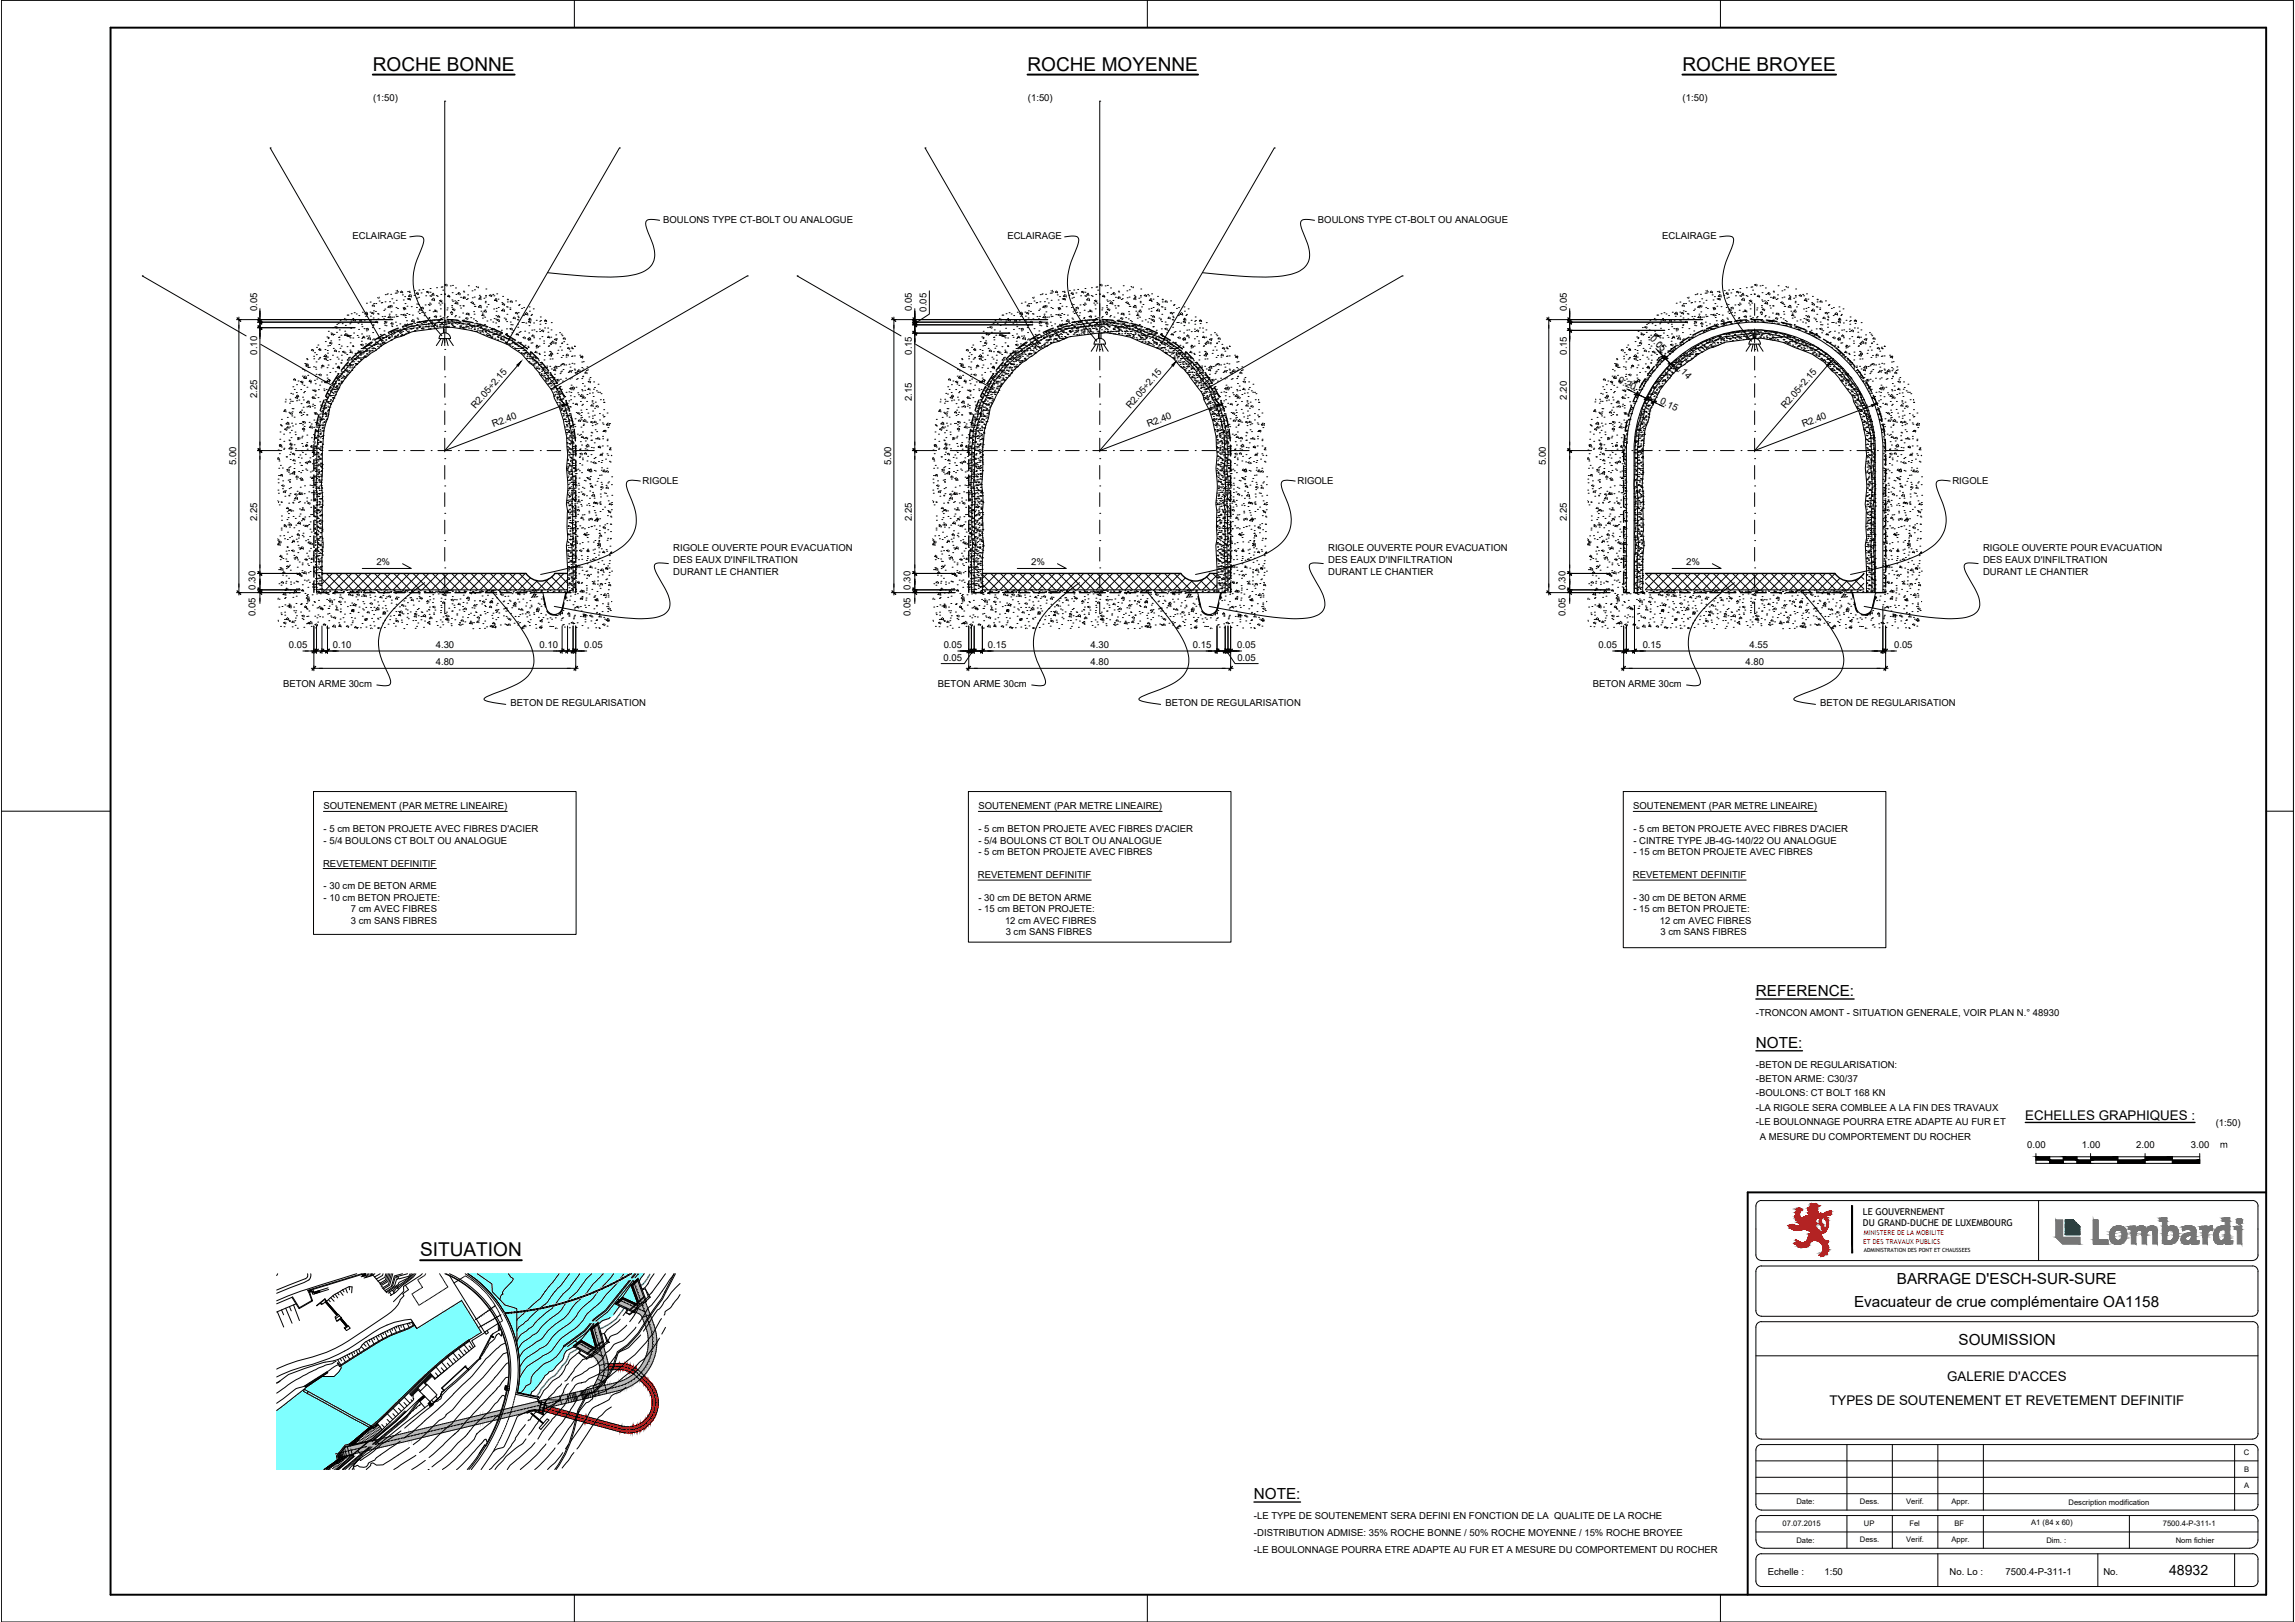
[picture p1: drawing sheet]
<svg xmlns="http://www.w3.org/2000/svg" width="841mm" height="594mm" viewBox="0 0 841 594" stroke-linecap="round" stroke-linejoin="round" font-family="sans-serif">
<defs><g id="words">
<g font-size="7">
<text x="136.6" y="25.8">ROCHE BONNE</text>
<text x="376.6" y="25.8">ROCHE MOYENNE</text>
<text x="616.5" y="25.8">ROCHE BROYEE</text>
<text x="154" y="460.1">SITUATION</text>
</g>
<g font-size="5.6">
<text x="643.5" y="364.7">REFERENCE:</text>
<text x="643.5" y="383.7">NOTE:</text>
<text x="695.1" y="470.4">BARRAGE D'ESCH-SUR-SURE</text>
<text x="679.4" y="478.8">Evacuateur de crue complémentaire OA1158</text>
<text x="717.7" y="492.6">SOUMISSION</text>
<text x="459.5" y="549">NOTE:</text>
</g>
<text font-size="5.2" x="794.9" y="576.8">48932</text>
<g font-size="4.9">
<text x="742.2" y="410.1">ECHELLES GRAPHIQUES :</text>
<text x="713.5" y="505.9">GALERIE D'ACCES</text>
<text x="670.4" y="514.4">TYPES DE SOUTENEMENT ET REVETEMENT DEFINITIF</text>
</g>
<text font-size="3.9" x="813.5" y="420.4">m</text>
<g font-size="3.5">
<text x="136.7" y="37.1">(1:50)</text>
<text x="376.7" y="37.1">(1:50)</text>
<text x="616.6" y="37.1">(1:50)</text>
<text x="243" y="81.8">BOULONS TYPE CT-BOLT OU ANALOGUE</text>
<text x="483" y="81.8">BOULONS TYPE CT-BOLT OU ANALOGUE</text>
<text x="129.2" y="87.7">ECLAIRAGE</text>
<text x="369.1" y="87.7">ECLAIRAGE</text>
<text x="609.1" y="87.7">ECLAIRAGE</text>
<text x="94.2" y="113.8" transform="rotate(-90 94.2 113.8)">0.05</text>
<text x="334.2" y="113.8" transform="rotate(-90 334.2 113.8)">0.05</text>
<text x="574.2" y="113.8" transform="rotate(-90 574.2 113.8)">0.05</text>
<text x="339.5" y="114.1" transform="rotate(-90 339.5 114.1)">0.05</text>
<text x="604.5" y="124.1" transform="rotate(46 604.5 124.1)">0.05</text>
<text x="94.2" y="129.9" transform="rotate(-90 94.2 129.9)">0.10</text>
<text x="334.2" y="129.9" transform="rotate(-90 334.2 129.9)">0.15</text>
<text x="574.2" y="129.9" transform="rotate(-90 574.2 129.9)">0.15</text>
<text x="613.7" y="134.2" transform="rotate(46 613.7 134.2)">0.14</text>
<text x="592.8" y="140.1" transform="rotate(26 592.8 140.1)">0.20</text>
<text x="94.2" y="145.9" transform="rotate(-90 94.2 145.9)">2.25</text>
<text x="174.2" y="149.8" transform="rotate(-49 174.2 149.8)">R2.05÷2.15</text>
<text x="334.2" y="146.9" transform="rotate(-90 334.2 146.9)">2.15</text>
<text x="414.2" y="149.8" transform="rotate(-49 414.2 149.8)">R2.05÷2.15</text>
<text x="574.2" y="146.4" transform="rotate(-90 574.2 146.4)">2.20</text>
<text x="608.1" y="147.6" transform="rotate(26 608.1 147.6)">0.15</text>
<text x="654.3" y="149.8" transform="rotate(-49 654.3 149.8)">R2.05÷2.15</text>
<text x="180.9" y="156.5" transform="rotate(-21 180.9 156.5)">R2.40</text>
<text x="420.9" y="156.5" transform="rotate(-21 420.9 156.5)">R2.40</text>
<text x="660.9" y="156.5" transform="rotate(-21 660.9 156.5)">R2.40</text>
<text x="86.5" y="170.4" transform="rotate(-90 86.5 170.4)">5.00</text>
<text x="326.5" y="170.4" transform="rotate(-90 326.5 170.4)">5.00</text>
<text x="566.5" y="170.4" transform="rotate(-90 566.5 170.4)">5.00</text>
<text x="235.5" y="177.4">RIGOLE</text>
<text x="475.5" y="177.4">RIGOLE</text>
<text x="715.5" y="177.4">RIGOLE</text>
<text x="94.2" y="190.9" transform="rotate(-90 94.2 190.9)">2.25</text>
<text x="334.2" y="190.9" transform="rotate(-90 334.2 190.9)">2.25</text>
<text x="574.2" y="190.9" transform="rotate(-90 574.2 190.9)">2.25</text>
<text x="246.7" y="201.9">RIGOLE OUVERTE POUR EVACUATION</text>
<text x="486.7" y="201.9">RIGOLE OUVERTE POUR EVACUATION</text>
<text x="726.7" y="201.9">RIGOLE OUVERTE POUR EVACUATION</text>
<text x="137.9" y="206.9" transform="rotate(1 137.9 206.9)">2%</text>
<text x="246.7" y="206.3">DES EAUX D'INFILTRATION</text>
<text x="377.9" y="206.9" transform="rotate(1 377.9 206.9)">2%</text>
<text x="486.7" y="206.3">DES EAUX D'INFILTRATION</text>
<text x="617.9" y="206.9" transform="rotate(1 617.9 206.9)">2%</text>
<text x="726.7" y="206.3">DES EAUX D'INFILTRATION</text>
<text x="93.7" y="216" transform="rotate(-90 93.7 216)">0.30</text>
<text x="246.7" y="210.5">DURANT LE CHANTIER</text>
<text x="333.7" y="216" transform="rotate(-90 333.7 216)">0.30</text>
<text x="486.7" y="210.5">DURANT LE CHANTIER</text>
<text x="573.7" y="216" transform="rotate(-90 573.7 216)">0.30</text>
<text x="726.7" y="210.5">DURANT LE CHANTIER</text>
<text x="93.7" y="225.7" transform="rotate(-90 93.7 225.7)">0.05</text>
<text x="333.7" y="225.7" transform="rotate(-90 333.7 225.7)">0.05</text>
<text x="573.7" y="225.7" transform="rotate(-90 573.7 225.7)">0.05</text>
<text x="105.8" y="237.4">0.05</text>
<text x="122" y="237.4">0.10</text>
<text x="159.7" y="237.4">4.30</text>
<text x="197.7" y="237.4">0.10</text>
<text x="214.1" y="237.4">0.05</text>
<text x="345.8" y="237.4">0.05</text>
<text x="362" y="237.4">0.15</text>
<text x="399.7" y="237.4">4.30</text>
<text x="437.2" y="237.4">0.15</text>
<text x="453.3" y="237.4">0.05</text>
<text x="585.8" y="237.4">0.05</text>
<text x="602" y="237.4">0.15</text>
<text x="641.1" y="237.4">4.55</text>
<text x="694.1" y="237.4">0.05</text>
<text x="159.7" y="243.7">4.80</text>
<text x="345.7" y="242">0.05</text>
<text x="399.7" y="243.7">4.80</text>
<text x="453.4" y="242">0.05</text>
<text x="639.7" y="243.7">4.80</text>
<text x="103.7" y="251.5">BETON ARME 30cm</text>
<text x="343.7" y="251.5">BETON ARME 30cm</text>
<text x="583.7" y="251.5">BETON ARME 30cm</text>
<text x="187.1" y="258.8">BETON DE REGULARISATION</text>
<text x="427.1" y="258.8">BETON DE REGULARISATION</text>
<text x="667" y="258.8">BETON DE REGULARISATION</text>
<text x="118.5" y="296.5">SOUTENEMENT (PAR METRE LINEAIRE)</text>
<text x="358.5" y="296.5">SOUTENEMENT (PAR METRE LINEAIRE)</text>
<text x="598.5" y="296.5">SOUTENEMENT (PAR METRE LINEAIRE)</text>
<text x="118.6" y="304.9">- 5 cm BETON PROJETE AVEC FIBRES D'ACIER</text>
<text x="358.6" y="304.9">- 5 cm BETON PROJETE AVEC FIBRES D'ACIER</text>
<text x="598.6" y="304.9">- 5 cm BETON PROJETE AVEC FIBRES D'ACIER</text>
<text x="118.6" y="309">- 5/4 BOULONS CT BOLT OU ANALOGUE</text>
<text x="358.6" y="309">- 5/4 BOULONS CT BOLT OU ANALOGUE</text>
<text x="598.6" y="309">- CINTRE TYPE JB-4G-140/22 OU ANALOGUE</text>
<text x="118.4" y="317.4">REVETEMENT DEFINITIF</text>
<text x="358.6" y="313.3">- 5 cm BETON PROJETE AVEC FIBRES</text>
<text x="598.6" y="313.3">- 15 cm BETON PROJETE AVEC FIBRES</text>
<text x="358.4" y="321.6">REVETEMENT DEFINITIF</text>
<text x="598.4" y="321.6">REVETEMENT DEFINITIF</text>
<text x="118.6" y="325.8">- 30 cm DE BETON ARME</text>
<text x="118.6" y="330">- 10 cm BETON PROJETE:</text>
<text x="358.6" y="330">- 30 cm DE BETON ARME</text>
<text x="598.6" y="330">- 30 cm DE BETON ARME</text>
<text x="128.5" y="334.2">7 cm AVEC FIBRES</text>
<text x="358.6" y="334.2">- 15 cm BETON PROJETE:</text>
<text x="598.6" y="334.2">- 15 cm BETON PROJETE:</text>
<text x="128.6" y="338.4">3 cm SANS FIBRES</text>
<text x="368.3" y="338.4">12 cm AVEC FIBRES</text>
<text x="608.3" y="338.4">12 cm AVEC FIBRES</text>
<text x="368.6" y="342.6">3 cm SANS FIBRES</text>
<text x="608.5" y="342.6">3 cm SANS FIBRES</text>
<text x="643.5" y="372">-TRONCON AMONT - SITUATION GENERALE, VOIR PLAN N.° 48930</text>
<text x="643.5" y="391">-BETON DE REGULARISATION:</text>
<text x="643.5" y="396.3">-BETON ARME: C30/37</text>
<text x="643.5" y="401.6">-BOULONS: CT BOLT 168 KN</text>
<text x="643.5" y="406.9">-LA RIGOLE SERA COMBLEE A LA FIN DES TRAVAUX</text>
<text x="643.5" y="412.2">-LE BOULONNAGE POURRA ETRE ADAPTE AU FUR ET</text>
<text x="812" y="412.5">(1:50)</text>
<text x="644.9" y="417.5">A MESURE DU COMPORTEMENT DU ROCHER</text>
<text x="742.9" y="420.4">0.00</text>
<text x="762.9" y="420.4">1.00</text>
<text x="782.9" y="420.4">2.00</text>
<text x="802.9" y="420.4">3.00</text>
<text x="459.5" y="556.3">-LE TYPE DE SOUTENEMENT SERA DEFINI EN FONCTION DE LA QUALITE DE LA ROCHE</text>
<text x="459.5" y="562.5">-DISTRIBUTION ADMISE: 35% ROCHE BONNE / 50% ROCHE MOYENNE / 15% ROCHE BROYEE</text>
<text x="459.5" y="568.8">-LE BOULONNAGE POURRA ETRE ADAPTE AU FUR ET A MESURE DU COMPORTEMENT DU ROCHER</text>
<text x="647.8" y="576.8">Echelle :</text>
<text x="668.6" y="576.8">1:50</text>
<text x="714.5" y="576.8">No. Lo :</text>
<text x="734.9" y="576.8">7500.4-P-311-1</text>
<text x="770.8" y="576.8">No.</text>
</g>
<g font-size="3.4">
<text x="682.7" y="444.9">LE GOUVERNEMENT</text>
<text x="682.7" y="449">DU GRAND-DUCHE DE LUXEMBOURG</text>
</g>
<g font-size="2.8">
<text x="822.3" y="533.1">C</text>
<text x="822.4" y="539.1">B</text>
<text x="822.4" y="545.1">A</text>
<text x="658.3" y="551">Date:</text>
<text x="681.6" y="551">Dess.</text>
<text x="698.5" y="551">Verif.</text>
<text x="715.1" y="551">Appr.</text>
<text x="758" y="551.1">Description modification</text>
<text x="653.2" y="558.9">07.07.2015</text>
<text x="683" y="558.9">UP</text>
<text x="699.7" y="558.9">Fel</text>
<text x="716.2" y="558.9">BF</text>
<text x="744.3" y="558.7">A1 (84 x 60)</text>
<text x="792.6" y="558.9">7500.4-P-311-1</text>
<text x="658.3" y="565">Date:</text>
<text x="681.6" y="565">Dess.</text>
<text x="698.5" y="565">Verif.</text>
<text x="715.1" y="565">Appr.</text>
<text x="749.9" y="565">Dim. :</text>
<text x="797.3" y="565">Nom fichier</text>
</g>
<g font-size="2.5" fill="#f00">
<text x="682.8" y="455.6">ET DES TRAVAUX PUBLICS</text>
<text x="683" y="452.4">MINISTERE DE LA MOBILITE</text>
</g>
<text font-size="2.1" x="683" y="458.5">ADMINISTRATION DES PONT ET CHAUSSEES</text>
</g></defs>
<!-- layer: LIN018CO -->
<g fill="none" stroke="#000" stroke-width=".37">
<path d="M163 37.1v82.9M403 37.1v82.9M99 54.2l41.5 72M227 54.2l-41.5 71.8M339 54.2l41.5 72M467 54.2l-41.5 71.8M150.2 86.8l3-.3a1.71 1.71 0 0 1 1.9 .6 1.71 1.71 0 0 1 .1 1.9l-.2 .7a34.5 34.5 0 0 0-3.6 13.1 25.6 25.6 0 0 0 6.9 15.9l3.6 4.3M241.7 80.7a5.6 5.6 0 0 0-4.8 .2 3.2 3.2 0 0 0 .3 3.4 25 25 0 0 1 2.7 9.1 7.3 7.3 0 0 1-6.3 6.9 63.7 63.7 0 0 1-22.1 .6l-10.9-1M390.1 86.8l3.3-.3a1.6 1.6 0 0 1 1.6 .5 1.6 1.6 0 0 1 .2 1.7l-.1 .7a65.4 65.4 0 0 0-3.8 11.4 23.7 23.7 0 0 0 5.2 17.3l5.4 6.9M481.7 80.7a5.6 5.6 0 0 0-4.8 .2 3.2 3.2 0 0 0 .3 3.4 25 25 0 0 1 2.7 9.1 7.3 7.3 0 0 1-6.4 6.9 50.1 50.1 0 0 1-16.9 1l-16-1.4M630.2 86.8l3.1-.3a1.58 1.58 0 0 1 1.7 .5 1.58 1.58 0 0 1 .2 1.7l-.1 .7a50.2 50.2 0 0 0-3.9 12.9 24.8 24.8 0 0 0 5.3 15.8l5.4 6.9M52.2 101.1l38 21.9"/>
<path d="M163 118h.1M273.9 101.1l-72 41.5M292.1 101.1l38.1 21.9M403 118h.1M513.8 101.1l-71.9 41.5M643 118h.1M643 111.2v4.3M95.5 126.1l28.5 16.5M163 138h.1M163 128h.1M163 120.5v5M163 130.5v5"/>
<path d="M335.6 126.1l28.5 16.5M403 138h.1M403 128h.1M403 120.5v5M403 130.5v5M643 138h.1M643 128h.1M643 120.5v5M643 130.5v5M163 158h.1M163 148h.1M163 140.5v5"/>
<path d="M163 150.5v5M403 158h.1M403 148h.1M403 140.5v5M403 150.5v5M643 158h.1M643 148h.1M643 140.5v5M643 150.5v5M108.2 165h7.3M118 165h.1M120.5 165h5"/>
<path d="M128 165h.1M130.5 165h5M138 165h.1M140.5 165h5M148 165h.1M150.5 165h5M158 165h.1M160.5 165h5M163 178h.1M163 168h.1M163 160.5v5M163 170.5v5"/>
<path d="M168 165h.1M170.5 165h5M178 165h.1M180.5 165h5M188 165h.1M190.5 165h5M198 165h.1M200.5 165h5M208 165h.1M210.5 165h7.3M234.7 176.2a6.4 6.4 0 0 0-4.7 .1 2.73 2.73 0 0 0-.1 3l.4 .9a22.4 22.4 0 0 1 2.8 11.7 13 13 0 0 1-6.9 9.6 59.6 59.6 0 0 1-18.3 6.7l-9.8 2.2M348.2 165h7.3"/>
<path d="M358 165h.1M360.5 165h5M368 165h.1M370.5 165h5M378 165h.1M380.5 165h5M388 165h.1M390.5 165h5M398 165h.1M400.5 165h5M403 178h.1M403 168h.1"/>
<path d="M403 160.5v5M403 170.5v5M408 165h.1M410.5 165h5M418 165h.1M420.5 165h5M428 165h.1M430.5 165h5M438 165h.1M440.5 165h5M448 165h.1M450.5 165h7.3"/>
<path d="M474.6 176.2a6.4 6.4 0 0 0-4.7 .1 2.73 2.73 0 0 0 0 3 27.4 27.4 0 0 1 3.3 11.7 12.7 12.7 0 0 1-7 10.5 74.3 74.3 0 0 1-23.1 7.9l-5 1M588.2 165h7.3M598 165h.1M600.5 165h5M608 165h.1M610.5 165h5M618 165h.1M620.5 165h5M628 165h.1M630.5 165h5M638 165h.1M640.5 165h5"/>
<path d="M643 178h.1M643 168h.1M643 160.5v5M643 170.5v5M648 165h.1M650.5 165h5M658 165h.1M660.5 165h5M668 165h.1M670.5 165h5M678 165h.1M680.5 165h5"/>
<path d="M688 165h.1M690.5 165h7.2M714.7 176.2a6.4 6.4 0 0 0-4.8 .1 2.64 2.64 0 0 0 0 3 31.2 31.2 0 0 1 3.3 10.9 12.7 12.7 0 0 1-7 11.3 74.3 74.3 0 0 1-23.2 7.9l-4.9 1M163 198h.1M163 188h.1M163 180.5v5M163 190.5v5M403 198h.1M403 188h.1M403 180.5v5M403 190.5v5M643 198h.1"/>
<path d="M643 188h.1M643 180.5v5M643 190.5v5M116 217.1v-12.9l.5-5-.5-4.2 .2-1.2-.1-13.1a21 21 0 0 1 0-7l.1-3.5a74.3 74.3 0 0 1 .5-12.8l1.6-5.2 .7-3.7 2.4-5.3a27.1 27.1 0 0 1 5.9-8.7 17.2 17.2 0 0 1 6.3-5.7l2.6-1.9a27.9 27.9 0 0 1 10.2-5.6l5.1-1.9 8.9-1.3a36.6 36.6 0 0 1 19.5 3.6 31 31 0 0 1 13.1 6.9l2.3 2.8 1.7 1.2 2.2 2.7 4.5 6.2 1 2.2 .3 1.4a29.9 29.9 0 0 1 3.6 9.3l1 5 .4 6.8a35.7 35.7 0 0 0 .1 11.7l-.5 6.6 .4 2.6-.2 6 .3 4.4-.5 2.5 .4 8.1v9M118 217.1v-12.8l.4-5.1-.4-3.6 .2-1.6-.1-13.4a19.7 19.7 0 0 1 0-6.8l.1-3.6a66.2 66.2 0 0 1 .5-12.6l1.6-4.9a24.7 24.7 0 0 1 2.9-8.6 26.1 26.1 0 0 1 5.7-8.4 14.6 14.6 0 0 1 5.8-5.3l2.7-1.8a25.5 25.5 0 0 1 9.7-5.4l4.7-1.9 9.1-1.2a34.7 34.7 0 0 1 18.3 3.4 29.1 29.1 0 0 1 12.3 6.5l2.5 2.9 1.5 1.1 2 2.4 4.5 6.2 .8 1.7 .3 1.5a36.3 36.3 0 0 1 4.7 18.1l.2 2.4a36.6 36.6 0 0 0 .1 11.6l-.5 6.7 .4 2.6-.2 5.9 .3 4.1-.5 2.7 .4 8.3v8.9M118 216h90M155.6 213.4a50.3 50.3 0 0 0-14.9 14.6 17.2 17.2 0 0 0 .5 16.7l1.8 4a1.57 1.57 0 0 1 .1 1.8 1.57 1.57 0 0 1-1.7 .7l-3.3-.3M163 218h.1M163 208h.1M163 200.5v5M163 210.5v5M180 216.3a94.5 94.5 0 0 1 13.8 18.6 11.2 11.2 0 0 1 .2 12 17.9 17.9 0 0 1-8.9 5.6l-3.3 1.3a8.3 8.3 0 0 0-4.4 2.2 1.49 1.49 0 0 0 1.5 .9l6.4 1.1"/>
<path d="M198.7 217.1h8.8M244.9 206.4a6.7 6.7 0 0 0-4.7 .2 2.3 2.3 0 0 0 .1 2.8l.4 .8a35.4 35.4 0 0 1 4.7 9.5 4.8 4.8 0 0 1-4 6.2l-2.4 .5a58.4 58.4 0 0 1-17.8-1.1l-18.1-3.2M356 217.1v-12.9l.4-5-.4-3.5 .2-1.9-.1-13.1a21 21 0 0 1 0-7l.1-3.5a69.1 69.1 0 0 1 .5-12.8l1.7-5.2 .5-3.7 2.5-5.3a26.6 26.6 0 0 1 6-8.7 16.2 16.2 0 0 1 6.2-5.7l2.7-1.9a27.1 27.1 0 0 1 10.1-5.6l5.1-1.9 9-1.3a36.5 36.5 0 0 1 19.4 3.6 31 31 0 0 1 13 6.9l2.4 2.8 1.7 1.2 2.2 2.7 4.5 6.2 1.1 2.2 .2 1.4a36.6 36.6 0 0 1 4.7 18.7l.3 2.4-.4 5.3a38.6 38.6 0 0 1 0 13l.4 2.6-.2 6 .2 4.4-.4 2.5 .4 8.1v9M357 217.1v-12.8l.5-5.1-.5-4.2 .3-1.1-.2-4.9a57.7 57.7 0 0 0-.3-12.1l.4-6.7a62.6 62.6 0 0 1 1.2-15.5l.9-2.3 .6-3.6 2.4-5.1a24.4 24.4 0 0 1 5.8-8.6 16.5 16.5 0 0 1 6-5.5l2.7-1.9a26.6 26.6 0 0 1 10-5.4l4.9-2 9-1.2a34.7 34.7 0 0 1 18.9 3.5 30.1 30.1 0 0 1 12.6 6.7l2.4 2.8 1.6 1.2 2.1 2.6 4.5 6.1 1 2 .3 1.5a37 37 0 0 1 4.7 18.3l.2 2.5a36.8 36.8 0 0 0 .1 11.6l-.5 6.6 .4 2.7-.2 5.9 .2 4.4-.4 2.4 .4 8.2v9M360 217.1v-12.7l.5-5.2-.5-3.8 .3-1.2-.2-5.1a56.5 56.5 0 0 0-.3-12l.4-7a61.9 61.9 0 0 1 1.1-14.4l.9-2.5a21 21 0 0 1 2.8-8.2 22.2 22.2 0 0 1 5.5-8l1.1-1.5 3-2.7 6.3-4.5 4.8-2.7 2-.5 4.5-1.8 9.1-1.2a30.5 30.5 0 0 1 17.1 3.3l2.5 .9a23.1 23.1 0 0 1 9.2 5.1l5.7 6.1 4.5 6.2 .6 1.3 .3 1.5a34.5 34.5 0 0 1 4.6 17.5l.2 2.3a36.5 36.5 0 0 0 .1 11.7l-.5 6.6 .3 2.7-.1 5.8 .2 4.1-.4 2.5 .4 8.5v8.9M360 216h86M395.6 213.4a50.3 50.3 0 0 0-14.9 14.6 17.2 17.2 0 0 0 .5 16.7l1.7 4a1.55 1.55 0 0 1 .2 1.8 1.55 1.55 0 0 1-1.7 .7l-3.3-.3M403 218h.1M403 208h.1M403 200.5v5M403 210.5v5M420 216.3a97.4 97.4 0 0 1 13.8 18.6 11.4 11.4 0 0 1 .7 11.3 17.1 17.1 0 0 1-9.4 6.3l-3.3 1.3a8.3 8.3 0 0 0-4.4 2.2 1.5 1.5 0 0 0 1.5 .9l6.4 1.1"/>
<path d="M438.7 217.1h8.8M484.9 206.4a6.5 6.5 0 0 0-4.7 .2 2.36 2.36 0 0 0 .1 2.8l.4 .8a35.4 35.4 0 0 1 4.7 9.5 4.8 4.8 0 0 1-4 6.2l-2.4 .5a58.1 58.1 0 0 1-17.7-1.1l-18.2-3.2M599 217.1v-12.7l.5-5.2-.5-3.7 .2-1.4-.1-13.6a18.7 18.7 0 0 1 0-6.7l.1-3.7a59.5 59.5 0 0 1 1.1-14.8l.9-2.3a25.6 25.6 0 0 1 3.8-10.1 40.3 40.3 0 0 1 9-11l3.9-2.5a24.4 24.4 0 0 1 9.5-5.2l4.6-1.9 9-1.1a31.9 31.9 0 0 1 17.8 3.3 26.6 26.6 0 0 1 14.5 9.1l1.5 1.1 6.3 8.4 .8 1.6 .3 1.4a35.6 35.6 0 0 1 4.6 17.9l.2 2.3a33.5 33.5 0 0 0 .1 11.6l-.5 6.7 .3 2.6-.1 5.9 .2 4.1-.4 2.6 .4 8.4v8.9M600 217.1v-12.7l.5-5.2-.5-3.8 .2-1.2-.1-5.1a56.5 56.5 0 0 0-.3-12l.4-7a61.9 61.9 0 0 1 1.1-14.4l.9-2.5a21 21 0 0 1 2.8-8.2 22.2 22.2 0 0 1 5.5-8l1.1-1.5 3-2.7 6.3-4.5 4.8-2.7 2-.5 4.5-1.8 9.1-1.2a30.5 30.5 0 0 1 17.1 3.3l2.5 .9a23.1 23.1 0 0 1 9.2 5.1l2.5 2.9 1.4 1.1 1.8 2.1 4.5 6.2 .6 1.3 .3 1.5a34.5 34.5 0 0 1 4.6 17.5l.2 2.3-.4 5.2a41 41 0 0 1-.1 13.1l.4 2.7-.1 5.8 .2 4.1-.5 2.5 .5 8.5v8.9M602 217.1v-12.6l.5-5.4-.5-3.6 .3-1.1-.2-14.1a16.7 16.7 0 0 1 0-6.3l.1-4a51 51 0 0 1 1-13.7l.9-2.5a18.7 18.7 0 0 1 2.7-7.9 22.6 22.6 0 0 1 5.3-7.7l1-1.4 2.7-2.4 3.7-2.5a22.4 22.4 0 0 1 8.9-4.9l3.7-1.6 3.3-.5a44.2 44.2 0 0 1 11.3-.8 27.7 27.7 0 0 1 10.9 3.2l2.6 .9a22 22 0 0 1 8.4 4.5l5.5 5.9 4.5 6.1 .7 2.5a32.8 32.8 0 0 1 4.5 17l.2 2.2a33 33 0 0 0 .1 11.6l-.6 6.7 .4 2.6-.1 5.9 .2 3.8-.4 2.6 .4 8.7v8.8M603 216h80M635.6 213.4a50.3 50.3 0 0 0-15 14.6 17.2 17.2 0 0 0 .6 16.7 8.5 8.5 0 0 1 1.8 5.8 2.72 2.72 0 0 1-3.2 .6l-1.7-.2M643 218h.1M643 208h.1M643 200.5v5M643 210.5v5M660 216.3a97.4 97.4 0 0 1 13.8 18.6 11.5 11.5 0 0 1 .7 11.3 17.5 17.5 0 0 1-9.4 6.3l-3.3 1.3a8.3 8.3 0 0 0-4.4 2.2 1.5 1.5 0 0 0 1.5 .9l6.4 1.1"/>
<path d="M678.7 217.1h8.8M724.9 206.4a6.5 6.5 0 0 0-4.7 .2 2.36 2.36 0 0 0 .1 2.8l.4 .8a35.4 35.4 0 0 1 4.6 9.5 4.8 4.8 0 0 1-3.9 6.2l-2.4 .5a58.4 58.4 0 0 1-17.7-1.1l-18.2-3.2M163 220.5v4.3M403 220.5v4.3M643 220.5v4.3M231.1 468.9l-9 11.2-4.7 3.7M232 468.9l-7.6 9.5a19.2 19.2 0 0 1-6.1 5.4M233 466.5l-1.2 1.6M234 466.8l-.2-.1-1.1 1.4M236.5 472l1.8 3.1M237.6 475l.7 .1M238.3 475.1l-7.6 6.5-1.1-.8"/>
<path d="M212.3 495.7l2.7 2.1v-.6M216.7 484.7l-2.3 2.9-7.5 5.5 .1 .1M217.6 484.7l-.9 1.2a11.3 11.3 0 0 1-4.3 4l-4.4 3.3M221.6 488.7l1.4 2.9-.6-.2M223 491.6l-8 6.2M230.7 481.3v.3M145 520l.4 .3M145.4 520l.2 .2M145.4 519.6l.4 .4M145.7 519.2l.4 .5M145.8 519.6l.1 .2M146.1 519.3l.2 .2"/>
<path d="M146.1 518.9l.4 .4M146.4 518.6l.5 .4M146.5 518.9l.1 .2M146.8 518.6l.2 .2M146.8 518.2l.4 .4M147.2 517.9l.4 .4M147.2 518.3l.2 .2M147.5 517.9l.2 .2M147.5 517.5l.4 .4M147.9 517.2l.4 .4M147.9 517.5l.2 .3M148.3 517.2l.2 .2"/>
<path d="M148.3 516.8l.3 .4M148.6 516.9l.2 .2M196 516.3v.5l-2.2-.1M196.9 512.3l.8 1.2 .6 .1M197.7 513.5l-.3 .3M198.5 513.6l1.4 .2-.8 4.5-3.1-1.5M198.7 517.5l.4 .8M199.9 513.8l-.3 .1M123.2 538.2h.1M123.6 538.2h.1M123.6 537.9l.3 .3M124 537.9l.2 .3"/>
<path d="M124 537.6l.3 .4M124.3 537.6l.2 .2M124.4 537.2l.3 .5M124.7 537.3l.2 .2M124.8 536.9l.3 .5M125.1 537l.2 .2M125.1 536.6l.4 .4M125.5 536.6l.2 .3M125.5 536.3l.4 .4M125.9 536.3l.2 .2M125.9 536l.4 .4M126.3 536l.1 .2"/>
<path d="M126.3 535.6l.4 .5M126.7 535.7l.1 .2M126.7 535.3l.3 .4M127 535.4l.2 .2M127 535l.4 .4M127.4 535.1l.2 .2M127.4 534.7l.4 .4M127.8 534.7l.2 .2M127.8 534.3l.4 .5M128.2 534.4l.2 .2M128.2 534l.4 .5M128.6 534.1l.1 .2"/>
<path d="M128.6 533.7l.3 .4M128.9 533.8l.3 .2M128.9 533.4l.4 .4M129.3 533.5l.2 .2M129.3 533.1l.4 .4M136.2 527.3l.4 .5M136.6 527.4l.2 .2M136.6 527l.3 .4M136.9 527.1l.3 .2M137 526.7l.3 .4M137.3 526.8l.2 .2M137.4 526.4l.3 .4"/>
<path d="M137.8 526.4l.1 .2M137.8 526l.3 .5M138.1 526.1l.2 .2M138.1 525.7l.4 .5M138.5 525.8l.2 .2M138.5 525.4l.4 .4M138.9 525.5l.2 .2M138.9 525.1l.4 .4M139.3 525.2l.1 .2M139.3 524.8l.4 .4M139.7 524.8l.1 .2M139.7 524.4l.3 .5"/>
<path d="M140 524.5l.2 .2M140 524.1l.4 .5M140.4 524.2l.2 .2M140.4 523.8l.4 .4M140.8 523.8l.2 .3M140.8 523.5l.4 .4M141.2 523.6l.2 .2M141.2 523.2l.4 .4M141.6 523.2l.2 .2M141.6 522.8l.3 .5M141.9 522.9l.3 .2M141.9 522.5l.4 .5"/>
<path d="M142.3 522.6l.2 .2M142.3 522.2l.4 .4M142.7 522.2l.2 .3M142.7 521.9l.4 .4M143.1 521.9l.2 .3M143.1 521.6l.4 .4M143.5 521.6l.2 .3M143.5 521.2l.3 .5M143.9 521.3l.2 .2M143.9 520.9l.3 .4M144.3 521l.1 .2M144.3 520.6l.4 .5"/>
<path d="M144.7 520.7l.1 .2M144.7 520.3l.3 .4M145 520.3l.2 .2"/>
</g>
<!-- layer: LIN050CO -->
<g fill="none" stroke="#000" stroke-width=".51">
<path d="M151.3 118.5l-3.8 1.1M156.8 117.5l-4 .6M162.3 117.1l-3.9 .2M163.9 117.1l4 .2M169.5 117.5l3.9 .7M174.9 118.6l3.8 1.1M391.3 118.5l-3.8 1.1M396.7 117.5l-3.8 .6M402.3 117.1l-3.9 .2M403.9 117.1l4 .2M409.4 117.5l4 .7M415 118.6l3.8 1.1"/>
<path d="M629.2 119.1l-3.8 1.3M634.6 117.8l-3.9 .9M640.1 117.2l-4 .3M641.7 117.1l4 .1M647.3 117.2l3.9 .6M652.8 118.1l3.8 1M658.2 119.5l3.7 1.5M124.2 136.9l-2.2 3.3M127.7 132.6l-2.6 3M131.7 128.7l-2.9 2.7M136.1 125.3l-3.2 2.3M140.9 122.5l-3.5 1.9"/>
<path d="M146 120.2l-3.7 1.5M180.3 120.3l3.6 1.5M185.3 122.6l3.5 2M190.1 125.4l3.2 2.4M194.5 128.8l2.9 2.8M198.5 132.7l2.5 3.1M202 137.1l2.2 3.3M364.2 136.9l-2.3 3.3M367.7 132.6l-2.6 3M371.7 128.7l-2.9 2.7M376.1 125.3l-3.2 2.3M380.9 122.5l-3.5 1.9"/>
<path d="M386 120.2l-3.7 1.5M420.2 120.3l3.7 1.5M425.3 122.6l3.5 2M430.1 125.4l3.2 2.4M434.5 128.8l2.9 2.8M438.5 132.7l2.5 3.1M442 137.1l2.2 3.3M602.9 138.7l-2.1 3.4M606.2 134.2l-2.4 3.2M610.1 130.1l-2.8 2.9M614.3 126.6l-3.1 2.5M619 123.5l-3.4 2.2"/>
<path d="M624 121l-3.6 1.7M663.4 121.6l3.5 1.8M668.2 124.3l3.3 2.2M672.8 127.4l3 2.7M677 131.2l2.7 2.9M680.7 135.3l2.3 3.2M683.9 139.9l1.9 3.5M115.7 157.3l-.5 3.9M116.9 151.9l-.9 3.8M118.7 146.6l-1.4 3.7M121.2 141.6l-1.9 3.5M205 141.8l1.8 3.5"/>
<path d="M207.4 146.8l1.3 3.8M209.2 152.1l.9 3.8M210.4 157.5l.5 4M355.6 157.3l-.4 3.9M356.9 151.9l-1 3.8M358.7 146.6l-1.4 3.7M361.1 141.6l-1.8 3.5M445 141.8l1.7 3.5M447.4 146.8l1.3 3.8M449.2 152.1l.9 3.8M450.4 157.5l.4 4M595.3 159.4l-.3 4"/>
<path d="M596.3 154l-.8 3.9M597.9 148.6l-1.2 3.8M600.1 143.5l-1.6 3.6M686.5 144.8l1.5 3.7M688.6 150l1.1 3.8M690 155.4l.6 3.9M115 168.4v4M115 174v3.9M115 179.5v4M115.1 162.8l-.1 4M210.9 163l.1 4M211 179.8v3.9"/>
<path d="M211 174.2v4M211 168.6v4M355 168.4v4M355 174v3.9M355 179.5v4M355 162.8v4M450.9 163l.1 4M451 179.8v3.9M451 174.2v4M451 168.6v4M595 165v4M595 170.6v4"/>
<path d="M595 176.2v3.9M690.8 160.9l.2 4M691 177.6v4M691 172v4M691 166.4v4M115 185.1v4M115 190.7v4M115 196.3v4M211 196.5v4M211 190.9v4M211 185.3v4M355 185.1v4"/>
<path d="M355 190.7v4M355 196.3v4M451 196.5v4M451 190.9v4M451 185.3v4M595 181.8v3.9M595 187.3v4M595 192.9v4M595 198.5v4M691 199.9v4M691 194.3v4M691 188.7v4"/>
<path d="M691 183.1v4.1M115 201.9v3.9M115 207.4v4M115 213v4M116.5 217.1h4M118 210h74.8a6.4 6.4 0 0 0 10.5 0M122.1 217.1h4M127.7 217.1h4M133.3 217.1h3.9M138.8 217.1h4M144.4 217.1h4M150 217.1h4"/>
<path d="M155.5 217.1h4M161.1 217.1h4M166.7 217.1h4M172.3 217.1h4M177.8 217.1h4M183.4 217.1h4M189 217.1h4M194.6 217.1h3.9M199.1 218.5l.8 3.8M203.3 210h4.7M209.3 217.1h-1.8l-.4 2.1M211 213.2l-.1 3.9"/>
<path d="M211 207.6v4M211 202v4.1M355 201.9v3.9M355 207.4v4M355 213v4M356.5 217.1h4M360 210h72.7M362.1 217.1h4M367.7 217.1h3.9M373.3 217.1h3.9M378.8 217.1h4M384.4 217.1h4"/>
<path d="M390 217.1h4M395.6 217.1h3.9M401.1 217.1h4M406.7 217.1h4M412.3 217.1h4M417.8 217.1h4M423.4 217.1h4M429 217.1h4M432.8 210a6.4 6.4 0 0 0 10.5 0M434.6 217.1h4M439 218.5l.9 3.8M443.3 210h2.7"/>
<path d="M449.3 217.1h-1.8l-.5 2.1M451 213.2l-.2 3.9M451 207.6v4M451 202v4.1M595 204v4M595 209.6v4M595 215.2v1.9h2.1M598.7 217.1h4M603 210h69.4a6.4 6.4 0 0 0 10.6 0M604.3 217.1h3.9M609.9 217.1h3.9M615.4 217.1h4"/>
<path d="M621 217.1h4M626.6 217.1h4M632.2 217.1h3.9M637.8 217.1h3.9M643.3 217.1h4M648.9 217.1h4M654.5 217.1h4M660 217.1h4M665.6 217.1h4M671.2 217.1h4M676.7 217.1h2l.5 1.9M687.2 218.7l-.9 3.9"/>
<path d="M691 216.6v.5h-3.5M691 211v4M691 205.5v3.9M200.4 223.8a3.2 3.2 0 0 0 3.5 1.4M206.7 220.8l-.7 2.6-.7 1M440.4 223.8a3.2 3.2 0 0 0 3.5 1.4M446.7 220.8l-.6 2.6-.8 1M679.5 220.5l.7 2.9 .6 .9M685.7 224a3.1 3.1 0 0 1-3.6 1.1"/>
</g>
<!-- layer: Tratteggi -->
<g fill="none" stroke="#000" stroke-width=".37">
<path d="M118 215.5l.5 .5M118 212l4 4M118.2 210l-.2 .3M119.6 210l6 6M121.8 210l-3.8 3.8M123.1 210l6 6M125.3 210l-6 6M126.7 210l6 6M128.9 210l-6 6M130.2 210l6 6M132.4 210l-6 6M133.7 210l6 6"/>
<path d="M135.9 210l-6 6M137.2 210l6.1 6M139.4 210l-5.9 6M140.8 210l6 6M143 210l-6 6M144.3 210l6 6M146.5 210l-6 6M147.9 210l6 6M150.1 210l-6 6M151.4 210l6 6M153.6 210l-6 6M154.9 210l6.1 6"/>
<path d="M157.1 210l-6 6M158.5 210l6 6M160.7 210l-6 6M162 210l6 6M164.2 210l-6 6M165.5 210l6 6M167.7 210l-5.9 6M169.1 210l6 6M171.3 210l-6 6M172.6 210l6 6M174.8 210l-6 6M176.1 210l6.1 6"/>
<path d="M178.4 210l-6.1 6M179.7 210l6 6M181.9 210l-6 6M183.2 210l6 6M185.4 210l-6 6M186.8 210l5.9 6M189 210l-6 6M190.3 210l6 6M192.5 210l-6 6M194.4 211.7l-4.4 4.3M196.4 212.6l3.4 3.4M196.9 212.7l-3.4 3.3"/>
<path d="M199.9 212.6l3.5 3.4M201.1 212l-4 4M202.1 211.3l4.8 4.7M204.4 210l3.6 3.6M206.6 210l-6 6M208 212.2l-3.8 3.8M208 215.7l-.3 .3M208 210v.1M360 214l2 2M360 210.5l5.6 5.5M361.8 210l-1.8 1.9M363.1 210l6 6"/>
<path d="M365.3 210l-5.3 5.4M366.6 210l6.1 6M368.9 210l-6.1 6M370.2 210l6 6M372.4 210l-6 6M373.7 210l6 6M375.9 210l-6 6M377.3 210l5.9 6M379.5 210l-6 6M380.8 210l6 6M383 210l-6 6M384.3 210l6 6"/>
<path d="M386.5 210l-6 6M387.9 210l6 6M390.1 210l-6.1 6M391.4 210l6 6M393.6 210l-6 6M394.9 210l6 6M397.1 210l-6 6M398.5 210l6 6M400.7 210l-6 6M402 210l6 6M404.2 210l-6 6M405.6 210l5.9 6"/>
<path d="M407.8 210l-6.1 6M409.1 210l6 6M411.3 210l-6 6M412.6 210l6 6M414.8 210l-6 6M416.1 210l6 6M418.3 210l-6 6M419.7 210l6 6M421.9 210l-6 6M423.2 210l6 6M425.4 210l-6 6M426.8 210l5.9 6"/>
<path d="M429 210l-6 6M430.3 210l6 6M432.5 210l-6 6M434.4 211.7l-4.4 4.3M436.4 212.6l3.4 3.4M436.9 212.7l-3.3 3.3M439.9 212.6l3.5 3.4M441.1 212l-4 4M442.2 211.3l3.8 3.9M444.4 210l1.6 1.6M446 210.7l-5.4 5.3M446 214.2l-1.8 1.8"/>
<path d="M603 213.5l2.6 2.5M603.1 210l6 6M605.3 210l-2.3 2.4M606.6 210l6 6M608.8 210l-5.8 5.9M610.2 210l6 6M612.4 210l-6 6M613.7 210l6 6M615.9 210l-6 6M617.3 210l5.9 6M619.5 210l-6 6M620.8 210l6 6"/>
<path d="M623 210l-6 6M624.3 210l6 6M626.5 210l-6 6M627.8 210l6.1 6M630 210l-5.9 6M631.4 210l6 6M633.6 210l-6 6M634.9 210l6 6M637.1 210l-6 6M638.5 210l6 6M640.7 210l-6 6M642 210l6 6"/>
<path d="M644.2 210l-6 6M645.5 210l6.1 6M647.7 210l-6 6M649.1 210l6 6M651.3 210l-6 6M652.6 210l6 6M654.8 210l-6 6M656.1 210l6 6M658.3 210l-5.9 6M659.7 210l6 6M661.9 210l-6 6M663.2 210l6 6"/>
<path d="M665.4 210l-6 6M666.7 210l6.1 6M669 210l-6.1 6M670.3 210l6 6M672.5 210.1l-6 5.9M674.2 211.8l-4.2 4.2M676.5 212.7l3.3 3.3M676.8 212.8l-3.2 3.2M679.8 212.5l3.2 3.2M681.7 211.4l-4.6 4.6M682 211.2l1 .9M683 210.2l-.3 .3"/>
<path d="M683 213.7l-2.4 2.3"/>
</g>
<!-- layer: LIN025CO -->
<g fill="none" stroke="#000" stroke-width=".37">
<path d="M.5 .1h839.9v594h-839.9zM210.5 .1v10M420.5 .1v10M630.5 .1v10M163 37.1h.1M403 37.1h.1M99 54.2h.1M227 54.2h.1M339 54.2h.1M467 54.2h.1M52.2 101.1h.1M147.5 119.8h.1"/>
<path d="M148.5 119.5h.1M148.9 119.7h.1M149.7 119.7h.1M150.3 119.5h.1M150.5 119.6h.1M150.6 119h.1M151 119.5h.1M151.3 119.7h.1M151.8 119.7h.1M151.9 118.5h.1M152.7 118.8h.1M152.8 118.9h.1"/>
<path d="M152.9 119h.1M153.5 119.5h.1M153.5 119.9h.1M153.6 119.6h.1M153.8 118.2h.1M153.8 119.7h.1M154.4 118.5h.1M154.6 119.8h.1M154.9 118.9h.1M155.1 119.8h.1M155.2 118.1h.1M155.3 118.3h.1"/>
<path d="M155.7 119.7h.1M155.7 117.7h.1M155.9 118.1h.1M156 119.6h.1M156 119.5h.1M156 118.9h.1M156 117.6h.1M156.3 119.7h.1M156.5 117.5h.1M156.8 119.6h.1M156.8 119.5h.1M156.9 118.9h.1"/>
<path d="M156.9 118.5h.1M156.9 119.8h.1M157.1 117.4h.1M157.2 119.5h.1M157.5 117.4h.1M157.7 117.6h.1M157.9 119.4h.1M157.9 117.4h.1M158 118.1h.1M158.1 119.6h.1M158.2 117.7h.1M158.4 118.2h.1"/>
<path d="M158.5 119.5h.1M158.8 119.7h.1M159 119.3h.1M159 117.3h.1M159.1 118.8h.1M159.2 118.9h.1M159.3 119.1h.1M159.4 119.2h.1M159.4 118.5h.1M160 119.1h.1M160 119.7h.1M160.1 118.1h.1"/>
<path d="M160.1 119.6h.1M160.4 117.4h.1M160.7 117.7h.1M160.8 117.5h.1M161 119.5h.1M161.1 117.3h.1M161.1 119h.1M161.2 118.8h.1M161.3 119.7h.1M161.5 118.9h.1M161.6 118.2h.1M161.7 118.3h.1"/>
<path d="M161.9 118.5h.1M162.2 118.8h.1M162.2 118h.1M162.3 119.6h.1M162.4 119h.1M162.8 117.4h.1M163.2 117.7h.1M163.2 117.3h.1M163.2 118.8h.1M163.2 118.7h.1M163.2 119.7h.1M163.4 119.9h.1"/>
<path d="M163.5 119.4h.1M163.7 118.6h.1M163.8 119.6h.1M164 117.5h.1M164.1 117.7h.1M164.3 118h.1M164.3 118.5h.1M164.4 119.5h.1M164.4 118.4h.1M164.8 118.3h.1M165.3 117.4h.1M165.4 117.2h.1"/>
<path d="M165.4 118.8h.1M165.4 118.4h.1M165.7 117.7h.1M165.7 119h.1M165.8 119.1h.1M165.8 118.3h.1M166 119.4h.1M166.3 119.6h.1M166.4 118h.1M166.4 119.6h.1M166.5 119.8h.1M166.5 118.3h.1"/>
<path d="M166.9 118.4h.1M167.3 117.6h.1M167.5 118.7h.1M167.6 118.1h.1M167.8 117.4h.1M168 118.1h.1M168 118.3h.1M168.1 117.7h.1M168.2 118.5h.1M168.4 119.4h.1M168.5 117.9h.1M168.6 119.5h.1"/>
<path d="M168.6 118h.1M168.8 119.6h.1M168.9 119.1h.1M169.4 119.9h.1M169.4 118.4h.1M169.5 118.7h.1M169.7 119.8h.1M169.7 117.8h.1M169.8 119.9h.1M170.1 117.8h.1M170.5 119.8h.1M170.6 117.9h.1"/>
<path d="M170.6 117.7h.1M170.7 119.4h.1M170.8 117.7h.1M170.9 119.8h.1M170.9 119.4h.1M171.3 119.6h.1M171.3 118.4h.1M171.5 119.7h.1M171.7 118.6h.1M171.9 118.4h.1M172.1 119.1h.1M172.2 119.3h.1"/>
<path d="M172.6 119.5h.1M172.7 119.4h.1M172.9 119.9h.1M173 119.5h.1M173.4 119.4h.1M173.7 119.4h.1M173.8 118.6h.1M173.8 119.6h.1M174.3 118.4h.1M174.6 118.5h.1M174.8 119.2h.1M174.9 119.4h.1"/>
<path d="M175.2 119.2h.1M175.3 119.2h.1M175.8 119.1h.1M175.9 119.4h.1M176.1 119.9h.1M176.3 119.6h.1M177 119.4h.1M179.4 120h.1M292.1 101.1h.1M387.5 119.8h.1M388.5 119.5h.1M388.9 119.7h.1"/>
<path d="M389.7 119.7h.1M390.3 119.5h.1M390.5 119.6h.1M390.6 119h.1M391 119.5h.1M391.4 119.7h.1M391.8 119.7h.1M391.9 118.5h.1M392.7 118.8h.1M392.8 118.9h.1M392.9 119h.1M393.5 119.5h.1"/>
<path d="M393.6 119.9h.1M393.6 119.6h.1M393.7 118.2h.1M393.8 119.7h.1M394.4 118.5h.1M394.6 119.8h.1M394.9 118.9h.1M395.1 119.8h.1M395.1 118.1h.1M395.3 118.3h.1M395.7 119.7h.1M395.7 117.7h.1"/>
<path d="M395.9 118.1h.1M396 119.6h.1M396 119.5h.1M396 118.9h.1M396.1 117.6h.1M396.3 119.7h.1M396.5 117.5h.1M396.8 119.5h.1M396.8 119.6h.1M396.9 118.9h.1M396.9 118.5h.1M396.9 119.8h.1"/>
<path d="M397.1 117.4h.1M397.2 119.5h.1M397.6 117.4h.1M397.7 117.6h.1M397.8 119.4h.1M397.8 117.4h.1M398 118.1h.1M398.1 119.6h.1M398.2 117.7h.1M398.4 118.2h.1M398.5 119.5h.1M398.8 119.7h.1"/>
<path d="M398.9 119.3h.1M399 117.3h.1M399.1 118.8h.1M399.2 118.9h.1M399.3 119.1h.1M399.4 119.2h.1M399.4 118.5h.1M400 119.1h.1M400 119.7h.1M400 118.1h.1M400.1 119.6h.1M400.3 117.4h.1"/>
<path d="M400.7 117.7h.1M400.8 117.5h.1M401 119.5h.1M401.1 119h.1M401.2 117.3h.1M401.2 118.8h.1M401.3 119.7h.1M401.5 118.9h.1M401.6 118.2h.1M401.7 118.3h.1M401.9 118.5h.1M402.2 118.8h.1"/>
<path d="M402.2 118h.1M402.3 119.6h.1M402.4 119h.1M402.8 117.4h.1M403.2 117.3h.1M403.2 117.7h.1M403.2 118.8h.1M403.2 119.7h.1M403.3 118.7h.1M403.4 119.9h.1M403.5 119.4h.1M403.6 118.6h.1"/>
<path d="M403.8 119.6h.1M404 117.5h.1M404.1 117.7h.1M404.3 118h.1M404.3 118.5h.1M404.4 119.5h.1M404.4 118.4h.1M404.7 120h.1M404.8 118.3h.1M405.3 117.4h.1M405.3 117.2h.1M405.4 118.8h.1"/>
<path d="M405.4 118.4h.1M405.6 117.7h.1M405.6 119h.1M405.8 119.1h.1M405.8 118.3h.1M406 119.4h.1M406.3 119.6h.1M406.4 118h.1M406.4 119.6h.1M406.5 118.3h.1M406.5 119.8h.1M406.9 118.4h.1"/>
<path d="M407.2 117.6h.1M407.5 118.7h.1M407.5 118.1h.1M407.8 117.4h.1M408 118.1h.1M408 118.3h.1M408.1 117.7h.1M408.2 118.5h.1M408.5 119.4h.1M408.5 117.9h.1M408.6 119.5h.1M408.6 118h.1"/>
<path d="M408.8 119.6h.1M408.9 119.1h.1M409.4 119.9h.1M409.4 118.4h.1M409.5 118.7h.1M409.7 119.8h.1M409.7 117.8h.1M409.8 119.9h.1M410.1 117.8h.1M410.5 119.8h.1M410.6 117.9h.1M410.6 117.7h.1"/>
<path d="M410.7 119.4h.1M410.8 117.7h.1M410.9 119.8h.1M410.9 119.4h.1M411.3 119.6h.1M411.3 118.4h.1M411.5 119.7h.1M411.7 118.6h.1M411.9 118.4h.1M412.1 119.1h.1M412.2 119.3h.1M412.6 119.5h.1"/>
<path d="M412.7 119.4h.1M412.9 119.9h.1M413 119.5h.1M413.4 119.4h.1M413.7 119.4h.1M413.8 118.6h.1M413.8 119.6h.1M414.4 118.4h.1M414.6 118.5h.1M414.7 119.2h.1M414.9 119.4h.1M415.2 119.2h.1"/>
<path d="M415.3 119.2h.1M415.8 119.1h.1M415.9 119.4h.1M416.1 119.9h.1M416.3 119.6h.1M417 119.4h.1M419.4 120h.1M122.6 139.6h.1M122.9 138.7h.1M122.9 139.8h.1M123.2 138.4h.1M123.3 138.4h.1"/>
<path d="M123.5 138.6h.1M123.6 138.4h.1M124 137.9h.1M124 139.4h.1M124.1 139.1h.1M124.2 138.3h.1M124.2 139.2h.1M124.5 137.6h.1M124.8 137.8h.1M124.8 136.9h.1M124.9 139.8h.1M125 137.1h.1"/>
<path d="M125 137h.1M125.1 138.6h.1M125.1 136.2h.1M125.1 139.6h.1M125.3 138.2h.1M125.3 136.5h.1M125.4 139.8h.1M125.7 136.1h.1M125.7 137.6h.1M125.8 138.1h.1M125.8 134.8h.1M125.9 134.8h.1"/>
<path d="M126 136.3h.1M126 138.6h.1M126 137.9h.1M126.3 135.6h.1M126.4 138h.1M126.4 135.4h.1M126.5 138.4h.1M126.6 135.8h.1M126.8 135.9h.1M127 137.6h.1M127 134h.1M127 135.5h.1"/>
<path d="M127.1 133.8h.1M127.1 137h.1M127.2 135.9h.1M127.2 134.5h.1M127.2 133.2h.1M127.3 136.2h.1M127.4 136.3h.1M127.8 135.8h.1M127.8 136.5h.1M128 134h.1M128.1 133.2h.1M128.1 134.7h.1"/>
<path d="M128.1 136.3h.1M128.1 133.5h.1M128.2 133.7h.1M128.2 134.1h.1M128.5 133.7h.1M128.6 133.6h.1M128.8 135.6h.1M128.8 131.8h.1M128.9 134.7h.1M128.9 135.7h.1M128.9 131.9h.1M129 132.4h.1"/>
<path d="M129.1 134h.1M129.2 133.5h.1M129.6 131.4h.1M129.6 132.5h.1M129.7 134.5h.1M130 131.3h.1M130 131.5h.1M130.1 131.6h.1M130.1 133.2h.1M130.3 133.4h.1M130.3 131.8h.1M130.4 130.3h.1"/>
<path d="M130.4 133.3h.1M130.6 133.4h.1M130.6 133.5h.1M130.7 131.2h.1M130.8 133.3h.1M130.9 130.5h.1M131.1 129.3h.1M131.1 130.8h.1M131.1 132.3h.1M131.2 131h.1M131.4 131.2h.1M131.4 129.1h.1"/>
<path d="M131.5 132.5h.1M131.7 131.1h.1M131.8 129.6h.1M132 128.8h.1M132 128.5h.1M132 131.8h.1M132.1 130.1h.1M132.1 129h.1M132.1 131.6h.1M132.2 131.1h.1M132.2 129.8h.1M132.5 131.5h.1"/>
<path d="M132.8 128.5h.1M132.8 129.6h.1M132.8 131h.1M133.1 127.7h.1M133.2 129.3h.1M133.2 128.9h.1M133.2 130.8h.1M133.4 130.5h.1M133.6 127.4h.1M133.6 128.8h.1M133.6 130.4h.1M133.7 127.5h.1"/>
<path d="M133.7 130.5h.1M133.9 130.8h.1M134 127.7h.1M134.2 126.9h.1M134.2 128.5h.1M134.2 130h.1M134.2 128.7h.1M134.3 129.5h.1M134.4 128.2h.1M134.5 128.3h.1M134.6 126.6h.1M134.6 126.5h.1"/>
<path d="M134.7 129.7h.1M135 126.5h.1M135.1 126.2h.1M135.2 127.7h.1M135.2 129.3h.1M135.2 128.5h.1M135.2 128.9h.1M135.3 126.1h.1M135.3 128.6h.1M135.6 126.5h.1M135.7 128.5h.1M135.8 125.7h.1"/>
<path d="M136 126.7h.1M136.2 125.4h.1M136.2 127.5h.1M136.2 126.9h.1M136.3 128.5h.1M136.4 128.5h.1M136.5 127.7h.1M136.7 126.3h.1M136.8 127.4h.1M136.9 127.6h.1M137.1 126.5h.1M137.2 126.3h.1"/>
<path d="M137.2 124.6h.1M137.3 126.1h.1M137.3 127.6h.1M137.5 128.3h.1M137.5 125.2h.1M137.6 128.2h.1M137.7 125.4h.1M137.8 126.2h.1M138 125.5h.1M138.2 124.1h.1M138.2 125.4h.1M138.3 126.9h.1"/>
<path d="M138.3 125.7h.1M138.4 126h.1M138.6 124h.1M138.6 127.5h.1M138.9 126h.1M138.9 124.5h.1M139.1 123.8h.1M139.2 126.8h.1M139.2 123.9h.1M139.3 124.6h.1M139.3 126h.1M139.3 126.9h.1"/>
<path d="M139.4 126.1h.1M139.6 126.5h.1M139.9 123.5h.1M140 125.9h.1M140 124.6h.1M140.1 124.7h.1M140.2 123.7h.1M140.3 123.8h.1M140.4 125.3h.1M140.5 125.5h.1M140.7 123.7h.1M140.8 125.3h.1"/>
<path d="M140.8 125.7h.1M140.8 122.5h.1M141.1 125.7h.1M141.3 123h.1M141.4 124.6h.1M141.4 123.6h.1M141.4 124.5h.1M141.6 123.1h.1M142.4 122.2h.1M142.4 123.5h.1M142.4 123.8h.1M142.5 123.7h.1"/>
<path d="M142.5 123.5h.1M142.5 124h.1M142.7 123.7h.1M142.9 123.5h.1M143.1 121.6h.1M143.2 124.6h.1M143.3 122.5h.1M143.3 121.8h.1M143.4 121.4h.1M143.5 123h.1M143.5 124.5h.1M143.5 123.4h.1"/>
<path d="M143.9 121.3h.1M144 122.4h.1M144.2 121.5h.1M144.3 121.2h.1M144.4 122.2h.1M144.5 123.7h.1M144.5 121.7h.1M144.6 123.2h.1M144.7 123.1h.1M144.8 123.5h.1M144.9 123.3h.1M144.9 121.1h.1"/>
<path d="M145 123.2h.1M145.5 121.3h.1M145.5 120.9h.1M145.6 122.9h.1M145.7 123.1h.1M145.7 121.1h.1M145.8 122.5h.1M146 121h.1M146.3 121.7h.1M146.4 120.9h.1M146.6 120.6h.1M146.6 122.1h.1"/>
<path d="M146.7 121.5h.1M146.8 123h.1M147 121.7h.1M147.1 120.8h.1M147.2 122.4h.1M147.2 122.9h.1M147.3 122.6h.1M147.6 121.4h.1M147.6 120.5h.1M147.6 122.9h.1M147.8 122.8h.1M147.9 120.2h.1"/>
<path d="M148.1 120.4h.1M148.2 120.7h.1M148.3 122.5h.1M148.6 120.6h.1M148.6 120.5h.1M148.7 122.1h.1M148.8 121h.1M149.2 121.5h.1M149.3 120.5h.1M149.5 121.7h.1M149.6 121.7h.1M149.7 121.8h.1"/>
<path d="M149.7 121.3h.1M150.1 120.5h.1M150.3 120.4h.1M150.7 120.5h.1M150.7 120.3h.1M151.2 120.3h.1M151.4 120.2h.1M151.8 121.3h.1M152 121h.1M152.1 121.2h.1M152.5 120.1h.1M152.6 120.5h.1"/>
<path d="M152.9 120.5h.1M152.9 120.1h.1M154.4 120.3h.1M154.5 120.5h.1M154.9 120.5h.1M155.1 120.5h.1M157 120.5h.1M157.6 120.5h.1M157.6 120.4h.1M159.1 120.4h.1M168.3 120.1h.1M168.7 120h.1"/>
<path d="M169.6 120.3h.1M170 120.5h.1M170.5 120.6h.1M171.7 120.2h.1M172.5 120.4h.1M172.8 121h.1M173.7 120.6h.1M173.9 120.2h.1M173.9 120.7h.1M174.1 121.4h.1M174.4 121.3h.1M174.6 121.4h.1"/>
<path d="M174.9 120.9h.1M175 120.4h.1M175.5 121.2h.1M175.9 120.2h.1M175.9 121.7h.1M175.9 121.2h.1M176.3 120.1h.1M176.6 121.1h.1M176.6 121.4h.1M176.9 121.6h.1M177 120.7h.1M177 120.9h.1"/>
<path d="M177.1 122.4h.1M177.5 120.4h.1M177.7 120.9h.1M177.8 121.4h.1M177.9 121.6h.1M178.1 120.1h.1M178.1 120.9h.1M178.1 121.6h.1M178.1 122.4h.1M178.4 122.9h.1M178.6 122.2h.1M178.7 120.8h.1"/>
<path d="M178.8 122.9h.1M179.1 120.9h.1M179.1 121.4h.1M179.1 122.4h.1M179.4 121.6h.1M179.4 122.9h.1M179.5 122.8h.1M179.5 123.1h.1M179.7 123.4h.1M179.8 120.7h.1M180 120.4h.1M180 123.6h.1"/>
<path d="M180.2 120.7h.1M180.2 121.6h.1M180.2 120.6h.1M180.3 123.2h.1M180.3 123.7h.1M180.3 120.9h.1M180.6 122.6h.1M180.6 122.4h.1M180.9 120.5h.1M181 122.6h.1M181 121.5h.1M181.2 120.8h.1"/>
<path d="M181.3 122.4h.1M181.3 123.9h.1M181.6 121.4h.1M181.6 122.5h.1M181.8 122.2h.1M181.9 121.6h.1M181.9 122.4h.1M182.2 123.4h.1M182.2 121.6h.1M182.3 123.2h.1M182.3 124.7h.1M182.3 124.5h.1"/>
<path d="M182.5 123.6h.1M182.7 123h.1M182.7 122.4h.1M183.1 122.3h.1M183.1 122.4h.1M183.4 122.3h.1M183.4 123.9h.1M183.4 124.3h.1M183.4 123.7h.1M183.6 123.9h.1M183.8 122.2h.1M183.8 124.4h.1"/>
<path d="M183.9 124.3h.1M184.3 124.5h.1M184.4 123.1h.1M184.5 124.6h.1M184.5 124.2h.1M184.7 123.4h.1M185 123.6h.1M185.1 125.2h.1M185.3 125.4h.1M185.5 123.9h.1M185.5 125.4h.1M185.6 124.1h.1"/>
<path d="M185.7 125.7h.1M185.8 123h.1M185.9 126h.1M186 124h.1M186 123.2h.1M186.3 124.4h.1M186.3 126h.1M186.6 124.6h.1M186.6 126.1h.1M186.6 123.9h.1M186.7 123.8h.1M186.7 126h.1"/>
<path d="M186.9 126.4h.1M187.4 125.9h.1M187.5 124.5h.1M187.6 124.6h.1M187.7 125.4h.1M187.7 126.9h.1M187.8 125.4h.1M188.2 125.6h.1M188.3 125.3h.1M188.5 125.7h.1M188.5 127.4h.1M188.6 124.6h.1"/>
<path d="M188.7 126.2h.1M188.8 127.7h.1M188.8 127.6h.1M188.9 125.7h.1M189.1 126h.1M189.2 127.7h.1M189.3 126.2h.1M189.4 126.4h.1M189.5 125.6h.1M189.7 127.6h.1M189.8 125.3h.1M189.8 126.8h.1"/>
<path d="M189.9 128.4h.1M190 126.8h.1M190 128.4h.1M190.3 127.6h.1M190.8 127.5h.1M190.8 126.1h.1M190.9 127.6h.1M191 129.2h.1M191 127.4h.1M191 129.5h.1M191.3 127.6h.1M191.4 127.4h.1"/>
<path d="M191.6 129.4h.1M191.6 128.3h.1M191.8 127.4h.1M191.9 126.9h.1M191.9 128.4h.1M191.9 129.6h.1M192 130h.1M192.1 129.4h.1M192.4 129h.1M192.4 127.3h.1M192.5 129.3h.1M192.5 128.4h.1"/>
<path d="M192.6 129.2h.1M192.8 131.4h.1M193 127.6h.1M193 129.1h.1M193.1 130.7h.1M193.2 129.3h.1M193.2 130.4h.1M193.3 131.3h.1M193.3 129.8h.1M193.8 132.4h.1M193.9 131.2h.1M194.1 130.5h.1"/>
<path d="M194.1 129.4h.1M194.1 129.9h.1M194.2 131.4h.1M194.2 130.7h.1M194.2 132.9h.1M194.3 129.1h.1M194.4 129.6h.1M194.6 133.2h.1M194.7 129h.1M194.8 131.4h.1M194.9 131.3h.1M195 131.1h.1"/>
<path d="M195.1 131.6h.1M195.2 130.7h.1M195.2 132.2h.1M195.2 133.7h.1M195.4 131h.1M195.4 133.4h.1M195.7 130.4h.1M195.7 132.1h.1M195.7 133.1h.1M195.7 133.7h.1M195.8 132.2h.1M196 131h.1"/>
<path d="M196.2 133h.1M196.3 131.4h.1M196.3 132.4h.1M196.3 132.9h.1M196.4 134.5h.1M196.5 135h.1M196.6 132.8h.1M196.8 132.9h.1M196.9 135h.1M197 134.4h.1M197.3 133.5h.1M197.4 132.1h.1"/>
<path d="M197.4 133.7h.1M197.4 135.2h.1M197.5 133.7h.1M197.5 134.9h.1M197.6 136.4h.1M197.9 132.8h.1M197.9 133.4h.1M198.2 134.3h.1M198.2 137.3h.1M198.2 133.6h.1M198.3 132.7h.1M198.3 136.9h.1"/>
<path d="M198.3 137.4h.1M198.4 132.9h.1M198.4 134.5h.1M198.5 136h.1M198.5 137.6h.1M198.5 135.4h.1M198.6 134.8h.1M198.9 135.7h.1M199 135.1h.1M199.1 134.7h.1M199.1 138h.1M199.1 135.2h.1"/>
<path d="M199.2 137.4h.1M199.3 136.7h.1M199.4 134.4h.1M199.5 137.6h.1M199.6 135.2h.1M199.6 136.8h.1M199.6 138.3h.1M199.7 134.6h.1M199.8 136.7h.1M199.8 139.4h.1M199.8 135.8h.1M199.9 138.7h.1"/>
<path d="M200 138.9h.1M200.1 138.7h.1M200.1 136.4h.1M200.2 139.6h.1M200.4 136.6h.1M200.5 138.7h.1M200.6 135.9h.1M200.6 136.5h.1M200.7 137.5h.1M200.7 139.5h.1M200.7 139h.1M200.7 138.4h.1"/>
<path d="M200.7 136.7h.1M201.2 138.6h.1M201.5 137.3h.1M201.5 136.5h.1M201.6 136.8h.1M201.7 137.4h.1M201.7 138.3h.1M201.8 139.8h.1M202 137.6h.1M202.3 138.4h.1M202.3 138.1h.1M202.3 139.4h.1"/>
<path d="M202.4 138.2h.1M202.6 139.6h.1M202.7 138.4h.1M202.8 139h.1M203.1 138.8h.1M362.6 139.6h.1M362.9 138.7h.1M362.9 139.8h.1M363.2 138.4h.1M363.3 138.4h.1M363.5 138.6h.1M363.6 138.4h.1"/>
<path d="M364 137.9h.1M364 139.4h.1M364.1 139.1h.1M364.2 139.2h.1M364.3 138.3h.1M364.4 137.6h.1M364.8 137.8h.1M364.9 136.9h.1M364.9 139.8h.1M365 137.1h.1M365 137h.1M365 136.2h.1"/>
<path d="M365.1 138.6h.1M365.1 139.6h.1M365.3 138.2h.1M365.3 136.5h.1M365.4 139.8h.1M365.7 136.1h.1M365.7 137.6h.1M365.8 138.1h.1M365.8 134.8h.1M365.8 139.6h.1M365.8 139.9h.1M365.9 134.8h.1"/>
<path d="M366 136.3h.1M366 137.9h.1M366 138.6h.1M366.3 135.6h.1M366.4 138h.1M366.4 139.9h.1M366.5 135.4h.1M366.5 138.4h.1M366.6 135.8h.1M366.8 135.9h.1M366.8 139.2h.1M366.9 137.6h.1"/>
<path d="M367 134h.1M367.1 135.5h.1M367.1 133.8h.1M367.1 137h.1M367.2 135.9h.1M367.2 134.5h.1M367.2 133.2h.1M367.2 136.2h.1M367.2 139.2h.1M367.4 136.3h.1M367.4 138.4h.1M367.5 137.5h.1"/>
<path d="M367.5 139h.1M367.6 138.6h.1M367.7 137.6h.1M367.8 135.8h.1M367.8 136.5h.1M367.9 139.1h.1M368 139.4h.1M368 134h.1M368 133.2h.1M368.1 134.7h.1M368.1 136.3h.1M368.1 133.5h.1"/>
<path d="M368.2 133.7h.1M368.2 134.1h.1M368.3 137h.1M368.3 139.2h.1M368.5 133.7h.1M368.5 136.7h.1M368.6 138.2h.1M368.6 133.6h.1M368.6 136.9h.1M368.8 135.6h.1M368.8 131.8h.1M368.9 134.7h.1"/>
<path d="M368.9 138.4h.1M368.9 135.7h.1M368.9 131.9h.1M369 132.4h.1M369 137h.1M369.1 134h.1M369.2 133.5h.1M369.3 136.8h.1M369.5 136h.1M369.5 137.5h.1M369.5 135.6h.1M369.6 131.4h.1"/>
<path d="M369.6 132.5h.1M369.7 134.5h.1M369.8 134.8h.1M369.8 137.4h.1M369.8 137.7h.1M370 131.3h.1M370 131.5h.1M370.1 131.6h.1M370.1 134.7h.1M370.1 134.4h.1M370.1 133.2h.1M370.3 133.4h.1"/>
<path d="M370.3 131.8h.1M370.4 136.7h.1M370.4 130.3h.1M370.4 133.3h.1M370.5 135.1h.1M370.6 133.4h.1M370.6 136.7h.1M370.6 135.5h.1M370.6 133.5h.1M370.7 131.2h.1M370.7 134.6h.1M370.7 136.4h.1"/>
<path d="M370.8 133.3h.1M370.8 135.7h.1M370.9 130.5h.1M371 133.4h.1M371.1 129.3h.1M371.1 130.8h.1M371.2 132.3h.1M371.2 131h.1M371.3 131.2h.1M371.3 133.6h.1M371.3 133.3h.1M371.4 129.1h.1"/>
<path d="M371.5 132.5h.1M371.5 133.4h.1M371.6 134.3h.1M371.6 135.4h.1M371.7 131.1h.1M371.8 129.6h.1M371.8 134.4h.1M371.9 128.8h.1M372 128.5h.1M372 131.8h.1M372.1 130.1h.1M372.1 129h.1"/>
<path d="M372.1 131.6h.1M372.2 131.1h.1M372.2 129.8h.1M372.2 132.3h.1M372.2 134.1h.1M372.2 134.4h.1M372.5 131.5h.1M372.5 132.1h.1M372.5 133.6h.1M372.6 134.4h.1M372.7 128.5h.1M372.8 129.6h.1"/>
<path d="M372.8 131h.1M372.9 134.3h.1M373 131.9h.1M373.1 127.7h.1M373.2 129.3h.1M373.2 128.9h.1M373.2 130.8h.1M373.2 132.2h.1M373.2 131.6h.1M373.4 130.5h.1M373.5 133.4h.1M373.5 127.4h.1"/>
<path d="M373.6 128.8h.1M373.6 130.4h.1M373.6 131.2h.1M373.6 132.8h.1M373.6 132.1h.1M373.7 127.5h.1M373.8 130.5h.1M373.8 132.6h.1M373.9 130.8h.1M373.9 132.8h.1M374 127.7h.1M374.1 126.9h.1"/>
<path d="M374.2 128.5h.1M374.2 130h.1M374.2 128.7h.1M374.3 129.5h.1M374.3 132.1h.1M374.4 128.2h.1M374.4 132.4h.1M374.5 128.3h.1M374.6 126.6h.1M374.6 126.5h.1M374.6 129.7h.1M374.6 132h.1"/>
<path d="M374.7 130.5h.1M375 126.5h.1M375.1 126.2h.1M375.2 127.7h.1M375.2 129.3h.1M375.2 128.9h.1M375.2 128.5h.1M375.3 126.1h.1M375.3 128.6h.1M375.4 131.9h.1M375.4 131.4h.1M375.4 131.2h.1"/>
<path d="M375.6 129.7h.1M375.6 131.2h.1M375.7 126.5h.1M375.7 129.8h.1M375.7 131.6h.1M375.8 128.5h.1M375.8 131.8h.1M375.8 125.7h.1M376 126.7h.1M376.2 125.4h.1M376.2 127.5h.1M376.2 126.9h.1"/>
<path d="M376.3 130.4h.1M376.3 128.5h.1M376.4 128.5h.1M376.5 127.7h.1M376.7 126.3h.1M376.7 130.4h.1M376.8 127.4h.1M376.8 129.6h.1M376.9 127.6h.1M376.9 129.7h.1M377.1 126.5h.1M377.1 129.9h.1"/>
<path d="M377.1 126.3h.1M377.2 129.6h.1M377.2 129.4h.1M377.2 124.6h.1M377.3 126.1h.1M377.3 127.6h.1M377.5 128.3h.1M377.5 125.2h.1M377.5 129.6h.1M377.6 128.2h.1M377.7 125.4h.1M377.7 129.6h.1"/>
<path d="M377.8 126.2h.1M377.8 130.5h.1M377.9 129.5h.1M378 125.5h.1M378.1 128.4h.1M378.2 124.1h.1M378.2 125.4h.1M378.3 126.9h.1M378.3 125.7h.1M378.4 126h.1M378.5 128.3h.1M378.6 124h.1"/>
<path d="M378.7 127.5h.1M378.7 128.9h.1M378.9 126h.1M378.9 124.5h.1M378.9 129.3h.1M379.1 127.4h.1M379.1 123.8h.1M379.2 126.8h.1M379.2 123.9h.1M379.3 127.2h.1M379.3 124.6h.1M379.3 126h.1"/>
<path d="M379.3 126.9h.1M379.3 126.1h.1M379.3 129.3h.1M379.3 129h.1M379.4 127.6h.1M379.5 129.1h.1M379.6 126.5h.1M379.8 128.1h.1M379.9 123.5h.1M379.9 125.9h.1M379.9 124.6h.1M380.1 124.7h.1"/>
<path d="M380.1 126.8h.1M380.2 123.7h.1M380.2 126.9h.1M380.3 123.8h.1M380.4 127.1h.1M380.4 125.3h.1M380.5 125.5h.1M380.6 128.4h.1M380.7 123.7h.1M380.8 125.3h.1M380.8 127.1h.1M380.8 125.7h.1"/>
<path d="M380.8 122.5h.1M380.8 127.3h.1M381 127.6h.1M381 125.7h.1M381.3 123h.1M381.3 124.6h.1M381.4 123.6h.1M381.4 124.5h.1M381.4 127h.1M381.6 123.1h.1M381.6 127.4h.1M381.8 126.5h.1"/>
<path d="M381.9 127.6h.1M382.4 123.8h.1M382.4 122.2h.1M382.4 123.7h.1M382.4 123.5h.1M382.4 126.3h.1M382.5 124h.1M382.5 126.8h.1M382.5 126.1h.1M382.7 126.3h.1M382.7 123.7h.1M382.9 123.5h.1"/>
<path d="M382.9 125.7h.1M382.9 126.8h.1M383.1 121.6h.1M383.2 124.6h.1M383.2 122.5h.1M383.2 121.8h.1M383.4 125.4h.1M383.4 126.9h.1M383.4 121.4h.1M383.5 123h.1M383.5 124.5h.1M383.5 123.4h.1"/>
<path d="M383.6 126.7h.1M383.7 125.6h.1M383.9 121.3h.1M383.9 124.9h.1M383.9 126.5h.1M383.9 124.6h.1M384 122.4h.1M384.1 124.7h.1M384.2 121.5h.1M384.3 121.2h.1M384.3 124.3h.1M384.3 124.5h.1"/>
<path d="M384.4 122.2h.1M384.5 123.7h.1M384.5 121.7h.1M384.6 123.2h.1M384.7 123.1h.1M384.9 123.5h.1M384.9 124.2h.1M384.9 123.3h.1M384.9 125.7h.1M384.9 125.4h.1M384.9 121.1h.1M385 124.4h.1"/>
<path d="M385 123.2h.1M385.1 125.5h.1M385.5 121.3h.1M385.5 120.9h.1M385.6 122.9h.1M385.7 123.1h.1M385.7 121.1h.1M385.7 122.5h.1M385.9 125.4h.1M386 124.9h.1M386 121h.1M386.1 124.3h.1"/>
<path d="M386.3 121.7h.1M386.5 120.9h.1M386.5 124.2h.1M386.5 124h.1M386.5 120.6h.1M386.6 122.1h.1M386.7 121.5h.1M386.8 123h.1M386.8 124.3h.1M387 121.7h.1M387 124.1h.1M387.1 120.8h.1"/>
<path d="M387.1 122.4h.1M387.1 124.1h.1M387.2 122.9h.1M387.3 122.6h.1M387.3 124.7h.1M387.5 124.8h.1M387.6 121.4h.1M387.6 122.9h.1M387.6 120.5h.1M387.7 123.3h.1M387.8 122.8h.1M387.9 120.2h.1"/>
<path d="M388 123.3h.1M388 124.9h.1M388.1 120.4h.1M388.1 123.5h.1M388.2 120.7h.1M388.2 122.5h.1M388.2 124h.1M388.6 120.6h.1M388.6 120.5h.1M388.7 122.1h.1M388.7 123.9h.1M388.7 121h.1"/>
<path d="M388.9 123.2h.1M389 122.5h.1M389.1 124.1h.1M389.2 121.5h.1M389.3 120.5h.1M389.3 124.3h.1M389.3 123.8h.1M389.5 121.7h.1M389.6 121.7h.1M389.7 121.3h.1M389.7 121.8h.1M389.7 124h.1"/>
<path d="M389.8 124.1h.1M390.1 120.5h.1M390.1 123.3h.1M390.3 120.4h.1M390.4 123.7h.1M390.5 121.8h.1M390.6 123.5h.1M390.7 121.9h.1M390.7 120.5h.1M390.7 120.3h.1M390.8 123.7h.1M391.1 122.5h.1"/>
<path d="M391.1 122.3h.1M391.2 120.3h.1M391.3 122.6h.1M391.4 120.2h.1M391.8 121.3h.1M391.8 121.5h.1M392 121h.1M392 121.3h.1M392.1 121.2h.1M392.1 123.3h.1M392.2 121.7h.1M392.2 123.2h.1"/>
<path d="M392.2 121.4h.1M392.4 121.6h.1M392.5 120.1h.1M392.6 120.5h.1M392.9 120.5h.1M392.9 121.3h.1M392.9 120.1h.1M393 121.2h.1M393.3 122.4h.1M393.6 122.3h.1M393.7 121.8h.1M394 121.2h.1"/>
<path d="M394.2 121.7h.1M394.4 120.3h.1M394.4 121.1h.1M394.5 120.5h.1M394.5 121.3h.1M394.5 122.6h.1M394.7 122.7h.1M394.9 121.6h.1M394.9 120.5h.1M395 121h.1M395.1 120.5h.1M395.4 122.4h.1"/>
<path d="M396.1 120.9h.1M396.1 122.3h.1M396.2 121.2h.1M396.4 121.6h.1M396.5 120.8h.1M396.9 121.9h.1M397 120.5h.1M397 121.3h.1M397.1 122h.1M397.2 120.7h.1M397.3 120.9h.1M397.4 122.4h.1"/>
<path d="M397.4 121.6h.1M397.6 120.5h.1M397.6 120.4h.1M398.3 120.6h.1M398.5 121.6h.1M398.6 122.3h.1M398.7 120.5h.1M399.2 120.4h.1M399.3 120.5h.1M399.3 121.2h.1M399.5 120.8h.1M399.5 122.4h.1"/>
<path d="M399.5 121.3h.1M399.9 121.5h.1M400.2 122h.1M400.4 120.3h.1M400.5 121.6h.1M400.9 120.3h.1M401.5 120.2h.1M401.6 120.8h.1M401.7 120.5h.1M401.9 120.6h.1M402 121.3h.1M402.4 121.5h.1"/>
<path d="M402.6 121.3h.1M402.7 121.6h.1M402.9 120.3h.1M403.4 122h.1M403.6 120.8h.1M403.7 122h.1M404.4 121.8h.1M404.5 121.3h.1M404.8 121.5h.1M405 120.5h.1M405.4 120.3h.1M405.5 121.7h.1"/>
<path d="M405.8 120.7h.1M405.8 121.3h.1M405.9 121.7h.1M405.9 121.4h.1M406.5 121.6h.1M406.7 122.1h.1M406.8 121.5h.1M407 121.3h.1M407.3 121.5h.1M407.6 121.4h.1M407.9 120.7h.1M407.9 120.3h.1"/>
<path d="M408 122.2h.1M408.1 121.4h.1M408.2 120.6h.1M408.3 120.1h.1M408.3 120.7h.1M408.6 122.3h.1M408.7 121.3h.1M408.7 120h.1M409 121.5h.1M409 121.3h.1M409.5 121.3h.1M409.6 120.3h.1"/>
<path d="M409.8 121.2h.1M409.8 121.5h.1M409.8 122.1h.1M410 120.7h.1M410 120.5h.1M410 122.2h.1M410.2 121.1h.1M410.5 120.6h.1M410.8 121h.1M411.1 122.3h.1M411.1 121.4h.1M411.7 120.2h.1"/>
<path d="M412 121.3h.1M412.2 122.2h.1M412.2 121.4h.1M412.3 121.5h.1M412.5 120.4h.1M412.7 122.9h.1M412.7 121h.1M413.1 122.8h.1M413.1 122.1h.1M413.1 121.4h.1M413.2 123h.1M413.6 122.3h.1"/>
<path d="M413.7 120.6h.1M413.7 122.7h.1M413.9 120.2h.1M413.9 120.7h.1M413.9 122.9h.1M414 123h.1M414.1 121.4h.1M414.3 122.1h.1M414.4 121.3h.1M414.6 121.4h.1M414.7 123.7h.1M414.8 122.6h.1"/>
<path d="M414.9 120.9h.1M415 120.4h.1M415.1 123.3h.1M415.2 122.5h.1M415.3 122.9h.1M415.5 123.5h.1M415.5 121.2h.1M415.9 120.2h.1M415.9 122.4h.1M415.9 121.7h.1M415.9 121.2h.1M416 122.3h.1"/>
<path d="M416.3 120.1h.1M416.3 123.7h.1M416.6 121.1h.1M416.6 121.4h.1M416.6 124.4h.1M416.7 124.3h.1M416.9 121.6h.1M416.9 120.7h.1M417 120.9h.1M417.1 122.4h.1M417.1 123h.1M417.4 122.9h.1"/>
<path d="M417.5 120.4h.1M417.5 124.4h.1M417.6 123.3h.1M417.7 120.9h.1M417.7 124.3h.1M417.7 121.4h.1M417.9 121.6h.1M417.9 123.7h.1M418 123.5h.1M418 120.1h.1M418.1 121.6h.1M418.1 120.9h.1"/>
<path d="M418.1 123.8h.1M418.1 122.4h.1M418.1 124.2h.1M418.3 125.3h.1M418.4 122.9h.1M418.5 123.6h.1M418.5 125.2h.1M418.6 122.2h.1M418.7 120.8h.1M418.8 124.1h.1M418.8 124.5h.1M418.8 122.9h.1"/>
<path d="M419.1 120.9h.1M419.1 121.4h.1M419.1 122.4h.1M419.2 124.3h.1M419.4 121.6h.1M419.4 122.9h.1M419.4 122.8h.1M419.5 124.4h.1M419.6 123.1h.1M419.6 125.2h.1M419.7 123.4h.1M419.7 125.3h.1"/>
<path d="M419.8 120.7h.1M419.9 124h.1M420 120.4h.1M420 123.6h.1M420.2 120.7h.1M420.2 121.6h.1M420.2 120.6h.1M420.2 123.2h.1M420.2 123.7h.1M420.3 120.9h.1M420.4 126h.1M420.5 122.6h.1"/>
<path d="M420.6 126h.1M420.6 122.4h.1M420.7 125.2h.1M420.8 125.3h.1M420.9 120.5h.1M421 122.6h.1M421 121.5h.1M421 125.9h.1M421.1 125.5h.1M421.2 120.8h.1M421.3 122.4h.1M421.3 123.9h.1"/>
<path d="M421.6 121.4h.1M421.6 122.5h.1M421.7 125.8h.1M421.7 125.9h.1M421.8 122.2h.1M421.9 121.6h.1M421.9 122.4h.1M422.2 123.4h.1M422.2 121.6h.1M422.3 123.2h.1M422.3 124.7h.1M422.3 126.3h.1"/>
<path d="M422.4 124.5h.1M422.5 123.6h.1M422.7 123h.1M422.7 122.4h.1M422.7 125.2h.1M422.7 126.7h.1M422.7 125.7h.1M422.8 125.3h.1M423.1 122.3h.1M423.1 122.4h.1M423.2 125.6h.1M423.2 125.3h.1"/>
<path d="M423.4 122.3h.1M423.4 123.9h.1M423.4 124.3h.1M423.5 123.7h.1M423.6 123.9h.1M423.6 125.5h.1M423.6 126h.1M423.8 122.2h.1M423.8 124.4h.1M423.8 126.1h.1M423.8 125.5h.1M423.8 124.3h.1"/>
<path d="M423.8 125.9h.1M423.9 127.4h.1M423.9 127.3h.1M424.2 127.5h.1M424.3 124.5h.1M424.4 123.1h.1M424.4 126.8h.1M424.5 124.6h.1M424.5 124.2h.1M424.6 127.5h.1M424.7 123.4h.1M424.8 126.3h.1"/>
<path d="M424.9 126.6h.1M425 123.6h.1M425.1 125.2h.1M425.2 125.4h.1M425.2 127.5h.1M425.3 125.4h.1M425.4 127.6h.1M425.4 123.9h.1M425.5 125.4h.1M425.6 124.1h.1M425.7 125.7h.1M425.7 127.4h.1"/>
<path d="M425.8 123h.1M425.9 126h.1M425.9 127.4h.1M426 124h.1M426 123.2h.1M426 127.3h.1M426.1 128.3h.1M426.3 124.4h.1M426.3 126h.1M426.4 127.3h.1M426.6 124.6h.1M426.6 126.1h.1"/>
<path d="M426.6 123.9h.1M426.7 123.8h.1M426.7 126h.1M426.7 127.2h.1M426.7 127.5h.1M426.9 126.4h.1M426.9 129h.1M427 129.3h.1M427 129.1h.1M427.1 128.1h.1M427.4 129.5h.1M427.4 125.9h.1"/>
<path d="M427.4 129.2h.1M427.5 124.5h.1M427.7 125.4h.1M427.7 124.6h.1M427.7 126.9h.1M427.8 125.4h.1M427.9 128.3h.1M428.2 125.6h.1M428.2 128.9h.1M428.3 125.3h.1M428.5 125.7h.1M428.5 127.4h.1"/>
<path d="M428.5 129h.1M428.6 130.3h.1M428.6 124.6h.1M428.7 126.2h.1M428.8 127.7h.1M428.8 127.6h.1M428.9 125.7h.1M429 129h.1M429.1 126h.1M429.2 129.7h.1M429.2 127.7h.1M429.3 126.2h.1"/>
<path d="M429.4 126.4h.1M429.5 129.3h.1M429.6 125.6h.1M429.6 128.9h.1M429.6 127.6h.1M429.7 131h.1M429.8 125.3h.1M429.8 126.8h.1M429.9 128.4h.1M429.9 129.5h.1M430 126.8h.1M430 128.4h.1"/>
<path d="M430.1 131.3h.1M430.1 129h.1M430.3 127.6h.1M430.3 130.4h.1M430.3 130.9h.1M430.5 131.5h.1M430.8 127.5h.1M430.9 126.1h.1M430.9 127.6h.1M430.9 129.8h.1M431 129.2h.1M431 127.4h.1"/>
<path d="M431 129.5h.1M431.1 130.3h.1M431.1 129.9h.1M431.3 127.6h.1M431.4 127.4h.1M431.4 131.1h.1M431.4 132.7h.1M431.4 130.7h.1M431.6 129.4h.1M431.6 128.3h.1M431.7 132.3h.1M431.8 130.6h.1"/>
<path d="M431.8 127.4h.1M431.8 126.9h.1M431.8 130.7h.1M431.9 128.4h.1M432 130h.1M432 129.6h.1M432.1 129.4h.1M432.2 132.7h.1M432.4 129h.1M432.4 131.9h.1M432.4 127.3h.1M432.4 133.5h.1"/>
<path d="M432.5 129.3h.1M432.5 128.4h.1M432.6 129.2h.1M432.6 132.6h.1M432.6 131.3h.1M432.6 134.3h.1M432.7 131.4h.1M432.9 131.4h.1M433 127.6h.1M433 129.1h.1M433.1 130.7h.1M433.2 129.3h.1"/>
<path d="M433.2 130.4h.1M433.2 131.3h.1M433.2 129.8h.1M433.2 132.6h.1M433.3 133.3h.1M433.3 134.6h.1M433.5 132.6h.1M433.6 134.2h.1M433.6 133.5h.1M433.8 132.4h.1M433.9 131.2h.1M434 134.5h.1"/>
<path d="M434 135.3h.1M434 130.5h.1M434.1 129.4h.1M434.1 129.9h.1M434.2 131.4h.1M434.2 132.9h.1M434.2 130.7h.1M434.3 129.1h.1M434.3 135.5h.1M434.3 135.8h.1M434.4 129.6h.1M434.6 133.4h.1"/>
<path d="M434.6 133.2h.1M434.6 134.9h.1M434.7 129h.1M434.8 131.4h.1M434.8 134.3h.1M434.9 131.3h.1M435 131.1h.1M435.1 134.4h.1M435.1 131.6h.1M435.1 136.5h.1M435.1 130.7h.1M435.2 132.2h.1"/>
<path d="M435.2 133.7h.1M435.2 136.6h.1M435.4 131h.1M435.4 133.4h.1M435.5 134.3h.1M435.5 136.3h.1M435.6 134.2h.1M435.7 130.4h.1M435.7 135.7h.1M435.7 132.1h.1M435.7 137.3h.1M435.7 133.1h.1"/>
<path d="M435.7 133.7h.1M435.8 136.4h.1M435.8 132.2h.1M435.9 137.3h.1M436.1 131h.1M436.2 133h.1M436.2 136.3h.1M436.3 131.4h.1M436.3 132.4h.1M436.3 132.9h.1M436.4 134.5h.1M436.5 135h.1"/>
<path d="M436.5 135.3h.1M436.5 132.8h.1M436.5 138.4h.1M436.7 138h.1M436.8 132.9h.1M436.8 136.5h.1M436.8 138h.1M436.8 136.2h.1M436.9 135h.1M436.9 138.1h.1M437 134.4h.1M437 138.3h.1"/>
<path d="M437.1 137.3h.1M437.3 132.1h.1M437.3 133.5h.1M437.4 133.7h.1M437.4 137.5h.1M437.5 135.2h.1M437.5 133.7h.1M437.5 134.9h.1M437.6 138.8h.1M437.6 136.4h.1M437.6 138.2h.1M437.7 139.3h.1"/>
<path d="M437.9 132.8h.1M437.9 133.4h.1M437.9 138.7h.1M438.1 139.5h.1M438.1 134.3h.1M438.2 137.3h.1M438.2 133.6h.1M438.3 136.9h.1M438.3 132.7h.1M438.4 132.9h.1M438.4 137.4h.1M438.4 139.5h.1"/>
<path d="M438.4 134.5h.1M438.4 136h.1M438.5 137.6h.1M438.5 135.4h.1M438.5 139.6h.1M438.6 134.8h.1M438.6 138.3h.1M438.9 135.7h.1M439 135.1h.1M439 139.5h.1M439 134.7h.1M439 138h.1"/>
<path d="M439.1 135.2h.1M439.2 137.4h.1M439.4 136.7h.1M439.5 134.4h.1M439.5 137.6h.1M439.5 135.2h.1M439.6 136.8h.1M439.6 138.3h.1M439.7 134.6h.1M439.8 136.7h.1M439.8 135.8h.1M439.8 139.4h.1"/>
<path d="M439.8 138.7h.1M439.8 140h.1M440 138.9h.1M440.1 138.7h.1M440.1 136.4h.1M440.2 139.6h.1M440.4 136.6h.1M440.5 138.7h.1M440.6 136.5h.1M440.6 135.9h.1M440.7 137.5h.1M440.7 139.5h.1"/>
<path d="M440.7 139h.1M440.7 138.4h.1M440.7 136.7h.1M441.2 138.6h.1M441.5 137.3h.1M441.5 136.5h.1M441.7 136.8h.1M441.7 137.4h.1M441.7 138.3h.1M441.7 139.8h.1M442 137.6h.1M442.3 138.4h.1"/>
<path d="M442.3 138.1h.1M442.3 139.4h.1M442.4 138.2h.1M442.6 139.6h.1M442.7 138.4h.1M442.8 139h.1M443.1 138.8h.1M115.7 157.5h.1M115.8 158.1h.1M116 157.6h.1M116.2 155h.1M116.2 156h.1"/>
<path d="M116.2 156.5h.1M116.2 154.6h.1M116.2 158h.1M116.3 159.6h.1M116.3 157.8h.1M116.3 155.2h.1M116.4 158.2h.1M116.5 155.3h.1M116.5 153.9h.1M116.6 155.9h.1M116.6 159.6h.1M116.9 156.6h.1"/>
<path d="M116.9 157.9h.1M117 159.8h.1M117.1 152.7h.1M117.1 154.2h.1M117.1 153h.1M117.2 155.8h.1M117.2 153.6h.1M117.2 156h.1M117.2 157.3h.1M117.2 158.9h.1M117.3 158.8h.1M117.3 151.7h.1"/>
<path d="M117.3 155.8h.1M117.3 153.1h.1M117.3 157.9h.1M117.3 159.1h.1M117.4 150.6h.1M117.5 153.8h.1M117.5 158.6h.1M117.6 153.7h.1M117.6 159.9h.1M117.8 155.6h.1M117.9 150.8h.1M117.9 151.6h.1"/>
<path d="M117.9 153.8h.1M118 157.8h.1M118 156.7h.1M118 148.8h.1M118 153.6h.1M118 150.9h.1M118.1 159.9h.1M118.1 152.6h.1M118.1 159.7h.1M118.1 150.3h.1M118.1 156.9h.1M118.2 151.9h.1"/>
<path d="M118.2 155.8h.1M118.2 153.4h.1M118.2 154.9h.1M118.3 156.5h.1M118.3 149.5h.1M118.3 158h.1M118.3 155.7h.1M118.4 149.6h.1M118.4 159.6h.1M118.4 157.6h.1M118.6 147.3h.1M118.6 148.6h.1"/>
<path d="M118.7 153.6h.1M118.7 149.4h.1M118.7 149.8h.1M118.7 154.6h.1M118.7 151.6h.1M118.7 155.6h.1M118.7 154.5h.1M118.8 148.7h.1M118.9 154.7h.1M119 151.4h.1M119 151.6h.1M119 146.4h.1"/>
<path d="M119.1 148h.1M119.1 149.5h.1M119.2 151.1h.1M119.2 152.6h.1M119.3 154.1h.1M119.3 148.6h.1M119.3 149.3h.1M119.3 151.8h.1M119.4 145.2h.1M119.4 146.4h.1M119.4 151.4h.1M119.5 149.4h.1"/>
<path d="M119.5 152.3h.1M119.5 145.6h.1M119.5 146.5h.1M119.6 153.6h.1M119.6 152.5h.1M119.7 147.2h.1M119.8 153.4h.1M119.9 145.8h.1M119.9 144.2h.1M119.9 150.6h.1M120 145.7h.1M120 147.2h.1"/>
<path d="M120 145.1h.1M120.1 148.8h.1M120.1 147.2h.1M120.1 151.3h.1M120.1 150.3h.1M120.1 144.2h.1M120.2 151.9h.1M120.2 147.6h.1M120.2 147.2h.1M120.3 150.1h.1M120.3 144.3h.1M120.4 150.2h.1"/>
<path d="M120.4 149.2h.1M120.5 144.6h.1M120.6 147.8h.1M120.8 142.9h.1M120.8 147.1h.1M120.9 149.1h.1M120.9 142h.1M121 145h.1M121 143.3h.1M121 147.9h.1M121.1 144.9h.1M121.1 142.1h.1"/>
<path d="M121.1 146.4h.1M121.1 145h.1M121.1 141.8h.1M121.1 146.6h.1M121.2 147.9h.1M121.2 148h.1M121.4 143.6h.1M121.5 142.8h.1M121.5 144.9h.1M121.8 143.8h.1M121.8 142.8h.1M121.8 140.7h.1"/>
<path d="M121.8 145.7h.1M121.8 146.9h.1M122 145.8h.1M122 141h.1M122 142.5h.1M122 145.6h.1M122.1 144.1h.1M122.1 145.6h.1M122.2 144.8h.1M122.2 140.6h.1M122.3 142.6h.1M122.4 145.8h.1"/>
<path d="M122.5 142.7h.1M122.5 140.6h.1M122.6 143.5h.1M122.7 143.6h.1M122.9 140.6h.1M122.9 142.6h.1M123 140.3h.1M123 144.6h.1M123 141.8h.1M123.1 143.3h.1M123.2 141.6h.1M123.3 141.3h.1"/>
<path d="M123.5 141.4h.1M123.6 142.6h.1M123.6 141.8h.1M124 140.4h.1M124.1 140.9h.1M124.2 140.6h.1M124.2 142h.1M124.3 140.4h.1M125 140.3h.1M125.1 140.2h.1M200.8 140.6h.1M200.8 140.7h.1"/>
<path d="M201.3 140.6h.1M201.4 140.4h.1M201.5 140.3h.1M201.6 140.4h.1M201.8 141.4h.1M201.9 140.5h.1M202 142.6h.1M202 142.4h.1M202.3 141h.1M202.6 142.5h.1M202.9 140.6h.1M202.9 142.1h.1"/>
<path d="M203 143.7h.1M203 140.4h.1M203 141.4h.1M203 145.2h.1M203.1 141.7h.1M203.2 144.8h.1M203.3 141.9h.1M203.3 141.7h.1M203.4 144.5h.1M203.4 140.3h.1M203.6 143.4h.1M203.8 142.3h.1"/>
<path d="M203.9 140.4h.1M204 141.3h.1M204 143.7h.1M204 142.5h.1M204 142.8h.1M204 145.5h.1M204 144.4h.1M204 140.2h.1M204.1 145.9h.1M204.1 142.3h.1M204.1 146.4h.1M204.1 145.6h.1"/>
<path d="M204.2 147.5h.1M204.3 145.4h.1M204.5 144.3h.1M204.5 142.4h.1M204.6 145.6h.1M204.8 143.3h.1M204.8 142.2h.1M204.9 148.4h.1M204.9 146.2h.1M204.9 144.3h.1M204.9 147.5h.1M204.9 143.4h.1"/>
<path d="M205 142.1h.1M205 143.7h.1M205 149.3h.1M205.1 145.2h.1M205.1 146.7h.1M205.2 148.3h.1M205.2 146.3h.1M205.2 144.4h.1M205.2 149.8h.1M205.2 147.7h.1M205.5 144.2h.1M205.6 149.5h.1"/>
<path d="M205.6 146.2h.1M205.6 150.4h.1M205.6 144h.1M205.7 147h.1M205.7 150h.1M205.8 147.1h.1M205.8 146.4h.1M205.9 149.7h.1M206 148.3h.1M206.2 144.4h.1M206.2 145.9h.1M206.2 151.4h.1"/>
<path d="M206.2 147.4h.1M206.3 149h.1M206.3 146.1h.1M206.3 152.4h.1M206.4 150.5h.1M206.4 148.2h.1M206.4 152.1h.1M206.4 144.8h.1M206.5 153.6h.1M206.5 148.4h.1M206.5 147.8h.1M206.5 150.7h.1"/>
<path d="M206.5 151.7h.1M206.5 144.9h.1M206.6 153.6h.1M206.7 150.3h.1M206.7 150.8h.1M206.8 145.4h.1M206.8 153.4h.1M207 148.1h.1M207.1 154.4h.1M207.1 150.2h.1M207.1 150.4h.1M207.1 156.4h.1"/>
<path d="M207.2 153.7h.1M207.3 148.5h.1M207.3 146.7h.1M207.3 148.2h.1M207.3 151.4h.1M207.4 149.7h.1M207.4 147.4h.1M207.4 154.4h.1M207.4 151.3h.1M207.4 152.2h.1M207.4 148.6h.1M207.5 152.8h.1"/>
<path d="M207.5 158.4h.1M207.5 155.5h.1M207.5 157.4h.1M207.5 154.4h.1M207.5 154.5h.1M207.6 155.9h.1M207.6 157.5h.1M207.7 159h.1M207.7 150.1h.1M207.8 152.5h.1M207.8 152.2h.1M207.8 156.3h.1"/>
<path d="M207.8 155.7h.1M207.9 158.4h.1M208.1 149.5h.1M208.1 149.2h.1M208.2 154.2h.1M208.2 157.5h.1M208.2 152.2h.1M208.2 155.2h.1M208.3 152.3h.1M208.3 158.1h.1M208.4 149.7h.1M208.4 150.5h.1"/>
<path d="M208.4 154.4h.1M208.4 158.2h.1M208.4 152.1h.1M208.5 153.6h.1M208.5 152.1h.1M208.5 157.7h.1M208.5 155.2h.1M208.5 158.3h.1M208.6 154.1h.1M208.6 156.7h.1M208.7 158.3h.1M208.7 159.8h.1"/>
<path d="M208.7 151.4h.1M208.8 159.4h.1M208.9 156.2h.1M209 153h.1M209 151.7h.1M209 156.4h.1M209 155.9h.1M209.1 158.8h.1M209.1 159.7h.1M209.2 156h.1M209.2 154.1h.1M209.3 156.1h.1"/>
<path d="M209.3 153.4h.1M209.6 154.3h.1M209.6 158.2h.1M209.7 155.9h.1M209.7 158.4h.1M209.7 157.4h.1M209.8 158.9h.1M209.9 156.6h.1M209.9 159.6h.1M210 156.1h.1M210 155.5h.1M210.1 158.1h.1"/>
<path d="M210.1 159.7h.1M355.7 157.5h.1M355.8 158.1h.1M355.9 157.6h.1M356.2 155h.1M356.2 156.5h.1M356.2 156h.1M356.2 158h.1M356.2 154.6h.1M356.3 159.6h.1M356.3 157.8h.1M356.3 155.2h.1"/>
<path d="M356.4 158.2h.1M356.5 153.9h.1M356.5 155.3h.1M356.6 155.9h.1M356.6 159.6h.1M356.9 156.6h.1M356.9 157.9h.1M357 159.8h.1M357 152.7h.1M357.1 153h.1M357.1 154.2h.1M357.2 155.8h.1"/>
<path d="M357.2 153.6h.1M357.2 156h.1M357.2 157.3h.1M357.2 158.9h.1M357.3 158.8h.1M357.3 151.7h.1M357.3 155.8h.1M357.3 153.1h.1M357.3 157.9h.1M357.3 159.1h.1M357.4 150.6h.1M357.5 153.8h.1"/>
<path d="M357.5 158.6h.1M357.6 153.7h.1M357.6 159.9h.1M357.8 155.6h.1M357.8 150.8h.1M357.9 151.6h.1M357.9 153.8h.1M358 157.8h.1M358 156.7h.1M358 153.6h.1M358 150.9h.1M358.1 148.8h.1"/>
<path d="M358.1 159.9h.1M358.1 152.6h.1M358.1 159.7h.1M358.1 150.3h.1M358.1 156.9h.1M358.1 151.9h.1M358.1 155.8h.1M358.2 153.4h.1M358.2 154.9h.1M358.3 156.5h.1M358.3 149.5h.1M358.3 155.7h.1"/>
<path d="M358.4 158h.1M358.4 149.6h.1M358.4 159.6h.1M358.4 157.6h.1M358.6 147.3h.1M358.6 148.6h.1M358.6 153.6h.1M358.7 149.4h.1M358.7 149.8h.1M358.7 154.6h.1M358.7 151.6h.1M358.7 158.5h.1"/>
<path d="M358.7 155.6h.1M358.7 154.5h.1M358.8 148.7h.1M358.8 160h.1M358.8 158.9h.1M358.9 154.7h.1M358.9 157.5h.1M359 151.4h.1M359 151.6h.1M359 159.7h.1M359 146.4h.1M359 156.9h.1"/>
<path d="M359.1 148h.1M359.1 149.5h.1M359.2 151.1h.1M359.2 152.6h.1M359.2 157.7h.1M359.3 154.1h.1M359.3 148.6h.1M359.3 149.3h.1M359.3 151.8h.1M359.4 145.2h.1M359.4 146.4h.1M359.4 151.4h.1"/>
<path d="M359.5 149.4h.1M359.5 158.8h.1M359.5 152.3h.1M359.5 159.5h.1M359.5 145.6h.1M359.5 146.5h.1M359.6 154.6h.1M359.7 147.2h.1M359.7 153.6h.1M359.7 152.5h.1M359.7 154.6h.1M359.7 156.1h.1"/>
<path d="M359.7 153.4h.1M359.7 157.7h.1M359.7 156.4h.1M359.7 157.5h.1M359.8 159.2h.1M359.8 156.7h.1M359.8 154.7h.1M359.8 159.7h.1M359.9 145.8h.1M359.9 144.2h.1M359.9 150.6h.1M360 145.7h.1"/>
<path d="M360 145.1h.1M360 147.2h.1M360 153.5h.1M360.1 148.8h.1M360.1 147.2h.1M360.1 151.3h.1M360.1 150.3h.1M360.1 154.6h.1M360.2 151.9h.1M360.2 144.2h.1M360.2 147.6h.1M360.2 147.2h.1"/>
<path d="M360.2 156.7h.1M360.3 150.1h.1M360.3 144.3h.1M360.4 153.7h.1M360.4 158.5h.1M360.4 149.2h.1M360.4 150.2h.1M360.4 152.4h.1M360.5 144.6h.1M360.5 152.5h.1M360.5 155.3h.1M360.6 147.8h.1"/>
<path d="M360.6 152.3h.1M360.6 158.7h.1M360.6 152.5h.1M360.6 158.3h.1M360.6 153.9h.1M360.6 155.4h.1M360.7 155.5h.1M360.7 156.9h.1M360.8 142.9h.1M360.8 147.1h.1M360.8 150.4h.1M360.8 149.1h.1"/>
<path d="M360.8 156.6h.1M360.9 152.5h.1M360.9 142h.1M361 145h.1M361 143.3h.1M361 147.9h.1M361 155.7h.1M361.1 144.9h.1M361.1 142.1h.1M361.1 146.4h.1M361.1 145h.1M361.1 141.8h.1"/>
<path d="M361.1 146.6h.1M361.1 147.9h.1M361.2 148h.1M361.2 150.2h.1M361.2 154.5h.1M361.2 149.5h.1M361.3 153.1h.1M361.4 150.3h.1M361.4 143.6h.1M361.4 142.8h.1M361.5 144.9h.1M361.5 148.4h.1"/>
<path d="M361.6 149.9h.1M361.6 148.2h.1M361.6 152.4h.1M361.6 149.7h.1M361.6 151.5h.1M361.6 154.4h.1M361.7 154.4h.1M361.7 153h.1M361.7 143.8h.1M361.8 140.7h.1M361.8 142.8h.1M361.8 145.7h.1"/>
<path d="M361.8 146.9h.1M361.9 151.4h.1M361.9 150.3h.1M361.9 145.8h.1M361.9 148h.1M362 141h.1M362 142.5h.1M362 145.6h.1M362 150.9h.1M362.1 144.1h.1M362.1 148.1h.1M362.2 145.6h.1"/>
<path d="M362.2 144.8h.1M362.2 148.4h.1M362.2 140.6h.1M362.2 151.7h.1M362.2 148.1h.1M362.3 142.6h.1M362.3 150.2h.1M362.4 145.8h.1M362.5 142.7h.1M362.5 146.1h.1M362.5 140.6h.1M362.5 143.5h.1"/>
<path d="M362.5 147.6h.1M362.6 146h.1M362.6 149.2h.1M362.7 143.6h.1M362.7 145.7h.1M362.8 145.6h.1M362.8 148.7h.1M362.8 140.6h.1M362.9 145.9h.1M362.9 142.6h.1M363 140.3h.1M363 144.6h.1"/>
<path d="M363 141.8h.1M363 146h.1M363.1 143.3h.1M363.1 147.5h.1M363.3 141.6h.1M363.3 141.3h.1M363.3 148h.1M363.3 144.4h.1M363.4 143.8h.1M363.4 147.7h.1M363.5 141.4h.1M363.5 145.3h.1"/>
<path d="M363.5 146.9h.1M363.6 146.5h.1M363.6 142.6h.1M363.6 141.8h.1M363.6 145.9h.1M363.6 143.7h.1M363.9 140.4h.1M364 143.8h.1M364 146.4h.1M364.1 140.9h.1M364.2 140.6h.1M364.2 142h.1"/>
<path d="M364.3 143.4h.1M364.3 144.3h.1M364.4 140.4h.1M364.4 143.7h.1M364.5 142.9h.1M364.6 144.5h.1M364.6 143.7h.1M365 140.3h.1M365 143.6h.1M365.1 142.1h.1M365.1 140.2h.1M365.2 142.4h.1"/>
<path d="M365.4 141.5h.1M365.5 140.6h.1M365.5 142.2h.1M365.6 143.7h.1M365.8 141.4h.1M365.9 142.8h.1M366.1 143h.1M366.1 141.4h.1M366.5 141.4h.1M366.5 141.6h.1M366.6 140.6h.1M366.8 140.8h.1"/>
<path d="M367 140.4h.1M437.7 140.3h.1M438 140.3h.1M438.3 140.2h.1M438.7 141.5h.1M439 141.1h.1M439.2 140.3h.1M439.3 140.3h.1M439.4 140.1h.1M439.9 142.3h.1M440 141h.1M440.1 140.3h.1"/>
<path d="M440.1 141.8h.1M440.1 142h.1M440.1 141.2h.1M440.2 143.4h.1M440.6 142h.1M440.6 144.3h.1M440.8 140.6h.1M440.8 140.7h.1M440.9 141.3h.1M440.9 141.8h.1M440.9 144.7h.1M440.9 144h.1"/>
<path d="M441 144.8h.1M441.2 142.6h.1M441.2 140.6h.1M441.2 144.1h.1M441.2 141.9h.1M441.2 146.3h.1M441.3 145.6h.1M441.3 143.9h.1M441.4 140.4h.1M441.5 140.3h.1M441.5 143.3h.1M441.6 140.4h.1"/>
<path d="M441.6 146h.1M441.7 142.5h.1M441.7 145.5h.1M441.8 141.4h.1M441.8 142.6h.1M441.8 143.5h.1M441.9 140.5h.1M442 143.9h.1M442 142.6h.1M442 142.4h.1M442 145.9h.1M442.2 145.3h.1"/>
<path d="M442.2 143.4h.1M442.3 144.9h.1M442.3 146.4h.1M442.3 141h.1M442.4 148h.1M442.5 145.5h.1M442.5 146.2h.1M442.6 142.5h.1M442.7 145.8h.1M442.7 146.4h.1M442.8 147.9h.1M442.8 147.3h.1"/>
<path d="M442.9 140.6h.1M442.9 142.1h.1M443 143.7h.1M443 140.4h.1M443 141.4h.1M443 145.2h.1M443.1 141.7h.1M443.1 149.9h.1M443.1 147.5h.1M443.2 144.8h.1M443.3 141.9h.1M443.3 141.7h.1"/>
<path d="M443.4 144.5h.1M443.4 147h.1M443.4 140.3h.1M443.4 149.9h.1M443.4 147.2h.1M443.4 147.8h.1M443.4 149.3h.1M443.5 148.7h.1M443.5 150.3h.1M443.5 149.9h.1M443.5 150.1h.1M443.6 143.4h.1"/>
<path d="M443.7 142.3h.1M443.8 149.5h.1M443.9 140.4h.1M443.9 151.9h.1M443.9 141.3h.1M443.9 143.7h.1M443.9 142.5h.1M444 142.8h.1M444 145.5h.1M444 144.4h.1M444 140.2h.1M444.1 151.3h.1"/>
<path d="M444.1 145.9h.1M444.1 146.4h.1M444.2 147.5h.1M444.2 142.3h.1M444.2 145.6h.1M444.2 149.8h.1M444.2 145.4h.1M444.2 151.8h.1M444.2 150.7h.1M444.3 153.6h.1M444.4 148.3h.1M444.4 151.5h.1"/>
<path d="M444.4 153.8h.1M444.5 144.3h.1M444.5 142.4h.1M444.6 145.6h.1M444.6 149.5h.1M444.6 153.9h.1M444.6 151h.1M444.7 152.5h.1M444.7 154.1h.1M444.8 143.3h.1M444.8 153.3h.1M444.8 142.2h.1"/>
<path d="M444.8 155.6h.1M444.8 148.4h.1M444.8 146.2h.1M444.9 144.3h.1M444.9 147.5h.1M444.9 143.4h.1M444.9 151.7h.1M445 142.1h.1M445 143.7h.1M445 149.3h.1M445 153.8h.1M445 150.3h.1"/>
<path d="M445.1 145.2h.1M445.1 151.4h.1M445.1 153.5h.1M445.1 154.4h.1M445.1 146.7h.1M445.1 157.3h.1M445.2 148.3h.1M445.2 144.4h.1M445.2 151.6h.1M445.2 149.8h.1M445.2 146.3h.1M445.3 147.7h.1"/>
<path d="M445.3 155.8h.1M445.3 157.5h.1M445.4 155.3h.1M445.5 144.2h.1M445.6 149.5h.1M445.6 146.2h.1M445.6 150.4h.1M445.6 144h.1M445.6 147h.1M445.6 151.8h.1M445.6 153.7h.1M445.6 152.3h.1"/>
<path d="M445.7 153.3h.1M445.7 150h.1M445.7 154.9h.1M445.7 155.8h.1M445.7 159.9h.1M445.7 155.5h.1M445.8 147.1h.1M445.8 146.4h.1M445.8 156.4h.1M445.9 158h.1M445.9 149.7h.1M445.9 159.5h.1"/>
<path d="M445.9 152.2h.1M445.9 155.1h.1M445.9 148.3h.1M446 158.1h.1M446 157.3h.1M446.1 157.8h.1M446.1 155.3h.1M446.2 144.4h.1M446.2 145.9h.1M446.2 151.4h.1M446.2 147.4h.1M446.3 146.1h.1"/>
<path d="M446.3 154.3h.1M446.3 149h.1M446.3 152.4h.1M446.4 150.5h.1M446.4 148.2h.1M446.4 157.5h.1M446.4 152.1h.1M446.4 144.8h.1M446.4 155.7h.1M446.4 153.6h.1M446.4 148.4h.1M446.5 147.8h.1"/>
<path d="M446.5 150.7h.1M446.5 157.7h.1M446.5 151.7h.1M446.5 144.9h.1M446.6 153.6h.1M446.7 150.3h.1M446.7 150.8h.1M446.7 159.3h.1M446.7 145.4h.1M446.7 155.9h.1M446.8 159.8h.1M446.8 158.8h.1"/>
<path d="M446.8 153.4h.1M446.9 157.1h.1M446.9 159h.1M447 158.7h.1M447 148.1h.1M447 159.5h.1M447.1 150.2h.1M447.1 154.4h.1M447.1 150.4h.1M447.1 157.7h.1M447.2 156.4h.1M447.2 153.7h.1"/>
<path d="M447.2 159.7h.1M447.3 148.5h.1M447.3 146.7h.1M447.3 148.2h.1M447.3 151.4h.1M447.4 149.7h.1M447.4 147.4h.1M447.4 154.4h.1M447.4 151.3h.1M447.4 152.2h.1M447.4 148.6h.1M447.5 152.8h.1"/>
<path d="M447.5 158.4h.1M447.5 157.4h.1M447.5 155.5h.1M447.5 154.4h.1M447.5 154.5h.1M447.6 155.9h.1M447.6 157.5h.1M447.7 159h.1M447.8 150.1h.1M447.8 152.5h.1M447.8 156.3h.1M447.8 152.2h.1"/>
<path d="M447.8 155.7h.1M447.9 158.4h.1M448.1 149.5h.1M448.1 149.2h.1M448.1 154.2h.1M448.1 157.5h.1M448.1 152.2h.1M448.2 155.2h.1M448.3 158.1h.1M448.3 152.3h.1M448.4 150.5h.1M448.4 149.7h.1"/>
<path d="M448.4 154.4h.1M448.4 158.2h.1M448.4 152.1h.1M448.5 153.6h.1M448.5 157.7h.1M448.5 158.3h.1M448.6 155.2h.1M448.6 154.1h.1M448.6 156.7h.1M448.6 158.3h.1M448.7 159.8h.1M448.7 151.4h.1"/>
<path d="M448.8 159.4h.1M448.9 156.2h.1M449 153h.1M449 151.7h.1M449 156.4h.1M449 155.9h.1M449.1 159.7h.1M449.1 158.8h.1M449.2 156h.1M449.2 154.1h.1M449.3 156.1h.1M449.3 153.4h.1"/>
<path d="M449.6 154.3h.1M449.6 158.2h.1M449.7 155.9h.1M449.7 157.4h.1M449.7 158.4h.1M449.8 158.9h.1M449.9 156.6h.1M449.9 159.6h.1M450 156.1h.1M450 155.5h.1M450 158.1h.1M450 159.7h.1"/>
<path d="M115 171.4h.1M115.1 165.7h.1M115.1 166.6h.1M115.1 174.4h.1M115.1 162.3h.1M115.1 171.6h.1M115.1 177.3h.1M115.2 169.9h.1M115.2 164.4h.1M115.2 168.5h.1M115.2 174.6h.1M115.3 160.4h.1"/>
<path d="M115.3 174.7h.1M115.3 177.9h.1M115.3 177.5h.1M115.3 161.9h.1M115.3 170.6h.1M115.4 163.5h.1M115.4 176.8h.1M115.4 165h.1M115.4 163.6h.1M115.5 166.6h.1M115.5 160.2h.1M115.5 171.7h.1"/>
<path d="M115.5 168.1h.1M115.6 169.6h.1M115.6 166.4h.1M115.6 171.2h.1M115.6 172.6h.1M115.6 179.7h.1M115.7 172.7h.1M115.7 160.6h.1M115.7 160.4h.1M115.7 163.3h.1M115.7 178.8h.1M115.7 174.3h.1"/>
<path d="M115.7 163.8h.1M115.7 166.3h.1M115.8 175.8h.1M115.8 168.6h.1M115.8 169.2h.1M115.8 177.3h.1M115.8 171.9h.1M115.8 163.5h.1M115.9 178.9h.1M115.9 176.7h.1M115.9 172.2h.1M115.9 160.1h.1"/>
<path d="M115.9 164.3h.1M115.9 175.1h.1M116 170.5h.1M116 179.9h.1M116 169.4h.1M116 178.1h.1M116 166.3h.1M116 176.7h.1M116 172.6h.1M116 165.6h.1M116 175.3h.1M116.1 178.7h.1"/>
<path d="M116.2 173.7h.1M116.2 162.2h.1M116.3 168.4h.1M116.3 161.1h.1M116.3 162.6h.1M116.4 174.6h.1M116.4 165.9h.1M116.4 162.7h.1M116.4 170.7h.1M116.5 164.2h.1M116.5 161.1h.1M116.5 165.7h.1"/>
<path d="M116.5 173.9h.1M116.5 178.7h.1M116.5 164.1h.1M116.5 167.3h.1M116.5 167h.1M116.6 168.8h.1M116.6 160h.1M116.6 161.3h.1M116.6 166.3h.1M116.6 170h.1M116.7 170.4h.1M116.7 162.1h.1"/>
<path d="M116.7 172.5h.1M116.7 172.9h.1M116.7 171.9h.1M116.7 168.3h.1M116.7 167.7h.1M116.7 167.2h.1M116.8 173.5h.1M116.8 174.5h.1M116.8 178.7h.1M116.8 175.9h.1M116.8 178.9h.1M116.8 175h.1"/>
<path d="M116.8 175.7h.1M116.8 173.1h.1M116.8 176.5h.1M116.9 178.1h.1M116.9 179h.1M117 179.6h.1M117 164.1h.1M117 164.6h.1M117.1 170.3h.1M117.1 167.9h.1M117.1 172.6h.1M117.1 176.5h.1"/>
<path d="M117.1 175.9h.1M117.3 161.6h.1M117.3 161.9h.1M117.3 160.4h.1M117.3 162h.1M117.3 164.8h.1M117.3 168.2h.1M117.3 169.6h.1M117.4 164.1h.1M117.4 167.8h.1M117.4 163.5h.1M117.4 170.3h.1"/>
<path d="M117.4 174.4h.1M117.4 177.7h.1M117.4 170.7h.1M117.5 165h.1M117.5 164.9h.1M117.5 166.6h.1M117.5 176.5h.1M117.5 173.7h.1M117.5 176.7h.1M117.6 168.1h.1M117.6 170.9h.1M117.6 169.6h.1"/>
<path d="M117.6 161.9h.1M117.6 166.6h.1M117.6 179.6h.1M117.7 171.2h.1M117.7 169.9h.1M117.7 174.6h.1M117.7 176.8h.1M117.7 172.7h.1M117.7 166.1h.1M117.8 174.3h.1M117.8 172.3h.1M117.8 177.9h.1"/>
<path d="M117.8 175.8h.1M117.8 178.5h.1M117.9 178.9h.1M117.9 163.6h.1M118 171.6h.1M118 164h.1M118.1 162.6h.1M118.1 170.2h.1M118.2 160.6h.1M118.2 162.7h.1M207.7 171.5h.1M207.7 160.5h.1"/>
<path d="M207.7 172.1h.1M207.8 162.1h.1M207.9 163.6h.1M207.9 162.5h.1M207.9 160.5h.1M207.9 172.3h.1M207.9 164.6h.1M207.9 168.7h.1M207.9 163.7h.1M207.9 168.5h.1M208 168.2h.1M208 174.9h.1"/>
<path d="M208 169.8h.1M208 170.8h.1M208 171.7h.1M208.1 171.3h.1M208.1 179.7h.1M208.2 172.9h.1M208.2 174.4h.1M208.2 160.4h.1M208.2 176h.1M208.2 165.5h.1M208.3 177.5h.1M208.3 166.6h.1"/>
<path d="M208.3 172.8h.1M208.3 173.5h.1M208.3 161.1h.1M208.4 179h.1M208.4 164h.1M208.4 167h.1M208.5 162.4h.1M208.5 169.9h.1M208.5 164.1h.1M208.6 165.7h.1M208.6 170.5h.1M208.6 172.9h.1"/>
<path d="M208.6 175.8h.1M208.6 160.4h.1M208.6 164.5h.1M208.6 170h.1M208.7 170.7h.1M208.7 173.7h.1M208.7 178.5h.1M208.7 178.8h.1M208.7 166.6h.1M208.7 176.9h.1M208.7 161.3h.1M208.7 172.8h.1"/>
<path d="M208.7 176h.1M208.8 162.9h.1M208.8 179h.1M208.9 164.4h.1M208.9 167.5h.1M208.9 166h.1M209 167.5h.1M209 162.4h.1M209 175.5h.1M209 169h.1M209 168.6h.1M209 170.6h.1"/>
<path d="M209.1 174.8h.1M209.1 172.1h.1M209.1 164.5h.1M209.1 161.8h.1M209.2 173.7h.1M209.2 175.2h.1M209.2 167.7h.1M209.2 172.5h.1M209.2 164.8h.1M209.3 176.7h.1M209.3 178.3h.1M209.3 160.3h.1"/>
<path d="M209.3 175.7h.1M209.3 161.9h.1M209.3 166.5h.1M209.3 170.7h.1M209.3 173.6h.1M209.4 179.8h.1M209.4 162.3h.1M209.4 172.7h.1M209.4 167.8h.1M209.4 168.5h.1M209.4 161.5h.1M209.4 176.6h.1"/>
<path d="M209.5 178.9h.1M209.5 179.5h.1M209.5 174.7h.1M209.5 169.5h.1M209.5 173.8h.1M209.6 179.7h.1M209.6 177.5h.1M209.7 164.4h.1M209.8 170.6h.1M209.8 161.7h.1M209.8 176.8h.1M209.8 166.5h.1"/>
<path d="M209.8 160.5h.1M209.8 169.7h.1M209.9 162h.1M209.9 174.5h.1M209.9 163.6h.1M210 165.1h.1M210 177.7h.1M210 162.6h.1M210 166.6h.1M210 162.2h.1M210 165.5h.1M210.1 163.5h.1"/>
<path d="M210.1 168.2h.1M210.1 164.3h.1M210.1 168.5h.1M210.1 171.4h.1M210.1 169.7h.1M210.1 174.6h.1M210.1 165.6h.1M210.2 171.3h.1M210.2 170.5h.1M210.2 171.5h.1M210.2 174.4h.1M210.2 172.8h.1"/>
<path d="M210.2 176.7h.1M210.2 177.3h.1M210.3 174.4h.1M210.3 179.5h.1M210.3 171.5h.1M210.4 175.9h.1M210.4 160.1h.1M210.4 160.5h.1M210.4 177.4h.1M210.4 163.7h.1M210.4 179h.1M210.4 166.3h.1"/>
<path d="M210.4 168.5h.1M210.5 172.5h.1M210.5 171.7h.1M210.5 176.5h.1M210.6 178.7h.1M210.6 179.7h.1M210.7 165.5h.1M210.7 160.4h.1M210.8 164.2h.1M210.8 163.3h.1M210.8 170.4h.1M210.8 173.5h.1"/>
<path d="M210.9 166.3h.1M210.9 176.6h.1M210.9 172.5h.1M210.9 163.4h.1M210.9 169.2h.1M210.9 178.7h.1M210.9 172.2h.1M211 175.1h.1M355 171.4h.1M355 165.7h.1M355.1 166.6h.1M355.1 174.4h.1"/>
<path d="M355.1 162.3h.1M355.1 177.3h.1M355.2 169.9h.1M355.2 171.6h.1M355.2 164.4h.1M355.2 168.5h.1M355.2 174.6h.1M355.3 160.4h.1M355.3 174.7h.1M355.3 177.5h.1M355.3 161.9h.1M355.3 170.6h.1"/>
<path d="M355.3 177.9h.1M355.3 163.5h.1M355.3 176.8h.1M355.4 163.6h.1M355.4 165h.1M355.5 166.6h.1M355.5 168.1h.1M355.5 160.2h.1M355.5 171.7h.1M355.6 169.6h.1M355.6 166.4h.1M355.6 171.2h.1"/>
<path d="M355.6 172.6h.1M355.6 179.7h.1M355.6 160.4h.1M355.7 172.7h.1M355.7 178.8h.1M355.7 160.6h.1M355.7 163.3h.1M355.7 174.3h.1M355.7 163.8h.1M355.7 166.3h.1M355.8 175.8h.1M355.8 168.6h.1"/>
<path d="M355.8 169.2h.1M355.8 177.3h.1M355.8 163.5h.1M355.9 178.9h.1M355.9 171.9h.1M355.9 176.7h.1M355.9 172.2h.1M355.9 160.1h.1M355.9 164.3h.1M355.9 175.1h.1M355.9 170.5h.1M355.9 179.9h.1"/>
<path d="M355.9 169.4h.1M356 166.3h.1M356 178.1h.1M356 172.6h.1M356 176.7h.1M356 175.3h.1M356.1 165.6h.1M356.1 178.7h.1M356.2 173.7h.1M356.2 162.2h.1M356.3 168.4h.1M356.3 162.6h.1"/>
<path d="M356.4 161.1h.1M356.4 174.6h.1M356.4 162.7h.1M356.4 165.9h.1M356.4 170.7h.1M356.4 164.2h.1M356.5 165.7h.1M356.5 173.9h.1M356.5 178.7h.1M356.5 167.3h.1M356.5 164.1h.1M356.5 167h.1"/>
<path d="M356.6 160h.1M356.6 161.3h.1M356.6 168.8h.1M356.6 166.3h.1M356.6 170h.1M356.7 170.4h.1M356.7 162.1h.1M356.7 172.9h.1M356.7 171.9h.1M356.7 168.3h.1M356.7 172.5h.1M356.7 167.7h.1"/>
<path d="M356.7 167.2h.1M356.7 173.5h.1M356.7 178.7h.1M356.7 175.9h.1M356.7 178.9h.1M356.8 175h.1M356.8 174.5h.1M356.8 175.7h.1M356.8 173.1h.1M356.8 176.5h.1M356.9 178.1h.1M356.9 179h.1"/>
<path d="M357 179.6h.1M357 164.1h.1M357 164.6h.1M357 170.3h.1M357 167.9h.1M357 172.6h.1M357.1 176.5h.1M357.1 175.9h.1M357.3 161.6h.1M357.3 160.4h.1M357.3 162h.1M357.3 161.9h.1"/>
<path d="M357.3 164.8h.1M357.3 169.6h.1M357.4 161.9h.1M357.4 164.1h.1M357.4 168.2h.1M357.4 167.8h.1M357.4 163.5h.1M357.4 174.4h.1M357.4 177.7h.1M357.4 170.7h.1M357.5 165h.1M357.5 170.3h.1"/>
<path d="M357.5 164.9h.1M357.5 166.6h.1M357.5 176.5h.1M357.5 173.7h.1M357.5 168.1h.1M357.5 170.9h.1M357.5 176.7h.1M357.6 169.6h.1M357.6 161.9h.1M357.6 166.6h.1M357.6 179.6h.1M357.7 171.2h.1"/>
<path d="M357.7 169.9h.1M357.7 176.8h.1M357.7 172.7h.1M357.7 166.1h.1M357.7 174.6h.1M357.8 174.3h.1M357.8 172.3h.1M357.8 177.9h.1M357.8 175.8h.1M357.8 178.5h.1M357.8 177.5h.1M357.9 163.6h.1"/>
<path d="M357.9 178.9h.1M358 171.6h.1M358.1 164h.1M358.1 162.6h.1M358.1 170.2h.1M358.1 174.5h.1M358.1 160.6h.1M358.1 174.7h.1M358.1 173.5h.1M358.2 176.2h.1M358.2 169.4h.1M358.2 162.7h.1"/>
<path d="M358.2 177.8h.1M358.2 175.6h.1M358.2 179.7h.1M358.2 164.9h.1M358.3 179.3h.1M358.3 163.5h.1M358.3 167.9h.1M358.4 170.8h.1M358.4 171.5h.1M358.4 165h.1M358.4 165.2h.1M358.4 173.8h.1"/>
<path d="M358.5 179.5h.1M358.5 170.9h.1M358.5 176.7h.1M358.5 171.4h.1M358.5 179.7h.1M358.6 177.6h.1M358.6 160.5h.1M358.6 163.7h.1M358.6 176.8h.1M358.6 168.5h.1M358.7 171.7h.1M358.7 176.5h.1"/>
<path d="M358.8 163.1h.1M358.8 161.5h.1M358.8 169.3h.1M358.8 179.7h.1M358.9 163.1h.1M358.9 165.2h.1M358.9 164.6h.1M358.9 171.3h.1M358.9 175.5h.1M358.9 166.2h.1M358.9 165.5h.1M359 177.6h.1"/>
<path d="M359 162.7h.1M359 167.7h.1M359 173.5h.1M359.1 169.2h.1M359.1 165.7h.1M359.1 170.8h.1M359.1 161h.1M359.1 168.6h.1M359.2 172.3h.1M359.2 162.8h.1M359.2 173.9h.1M359.2 167.2h.1"/>
<path d="M359.2 162.5h.1M359.2 171.6h.1M359.2 175.4h.1M359.2 173.4h.1M359.2 168.7h.1M359.2 174.5h.1M359.3 179.6h.1M359.3 165.7h.1M359.3 170.5h.1M359.3 177.5h.1M359.3 177h.1M359.4 178.5h.1"/>
<path d="M359.4 173.7h.1M359.4 174.6h.1M359.5 165.1h.1M359.5 160.9h.1M359.6 171.3h.1M359.6 167.5h.1M359.6 167.1h.1M359.6 177.5h.1M359.7 173.3h.1M359.7 175.5h.1M359.7 179.5h.1M359.8 160.5h.1"/>
<path d="M359.8 160.8h.1M359.8 164.5h.1M359.8 163.5h.1M359.9 162.3h.1M359.9 163h.1M359.9 166.4h.1M359.9 169.1h.1M359.9 167.7h.1M359.9 172.5h.1M359.9 160.6h.1M360 163.8h.1M360 169.3h.1"/>
<path d="M360 165.4h.1M360 172.3h.1M360 166.9h.1M360 166.5h.1M360.1 168.5h.1M360.1 170h.1M360.1 161.5h.1M360.2 160.8h.1M360.3 162.9h.1M445.7 160.3h.1M445.8 162h.1M445.8 172.4h.1"/>
<path d="M445.8 163.5h.1M445.9 174.4h.1M445.9 171.5h.1M445.9 161.1h.1M446 162.6h.1M446.1 164.1h.1M446.1 165.7h.1M446.1 164h.1M446.1 165.3h.1M446.1 167h.1M446.2 167.2h.1M446.2 161.2h.1"/>
<path d="M446.2 168.8h.1M446.2 170.2h.1M446.2 169.9h.1M446.2 170.3h.1M446.2 176.4h.1M446.2 173.3h.1M446.2 172.9h.1M446.3 171.8h.1M446.3 167.1h.1M446.3 175.9h.1M446.4 173.4h.1M446.4 173h.1"/>
<path d="M446.4 178.8h.1M446.4 174.9h.1M446.4 162.3h.1M446.4 176.5h.1M446.4 161.9h.1M446.4 165.5h.1M446.5 178h.1M446.5 168.1h.1M446.5 170.3h.1M446.5 178.9h.1M446.5 179.5h.1M446.5 164h.1"/>
<path d="M446.6 170.2h.1M446.6 174.3h.1M446.6 173.6h.1M446.6 178.4h.1M446.7 176.4h.1M446.8 167.3h.1M446.9 166h.1M446.9 175.4h.1M446.9 161.8h.1M446.9 164.8h.1M446.9 172.2h.1M447 178.4h.1"/>
<path d="M447 167.7h.1M447 170.7h.1M447 160.2h.1M447 164.3h.1M447 164.9h.1M447.1 161.8h.1M447.1 173.7h.1M447.1 163.3h.1M447.1 167.6h.1M447.1 172.4h.1M447.1 176.6h.1M447.2 164.8h.1"/>
<path d="M447.2 163.9h.1M447.2 170.8h.1M447.2 179.5h.1M447.2 166.4h.1M447.2 175.6h.1M447.3 165.9h.1M447.3 170.1h.1M447.3 176.7h.1M447.3 167.9h.1M447.3 176.3h.1M447.3 169.5h.1M447.3 172.1h.1"/>
<path d="M447.3 161.3h.1M447.4 171h.1M447.4 178.4h.1M447.4 172.5h.1M447.4 169.3h.1M447.5 174.1h.1M447.5 177.3h.1M447.5 175.6h.1M447.5 161.8h.1M447.6 177.2h.1M447.6 168h.1M447.6 178.7h.1"/>
<path d="M447.6 174.2h.1M447.7 171.5h.1M447.7 161.5h.1M447.7 166.3h.1M447.7 162.6h.1M447.7 160.5h.1M447.7 172.1h.1M447.7 165.5h.1M447.8 169.6h.1M447.8 174.3h.1M447.8 168.5h.1M447.8 162.1h.1"/>
<path d="M447.8 163.6h.1M447.8 162.5h.1M447.8 160.5h.1M447.8 172.3h.1M447.8 177.6h.1M447.9 164.6h.1M447.9 168.7h.1M447.9 163.7h.1M447.9 168.5h.1M447.9 165.8h.1M448 168.2h.1M448 174.9h.1"/>
<path d="M448 177.3h.1M448 170.8h.1M448 171.7h.1M448.1 169.8h.1M448.1 178.3h.1M448.1 171.3h.1M448.1 179.7h.1M448.1 172.9h.1M448.2 174.4h.1M448.2 176h.1M448.2 160.4h.1M448.2 165.5h.1"/>
<path d="M448.3 166.6h.1M448.3 177.5h.1M448.3 172.8h.1M448.3 173.5h.1M448.4 179h.1M448.4 161.1h.1M448.4 164h.1M448.4 167h.1M448.5 162.4h.1M448.5 169.9h.1M448.5 164.1h.1M448.6 165.7h.1"/>
<path d="M448.6 170.5h.1M448.6 172.9h.1M448.6 175.8h.1M448.6 160.4h.1M448.6 164.5h.1M448.6 170h.1M448.6 170.7h.1M448.6 173.7h.1M448.6 178.8h.1M448.7 166.6h.1M448.7 178.5h.1M448.7 161.3h.1"/>
<path d="M448.7 172.8h.1M448.7 176.9h.1M448.7 176h.1M448.8 162.9h.1M448.8 179h.1M448.9 164.4h.1M448.9 167.5h.1M448.9 166h.1M448.9 162.4h.1M449 169h.1M449 168.6h.1M449 175.5h.1"/>
<path d="M449.1 170.6h.1M449.1 174.8h.1M449.1 172.1h.1M449.1 164.5h.1M449.1 161.8h.1M449.2 173.7h.1M449.2 175.2h.1M449.2 167.7h.1M449.2 164.8h.1M449.2 176.7h.1M449.2 172.5h.1M449.3 178.3h.1"/>
<path d="M449.3 160.3h.1M449.3 175.7h.1M449.3 161.9h.1M449.3 166.5h.1M449.3 170.7h.1M449.4 179.8h.1M449.4 162.3h.1M449.4 167.8h.1M449.4 173.6h.1M449.4 168.5h.1M449.4 172.7h.1M449.4 161.5h.1"/>
<path d="M449.4 176.6h.1M449.5 178.9h.1M449.5 179.5h.1M449.5 174.7h.1M449.5 173.8h.1M449.5 169.5h.1M449.6 177.5h.1M449.6 179.7h.1M449.7 164.4h.1M449.7 170.6h.1M449.7 161.7h.1M449.8 176.8h.1"/>
<path d="M449.8 166.5h.1M449.8 160.5h.1M449.9 162h.1M449.9 169.7h.1M449.9 174.5h.1M449.9 163.6h.1M450 165.1h.1M450 177.7h.1M450 162.6h.1M450 162.2h.1M450 165.5h.1M450 166.6h.1"/>
<path d="M450.1 168.2h.1M450.1 164.3h.1M450.1 168.5h.1M450.1 163.5h.1M450.1 169.7h.1M450.1 174.6h.1M450.1 171.4h.1M450.2 171.3h.1M450.2 170.5h.1M450.2 171.5h.1M450.2 165.6h.1M450.2 174.4h.1"/>
<path d="M450.2 172.8h.1M450.2 176.7h.1M450.2 177.3h.1M450.3 179.5h.1M450.3 171.5h.1M450.3 174.4h.1M450.3 175.9h.1M450.3 160.5h.1M450.4 177.4h.1M450.4 160.1h.1M450.4 179h.1M450.4 166.3h.1"/>
<path d="M450.4 163.7h.1M450.4 168.5h.1M450.5 172.5h.1M450.5 171.7h.1M450.5 176.5h.1M450.6 178.7h.1M450.6 179.7h.1M450.7 165.5h.1M450.7 160.4h.1M450.8 164.2h.1M450.8 163.3h.1M450.8 170.4h.1"/>
<path d="M450.8 173.5h.1M450.8 166.3h.1M450.9 172.5h.1M450.9 176.6h.1M450.9 169.2h.1M450.9 163.4h.1M451 178.7h.1M451 172.2h.1M451 175.1h.1M690 165v52.1M690 165a47 47 0 0 0-47-47 47 47 0 0 0-47 47v52.1M115 183h.1"/>
<path d="M115.1 187.4h.1M115.1 189.2h.1M115.1 185.7h.1M115.1 188.9h.1M115.1 195.5h.1M115.1 190.5h.1M115.1 193.7h.1M115.2 192h.1M115.2 180.3h.1M115.2 193.6h.1M115.2 183.3h.1M115.3 195.1h.1"/>
<path d="M115.3 180.9h.1M115.3 182.7h.1M115.3 186.2h.1M115.4 196.7h.1M115.4 189.2h.1M115.4 198.2h.1M115.4 183h.1M115.4 187.1h.1M115.4 185.9h.1M115.4 190.7h.1M115.4 183.4h.1M115.4 199.7h.1"/>
<path d="M115.4 193.4h.1M115.4 192.2h.1M115.4 195.1h.1M115.5 189.2h.1M115.5 193.9h.1M115.5 198.7h.1M115.5 189.3h.1M115.5 195.4h.1M115.5 199.5h.1M115.5 198h.1M115.6 195.2h.1M115.7 187.7h.1"/>
<path d="M115.7 185h.1M115.8 191.2h.1M115.8 195.7h.1M115.9 197.4h.1M115.9 180.4h.1M116 184.7h.1M116 182h.1M116 181.1h.1M116 183.5h.1M116 187.9h.1M116 192.7h.1M116.1 185.1h.1"/>
<path d="M116.1 182.9h.1M116.1 184h.1M116.1 186.6h.1M116.1 189.1h.1M116.1 195.9h.1M116.1 187h.1M116.2 188.1h.1M116.2 185h.1M116.2 181.2h.1M116.2 189.7h.1M116.2 191.1h.1M116.2 195.3h.1"/>
<path d="M116.2 190h.1M116.2 192.9h.1M116.2 181.7h.1M116.2 187.1h.1M116.3 191.2h.1M116.3 197.4h.1M116.3 195.8h.1M116.3 192.8h.1M116.3 189.7h.1M116.3 198.8h.1M116.4 194.3h.1M116.4 193h.1"/>
<path d="M116.4 195.8h.1M116.4 180.8h.1M116.4 197.7h.1M116.5 197.4h.1M116.5 187h.1M116.5 198.9h.1M116.5 193.2h.1M116.6 199.4h.1M116.6 181.9h.1M116.6 186.7h.1M116.7 189.9h.1M116.7 194.7h.1"/>
<path d="M116.8 197.9h.1M116.8 184.9h.1M116.8 180.7h.1M116.8 181.8h.1M116.9 186.9h.1M116.9 191.1h.1M116.9 183.7h.1M116.9 184.8h.1M116.9 197.3h.1M117 193.1h.1M117 191.7h.1M117 187.8h.1"/>
<path d="M117 190.7h.1M117 181.2h.1M117 199.4h.1M117 184.9h.1M117.1 182.7h.1M117.1 193.6h.1M117.1 184.2h.1M117.1 199.7h.1M117.1 196.6h.1M117.1 185.8h.1M117.1 182.8h.1M117.1 180.7h.1"/>
<path d="M117.1 190.8h.1M117.2 199.6h.1M117.2 187.3h.1M117.2 188.9h.1M117.2 183.9h.1M117.2 188.7h.1M117.3 188.9h.1M117.3 195.2h.1M117.3 196.7h.1M117.3 190.4h.1M117.3 191.9h.1M117.3 192h.1"/>
<path d="M117.4 193.5h.1M117.4 199.9h.1M117.5 195h.1M117.5 180.7h.1M117.5 196.6h.1M117.5 185.7h.1M117.6 198.1h.1M117.6 182.7h.1M117.6 186.8h.1M117.6 199.7h.1M117.6 193.1h.1M117.6 188.9h.1"/>
<path d="M117.6 199.3h.1M117.6 193.7h.1M117.6 182.6h.1M117.7 195.1h.1M117.7 185.6h.1M117.8 188.5h.1M117.8 182.7h.1M117.8 191.4h.1M117.9 185.9h.1M117.9 194.4h.1M117.9 184.7h.1M117.9 190.7h.1"/>
<path d="M117.9 188.6h.1M117.9 190.9h.1M117.9 197.4h.1M118 180.4h.1M118 193.9h.1M118 198.7h.1M118 182h.1M118 197.2h.1M118 194.5h.1M118.1 183.5h.1M118.1 185.1h.1M207.7 183.3h.1"/>
<path d="M207.9 198.3h.1M207.9 195.6h.1M207.9 184h.1M208 199.8h.1M208 181.2h.1M208 186.9h.1M208 189.8h.1M208.1 184.1h.1M208.1 187.3h.1M208.1 184.5h.1M208.1 192.8h.1M208.2 183.2h.1"/>
<path d="M208.2 193.6h.1M208.2 195.8h.1M208.2 189.4h.1M208.2 187.7h.1M208.2 190h.1M208.2 195.6h.1M208.2 199.7h.1M208.2 192.5h.1M208.2 198.7h.1M208.3 195.8h.1M208.3 195.9h.1M208.4 180.6h.1"/>
<path d="M208.4 181.5h.1M208.4 182.1h.1M208.4 185.2h.1M208.5 183.7h.1M208.5 189.5h.1M208.5 185.2h.1M208.5 191.4h.1M208.6 186.7h.1M208.6 197.6h.1M208.6 197.5h.1M208.7 188.3h.1M208.7 189.8h.1"/>
<path d="M208.7 181.8h.1M208.7 191.4h.1M208.7 181.7h.1M208.8 192.9h.1M208.8 183.1h.1M208.8 186.5h.1M208.8 184.7h.1M208.8 187.6h.1M208.8 194.5h.1M208.8 189.3h.1M208.8 189.8h.1M208.8 181.9h.1"/>
<path d="M208.9 185.2h.1M208.9 194.5h.1M208.9 190.6h.1M208.9 196h.1M208.9 191.4h.1M208.9 195.6h.1M208.9 193.6h.1M209 197.5h.1M209 197.8h.1M209 187.8h.1M209 199.1h.1M209 197.6h.1"/>
<path d="M209 196.5h.1M209 199.5h.1M209.1 183.5h.1M209.1 193.7h.1M209.1 181h.1M209.2 191.5h.1M209.2 199.6h.1M209.2 187.2h.1M209.3 193.4h.1M209.3 199.5h.1M209.3 199.6h.1M209.3 180.5h.1"/>
<path d="M209.4 181.4h.1M209.4 183.7h.1M209.4 188.5h.1M209.5 182.9h.1M209.5 184.5h.1M209.5 185.1h.1M209.5 191.7h.1M209.5 196.5h.1M209.5 186h.1M209.5 180.9h.1M209.5 182.5h.1M209.6 187.5h.1"/>
<path d="M209.6 187.2h.1M209.6 191.3h.1M209.6 199.7h.1M209.6 185.4h.1M209.6 197.5h.1M209.6 188.4h.1M209.7 189.1h.1M209.7 193.4h.1M209.7 191.4h.1M209.7 190.6h.1M209.7 199.6h.1M209.7 185.5h.1"/>
<path d="M209.8 192.2h.1M209.8 194.3h.1M209.8 193.7h.1M209.8 193.5h.1M209.8 197.2h.1M209.8 195.2h.1M209.8 191.5h.1M209.9 183h.1M209.9 196.8h.1M209.9 189.2h.1M209.9 197.4h.1M210 198.3h.1"/>
<path d="M210 195.4h.1M210 182.5h.1M210 199.9h.1M210.1 185.7h.1M210.1 190.5h.1M210.1 193.7h.1M210.1 198.5h.1M210.2 180.9h.1M210.3 182.9h.1M210.3 187.1h.1M210.3 193.3h.1M210.3 180.3h.1"/>
<path d="M210.4 189.1h.1M210.4 187.5h.1M210.4 183.2h.1M210.4 195.3h.1M210.4 199.5h.1M210.4 186.2h.1M210.4 195.6h.1M210.4 189.2h.1M210.5 180.5h.1M210.5 183.4h.1M210.5 182.1h.1M210.5 192.1h.1"/>
<path d="M210.6 195h.1M210.6 183.6h.1M210.6 185h.1M210.6 184.5h.1M210.6 189.3h.1M210.7 185.1h.1M210.7 191.1h.1M210.7 198h.1M210.7 186.7h.1M210.7 187.7h.1M210.7 192.5h.1M210.7 195.2h.1"/>
<path d="M210.7 188.2h.1M210.7 197.4h.1M210.8 189.8h.1M210.8 195.8h.1M210.9 191.3h.1M210.9 192.8h.1M210.9 181.5h.1M210.9 194.4h.1M210.9 182.9h.1M211 195.9h.1M211 189h.1M355 183h.1"/>
<path d="M355 187.4h.1M355 189.2h.1M355 185.7h.1M355.1 188.9h.1M355.1 190.5h.1M355.1 195.5h.1M355.1 193.7h.1M355.2 192h.1M355.2 180.3h.1M355.2 183.3h.1M355.3 193.6h.1M355.3 195.1h.1"/>
<path d="M355.3 182.7h.1M355.3 186.2h.1M355.3 196.7h.1M355.3 180.9h.1M355.3 189.2h.1M355.4 198.2h.1M355.4 187.1h.1M355.4 185.9h.1M355.4 190.7h.1M355.4 183.4h.1M355.4 199.7h.1M355.4 183h.1"/>
<path d="M355.4 193.4h.1M355.4 192.2h.1M355.4 195.1h.1M355.5 189.2h.1M355.5 193.9h.1M355.5 198.7h.1M355.5 189.3h.1M355.5 195.4h.1M355.5 199.5h.1M355.5 198h.1M355.6 195.2h.1M355.7 187.7h.1"/>
<path d="M355.7 185h.1M355.8 195.7h.1M355.8 191.2h.1M355.9 197.4h.1M355.9 180.4h.1M355.9 184.7h.1M356 182h.1M356 181.1h.1M356 183.5h.1M356 187.9h.1M356 192.7h.1M356.1 185.1h.1"/>
<path d="M356.1 182.9h.1M356.1 184h.1M356.1 186.6h.1M356.1 189.1h.1M356.1 195.9h.1M356.1 187h.1M356.2 188.1h.1M356.2 185h.1M356.2 181.2h.1M356.2 191.1h.1M356.2 195.3h.1M356.2 190h.1"/>
<path d="M356.2 189.7h.1M356.2 181.7h.1M356.2 187.1h.1M356.2 192.9h.1M356.3 191.2h.1M356.3 197.4h.1M356.3 195.8h.1M356.3 192.8h.1M356.3 189.7h.1M356.3 198.8h.1M356.4 194.3h.1M356.4 193h.1"/>
<path d="M356.4 195.8h.1M356.4 180.8h.1M356.4 197.7h.1M356.5 197.4h.1M356.5 187h.1M356.5 198.9h.1M356.5 193.2h.1M356.6 199.4h.1M356.6 181.9h.1M356.6 186.7h.1M356.7 189.9h.1M356.7 194.7h.1"/>
<path d="M356.7 197.9h.1M356.8 184.9h.1M356.8 180.7h.1M356.8 181.8h.1M356.9 186.9h.1M356.9 191.1h.1M356.9 183.7h.1M356.9 184.8h.1M356.9 197.3h.1M357 193.1h.1M357 187.8h.1M357 181.2h.1"/>
<path d="M357 199.4h.1M357 191.7h.1M357 190.7h.1M357 182.7h.1M357 184.9h.1M357 193.6h.1M357.1 184.2h.1M357.1 199.7h.1M357.1 196.6h.1M357.1 180.7h.1M357.1 190.8h.1M357.2 185.8h.1"/>
<path d="M357.2 182.8h.1M357.2 199.6h.1M357.2 187.3h.1M357.2 188.9h.1M357.2 183.9h.1M357.3 188.9h.1M357.3 195.2h.1M357.3 188.7h.1M357.3 196.7h.1M357.3 190.4h.1M357.3 192h.1M357.4 193.5h.1"/>
<path d="M357.4 199.9h.1M357.5 195h.1M357.5 180.7h.1M357.5 196.6h.1M357.5 198.1h.1M357.5 182.7h.1M357.5 186.8h.1M357.5 185.7h.1M357.6 199.7h.1M357.6 193.1h.1M357.6 188.9h.1M357.6 193.7h.1"/>
<path d="M357.6 182.6h.1M357.7 195.1h.1M357.7 199.3h.1M357.7 185.6h.1M357.8 188.5h.1M357.8 182.7h.1M357.8 191.4h.1M357.8 194.4h.1M357.9 184.7h.1M357.9 185.9h.1M357.9 190.7h.1M357.9 188.6h.1"/>
<path d="M357.9 190.9h.1M357.9 197.4h.1M358 180.4h.1M358 193.9h.1M358 198.7h.1M358 182h.1M358 197.2h.1M358 194.5h.1M358.1 183.5h.1M358.1 185.1h.1M358.2 196.8h.1M358.3 185.9h.1"/>
<path d="M358.3 185.7h.1M358.3 190.5h.1M358.3 181.8h.1M358.4 180.9h.1M358.4 188h.1M358.4 192.1h.1M358.4 193.8h.1M358.4 182.4h.1M358.4 198.3h.1M358.4 184h.1M358.4 194.2h.1M358.5 185.5h.1"/>
<path d="M358.5 187h.1M358.6 187.6h.1M358.6 182.6h.1M358.6 188.6h.1M358.6 183.8h.1M358.6 190.1h.1M358.6 195.6h.1M358.6 185.6h.1M358.7 191.7h.1M358.7 190h.1M358.7 188.5h.1M358.7 193.2h.1"/>
<path d="M358.7 196.2h.1M358.7 182.8h.1M358.8 194.7h.1M358.8 191.5h.1M358.8 194.5h.1M358.8 196.3h.1M358.8 184.5h.1M358.8 188.7h.1M358.9 197.4h.1M358.9 197.8h.1M358.9 187.8h.1M358.9 192.5h.1"/>
<path d="M358.9 199.4h.1M358.9 181.7h.1M358.9 194.6h.1M359 195.8h.1M359 183.8h.1M359 187.9h.1M359.1 194.1h.1M359.1 190h.1M359.1 181.5h.1M359.2 196.2h.1M359.2 189.5h.1M359.3 197.5h.1"/>
<path d="M359.3 180.4h.1M359.4 185.8h.1M359.4 180h.1M359.4 192h.1M359.4 183.4h.1M359.5 181.6h.1M359.5 181.8h.1M359.5 186.3h.1M359.5 183.1h.1M359.5 198.2h.1M359.5 186.5h.1M359.5 180.6h.1"/>
<path d="M359.5 189.8h.1M359.5 189.3h.1M359.5 192.2h.1M359.6 184.7h.1M359.6 194.5h.1M359.6 186.5h.1M359.6 186.2h.1M359.6 195.2h.1M359.7 187.7h.1M359.7 197.8h.1M359.7 198.1h.1M359.7 189.3h.1"/>
<path d="M359.7 183.7h.1M359.7 192.4h.1M359.7 190.8h.1M359.7 189.9h.1M359.7 183.5h.1M359.8 185.7h.1M359.8 196.1h.1M359.8 198.3h.1M359.8 192.4h.1M359.8 192h.1M359.9 193.9h.1M359.9 191.5h.1"/>
<path d="M359.9 195.5h.1M359.9 198.1h.1M360 197h.1M360 199.6h.1M360 198.5h.1M360 181.6h.1M360 180.5h.1M360.1 187.8h.1M360.1 183.7h.1M360.1 188.5h.1M360.2 194h.1M360.2 184.1h.1"/>
<path d="M360.3 199.8h.1M445.6 184h.1M445.7 183.4h.1M445.7 184.9h.1M445.7 199.3h.1M445.8 192.8h.1M445.9 189.5h.1M445.9 198.7h.1M445.9 191.1h.1M445.9 184.8h.1M445.9 193h.1M446 192.6h.1"/>
<path d="M446 180.6h.1M446 194.2h.1M446 186.8h.1M446 190.9h.1M446 184.4h.1M446.1 197.2h.1M446.1 198.9h.1M446.1 195.7h.1M446.1 193h.1M446.1 187.6h.1M446.1 192.4h.1M446.2 197.2h.1"/>
<path d="M446.2 199.2h.1M446.2 198.8h.1M446.2 195.6h.1M446.3 182.6h.1M446.3 181.4h.1M446.4 188.8h.1M446.4 195h.1M446.4 189.4h.1M446.4 181.8h.1M446.4 184.7h.1M446.5 197.4h.1M446.5 187.7h.1"/>
<path d="M446.6 190.6h.1M446.6 181.1h.1M446.6 180.5h.1M446.6 184.8h.1M446.7 182.6h.1M446.7 181.6h.1M446.7 186.4h.1M446.7 193.6h.1M446.7 196.5h.1M446.7 184.2h.1M446.7 186.7h.1M446.7 190.7h.1"/>
<path d="M446.7 185.7h.1M446.7 192.9h.1M446.7 189.6h.1M446.7 194.4h.1M446.7 199.5h.1M446.8 187.3h.1M446.8 188.8h.1M446.8 199.2h.1M446.8 195h.1M446.8 197.6h.1M446.8 196.7h.1M446.9 188.8h.1"/>
<path d="M446.9 190.3h.1M447 191.9h.1M447 183.4h.1M447 193.4h.1M447 195h.1M447 184.6h.1M447 191.4h.1M447.1 190.8h.1M447.1 196.5h.1M447.2 198h.1M447.2 197h.1M447.2 199.4h.1"/>
<path d="M447.2 199.6h.1M447.2 180.4h.1M447.2 182.5h.1M447.3 183.6h.1M447.3 188.4h.1M447.3 185.5h.1M447.4 182.5h.1M447.4 191.6h.1M447.4 182.6h.1M447.4 188.7h.1M447.4 196.4h.1M447.4 191.4h.1"/>
<path d="M447.4 194.3h.1M447.5 184.5h.1M447.5 194.9h.1M447.5 188.5h.1M447.5 190.8h.1M447.5 199.6h.1M447.5 197.3h.1M447.5 196.9h.1M447.6 185.4h.1M447.6 194.5h.1M447.7 180.2h.1M447.7 183.3h.1"/>
<path d="M447.7 181.8h.1M447.7 180.4h.1M447.7 193.4h.1M447.8 186.6h.1M447.9 198.3h.1M447.9 184h.1M448 199.8h.1M448 195.6h.1M448 186.9h.1M448.1 181.2h.1M448.1 184.1h.1M448.1 189.8h.1"/>
<path d="M448.1 187.3h.1M448.1 192.8h.1M448.1 183.2h.1M448.1 193.6h.1M448.1 184.5h.1M448.1 195.8h.1M448.2 189.4h.1M448.2 187.7h.1M448.2 190h.1M448.2 195.6h.1M448.2 199.7h.1M448.2 192.5h.1"/>
<path d="M448.2 198.7h.1M448.3 195.8h.1M448.3 195.9h.1M448.4 180.6h.1M448.4 181.5h.1M448.4 182.1h.1M448.4 185.2h.1M448.5 183.7h.1M448.5 185.2h.1M448.5 191.4h.1M448.5 189.5h.1M448.6 197.6h.1"/>
<path d="M448.6 186.7h.1M448.6 197.5h.1M448.6 188.3h.1M448.7 189.8h.1M448.7 181.8h.1M448.7 191.4h.1M448.7 181.7h.1M448.8 192.9h.1M448.8 183.1h.1M448.8 186.5h.1M448.8 184.7h.1M448.8 189.3h.1"/>
<path d="M448.8 187.6h.1M448.9 194.5h.1M448.9 185.2h.1M448.9 189.8h.1M448.9 181.9h.1M448.9 190.6h.1M448.9 196h.1M448.9 195.6h.1M448.9 193.6h.1M448.9 197.5h.1M448.9 191.4h.1M448.9 197.8h.1"/>
<path d="M448.9 187.8h.1M449 199.1h.1M449 197.6h.1M449 196.5h.1M449 199.5h.1M449.1 183.5h.1M449.1 193.7h.1M449.1 181h.1M449.2 191.5h.1M449.2 199.6h.1M449.2 187.2h.1M449.2 193.4h.1"/>
<path d="M449.2 199.5h.1M449.3 199.6h.1M449.3 180.5h.1M449.4 181.4h.1M449.4 183.7h.1M449.4 188.5h.1M449.5 182.9h.1M449.5 184.5h.1M449.5 185.1h.1M449.5 191.7h.1M449.5 196.5h.1M449.5 186h.1"/>
<path d="M449.5 180.9h.1M449.5 182.5h.1M449.6 191.3h.1M449.6 199.7h.1M449.6 185.4h.1M449.6 187.5h.1M449.6 187.2h.1M449.6 197.5h.1M449.7 189.1h.1M449.7 193.4h.1M449.7 188.4h.1M449.7 191.4h.1"/>
<path d="M449.7 190.6h.1M449.7 199.6h.1M449.7 185.5h.1M449.7 192.2h.1M449.7 194.3h.1M449.8 193.7h.1M449.8 193.5h.1M449.8 197.2h.1M449.8 191.5h.1M449.9 195.2h.1M449.9 183h.1M449.9 196.8h.1"/>
<path d="M449.9 189.2h.1M449.9 197.4h.1M450 198.3h.1M450 182.5h.1M450 199.9h.1M450 195.4h.1M450 185.7h.1M450 190.5h.1M450.1 193.7h.1M450.2 180.9h.1M450.2 198.5h.1M450.3 187.1h.1"/>
<path d="M450.3 182.9h.1M450.3 193.3h.1M450.3 180.3h.1M450.3 189.1h.1M450.3 187.5h.1M450.3 183.2h.1M450.4 195.3h.1M450.4 199.5h.1M450.4 195.6h.1M450.4 186.2h.1M450.4 189.2h.1M450.5 180.5h.1"/>
<path d="M450.5 183.4h.1M450.5 192.1h.1M450.6 182.1h.1M450.6 195h.1M450.6 183.6h.1M450.6 185h.1M450.6 184.5h.1M450.6 189.3h.1M450.6 185.1h.1M450.6 198h.1M450.7 186.7h.1M450.7 191.1h.1"/>
<path d="M450.7 187.7h.1M450.7 195.2h.1M450.7 188.2h.1M450.7 197.4h.1M450.7 192.5h.1M450.8 189.8h.1M450.8 195.8h.1M450.8 191.3h.1M450.9 192.8h.1M450.9 181.5h.1M450.9 194.4h.1M450.9 182.9h.1"/>
<path d="M451 195.9h.1M451 189h.1M115 208h.1M115 212.7h.1M115 215h.1M115.1 209.3h.1M115.1 216h.1M115.1 215.2h.1M115.2 201.6h.1M115.2 207.9h.1M115.2 201.7h.1M115.3 214.1h.1"/>
<path d="M115.3 209.7h.1M115.5 201.3h.1M115.5 202.8h.1M115.6 205.8h.1M115.6 201.9h.1M115.6 206.7h.1M115.6 201h.1M115.6 204.4h.1M115.6 201.6h.1M115.6 211.9h.1M115.7 205.9h.1M115.7 207.8h.1"/>
<path d="M115.7 209.9h.1M115.7 204h.1M115.7 206.9h.1M115.7 207.4h.1M115.7 214h.1M115.7 214.7h.1M115.7 201.1h.1M115.7 209h.1M115.8 210.5h.1M115.8 212.8h.1M115.8 207.1h.1M115.9 212.1h.1"/>
<path d="M115.9 203.7h.1M115.9 215.8h.1M115.9 213.6h.1M115.9 203.6h.1M116 215.2h.1M116 211.8h.1M116 213h.1M116 216.7h.1M116 209.8h.1M116 216h.1M116.1 200.7h.1M116.2 203.9h.1"/>
<path d="M116.2 201.5h.1M116.2 208.7h.1M116.3 207.7h.1M116.3 212h.1M116.3 203.6h.1M116.3 216.8h.1M116.4 209.8h.1M116.4 213.9h.1M116.4 201.8h.1M116.5 216h.1M116.5 204.7h.1M116.5 205.7h.1"/>
<path d="M116.5 207.7h.1M116.5 210.6h.1M116.6 200.5h.1M116.6 204.8h.1M116.6 202h.1M116.6 213.8h.1M116.6 213.6h.1M116.7 203.6h.1M116.7 205.6h.1M116.7 216.5h.1M116.7 205.1h.1M116.7 211.8h.1"/>
<path d="M116.7 210.7h.1M116.8 206.6h.1M116.8 202.7h.1M116.8 216.7h.1M116.8 208.2h.1M116.8 206h.1M116.9 209.7h.1M116.9 210.7h.1M116.9 211.3h.1M117 212.8h.1M117 203.5h.1M117 214h.1"/>
<path d="M117.1 214.3h.1M117.1 205.5h.1M117.1 209.7h.1M117.1 215.9h.1M117.1 211.8h.1M117.2 207.7h.1M117.2 202.5h.1M117.3 215.7h.1M117.3 205.5h.1M117.3 208.4h.1M117.3 201.4h.1M117.3 202.6h.1"/>
<path d="M117.4 207.6h.1M117.4 211.4h.1M117.4 213.8h.1M117.4 204.7h.1M117.4 214.3h.1M117.5 208.5h.1M117.5 208h.1M117.5 212.7h.1M117.6 214.5h.1M117.6 216h.1M117.6 201.2h.1M117.7 202.7h.1"/>
<path d="M117.7 201.3h.1M117.7 205.5h.1M117.7 201.7h.1M117.8 204.3h.1M117.8 211.7h.1M117.8 205.8h.1M117.8 207.5h.1M117.8 209.7h.1M117.9 207.4h.1M117.9 213.7h.1M117.9 208.9h.1M117.9 210.5h.1"/>
<path d="M118 200.3h.1M118.1 203.3h.1M118.1 201.9h.1M118.1 200.4h.1M118.4 216.7h.1M118.6 216.4h.1M119.4 216.5h.1M120.7 216.4h.1M120.9 216.7h.1M122.6 216.5h.1M122.7 216.7h.1M122.8 216.4h.1"/>
<path d="M123.3 216.7h.1M124.9 216.3h.1M125.8 216.7h.1M127 216.3h.1M127.3 217h.1M128.1 217h.1M128.3 216.6h.1M128.4 216.9h.1M128.8 216.8h.1M129 216.7h.1M129.1 216.3h.1M129.2 216.8h.1"/>
<path d="M129.5 216.8h.1M130.2 217h.1M130.6 216.6h.1M130.8 216.6h.1M131 216.5h.1M131.2 216.2h.1M131.6 216.1h.1M131.6 216.5h.1M132.2 217h.1M132.2 216.7h.1M132.7 216.3h.1M133.1 216.3h.1"/>
<path d="M133.3 216.2h.1M133.3 216.6h.1M133.8 216.2h.1M134.4 216.9h.1M135.3 216.2h.1M135.5 216.8h.1M135.6 216.9h.1M135.8 216.6h.1M136.5 216.9h.1M137.5 216.1h.1M137.9 216h.1M138 216.2h.1"/>
<path d="M138.3 216.6h.1M138.5 216.9h.1M138.7 216.8h.1M139.6 216.1h.1M140.7 216.8h.1M140.8 216.6h.1M141.1 216.1h.1M141.6 216.1h.1M141.9 216.8h.1M142.1 217h.1M142.8 216.8h.1M143.1 217h.1"/>
<path d="M143.3 216.6h.1M144.2 216.9h.1M144.3 216.2h.1M144.4 216.3h.1M144.6 216.8h.1M144.8 216.8h.1M145.2 216.9h.1M145.3 216.7h.1M145.8 216.6h.1M146.3 216.6h.1M146.8 216.5h.1M147 216.7h.1"/>
<path d="M147.4 216.5h.1M147.5 206.5l3.2 1.7h-17.9M147.6 216.2h.1M148.3 216.6h.1M148.4 216.9h.1M148.5 216.3h.1M148.9 216.3h.1M149.1 216.7h.1M149.6 216.2h.1M150.7 216.6h.1M150.7 216.3h.1M150.9 216.4h.1"/>
<path d="M151.1 216.7h.1M151.6 217h.1M153.2 216.6h.1M153.3 216.6h.1M154 216.3h.1M155.4 216.6h.1M155.7 216.6h.1M157.2 216.3h.1M157.4 216.5h.1M157.4 216.6h.1M158.2 216.6h.1M158.9 217h.1"/>
<path d="M159.6 216.5h.1M160 216.8h.1M160.4 216.8h.1M160.4 216.4h.1M160.7 216.6h.1M161.1 216.7h.1M161.7 216.5h.1M162.2 216.6h.1M162.6 216.5h.1M163.2 216.6h.1M163.2 216.4h.1M163.7 216.5h.1"/>
<path d="M163.8 216.6h.1M164.3 216.3h.1M164.8 216.3h.1M165.4 216.2h.1M165.7 216.6h.1M165.9 216.5h.1M166.9 216.5h.1M168 216.4h.1M168.2 216.6h.1M170.1 216.4h.1M170.1 216.5h.1M170.3 216.7h.1"/>
<path d="M170.7 216.6h.1M172.2 216.3h.1M173.1 216.6h.1M173.4 216.6h.1M174.3 216.3h.1M174.8 217h.1M175.6 216.5h.1M175.8 216.8h.1M176.2 216.8h.1M176.4 216.3h.1M176.6 216.6h.1M176.7 216.8h.1"/>
<path d="M176.9 216.7h.1M178 216.6h.1M178.1 216.5h.1M178.4 216.5h.1M178.5 216.3h.1M179.1 216.4h.1M179.1 216.1h.1M179.8 216.7h.1M180.1 216.3h.1M180.6 216.2h.1M180.6 216.5h.1M181.2 216.2h.1"/>
<path d="M181.7 217h.1M182.6 216.3h.1M183 216.8h.1M183.1 216.5h.1M183.2 216.9h.1M183.8 217h.1M184.8 216.2h.1M185.5 216.2h.1M185.6 216.5h.1M185.8 217h.1M186.3 216.8h.1M186.9 216.1h.1"/>
<path d="M188 216.9h.1M188.1 216.5h.1M188.7 216.1h.1M188.9 216.1h.1M189.4 216.8h.1M189.6 217h.1M190.1 216.8h.1M190.5 217h.1M190.6 216.5h.1M191.1 216.1h.1M191.6 216.8h.1M191.9 216.1h.1"/>
<path d="M192 216.3h.1M192.1 216.8h.1M192.1 216.9h.1M192.7 216.7h.1M192.7 216.9h.1M193.1 216.5h.1M193.8 216.5h.1M194.2 216.5h.1M194.3 216.8h.1M194.9 216.4h.1M195.1 216.2h.1M195.2 216h.1"/>
<path d="M195.6 216.5h.1M195.9 216.9h.1M196 216.3h.1M196.4 216.8h.1M196.4 216.2h.1M197 216.1h.1M198.1 216.5h.1M198.3 216.3h.1M198.4 216.8h.1M198.5 216.4h.1M199.2 217h.1M200.6 216.7h.1"/>
<path d="M200.6 216.5h.1M201.5 216.3h.1M202.4 217h.1M202.7 216.7h.1M203.1 216.5h.1M204.7 216.7h.1M204.8 216.3h.1M204.9 216.5h.1M205.5 216.5h.1M206.4 217h.1M206.9 216.6h.1M207.4 216.8h.1"/>
<path d="M207.7 201.8h.1M207.9 216.8h.1M207.9 201.9h.1M208 201.4h.1M208 214.3h.1M208.1 202.9h.1M208.1 203.6h.1M208.1 204.5h.1M208.2 206h.1M208.2 211.6h.1M208.2 207.5h.1M208.3 209.1h.1"/>
<path d="M208.3 206h.1M208.3 201.7h.1M208.3 210.6h.1M208.3 201.8h.1M208.3 200.5h.1M208.3 204.7h.1M208.4 212.2h.1M208.4 208h.1M208.4 207.6h.1M208.4 213.7h.1M208.4 203.8h.1M208.4 208.5h.1"/>
<path d="M208.4 201.8h.1M208.4 214.2h.1M208.4 210.6h.1M208.5 215.3h.1M208.5 211.8h.1M208.5 216.6h.1M208.5 213.5h.1M208.5 216.8h.1M208.5 207.7h.1M208.6 216.5h.1M208.6 203.8h.1M208.6 213.6h.1"/>
<path d="M208.7 210.1h.1M208.7 205.5h.1M208.7 216.3h.1M208.8 213.6h.1M209 201.7h.1M209 202.5h.1M209 208h.1M209 200.6h.1M209 203.8h.1M209 205.8h.1M209 210.6h.1M209.1 202.2h.1"/>
<path d="M209.1 214.1h.1M209.1 202.5h.1M209.1 210h.1M209.1 213.8h.1M209.1 205.4h.1M209.2 203.7h.1M209.2 216.2h.1M209.2 205.2h.1M209.2 208.4h.1M209.3 206.8h.1M209.3 211.3h.1M209.3 208.3h.1"/>
<path d="M209.3 205.5h.1M209.3 209.9h.1M209.3 207.6h.1M209.3 214.3h.1M209.4 205.8h.1M209.4 211.4h.1M209.4 212h.1M209.4 215.6h.1M209.5 212.9h.1M209.5 214.5h.1M209.5 216h.1M209.6 204.6h.1"/>
<path d="M209.7 207.8h.1M209.7 212.6h.1M209.7 203.7h.1M209.8 209.9h.1M209.8 215.8h.1M209.8 205.8h.1M209.8 216.1h.1M209.8 212h.1M209.9 201.6h.1M209.9 200.3h.1M209.9 203.2h.1M210 209.6h.1"/>
<path d="M210 206.1h.1M210 209.1h.1M210.1 201.4h.1M210.1 201.6h.1M210.1 203.3h.1M210.1 202.9h.1M210.1 207.8h.1M210.1 212.1h.1M210.1 215h.1M210.1 209.2h.1M210.2 204.5h.1M210.2 214h.1"/>
<path d="M210.2 206h.1M210.2 201.8h.1M210.3 207.6h.1M210.3 206.6h.1M210.3 215.2h.1M210.3 209.1h.1M210.3 209.8h.1M210.4 210.7h.1M210.4 214.6h.1M210.4 212.2h.1M210.4 205.7h.1M210.5 213.7h.1"/>
<path d="M210.5 201.5h.1M210.5 211.9h.1M210.5 215.3h.1M210.5 207.7h.1M210.5 203.6h.1M210.6 216.8h.1M210.6 214h.1M210.7 211.6h.1M210.7 201h.1M210.7 203.9h.1M210.8 203.6h.1M210.8 206.9h.1"/>
<path d="M210.8 200.5h.1M210.8 201.1h.1M210.9 209.8h.1M210.9 203.8h.1M210.9 209.9h.1M210.9 216h.1M210.9 208.5h.1M210.9 207h.1M210.9 212.8h.1M210.9 215.8h.1M211 211.8h.1M211 216.6h.1"/>
<path d="M355 208h.1M355 212.7h.1M355 215h.1M355 209.3h.1M355.1 216h.1M355.2 201.6h.1M355.2 215.2h.1M355.2 207.9h.1M355.2 201.7h.1M355.3 214.1h.1M355.3 209.7h.1M355.5 201.3h.1"/>
<path d="M355.6 202.8h.1M355.6 205.8h.1M355.6 201.9h.1M355.6 206.7h.1M355.6 201h.1M355.6 204.4h.1M355.6 201.6h.1M355.6 205.9h.1M355.6 207.8h.1M355.6 211.9h.1M355.6 209.9h.1M355.6 204h.1"/>
<path d="M355.7 207.4h.1M355.7 214.7h.1M355.7 206.9h.1M355.7 209h.1M355.7 214h.1M355.7 201.1h.1M355.7 209.9h.1M355.8 212.8h.1M355.8 210.5h.1M355.8 207.1h.1M355.9 212.1h.1M355.9 203.7h.1"/>
<path d="M355.9 215.8h.1M355.9 213.6h.1M355.9 203.6h.1M355.9 215.2h.1M355.9 213h.1M356 216.7h.1M356 209.8h.1M356 211.8h.1M356 216h.1M356.2 200.7h.1M356.2 203.9h.1M356.2 201.5h.1"/>
<path d="M356.2 208.7h.1M356.3 203.6h.1M356.3 207.7h.1M356.3 212h.1M356.3 216.8h.1M356.4 213.9h.1M356.4 209.8h.1M356.4 201.8h.1M356.4 216h.1M356.4 204.7h.1M356.5 205.7h.1M356.5 207.7h.1"/>
<path d="M356.5 210.6h.1M356.6 200.5h.1M356.6 204.8h.1M356.6 202h.1M356.6 213.8h.1M356.6 213.6h.1M356.7 203.6h.1M356.7 205.6h.1M356.7 216.5h.1M356.7 211.8h.1M356.7 210.7h.1M356.7 205.1h.1"/>
<path d="M356.8 206.6h.1M356.8 202.7h.1M356.8 216.7h.1M356.8 208.2h.1M356.9 209.7h.1M356.9 206h.1M356.9 210.7h.1M356.9 211.3h.1M357 212.8h.1M357 214h.1M357 203.5h.1M357 214.3h.1"/>
<path d="M357 209.7h.1M357.1 215.9h.1M357.1 205.5h.1M357.1 211.8h.1M357.2 207.7h.1M357.2 202.5h.1M357.3 215.7h.1M357.3 205.5h.1M357.3 208.4h.1M357.3 201.4h.1M357.3 202.6h.1M357.4 207.6h.1"/>
<path d="M357.4 211.4h.1M357.4 204.7h.1M357.4 214.3h.1M357.5 213.8h.1M357.5 208.5h.1M357.5 208h.1M357.5 212.7h.1M357.5 214.5h.1M357.6 216h.1M357.7 201.2h.1M357.7 202.7h.1M357.7 205.5h.1"/>
<path d="M357.7 201.7h.1M357.8 204.3h.1M357.8 201.3h.1M357.8 211.7h.1M357.8 205.8h.1M357.8 207.5h.1M357.8 209.7h.1M357.8 207.4h.1M357.8 213.7h.1M357.9 208.9h.1M358 210.5h.1M358 200.3h.1"/>
<path d="M358.1 203.3h.1M358.1 201.9h.1M358.1 200.4h.1M358.1 204.7h.1M358.1 206.7h.1M358.2 206.3h.1M358.2 212.9h.1M358.2 209.6h.1M358.2 207.8h.1M358.2 205.5h.1M358.2 208.5h.1M358.3 209.4h.1"/>
<path d="M358.3 202.7h.1M358.3 210.9h.1M358.3 211.5h.1M358.4 214.4h.1M358.4 212.4h.1M358.4 208.6h.1M358.4 214h.1M358.4 204.6h.1M358.4 201.8h.1M358.5 215.5h.1M358.5 200.4h.1M358.5 214.5h.1"/>
<path d="M358.5 206.6h.1M358.5 210.7h.1M358.5 209.8h.1M358.6 217h.1M358.6 214.6h.1M358.6 212.8h.1M358.8 203.6h.1M358.8 202.5h.1M358.9 208.6h.1M358.9 211.6h.1M358.9 214.9h.1M358.9 200.4h.1"/>
<path d="M359 200.9h.1M359 203.3h.1M359 206.3h.1M359 202.5h.1M359 200.5h.1M359.1 204h.1M359.1 203.8h.1M359.1 209.2h.1M359.1 200.3h.1M359.1 208.6h.1M359.1 212.2h.1M359.2 205.5h.1"/>
<path d="M359.2 206.4h.1M359.2 207.1h.1M359.2 206.5h.1M359.2 211.8h.1M359.2 216.6h.1M359.2 215.2h.1M359.2 208.6h.1M359.2 202.4h.1M359.2 212.7h.1M359.2 212.3h.1M359.3 210.2h.1M359.3 208.6h.1"/>
<path d="M359.3 211.7h.1M359.3 214.8h.1M359.4 213.2h.1M359.4 205.6h.1M359.5 214.8h.1M359.5 216.3h.1M359.5 213.6h.1M359.5 204.4h.1M359.6 210.6h.1M359.7 216.8h.1M359.7 202.6h.1M359.7 205.8h.1"/>
<path d="M359.7 210.6h.1M359.7 201.1h.1M359.7 204.1h.1M359.8 213.8h.1M359.8 207h.1M359.9 202.3h.1M359.9 210h.1M359.9 208.5h.1M359.9 204.2h.1M360 204.4h.1M360 213h.1M360 214.7h.1"/>
<path d="M360 215.9h.1M360.1 200.1h.1M360.1 201.6h.1M360.2 200.2h.1M360.7 216.4h.1M360.8 216.7h.1M362.5 216.5h.1M362.7 216.7h.1M362.8 216.4h.1M363.3 216.7h.1M364.9 216.3h.1M365.8 216.7h.1"/>
<path d="M367 216.3h.1M367.3 217h.1M368.1 217h.1M368.3 216.6h.1M368.4 216.9h.1M368.8 216.8h.1M369 216.7h.1M369.1 216.3h.1M369.1 216.8h.1M369.4 216.8h.1M370.2 217h.1M370.5 216.6h.1"/>
<path d="M370.8 216.6h.1M371 216.5h.1M371.2 216.2h.1M371.6 216.1h.1M371.6 216.5h.1M372.2 217h.1M372.2 216.7h.1M372.7 216.3h.1M373.1 216.3h.1M373.3 216.2h.1M373.3 216.6h.1M373.8 216.2h.1"/>
<path d="M374.4 216.9h.1M375.4 216.2h.1M375.5 216.8h.1M375.6 216.9h.1M375.8 216.6h.1M376.5 216.9h.1M377.5 216.1h.1M377.9 216h.1M378 216.2h.1M378.3 216.6h.1M378.5 216.9h.1M378.7 216.8h.1"/>
<path d="M379.6 216.1h.1M380.7 216.8h.1M380.8 216.6h.1M381.1 216.1h.1M381.6 216.1h.1M381.9 216.8h.1M382.1 217h.1M382.8 216.8h.1M383.1 217h.1M383.2 216.6h.1M384.2 216.9h.1M384.3 216.2h.1"/>
<path d="M384.5 216.3h.1M384.6 216.8h.1M384.8 216.8h.1M385.1 216.9h.1M385.3 216.7h.1M385.7 216.6h.1M386.4 216.6h.1M386.8 216.5h.1M387 216.7h.1M387.4 216.5h.1M387.5 206.5l3.2 1.7h-17.9M387.6 216.2h.1"/>
<path d="M388.2 216.6h.1M388.4 216.9h.1M388.5 216.3h.1M388.9 216.3h.1M389.1 216.7h.1M389.6 216.2h.1M390.7 216.6h.1M390.8 216.3h.1M390.9 216.4h.1M391.1 216.7h.1M391.6 217h.1M393.2 216.6h.1"/>
<path d="M393.3 216.6h.1M394 216.3h.1M395.4 216.6h.1M395.7 216.6h.1M397.2 216.3h.1M397.3 216.5h.1M397.4 216.6h.1M398.2 216.6h.1M398.9 217h.1M399.6 216.5h.1M400 216.8h.1M400.4 216.8h.1"/>
<path d="M400.5 216.4h.1M400.7 216.6h.1M401.1 216.7h.1M401.7 216.5h.1M402.2 216.6h.1M402.6 216.5h.1M403.2 216.6h.1M403.2 216.4h.1M403.6 216.5h.1M403.7 216.5h.1M403.8 216.6h.1M404.3 216.3h.1"/>
<path d="M404.7 216.3h.1M405.4 216.2h.1M405.7 216.6h.1M405.9 216.5h.1M406.9 216.5h.1M408 216.4h.1M408.2 216.6h.1M410 216.4h.1M410.1 216.5h.1M410.3 216.7h.1M410.7 216.6h.1M412.2 216.3h.1"/>
<path d="M413.2 216.6h.1M413.3 216.6h.1M414.3 216.3h.1M414.7 217h.1M415.6 216.5h.1M415.8 216.8h.1M416.2 216.8h.1M416.3 216.3h.1M416.6 216.6h.1M416.7 216.8h.1M416.9 216.7h.1M418 216.6h.1"/>
<path d="M418.1 216.5h.1M418.4 216.5h.1M418.5 216.3h.1M419.1 216.4h.1M419.1 216.1h.1M419.8 216.7h.1M420.1 216.3h.1M420.5 216.3h.1M420.6 216.2h.1M420.6 216.5h.1M421.2 216.2h.1M421.7 217h.1"/>
<path d="M422.7 216.3h.1M423 216.8h.1M423.1 216.5h.1M423.2 216.9h.1M423.8 217h.1M424.8 216.2h.1M425.6 216.2h.1M425.6 216.5h.1M425.8 217h.1M426.3 216.8h.1M426.9 216.1h.1M428 216.9h.1"/>
<path d="M428.1 216.5h.1M428.7 216.1h.1M428.9 216.1h.1M429.5 216.8h.1M429.6 217h.1M430.1 216.8h.1M430.5 217h.1M430.6 216.5h.1M431.1 216.1h.1M431.6 216.8h.1M431.8 216.1h.1M432 216.3h.1"/>
<path d="M432.1 216.8h.1M432.1 216.9h.1M432.7 216.7h.1M432.7 216.9h.1M433.1 216.5h.1M433.8 216.5h.1M434.2 216.5h.1M434.3 216.8h.1M434.8 216.4h.1M435.1 216.2h.1M435.2 216h.1M435.6 216.5h.1"/>
<path d="M435.9 216.9h.1M435.9 216.3h.1M436.4 216.8h.1M436.4 216.2h.1M437 216.1h.1M438.1 216.5h.1M438.3 216.3h.1M438.4 216.8h.1M438.4 216.4h.1M439.2 217h.1M440.6 216.7h.1M440.6 216.5h.1"/>
<path d="M441.5 216.3h.1M442.3 217h.1M442.7 216.7h.1M443.1 216.5h.1M444.7 216.7h.1M444.8 216.3h.1M444.9 216.5h.1M445.6 216.5h.1M445.9 203.4h.1M446 201.7h.1M446 211.4h.1M446 204.7h.1"/>
<path d="M446.1 203.4h.1M446.1 207.6h.1M446.1 210.5h.1M446.2 204.8h.1M446.2 205.4h.1M446.2 209.6h.1M446.2 200.4h.1M446.2 213.5h.1M446.2 200.3h.1M446.2 215.8h.1M446.2 216.5h.1M446.3 201.9h.1"/>
<path d="M446.3 211.6h.1M446.3 203.6h.1M446.3 210.7h.1M446.3 203.4h.1M446.3 208.4h.1M446.4 211.6h.1M446.4 216.6h.1M446.4 204.9h.1M446.4 216.4h.1M446.4 206.5h.1M446.5 208h.1M446.5 201.3h.1"/>
<path d="M446.5 209.6h.1M446.5 207.4h.1M446.6 211.1h.1M446.6 213.7h.1M446.6 205.4h.1M446.7 212.7h.1M446.7 214.2h.1M446.7 213.4h.1M446.7 215.7h.1M446.8 202.5h.1M446.9 201.2h.1M446.9 205.3h.1"/>
<path d="M446.9 202.4h.1M446.9 205.4h.1M446.9 208.3h.1M446.9 211.6h.1M446.9 205.6h.1M446.9 202.6h.1M447 207.4h.1M447 210.4h.1M447 211.3h.1M447 213.6h.1M447 214.3h.1M447 213.7h.1"/>
<path d="M447 208.5h.1M447.2 214.4h.1M447.2 203.2h.1M447.3 201.1h.1M447.3 209.4h.1M447.3 207.4h.1M447.3 202.7h.1M447.3 204.2h.1M447.3 215.6h.1M447.3 215.4h.1M447.4 205.8h.1M447.5 207.3h.1"/>
<path d="M447.5 208.8h.1M447.5 204.4h.1M447.5 210.4h.1M447.5 201.1h.1M447.5 200.2h.1M447.6 211.9h.1M447.6 207.3h.1M447.6 207.6h.1M447.6 212.4h.1M447.6 203.2h.1M447.7 213.5h.1M447.7 209.4h.1"/>
<path d="M447.7 215.7h.1M447.7 206.1h.1M447.7 215h.1M447.7 209.1h.1M447.8 201.8h.1M447.8 216.5h.1M447.8 215.6h.1M447.8 212.1h.1M447.8 206.3h.1M447.8 215h.1M447.9 201.9h.1M447.9 209.4h.1"/>
<path d="M447.9 212.2h.1M448 201.4h.1M448 214.3h.1M448.1 202.9h.1M448.1 203.6h.1M448.1 204.5h.1M448.1 211.6h.1M448.2 206h.1M448.2 207.5h.1M448.3 209.1h.1M448.3 206h.1M448.3 201.7h.1"/>
<path d="M448.3 210.6h.1M448.3 201.8h.1M448.3 200.5h.1M448.4 212.2h.1M448.4 208h.1M448.4 204.7h.1M448.4 207.6h.1M448.4 203.8h.1M448.4 208.5h.1M448.4 201.8h.1M448.4 213.7h.1M448.4 214.2h.1"/>
<path d="M448.4 210.6h.1M448.5 215.3h.1M448.5 211.8h.1M448.5 216.6h.1M448.5 213.5h.1M448.5 216.8h.1M448.5 207.7h.1M448.6 216.5h.1M448.6 203.8h.1M448.6 213.6h.1M448.7 210.1h.1M448.7 205.5h.1"/>
<path d="M448.7 216.3h.1M448.8 213.6h.1M448.9 201.7h.1M448.9 202.5h.1M449 200.6h.1M449 203.8h.1M449 208h.1M449 205.8h.1M449 210.6h.1M449.1 214.1h.1M449.1 202.2h.1M449.1 210h.1"/>
<path d="M449.1 213.8h.1M449.1 202.5h.1M449.1 205.4h.1M449.2 203.7h.1M449.2 216.2h.1M449.2 205.2h.1M449.2 208.4h.1M449.2 206.8h.1M449.2 211.3h.1M449.3 208.3h.1M449.3 205.5h.1M449.3 207.6h.1"/>
<path d="M449.3 214.3h.1M449.4 209.9h.1M449.4 205.8h.1M449.4 211.4h.1M449.4 212h.1M449.5 212.9h.1M449.5 215.6h.1M449.5 214.5h.1M449.5 216h.1M449.6 204.6h.1M449.7 207.8h.1M449.7 203.7h.1"/>
<path d="M449.7 212.6h.1M449.7 209.9h.1M449.7 215.8h.1M449.8 205.8h.1M449.8 216.1h.1M449.8 212h.1M449.9 201.6h.1M449.9 200.3h.1M449.9 203.2h.1M450 206.1h.1M450 209.6h.1M450 209.1h.1"/>
<path d="M450 201.4h.1M450 201.6h.1M450 203.3h.1M450.1 207.8h.1M450.1 212.1h.1M450.1 202.9h.1M450.1 215h.1M450.2 204.5h.1M450.2 214h.1M450.2 209.2h.1M450.2 206h.1M450.2 201.8h.1"/>
<path d="M450.3 207.6h.1M450.3 206.6h.1M450.3 215.2h.1M450.3 209.1h.1M450.3 210.7h.1M450.3 209.8h.1M450.3 214.6h.1M450.4 212.2h.1M450.4 205.7h.1M450.5 213.7h.1M450.5 201.5h.1M450.5 211.9h.1"/>
<path d="M450.5 215.3h.1M450.5 207.7h.1M450.6 216.8h.1M450.6 203.6h.1M450.6 214h.1M450.6 211.6h.1M450.7 201h.1M450.7 203.9h.1M450.8 203.6h.1M450.8 206.9h.1M450.8 200.5h.1M450.8 201.1h.1"/>
<path d="M450.8 209.8h.1M450.8 209.9h.1M450.9 216h.1M450.9 203.8h.1M450.9 208.5h.1M450.9 212.8h.1M450.9 207h.1M451 211.8h.1M451 216.6h.1M451 215.8h.1M598.8 217.1v-52.1a44.2 44.2 0 0 1 44.2-44.2 44.2 44.2 0 0 1 44.2 44.2v52.1M603.3 216.7h.1"/>
<path d="M604.9 216.3h.1M605.8 216.6h.1M605.8 216.7h.1M607 216.3h.1M607.3 217h.1M608.1 217h.1M608.3 216.6h.1M608.4 216.9h.1M608.8 216.8h.1M609 216.7h.1M609 216.3h.1M609.1 216.8h.1"/>
<path d="M609.5 216.8h.1M610.2 217h.1M610.5 216.6h.1M610.8 216.6h.1M611 216.5h.1M611.2 216.2h.1M611.5 216.1h.1M611.6 216.5h.1M612.2 217h.1M612.3 216.7h.1M612.7 216.3h.1M613.1 216.3h.1"/>
<path d="M613.3 216.2h.1M613.3 216.6h.1M613.7 216.2h.1M614.4 216.9h.1M615.4 216.2h.1M615.4 216.8h.1M615.6 216.9h.1M615.8 216.6h.1M616.5 216.9h.1M617.5 216.1h.1M617.9 216h.1M618 216.2h.1"/>
<path d="M618.3 216.6h.1M618.5 216.9h.1M618.7 216.8h.1M619.6 216.1h.1M620.7 216.8h.1M620.8 216.6h.1M621.1 216.1h.1M621.7 216.1h.1M621.9 216.8h.1M622 217h.1M622.8 216.8h.1M623.1 217h.1"/>
<path d="M623.3 216.6h.1M624.2 216.9h.1M624.3 216.2h.1M624.5 216.3h.1M624.6 216.8h.1M624.8 216.8h.1M625.1 216.9h.1M625.3 216.7h.1M625.7 216.6h.1M626.4 216.6h.1M626.8 216.5h.1M627 216.7h.1"/>
<path d="M627.4 216.5h.1M627.5 206.5l3.2 1.7h-17.9M627.5 216.2h.1M628.2 216.6h.1M628.4 216.9h.1M628.5 216.3h.1M628.9 216.3h.1M629.1 216.7h.1M629.6 216.2h.1M630.7 216.6h.1M630.8 216.3h.1M630.9 216.4h.1"/>
<path d="M631.1 216.7h.1M631.6 217h.1M633.2 216.6h.1M633.3 216.6h.1M634 216.3h.1M635.4 216.6h.1M635.7 216.6h.1M637.2 216.3h.1M637.4 216.5h.1M637.4 216.6h.1M638.2 216.6h.1M638.9 217h.1"/>
<path d="M639.6 216.5h.1M640 216.8h.1M640.4 216.8h.1M640.5 216.4h.1M640.7 216.6h.1M641.1 216.7h.1M641.7 216.5h.1M642.2 216.6h.1M642.6 216.5h.1M643.2 216.6h.1M643.2 216.4h.1M643.6 216.5h.1"/>
<path d="M643.7 216.5h.1M643.8 216.6h.1M644.3 216.3h.1M644.7 216.3h.1M645.4 216.2h.1M645.7 216.6h.1M645.9 216.5h.1M646.9 216.5h.1M648 216.4h.1M648.2 216.6h.1M650 216.4h.1M650.1 216.5h.1"/>
<path d="M650.2 216.7h.1M650.7 216.6h.1M652.2 216.3h.1M653.2 216.6h.1M653.3 216.6h.1M654.3 216.3h.1M654.7 217h.1M655.7 216.5h.1M655.8 216.8h.1M656.3 216.8h.1M656.3 216.3h.1M656.5 216.6h.1"/>
<path d="M656.7 216.8h.1M656.9 216.7h.1M658 216.6h.1M658.1 216.5h.1M658.4 216.5h.1M658.5 216.3h.1M659 216.4h.1M659.1 216.1h.1M659.8 216.7h.1M660.1 216.3h.1M660.6 216.2h.1M660.6 216.5h.1"/>
<path d="M661.2 216.2h.1M661.7 217h.1M662.6 216.3h.1M663 216.8h.1M663.1 216.5h.1M663.2 216.9h.1M663.7 217h.1M664.8 216.2h.1M665.6 216.2h.1M665.6 216.5h.1M665.8 217h.1M666.2 216.8h.1"/>
<path d="M666.9 216.1h.1M668 216.9h.1M668.1 216.5h.1M668.7 216.1h.1M669 216.1h.1M669.5 216.8h.1M669.6 217h.1M670.1 216.8h.1M670.6 217h.1M670.6 216.5h.1M671.1 216.1h.1M671.6 216.8h.1"/>
<path d="M671.9 216.1h.1M672 216.3h.1M672 216.8h.1M672.1 216.9h.1M672.7 216.9h.1M672.7 216.7h.1M673.1 216.5h.1M673.8 216.5h.1M674.2 216.5h.1M674.3 216.8h.1M674.8 216.4h.1M675.1 216.2h.1"/>
<path d="M675.2 216h.1M675.6 216.5h.1M675.9 216.9h.1M675.9 216.3h.1M676.4 216.8h.1M676.4 216.2h.1M677 216.1h.1M678.1 216.5h.1M678.3 216.3h.1M678.4 216.8h.1M678.4 216.4h.1M679.2 217h.1"/>
<path d="M680.6 216.7h.1M680.6 216.5h.1M681.6 216.3h.1M682.3 217h.1M682.7 216.7h.1M.5 297.1h40M114.9 289.9h96.2v52.3h-96.2zM354.9 289.9h96.2v55.2h-96.2zM594.9 289.9h96.2v57.2h-96.2zM830.5 297.1h9.9M746.1 422.5v3.6h60v-3.6M746.1 424.9h60"/>
<path d="M746.1 423.7h60M751.1 423.7v2.4M756.1 423.7v2.4M761.1 423.7v2.4M766.1 422.5v3.6M776.1 423.7v2.4M786.1 422.5v3.6M796.1 423.7v2.4M125.6 472.4l-3.1 1.8-1.6 1.3M148.5 470.7l1.2 1.7M151.1 474.2l.2 .2M151.2 473.8l-.2 .2"/>
<path d="M151.4 474.7l.2 .2M151.6 473.5l-.2 .2M151.7 475.1l.1 .3M152 475.6l.1 .2M152.1 473.2l-.3 .2M152.3 476.1l.1 .2M152.6 472.9l-.3 .2M152.6 476.5l.1 .3M152.9 477l.1 .2M153 472.6l-.2 .2M153.2 477.4l.1 .3M153.2 468.7v.2"/>
<path d="M153.3 469.1l.2 .3M153.5 478h.1M153.5 472.3l-.3 .2M153.6 469.6l.2 .2M153.7 468.4l-.3 .2M153.9 470l.2 .3M154 472.1l-.3 .1M154.1 477.7l-.3 .2M154.1 468.1l-.2 .2M154.2 470.5l.1 .3M154.5 471l.1 .2M154.5 471.8l-.3 .1"/>
<path d="M154.6 477.4l-.3 .2M154.6 467.8l-.3 .2M154.8 471.4l-.1 .2M155 477.2l-.2 .1M155.1 467.5l-.3 .2M155.5 476.9l-.3 .1M155.5 467.2l-.2 .2M155.9 466.8l-.2 .2M156 466.5v.1M156 476.6l-.3 .1M156.5 476.3l-.3 .1M156.9 476l-.2 .1"/>
<path d="M157.4 475.7l-.3 .1M157.9 475.4l-.3 .1M158.3 475.1l-.2 .1M158.8 474.8l-.3 .2M159.3 474.5l-.3 .2M159.7 474.2l-.2 .2M160.2 473.9l-.3 .2M160.7 473.6l-.3 .2M161.1 466.5l.1 .2M161.1 473.3l-.2 .2M161.3 466.9l.2 .3M161.6 473l-.3 .2"/>
<path d="M161.6 467.4l.2 .2M161.9 467.8l.2 .3M162.1 472.7l-.3 .2M162.2 468.3l.2 .3M162.5 468.8l.1 .2M162.5 472.4l-.2 .2M162.8 469.3l.1 .2M163 472.1l-.3 .2M163.1 469.7l.1 .3M163.4 470.2l.1 .3M163.4 471.8l-.2 .2M163.7 470.7l.1 .2"/>
<path d="M163.9 471.5l-.2 .2M164 471.1l.1 .3M168.2 468.8l-.3 .2M168.7 468.5l-.3 .1M169.1 468.2l-.2 .1M169.6 467.9l-.3 .2M170.1 467.6l-.3 .2M170.6 467.3l-.3 .2M170.7 467.4l.3 .2M171.2 467.7l.2 .2M171.7 468l.2 .2M172.1 468.3l.3 .2"/>
<path d="M172.6 468.6l.2 .2M173 468.9l.3 .2M173.5 469.3l.2 .2M173.9 469.6l.2 .2M174.3 470l.2 .2M174.8 470.3l.2 .2M175.2 470.7l.2 .2M175.6 471l.2 .2M176 471.4l.2 .2M176.4 471.8l.2 .2M176.7 472.2l.3 .2M177.2 472.6l.2 .2"/>
<path d="M177.5 473l.3 .2M177.9 473.4l.2 .2M178.3 473.8l.2 .2M178.6 474.2l.2 .2M179 474.6l.2 .3M179.3 475.1l.2 .2M179.7 475.5l.1 .3M180 475.9l.2 .3M180.3 476.4l.2 .2M180.6 476.8l.2 .3M180.9 477.3l.2 .2M181.2 477.7l.2 .3"/>
<path d="M181.5 478.3l.2 .2M181.8 478.7l.1 .3M182 479.2l.2 .2M182.3 479.7l.2 .2M189.4 479.3v13.1M225.7 477.3l-.3 .3 5.4 2.4M226.3 477.5l1.9-1.7 4.8 2.3M228 475.2l5.5 2.5M228 475.2l-2.3 2.1M229.1 478.8l-.2 .4M229.7 479.1l-.2 .3M231.1 479.7l.3 .2"/>
<path d="M231.2 470.6l2.5 6.8M231.2 470.6l-3.2 4.6M231.6 480l.4 .2M233 479.5l-.2 .5M233.3 478.2l.3 .2M233.4 478.8l-.2 .5M233.5 468.5l-2.3 2.1M233.5 468.5l.3-.3 2.5 6.8M233.5 468.5l2.4 6.5-5.1 4.6-5.1-2.3M233.5 477.7l.1 .7M233.6 478.4l-.1 .2M233.7 477.4l.7 .2"/>
<path d="M233.7 477.4l-.2 .3M233.7 469.1l-1.8 1.7 2.2 6.2M233.9 478.1l-.3 .3M234.2 477.2l.2 .4M234.4 477.6l-.3 .3M234.6 477.5l-.2 .1M234.9 471.1l-.4 .1M235.1 471.7l-.4 .2M235.3 477.2l-.4 .2M236 475.2l.1 .3M236.1 477l-.5 .2M236.2 475.8l.1 .5"/>
<path d="M236.3 475l.1 .3M236.3 475l-5.5 5M236.4 476.5l.1 .3-.2 .1M236.5 475.6l.2 .5M236.8 476.3l.1 .3-.4 .2 .2 .5M236.8 477.5l.1 .5M237 478.2l.2 .5M237.3 478.9l.2 .5M237.6 479.6l.1 .5M132.7 492.6l-.5 .9M135.4 490.7l-1.5 .8M182.6 480.2l.1 .2"/>
<path d="M182.8 480.6l.2 .3M182.8 484.6l-.3 .2M183 481.1l.2 .3M183.3 481.6l.1 .3M183.3 484.3l-.3 .1M183.5 482.1l.1 .3M183.7 482.7l.1 .3M183.8 484l-.3 .1M183.9 483.2l.1 .3M184.1 483.7l-.1 .2M210.4 492.8l-.3 .2 5.1 2.9M210.9 493.1l2-1.6 4.7 2.7"/>
<path d="M212 493.7l-.2 .3M212.5 494l-.2 .3M212.9 490.8l5.2 3M212.9 490.8l-2.5 2M215.2 495.9l.4 .3M215.5 495.7l.4 .2M215.8 496.3l.4 .2M216.1 496l.4 .2M216.4 486.6l1.9 7M216.4 486.6l-3.5 4.2M216.4 486.6l2.8-2.2 1.9 6.9M216.7 496.4l.7 .4"/>
<path d="M217.2 496.3l-.3 .6-.4-.2M217.6 495.7l-.3 .4M217.6 496.9l.4 .4M217.8 494.3l.4 .3M217.9 495l-.2 .4M218.1 493.8l.1 .8M218.2 497.4l.3 .4M218.2 494.6l-.1 .2M218.3 493.6l.7 .2M218.3 493.6l-.2 .2M218.5 494.3l-.3 .3M218.7 498l.7 1.5"/>
<path d="M218.8 484.6l1.9 6.7-5.4 4.2-4.9-2.7M218.9 493.5l.1 .3M219 485.3l-2 1.5 1.8 6.4M219 493.8l-.3 .3M219.2 493.7l-.2 .1M219.5 499.7l.1 .5M220 493.5l-.5 .2M220.1 487.9h-.3M220.3 488.5l-.4 .1M220.7 493.3l-.5 .2M220.7 499.8l-.4 .2M220.8 491.6l.1 .3"/>
<path d="M220.9 492.1l.1 .5M221.1 491.3l-5.9 4.6M221.1 491.3l.1 .4M221.1 492.9l.1 .3M221.2 493.2l.1 .5M221.2 493.2h-.3M221.3 491.9l.1 .5M221.4 493.9l.1 .5M221.4 499.6l-.4 .2M221.5 492.7l.1 .4-.4 .1M221.6 494.6l.1 .5M221.8 495.4l.1 .4"/>
<path d="M222 496.1l.1 .4M222.2 496.8l.1 .5M222.2 499.4l-.5 .2M222.4 497.5l.2 .8M222.4 499.4l.4-.1v.2M222.7 498.5l.1 .5M222.8 499.5l.1 .6v-.6M223.4 499.5h-.6M223.7 499.5h.5M224.5 499.5h.5M225.7 499.4l-.5 .1M225.9 499.4h1"/>
<path d="M227.2 499.4h.5M227.9 499.4l.5 .1M228.6 499.5l.6 .1M229.4 499.7l.5 .1M230.1 499.8l.5 .2M230.8 480l.3 .2M231.4 480.3l.4 .2M232.2 480.3l.6 .2M232.7 480.2l-.2 .6-.4-.2M233 480.7l.5 .2M233.7 481l.7 .4M234.7 481.5l.3 .4"/>
<path d="M235.1 482.1l.2 .4M235.3 499.6l-.3 .4M235.3 482.5l.2 .4M235.5 483.1l.2 .4M235.6 482.4l-.2 .2M235.7 499l-.3 .4M235.8 483.8l.2 .5M236.1 498.3l-.3 .4M236.1 484.5l.1 .5M236.3 485.2l.2 .5M236.3 497.6l-.2 .5M236.3 482.2l-.4 .2"/>
<path d="M236.6 485.9l.1 .5M236.6 496.9l-.2 .5M236.8 486.6l.2 .5M236.9 496.2l-.2 .5M237 481.9l-.4 .2M237.1 487.4l.1 .4M237.1 495.5l-.2 .5M237.2 488.1l.1 .4M237.3 494.8l-.1 .5M237.4 488.8v.5M237.4 494l-.1 .5M237.5 489.6v.4"/>
<path d="M237.5 493.3l-.1 .5M237.6 490.3v.5M237.6 492.5l-.1 .5M237.6 491.8v.5M237.6 491v.5M237.7 481.7l-.4 .2M237.8 480.3l.2 .5M238 481.6l.3-.1 .1 .3M238.1 481l.2 .5M238.5 482.1l.1 .4M238.7 482.7l.2 .5M238.8 499.7l-.3 .4"/>
<path d="M239 483.5l.1 .4M239.1 499l-.2 .5M239.2 484.2l.2 .4M239.4 498.4l-.2 .4M239.5 484.9l.2 .7M239.6 497.6l-.1 .5M239.8 485.9l.1 .4M239.9 496.9l-.2 .5M240 486.6l.2 .5M240.1 496.2l-.2 .5M240.2 487.3l.1 .5M240.3 495.5l-.1 .4"/>
<path d="M240.4 488l.1 .5M240.4 494.8l-.1 .4M240.5 488.8l.1 .5M240.5 494v.5M240.6 489.5l.1 .5M240.6 493.3v.4M240.7 492.5l-.1 .5M240.7 490.3v.5M240.7 491.8v.5M240.7 491v.5M162.6 509.3l-.7 .6a7 7 0 0 1-3.1 4l-1 1-.5-.5M168.9 520l-.5 .1"/>
<path d="M169.6 519.8l-.5 .1M170.3 519.6l-.4 .1M171.1 519.4l-.5 .2M171.8 519.3l-.5 .1M172.6 519.1l-.6 .1M173.3 518.9l-.5 .2M174 518.8l-.5 .1M174.7 518.6l-.5 .1M175.5 518.4l-.5 .1M176.2 518.2l-.5 .1M176.9 518l-.5 .2M177.6 517.9l-.4 .1"/>
<path d="M178.4 517.7l-.5 .1M179.1 517.5l-.5 .2M179.8 517.4l-.4 .1M180.6 517.2l-.5 .1M181.3 517l-.5 .1M182 516.9h-.5M182.3 520l-.5 .1M182.8 516.7l-.5 .1M183 519.8l-.5 .1M183.5 516.5l-.5 .1M183.7 519.6l-.4 .1M184.2 516.3l-.5 .1"/>
<path d="M184.5 519.4l-.5 .1M185 516.1l-.6 .2M185.2 519.2l-.5 .2M185.7 516l-.5 .1M185.8 509.2l.2 .1M185.9 508.4l.2 .1M185.9 519.1l-.4 .1M186 507.8h.2M186.4 508.6h.3l-.1 .3M186.4 515.8l-.5 .1M186.5 507.9l.2 .2M186.6 509.1l-.1 .3h-.2"/>
<path d="M186.6 518.9l-.4 .1M186.7 508.4l-.1 .2M187.1 515.6l-.5 .1M187.4 518.7l-.5 .2M187.9 515.5h-.5M188.1 518.6l-.5 .1M188.6 515.3l-.5 .1M188.8 518.4l-.4 .1M189.3 515.1l-.5 .1M189.6 518.2l-.5 .1M190 514.9l-.4 .1M190.3 518l-.5 .1"/>
<path d="M190.8 514.7l-.5 .2M191.1 517.9l-.6 .1M191.5 514.6l-.5 .1M191.8 517.7l-.5 .1M192.2 514.4l-.4 .1M192.5 517.5l-.5 .1M193 514.2l-.5 .2M193.2 517.3l-.5 .2M193.7 514.1l-.5 .1M194 517.2l-.5 .1M194.4 513.9l-.5 .1M194.7 517.5l-.2 .2"/>
<path d="M194.7 517l-.5 .1M195.2 513.7l-.5 .1M195.4 516.8l-.5 .1M195.9 513.5l-.5 .1M196.1 516.7l-.4 .1M196.6 513.3l-.5 .2M196.9 516.5l-.5 .1M197.4 513.2l-.6 .1M197.6 516.3l-.5 .1M197.7 516.4l.5 .2M198.1 513l-.5 .1M198.3 514.3l.5 .1"/>
<path d="M198.3 516.1l-.4 .1M198.4 513.4l-1.1 3.8zM198.5 513.6l1.1 .3-.9 3.6-1.2-.3M198.5 516.7l.5 .1M198.8 512.8l-.5 .2M199.1 515.9l-.5 .2M199.1 514.5l.5 .2M199.2 516.9l.5 .1M199.5 512.7l-.4 .1M199.8 514.7l.5 .2M199.8 515.8l-.5 .1M199.8 513.2l.1 .4"/>
<path d="M199.9 517l.5 .2M200 513.9l.1 .5M200.2 514.6l.1 .5M200.2 512.7l-.5-.1v.3M200.3 512.5l-.5 .1M200.3 515.3l.1 .3 .4-.2M200.4 512.7h.6M200.5 514.9l.5 .1M200.5 515.6l-.5 .1M200.7 517.2l.4 .2M201 512.3l-.5 .1M201.2 512.7h.5"/>
<path d="M201.3 515.4l-.5 .1M201.3 515.1l.4 .2M201.4 517.5l.4 .1M201.5 515l-.4 .3M201.7 512.2h-.4M201.9 512.7h.5M202 515.3l-.5 .1M202 515.3l.4 .1M202.1 517.6l.5 .2M202.2 514.7l-.5 .2M202.4 512l-.4 .1M202.7 512.8h.5"/>
<path d="M202.7 515.5l.5 .1M202.7 515.1l-.5 .1M202.8 514.3l-.4 .2M202.8 517.8l.5 .2M203.2 511.8l-.5 .1M203.4 515.7l.5 .1M203.5 514.9l-.6 .1M203.5 512.8h.5M203.5 513.9l-.5 .3M203.5 518l.5 .2M203.9 511.6l-.5 .1M204.1 513.6l-.4 .2"/>
<path d="M204.1 515.9l.5 .1M204.2 514.7l-.5 .1M204.2 512.8h.5M204.3 518.2l.5 .1M204.6 511.4l-.4 .2M204.8 513.2l-.5 .2M204.9 516.1l.4 .1M204.9 514.5l-.5 .2M204.9 512.8h.6l-.5 .3M205 518.4l.5 .2M205.1 511.3l.1 .3M205.2 511.9l.2 .4"/>
<path d="M205.4 511.3l-.5 .1M205.4 512.6l.1 .5M205.6 513.3l.1 .5M205.6 516.3l.5 .1M205.6 514.4l-.5 .1M205.7 518.6l.5 .1M205.8 514.1l.1 .2 .5-.1M206.1 511.1l-.5 .1M206.3 516.5l.5 .1M206.5 518.8l.4 .1M206.8 510.9l-.5 .2M207 516.7l.5 .1"/>
<path d="M207.1 514l-.5 .2M207.2 519l.4 .1M207.6 510.8l-.5 .1M207.7 516.9l.5 .1M207.8 513.9l-.5 .1M207.9 511.2l.1 .5M207.9 519.2l.5 .1M208.1 512l.1 .5M208.3 510.6l-.5 .1 .1 .3M208.3 512.7l.1 .5M208.4 513.4l.1 .3-.4 .1M208.5 517.1l.5 .1"/>
<path d="M208.6 519.4l.5 .1M208.8 510.5l.1 .2M208.9 511l.1 .5M209 510.4l-.5 .1M209.1 511.7l.1 .5M209.2 517.3l.5 .1M209.3 512.5l.1 .4M209.3 513.5l-.5 .1M209.3 519.6l.5 .1M209.4 513.2l.1 .3M209.5 510.3l.1 .3M209.6 510.8l.2 .5"/>
<path d="M209.8 510.2l-.5 .1M209.8 511.5l.1 .5M209.9 517.5l.5 .1M210 512.3l.1 .5M210 513.3l-.5 .1M210 510.2l.5-.2 .1 .3M210.1 510.2v.2M210.1 519.8l.5 .1M210.1 513l.1 .3M210.2 510.7l.1 .5M210.4 511.4l.1 .5M210.5 512.2l.2 .4"/>
<path d="M210.6 510.6l.1 .5M210.7 517.7l.4 .1M210.7 512.9l.1 .2M210.7 513.2l-.4 .1M210.8 511.3l.1 .5M210.8 520l.5 .1M210.8 510l.1 .3M210.9 510.5l.2 .5M210.9 512l.2 .5M211.1 511.2l.1 .5M211.2 512.8v.3M211.2 509.9l-.5 .1"/>
<path d="M211.3 512l.1 .5M211.4 517.9l.4 .1M211.5 513l-.5 .1M211.5 512.7v.3M211.9 509.7l-.4 .1M212.1 518l.5 .2M212.2 512.8l-.5 .1M212.7 509.5l-.5 .2M212.8 509.5l.1 .3M212.8 518.3l.5 .1M212.9 510l.2 .5M212.9 512.6l-.5 .2"/>
<path d="M213.1 510.8l.1 .4M213.1 509.4l.1 .3M213.3 511.5l.1 .5M213.3 510l.1 .4M213.4 509.4l-.5 .1M213.4 512.2l.1 .3M213.4 510.7l.2 .4M213.5 509.3l.1 .3M213.5 518.5l.5 .1M213.6 511.4l.1 .5M213.7 509.8l.1 .5M213.7 512.5l-.5 .1"/>
<path d="M213.8 512.1l.1 .3M213.8 510.6l.2 .5M214 509.2v.3M214 511.3l.1 .5M214.1 509.7l.1 .6M214.1 509.2l-.4 .1M214.2 512v.3M214.2 510.5l.2 .5M214.2 518.6l.6 .2M214.4 512.3l-.5 .1M214.5 509.1v.3M214.5 511.2v.5"/>
<path d="M214.6 509.6l.1 .5M214.6 512l.1 .2 .4-.1M214.8 510.3l.1 .6M214.8 509l-.4 .1M214.9 511.1l.2 .5M215 518.9l.5 .1M215.1 509v.2M215.1 511.8l.1 .3M215.2 509.5l.1 .5M215.3 510.2l.2 .5M215.5 510.9l.1 .5M215.6 508.8l-.5 .1"/>
<path d="M215.7 511.7l.1 .3M215.7 508.8l.1 .3M215.7 519.1l.5 .1M215.9 509.3v.5M215.9 512l-.6 .1M216 510l.1 .6M216.2 510.8l.1 .5M216.3 508.6l-.5 .2M216.4 511.5v.3M216.5 519.2l.4 .2M216.5 508.6l.1 .3M216.6 511.8l-.5 .1"/>
<path d="M216.6 509.2l.1 .4M216.8 509.9l.1 .4M217 510.6l.1 .5M217 508.5l-.4 .1M217.2 511.3v.3M217.2 519.4l.4 .2M217.3 511.6l-.5 .1M217.4 508.1l-.1 .3M217.5 508.4l.1 .2M217.6 508.9l.2 .5M217.8 508.3l-.5 .1M217.8 507.4l-.3 .5"/>
<path d="M217.8 509.6l.1 .5M217.8 507.3l.2 .1M217.9 519.6l.5 .2M218 510.4l.1 .5M218 511.4l-.4 .1M218.1 506.7l-.3 .5M218.1 511.1l.1 .3 .6-.2M218.3 507.5l.4 .3M218.4 506.1l-.2 .4M218.5 508.1l-.5 .2M218.6 519.8l.5 .2M218.7 505.4l-.2 .5"/>
<path d="M218.9 508.1v.3M218.9 505.1l.3 .1M218.9 507.8l.3 .2M219 508.6l.1 .5M219.2 504.5l-.4 .7M219.2 509.3v.5M219.2 508l-.5 .1M219.3 510l.2 .6M219.4 505.3l.4 .2M219.4 503.8l-.2 .5M219.5 510.8l.1 .3M219.5 511.1l-.5 .1"/>
<path d="M219.5 503.5l.3 .1M219.6 503.1l-.1 .5M219.7 500.4l.1 .5M219.8 501.2v.5M219.8 501.9l-.1 .9M219.8 501.8h.3M220 507.8l-.5 .1M220 500.1h-.4M220 503.7h.6M220 505.6l.5 .3M220.2 510.9l-.4 .1M220.4 501.8h.5"/>
<path d="M220.7 507.6l-.5 .1M220.7 505.9l.5 .3M220.8 503.8l.5 .1M220.9 510.7l-.4 .2M221.4 507.5h-.5M221.5 506.7l-.1 .3 .2 .4 .6-.1M221.5 504l.5 .1M221.6 501.8h-.5M221.7 510.6l-.5 .1M221.7 507.4v.3M221.8 507.9l.1 .5M221.9 501.8h.5"/>
<path d="M221.9 505.9l-.3 .6-.2-.2M222 508.6l.1 .5M222.2 509.4v.5M222.2 505.2l-.2 .5M222.2 504.1l.3 .1M222.3 510.1l.1 .3M222.4 510.4l-.5 .1M222.4 504.5l-.1 .5M222.6 503.8l-.1 .4M222.8 503l-.1 .5M222.9 507.1l-.5 .1M222.9 502.3l-.1 .5"/>
<path d="M222.9 500.4v.5M222.9 501.7v.3M222.9 501.7l-.3 .1M222.9 501.2v.5M223 501.2v.5M223 500.4v.5M223.1 510.2l-.4 .1M223.5 501.7h-.6M223.6 506.9l-.5 .1M223.8 501.7h.5M223.9 510l-.5 .1M224.3 506.7l-.4 .2"/>
<path d="M224.5 501.7h.5M224.6 509.9l-.5 .1M225.1 506.6l-.5 .1M225.3 509.7l-.5 .1M225.8 501.6l-.5 .1M226 501.6h1.2M226.1 509.5l-.5 .1M226.3 506.3l-1 .2M227 506.1l-.5 .1M227.2 509.2l-.9 .3M227.5 501.6l.5 .1M227.7 505.8l-.5 .2"/>
<path d="M227.9 509l-.5 .2M228.2 501.7h.5M228.4 505.6l-.5 .1M228.6 508.8l-.5 .1M228.9 501.8l.5 .2M229.1 505.2l-.5 .2M229.3 508.5l-.5 .2M229.7 502l.4 .2M229.7 504.9l-.4 .2M230 508.2l-.5 .2M230.4 502.3l.4 .2M230.4 504.5l-.4 .3"/>
<path d="M230.6 507.9l-.4 .2M230.8 500.1l.5 .2M231 504.1l-.4 .3M231.1 502.6l.4 .2M231.3 507.5l-.5 .3M231.5 500.4l.5 .2M231.6 503.7l-.4 .3M231.7 502.9l.4 .3M231.9 507.2l-.4 .2M232.2 503.2l-.4 .3M232.2 500.7l.4 .2M232.3 503.4l.4 .3"/>
<path d="M232.5 502.8l-.4 .4M232.6 506.7l-.4 .3M232.6 502.8l-.4 .4M232.8 501.1l.5 .3M232.9 503.9l.6 .6M233.1 502.3l-.4 .3M233.2 506.3l-.4 .3M233.5 501.5l.4 .3M233.7 504.6l.4 .4M233.7 501.7l-.4 .4M233.8 505.9l-.4 .3M234 501.4l-.7 .7"/>
<path d="M234.1 502l.3 .3M234.2 505.2l.4 .3M234.4 500.8l-.3 .4M234.6 502.5l.5 .4M234.7 505.7l.4 .4M234.8 504.9l-.8 .8M234.9 500.2l-.3 .4M234.9 505l-.4 .4M235.2 503.1l.4 .3M235.3 506.2l.3 .4M235.4 504.4l-.4 .4M235.4 504.5l-.3 .3"/>
<path d="M235.8 506.7l.3 .4M235.8 503.6l.3 .4M236.1 503.9l-.5 .4M236.3 503.4l-.8 .8M236.3 507.3l.6 .7M236.3 504.2l.4 .3M236.6 519.8l-.3 .4M236.8 502.9l-.4 .4M236.9 504.7l.3 .4M237.1 508.1l.3 .4M237.2 519.2l-.4 .5M237.2 502.3l-.3 .4"/>
<path d="M237.4 505.2l.3 .4M237.5 508.7l.3 .5M237.6 518.6l-.3 .5M237.6 501.7l-.2 .4M237.9 509.4l.2 .4M237.9 505.8l.5 .5M238 518l-.3 .4M238 501l-.2 .5M238.3 510l.2 .5M238.3 517.3l-.2 .5M238.4 500.4l-.2 .4M238.5 510.7l.2 .5"/>
<path d="M238.5 506.5l.4 .4M238.6 516.7l-.2 .4M238.8 511.4l.1 .6M238.8 515.9l-.2 .5M238.9 515.2l-.1 .5M238.9 512.2l.1 .5M239 514.4v.5M239 512.9l.1 .5M239.1 513.7v.5M239.1 507.1l.2 .4M239.5 507.7l.2 .4M239.5 519.7l-.3 .5"/>
<path d="M239.9 519.1l-.3 .4M239.9 508.4l.2 .4M240.2 509l.2 .5M240.2 518.4l-.2 .5M240.5 517.8l-.2 .4M240.5 509.7l.2 .5M240.7 510.4l.2 .5M240.7 517l-.1 .5M240.9 511.1l.1 .5M241 516.3l-.2 .5M241.1 515.6l-.1 .5M241.1 511.9l.1 .5"/>
<path d="M241.2 512.6l.1 .5M241.2 514.8l-.1 .5M241.3 514.1l-.1 .5M241.3 513.3v.6M126.4 530l-2.6 3.3 .1 .6M128 528.9l-1.6 .4-3.1 4 .3 1.4M129.5 532.6l-5.6 1.3M129.8 532.5l-.3 .1M130.5 532.3l-.5 .1M131.2 532.1l-.5 .1M132 531.9l-.6 .2M132.2 534l-1.2 .9"/>
<path d="M132.7 531.8l-.5 .1M133.4 531.6l-.5 .1M134.1 531.4l-.5 .2M134.7 528.1l-8.2 2-.1-.2 9.1-2.2-6.2 5.1-5.3 1.3-.1-.2M134.7 528.1l-5.2 4.5M134.9 531.3l-.5 .1M135.3 528l-.6 .1M135.6 531.1l-.5 .1M136.1 527.8l-.5 .1M136.3 530.9l-.5 .1M136.8 527.6l-.5 .1M137 530.7l-.4 .1"/>
<path d="M137.5 527.4l-.5 .2M137.8 530.6l-.5 .1M138.3 527.3l-.5 .1M138.5 530.4l-.5 .1M139 527.1l-.5 .1M139.2 530.2l-.5 .1M139.7 526.9l-.5 .2M140 530l-.5 .2M140.4 526.8l-.4 .1M140.7 529.9l-.5 .1M141.2 526.6l-.5 .1M141.4 529.7l-.5 .1"/>
<path d="M141.9 526.4l-.5 .1M142.2 529.5l-.6 .1M142.6 526.2l-.4 .1M142.9 529.4l-.5 .1M143.3 526l-.4 .2M143.6 529.2l-.5 .1M144.1 525.9l-.5 .1M144.4 529l-.6 .1M144.8 525.7l-.5 .1M145.1 528.8l-.5 .1M145.5 525.5l-.5 .2M145.8 528.6l-.5 .2"/>
<path d="M146.3 525.4l-.5 .1M146.5 528.5l-.5 .1M147 525.2l-.5 .1M147.3 528.3l-.5 .1M147.7 525l-.5 .1M148 528.1l-.5 .1M148.5 524.9h-.5M148.7 528l-.4 .1M149.2 524.7l-.5 .1M149.4 527.8l-.4 .1M149.9 524.5l-.5 .1M150.2 527.6l-.5 .1"/>
<path d="M150.7 524.3l-.5 .1M150.9 527.4l-.5 .1M151.4 524.1l-.5 .2M151.6 527.3l-.4 .1M152.1 524l-.5 .1M152.4 527.1l-.5 .1M152.8 523.8l-.4 .1M153.1 526.9l-.5 .1M153.6 523.6l-.5 .2M153.8 526.7l-.5 .2M154.3 523.5l-.5 .1M154.6 526.6l-.5 .1"/>
<path d="M155 523.3l-.4 .1M155.3 526.4l-.5 .1M155.7 523.1l-.4 .1M156 526.2l-.5 .1M156.5 522.9l-.5 .1M156.8 526l-.5 .1M157.2 522.7l-.5 .2M157.5 525.9l-.5 .1M157.9 522.6l-.4 .1M158.2 525.7l-.5 .1M158.7 522.4l-.5 .1M158.9 525.5l-.4 .1"/>
<path d="M159.4 522.2l-.5 .2M159.7 525.3l-.5 .2M160.1 522.1l-.5 .1M160.4 525.2l-.5 .1M160.9 521.9l-.5 .1M161.1 525l-.4 .1M161.6 521.7l-.5 .1M161.8 524.8l-.4 .1M162.3 521.5l-.5 .1M162.6 524.7l-.5 .1M163.1 521.3l-.5 .2M163.3 524.5l-.5 .1"/>
<path d="M163.8 521.2l-.5 .1M164 524.3l-.4 .1M164.5 521l-.5 .1M164.8 524.1l-.5 .1M165.2 520.8l-.4 .2M165.5 523.9l-.5 .2M166 520.7l-.5 .1M166.2 523.8l-.5 .1M166.7 520.5l-.5 .1M167 523.6l-.5 .1M167.4 520.3l-.4 .1M167.7 523.4l-.5 .2"/>
<path d="M168.1 520.2h-.4M168.4 523.3l-.5 .1M169.2 523.1l-.5 .1M169.9 522.9l-.5 .1M170.6 522.7l-.5 .1M171.3 522.6l-.4 .1M172.1 522.4l-.5 .1M172.8 522.2l-.5 .1M173.5 522l-.4 .2M174.2 521.9l-.4 .1M175 521.7l-.5 .1M175.7 521.5l-.5 .1"/>
<path d="M176.4 521.3l-.4 .2M177.2 521.2l-.5 .1M177.9 521l-.5 .1M178.6 520.8l-.5 .1M179.4 520.6l-.5 .2M180.1 520.5l-.5 .1M180.8 520.3l-.5 .1M181.6 520.1l-.5 .1M211.5 520.2l.5 .1M212.3 520.4l.4 .1M213 520.6l.4 .1M213.7 520.8l.5 .1"/>
<path d="M214.4 521l.5 .1M215.1 521.2l.5 .1M215.9 521.3l.4 .2M216.6 521.6l.5 .1M217.3 521.8l.5 .1M218 521.9l.5 .2M218.8 522.2l.4 .1M219.3 520l.5 .2M219.5 522.4l.5 .1M220 520.2l.6 .1M220.2 522.5l.5 .2M220.8 520.4l.5 .1"/>
<path d="M220.9 522.7l.5 .2M221.5 520.6l.5 .2M221.7 522.9l.4 .2M222.2 520.8l.5 .1M222.4 523.1l.4 .2M223 521l.4 .1M223.1 523.3l.5 .2M223.7 521.2l.5 .1M223.8 523.5l.5 .1M224.4 521.4l.5 .1M224.5 523.7l.5 .1M225.1 521.6l.5 .1"/>
<path d="M225.3 523.9l.5 .2M225.8 521.8l.5 .1M226 524.1l.5 .1M226.6 522l.5 .1M226.7 524.3l1.1 .3M227.3 522.2l1.1 .2M228 524.6l.5 .1M228.7 522.5l.5 .1M228.7 524.7l.5 .1M229.4 522.6h.6M229.5 524.8h.5M230.2 522.6h.5"/>
<path d="M230.2 524.8h.5M231.4 522.5l-.5 .1M231.5 524.7l-.5 .1M232.2 522.4l-.5 .1M232.2 524.7h-.5M232.9 522.2l-.5 .1M233 524.5l-.5 .1M233.6 521.9l-.5 .2M233.7 524.3l-.5 .1M234.3 521.6l-.5 .3M234.4 524l-.5 .2M234.9 521.3l-.4 .2"/>
<path d="M235 523.7l-.4 .2M235.5 520.8l-.4 .3M235.7 523.3l-.4 .3M236.1 520.3l-.3 .4M236.3 523l-.4 .2M236.9 522.5l-.3 .3M237.5 522l-.3 .4M238.1 521.5l-.4 .4M238.6 521l-.3 .3M239.1 520.4l-.3 .4M210.5 584.1v10M420.5 584.1v10"/>
<path d="M630.5 584.1v10"/>
</g>
<!-- layer: LIN018CO -->
<g fill="#000">
<circle cx="273.9" cy="101.1" r=".17"/>
<circle cx="513.8" cy="101.1" r=".17"/>
</g>
<!-- layer: 0 -->
<g fill="none" stroke="#000" stroke-width=".37">
<path d="M86.7 117.1h1.8M87.5 116.1v4.1M94.4 118h1.7M94.4 117.1h1.7M95.2 113.8v9.4M163.4 120v1.9M326.6 117.1h1.9M327.6 116.1v4.1M334.3 118h1.8M334.3 117.1h1.8M334.3 119h1.8M335.2 113.8v11.4"/>
<path d="M566.6 117.1h1.9M567.6 116.1v4.1M574.3 118h1.9M574.3 117.1h1.9M575.2 113.8v10.4M628.5 119.4h.1M628.8 119.6h.1M629.1 119.5h.1M629.3 119.5h.1M629.3 119.6h.1M631 119.4h.1M631.4 119.4h.1"/>
<path d="M631.5 118.8h.1M631.7 118.9h.1M631.9 118.4h.1M632.4 118.7h.1M633.9 118.1h.1M634.1 118.3h.1M634.4 118.4h.1M634.6 118.6h.1M635.6 117.9h.1M635.6 117.6h.1M636.5 117.5h.1M636.9 118.4h.1"/>
<path d="M637.2 118.2h.1M637.7 117.8h.1M637.8 117.4h.1M638.1 117.6h.1M639.6 117.4h.1M639.8 117.7h.1M640.3 117.4h.1M640.6 117.6h.1M641.9 117.7h.1M642.8 117.4h.1M643 117.6h.1M643.1 117.6h.1"/>
<path d="M644 117.7h.1M645.3 117.4h.1M645.6 117.6h.1M646 117.6h.1M646.1 117.7h.1M646.3 118.1h.1M646.7 118h.1M647.4 118h.1M647.8 117.4h.1M648.1 117.6h.1M648.2 117.7h.1M648.4 117.8h.1"/>
<path d="M648.8 117.7h.1M649.3 118.4h.1M649.3 117.6h.1M649.4 117.7h.1M649.5 117.7h.1M650.1 118.4h.1M651.3 118.4h.1M651.8 118.4h.1M653.3 118.4h.1M653.5 118.5h.1M653.5 118.3h.1M653.5 119.2h.1"/>
<path d="M653.9 119.2h.1M654.1 119.2h.1M654.5 119.1h.1M654.6 119.1h.1M655.6 118.9h.1M655.9 119.4h.1M656 118.9h.1M656.2 119.6h.1M657.5 119.3h.1M657.7 119.8h.1M658.2 119.9h.1M94.4 120h1.7"/>
<path d="M160.9 124a2.1 2.1 0 0 1 2.1-2.1 2.1 2.1 0 0 1 2.1 2.1M160.9 124h4.2M161.6 124l-1.7 2.6M162.5 124l-.7 2.6M162.5 120v1.9M163 124v2.6M163.5 124l.7 2.6M164.4 124l1.7 2.6M334.3 122h1.8M401.6 124.5a2.1 2.1 0 0 1 2.2-.4 2.1 2.1 0 0 1 1.3 1.9h-4.2zM401.6 126l-1.7 2.7M402.5 126l-.7 2.7"/>
<path d="M402.5 122.1v1.9M403 126v2.7M403.5 122v2M403.5 126l.7 2.7M404.4 126l1.7 2.7M574.3 121h1.9M602.6 139.5h.1M602.7 139.9h.1M602.9 139.7h.1M602.9 139h.1M603 139.2h.1M603.5 138.5h.1"/>
<path d="M603.7 137.6h.1M603.7 139.1h.1M604.1 138.1h.1M604.4 137.5h.1M604.5 137.6h.1M604.6 136.8h.1M604.7 137.7h.1M605.3 135.4h.1M605.3 136.5h.1M605.5 135.9h.1M605.7 136h.1M605.9 135.8h.1"/>
<path d="M606.3 135.5h.1M606.7 133.7h.1M606.8 134h.1M606.9 139.8h.1M606.9 133.6h.1M607 139.8h.1M607 134.1h.1M607.1 140h.1M607.1 134.5h.1M607.3 133.6h.1M607.4 128.3l5.1 5.3M607.4 139.8h.1"/>
<path d="M607.5 139.5h.1M607.7 132.9h.1M607.9 139.1h.1M607.9 139.7h.1M608 133.5h.1M608 139.7h.1M608.1 133.5h.1M608.1 129l2.8 2.9M608.4 137.6h.1M608.5 138.5h.1M608.5 132.5h.1M608.5 138.4h.1"/>
<path d="M608.8 132.1h.1M608.8 137.5h.1M609 138.3h.1M609 139.8h.1M609 132.5h.1M609.1 139.5h.1M609.3 139.2h.1M609.4 131.2h.1M609.4 137.5h.1M609.4 137.4h.1M609.5 139.5h.1M609.5 139.3h.1"/>
<path d="M609.7 137.7h.1M609.8 131.3h.1M609.9 135.9h.1M609.9 131.5h.1M610 137.5h.1M610 139h.1M610 139.5h.1M610 131h.1M610.1 137h.1M610.2 131.2h.1M610.2 139.4h.1M610.2 139.9h.1"/>
<path d="M610.2 129.9l-1.3 1.3M610.3 136.5h.1M610.3 137.1h.1M610.4 139.7h.1M610.5 131.1h.1M610.5 137.3h.1M610.7 130.6h.1M610.8 130.5h.1M610.9 134.7h.1M610.9 135.2h.1M610.9 130.7l-1.3 1.2M611 136.7h.1"/>
<path d="M611 137.3h.1M611 138.5h.1M611 137.7h.1M611 138.3h.1M611 134.9h.1M611.3 135.5h.1M611.6 137.2h.1M611.6 135.7h.1M611.6 132.6l2.9 3M611.6 129.6h.1M611.7 135.5h.1M611.8 138.4h.1"/>
<path d="M611.8 129.5h.1M611.8 129.7h.1M611.9 128.8h.1M611.9 137.5h.1M612 134.3h.1M612 135.1h.1M612 135.9h.1M612.1 137.4h.1M612.1 134.5h.1M612.2 137.7h.1M612.3 128.8h.1M612.4 135h.1"/>
<path d="M612.5 133.3h.1M612.5 136.2h.1M612.6 136.4h.1M612.7 137h.1M612.7 128.5h.1M612.8 136.5h.1M612.9 129h.1M612.9 132.7l-1.3 1.2M612.9 128.7h.1M613 133.6h.1M613 134.9h.1M613.1 135.1h.1"/>
<path d="M613.1 133.5h.1M613.1 136.7h.1M613.2 128.1h.1M613.3 134h.1M613.3 128.2h.1M613.4 132.8h.1M613.4 133.7h.1M613.5 134.2h.1M613.6 127.5h.1M613.7 135.5h.1M613.8 132.7h.1M614 132.8h.1"/>
<path d="M614 127.7h.1M614 134.4h.1M614 132.5h.1M614 135.7h.1M614 131.8h.1M614.1 135.9h.1M614.1 134.8h.1M614.2 132h.1M614.4 132.6h.1M614.5 134.7h.1M614.6 126.5h.1M614.6 134.5h.1"/>
<path d="M614.8 126.7h.1M614.9 132.6h.1M614.9 131.5h.1M615.1 132h.1M615.1 133.5h.1M615.2 134.6h.1M615.3 131.7h.1M615.4 126.3h.1M615.5 132.5h.1M615.6 133.5h.1M615.7 130.4h.1M615.7 133.3h.1"/>
<path d="M615.8 125.7h.1M615.8 130.4h.1M615.8 133.4h.1M615.9 126.3h.1M615.9 130.4h.1M615.9 133.7h.1M615.9 126.6h.1M615.9 132.4h.1M616.1 131.2h.1M616.1 132.7h.1M616.3 125.2h.1M616.5 132.5h.1"/>
<path d="M616.5 131.1h.1M616.5 125.4h.1M616.5 126.2h.1M616.6 132.3h.1M616.6 131.2h.1M616.8 129.5h.1M616.9 125.8h.1M616.9 130.2h.1M617.1 130.5h.1M617.1 132h.1M617.1 129.7h.1M617.1 133.5h.1"/>
<path d="M617.3 131.9h.1M617.3 130.2h.1M617.3 129h.1M617.4 131.5h.1M617.7 132.2h.1M617.8 131.7h.1M618 125h.1M618 130.1h.1M618.1 129.7h.1M618.1 129.6h.1M618.1 132.2h.1M618.1 132.6h.1"/>
<path d="M618.2 131.2h.1M618.3 130.4h.1M618.7 132.1h.1M618.7 124.5h.1M618.9 124.4h.1M618.9 130.4h.1M618.9 124.6h.1M619 124.2h.1M619 130.6h.1M619 123.8h.1M619.1 130h.1M619.2 128.8h.1"/>
<path d="M619.2 130.4h.1M619.3 131.9h.1M619.3 129.5h.1M619.4 127.9h.1M619.5 123.7h.1M619.5 129.9h.1M619.6 129.7h.1M619.6 128.2h.1M619.7 131.2h.1M619.8 128.4h.1M619.8 123.5h.1M619.9 131.5h.1"/>
<path d="M620 123.5h.1M620.1 123.6h.1M620.1 128.1h.1M620.1 129.8h.1M620.1 123.7h.1M620.2 129.6h.1M620.2 128.5h.1M620.2 131.2h.1M620.4 123.1h.1M620.5 129h.1M620.5 127.7h.1M620.8 130.4h.1"/>
<path d="M620.9 127.6h.1M621 122.7h.1M621.1 127.4h.1M621.2 127.3h.1M621.2 128.8h.1M621.2 129.7h.1M621.2 126.8h.1M621.3 130.4h.1M621.4 129.9h.1M621.5 127.7h.1M621.6 127.6h.1M621.7 129.6h.1"/>
<path d="M621.7 129.5h.1M622 126.5h.1M622 127.5h.1M622.1 121.8h.1M622.1 129.7h.1M622.2 127.6h.1M622.2 126.5h.1M622.3 128h.1M622.3 129.6h.1M622.6 127.4h.1M622.6 128.5h.1M622.8 122.4h.1"/>
<path d="M622.9 128.3h.1M623.1 127.4h.1M623.2 125.7h.1M623.2 127.3h.1M623.3 125.7h.1M623.3 128.8h.1M623.6 127.4h.1M623.7 126.1h.1M623.7 129h.1M623.7 127.3h.1M624 127.6h.1M624.1 125.2h.1"/>
<path d="M624.2 121.8h.1M624.2 121.4h.1M624.3 126.5h.1M624.3 120.9h.1M624.4 128h.1M624.4 126.8h.1M624.5 121h.1M624.5 125.1h.1M624.5 121.6h.1M624.5 126.4h.1M624.6 127h.1M624.8 120.9h.1"/>
<path d="M624.8 127.1h.1M625.1 125h.1M625.2 120.9h.1M625.2 124.6h.1M625.2 121h.1M625.2 127.1h.1M625.3 127.6h.1M625.3 125.7h.1M625.3 124.7h.1M625.4 127.2h.1M625.4 125.4h.1M625.8 125.7h.1"/>
<path d="M625.8 120.8h.1M625.9 127h.1M626 125.4h.1M626.1 127.4h.1M626.2 120.3h.1M626.2 124.9h.1M626.3 124.9h.1M626.4 126.5h.1M626.4 124.4h.1M626.7 124.8h.1M626.7 120.2h.1M626.8 126.1h.1"/>
<path d="M626.9 120.3h.1M626.9 120.7h.1M627 126.8h.1M627 126.4h.1M627 126.3h.1M627.3 124.7h.1M627.3 120.6h.1M627.4 126.8h.1M627.4 124.1h.1M627.5 125.7h.1M627.5 127.2h.1M627.5 120.4h.1"/>
<path d="M627.6 123.9h.1M627.6 123.7h.1M627.7 126.9h.1M627.8 124.1h.1M627.9 125.4h.1M628 120.5h.1M628 126.7h.1M628.3 125.7h.1M628.4 120.2h.1M628.4 124.6h.1M628.4 124.7h.1M628.5 124.9h.1"/>
<path d="M628.5 126.4h.1M628.8 124.6h.1M628.8 124.4h.1M629.1 126.5h.1M629.2 125.4h.1M629.4 125.5h.1M629.5 124.1h.1M629.5 124.4h.1M629.5 125.7h.1M629.5 126.4h.1M629.8 123.4h.1M630 123.2h.1"/>
<path d="M630.1 126.2h.1M630.1 123.6h.1M630.2 123.3h.1M630.4 125.4h.1M630.5 123.3h.1M630.6 124.3h.1M630.6 124.8h.1M630.8 125.7h.1M630.9 124h.1M630.9 124.3h.1M631.3 124.4h.1M631.6 122.5h.1"/>
<path d="M631.6 124.1h.1M631.6 124.2h.1M631.7 125.6h.1M631.7 124.7h.1M631.8 124.9h.1M632.2 123.4h.1M632.4 122.5h.1M632.5 122.7h.1M632.6 123.3h.1M632.6 123.6h.1M632.6 124.8h.1M632.7 124h.1"/>
<path d="M633.1 124h.1M633.2 122.4h.1M633.3 123.3h.1M633.6 122.5h.1M633.7 124h.1M633.8 123.9h.1M633.8 124.4h.1M634.1 124h.1M634.1 121.8h.1M634.2 124.1h.1M634.5 121.7h.1M634.7 121.7h.1"/>
<path d="M634.7 123.2h.1M634.7 123.4h.1M634.8 124.8h.1M634.8 123.8h.1M634.8 121.8h.1M634.9 124.8h.1M635 121.9h.1M635.1 123.6h.1M635.2 121.6h.1M635.3 123.7h.1M635.7 122.4h.1M635.7 122.6h.1"/>
<path d="M635.7 122.5h.1M635.8 124h.1M635.9 123.6h.1M636.3 121.5h.1M636.3 124.4h.1M636.4 123.3h.1M636.6 121.4h.1M636.6 123.5h.1M636.7 121.4h.1M636.8 121.6h.1M636.8 123.2h.1M636.9 124.7h.1"/>
<path d="M636.9 121.6h.1M637 123.5h.1M637.2 123.4h.1M637.3 124.1h.1M637.3 121.3h.1M637.4 123.4h.1M637.6 123.6h.1M637.9 122.4h.1M637.9 123.9h.1M638 123.3h.1M638 121.9h.1M638.2 122.4h.1"/>
<path d="M638.4 121.2h.1M638.8 121.6h.1M638.8 121.1h.1M638.8 124.4h.1M638.9 122.6h.1M638.9 123.2h.1M639 122.7h.1M639.1 121.4h.1M639.1 123.2h.1M639.4 121.6h.1M639.5 121h.1M639.6 123.1h.1"/>
<path d="M639.7 123.4h.1M640 122.4h.1M640 123.9h.1M640.1 123.6h.1M640.2 123h.1M640.5 121.2h.1M640.5 124.1h.1M640.5 120.9h.1M640.6 122.4h.1M640.6 124.3h.1M640.9 126h4.2M640.9 126a2.1 2.1 0 0 1 2.1-2.1 2.1 2.1 0 0 1 2.1 2.1"/>
<path d="M641 121.6h.1M641.1 123.1h.1M641.3 121.9h.1M641.3 122.9h.1M641.4 122h.1M641.6 121.4h.1M641.6 126l-1.7 2.7M641.7 122.8h.1M641.9 121.6h.1M642 122.4h.1M642.1 123.9h.1M642.1 122.7h.1"/>
<path d="M642.2 123.4h.1M642.4 122.7h.1M642.5 126l-.7 2.7M642.5 122.1v1.9M642.6 123.6h.1M642.9 123.4h.1M643 126v2.7M643 123.5h.1M643.1 121.6h.1M643.1 123.1h.1M643.1 122.4h.1M643.5 122.6h.1"/>
<path d="M643.5 122v2M643.5 126l.7 2.7M643.7 121.2h.1M643.8 121.3h.1M643.9 122.6h.1M644.1 121.4h.1M644.1 122.3h.1M644.2 123.8h.1M644.4 121.6h.1M644.4 126l1.7 2.7M644.5 122.5h.1M644.5 122h.1"/>
<path d="M644.7 123.4h.1M645.1 123.6h.1M645.1 121.6h.1M645.2 123.1h.1M645.3 122.7h.1M645.5 122.8h.1M645.6 122.3h.1M645.6 122.4h.1M646 122.3h.1M646.2 123.5h.1M646.3 122.3h.1M646.3 123.8h.1"/>
<path d="M646.6 121.4h.1M646.7 122.2h.1M646.9 121.6h.1M646.9 121.3h.1M647.2 123.4h.1M647.3 121.5h.1M647.3 123h.1M647.4 124.2h.1M647.6 123.6h.1M647.7 122.1h.1M647.9 122.1h.1M648.1 122.4h.1"/>
<path d="M648.2 122h.1M648.3 122.3h.1M648.3 123.8h.1M648.5 124h.1M648.5 122.8h.1M648.8 124.4h.1M648.8 121.9h.1M648.9 124h.1M649.1 121.4h.1M649.4 123.5h.1M649.4 121.5h.1M649.4 121.6h.1"/>
<path d="M649.4 123h.1M649.5 124.6h.1M649.5 123.6h.1M649.6 123.9h.1M649.7 123.4h.1M649.9 121.8h.1M650 123.6h.1M650.2 124.3h.1M650.3 121.7h.1M650.5 122.2h.1M650.5 123.8h.1M650.6 122.4h.1"/>
<path d="M650.7 123.7h.1M651 122.1h.1M651 121.6h.1M651.1 123.7h.1M651.3 124.4h.1M651.5 123h.1M651.5 124.6h.1M651.7 123.6h.1M651.8 122.8h.1M651.9 123h.1M652.2 123.4h.1M652.5 123.6h.1"/>
<path d="M652.6 122.2h.1M652.6 123.7h.1M652.8 123.5h.1M653.1 122.4h.1M653.2 123.4h.1M653.4 124.3h.1M653.5 125.4h.1M653.5 124.4h.1M653.6 123h.1M653.7 124.5h.1M653.8 124.4h.1M653.9 123.3h.1"/>
<path d="M654 125.4h.1M654.3 125.1h.1M654.6 125.3h.1M654.6 123.7h.1M654.7 125.3h.1M654.7 123.4h.1M654.9 123.2h.1M655 123.6h.1M655 122.9h.1M655 125.8h.1M655.2 126h.1M655.3 125.4h.1"/>
<path d="M655.4 123.1h.1M655.7 125.6h.1M655.7 125.2h.1M655.7 122.9h.1M655.8 124.4h.1M655.8 123.6h.1M655.8 126h.1M656 123.8h.1M656 123h.1M656.1 125.1h.1M656.3 124.4h.1M656.6 124.4h.1"/>
<path d="M656.8 125h.1M656.8 123.7h.1M656.8 125.2h.1M656.9 126.4h.1M656.9 126.7h.1M657.2 123.4h.1M657.4 125.1h.1M657.5 127h.1M657.5 123.6h.1M657.6 125.2h.1M657.8 124.5h.1M657.8 125.4h.1"/>
<path d="M657.9 126h.1M657.9 124.9h.1M658.2 125.6h.1M658.3 124.8h.1M658.3 125.9h.1M658.5 127.4h.1M658.5 120.6h.1M658.6 126.8h.1M658.7 124.4h.1M658.8 120.5h.1M658.8 127.6h.1M658.9 124.7h.1"/>
<path d="M659 125.2h.1M659 120.6h.1M659 120.7h.1M659 126.7h.1M659 126.8h.1M659.1 126.6h.1M659.1 120.8h.1M659.2 126.8h.1M659.4 126.4h.1M659.6 120.5h.1M659.6 126.7h.1M659.8 124.4h.1"/>
<path d="M659.9 120.4h.1M659.9 127.4h.1M660 124.4h.1M660 125.9h.1M660 124.6h.1M660 124.5h.1M660.1 127.5h.1M660.3 125.4h.1M660.4 124.5h.1M660.7 125.6h.1M660.7 125.2h.1M660.7 126.5h.1"/>
<path d="M660.7 128.1h.1M660.9 120.5h.1M660.9 128.2h.1M661 127.4h.1M661 125.2h.1M661 126.7h.1M661.1 128.2h.1M661.2 126.5h.1M661.3 127.6h.1M661.5 128.5h.1M661.5 121.4h.1M661.5 125.9h.1"/>
<path d="M661.6 126h.1M661.8 126.4h.1M661.8 121.6h.1M661.9 128.5h.1M661.9 126.4h.1M662 121.3h.1M662.1 125.9h.1M662.2 127.4h.1M662.3 126.7h.1M662.5 122.2h.1M662.6 128.4h.1M662.9 126.3h.1"/>
<path d="M663 121.5h.1M663.1 122h.1M663.1 122.4h.1M663.1 127.4h.1M663.2 121.6h.1M663.2 126.6h.1M663.3 128.2h.1M663.3 127.5h.1M663.3 126.2h.1M663.4 127.4h.1M663.6 122h.1M663.6 128.2h.1"/>
<path d="M663.8 127.6h.1M663.9 122.3h.1M664 128.2h.1M664 122h.1M664.1 122.8h.1M664.1 129.4h.1M664.2 127.4h.1M664.3 129h.1M664.4 126.4h.1M664.4 129.6h.1M664.7 123h.1M664.7 128.1h.1"/>
<path d="M664.8 128.9h.1M664.8 130.1h.1M664.8 123.1h.1M664.9 129h.1M665 128.4h.1M665.2 123.5h.1M665.4 128.2h.1M665.4 129.7h.1M665.4 130.1h.1M665.5 123.8h.1M665.6 129.7h.1M665.6 130.4h.1"/>
<path d="M665.8 127.9h.1M665.9 127.4h.1M666.2 127.9h.1M666.3 127.6h.1M666.4 130.4h.1M666.5 128.9h.1M666.5 123.7h.1M666.5 130.4h.1M666.5 129.9h.1M666.5 130.5h.1M666.6 129.4h.1M666.9 123.7h.1"/>
<path d="M666.9 129.9h.1M666.9 129.6h.1M667.2 128.2h.1M667.3 131.4h.1M667.3 131.2h.1M667.3 128.3h.1M667.5 129.7h.1M667.5 131.2h.1M667.5 128.4h.1M667.6 129.8h.1M667.6 131.6h.1M667.7 131.8h.1"/>
<path d="M668 129h.1M668.1 131.9h.1M668.1 130.4h.1M668.2 132.1h.1M668.3 131.8h.1M668.6 130.4h.1M668.7 132h.1M668.7 129.6h.1M668.8 132.4h.1M668.8 129.7h.1M668.9 132.7h.1M669 129.9h.1"/>
<path d="M669.1 129.6h.1M669.1 129.4h.1M669.4 125.4h.1M669.4 131.6h.1M669.7 131.2h.1M669.7 130.5h.1M669.7 133.4h.1M669.7 132.7h.1M669.7 131.4h.1M669.8 125.4h.1M669.8 131.5h.1M669.8 133.5h.1"/>
<path d="M670.1 131.6h.1M670.1 133.6h.1M670.4 133.4h.1M670.5 125.8h.1M670.5 131.5h.1M670.5 131.2h.1M670.5 134.2h.1M670.6 133.5h.1M670.6 131.3h.1M670.7 132h.1M670.7 133.5h.1M670.8 135.1h.1"/>
<path d="M671 135.4h.1M671.2 127.2h.1M671.2 133.4h.1M671.3 132.3h.1M671.3 132h.1M671.3 135.5h.1M671.3 134.9h.1M671.4 135.6h.1M671.5 135.1h.1M671.6 131.3h.1M671.6 126.5h.1M671.8 132.7h.1"/>
<path d="M671.9 134.2h.1M671.9 135.8h.1M671.9 134.4h.1M672 135.4h.1M672 126.8h.1M672.1 132.7h.1M672.1 126.9h.1M672.2 135.7h.1M672.3 127.1h.1M672.3 132.9h.1M672.3 133.3h.1M672.5 128.4h.1"/>
<path d="M672.6 136.4h.1M672.7 133.2h.1M672.8 133.4h.1M672.8 127.6h.1M672.9 133.4h.1M672.9 135h.1M673 136.4h.1M673 136.5h.1M673.1 135.3h.1M673.1 136.5h.1M673.2 133.6h.1M673.4 133.2h.1"/>
<path d="M673.4 129h.1M673.4 135.2h.1M673.5 135.4h.1M673.6 128.3h.1M673.7 134.2h.1M673.8 137.3h.1M673.8 128.5h.1M673.8 137.2h.1M673.9 135.6h.1M673.9 134.3h.1M673.9 135.8h.1M674 137.3h.1"/>
<path d="M674 128.9h.1M674.1 129.4h.1M674.1 135.1h.1M674.2 137.4h.1M674.2 137.2h.1M674.4 129.6h.1M674.4 134.4h.1M674.5 129.1h.1M674.5 139.2h.1M674.5 137.6h.1M674.6 135h.1M674.6 137.9h.1"/>
<path d="M674.8 138.1h.1M674.8 139.4h.1M674.8 137.1h.1M674.9 130.3h.1M674.9 139.2h.1M675 134.9h.1M675 136.4h.1M675.1 136.5h.1M675.1 138h.1M675.1 139.6h.1M675.2 139.6h.1M675.2 135h.1"/>
<path d="M675.3 129.8h.1M675.4 135.7h.1M675.4 129.9h.1M675.5 138.7h.1M675.5 135.9h.1M675.6 139.1h.1M675.6 130.4h.1M675.7 138.4h.1M675.9 130.8h.1M675.9 137h.1M676 131.1h.1M676.1 130.6h.1"/>
<path d="M676.2 137.3h.1M676.2 138.8h.1M676.2 136.5h.1M676.2 139.4h.1M676.3 130.7h.1M676.4 136.9h.1M676.4 139.5h.1M676.7 139h.1M676.7 137.4h.1M676.9 131.3h.1M677 131.9h.1M677 136.8h.1"/>
<path d="M677 137.6h.1M677 137.2h.1M677 131.5h.1M677.1 138.9h.1M677.2 137.3h.1M677.2 138.1h.1M677.2 139.6h.1M677.3 139.4h.1M677.6 139.6h.1M677.7 132.6h.1M677.8 138.8h.1M677.8 132.1h.1"/>
<path d="M677.8 133.4h.1M677.8 138h.1M678.1 132.6h.1M678.2 133.6h.1M678.2 138.4h.1M678.3 138.7h.1M678.6 132.8h.1M679.2 134.9h.1M679.4 134.3h.1M679.5 134.4h.1M680.3 135.7h.1M680.6 136.4h.1"/>
<path d="M681.3 136.3h.1M681.4 136.4h.1M681.4 137.9h.1M681.7 137.4h.1M682 137.6h.1M682 138.2h.1M682.5 138.7h.1M682.6 139.6h.1M682.7 139.5h.1M682.8 139.7h.1M683.6 139.5h.1M595.6 157.9h.1"/>
<path d="M595.8 156.2h.1M595.9 157.8h.1M595.9 159.3h.1M595.9 157.6h.1M596 155.8h.1M596 156h.1M596 158.9h.1M596.1 157.8h.1M596.2 154.6h.1M596.2 159h.1M596.3 157.8h.1M596.7 153.6h.1"/>
<path d="M596.7 153.8h.1M596.8 152.3h.1M596.9 153.9h.1M596.9 142.8l3.7 1.8M596.9 155.4h.1M597.1 153.6h.1M597.4 153.5h.1M597.4 150.6h.1M597.5 151.6h.1M597.7 151.4h.1M597.8 150h.1M597.8 151.5h.1"/>
<path d="M598 149.3h.1M598.3 149.5h.1M598.3 149.3h.1M598.7 147.7h.1M598.8 147.1h.1M599.1 147.1h.1M599.3 159h.1M599.4 159.8h.1M599.5 147h.1M599.5 145.6h.1M599.6 159.4h.1M599.7 145.3h.1"/>
<path d="M599.8 144.9h.1M599.9 145.8h.1M599.9 157.3h.1M599.9 158.6h.1M600 156.8h.1M600.1 156.1h.1M600.1 159.7h.1M600.1 157.7h.1M600.2 143.4l-.8 1.6M600.2 159.2h.1M600.2 159.8h.1M600.2 144.9h.1"/>
<path d="M600.2 155.5h.1M600.3 155.2h.1M600.4 157.3h.1M600.4 144.5h.1M600.6 155.8h.1M600.6 142.7h.1M600.6 144.6l3.7 1.8M600.6 153.1h.1M600.7 159.3h.1M600.7 143h.1M600.8 154.5h.1M600.8 157.5h.1"/>
<path d="M600.9 157.6h.1M600.9 151.7h.1M601 157.6h.1M601 152.2h.1M601 157.2h.1M601 153.8h.1M601 153h.1M601 141.7h.1M601.1 155.3h.1M601.1 159.3h.1M601.2 156.9h.1M601.2 154.5h.1"/>
<path d="M601.2 158.4h.1M601.2 157.8h.1M601.3 159.9h.1M601.3 142.7h.1M601.3 155.1h.1M601.5 151.6h.1M601.6 159.6h.1M601.6 152.3h.1M601.6 155.3h.1M601.6 140.7h.1M601.6 142.6h.1M601.6 149.5h.1"/>
<path d="M601.7 142.3h.1M601.7 153h.1M601.7 158.3h.1M601.7 155.4h.1M601.8 155h.1M601.8 159.2h.1M601.8 151.8h.1M601.8 156.6h.1M601.9 159.8h.1M601.9 150h.1M602 151.5h.1M602 153h.1"/>
<path d="M602 150.8h.1M602.1 154.6h.1M602.1 156.1h.1M602.1 157.1h.1M602.1 153.6h.1M602.1 141.2h.1M602.2 157.7h.1M602.2 159.2h.1M602.3 141.4h.1M602.3 150.1h.1M602.4 148.7h.1M602.4 150.6h.1"/>
<path d="M602.4 153.1h.1M602.4 150.8h.1M602.4 155h.1M602.4 153.8h.1M602.4 158.6h.1M602.4 156.1h.1M602.4 159h.1M602.5 153.2h.1M602.5 157h.1M602.6 159.1h.1M602.7 140.4h.1M602.7 147.5h.1"/>
<path d="M602.7 145.6l3.7 1.8M602.7 155.5h.1M602.8 152.8h.1M603 147.6h.1M603 149.2h.1M603 147.8h.1M603 152.5h.1M603 150.7h.1M603.1 155.8h.1M603.1 147.9h.1M603.1 152.2h.1M603.1 146.6h.1"/>
<path d="M603.1 150.7h.1M603.1 150.9h.1M603.2 153.8h.1M603.2 155.3h.1M603.2 152.8h.1M603.2 153.9h.1M603.2 151h.1M603.3 149.5h.1M603.5 148.6h.1M603.5 154.8h.1M603.5 146.5h.1M603.6 149.7h.1"/>
<path d="M603.6 154.5h.1M603.8 146.5h.1M603.8 152.7h.1M603.8 145.7h.1M603.9 148.5h.1M603.9 148.6h.1M603.9 145.2l-.8 1.6M603.9 145.3h.1M603.9 151.5h.1M604 146.8h.1M604 151.7h.1M604 148.8h.1"/>
<path d="M604.1 148.4h.1M604.1 149.9h.1M604.1 151.4h.1M604.1 144.4h.1M604.2 153h.1M604.2 150.6h.1M604.2 148.5h.1M604.3 151.7h.1M604.5 145.5h.1M604.5 148.4h.1M604.6 144.3h.1M604.6 150.5h.1"/>
<path d="M604.6 143.5h.1M604.6 146.4h.1M604.7 149.5h.1M604.8 145.7h.1M604.8 146.6h.1M604.9 143h.1M604.9 146.3h.1M604.9 144.5h.1M604.9 146.1h.1M605 147.6h.1M605.1 149.2h.1M605.2 147.5h.1"/>
<path d="M605.2 144.2h.1M605.3 146.3h.1M605.4 146.9l3.6 1.8M605.4 144.5h.1M605.4 144.2h.1M605.5 147.8h.1M605.5 147.2h.1M605.5 142.1h.1M605.6 144.4h.1M605.6 148.3h.1M605.7 141.5h.1M605.9 142.2h.1"/>
<path d="M606 143.7h.1M606 142h.1M606 146.2h.1M606 145.3h.1M606 141.7h.1M606 146.5h.1M606.1 146.8h.1M606.2 142h.1M606.3 145h.1M606.3 144.1h.1M606.3 143.5h.1M606.3 142.2h.1"/>
<path d="M606.6 140.5h.1M606.6 146.5l-.8 1.6M606.6 142h.1M606.7 143.7h.1M606.7 144h.1M607 141.4h.1M607 145.5h.1M607 142.9h.1M607 142.8h.1M607.1 144.5h.1M607.2 142.5h.1M607.4 143.9h.1"/>
<path d="M607.7 141.8h.1M607.8 140.6h.1M607.8 143.6h.1M607.9 140.6h.1M608 142.2h.1M608.1 141.7h.1M608.2 141.5h.1M608.5 141.7h.1M608.6 141.4h.1M608.7 141.5h.1M608.8 141.7h.1M609 141.3h.1"/>
<path d="M609.1 140.5h.1M676.3 140.3h.1M676.3 141.1h.1M676.4 140.4h.1M677 142.4h.1M677.1 140.2h.1M677.3 141.1h.1M677.3 142.7h.1M677.4 140.9h.1M677.8 140.9h.1M677.9 140.9h.1M677.9 141.4h.1"/>
<path d="M678 143.9h.1M678.1 141.1h.1M678.1 142.9h.1M678.3 141.6h.1M678.3 140.3h.1M678.4 141.8h.1M678.5 143.4h.1M678.5 140.8h.1M678.6 142.8h.1M678.6 143.4h.1M678.7 141.7h.1M678.8 144.6h.1"/>
<path d="M678.9 140.4h.1M678.9 144.9h.1M678.9 144.8h.1M678.9 143.6h.1M679.2 142.8h.1M679.2 145.4h.1M679.3 144.8h.1M679.4 141.1h.1M679.5 142.6h.1M679.5 142.4h.1M679.5 144.1h.1M679.6 140.6h.1"/>
<path d="M679.6 145.6h.1M679.6 145.7h.1M679.6 146.8h.1M679.6 145.4h.1M679.7 147.2h.1M679.7 142.6h.1M679.9 147.4h.1M680 144.8h.1M680 146.8h.1M680.1 144.4h.1M680.2 147.6h.1M680.3 142.6h.1"/>
<path d="M680.3 148.8h.1M680.4 143.2h.1M680.4 146.1h.1M680.5 141.8h.1M680.5 149.1h.1M680.5 143.4h.1M680.5 149.4h.1M680.6 144.9h.1M680.6 146.3h.1M680.6 146.5h.1M680.7 148h.1M680.7 146.7h.1"/>
<path d="M680.7 149.5h.1M680.7 142.6h.1M680.8 148.8h.1M680.8 146.4h.1M680.8 149.6h.1M681 144.6h.1M681.1 143.4h.1M681.2 143.9h.1M681.2 146.9h.1M681.3 149.8h.1M681.3 144.1h.1M681.4 143.6h.1"/>
<path d="M681.4 144.5h.1M681.4 148.7h.1M681.4 148.4h.1M681.4 150h.1M681.5 150.7h.1M681.5 151.6h.1M681.7 144.1h.1M681.7 145.6h.1M681.7 147.2h.1M681.7 145.4h.1M681.8 148.7h.1M681.8 146.6h.1"/>
<path d="M681.9 150.3h.1M681.9 151.8h.1M682 144.7h.1M682 147.6h.1M682.1 145.6h.1M682.1 150.4h.1M682.2 150.6h.1M682.2 153.6h.1M682.2 146.5h.1M682.2 147.8h.1M682.2 152.7h.1M682.3 153.7h.1"/>
<path d="M682.4 147.4h.1M682.5 148.5h.1M682.6 154.7h.1M682.7 147.6h.1M682.7 152.4h.1M682.8 146.4h.1M682.8 155.6h.1M682.8 147.9h.1M682.9 149.5h.1M682.9 148.4h.1M682.9 151h.1M682.9 148.5h.1"/>
<path d="M682.9 152.6h.1M682.9 151.4h.1M683 152.5h.1M683 154.1h.1M683 154.7h.1M683 149.4h.1M683 154.3h.1M683 157.2h.1M683 151.5h.1M683.1 155.6h.1M683.1 157.4h.1M683.1 157.2h.1"/>
<path d="M683.2 157.4h.1M683.3 150.5h.1M683.3 156.7h.1M683.3 149.6h.1M683.4 154.4h.1M683.4 157.6h.1M683.6 140.3h.1M683.6 141h.1M683.6 148.4h.1M683.6 154.6h.1M683.7 150.5h.1M683.7 151.4h.1"/>
<path d="M683.7 149.2h.1M683.7 156.6h.1M683.8 159.4h.1M683.8 152.1h.1M683.8 140.3h.1M683.8 149.3h.1M683.8 155h.1M683.9 148.7h.1M683.9 140.1h.1M683.9 158h.1M683.9 150.3h.1M683.9 151.8h.1"/>
<path d="M683.9 148.4h.1M683.9 155.2h.1M684 153.3h.1M684 152.5h.1M684 154.9h.1M684 151.6h.1M684 156.4h.1M684.1 158.7h.1M684.1 156.4h.1M684.1 159.6h.1M684.1 158h.1M684.2 159.5h.1"/>
<path d="M684.3 150.4h.1M684.3 153.4h.1M684.3 141h.1M684.4 156.6h.1M684.4 152.4h.1M684.4 158.6h.1M684.5 142.4h.1M684.5 141.2h.1M684.6 150.4h.1M684.6 152.8h.1M684.6 142h.1M684.6 155.8h.1"/>
<path d="M684.7 153.6h.1M684.7 158.4h.1M684.7 158.8h.1M684.7 141.7h.1M684.7 153h.1M684.7 154.4h.1M684.8 143.3h.1M684.8 158.9h.1M685 155.4h.1M685 142h.1M685 152.3h.1M685.1 152.5h.1"/>
<path d="M685.1 154.1h.1M685.1 154.4h.1M685.1 158.6h.1M685.2 155.6h.1M685.2 157.2h.1M685.2 152.4h.1M685.3 158.7h.1M685.3 155.6h.1M685.3 144h.1M685.4 153.6h.1M685.4 156.6h.1M685.5 156.4h.1"/>
<path d="M685.5 159.5h.1M685.6 157.4h.1M685.6 156.7h.1M685.8 143.9h.1M685.8 154.3h.1M685.8 144h.1M685.8 154.4h.1M685.9 145.6h.1M685.9 156.4h.1M685.9 157.6h.1M686.1 145.5h.1M686.1 146h.1"/>
<path d="M686.2 158.4h.1M686.3 156.4h.1M686.3 159.4h.1M686.3 157.3h.1M686.3 157.9h.1M686.4 159.4h.1M686.5 145.9h.1M686.6 158.3h.1M686.6 159.6h.1M686.7 145.4h.1M686.8 148h.1M686.9 146.2h.1"/>
<path d="M686.9 146.4h.1M687 147.9h.1M687 146.4h.1M687.2 147.9h.1M687.4 147.4h.1M687.5 150h.1M687.7 147.6h.1M687.7 150h.1M687.9 150.1h.1M688 149.9h.1M688 149.4h.1M688.1 150.2h.1"/>
<path d="M688.2 151.7h.1M688.3 151.9h.1M688.3 149.6h.1M688.6 150.7h.1M688.6 153.6h.1M688.6 151.4h.1M688.7 151.9h.1M688.8 153.8h.1M689 151.6h.1M689 153.9h.1M689.3 152.5h.1M689.3 154h.1"/>
<path d="M689.3 153.4h.1M689.4 155.5h.1M689.4 157.1h.1M689.4 153.9h.1M689.4 154.4h.1M689.5 157.4h.1M689.6 157.5h.1M689.7 158.4h.1M689.8 155.9h.1M689.9 155.4h.1M690.2 159.9h.1M690.3 158.1h.1"/>
<path d="M690.5 157.9h.1M690.5 159.4h.1M94.4 165h1.7M95.2 161.9v6.3M334.3 165h1.8M335.2 161.9v6.3M574.3 165h1.9M575.2 161.9v6.3M595 168.3h.1M595.1 163.1h.1M595.1 174.6h.1M595.1 166.6h.1"/>
<path d="M595.1 164.7h.1M595.2 166.2h.1M595.2 169.8h.1M595.2 174.6h.1M595.2 167.8h.1M595.2 169.3h.1M595.2 177.8h.1M595.2 161.1h.1M595.3 160h.1M595.3 170.8h.1M595.3 166.2h.1M595.3 164.1h.1"/>
<path d="M595.4 172.4h.1M595.4 162.1h.1M595.4 163.6h.1M595.4 161.2h.1M595.4 167h.1M595.4 173.9h.1M595.4 168.3h.1M595.4 170h.1M595.5 175.5h.1M595.5 178.6h.1M595.5 171.6h.1M595.5 172.9h.1"/>
<path d="M595.5 177h.1M595.5 174.5h.1M595.5 167.1h.1M595.5 178.5h.1M595.5 179.6h.1M595.5 175.9h.1M595.6 178.8h.1M595.6 160.6h.1M595.6 173.1h.1M595.7 164.1h.1M595.7 163.8h.1M595.7 168.6h.1"/>
<path d="M595.7 179h.1M595.8 170.3h.1M595.8 176.5h.1M595.8 171.8h.1M595.9 179.8h.1M596 160.8h.1M596 162.4h.1M596 162h.1M596.1 161.9h.1M598.8 178.9h.1M598.8 165.8h.1M598.8 170.6h.1"/>
<path d="M598.9 176.1h.1M598.9 163.7h.1M598.9 173.8h.1M598.9 178.6h.1M599 169.9h.1M599 165.7h.1M599 176.1h.1M599.1 171.9h.1M599.1 160h.1M599.1 161.6h.1M599.1 178.2h.1M599.1 167.6h.1"/>
<path d="M599.2 163.1h.1M599.2 175.6h.1M599.3 164.6h.1M599.3 161.6h.1M599.3 166.2h.1M599.3 161.9h.1M599.4 167.7h.1M599.4 164.9h.1M599.4 169.3h.1M599.4 174h.1M599.4 164.6h.1M599.4 167.8h.1"/>
<path d="M599.4 170.8h.1M599.4 162h.1M599.5 167.8h.1M599.5 172.6h.1M599.5 170.8h.1M599.5 172.4h.1M599.5 173.7h.1M599.6 173.9h.1M599.6 175.8h.1M599.6 168h.1M599.6 175.4h.1M599.6 176.7h.1"/>
<path d="M599.6 179.6h.1M599.7 177h.1M599.7 165.7h.1M599.7 173.8h.1M599.7 178.5h.1M599.7 161.5h.1M599.7 167.7h.1M599.7 171.8h.1M599.8 178.1h.1M599.8 169.6h.1M599.8 179.8h.1M599.8 173.9h.1"/>
<path d="M599.9 177.6h.1M600 163.5h.1M600 161.8h.1M600 166.6h.1M600.1 169.7h.1M600.1 176h.1M600.1 169.8h.1M600.1 162.7h.1M600.2 174.6h.1M600.2 165.6h.1M600.2 160.8h.1M600.2 177.8h.1"/>
<path d="M600.2 168.6h.1M600.3 162.3h.1M600.3 171.5h.1M600.3 163.8h.1M600.3 161.4h.1M600.3 163.6h.1M600.3 165.7h.1M600.4 165.4h.1M600.4 174.5h.1M600.4 177.4h.1M600.4 166.9h.1M600.4 163.5h.1"/>
<path d="M600.4 167.6h.1M600.5 173.8h.1M600.5 171.6h.1M600.5 168.5h.1M600.5 169.7h.1M600.5 170h.1M600.5 175.9h.1M600.5 179.6h.1M600.5 177.6h.1M600.6 171.5h.1M600.6 173.1h.1M600.6 160.5h.1"/>
<path d="M600.7 174.6h.1M600.7 163.8h.1M600.7 168.6h.1M600.8 176.2h.1M600.8 165.5h.1M600.8 177.7h.1M600.8 171.7h.1M600.8 171.8h.1M600.8 176.6h.1M600.8 179.3h.1M600.9 177.9h.1M600.9 179.8h.1"/>
<path d="M600.9 160.5h.1M600.9 163.4h.1M601 165.6h.1M601 166.4h.1M601 169.3h.1M601.1 163.4h.1M601.1 173.6h.1M601.1 163.5h.1M601.1 169.6h.1M601.1 172.3h.1M601.1 175.2h.1M601.2 165.5h.1"/>
<path d="M601.2 175.8h.1M601.2 169.4h.1M601.2 171.7h.1M601.2 178.2h.1M601.3 177.9h.1M601.3 162.6h.1M601.3 161.5h.1M601.3 175.4h.1M601.3 163h.1M601.3 165.8h.1M601.3 170.6h.1M601.4 164.6h.1"/>
<path d="M601.4 161.3h.1M601.4 173.8h.1M601.4 178.6h.1M601.5 166.1h.1M601.5 167.5h.1M601.5 167.7h.1M601.6 169.2h.1M601.6 173.7h.1M601.6 170.7h.1M601.6 179.9h.1M601.6 167.6h.1M601.7 172.3h.1"/>
<path d="M601.7 161.2h.1M601.7 173.8h.1M601.7 175.6h.1M601.8 175.4h.1M601.8 164.2h.1M601.8 176.9h.1M601.8 165.4h.1M601.8 167.1h.1M601.9 178.4h.1M601.9 161.2h.1M601.9 171.6h.1M601.9 161.3h.1"/>
<path d="M601.9 167.4h.1M601.9 164.6h.1M601.9 170.1h.1M601.9 173h.1M601.9 173.6h.1M601.9 167.2h.1M602 167.8h.1M602 172.6h.1M602 179.8h.1M602.1 173.2h.1M602.1 163.3h.1M602.2 161.6h.1"/>
<path d="M602.3 160.8h.1M602.3 162.3h.1M683.7 160.8h.1M683.8 162.9h.1M683.8 173.2h.1M683.9 169.1h.1M683.9 161h.1M683.9 175.4h.1M684 163.9h.1M684 166.9h.1M684.1 161.1h.1M684.1 164.9h.1"/>
<path d="M684.1 164.4h.1M684.1 169.9h.1M684.1 172.8h.1M684.1 171.1h.1M684.1 167h.1M684.2 167.7h.1M684.2 172.4h.1M684.2 175.8h.1M684.2 161.1h.1M684.2 177.3h.1M684.2 178.7h.1M684.3 162.6h.1"/>
<path d="M684.3 175.7h.1M684.3 172.9h.1M684.4 164.1h.1M684.4 178.8h.1M684.4 165.7h.1M684.4 161.4h.1M684.4 167.2h.1M684.4 162.8h.1M684.5 168.8h.1M684.5 169h.1M684.5 169.4h.1M684.5 170.3h.1"/>
<path d="M684.5 164.9h.1M684.6 171h.1M684.6 175.2h.1M684.6 177.4h.1M684.6 171.8h.1M684.7 173.4h.1M684.7 177.3h.1M684.7 174.9h.1M684.7 176.5h.1M684.7 161.6h.1M684.7 166.4h.1M684.7 161.7h.1"/>
<path d="M684.8 178h.1M684.8 160.7h.1M684.8 164.7h.1M684.8 166.9h.1M684.8 169.6h.1M684.9 179.5h.1M684.9 174.4h.1M684.9 167.7h.1M684.9 170.6h.1M684.9 173.1h.1M684.9 177.7h.1M684.9 164.8h.1"/>
<path d="M685 179.3h.1M685 173.6h.1M685 176.5h.1M685 163.4h.1M685 170.7h.1M685.1 179.5h.1M685.1 171.4h.1M685.1 176.6h.1M685.2 164.8h.1M685.2 160.6h.1M685.2 166.8h.1M685.2 171h.1"/>
<path d="M685.2 179.5h.1M685.3 177.2h.1M685.3 160.4h.1M685.3 160.2h.1M685.3 173h.1M685.4 161.8h.1M685.4 179.2h.1M685.4 163.6h.1M685.4 163.3h.1M685.4 168.4h.1M685.5 164.9h.1M685.5 171.6h.1"/>
<path d="M685.5 166.4h.1M685.5 162.7h.1M685.5 176.5h.1M685.5 162.5h.1M685.6 168h.1M685.6 168.8h.1M685.6 179.7h.1M685.6 169.5h.1M685.6 175.1h.1M685.6 165.5h.1M685.6 168.4h.1M685.7 171h.1"/>
<path d="M685.7 162.6h.1M685.7 172.6h.1M685.7 165.4h.1M685.7 171.4h.1M685.8 174.1h.1M685.8 174.3h.1M685.8 173.5h.1M685.8 168.5h.1M685.8 175.7h.1M685.8 160.5h.1M685.8 177.3h.1M685.9 177.2h.1"/>
<path d="M685.9 174.4h.1M685.9 178.7h.1M685.9 162.6h.1M685.9 166.7h.1M686 172.9h.1M686 162.4h.1M686 168.8h.1M686 179.1h.1M686.1 175h.1M686.1 165.6h.1M686.1 170.4h.1M686.1 173.7h.1"/>
<path d="M686.1 178.4h.1M686.3 164.6h.1M686.3 170.8h.1M686.3 160.2h.1M686.4 167.4h.1M686.4 161h.1M686.4 177h.1M686.4 163.3h.1M686.4 166.2h.1M686.4 162.5h.1M686.4 175.4h.1M686.4 160.4h.1"/>
<path d="M686.5 169.1h.1M686.5 164.1h.1M686.5 172.1h.1M686.6 165.6h.1M686.6 166.3h.1M686.6 167.1h.1M686.6 162.5h.1M686.6 164.4h.1M686.6 175.1h.1M686.6 168.7h.1M686.6 178h.1M686.7 170.2h.1"/>
<path d="M686.7 164.6h.1M686.7 174.9h.1M686.7 167.7h.1M686.7 172.4h.1M686.7 172.2h.1M686.7 170.7h.1M686.8 171.8h.1M686.8 177h.1M686.8 175.7h.1M686.8 178.2h.1M686.8 173.3h.1M686.9 174.9h.1"/>
<path d="M686.9 176.4h.1M686.9 161.4h.1M686.9 177.9h.1M686.9 160.4h.1M687 166.6h.1M687 169.4h.1M687 179.5h.1M687.1 172.8h.1M687.1 177.4h.1M687.1 179h.1M690 175.6h.1M690 163.4h.1"/>
<path d="M690.1 177.1h.1M690.1 178.7h.1M690.1 171.4h.1M690.2 166.2h.1M690.2 179.5h.1M690.2 162h.1M690.3 168.2h.1M690.3 172.4h.1M690.3 160.4h.1M690.3 178.6h.1M690.3 161.1h.1M690.4 174.4h.1"/>
<path d="M690.4 163.6h.1M690.4 168.4h.1M690.4 164.1h.1M690.5 171.6h.1M690.5 167h.1M690.5 176.4h.1M690.5 161.2h.1M690.5 161h.1M690.5 179.7h.1M690.5 169.9h.1M690.6 162.5h.1M690.6 172.9h.1"/>
<path d="M690.6 164.1h.1M690.6 170.2h.1M690.6 167.1h.1M690.6 175.9h.1M690.7 176.5h.1M690.7 165.4h.1M690.7 178.8h.1M690.7 165.6h.1M690.7 173h.1M690.8 167.1h.1M690.8 173.5h.1M690.8 168.7h.1"/>
<path d="M690.8 170.2h.1M690.8 179h.1M690.9 171.8h.1M691 173.3h.1M691 168.1h.1M595 197.3h.1M595 185.6h.1M595 189.9h.1M595 194.7h.1M595 192.8h.1M595.1 196.3h.1M595.1 193.6h.1"/>
<path d="M595.1 187.1h.1M595.1 197.8h.1M595.1 180.7h.1M595.1 195.8h.1M595.1 198.8h.1M595.2 193h.1M595.2 199.4h.1M595.2 187h.1M595.2 193.2h.1M595.2 182.6h.1M595.3 198.9h.1M595.3 199.4h.1"/>
<path d="M595.3 185.9h.1M595.3 190.6h.1M595.4 193.9h.1M595.5 198.6h.1M595.5 180.7h.1M595.5 184.8h.1M595.6 191.1h.1M595.6 180.1h.1M595.6 186.9h.1M595.6 197.2h.1M595.6 187.6h.1M595.7 181.6h.1"/>
<path d="M595.7 193.1h.1M595.7 181.8h.1M595.7 184.8h.1M595.7 183.2h.1M595.7 199.3h.1M595.8 184.7h.1M595.8 195.6h.1M595.8 187.7h.1M595.8 186.2h.1M595.8 190.6h.1M595.8 184.9h.1M595.9 187.8h.1"/>
<path d="M595.9 182.7h.1M595.9 184.6h.1M595.9 193.6h.1M595.9 196.6h.1M595.9 189.3h.1M595.9 188.9h.1M595.9 190.8h.1M596 190.9h.1M596 187.8h.1M596 199.5h.1M598.8 180.8h.1M598.8 182.3h.1"/>
<path d="M598.8 190.6h.1M598.8 181.8h.1M598.9 183.9h.1M598.9 196.8h.1M598.9 197.7h.1M598.9 185.4h.1M598.9 184.8h.1M599 187h.1M599 187.8h.1M599 181.8h.1M599 182h.1M599.1 188.5h.1"/>
<path d="M599.1 186.6h.1M599.1 190.7h.1M599.1 193.6h.1M599.1 190h.1M599.1 182.3h.1M599.1 189.8h.1M599.1 187.9h.1M599.1 191.6h.1M599.1 194.6h.1M599.1 196.7h.1M599.2 193.1h.1M599.2 184.4h.1"/>
<path d="M599.2 199.6h.1M599.2 194.7h.1M599.2 190.6h.1M599.2 197.9h.1M599.2 193.8h.1M599.3 196.2h.1M599.3 196.8h.1M599.3 183.6h.1M599.3 199.7h.1M599.4 197.8h.1M599.4 199.3h.1M599.4 180.2h.1"/>
<path d="M599.4 191.7h.1M599.5 186.4h.1M599.5 199.7h.1M599.6 192.6h.1M599.6 198.8h.1M599.6 180.6h.1M599.7 183.8h.1M599.7 188.6h.1M599.7 182.6h.1M599.7 180.1h.1M599.7 185.6h.1M599.8 191.9h.1"/>
<path d="M599.8 196.7h.1M599.8 181.6h.1M599.8 184.3h.1M599.8 188.5h.1M599.8 191.4h.1M599.9 183.1h.1M599.9 180.1h.1M599.9 199.9h.1M599.9 185.7h.1M599.9 184.7h.1M599.9 186.3h.1M599.9 190.5h.1"/>
<path d="M599.9 194.5h.1M599.9 186.2h.1M599.9 196.7h.1M599.9 197.4h.1M600 187.8h.1M600 192.5h.1M600 185.6h.1M600 191.6h.1M600 198.8h.1M600.1 189.3h.1M600.1 193.6h.1M600.1 197.5h.1"/>
<path d="M600.1 190.9h.1M600.2 192.4h.1M600.2 193.9h.1M600.2 182.2h.1M600.2 195.5h.1M600.2 188.4h.1M600.2 182.6h.1M600.3 194.6h.1M600.3 197h.1M600.3 185.9h.1M600.3 190.6h.1M600.4 198.6h.1"/>
<path d="M600.4 193.9h.1M600.5 180.4h.1M600.5 180.1h.1M600.5 183.3h.1M600.6 182.1h.1M600.6 186.2h.1M600.6 186.3h.1M600.6 192.5h.1M600.6 187.6h.1M600.6 183.5h.1M600.6 189.2h.1M600.7 188.3h.1"/>
<path d="M600.7 192.2h.1M600.7 194.5h.1M600.7 198.7h.1M600.7 195.6h.1M600.7 195.2h.1M600.8 189.4h.1M600.8 198.1h.1M600.9 180.8h.1M600.9 184.6h.1M600.9 195.3h.1M600.9 182.3h.1M600.9 184.1h.1"/>
<path d="M601 190.3h.1M601 187.8h.1M601 192.6h.1M601 183.9h.1M601 185.4h.1M601 196.5h.1M601 195.8h.1M601.1 187h.1M601.1 188.5h.1M601.2 190h.1M601.2 181.6h.1M601.3 191.6h.1"/>
<path d="M601.3 182h.1M601.3 189.6h.1M601.3 181.1h.1M601.3 193.1h.1M601.3 188.2h.1M601.3 194.7h.1M601.3 184.1h.1M601.3 197.7h.1M601.4 196.2h.1M601.4 190.3h.1M601.4 194.5h.1M601.4 181.3h.1"/>
<path d="M601.4 187h.1M601.4 197.8h.1M601.4 190h.1M601.5 199.3h.1M601.5 196.5h.1M601.5 193h.1M601.5 181.8h.1M601.5 186.6h.1M601.5 187.2h.1M601.6 195.9h.1M601.6 189.8h.1M601.6 198.9h.1"/>
<path d="M601.6 186.1h.1M601.6 194.6h.1M601.6 193.1h.1M601.7 197.9h.1M601.7 192.3h.1M601.7 199h.1M601.8 198.5h.1M601.8 183.6h.1M601.9 180h.1M601.9 191.6h.1M602 181.5h.1M602 184h.1"/>
<path d="M602 183.1h.1M602 199.7h.1M602.1 184.6h.1M602.1 186.1h.1M602.1 190.2h.1M602.1 180.6h.1M602.1 186.2h.1M602.1 196.4h.1M602.1 181.9h.1M602.1 192.2h.1M602.1 183.8h.1M602.1 184.8h.1"/>
<path d="M602.2 198.5h.1M602.4 199.9h.1M683.8 192.9h.1M683.8 198.6h.1M683.9 197.7h.1M683.9 181.8h.1M683.9 185.6h.1M683.9 198.8h.1M684 183.4h.1M684 181.5h.1M684 191.8h.1M684 184.9h.1"/>
<path d="M684 187.7h.1M684 183.5h.1M684.1 186.5h.1M684.1 193.9h.1M684.1 198h.1M684.1 188h.1M684.1 191.5h.1M684.2 189.5h.1M684.2 191.1h.1M684.2 199.5h.1M684.3 192.6h.1M684.3 183.5h.1"/>
<path d="M684.3 180.4h.1M684.3 194.2h.1M684.3 181.7h.1M684.3 184.6h.1M684.4 189.7h.1M684.4 183.7h.1M684.4 195.7h.1M684.4 195.9h.1M684.4 188.5h.1M684.4 187.6h.1M684.4 197.2h.1M684.4 190.5h.1"/>
<path d="M684.5 198.8h.1M684.5 191.7h.1M684.5 196.5h.1M684.5 184.8h.1M684.5 193.5h.1M684.6 199.7h.1M684.6 196.4h.1M684.6 181.4h.1M684.6 190.6h.1M684.6 199.4h.1M684.7 187.6h.1M684.7 183.4h.1"/>
<path d="M684.7 185.5h.1M684.7 196.6h.1M684.7 189.7h.1M684.7 193.8h.1M684.8 193.5h.1M684.8 195.9h.1M684.9 181.1h.1M685 182.6h.1M685 182.5h.1M685 184.2h.1M685 185.7h.1M685 185.5h.1"/>
<path d="M685 190.5h.1M685.1 187.3h.1M685.1 191.7h.1M685.1 197.9h.1M685.1 193.7h.1M685.1 198.5h.1M685.1 182.4h.1M685.2 188.8h.1M685.2 185.4h.1M685.2 190.3h.1M685.2 188.3h.1M685.2 191.9h.1"/>
<path d="M685.2 182.6h.1M685.3 193.4h.1M685.3 191.3h.1M685.3 195h.1M685.3 183.4h.1M685.3 187.5h.1M685.3 194.2h.1M685.4 188.4h.1M685.4 196.5h.1M685.4 185.4h.1M685.4 189.6h.1M685.4 195.5h.1"/>
<path d="M685.4 197.2h.1M685.5 198h.1M685.5 195.8h.1M685.5 194.4h.1M685.5 199.6h.1M685.5 191.7h.1M685.5 197.8h.1M685.6 184.5h.1M685.7 187.7h.1M685.7 192.5h.1M685.7 181.2h.1M685.8 187.5h.1"/>
<path d="M685.8 195.7h.1M685.8 193.7h.1M685.9 199.9h.1M685.9 181.5h.1M685.9 180.2h.1M685.9 183.2h.1M686 180.3h.1M686 189.5h.1M686 186.1h.1M686 181.8h.1M686 180.4h.1M686.1 197.5h.1"/>
<path d="M686.1 189.1h.1M686.1 183.4h.1M686.1 181.2h.1M686.1 185.3h.1M686.1 192h.1M686.1 184.9h.1M686.1 191.6h.1M686.1 186.2h.1M686.2 186.5h.1M686.2 187.4h.1M686.2 195h.1M686.2 197.9h.1"/>
<path d="M686.2 188h.1M686.2 193.6h.1M686.2 197.8h.1M686.2 181.7h.1M686.2 192.2h.1M686.3 189.5h.1M686.3 199.8h.1M686.3 189.7h.1M686.3 194.5h.1M686.4 191.1h.1M686.4 198.1h.1M686.4 192.6h.1"/>
<path d="M686.4 197.7h.1M686.4 194.2h.1M686.4 183.2h.1M686.5 195.7h.1M686.5 189.5h.1M686.5 197.2h.1M686.5 183.4h.1M686.6 198.8h.1M686.6 195.6h.1M686.6 191.5h.1M686.7 199.5h.1M686.7 181h.1"/>
<path d="M686.7 183.9h.1M686.8 181.1h.1M686.8 180.4h.1M686.8 187.3h.1M686.8 186.9h.1M686.9 183.2h.1M686.9 183.7h.1M686.9 189.8h.1M686.9 189.4h.1M686.9 193.5h.1M686.9 188.5h.1M686.9 184h.1"/>
<path d="M686.9 199.7h.1M686.9 191.7h.1M686.9 192.8h.1M686.9 195.7h.1M687 195.6h.1M687 196.5h.1M687 190h.1M687 198.7h.1M687.1 181h.1M687.1 199.7h.1M687.1 182.6h.1M687.1 195.9h.1"/>
<path d="M687.2 184.1h.1M687.2 185.2h.1M687.2 185.5h.1M690 180.7h.1M690 185.7h.1M690 184h.1M690 190.5h.1M690.1 186.9h.1M690.1 193.7h.1M690.1 181.2h.1M690.1 193.1h.1M690.1 198.5h.1"/>
<path d="M690.1 189.9h.1M690.1 192.8h.1M690.2 187h.1M690.2 180.2h.1M690.2 199.3h.1M690.2 195.8h.1M690.2 181.8h.1M690.2 198.7h.1M690.3 183.3h.1M690.3 193h.1M690.3 184.8h.1M690.3 187.5h.1"/>
<path d="M690.4 186.4h.1M690.4 198.9h.1M690.4 180.7h.1M690.4 184.8h.1M690.4 195.5h.1M690.5 187.9h.1M690.5 189.5h.1M690.5 186.8h.1M690.5 197.2h.1M690.5 191h.1M690.5 193.1h.1M690.6 192.5h.1"/>
<path d="M690.6 199.2h.1M690.6 184.5h.1M690.6 194.1h.1M690.7 195.6h.1M690.7 187.7h.1M690.7 192.5h.1M690.8 197.2h.1M690.8 182.7h.1M690.8 195.7h.1M690.8 181.8h.1M690.8 198.7h.1M690.8 188.9h.1"/>
<path d="M690.8 184.7h.1M690.9 195.1h.1M690.9 181.5h.1M690.9 187.7h.1M690.9 190.6h.1M690.9 184.8h.1M691 189.5h.1M691 193.6h.1M86.7 217.1h1.8M87.5 213.8v4.1M94.4 217.1h1.7M94.4 216h1.7"/>
<path d="M94.4 210h1.7M95.2 206.9v13.3M326.6 217.1h1.9M327.6 213.8v4.1M334.3 217.1h1.8M334.3 216h1.8M334.3 210h1.8M335.2 206.9v13.3M566.6 217.1h1.9M567.6 213.8v4.1M574.3 217.1h1.9M574.3 216h1.9"/>
<path d="M574.3 210h1.9M575.2 206.9v13.3M595 203.6h.1M595 207.7h.1M595.1 213.9h.1M595.1 215.9h.1M595.1 209.7h.1M595.2 216h.1M595.2 201.7h.1M595.2 200.9h.1M595.2 204.7h.1M595.3 202.5h.1"/>
<path d="M595.3 209.7h.1M595.3 204h.1M595.3 207.7h.1M595.4 205.5h.1M595.4 204.8h.1M595.4 210.6h.1M595.4 211.8h.1M595.4 213.6h.1M595.5 207.1h.1M595.5 216.5h.1M595.5 208.6h.1M595.5 201.9h.1"/>
<path d="M595.5 210.7h.1M595.5 210.2h.1M595.5 206.7h.1M595.6 211.7h.1M595.6 213.2h.1M595.6 209.9h.1M595.6 214.7h.1M595.6 216.6h.1M595.7 214.8h.1M595.7 203.5h.1M595.8 216.3h.1M595.8 209.6h.1"/>
<path d="M595.8 205.5h.1M595.8 211.7h.1M595.8 215.9h.1M595.8 203.7h.1M595.9 211.7h.1M598.8 214h.1M598.9 215.5h.1M598.9 203h.1M599 205.7h.1M599 209.2h.1M599.1 215.4h.1M599.1 213.7h.1"/>
<path d="M599.2 202.7h.1M599.3 200.9h.1M599.3 202.5h.1M599.3 205.9h.1M599.3 210.7h.1M599.3 205.5h.1M599.4 203h.1M599.4 207.1h.1M599.4 208.5h.1M599.4 213.3h.1M599.4 213.9h.1M599.4 211.4h.1"/>
<path d="M599.4 200.8h.1M599.4 209.2h.1M599.4 205.6h.1M599.5 202.4h.1M599.5 215.4h.1M599.5 214.4h.1M599.6 203.9h.1M599.6 211.5h.1M599.6 205.5h.1M599.6 207.7h.1M599.7 207h.1M599.7 208.5h.1"/>
<path d="M599.7 205h.1M599.7 215.7h.1M599.7 210.1h.1M599.7 211.2h.1M599.8 211.6h.1M599.9 213.2h.1M599.9 204.7h.1M599.9 214.7h.1M599.9 216.3h.1M599.9 207.9h.1M599.9 212.7h.1M600 202.9h.1"/>
<path d="M600 215.9h.1M600 200.3h.1M600.1 209.1h.1M600.1 203.3h.1M600.1 204.9h.1M600.1 215.3h.1M600.1 206.3h.1M600.2 211.2h.1M600.2 201.6h.1M600.2 209.2h.1M600.2 203.4h.1M600.2 209.7h.1"/>
<path d="M600.2 212.1h.1M600.3 215.1h.1M600.3 209.3h.1M600.4 200.8h.1M600.4 200.1h.1M600.4 207h.1M600.4 215.2h.1M600.5 201.6h.1M600.5 203.2h.1M600.5 213.2h.1M600.5 201.9h.1M600.5 206.6h.1"/>
<path d="M600.6 204.7h.1M600.6 209.9h.1M600.6 206.3h.1M600.6 214.7h.1M600.7 207.8h.1M600.7 209.4h.1M600.8 210.9h.1M600.8 204.9h.1M600.8 212.4h.1M600.8 200.7h.1M600.8 211.1h.1M600.8 203.7h.1"/>
<path d="M600.8 206.9h.1M600.8 201.1h.1M600.9 214h.1M600.9 213.1h.1M600.9 215.5h.1M600.9 211.7h.1M600.9 204.1h.1M600.9 207h.1M601 201.2h.1M601 209.9h.1M601 212.9h.1M601.1 202.7h.1"/>
<path d="M601.1 200.6h.1M601.1 207.1h.1M601.1 203.9h.1M601.1 215.9h.1M601.2 209h.1M601.2 208.7h.1M601.2 213h.1M601.2 215.2h.1M601.3 211.9h.1M601.3 216.7h.1M601.4 200.6h.1M601.5 206.9h.1"/>
<path d="M601.5 205.7h.1M601.5 202.7h.1M601.6 200.8h.1M601.6 208.9h.1M601.6 213h.1M601.6 213.7h.1M601.6 202.4h.1M601.6 203.9h.1M601.6 215.1h.1M601.7 205.5h.1M601.7 201.9h.1M601.7 204.8h.1"/>
<path d="M601.7 207h.1M601.7 202.7h.1M601.8 207.7h.1M601.8 208.5h.1M601.8 205.9h.1M601.8 210.7h.1M601.9 210.1h.1M601.9 204.7h.1M601.9 204.9h.1M601.9 211.6h.1M601.9 210.9h.1M601.9 213.9h.1"/>
<path d="M601.9 213.7h.1M601.9 216.6h.1M601.9 213.2h.1M601.9 210.8h.1M683.7 200.2h.1M683.9 201.6h.1M683.9 204.6h.1M683.9 202.5h.1M684 207.5h.1M684 216.5h.1M684 205.7h.1M684 210.5h.1"/>
<path d="M684.1 204.7h.1M684.1 204.2h.1M684.1 213.8h.1M684.1 213.5h.1M684.1 216.4h.1M684.1 200.1h.1M684.1 210.6h.1M684.2 206.3h.1M684.2 210.5h.1M684.2 216.7h.1M684.3 212.5h.1M684.3 216.5h.1"/>
<path d="M684.3 207.5h.1M684.4 215.5h.1M684.4 202.1h.1M684.5 200.3h.1M684.5 208.3h.1M684.6 201.9h.1M684.6 214.6h.1M684.6 204.5h.1M684.7 203.4h.1M684.7 207.7h.1M684.7 212.5h.1M684.7 202.4h.1"/>
<path d="M684.7 205h.1M684.7 206.5h.1M684.7 215.7h.1M684.7 205.3h.1M684.8 208h.1M684.8 200h.1M684.8 208.3h.1M684.8 209.6h.1M684.8 202.5h.1M684.9 202.1h.1M684.9 206.2h.1M684.9 201.5h.1"/>
<path d="M684.9 211.3h.1M684.9 214.2h.1M684.9 211.1h.1M684.9 212.4h.1M684.9 208.4h.1M685 212.7h.1M685 208.3h.1M685 209.5h.1M685 214.2h.1M685 214.5h.1M685 215.7h.1M685 214.3h.1"/>
<path d="M685.2 204.1h.1M685.2 201.7h.1M685.2 206.5h.1M685.2 210.3h.1M685.3 209.7h.1M685.3 216.5h.1M685.3 214.5h.1M685.4 200.2h.1M685.5 203.5h.1M685.5 203.1h.1M685.5 201.1h.1M685.5 202h.1"/>
<path d="M685.5 206.1h.1M685.6 202.7h.1M685.6 208.2h.1M685.6 211.5h.1M685.6 200.3h.1M685.6 204.1h.1M685.6 214.4h.1M685.6 209.1h.1M685.6 212h.1M685.7 204.2h.1M685.7 210.2h.1M685.7 206.2h.1"/>
<path d="M685.7 205.8h.1M685.7 216.5h.1M685.7 214.9h.1M685.8 207.3h.1M685.8 200.5h.1M685.8 208.8h.1M685.8 212.1h.1M685.8 210.4h.1M685.8 203.7h.1M685.9 208.5h.1M685.9 211.9h.1M685.9 206.1h.1"/>
<path d="M685.9 211.7h.1M686 213.5h.1M686 216.5h.1M686 215h.1M686 212.3h.1M686.1 216.5h.1M686.2 205.5h.1M686.3 204h.1M686.3 213.5h.1M686.3 200.9h.1M686.3 210.2h.1M686.3 203.8h.1"/>
<path d="M686.4 206h.1M686.4 212.2h.1M686.4 216.4h.1M686.4 206.8h.1M686.4 209.8h.1M686.4 202.5h.1M686.4 204h.1M686.5 205.7h.1M686.5 212.7h.1M686.5 210.5h.1M686.5 215.7h.1M686.6 209.9h.1"/>
<path d="M686.6 201.9h.1M686.6 213.8h.1M686.6 200.3h.1M686.7 201.9h.1M686.7 208h.1M686.7 215.8h.1M686.7 203.4h.1M686.7 214.3h.1M686.8 204.9h.1M686.8 206.5h.1M686.8 207.5h.1M686.9 208h.1"/>
<path d="M686.9 215.5h.1M686.9 209.6h.1M687 211.1h.1M687 205.9h.1M687 212.7h.1M687 201.8h.1M687.1 214.2h.1M687.1 208h.1M687.1 212.1h.1M687.1 204.5h.1M687.1 201.6h.1M687.2 215.7h.1"/>
<path d="M687.2 207.7h.1M687.2 212.5h.1M687.2 204.6h.1M687.2 207.6h.1M690 207.2h.1M690 215.9h.1M690.1 208.8h.1M690.1 210.3h.1M690.2 211.9h.1M690.2 213.4h.1M690.2 201.7h.1M690.2 206.5h.1"/>
<path d="M690.2 214.9h.1M690.2 205.5h.1M690.3 211.7h.1M690.3 209.7h.1M690.3 214.5h.1M690.3 216.5h.1M690.3 201.7h.1M690.3 204.7h.1M690.4 207.6h.1M690.5 210.6h.1M690.5 203.5h.1M690.5 204.8h.1"/>
<path d="M690.5 213.5h.1M690.6 203.4h.1M690.6 211.5h.1M690.6 216.5h.1M690.6 209.6h.1M690.6 210.7h.1M690.7 205.5h.1M690.7 211.7h.1M690.7 215.8h.1M690.7 216.6h.1M690.8 200.5h.1M690.8 200.3h.1"/>
<path d="M690.8 203.7h.1M690.8 208.5h.1M690.9 201.8h.1M690.9 203.3h.1M690.9 201.3h.1M690.9 211.7h.1M690.9 216.5h.1M691 207.5h.1M111.8 238.4h11.4M115 237.5v1.8M116 237.5v1.8M118 237.5v1.8"/>
<path d="M120 237.5v1.8M202.8 238.4h11.4M206 237.5v1.8M208 237.5v1.8M210 237.5v1.8M211 237.5v1.8M351.8 238.4h11.4M355 237.5v1.8M356 237.5v1.8M357 237.5v1.8M360 237.5v1.8M442.8 238.4h11.4"/>
<path d="M446 237.5v1.8M449 237.5v1.8M450 237.5v1.8M451 237.5v1.8M591.8 238.4h10.4M595 237.5v1.8M596 237.5v1.8M599 237.5v1.8M686.8 238.4h7.4M690 237.5v1.8M691 237.5v1.8M114.1 244.8h4.1"/>
<path d="M115 243.9v1.8M207.8 244.8h4.1M211 243.9v1.8M354.1 244.8h4.1M355 243.9v1.8M447.8 244.8h4.1M451 243.9v1.8M594.1 244.8h4.1M595 243.9v1.8M687.8 244.8h4.1M691 243.9v1.8"/>
</g>
<!-- layer: Dime -->
<g fill="none" stroke="#000" stroke-width=".37">
<path d="M87.5 117.1h56.4M87.5 119.1v96M95.2 113v3M95.2 117.1v45.9M95.2 118h43.3M327.6 117.1h56.4M327.6 119.1v96M335.2 119v-1v1M335.2 113v5h48.8M335.2 119v4M335.2 119h43.3M340.6 106.5v8.5l-5.4 3.5"/>
<path d="M567.6 117.1h56.4M567.6 119.1v96M575.2 118h43.2M575.2 113v3M575.2 117.1v4.9M95.2 120h34.9M189.7 133.9l-26.7 31.1 43-16.4M335.2 124v39M335.2 122h34.9M429.7 133.9l-26.7 31.1 42.9-16.4M575.2 123v40M575.2 121h34.9"/>
<path d="M606.8 127.7l2.1 2.2M609.6 130.6l2.6 2.7M611.7 132.7l1.4 1.5M613.6 134.8l1.4 1.4M669.7 133.9l-26.7 31.1 42.9-16.4M596.1 142.5l1.9 .8M599.7 144.2l6.5 3.1M599.9 144.2l1.8 .9M605.3 146.9l1.8 .8M608 148.2l1.8 .8M95.2 167.1v40.9M95.2 165h8.1"/>
<path d="M335.2 165h8M335.2 167.1v40.9M575.2 165h8M575.2 167.1v40.9M87.5 217.1h22.5M95.2 212.1v2M95.2 219v2M95.2 210h14.8M110 216h-14.8v1.1M327.6 217.1h22.4M335.2 210h14.8M335.2 212.1v2"/>
<path d="M335.2 219v2M350 216h-14.8v1.1M567.6 217.1h22.4M575.2 210h14.8M575.2 212.1v2M575.2 219v2M590 216h-14.8v1.1M111 238.4h2M115 229.3v15.5M116 229.3v9.1h-2M118 229.3v9.1h2v-9.1M122 238.4h89"/>
<path d="M206 229.3v9.1M208 229.3v9.1M210 229.3v9.1M211 229.3v15.5M212 238.4h3M351 238.4h5M355 229.3v15.5M356 238.4h1h-1M356 229.3v9.1M356.5 238.4l-3.1 4.6h-8.5M357 229.3v9.1h4M360 229.3v9.1"/>
<path d="M362 238.4h82M446 229.3v9.1M449 229.3v9.1h-4M449.5 238.4l3.1 4.6h8.5M450 238.4h-1h1M450 238.4h5M450 229.3v9.1M451 229.3v15.5M591 238.4h3M595 238.4h5M595 229.3v15.5M596 229.3v9.1"/>
<path d="M599 222.1v16.3M601 238.4h87M690 222.1v16.3h1M691 229.3v15.5M693 238.4h2M117 244.8h92M357 244.8h92M597 244.8h92"/>
</g>
<path d="M189.4 133.7l1.6-1.3-1.1 1.7zM429.4 133.7l1.6-1.3-1.1 1.7zM669.4 133.7l1.6-1.3-1.1 1.7zM205.8 148.3l2-.4-1.7 1zM445.8 148.3l2-.4-1.7 1zM685.8 148.3l2-.4-1.7 1z" fill="#000" stroke="#000" stroke-width=".37"/>
<!-- layer: 0 -->
<g fill="none" stroke="#000" stroke-width=".51">
<path d="M86.9 116.4l1.3 1.3M94.6 119.4l1.3 1.3M94.6 117.4l1.3 1.2M94.6 116.4l1.3 1.3M326.9 116.4l1.3 1.3M334.6 118.3l1.3 1.3M334.6 117.4l1.3 1.2M334.6 116.4l1.3 1.3M566.9 116.4l1.3 1.3M574.6 117.4l1.3 1.2M574.6 116.4l1.3 1.3M334.6 121.4l1.3 1.3"/>
<path d="M574.6 120.4l1.3 1.2M608.7 130.6h1.8M609.4 131.3h1.8M611.3 133.3h1.8M600.6 143.9l-1.7 .6M604.4 145.7l-1.8 .6M607 147l-1.7 .6M94.6 164.4l1.3 1.3M334.6 164.4l1.3 1.3M574.6 164.4l1.3 1.3M86.9 216.4l1.3 1.3M94.6 216.4l1.3 1.3"/>
<path d="M94.6 215.4l1.3 1.3M94.6 209.4l1.3 1.3M326.9 216.4l1.3 1.3M334.6 216.4l1.3 1.3M334.6 215.4l1.3 1.3M334.6 209.4l1.3 1.3M566.9 216.4l1.3 1.3M574.6 216.4l1.3 1.3M574.6 215.4l1.3 1.3M574.6 209.4l1.3 1.3M115.7 237.8l-1.3 1.3M116.6 237.8l-1.2 1.3"/>
<path d="M118.6 237.8l-1.3 1.3M120.6 237.8l-1.2 1.3M206.6 237.8l-1.2 1.3M208.6 237.8l-1.3 1.3M210.7 237.8l-1.3 1.3M211.6 237.8l-1.2 1.3M355.6 237.8l-1.2 1.3M356.6 237.8l-1.3 1.3M357.6 237.8l-1.2 1.3M360.6 237.8l-1.2 1.3M446.6 237.8l-1.3 1.3M449.6 237.8l-1.2 1.3"/>
<path d="M450.6 237.8l-1.2 1.3M451.6 237.8l-1.3 1.3M595.6 237.8l-1.2 1.3M596.6 237.8l-1.3 1.3M599.6 237.8l-1.3 1.3M690.6 237.8l-1.2 1.3M691.6 237.8l-1.2 1.3M115.7 244.1l-1.3 1.3M211.6 244.1l-1.2 1.3M355.6 244.1l-1.2 1.3M451.6 244.1l-1.3 1.3M595.6 244.1l-1.2 1.3"/>
<path d="M691.6 244.1l-1.2 1.3"/>
</g>
<!-- layer: LIN010CO -->
<g fill="none" stroke="#000" stroke-width=".37">
<path d="M121.9 120h.1M123.3 119.6l-.6 .2 .4 .3M123.4 118.8h.1M123.6 119.8l-.2 .5M123.9 118.4h.1M124.5 118.2h.1M124.6 117.4h.1M125.4 118.5h.1M126.4 116.6l-.4 .5h.5M126.5 119.2h.1M126.7 116.8l.2 .5M127.2 115.4h.1"/>
<path d="M127.5 115.4h.1M128.2 118.6h.1M128.4 118.2h.1M128.6 117.6h.1M128.7 114.9h.1M129.3 116.6h.1M129.8 114.5h.1M130 117l-.6 .2 .4 .3M130.3 117.2l-.2 .5M130.6 115h.1M131.2 118.4h.1M131.5 115.6h.1"/>
<path d="M132.2 117.1l-.4 .5h.4M132.5 118.8h.1M132.5 117.3l.1 .5M132.6 119.6h.1M132.7 117h.1M132.8 114.4h.1M133.5 117.5h.1M133.9 115.8h.1M134.1 114.7h.1M134.3 111.1h.1M134.3 114.3l-.6 .6 .7 .2M134.6 114.5l.1 .8"/>
<path d="M135.5 117.2h.1M135.6 114.3h.1M135.6 110.6h.1M135.8 115.8h.1M135.8 117.6h.1M136.4 120h.1M136.7 119.1h.1M136.7 114.4l-.6 .3 .4 .2M136.7 116.5h.1M136.7 119h.1M136.8 111.6l-.4 .4 .5 .1M136.9 113.8h.1"/>
<path d="M136.9 111.2h.1M137 114.6l-.1 .5M137.1 111.8l.1 .5M137.6 114.1h.1M137.7 111.2h.1M137.9 117.6l-.4 .5h.5M138.2 117.8l.1 .5M138.3 114.9h.1M138.3 109l.2 .1M138.5 116.8h.1M138.6 115h.1M138.9 110.3h.1"/>
<path d="M139 108.8l-.2 .5M139.7 110.9h.1M139.9 110.8h.1M140 116h.1M140.5 116.8h.1M140.6 113.7h.1M140.8 118.5h.1M140.9 115.9h.1M141 113.2h.1M141 119.1h.1M141.1 110.5h.1M141.2 107.9h.1"/>
<path d="M141.5 119.3h.1M141.5 117.7l-.6 .2 .4 .2M141.8 107.8h.1M141.8 117.8l-.2 .5M142.2 107.5h.1M142.5 112.1l-.3 .4 .4 .1M142.6 115.1h.1M142.7 110.5h.1M142.8 115.6l-.6 .7 .7 .1M142.9 112.3l.1 .5M143.2 107.8h.1M143.2 115.9l.1 .7"/>
<path d="M143.3 114.2h.1M143.4 111.9l-.5 .2 .4 .2M143.5 119.1h.1M143.6 116.2h.1M143.6 109.4h.1M143.6 119.6h.1M143.6 118.1l-.3 .4 .4 .1M143.8 112l-.2 .5M144 118.3l.1 .5M144.1 111h.1M144.3 116.1h.1M144.8 107.4h.1"/>
<path d="M144.9 118h.1M145 115.3h.1M145.1 112.7h.1M145.2 106.5h.1M145.2 110h.1M145.2 116h.1M145.3 107.3h.1M145.3 119.3h.1M145.6 115.9h.1M145.7 113h.1M145.7 106.3l-.2 .4M145.8 106.9h.1"/>
<path d="M146.5 118.6h.1M146.9 115.2h.1M147.2 106.6l-.4 .4 .4 .1M147.4 108h.1M147.5 106.8l.1 .5M147.7 112.7h.1M147.8 109.9h.1M148 113.4h.1M148.2 115.1l-.6 .2 .4 .2M148.3 118.8h.1M148.3 112.6l-.4 .4 .5 .1M148.3 108.6h.1"/>
<path d="M148.4 111.2h.1M148.5 116.3h.1M148.5 115.2l-.1 .6M148.6 115.5h.1M148.6 112.8l.1 .5M149 117.5h.1M149.1 114.8h.1M149.1 112.2h.1M149.3 109.5h.1M149.4 106.8h.1M149.4 118.6l-.4 .5h.2M149.7 118.8v.1"/>
<path d="M149.8 109.6h.1M149.9 115.2h.1M149.9 106.7h.1M150 107.1h.1M150.2 109.3l-.6 .2 .4 .2M150.3 107.8l-.6 .7 .7 .1M150.5 109.4l-.2 .6M150.7 108v.8M150.7 112.3h.1M151.1 115.4h.1M151.4 117l-.7 .6 .8 .1M151.6 118h.1"/>
<path d="M151.7 108.2h.1M151.7 117.2l.1 .8M151.9 106.4h.1M152.6 112.6h.1M152.7 111.4h.1M152.8 109.2h.1M152.8 116.5h.1M152.9 118h.1M152.9 107.1l-.4 .4 .5 .1M153 107.8h.1M153.1 116.9h.1M153.2 114.2h.1"/>
<path d="M153.2 107.3l.1 .5M153.3 111.6h.1M153.4 108.9h.1M153.5 106.2h.1M153.5 117.7h.1M153.7 114.8h.1M154 113.1l-.4 .5h.5M154.3 107.3h.1M154.3 113.3l.1 .5M154.5 114.4h.1M154.9 112.5l-.6 .2 .5 .3M154.9 106h.1"/>
<path d="M155.2 112.7l-.1 .5M155.4 115.6h.1M155.7 114.6h.1M155.8 111.7h.1M156 108.3h.1M156.6 117.3h.1M156.8 106.7l-.5 .2 .4 .3M157 111.5h.1M157.1 116.7h.1M157.2 106.9l-.1 .5M157.2 116.3h.1M157.3 111.8h.1"/>
<path d="M157.3 113.6h.1M157.4 111h.1M157.5 108.3h.1M157.6 117.2h.1M157.6 105.7h.1M157.6 107h.1M157.8 111.4h.1M157.9 108.5h.1M158.6 107.5h.1M158.6 107.6l-.4 .4 .5 .1M158.7 114.2h.1M158.8 109.2l-.6 .6 .7 .2"/>
<path d="M159 107.8v.5M159.2 113.6h.1M159.2 109.4l.1 .8M159.7 115.8h.1M159.7 115.7l-.6 .2 .4 .3M159.7 113.6l-.4 .5h.6M159.9 108.3h.1M160 105.4h.1M160 115.9l-.1 .5M160.1 113.8l.1 .5M160.2 108.5h.1M160.8 111h.1"/>
<path d="M161.2 115.8h.1M161.2 111.7h.1M161.4 113.1h.1M161.4 116.9h.1M161.5 110.5h.1M161.5 107.8h.1M161.6 116.6h.1M161.6 109.9l-.5 .2 .4 .3M161.7 105.2h.1M161.9 111h.1M162 105.1h.1M162 110.1l-.2 .5"/>
<path d="M162.3 106.3h.1M162.3 116.4h.1M162.9 107.6h.1M162.9 107.9h.1M163.6 104.1l-.6 .2 .4 .3M163.7 116.4h.1M163.7 113.5h.1M163.9 112.8h.1M163.9 104.3l-.2 .5M164 116h.1M164.4 108.1l-.4 .5h.5M164.5 108.7h.1"/>
<path d="M164.7 108.3l.1 .5M165 104.7h.1M165.4 115.2h.1M165.5 114.1l-.4 .5h.5M165.5 112.5h.1M165.5 111.9h.1M165.6 109.9h.1M165.7 117.1h.1M165.7 107.2h.1M165.7 113.3h.1M165.8 104.5h.1M165.8 114.3l.1 .5"/>
<path d="M165.9 110.3h.1M166.4 113.1l-.5 .2 .3 .3M166.6 110.2h.1M166.7 116h.1M166.8 113.3l-.2 .5M166.9 105.5h.1M166.9 115.6h.1M167.1 107.8h.1M167.4 110.5l-.6 .6 .7 .2M167.7 110.7l.1 .8M167.9 110.1h.1M167.9 107.2h.1"/>
<path d="M168.2 116.1h.1M168.4 107.3l-.6 .2 .4 .3M168.5 112h.1M168.7 107.5l-.2 .5M168.8 112.8h.1M168.8 108.9h.1M169.4 117.3h.1M169.5 114.7h.1M169.6 112h.1M169.7 109.3h.1M169.8 106.7h.1M169.8 112.1h.1"/>
<path d="M169.9 117.2h.1M170 106.9h.1M170.1 108.6l-.4 .4 .5 .1M170.4 108.8l.1 .5M170.9 109.7h.1M171.2 116.3l-.6 .3 .4 .3M171.2 114.6l-.4 .5h.5M171.3 109.4h.1M171.4 108h.1M171.5 116.6l-.1 .4M171.6 114.8h.1M171.6 114.8l.1 .5"/>
<path d="M171.6 104.7h.1M171.7 115.3h.1M172.5 116.3h.1M173 106.5h.1M173.1 109.1h.1M173.1 110.5l-.5 .3 .4 .2M173.2 111.2h.1M173.5 116.8h.1M173.5 110.8l-.2 .4M173.6 114.1h.1M173.7 111.5h.1M173.7 115.1h.1"/>
<path d="M173.8 108.8h.1M173.8 112.2h.1M173.9 106.1h.1M174.1 112.2h.1M174.2 117.4h.1M174.6 105l.3 .2M174.7 117.8h.1M175.4 105.1l-.1 .3M175.6 108.2h.1M175.9 111.9h.1M175.9 109.1l-.4 .4 .4 .1M175.9 118.8h.1"/>
<path d="M175.9 109h.1M175.9 108.6h.1M175.9 111.8l-.6 .7 .7 .1M176.2 109.3l.1 .5M176.2 114h.1M176.3 112l.1 .8M176.7 114.7h.1M176.8 116.5h.1M177 115.1l-.4 .4 .4 .1M177.3 115.3l.1 .5M177.3 109.2h.1M177.5 118.8h.1"/>
<path d="M177.6 116.2h.1M177.7 113.6h.1M177.8 110.9h.1M177.8 110.4h.1M177.9 108.2h.1M177.9 108.8h.1M177.9 113.8l-.6 .2 .5 .3M178.1 105.8h.1M178.3 114l-.2 .4M178.3 112.4h.1M178.4 117.6h.1M178.9 111.5h.1"/>
<path d="M179.7 117.2h.1M179.9 108l-.6 .2 .4 .3M179.9 108.3h.1M180.2 108.2l-.2 .4M180.6 107.8h.1M180.6 118h.1M180.9 113.2h.1M181 108.3h.1M181.1 116.7h.1M181.6 109.6l-.4 .4 .5 .1M181.6 109.4h.1M181.7 118.3h.1"/>
<path d="M181.7 116.9h.1M181.7 115.6h.1M181.8 113h.1M181.8 114h.1M181.9 110.3h.1M181.9 109.8l.1 .5M182 107.6h.1M182.5 109.6h.1M182.5 119.7h.1M182.6 112.6h.1M182.6 119.6h.1M182.7 117l-.6 .2 .4 .3"/>
<path d="M182.7 117.8h.1M182.7 115.6l-.4 .4 .5 .1M183 117.2l-.1 .5M183 115.8l.1 .5M183.8 113.7h.1M183.9 110.8h.1M184.2 108.6h.1M184.4 113.1l-.5 .7 .6 .1M184.6 111.2l-.5 .2 .4 .3M184.7 116.5h.1M184.8 113.4l.1 .7M185 111.4l-.2 .5"/>
<path d="M185.3 117.2h.1M185.3 116.9h.1M185.6 112.4h.1M185.7 117.8h.1M185.8 115.1h.1M185.9 112.5h.1M185.9 109.6h.1M185.9 110.6h.1M186 109.8h.1M186.9 113.3h.1M186.9 112.8h.1M187 118h.1"/>
<path d="M187.2 118.9h.1M187.3 110.1l-.4 .4 .5 .1M187.7 110.3v.5M187.7 119h.1M188.4 116.1l-.4 .5h.5M188.8 116.3v.5M188.9 110.2h.1M189.4 114.4l-.6 .2 .4 .3M189.6 117.1h.1M189.7 118.7h.1M189.7 119.9h.1M189.7 114.6l-.1 .5"/>
<path d="M189.8 115.8h.1M189.8 117.2h.1M189.9 114.5h.1M189.9 116.3h.1M190 111.9h.1M190.2 111.6h.1M191.1 113h.1M191.3 118.1h.1M191.8 115.6h.1M191.8 118.1h.1M191.9 112.7h.1M192.7 118.3h.1"/>
<path d="M193 114.5l-.6 .6 .7 .1M193.3 114.7l.1 .8M193.8 119.3h.1M193.8 117.2h.1M193.9 112.4h.1M193.9 116.6h.1M194 114h.1M194.2 116.6l-.4 .5h.5M194.2 117.6l-.6 .2 .4 .3M194.5 116.8l.1 .5M194.5 117.8l-.1 .5M194.6 115.5h.1"/>
<path d="M194.8 115.2h.1M195.4 113.1h.1M195.5 118.3h.1M196.5 117.3h.1M197.8 117.7h.1M197.9 118.8h.1M198 116.1h.1M198.1 117.4h.1M199.8 117.4h.1M199.8 118.5h.1M199.9 117.1l-.4 .5h.5M200.2 117.3l.1 .5"/>
<path d="M202 118.2h.1M361.9 120h.1M363.3 119.6l-.6 .2 .4 .3M363.4 118.8h.1M363.6 119.8l-.2 .5M363.9 118.4h.1M364.4 118.2h.1M364.6 117.4h.1M365.4 118.5h.1M366.4 116.6l-.4 .5h.5M366.5 119.2h.1M366.8 116.8l.1 .5"/>
<path d="M367.2 115.4h.1M367.5 115.4h.1M368.2 118.6h.1M368.4 118.2h.1M368.6 117.6h.1M368.7 114.9h.1M369.3 116.6h.1M369.8 114.5h.1M370 117l-.6 .2 .4 .3M370.3 117.2l-.1 .5M370.5 115h.1M371.2 118.4h.1"/>
<path d="M371.5 115.6h.1M372.2 117.1l-.4 .5h.4M372.4 118.8h.1M372.5 117.3l.1 .5M372.6 119.6h.1M372.7 117h.1M372.8 114.4h.1M373.5 117.5h.1M373.9 115.8h.1M374.1 114.7h.1M374.3 111.1h.1M374.3 114.3l-.6 .6 .7 .2"/>
<path d="M374.6 114.5l.1 .8M375.5 117.2h.1M375.6 114.3h.1M375.6 110.6h.1M375.8 115.8h.1M375.9 117.6h.1M376.4 120h.1M376.6 119.1h.1M376.7 114.4l-.6 .3 .4 .2M376.7 119h.1M376.8 116.5h.1M376.8 111.6l-.4 .4 .5 .1"/>
<path d="M376.9 113.8h.1M376.9 111.2h.1M377 114.6l-.1 .5M377.1 111.8l.1 .5M377.6 114.1h.1M377.7 111.2h.1M377.9 117.6l-.4 .5h.5M378.2 117.8l.1 .5M378.3 114.9h.1M378.3 109l.2 .1M378.5 116.8h.1M378.6 115h.1"/>
<path d="M378.9 110.3h.1M379 108.8l-.2 .5M379.7 110.9h.1M379.9 110.8h.1M380 116h.1M380.5 116.8h.1M380.6 113.7h.1M380.8 118.5h.1M380.9 115.9h.1M381 113.2h.1M381 119.1h.1M381.1 110.5h.1"/>
<path d="M381.2 107.9h.1M381.5 119.3h.1M381.5 117.7l-.6 .2 .4 .2M381.8 107.8h.1M381.8 117.8l-.2 .5M382.2 107.5h.1M382.5 112.1l-.4 .4 .5 .1M382.6 115.1h.1M382.7 110.5h.1M382.8 115.6l-.6 .7 .7 .1M382.9 112.3v.5M383.2 107.8h.1"/>
<path d="M383.2 115.9v.7M383.3 114.2h.1M383.4 111.9l-.5 .2 .3 .2M383.5 119.1h.1M383.6 116.2h.1M383.6 119.6h.1M383.6 109.4h.1M383.6 118.1l-.4 .4 .5 .1M383.8 112l-.2 .5M384 118.3v.5M384.2 111h.1M384.3 116.1h.1"/>
<path d="M384.9 107.4h.1M384.9 118h.1M385 115.3h.1M385.1 112.7h.1M385.1 106.5h.1M385.2 110h.1M385.2 116h.1M385.3 119.3h.1M385.3 107.3h.1M385.6 115.9h.1M385.7 113h.1M385.7 106.3l-.2 .4"/>
<path d="M385.7 106.9h.1M386.5 118.6h.1M386.9 115.2h.1M387.1 106.6l-.3 .4 .5 .1M387.4 108h.1M387.5 106.8l.1 .5M387.7 112.7h.1M387.8 109.9h.1M387.9 113.4h.1M388.2 115.1l-.6 .2 .4 .2M388.2 118.8h.1M388.3 108.6h.1"/>
<path d="M388.3 112.6l-.4 .4 .5 .1M388.4 111.2h.1M388.5 116.3h.1M388.5 115.2l-.1 .6M388.6 115.5h.1M388.6 112.8l.1 .5M389 117.5h.1M389 114.8h.1M389.1 112.2h.1M389.3 109.5h.1M389.3 106.8h.1M389.4 118.6l-.2 .5"/>
<path d="M389.7 118.8v.1M389.8 109.6h.1M389.8 115.2h.1M389.9 106.7h.1M390 107.1h.1M390.1 109.3l-.5 .2 .4 .2M390.3 107.8l-.6 .7 .7 .1M390.5 109.4l-.2 .6M390.7 108v.8M390.7 112.3h.1M391.2 115.4h.1M391.4 117l-.7 .6 .8 .1"/>
<path d="M391.5 118h.1M391.7 108.2h.1M391.7 117.2l.1 .8M391.9 106.4h.1M392.6 112.6h.1M392.7 111.4h.1M392.8 109.2h.1M392.8 116.5h.1M392.9 118h.1M392.9 107.1l-.4 .4 .5 .1M392.9 107.8h.1M393.1 116.9h.1"/>
<path d="M393.2 114.2h.1M393.2 107.3l.1 .5M393.3 111.6h.1M393.4 108.9h.1M393.5 106.2h.1M393.6 117.7h.1M393.7 114.8h.1M394 113.1l-.4 .5h.5M394.3 107.3h.1M394.3 113.3l.1 .5M394.5 114.4h.1M394.9 106h.1"/>
<path d="M394.9 112.5l-.6 .2 .5 .3M395.3 112.7l-.2 .5M395.4 115.6h.1M395.6 114.6h.1M395.8 111.7h.1M396 108.3h.1M396.6 117.3h.1M396.9 106.7l-.6 .2 .4 .3M397 111.5h.1M397.1 116.7h.1M397.2 116.3h.1M397.2 106.9l-.2 .5"/>
<path d="M397.3 111.8h.1M397.3 113.6h.1M397.4 111h.1M397.5 108.3h.1M397.6 105.7h.1M397.6 107h.1M397.6 117.2h.1M397.8 111.4h.1M397.8 108.5h.1M398.6 107.5h.1M398.6 107.6l-.4 .4 .5 .1M398.7 114.2h.1"/>
<path d="M398.8 109.2l-.6 .6 .7 .2M398.9 107.8l.2 .5M399.2 109.4l.1 .8M399.2 113.6h.1M399.7 115.8h.1M399.7 115.7l-.6 .2 .4 .3M399.8 113.6l-.4 .5h.4M399.9 108.3h.1M400 105.4h.1M400 115.9l-.1 .5M400.1 113.8l.1 .5M400.3 108.5h.1"/>
<path d="M400.8 111h.1M401.2 111.7h.1M401.3 115.8h.1M401.4 113.1h.1M401.4 116.9h.1M401.4 110.5h.1M401.5 107.8h.1M401.6 116.6h.1M401.6 109.9l-.5 .2 .4 .3M401.7 105.2h.1M402 105.1h.1M402 111h.1"/>
<path d="M402 110.1l-.2 .5M402.3 106.3h.1M402.3 116.4h.1M402.8 107.6h.1M402.9 107.9h.1M403.6 104.1l-.6 .2 .4 .3M403.6 116.4h.1M403.7 113.5h.1M403.9 112.8h.1M403.9 104.3l-.1 .5M403.9 116h.1M404.4 108.1l-.4 .5h.5"/>
<path d="M404.5 108.7h.1M404.7 108.3l.1 .5M405 104.7h.1M405.4 115.2h.1M405.5 114.1l-.4 .5h.5M405.5 112.5h.1M405.5 111.9h.1M405.6 109.9h.1M405.6 117.1h.1M405.7 107.2h.1M405.7 113.3h.1M405.8 104.5h.1"/>
<path d="M405.8 114.3l.1 .5M405.8 110.3h.1M406.4 113.1l-.6 .2 .4 .3M406.6 110.2h.1M406.7 116h.1M406.7 113.3l-.1 .5M406.9 115.6h.1M407 105.5h.1M407.1 107.8h.1M407.4 110.5l-.7 .6 .8 .2M407.7 110.7l.1 .8M407.8 110.1h.1"/>
<path d="M408 107.2h.1M408.2 116.1h.1M408.3 107.3l-.5 .2 .4 .3M408.5 112h.1M408.7 107.5l-.2 .5M408.8 112.8h.1M408.8 108.9h.1M409.4 117.3h.1M409.5 114.7h.1M409.6 112h.1M409.7 109.3h.1M409.8 112.1h.1"/>
<path d="M409.8 106.7h.1M409.9 117.2h.1M410 106.9h.1M410.1 108.6l-.4 .4 .5 .1M410.4 108.8l.1 .5M410.9 109.7h.1M411.2 116.3l-.6 .3 .4 .3M411.2 114.6l-.4 .5h.5M411.3 109.4h.1M411.4 108h.1M411.5 116.6l-.1 .4M411.6 114.8h.1"/>
<path d="M411.6 114.8v.5M411.6 104.7h.1M411.7 115.3h.1M412.5 116.3h.1M413 106.5h.1M413 109.1h.1M413.1 110.5l-.5 .3 .4 .2M413.2 111.2h.1M413.5 116.8h.1M413.5 110.8l-.2 .4M413.6 114.1h.1M413.6 111.5h.1"/>
<path d="M413.7 115.1h.1M413.8 108.8h.1M413.8 112.2h.1M413.9 106.1h.1M414.1 112.2h.1M414.2 117.4h.1M414.5 105h.1M414.5 105l.4 .2M414.7 117.8h.1M415.4 105.1l-.2 .3M415.6 108.2h.1M415.8 111.9h.1"/>
<path d="M415.8 109.1l-.3 .4 .4 .1M415.9 109h.1M415.9 108.6h.1M415.9 118.8h.1M415.9 111.8l-.6 .7 .7 .1M416.2 109.3l.1 .5M416.2 114h.1M416.3 112v.8M416.8 114.7h.1M416.8 116.5h.1M416.9 115.1l-.3 .4 .4 .1M417.3 115.3l.1 .5"/>
<path d="M417.3 109.2h.1M417.5 118.8h.1M417.6 116.2h.1M417.7 113.6h.1M417.8 110.9h.1M417.8 110.4h.1M417.9 108.2h.1M417.9 108.8h.1M417.9 113.8l-.5 .2 .3 .3M418 105.8h.1M418.3 114l-.2 .4M418.3 112.4h.1"/>
<path d="M418.5 117.6h.1M418.8 111.5h.1M419.7 117.2h.1M419.9 108l-.6 .2 .4 .3M419.9 108.3h.1M420.2 108.2l-.2 .4M420.6 107.8h.1M420.6 118h.1M420.9 113.2h.1M421 108.3h.1M421 116.7h.1M421.6 109.4h.1"/>
<path d="M421.6 109.6l-.4 .4 .5 .1M421.6 118.3h.1M421.7 115.6h.1M421.7 116.9h.1M421.8 113h.1M421.8 114h.1M421.9 110.3h.1M421.9 109.8l.1 .5M422 107.6h.1M422.5 119.7h.1M422.5 109.6h.1M422.6 112.6h.1"/>
<path d="M422.6 119.6h.1M422.7 115.6l-.4 .4 .5 .1M422.7 117l-.6 .2 .4 .3M422.7 117.8h.1M423 115.8l.1 .5M423 117.2l-.1 .5M423.8 113.7h.1M423.9 110.8h.1M424.2 108.6h.1M424.4 113.1l-.6 .7 .8 .1M424.6 111.2l-.5 .2 .4 .3M424.7 116.5h.1"/>
<path d="M424.8 113.4l.1 .7M425 111.4l-.2 .5M425.2 117.2h.1M425.3 116.9h.1M425.6 112.4h.1M425.7 117.8h.1M425.7 115.1h.1M425.9 112.5h.1M425.9 109.6h.1M425.9 110.6h.1M426 109.8h.1M426.8 113.3h.1"/>
<path d="M426.8 112.8h.1M427 118h.1M427.1 118.9h.1M427.3 110.1l-.4 .4 .5 .1M427.7 110.3v.5M427.7 119h.1M428.4 116.1l-.4 .5h.5M428.8 116.3v.5M429 110.2h.1M429.4 114.4l-.6 .2 .5 .3M429.6 117.1h.1M429.7 118.7h.1"/>
<path d="M429.7 119.9h.1M429.7 114.6l-.1 .5M429.8 115.8h.1M429.8 117.2h.1M429.9 116.3h.1M429.9 114.5h.1M430 111.9h.1M430.2 111.6h.1M431.1 113h.1M431.2 118.1h.1M431.8 115.6h.1M431.8 118.1h.1"/>
<path d="M431.9 112.7h.1M432.7 118.3h.1M433 114.5l-.6 .6 .7 .1M433.3 114.7l.1 .8M433.8 119.3h.1M433.8 117.2h.1M433.9 112.4h.1M433.9 116.6h.1M434 114h.1M434.2 116.6l-.4 .5h.5M434.2 117.6l-.6 .2 .4 .3M434.5 116.8l.1 .5"/>
<path d="M434.5 117.8l-.2 .5M434.6 115.5h.1M434.8 115.2h.1M435.4 113.1h.1M435.5 118.3h.1M436.5 117.3h.1M437.8 117.7h.1M437.9 118.8h.1M438 116.1h.1M438.1 117.4h.1M439.8 117.4h.1M439.8 118.5h.1"/>
<path d="M439.9 117.1l-.4 .5h.5M440.2 117.3l.2 .5M442 118.2h.1M601.9 120h.1M603.2 119.6l-.5 .2 .4 .3M603.4 118.8h.1M603.6 119.8l-.2 .5M603.9 118.4h.1M604.4 118.2h.1M604.6 117.4h.1M605.4 118.5h.1M606.4 116.6l-.4 .5h.5"/>
<path d="M606.5 119.2h.1M606.8 116.8v.5M607.2 115.4h.1M607.5 115.4h.1M608.2 118.6h.1M608.4 118.2h.1M608.6 117.6h.1M608.7 114.9h.1M609.3 116.6h.1M609.8 114.5h.1M610 117l-.6 .2 .4 .3M610.3 117.2l-.1 .5"/>
<path d="M610.5 115h.1M611.2 118.4h.1M611.5 115.6h.1M612.1 117.1l-.3 .5h.4M612.5 118.8h.1M612.5 117.3l.1 .5M612.6 119.6h.1M612.7 117h.1M612.8 114.4h.1M613.5 117.5h.1M613.9 115.8h.1M614 114.7h.1"/>
<path d="M614.3 111.1h.1M614.3 114.3l-.6 .6 .7 .2M614.6 114.5l.1 .8M615.5 117.2h.1M615.6 114.3h.1M615.6 110.6h.1M615.7 115.8h.1M615.9 117.6h.1M616.4 120h.1M616.6 119.1h.1M616.7 114.4l-.6 .3 .4 .2M616.7 119h.1"/>
<path d="M616.8 116.5h.1M616.8 111.6l-.4 .4 .5 .1M616.8 113.8h.1M616.9 111.2h.1M617 114.6l-.1 .5M617.1 111.8l.1 .5M617.6 114.1h.1M617.7 111.2h.1M617.9 117.6l-.4 .5h.5M618.2 117.8l.1 .5M618.3 114.9h.1M618.3 109l.2 .1"/>
<path d="M618.5 116.8h.1M618.6 115h.1M618.9 110.3h.1M619 108.8l-.2 .5M619.7 110.9h.1M619.9 110.8h.1M620 116h.1M620.5 116.8h.1M620.6 113.7h.1M620.8 118.5h.1M620.9 115.9h.1M621 113.2h.1"/>
<path d="M621 119.1h.1M621.1 110.5h.1M621.2 107.9h.1M621.5 119.3h.1M621.5 117.7l-.6 .2 .4 .2M621.8 107.8h.1M621.8 117.8l-.2 .5M622.2 107.5h.1M622.5 112.1l-.4 .4 .5 .1M622.6 115.1h.1M622.7 110.5h.1M622.8 115.6l-.6 .7 .7 .1"/>
<path d="M622.9 112.3v.5M623.1 107.8h.1M623.1 115.9l.1 .7M623.3 114.2h.1M623.4 111.9l-.5 .2 .3 .2M623.5 119.1h.1M623.6 116.2h.1M623.6 119.6h.1M623.6 109.4h.1M623.6 118.1l-.4 .4 .5 .1M623.7 112l-.1 .5M624 118.3l.1 .5"/>
<path d="M624.2 111h.1M624.3 116.1h.1M624.8 107.4h.1M624.9 118h.1M625 115.3h.1M625.1 112.7h.1M625.1 106.5h.1M625.2 110h.1M625.2 116h.1M625.3 119.3h.1M625.3 107.3h.1M625.6 115.9h.1"/>
<path d="M625.6 106.3l-.1 .4M625.7 113h.1M625.7 106.9h.1M626.5 118.6h.1M626.9 115.2h.1M627.1 106.6l-.4 .4 .6 .1M627.4 108h.1M627.5 106.8l.1 .5M627.7 112.7h.1M627.8 109.9h.1M627.9 113.4h.1M628.2 115.1l-.6 .2 .4 .2"/>
<path d="M628.2 118.8h.1M628.3 108.6h.1M628.3 112.6l-.4 .4 .5 .1M628.4 111.2h.1M628.5 115.2l-.1 .6M628.6 116.3h.1M628.6 115.5h.1M628.6 112.8l.1 .5M628.9 117.5h.1M629 114.8h.1M629.2 112.2h.1M629.2 109.5h.1"/>
<path d="M629.3 106.8h.1M629.4 118.6l-.2 .5M629.7 118.8v.1M629.8 109.6h.1M629.8 115.2h.1M629.9 106.7h.1M630 107.1h.1M630.1 109.3l-.5 .2 .4 .2M630.3 107.8l-.6 .7 .7 .1M630.5 109.4l-.2 .6M630.6 108l.1 .8M630.7 112.3h.1"/>
<path d="M631.1 115.4h.1M631.4 117l-.7 .6 .7 .1M631.5 118h.1M631.7 108.2h.1M631.7 117.2l.1 .8M631.9 106.4h.1M632.6 112.6h.1M632.7 111.4h.1M632.8 109.2h.1M632.8 116.5h.1M632.9 107.1l-.4 .4 .5 .1M632.9 107.8h.1"/>
<path d="M632.9 118h.1M633.1 116.9h.1M633.2 114.2h.1M633.2 107.3l.1 .5M633.3 111.6h.1M633.4 108.9h.1M633.5 106.2h.1M633.6 117.7h.1M633.6 114.8h.1M634 113.1l-.4 .5h.5M634.3 107.3h.1M634.3 113.3l.1 .5"/>
<path d="M634.5 114.4h.1M634.9 106h.1M634.9 112.5l-.5 .2 .3 .3M635.3 112.7l-.2 .5M635.4 115.6h.1M635.6 114.6h.1M635.8 111.7h.1M636 108.3h.1M636.6 117.3h.1M636.9 106.7l-.6 .2 .4 .3M636.9 111.5h.1M637.1 116.7h.1"/>
<path d="M637.2 116.3h.1M637.2 106.9l-.2 .5M637.2 111.8h.1M637.3 113.6h.1M637.4 111h.1M637.5 108.3h.1M637.6 105.7h.1M637.6 107h.1M637.6 117.2h.1M637.8 111.4h.1M637.9 108.5h.1M638.6 107.5h.1"/>
<path d="M638.6 107.6l-.4 .4 .5 .1M638.7 114.2h.1M638.9 109.2l-.7 .6 .7 .2M639 107.8l.1 .5M639.2 113.6h.1M639.2 109.4l.1 .8M639.7 115.8h.1M639.7 115.7l-.6 .2 .4 .3M639.7 113.6l-.3 .5h.4M639.9 108.3h.1M640 105.4h.1M640 115.9l-.1 .5"/>
<path d="M640.1 113.8l.1 .5M640.2 108.5h.1M640.8 111h.1M641.2 111.7h.1M641.3 115.8h.1M641.3 113.1h.1M641.3 116.9h.1M641.4 110.5h.1M641.6 107.8h.1M641.6 105.2h.1M641.6 116.6h.1M641.6 109.9l-.5 .2 .4 .3"/>
<path d="M641.9 111h.1M642 105.1h.1M642 110.1l-.2 .5M642.2 106.3h.1M642.2 116.4h.1M642.8 107.6h.1M642.9 107.9h.1M643.6 104.1l-.6 .2 .4 .3M643.6 116.4h.1M643.7 113.5h.1M643.8 112.8h.1M643.9 116h.1"/>
<path d="M643.9 104.3l-.1 .5M644.4 108.1l-.4 .5h.4M644.5 108.7h.1M644.7 108.3l.1 .5M645 104.7h.1M645.4 115.2h.1M645.5 114.1l-.4 .5h.5M645.5 112.5h.1M645.5 111.9h.1M645.6 109.9h.1M645.6 117.1h.1M645.7 107.2h.1"/>
<path d="M645.8 113.3h.1M645.8 104.5h.1M645.8 114.3l.1 .5M645.8 110.3h.1M646.4 113.1l-.6 .2 .5 .3M646.6 110.2h.1M646.7 116h.1M646.7 113.3l-.1 .5M646.9 115.6h.1M646.9 105.5h.1M647.1 107.8h.1M647.4 110.5l-.6 .6 .6 .2"/>
<path d="M647.7 110.7l.1 .8M647.8 110.1h.1M648 107.2h.1M648.2 116.1h.1M648.3 107.3l-.5 .2 .4 .3M648.5 112h.1M648.7 107.5l-.2 .5M648.8 112.8h.1M648.8 108.9h.1M649.4 117.3h.1M649.5 114.7h.1M649.6 112h.1"/>
<path d="M649.7 109.3h.1M649.8 112.1h.1M649.8 106.7h.1M649.9 117.2h.1M649.9 106.9h.1M650.1 108.6l-.4 .4 .5 .1M650.5 108.8v.5M650.9 109.7h.1M651.2 116.3l-.6 .3 .4 .3M651.2 114.6l-.4 .5h.5M651.3 109.4h.1M651.4 108h.1"/>
<path d="M651.5 116.6l-.2 .4M651.6 114.8h.1M651.6 114.8v.5M651.6 104.7h.1M651.7 115.3h.1M652.5 116.3h.1M653 106.5h.1M653 109.1h.1M653.1 110.5l-.5 .3 .3 .2M653.2 111.2h.1M653.5 116.8h.1M653.5 110.8l-.2 .4"/>
<path d="M653.5 114.1h.1M653.7 111.5h.1M653.7 115.1h.1M653.8 108.8h.1M653.8 106.1h.1M653.8 112.2h.1M654 112.2h.1M654.2 117.4h.1M654.6 105l.3 .2M654.6 117.8h.1M655.4 105.1l-.2 .3M655.6 108.2h.1"/>
<path d="M655.8 111.9h.1M655.8 109.1l-.4 .4 .5 .1M655.9 109h.1M655.9 108.6h.1M655.9 118.8h.1M655.9 111.8l-.6 .7 .7 .1M656.2 109.3l.1 .5M656.3 114h.1M656.3 112v.8M656.8 114.7h.1M656.8 116.5h.1M656.9 115.1l-.4 .4 .6 .1"/>
<path d="M657.3 115.3l.1 .5M657.3 109.2h.1M657.5 118.8h.1M657.6 116.2h.1M657.7 113.6h.1M657.8 110.9h.1M657.9 110.4h.1M657.9 108.2h.1M657.9 113.8l-.5 .2 .3 .3M657.9 108.8h.1M658 105.8h.1M658.2 114l-.1 .4"/>
<path d="M658.3 112.4h.1M658.5 117.6h.1M658.8 111.5h.1M659.7 117.2h.1M659.8 108l-.5 .2 .4 .3M659.9 108.3h.1M660.2 108.2l-.2 .4M660.6 118h.1M660.6 107.8h.1M660.9 113.2h.1M661 108.3h.1M661 116.7h.1"/>
<path d="M661.6 109.4h.1M661.6 109.6l-.4 .4 .5 .1M661.6 118.3h.1M661.7 115.6h.1M661.7 116.9h.1M661.8 113h.1M661.8 114h.1M661.9 110.3h.1M661.9 109.8l.1 .5M662 107.6h.1M662.5 119.7h.1M662.5 109.6h.1"/>
<path d="M662.6 112.6h.1M662.6 119.6h.1M662.7 115.6l-.4 .4 .5 .1M662.7 117l-.6 .2 .4 .3M662.7 117.8h.1M663 115.8l.1 .5M663 117.2l-.1 .5M663.8 113.7h.1M663.9 110.8h.1M664.2 108.6h.1M664.5 113.1l-.7 .7 .7 .1M664.6 111.2l-.6 .2 .5 .3"/>
<path d="M664.7 116.5h.1M664.8 113.4l.1 .7M665 111.4l-.2 .5M665.2 117.2h.1M665.3 116.9h.1M665.6 112.4h.1M665.6 117.8h.1M665.8 115.1h.1M665.9 112.5h.1M665.9 109.6h.1M665.9 110.6h.1M665.9 109.8h.1"/>
<path d="M666.8 113.3h.1M666.9 112.8h.1M667 118h.1M667.1 118.9h.1M667.3 110.1l-.4 .4 .5 .1M667.6 110.3l.1 .5M667.7 119h.1M668.4 116.1l-.4 .5h.5M668.7 116.3l.2 .5M669 110.2h.1M669.4 114.4l-.6 .2 .4 .3M669.6 117.1h.1"/>
<path d="M669.7 118.7h.1M669.7 119.9h.1M669.8 114.6l-.2 .5M669.8 117.2h.1M669.8 115.8h.1M669.9 116.3h.1M669.9 114.5h.1M670 111.9h.1M670.2 111.6h.1M671.1 113h.1M671.2 118.1h.1M671.8 115.6h.1"/>
<path d="M671.8 118.1h.1M671.9 112.7h.1M672.7 118.3h.1M673 114.5l-.6 .6 .7 .1M673.3 114.7l.1 .8M673.8 119.3h.1M673.8 117.2h.1M673.9 112.4h.1M673.9 116.6h.1M674 114h.1M674.2 116.6l-.4 .5h.4M674.2 117.6l-.6 .2 .4 .3"/>
<path d="M674.5 116.8l.1 .5M674.5 117.8l-.2 .5M674.6 115.5h.1M674.8 115.2h.1M675.4 113.1h.1M675.5 118.3h.1M676.5 117.3h.1M677.8 117.7h.1M677.9 118.8h.1M678 116.1h.1M678.1 117.4h.1M679.7 117.4h.1"/>
<path d="M679.8 118.5h.1M679.9 117.1l-.4 .5h.5M680.3 117.3v.5M682 118.2h.1M107.5 139.1l.5 .1M107.9 138.7l-.3 .4M108.2 138.9l.1 .5M109.2 139.5h.1M110.7 139.6l-.5 .2 .3 .3M110.8 137.8h.1M110.9 135.3h.1M111 139.8l-.1 .5"/>
<path d="M111.5 138.5h.1M111.5 135.8h.1M111.7 133.2h.1M111.8 138.6h.1M111.8 137.7l-.5 .7h.6M112.2 137.9l.1 .8M112.4 131.4h.1M112.5 131.7h.1M112.5 133.2l-.4 .4 .5 .1M112.6 133.8l-.5 .2 .4 .3M112.8 137.5h.1M112.9 133.4l.1 .4"/>
<path d="M112.9 134.6h.1M113 134l-.2 .5M113.4 134.5h.1M113.5 139.7h.1M113.7 139.2l-.4 .4 .4 .1M114 139.4l.1 .5M114.1 128.2l.3 .3M114.6 128l-.4 .1M114.9 134.3h.1M114.9 130.5h.1M114.9 128.2l-.1 .5M115 131.4h.1"/>
<path d="M115.2 139.3h.1M115.3 129.2h.1M115.6 134.5h.1M115.6 137.9h.1M115.7 135.2h.1M115.8 132.6h.1M115.8 137.1h.1M115.9 129.9h.1M116 127.2h.1M116.1 138.8h.1M116.5 126.4h.1M116.6 131.5h.1"/>
<path d="M117 131.2h.1M117.1 128.3h.1M117.2 130.9h.1M117.2 127.6l-.4 .5h.5M117.4 137l-.6 .2 .5 .3M117.5 127.8l.1 .5M117.6 134.7h.1M117.8 139.9h.1M117.8 137.2l-.2 .5M117.9 133.9h.1M118.3 133.7l-.4 .4 .5 .1M118.6 133.8l.1 .5"/>
<path d="M118.7 139.6h.1M119.1 128h.1M119.2 125.1h.1M119.2 130.7h.1M119.3 129.9l-.6 .7 .7 .1M119.4 139.7l-.4 .4 .5 .1M119.4 131.2l-.6 .2 .4 .3M119.6 140h.1M119.7 130.1l.1 .8M119.7 137.3h.1M119.7 139.9l.1 .4M119.7 131.4l-.2 .5"/>
<path d="M119.8 123.4h.1M119.8 134.7h.1M119.9 138.5h.1M119.9 132h.1M119.9 128.4h.1M120 129.3h.1M120 130.8h.1M120.1 126.7h.1M120.2 124h.1M120.2 133.7h.1M120.3 123.6h.1M120.3 121.3h.1"/>
<path d="M120.4 139h.1M120.4 139l-.6 .7 .7 .1M120.7 139.2l.1 .8M120.8 139.3h.1M120.8 126.5h.1M120.9 136.4h.1M120.9 131.7h.1M121.2 124.9h.1M121.3 122h.1M121.3 125.4l-.6 .2 .5 .3M121.7 125.6l-.2 .5M121.8 122.1l-.4 .5h.5"/>
<path d="M121.8 130.1h.1M121.9 134.9h.1M122.1 127.6h.1M122.1 122.3l.1 .5M122.4 122.5h.1M122.9 136.2h.1M122.9 128.1l-.4 .5h.5M123 133.3h.1M123.2 128.3l.1 .5M123.3 121.7h.1M123.5 130.8h.1M123.8 136.8h.1"/>
<path d="M123.9 134.2h.1M124 131.5h.1M124 134.2l-.4 .4h.5M124.1 128.8h.1M124.1 123.6h.1M124.1 134.4l-.5 .2 .4 .3M124.2 126.2h.1M124.2 123.5h.1M124.2 124.5h.1M124.3 120.8h.1M124.4 134.3l.1 .5M124.5 134.6l-.2 .5"/>
<path d="M124.6 127.6h.1M124.9 132.9h.1M124.9 122.8h.1M125 133h.1M125.1 126.8h.1M125.1 130.1h.1M125.2 131.9h.1M126.1 128.6l-.6 .2 .4 .3M126.3 121.3h.1M126.4 128.8l-.1 .5M126.5 129.3h.1M126.7 122.7h.1"/>
<path d="M126.8 122.1l-.6 .7 .7 .1M127.1 129.9h.1M127.2 127h.1M127.2 122.3l.1 .8M127.6 122.6l-.4 .5h.4M127.8 131h.1M127.9 122.8l.1 .5M127.9 131.2l-.6 .7 .7 .1M128 122.8l-.5 .2 .4 .3M128.1 130.9h.1M128.2 128.2h.1M128.2 131.5l.1 .4"/>
<path d="M128.3 125.6h.1M128.3 123.8h.1M128.4 123l-.2 .5M128.4 122.9h.1M128.5 120.2h.1M128.7 128.6l-.4 .5h.4M129 128.8l.1 .5M129.2 126.7h.1M129.2 126.8h.1M129.3 123.8h.1M129.3 126.9h.1M129.6 122h.1"/>
<path d="M130.1 129.4h.1M130.9 122.9h.1M131.2 128.5h.1M131.3 123.5h.1M131.4 120.7h.1M132.2 126.3h.1M132.3 127.6h.1M132.4 125h.1M132.5 122.3h.1M132.6 123.9h.1M132.8 126l-.6 .3 .4 .2M133.1 126.2l-.1 .5"/>
<path d="M133.3 123.1l-.4 .5h.4M133.4 120.4h.1M133.6 127.1h.1M133.6 123.3l.1 .5M133.9 126h.1M134.2 121.2h.1M134.3 123.1h.1M134.7 120.2l-.5 .3 .4 .2M135.1 120.4l-.2 .5M135.2 123h.1M135.3 123.4l-.6 .7 .7 .1M135.7 123.7l.1 .7"/>
<path d="M136.4 124.5h.1M136.6 121.8h.1M136.9 124.1h.1M138.9 120.4h.1M139.4 122.5h.1M140.7 121.2h.1M183.7 121h.1M183.8 121.6l-.1 .1M184.1 121.8v.2M185.5 122.3l-.2 .2M185.5 122.5h.1M185.6 120.5h.1"/>
<path d="M185.6 122.1h.1M185.8 122.5l.1 .4M187.5 120.2l-.6 .2 .4 .3M187.6 121.9h.1M187.8 120.4l-.2 .5M188 121.1h.1M189.5 122.1l-.4 .5h.6M189.7 122.5h.1M189.9 122.3l.1 .5M190.2 121.7h.1M190.6 121.5h.1M190.7 125.4h.1"/>
<path d="M192.2 123.4l-.5 .2 .4 .3M192.3 121.3h.1M192.4 126.5h.1M192.6 123.6l-.2 .5M193.5 126.8h.1M193.5 127.3h.1M193.5 124h.1M193.6 124.6h.1M193.8 121.9h.1M194.1 123.6l-.7 .6 .7 .1M194.4 123.8l.1 .8M194.6 125.7h.1"/>
<path d="M194.9 120.9h.1M195 125.6h.1M195.3 122.6l-.4 .5h.5M195.6 123.7h.1M195.6 122.8l.1 .5M195.7 120.8h.1M196.4 128.6l-.4 .5h.5M196.5 127.4h.1M196.5 126.5h.1M196.5 121.5h.1M196.6 126.6h.1M196.7 128.8l.1 .5"/>
<path d="M197 126.6l-.5 .3 .3 .2M197.4 126.8l-.2 .6M197.5 129.4h.1M197.6 126.8h.1M197.7 120.5h.1M197.7 129.8h.1M197.7 124.1h.1M197.8 121.4h.1M198.6 123.3h.1M199 120.8l-.6 .3 .4 .2M199.2 125.7h.1M199.2 124.9h.1"/>
<path d="M199.3 121l-.2 .6M199.3 131.8h.1M199.4 129h.1M199.5 130.2h.1M199.6 120.1h.1M200.3 134.6h.1M200.4 134.1h.1M200.7 120.2h.1M200.8 121.7h.1M200.9 126.8h.1M201 123.1l-.4 .5h.5M201.1 126.6h.1"/>
<path d="M201.3 123.3l.2 .5M201.4 128.7h.1M201.5 134.2h.1M201.5 131.5h.1M201.5 125.8h.1M201.6 128.8h.1M201.8 126.2h.1M201.8 129.9l-.6 .2 .4 .3M201.8 123.5h.1M201.9 120.8h.1M201.9 130h.1M202.1 135.1h.1"/>
<path d="M202.1 129.1l-.3 .5h.4M202.1 130.1l-.1 .5M202.4 131.5h.1M202.5 129.3l.1 .6M202.6 124.9l-.6 .7 .7 .1M202.9 125.1l.1 .8M203 138.3h.1M203.2 137.1h.1M203.2 135.1l-.3 .5 .4 .1M203.5 125.9h.1M203.5 125.5h.1M203.6 135.4l.1 .5"/>
<path d="M203.7 122.7h.1M203.7 134l-.7 .7 .8 .1M203.8 124.1l-.6 .2 .4 .3M203.9 124.1h.1M203.9 134.2h.1M204 134.3l.1 .7M204.1 124.3l-.2 .5M204.2 129.4h.1M204.2 139.5h.1M204.5 128.3h.1M204.6 138.9l-.6 .2 .5 .3M204.6 134.3h.1"/>
<path d="M204.9 139.1l-.1 .5M205.1 121.8h.1M205.2 127h.1M205.2 136.8h.1M205.3 134h.1M205.4 138.9h.1M205.4 136.2h.1M205.6 133.6h.1M205.7 130.9h.1M205.7 122.4h.1M205.7 128.2h.1M205.8 125.8h.1"/>
<path d="M205.8 135.9h.1M205.9 125.6h.1M206 123h.1M206.1 139.6h.1M206.2 130.2h.1M206.3 135.4h.1M206.5 133.1l-.5 .2 .4 .3M206.6 125.2h.1M206.8 123.6l-.4 .5h.4M206.9 133.3l-.1 .5M207.1 123.8l.1 .5M207.3 133.7h.1"/>
<path d="M207.3 138.5h.1M207.4 130.8h.1M207.8 126.1h.1M207.9 129.6l-.4 .5h.4M208.2 129.9l.1 .5M208.2 136.4h.1M208.5 127.3l-.6 .2 .5 .3M208.5 133.4h.1M208.8 138.8h.1M208.8 127.5l-.1 .5M208.9 128.6h.1M208.9 134.5h.1"/>
<path d="M209 135.7l-.4 .4 .5 .1M209.3 135.9l.1 .5M209.4 138.4h.1M209.4 130.5h.1M209.5 127.2h.1M209.5 135.7h.1M209.5 127.6h.1M209.6 133.1h.1M209.7 130.4h.1M209.8 127.7h.1M210.4 133.3h.1M210.4 135.2h.1"/>
<path d="M210.5 130.4h.1M210.6 135.5h.1M210.7 126.7l-.2 .2h.4M211.2 138.9h.1M211.3 136.3l-.5 .2 .4 .3M211.6 138.7h.1M211.7 136.5l-.2 .5M212.2 135.4l-.6 .6 .7 .1M212.5 130.1h.1M212.5 135.6l.1 .7M213.2 138.7h.1M213.2 134.6h.1"/>
<path d="M213.2 132.6h.1M213.3 135.8h.1M213.3 130.5l-.6 .2 .4 .3M213.4 130.4l-.2 .2 .4 .1M213.5 138h.1M213.6 137.8h.1M213.6 130.7l-.2 .5M213.7 135.1h.1M213.7 132.5h.1M214.7 136.2l-.4 .4 .5 .1M214.8 135.7h.1M215.1 136.4v.5"/>
<path d="M215.1 134.4h.1M215.3 135.5h.1M215.9 138.9h.1M216.1 139.5l-.5 .3 .3 .2M216.2 138.3h.1M216.5 139.7l-.2 .5M217.6 139.9h.1M347.6 139.1l.4 .1M347.9 138.7l-.3 .4M348.2 138.9l.1 .5M349.2 139.5h.1M350.7 139.6l-.6 .2 .4 .3"/>
<path d="M350.8 137.8h.1M350.9 135.3h.1M351 139.8l-.1 .5M351.5 138.5h.1M351.6 135.8h.1M351.7 133.2h.1M351.8 138.6h.1M351.9 137.7l-.7 .7h.8M352.2 137.9l.1 .8M352.4 131.4h.1M352.5 131.7h.1M352.6 133.2l-.4 .4 .4 .1"/>
<path d="M352.6 133.8l-.5 .2 .4 .3M352.8 137.5h.1M352.9 134.6h.1M352.9 133.4l.1 .4M353 134l-.2 .5M353.4 134.5h.1M353.5 139.7h.1M353.7 139.2l-.4 .4 .4 .1M354 139.4l.1 .5M354.1 128.2l.3 .3M354.6 128l-.4 .1M354.9 134.3h.1"/>
<path d="M354.9 128.2l-.1 .5M355 131.4h.1M355 130.5h.1M355.2 139.3h.1M355.3 129.2h.1M355.6 134.5h.1M355.6 137.9h.1M355.7 135.2h.1M355.8 132.6h.1M355.8 137.1h.1M355.9 129.9h.1M356 127.2h.1"/>
<path d="M356.1 138.8h.1M356.5 126.4h.1M356.6 131.5h.1M357 131.2h.1M357.1 128.3h.1M357.2 130.9h.1M357.2 127.6l-.4 .5h.5M357.4 137l-.5 .2 .4 .3M357.5 127.8l.1 .5M357.6 134.7h.1M357.8 139.9h.1M357.8 137.2l-.2 .5"/>
<path d="M357.9 133.9h.1M358.3 133.7l-.4 .4 .5 .1M358.6 133.8l.1 .5M358.8 139.6h.1M359.1 128h.1M359.2 125.1h.1M359.2 130.7h.1M359.3 129.9l-.6 .7 .7 .1M359.4 139.7l-.4 .4 .5 .1M359.4 131.2l-.6 .2 .4 .3M359.6 140h.1M359.7 130.1v.8"/>
<path d="M359.7 137.3h.1M359.7 139.9l.1 .4M359.7 131.4l-.2 .5M359.8 123.4h.1M359.8 134.7h.1M359.9 132h.1M359.9 128.4h.1M359.9 138.5h.1M360 129.3h.1M360 130.8h.1M360.1 126.7h.1M360.2 124h.1"/>
<path d="M360.2 133.7h.1M360.3 123.6h.1M360.3 121.3h.1M360.3 139h.1M360.4 139l-.7 .7 .8 .1M360.7 139.2l.1 .8M360.8 139.3h.1M360.8 126.5h.1M360.8 125.6l.3 .3M360.8 136.4h.1M360.9 131.7h.1M361.2 124.9h.1"/>
<path d="M361.3 122h.1M361.3 125.4l-.6 .2M361.7 125.6l-.2 .5M361.8 122.1l-.4 .5h.5M361.8 130.1h.1M361.9 134.9h.1M362.1 127.6h.1M362.1 122.3l.1 .5M362.4 122.5h.1M362.9 136.2h.1M362.9 128.1l-.4 .5h.5M363 133.3h.1"/>
<path d="M363.2 128.3l.1 .5M363.3 121.7h.1M363.5 130.8h.1M363.8 136.8h.1M363.9 134.2h.1M363.9 131.5h.1M364 134.2l-.4 .4h.5M364.1 128.8h.1M364.1 123.6h.1M364.2 126.2h.1M364.2 134.4l-.6 .2 .4 .3M364.2 123.5h.1"/>
<path d="M364.2 124.5h.1M364.4 120.8h.1M364.4 134.3v.5M364.5 134.6l-.2 .5M364.6 127.6h.1M364.9 122.8h.1M364.9 132.9h.1M365 133h.1M365 126.8h.1M365.1 130.1h.1M365.2 131.9h.1M366.1 128.6l-.6 .2 .4 .3"/>
<path d="M366.3 121.3h.1M366.4 128.8l-.1 .5M366.5 129.3h.1M366.6 122.7h.1M366.8 122.1l-.6 .7 .7 .1M367.1 129.9h.1M367.2 127h.1M367.2 122.3v.8M367.5 122.6l-.3 .5h.4M367.7 131h.1M367.9 122.8l.1 .5M367.9 131.2l-.7 .7 .8 .1"/>
<path d="M368 122.8l-.5 .2 .4 .3M368.1 130.9h.1M368.2 128.2h.1M368.2 131.5l.1 .4M368.3 125.6h.1M368.3 123.8h.1M368.3 123l-.1 .5M368.4 122.9h.1M368.5 120.2h.1M368.6 128.6l-.3 .5h.4M369 128.8l.1 .5M369.2 126.7h.1"/>
<path d="M369.3 123.8h.1M369.3 126.8h.1M369.3 126.9h.1M369.6 122h.1M370.1 129.4h.1M370.9 122.9h.1M371.2 128.5h.1M371.3 123.5h.1M371.4 120.7h.1M372.2 126.3h.1M372.3 127.6h.1M372.4 125h.1"/>
<path d="M372.5 122.3h.1M372.6 123.9h.1M372.8 126l-.6 .3 .4 .2M373.1 126.2l-.1 .5M373.3 123.1l-.4 .5h.5M373.4 120.4h.1M373.6 127.1h.1M373.6 123.3l.1 .5M373.9 126h.1M374.3 121.2h.1M374.3 123.1h.1M374.7 120.2l-.5 .3 .4 .2"/>
<path d="M375.1 120.4l-.2 .5M375.2 123h.1M375.3 123.4l-.6 .7 .8 .1M375.7 123.7l.1 .7M376.5 124.5h.1M376.6 121.8h.1M376.9 124.1h.1M378.9 120.4h.1M379.3 122.5h.1M380.7 121.2h.1M423.7 121h.1M423.8 121.6l-.1 .1"/>
<path d="M424.1 121.8l.1 .2M425.5 122.3l-.2 .2M425.5 122.5h.1M425.6 120.5h.1M425.6 122.1h.1M425.9 122.5v.4M427.4 120.2l-.5 .2 .4 .3M427.6 121.9h.1M427.8 120.4l-.1 .5M428 121.1h.1M429.6 122.1l-.5 .5h.5M429.6 122.5h.1"/>
<path d="M429.9 122.3l.1 .5M430.2 121.7h.1M430.6 121.5h.1M430.7 125.4h.1M432.2 123.4l-.5 .2 .4 .3M432.3 121.3h.1M432.4 126.5h.1M432.6 123.6l-.2 .5M433.5 126.8h.1M433.5 127.3h.1M433.6 124h.1M433.6 124.6h.1"/>
<path d="M433.7 121.9h.1M434 123.6l-.6 .6 .7 .1M434.4 123.8l.1 .8M434.6 125.7h.1M434.9 120.9h.1M435 125.6h.1M435.3 122.6l-.4 .5h.5M435.6 123.7h.1M435.6 122.8l.1 .5M435.7 120.8h.1M436.4 128.6l-.4 .5h.5M436.5 127.4h.1"/>
<path d="M436.5 126.5h.1M436.5 121.5h.1M436.7 126.6h.1M436.7 128.8l.1 .5M437 126.6l-.5 .3 .3 .2M437.3 126.8l-.1 .6M437.5 129.4h.1M437.6 126.8h.1M437.6 129.8h.1M437.7 124.1h.1M437.7 120.5h.1M437.8 121.4h.1"/>
<path d="M438.6 123.3h.1M439 120.8l-.6 .3 .4 .2M439.2 124.9h.1M439.3 125.7h.1M439.3 121l-.2 .6M439.3 131.8h.1M439.4 129h.1M439.5 130.2h.1M439.5 120.1h.1M440.3 134.6h.1M440.4 134.1h.1M440.7 120.2h.1"/>
<path d="M440.8 121.7h.1M440.9 126.8h.1M441 123.1l-.4 .5h.5M441.1 126.6h.1M441.4 123.3l.1 .5M441.5 134.2h.1M441.5 128.7h.1M441.5 131.5h.1M441.5 125.8h.1M441.6 128.8h.1M441.7 126.2h.1M441.8 129.9l-.6 .2 .4 .3"/>
<path d="M441.8 123.5h.1M441.9 120.8h.1M441.9 130h.1M442 135.1h.1M442.1 129.1l-.4 .5h.5M442.1 130.1l-.1 .5M442.3 131.5h.1M442.5 129.3l.1 .6M442.6 124.9l-.6 .7 .7 .1M442.9 125.1l.1 .8M443 138.3h.1M443.2 137.1h.1"/>
<path d="M443.2 135.1l-.4 .5 .5 .1M443.5 125.5h.1M443.5 125.9h.1M443.6 135.4l.1 .5M443.7 122.7h.1M443.7 134l-.7 .7 .7 .1M443.7 124.1l-.5 .2 .4 .3M443.9 124.1h.1M443.9 134.2h.1M444 134.3l.1 .7M444.1 124.3l-.2 .5M444.2 139.5h.1"/>
<path d="M444.2 129.4h.1M444.5 128.3h.1M444.6 134.3h.1M444.6 138.9l-.6 .2 .5 .3M445 139.1l-.2 .5M445.1 121.8h.1M445.2 127h.1M445.2 136.8h.1M445.3 134h.1M445.3 138.9h.1M445.5 136.2h.1M445.6 133.6h.1"/>
<path d="M445.6 130.9h.1M445.6 122.4h.1M445.7 128.2h.1M445.8 135.9h.1M445.8 125.8h.1M445.9 125.6h.1M445.9 123h.1M446.2 139.6h.1M446.2 130.2h.1M446.3 135.4h.1M446.6 125.2h.1M446.6 133.1l-.6 .2 .4 .3"/>
<path d="M446.7 123.6l-.3 .5h.4M446.9 133.3l-.2 .5M447.1 123.8l.1 .5M447.3 133.7h.1M447.3 138.5h.1M447.4 130.8h.1M447.8 126.1h.1M447.8 129.6l-.3 .5h.5M448.2 129.9l.1 .5M448.2 136.4h.1M448.5 133.4h.1M448.5 127.3l-.6 .2 .5 .3"/>
<path d="M448.8 138.8h.1M448.9 128.6h.1M448.9 127.5l-.2 .5M448.9 134.5h.1M449 135.7l-.4 .4 .5 .1M449.3 135.9l.1 .5M449.4 138.4h.1M449.4 130.5h.1M449.5 127.2h.1M449.5 135.7h.1M449.5 127.6h.1M449.6 133.1h.1"/>
<path d="M449.7 130.4h.1M449.8 127.7h.1M450.3 133.3h.1M450.4 135.2h.1M450.5 130.4h.1M450.6 135.5h.1M450.7 126.7l-.2 .2h.4M451.2 138.9h.1M451.3 136.3l-.5 .2 .4 .3M451.6 138.7h.1M451.7 136.5l-.2 .5M452.2 135.4l-.6 .6 .7 .1"/>
<path d="M452.5 130.1h.1M452.5 135.6l.1 .7M453.2 138.7h.1M453.2 134.6h.1M453.2 132.6h.1M453.3 130.5l-.6 .2 .4 .3M453.3 135.8h.1M453.4 130.4l-.2 .2 .4 .1M453.5 138h.1M453.6 137.8h.1M453.6 130.7l-.1 .5M453.6 135.1h.1"/>
<path d="M453.7 132.5h.1M454.7 136.2l-.4 .4 .5 .1M454.9 135.7h.1M455 136.4l.1 .5M455.1 134.4h.1M455.3 135.5h.1M455.8 138.9h.1M456.1 139.5l-.6 .3 .4 .2M456.2 138.3h.1M456.4 139.7l-.1 .5M457.6 139.9h.1M587.5 139.1l.5 .1"/>
<path d="M587.9 138.7l-.4 .4M588.2 138.9l.1 .5M589.2 139.5h.1M590.7 139.6l-.6 .2 .4 .3M590.8 137.8h.1M590.9 135.3h.1M591 139.8l-.2 .5M591.4 138.5h.1M591.6 135.8h.1M591.7 133.2h.1M591.8 138.6h.1M591.9 137.7l-.7 .7h.7"/>
<path d="M592.2 137.9l.1 .8M592.4 131.4h.1M592.5 131.7h.1M592.5 133.2l-.3 .4 .4 .1M592.6 133.8l-.5 .2 .4 .3M592.8 137.5h.1M592.9 134.6h.1M592.9 133.4l.1 .4M593 134l-.2 .5M593.3 134.5h.1M593.5 139.7h.1M593.6 139.2l-.3 .4 .4 .1"/>
<path d="M594 139.4l.1 .5M594.1 128.2l.3 .3M594.6 128l-.5 .1M594.9 134.3h.1M594.9 128.2l-.2 .5M595 130.5h.1M595 131.4h.1M595.2 129.2h.1M595.2 139.3h.1M595.5 134.5h.1M595.6 137.9h.1M595.7 135.2h.1"/>
<path d="M595.8 132.6h.1M595.8 137.1h.1M595.9 129.9h.1M596 127.2h.1M596.1 138.8h.1M596.5 126.4h.1M596.6 131.5h.1M597 131.2h.1M597.1 128.3h.1M597.2 130.9h.1M597.2 127.6l-.4 .5h.4M597.4 137l-.5 .2 .3 .3"/>
<path d="M597.5 127.8l.1 .5M597.6 134.7h.1M597.7 139.9h.1M597.7 137.2l-.1 .5M597.9 133.9h.1M598.3 133.7l-.4 .4 .5 .1M598.6 133.8l.1 .5M598.8 139.6h.1M599.1 128h.1M599.2 125.1h.1M599.2 130.7h.1M599.3 129.9l-.6 .7 .7 .1"/>
<path d="M599.4 131.2l-.6 .2 .4 .3M599.4 139.7l-.4 .4 .5 .1M599.6 140h.1M599.7 130.1v.8M599.7 131.4l-.2 .5M599.7 137.3h.1M599.7 139.9l.1 .4M599.8 123.4h.1M599.8 134.7h.1M599.9 132h.1M599.9 128.4h.1M599.9 138.5h.1"/>
<path d="M600 129.3h.1M600 130.8h.1M600.1 126.7h.1M600.2 124h.1M600.2 123.6h.1M600.2 133.7h.1M600.3 121.3h.1M600.3 139h.1M600.4 139l-.6 .7 .7 .1M600.7 139.2l.1 .8M600.8 139.3h.1M600.8 126.5h.1"/>
<path d="M600.8 136.4h.1M600.9 131.7h.1M601.2 124.9h.1M601.3 122h.1M601.3 125.4l-.5 .2 .3 .3M601.6 125.6l-.1 .5M601.8 122.1l-.4 .5h.5M601.9 130.1h.1M601.9 134.9h.1M602.1 127.6h.1M602.1 122.3l.1 .5M602.4 122.5h.1"/>
<path d="M602.9 136.2h.1M602.9 128.1l-.4 .5h.5M603 133.3h.1M603.2 128.3l.1 .5M603.3 121.7h.1M603.5 130.8h.1M603.8 136.8h.1M603.8 134.2h.1M604 131.5h.1M604 134.2l-.4 .4h.5M604.1 128.8h.1M604.1 123.6h.1"/>
<path d="M604.1 126.2h.1M604.1 134.4l-.6 .2 .5 .3M604.2 123.5h.1M604.2 124.5h.1M604.4 120.8h.1M604.4 134.3v.5M604.5 134.6l-.2 .5M604.6 127.6h.1M604.9 122.8h.1M604.9 132.9h.1M604.9 133h.1M605 126.8h.1"/>
<path d="M605.1 130.1h.1M605.2 131.9h.1M606.1 128.6l-.6 .2 .4 .3M606.3 121.3h.1M606.4 128.8l-.1 .5M606.5 129.3h.1M606.6 122.7h.1M606.8 122.1l-.6 .7 .7 .1M607.1 129.9h.1M607.1 122.3l.1 .8M607.2 127h.1M607.5 122.6l-.4 .5h.5"/>
<path d="M607.7 131h.1M607.9 122.8v.5M607.9 131.2l-.7 .7 .7 .1M608 122.8l-.6 .2 .5 .3M608.1 130.9h.1M608.2 128.2h.1M608.2 131.5v.4M608.3 125.6h.1M608.3 123.8h.1M608.4 123l-.2 .5M608.4 122.9h.1M608.5 120.2h.1"/>
<path d="M608.6 128.6l-.4 .5h.5M609 128.8v.5M609.2 126.7h.1M609.3 123.8h.1M609.3 126.8h.1M609.3 126.9h.1M609.6 122h.1M610.1 129.4h.1M610.9 122.9h.1M611.2 128.5h.1M611.3 123.5h.1M611.4 120.7h.1"/>
<path d="M612.2 126.3h.1M612.3 127.6h.1M612.4 125h.1M612.5 122.3h.1M612.6 123.9h.1M612.8 126l-.6 .3 .4 .2M613.1 126.2l-.1 .5M613.3 123.1l-.4 .5h.5M613.4 120.4h.1M613.6 127.1h.1M613.6 123.3l.1 .5M613.9 126h.1"/>
<path d="M614.3 121.2h.1M614.3 123.1h.1M614.7 120.2l-.5 .3 .4 .2M615.1 120.4l-.2 .5M615.2 123h.1M615.4 123.4l-.7 .7 .7 .1M615.7 123.7l.1 .7M616.5 124.5h.1M616.5 121.8h.1M616.9 124.1h.1M618.9 120.4h.1M619.3 122.5h.1"/>
<path d="M620.7 121.2h.1M663.7 121h.1M663.8 121.6l-.1 .1M664.1 121.8l.1 .2M665.5 122.5h.1M665.5 122.3l-.2 .2M665.6 120.5h.1M665.6 122.1h.1M665.9 122.5v.4M667.5 120.2l-.6 .2 .4 .3M667.6 121.9h.1M667.8 120.4l-.2 .5"/>
<path d="M668 121.1h.1M669.5 122.1l-.3 .5h.4M669.6 122.5h.1M669.9 122.3l.1 .5M670.2 121.7h.1M670.6 121.5h.1M670.7 125.4h.1M672.2 123.4l-.5 .2 .4 .3M672.3 121.3h.1M672.4 126.5h.1M672.5 123.6l-.1 .5M673.4 126.8h.1"/>
<path d="M673.5 127.3h.1M673.6 124h.1M673.7 124.6h.1M673.7 121.9h.1M674 123.6l-.6 .6 .7 .1M674.4 123.8l.1 .8M674.5 125.7h.1M674.9 120.9h.1M675 125.6h.1M675.3 122.6l-.4 .5h.4M675.6 123.7h.1M675.6 122.8l.1 .5"/>
<path d="M675.6 120.8h.1M676.4 128.6l-.4 .5h.5M676.4 127.4h.1M676.5 126.5h.1M676.5 121.5h.1M676.7 126.6h.1M676.7 128.8l.1 .5M677 126.6l-.6 .3 .4 .2M677.3 126.8l-.1 .6M677.5 129.4h.1M677.6 126.8h.1M677.6 129.8h.1"/>
<path d="M677.7 124.1h.1M677.7 120.5h.1M677.8 121.4h.1M678.6 123.3h.1M678.9 120.8l-.5 .3 .4 .2M679.2 124.9h.1M679.2 125.7h.1M679.3 121l-.2 .6M679.3 131.8h.1M679.4 129h.1M679.5 130.2h.1M679.5 120.1h.1"/>
<path d="M680.3 134.6h.1M680.3 134.1h.1M680.7 120.2h.1M680.8 121.7h.1M680.9 126.8h.1M681 123.1l-.4 .5h.5M681.1 126.6h.1M681.4 123.3v.5M681.4 134.2h.1M681.4 128.7h.1M681.5 131.5h.1M681.5 125.8h.1"/>
<path d="M681.7 128.8h.1M681.7 126.2h.1M681.8 129.9l-.6 .2 .4 .3M681.8 123.5h.1M681.9 130h.1M681.9 120.8h.1M682 135.1h.1M682.1 129.1l-.4 .5h.5M682.1 130.1l-.2 .5M682.4 131.5h.1M682.5 129.3v.6M682.6 124.9l-.7 .7 .8 .1"/>
<path d="M682.9 125.1l.1 .8M683 138.3h.1M683.2 137.1h.1M683.2 135.1l-.4 .5 .5 .1M683.5 125.5h.1M683.5 125.9h.1M683.6 135.4v.5M683.6 122.7h.1M683.6 134l-.6 .7 .7 .1M683.7 124.1l-.5 .2 .4 .3M683.9 124.1h.1M683.9 134.2h.1"/>
<path d="M684 134.3l.1 .7M684.1 124.3l-.2 .5M684.1 139.5h.1M684.2 129.4h.1M684.4 128.3h.1M684.6 134.3h.1M684.6 138.9l-.5 .2 .3 .3M685 139.1l-.2 .5M685.1 121.8h.1M685.2 136.8h.1M685.2 127h.1M685.3 134h.1"/>
<path d="M685.3 138.9h.1M685.5 136.2h.1M685.5 133.6h.1M685.6 130.9h.1M685.6 122.4h.1M685.8 128.2h.1M685.8 135.9h.1M685.8 125.8h.1M685.8 125.6h.1M685.9 123h.1M686.1 139.6h.1M686.2 130.2h.1"/>
<path d="M686.3 135.4h.1M686.6 125.2h.1M686.6 133.1l-.6 .2 .4 .3M686.7 123.6l-.3 .5h.5M686.9 133.3l-.2 .5M687.1 123.8l.1 .5M687.3 138.5h.1M687.3 133.7h.1M687.4 130.8h.1M687.8 126.1h.1M687.9 129.6l-.4 .5h.5M688.2 136.4h.1"/>
<path d="M688.2 129.9l.1 .5M688.5 133.4h.1M688.5 127.3l-.6 .2 .4 .3M688.8 138.8h.1M688.8 128.6h.1M688.8 127.5l-.1 .5M688.9 134.5h.1M689 135.7l-.4 .4 .5 .1M689.3 135.9l.1 .5M689.4 138.4h.1M689.4 130.5h.1M689.4 127.2h.1"/>
<path d="M689.5 135.7h.1M689.5 127.6h.1M689.6 133.1h.1M689.7 130.4h.1M689.8 127.7h.1M690.3 133.3h.1M690.4 135.2h.1M690.5 130.4h.1M690.6 135.5h.1M690.7 126.7l-.2 .2h.4M691.2 138.9h.1M691.3 136.3l-.5 .2 .4 .3"/>
<path d="M691.6 138.7h.1M691.7 136.5l-.2 .5M692.2 135.4l-.6 .6 .7 .1M692.4 130.1h.1M692.5 135.6l.1 .7M693.2 138.7h.1M693.2 134.6h.1M693.2 132.6h.1M693.3 135.8h.1M693.3 130.5l-.6 .2 .4 .3M693.4 130.4l-.2 .2 .4 .1M693.5 138h.1"/>
<path d="M693.5 137.8h.1M693.6 130.7l-.1 .5M693.6 135.1h.1M693.8 132.5h.1M694.7 136.2l-.4 .4 .5 .1M694.9 135.7h.1M695 136.4l.1 .5M695.1 134.4h.1M695.3 135.5h.1M695.8 138.9h.1M696.1 139.5l-.6 .3 .5 .2M696.2 138.3h.1"/>
<path d="M696.4 139.7l-.1 .5M697.6 139.9h.1M102.6 158.2h.1M102.7 155.5h.1M102.9 155.8h.1M103.1 153.6h.1M103.2 156h.1M103.9 159h.1M104.4 150.1h.1M104.4 150.2l-.4 .4 .5 .1M104.5 147.2h.1M104.7 150.4l.1 .5"/>
<path d="M104.8 146.1v.4M104.9 157l-.6 .2 .4 .3M105.2 157.2l-.2 .5M105.3 152.9h.1M105.5 154.6l-.7 .7 .7 .1M105.5 155h.1M105.5 156.2l-.4 .5h.5M105.8 154.8l.1 .8M105.8 156.4l.1 .5M105.9 151h.1M106.1 147.7h.1M106.1 158.5h.1"/>
<path d="M106.2 156.4h.1M106.2 146.2h.1M106.5 147h.1M106.6 144.1h.1M106.8 157.6h.1M106.8 151.2l-.5 .2 .3 .3M106.8 155h.1M106.9 152.3h.1M107 149.7h.1M107.1 150.8h.1M107.1 147h.1M107.1 151.4l-.1 .5"/>
<path d="M107.2 156h.1M107.2 144.3h.1M107.3 141.7h.1M107.4 149.7h.1M107.8 152.8h.1M107.8 142.6h.1M108.1 158.3h.1M108.2 159.2h.1M108.2 155.3h.1M108.6 143.8h.1M108.7 140.9h.1M108.7 146.8h.1"/>
<path d="M108.8 145.4l-.6 .2 .4 .3M109 144.7l-.4 .4 .5 .1M109.1 145.6l-.2 .5M109.3 144.9l.2 .5M109.5 146.5h.1M109.8 155.1h.1M110.2 150.7l-.5 .4 .5 .1M110.2 142.7h.1M110.2 155.1h.1M110.3 147.8h.1M110.4 152.2h.1M110.5 150.9l.1 .5"/>
<path d="M110.5 150.2h.1M110.6 140.1h.1M110.7 140.6h.1M110.7 159.8h.1M110.8 157.1h.1M110.9 154.4h.1M110.9 145.5h.1M110.9 155.6h.1M111 151.8h.1M111.1 149.2h.1M111.2 146.5h.1M111.2 157.8h.1"/>
<path d="M111.3 143.8h.1M111.3 156.7l-.4 .5h.4M111.3 151h.1M111.4 141.2h.1M111.5 156.2h.1M111.6 143.4h.1M111.6 156.9l.1 .5M111.6 154.4l-.6 .2 .4 .3M111.9 154.6l-.1 .5M112.4 151.9h.1M112.4 149h.1M112.4 159.4h.1"/>
<path d="M112.5 141.8h.1M112.5 152h.1M112.9 146.8l-.6 .7 .7 .1M112.9 147h.1M113.2 147l.2 .8M113.3 154.7h.1M113.5 148.6l-.6 .2 .5 .3M113.7 140.2h.1M113.9 148.8l-.2 .5M114 155.9l-.6 .7 .7 .1M114 155.3h.1M114.3 156.1l.1 .8"/>
<path d="M114.5 148.8h.1M114.5 142.9h.1M114.6 145.9h.1M114.6 148.1h.1M114.8 145.2l-.4 .4 .5 .1M114.9 159.2h.1M114.9 156.5h.1M115 153.9h.1M115.1 145.4l.1 .5M115.1 151.2h.1M115.2 159.6h.1M115.2 148.5h.1"/>
<path d="M115.2 149.4h.1M115.3 145.9h.1M115.4 151.5h.1M115.4 143.2h.1M115.5 142.8l-.6 .2 .4 .3M115.5 140.6h.1M115.5 144.7h.1M115.5 154.8h.1M115.6 151.2h.1M115.7 156.4h.1M115.8 143l-.1 .5M115.9 151.2l-.4 .5h.5"/>
<path d="M116.2 151.4l.1 .5M116.5 145.6h.1M116.7 142.7h.1M117.1 141.1h.1M117.2 147.2h.1M117.5 148.4h.1M118.7 142.5h.1M118.7 143.1h.1M119.5 142.6h.1M121.8 140.3h.1M121.8 140.3v.2M205.3 141.6h.1"/>
<path d="M205.7 142.6h.1M207 145.2h.1M207.4 143.7h.1M208.4 146.8h.1M208.5 143.5h.1M208.8 148.9h.1M209 149.1h.1M209 145h.1M209.1 142.1h.1M209.1 146.4h.1M209.2 143.7h.1M209.3 141.1h.1"/>
<path d="M209.4 142.1l-.6 .2 .4 .3M209.7 142.3l-.2 .5M209.9 147.7h.1M210 142.8h.1M210.1 141.7l-.4 .4 .5 .1M210.4 145.3h.1M210.4 155.4h.1M210.4 141.9l.1 .5M210.6 157.2l-.2 .4M210.7 156.3h.1M210.7 153.4h.1M211.1 141.8h.1"/>
<path d="M211.2 151.1h.1M211.2 147.7l-.4 .4 .5 .1M211.5 147.9l.1 .5M211.6 159h.1M211.7 143.9h.1M212 144.6h.1M212.2 151.1l-.5 .3 .3 .2M212.3 159.4h.1M212.3 153.7l-.4 .5h.5M212.6 151.4l-.2 .4M212.6 153.9l.1 .5M212.7 147h.1"/>
<path d="M212.8 159.1h.1M212.8 153.1h.1M212.9 150.2h.1M212.9 152.2h.1M212.9 156.4h.1M213 153.8h.1M213.1 151.1h.1M213.1 142.7h.1M213.1 152.9h.1M213.2 148.4h.1M213.2 144.5l-.6 .6 .8 .1M213.3 145.8h.1"/>
<path d="M213.4 143.1h.1M213.4 159.7l-.4 .5h.5M213.4 140.5h.1M213.4 158.2h.1M213.5 148.1h.1M213.6 144.7l.1 .7M213.7 155.8h.1M213.7 159.9l.1 .5M213.8 155.4h.1M214.1 141.4h.1M214.2 145.3l-.6 .3 .4 .2M214.3 143h.1"/>
<path d="M214.3 153.6l-.6 .6 .7 .2M214.5 145.6l-.2 .4M214.7 153.8l.1 .8M214.8 150h.1M215 147h.1M215.1 154.6h.1M215.1 144.5h.1M215.4 151.3h.1M215.8 152.7h.1M215.8 142.2l-.4 .4 .5 .1M216 144h.1M216.2 142.4v.5"/>
<path d="M216.5 159.6h.1M216.6 158.3h.1M216.9 158.6h.1M216.9 148.2l-.4 .4 .5 .1M217 146.8h.1M217 147.2h.1M217 155.9h.1M217 154.4l-.5 .2 .3 .2M217.1 153.2h.1M217.1 143.9h.1M217.1 152.4h.1M217.2 150.6h.1"/>
<path d="M217.3 148.4l.1 .5M217.3 147.9h.1M217.3 154.6l-.1 .4M217.4 145.2h.1M217.5 142.6h.1M217.8 152.1h.1M217.8 141.9h.1M217.9 149.5h.1M218.1 154.2l-.4 .5h.4M218.1 155.5h.1M218.1 157.4h.1M218.1 147.3h.1"/>
<path d="M218.4 154.4l.1 .5M218.6 143.1h.1M218.7 158.1h.1M218.7 155.2h.1M218.9 148.6l-.5 .2 .4 .2M219.1 143.7h.1M219.2 140.7h.1M219.3 148.8l-.2 .4M219.7 151.5h.1M219.7 153.8h.1M219.8 143.7h.1M220 146.4h.1"/>
<path d="M220.3 144.2h.1M220.7 154.9h.1M220.8 159.8h.1M220.9 152h.1M220.9 158h.1M221 155.4h.1M221.1 152.7h.1M221.2 150h.1M221.2 147.4h.1M221.3 146.3v.2M221.3 147.4h.1M221.4 152.5h.1"/>
<path d="M221.7 157.7h.1M221.8 157.6l-.6 .2 .4 .3M222.1 157.8l-.1 .5M222.4 155.7h.1M222.5 151.3h.1M222.8 156.6h.1M222.8 154.9l-.6 .6 .7 .2M223.2 155.1l.1 .8M223.4 155.2h.1M342.6 158.2h.1M342.7 155.5h.1M342.9 155.8h.1"/>
<path d="M343.1 153.6h.1M343.2 156h.1M343.9 159h.1M344.3 150.1h.1M344.4 150.2l-.4 .4 .5 .1M344.5 147.2h.1M344.7 150.4l.1 .5M344.8 146.1v.4M344.8 157l-.5 .2 .4 .3M345.2 157.2l-.2 .5M345.3 152.9h.1M345.4 154.6l-.6 .7 .7 .1"/>
<path d="M345.5 155h.1M345.5 156.2l-.4 .5h.5M345.8 154.8l.1 .8M345.8 156.4l.1 .5M345.9 151h.1M346.1 147.7h.1M346.1 158.5h.1M346.2 146.2h.1M346.2 156.4h.1M346.5 147h.1M346.6 144.1h.1M346.8 157.6h.1"/>
<path d="M346.8 151.2l-.6 .2 .4 .3M346.8 155h.1M346.9 152.3h.1M347 149.7h.1M347 150.8h.1M347.1 147h.1M347.1 151.4l-.1 .5M347.2 156h.1M347.2 144.3h.1M347.3 141.7h.1M347.4 149.7h.1M347.8 142.6h.1"/>
<path d="M347.8 152.8h.1M348.1 158.3h.1M348.2 159.2h.1M348.2 155.3h.1M348.6 143.8h.1M348.7 140.9h.1M348.7 146.8h.1M348.7 145.4l-.5 .2 .4 .3M349 144.7l-.4 .4 .5 .1M349.1 145.6l-.2 .5M349.3 144.9l.2 .5M349.5 146.5h.1"/>
<path d="M349.8 155.1h.1M350.1 150.7l-.3 .4 .4 .1M350.2 155.1h.1M350.2 142.7h.1M350.4 152.2h.1M350.4 147.8h.1M350.5 150.9l.1 .5M350.6 140.1h.1M350.6 150.2h.1M350.7 159.8h.1M350.7 140.6h.1M350.8 157.1h.1"/>
<path d="M350.9 154.4h.1M350.9 145.5h.1M350.9 155.6h.1M351 151.8h.1M351.1 149.2h.1M351.2 146.5h.1M351.2 157.8h.1M351.2 156.7l-.3 .5h.4M351.3 143.8h.1M351.3 151h.1M351.4 141.2h.1M351.5 156.2h.1"/>
<path d="M351.6 143.4h.1M351.6 156.9l.1 .5M351.6 154.4l-.6 .2 .4 .3M351.9 154.6l-.2 .5M352.3 151.9h.1M352.4 149h.1M352.5 159.4h.1M352.5 141.8h.1M352.5 152h.1M352.9 147h.1M352.9 146.8l-.6 .7 .7 .1M353.3 154.7h.1"/>
<path d="M353.3 147l.1 .8M353.5 148.6l-.5 .2 .4 .3M353.7 140.2h.1M353.9 148.8l-.2 .5M354 155.9l-.6 .7 .7 .1M354 155.3h.1M354.3 156.1l.1 .8M354.5 148.8h.1M354.5 142.9h.1M354.5 145.9h.1M354.6 148.1h.1M354.8 145.2l-.4 .4 .4 .1"/>
<path d="M354.8 159.2h.1M354.9 156.5h.1M355 153.9h.1M355.1 145.4l.1 .5M355.1 151.2h.1M355.2 159.6h.1M355.2 148.5h.1M355.2 149.4h.1M355.3 145.9h.1M355.4 151.5h.1M355.4 143.2h.1M355.5 142.8l-.6 .2 .4 .3"/>
<path d="M355.5 140.6h.1M355.5 154.8h.1M355.6 144.7h.1M355.6 151.2h.1M355.7 156.4h.1M355.8 143l-.2 .5M355.9 151.2l-.4 .5h.4M356.2 151.4l.1 .5M356.5 145.6h.1M356.7 142.7h.1M357.2 141.1h.1M357.2 147.2h.1"/>
<path d="M357.5 148.4h.1M358.6 142.5h.1M358.7 143.1h.1M359.5 142.6h.1M361.8 140.3h.1M361.8 140.3l-.1 .2M445.3 141.6h.1M445.8 142.6h.1M447 145.2h.1M447.4 143.7h.1M448.4 146.8h.1M448.5 143.5h.1"/>
<path d="M448.8 148.9h.1M449 145h.1M449 149.1h.1M449.1 142.1h.1M449.1 146.4h.1M449.2 143.7h.1M449.3 141.1h.1M449.4 142.1l-.6 .2 .4 .3M449.7 142.3l-.1 .5M449.9 147.7h.1M450 142.8h.1M450.1 141.7l-.4 .4 .5 .1"/>
<path d="M450.4 155.4h.1M450.4 145.3h.1M450.4 141.9l.1 .5M450.6 157.2l-.2 .4M450.6 156.3h.1M450.8 153.4h.1M451.1 141.8h.1M451.1 151.1h.1M451.2 147.7l-.4 .4 .5 .1M451.5 147.9l.1 .5M451.6 159h.1M451.7 143.9h.1"/>
<path d="M452 144.6h.1M452.2 151.1l-.5 .3 .3 .2M452.2 159.4h.1M452.3 153.7l-.4 .5h.5M452.5 151.4l-.1 .4M452.6 153.9l.1 .5M452.7 147h.1M452.8 153.1h.1M452.8 159.1h.1M452.8 150.2h.1M452.8 152.2h.1M452.9 156.4h.1"/>
<path d="M453 153.8h.1M453.1 151.1h.1M453.1 152.9h.1M453.2 148.4h.1M453.2 142.7h.1M453.3 145.8h.1M453.3 144.5l-.7 .6 .7 .1M453.3 143.1h.1M453.4 158.2h.1M453.4 159.7l-.4 .5h.5M453.5 140.5h.1M453.5 148.1h.1"/>
<path d="M453.6 144.7l.1 .7M453.7 155.8h.1M453.7 159.9l.2 .5M453.8 155.4h.1M454.1 141.4h.1M454.2 145.3l-.6 .3 .4 .2M454.3 143h.1M454.3 153.6l-.6 .6 .7 .2M454.5 145.6l-.2 .4M454.7 153.8v.8M454.9 150h.1M455 147h.1"/>
<path d="M455 154.6h.1M455.1 144.5h.1M455.4 151.3h.1M455.8 152.7h.1M455.8 142.2l-.4 .4 .5 .1M456 144h.1M456.1 142.4l.2 .5M456.5 159.6h.1M456.6 148.6l.4 .1M456.6 158.3h.1M456.9 158.6h.1M456.9 146.8h.1"/>
<path d="M456.9 148.2l-.4 .4M457 155.9h.1M457 147.2h.1M457 154.4l-.6 .2 .4 .2M457.1 153.2h.1M457.1 143.9h.1M457.1 152.4h.1M457.2 150.6h.1M457.3 147.9h.1M457.3 148.4l.1 .5M457.3 154.6l-.1 .4M457.4 145.2h.1"/>
<path d="M457.5 142.6h.1M457.8 152.1h.1M457.8 141.9h.1M457.9 149.5h.1M458 154.2l-.3 .5h.4M458.1 155.5h.1M458.1 157.4h.1M458.1 147.3h.1M458.4 154.4l.1 .5M458.6 143.1h.1M458.6 158.1h.1M458.7 155.2h.1"/>
<path d="M458.9 148.6l-.5 .2 .4 .2M459.1 143.7h.1M459.1 140.7h.1M459.3 148.8l-.2 .4M459.7 151.5h.1M459.7 153.8h.1M459.7 143.7h.1M460 146.4h.1M460.2 144.2h.1M460.7 154.9h.1M460.8 159.8h.1M460.8 152h.1"/>
<path d="M460.9 158h.1M461 155.4h.1M461.1 152.7h.1M461.2 150h.1M461.2 147.4h.1M461.3 146.3v.2M461.3 147.4h.1M461.3 152.5h.1M461.6 157.7h.1M461.8 157.6l-.6 .2 .4 .3M462.1 157.8l-.2 .5M462.4 155.7h.1"/>
<path d="M462.4 151.3h.1M462.8 156.6h.1M462.8 154.9l-.6 .6 .7 .2M463.2 155.1l.1 .8M463.4 155.2h.1M582.6 158.2h.1M582.7 155.5h.1M582.9 155.8h.1M583.1 153.6h.1M583.2 156h.1M583.9 159h.1M584.4 150.1h.1"/>
<path d="M584.4 150.2l-.4 .4 .5 .1M584.5 147.2h.1M584.7 150.4l.1 .5M584.8 146.1v.4M584.8 157l-.5 .2 .4 .3M585.2 157.2l-.2 .5M585.3 152.9h.1M585.4 154.6l-.6 .7 .7 .1M585.5 155h.1M585.5 156.2l-.4 .5h.5M585.8 154.8l.1 .8M585.9 156.4v.5"/>
<path d="M585.9 151h.1M586.1 147.7h.1M586.1 158.5h.1M586.2 146.2h.1M586.2 156.4h.1M586.4 147h.1M586.6 144.1h.1M586.7 157.6h.1M586.8 151.2l-.6 .2 .4 .3M586.8 155h.1M586.9 152.3h.1M587 149.7h.1"/>
<path d="M587 150.8h.1M587.1 147h.1M587.1 151.4l-.1 .5M587.2 156h.1M587.2 144.3h.1M587.3 141.7h.1M587.4 149.7h.1M587.8 142.6h.1M587.8 152.8h.1M588.1 158.3h.1M588.2 159.2h.1M588.2 155.3h.1"/>
<path d="M588.6 143.8h.1M588.6 140.9h.1M588.6 146.8h.1M588.7 145.4l-.5 .2 .4 .3M589 144.7l-.4 .4 .5 .1M589.1 145.6l-.2 .5M589.4 144.9v.5M589.5 146.5h.1M589.7 155.1h.1M590.1 150.7l-.4 .4 .5 .1M590.2 155.1h.1M590.2 142.7h.1"/>
<path d="M590.3 152.2h.1M590.3 147.8h.1M590.5 150.9v.5M590.5 140.1h.1M590.5 150.2h.1M590.7 159.8h.1M590.7 140.6h.1M590.8 157.1h.1M590.8 155.6h.1M590.9 154.4h.1M590.9 145.5h.1M591 151.8h.1"/>
<path d="M591.1 149.2h.1M591.1 146.5h.1M591.1 157.8h.1M591.2 156.7l-.4 .5h.5M591.3 143.8h.1M591.3 151h.1M591.4 141.2h.1M591.4 156.2h.1M591.6 156.9l.1 .5M591.6 154.4l-.6 .2 .4 .3M591.6 143.4h.1M591.9 154.6l-.2 .5"/>
<path d="M592.3 151.9h.1M592.5 149h.1M592.5 159.4h.1M592.5 152h.1M592.5 141.8h.1M592.9 147h.1M592.9 146.8l-.6 .7 .7 .1M593.3 154.7h.1M593.3 147v.8M593.5 148.6l-.5 .2 .3 .3M593.7 140.2h.1M593.9 148.8l-.2 .5"/>
<path d="M594 155.9l-.7 .7 .8 .1M594 155.3h.1M594.3 156.1l.1 .8M594.4 148.8h.1M594.5 142.9h.1M594.5 145.9h.1M594.6 148.1h.1M594.7 145.2l-.3 .4 .4 .1M594.8 159.2h.1M594.9 156.5h.1M595 153.9h.1M595.1 145.4l.1 .5"/>
<path d="M595.1 151.2h.1M595.2 159.6h.1M595.2 148.5h.1M595.2 149.4h.1M595.3 145.9h.1M595.4 151.5h.1M595.4 143.2h.1M595.5 142.8l-.6 .2 .4 .3M595.5 140.6h.1M595.5 154.8h.1M595.5 144.7h.1M595.6 151.2h.1"/>
<path d="M595.7 156.4h.1M595.8 143l-.2 .5M595.8 151.2l-.3 .5h.5M596.2 151.4l.1 .5M596.6 145.6h.1M596.6 142.7h.1M597.2 141.1h.1M597.2 147.2h.1M597.5 148.4h.1M598.6 142.5h.1M598.8 143.1h.1M599.5 142.6h.1"/>
<path d="M601.8 140.3h.1M601.9 140.3l-.2 .2M685.2 141.6h.1M685.8 142.6h.1M687 145.2h.1M687.5 143.7h.1M688.4 146.8h.1M688.5 143.5h.1M688.8 148.9h.1M689 145h.1M689 149.1h.1M689.1 142.1h.1"/>
<path d="M689.1 146.4h.1M689.2 143.7h.1M689.3 141.1h.1M689.4 142.1l-.6 .2 .4 .3M689.7 142.3l-.1 .5M689.9 147.7h.1M690 142.8h.1M690.1 141.7l-.4 .4 .5 .1M690.4 155.4h.1M690.4 145.3h.1M690.4 141.9l.1 .5M690.6 157.2l-.1 .4"/>
<path d="M690.6 156.3h.1M690.8 153.4h.1M691.1 141.8h.1M691.1 151.1h.1M691.2 147.7l-.4 .4 .5 .1M691.5 147.9l.1 .5M691.6 159h.1M691.7 143.9h.1M692 144.6h.1M692.2 151.1l-.6 .3 .5 .2M692.3 159.4h.1M692.3 153.7l-.4 .5h.5"/>
<path d="M692.5 151.4l-.1 .4M692.6 153.9l.1 .5M692.7 147h.1M692.7 153.1h.1M692.8 159.1h.1M692.8 150.2h.1M692.8 152.2h.1M692.9 156.4h.1M693 153.8h.1M693.1 151.1h.1M693.1 152.9h.1M693.2 148.4h.1"/>
<path d="M693.2 142.7h.1M693.3 145.8h.1M693.3 144.5l-.7 .6 .7 .1M693.3 143.1h.1M693.4 158.2h.1M693.4 159.7l-.4 .5h.5M693.5 140.5h.1M693.5 148.1h.1M693.6 144.7l.1 .7M693.7 155.8h.1M693.8 159.9v.5M693.8 155.4h.1"/>
<path d="M694.1 141.4h.1M694.1 145.3l-.5 .3 .4 .2M694.3 143h.1M694.3 153.6l-.6 .6 .7 .2M694.5 145.6l-.1 .4M694.6 153.8l.1 .8M694.9 150h.1M694.9 147h.1M695 154.6h.1M695.1 144.5h.1M695.4 151.3h.1M695.8 152.7h.1"/>
<path d="M695.8 142.2l-.4 .4 .5 .1M696 144h.1M696.2 142.4l.1 .5M696.5 159.6h.1M696.6 158.3h.1M696.9 158.6h.1M696.9 146.8h.1M696.9 148.2l-.3 .4 .4 .1M697 155.9h.1M697 147.2h.1M697 154.4l-.6 .2 .4 .2M697.1 153.2h.1"/>
<path d="M697.1 143.9h.1M697.1 152.4h.1M697.2 150.6h.1M697.3 147.9h.1M697.3 148.4l.1 .5M697.3 154.6l-.2 .4M697.4 145.2h.1M697.4 142.6h.1M697.8 152.1h.1M697.8 141.9h.1M697.9 149.5h.1M698 154.2l-.3 .5h.4"/>
<path d="M698.1 155.5h.1M698.1 147.3h.1M698.1 157.4h.1M698.4 154.4l.1 .5M698.5 143.1h.1M698.6 158.1h.1M698.7 155.2h.1M698.9 148.6l-.5 .2 .4 .2M699.1 143.7h.1M699.2 140.7h.1M699.3 148.8l-.2 .4M699.7 151.5h.1"/>
<path d="M699.7 143.7h.1M699.7 153.8h.1M700 146.4h.1M700.2 144.2h.1M700.7 154.9h.1M700.8 159.8h.1M700.8 152h.1M700.9 158h.1M701 155.4h.1M701.1 152.7h.1M701.2 150h.1M701.3 147.4h.1"/>
<path d="M701.3 146.3v.2M701.4 152.5h.1M701.6 157.7h.1M701.8 157.6l-.6 .2 .4 .3M702.1 157.8l-.2 .5M702.4 155.7h.1M702.5 151.3h.1M702.8 156.6h.1M702.9 154.9l-.7 .6 .7 .2M703.2 155.1l.1 .8M703.4 155.2h.1M101.8 168.2h.3"/>
<path d="M101.8 167.7h.1M101.9 179.5h.1M101.9 175.5h.1M101.9 176.8h.1M101.9 164.8h.1M102 167.7l-.2 .3M102.1 174.2h.1M102.2 171.5h.1M102.2 168.8h.1M102.3 168l.1 .5M102.4 166.2h.1M102.4 163.1h.1"/>
<path d="M102.4 163.5h.1M102.5 160.9h.1M102.7 170.4h.1M102.9 162.8l-.5 .2 .3 .3M103.1 173.8h.1M103.1 173.8l-.4 .4 .5 .1M103.1 163.7h.1M103.3 163l-.2 .5M103.4 174l.1 .5M103.5 171.4h.1M103.5 179h.1M103.6 176.1h.1"/>
<path d="M103.8 177.6l-.5 .2 .3 .3M103.9 164.6h.1M104 161.6h.1M104.1 164.2h.1M104.1 177.8l-.1 .5M104.2 179.8l-.4 .4 .5 .1M104.6 180v.5M104.6 179.8h.1M104.9 167.3h.1M105 167.4h.1M105.2 172.5h.1M105.6 175.9h.1"/>
<path d="M105.7 172.9h.1M105.7 171.8l-.5 .2 .4 .3M105.8 171.3h.1M105.9 161.2h.1M106 179h.1M106 176.3h.1M106 161.4h.1M106.1 172l-.2 .5M106.1 176.6h.1M106.2 173.6h.1M106.2 175.7h.1M106.2 166.5h.1"/>
<path d="M106.3 171h.1M106.3 168.3h.1M106.5 165.6h.1M106.5 178.6h.1M106.5 163.7l-.6 .7 .7 .1M106.6 163h.1M106.6 162.2l-.4 .5h.5M106.6 160.3h.1M106.6 163.3h.1M106.8 163.9l.1 .8M106.9 162.4l.2 .5M107 164.1h.1"/>
<path d="M107.6 172.9l-.7 .6 .8 .1M107.7 172.7h.1M107.7 166l-.6 .2 .4 .3M107.7 171.6h.1M107.7 173h.1M107.7 168.2l-.3 .5 .4 .1M107.8 169.8h.1M107.8 162.9h.1M107.9 173.1l.1 .7M108 166.2l-.1 .5M108.1 168.5l.1 .5M108.3 164.4h.1"/>
<path d="M108.6 175.4h.1M108.8 174.3l-.3 .4 .4 .1M108.9 179.9h.1M109.1 161h.1M109.2 174.5l.1 .5M109.3 167.5h.1M109.4 172.7h.1M109.6 160.2l-.5 .2 .4 .3M109.8 169.5h.1M109.9 166.6h.1M110 160.4l-.2 .5M110 178.4h.1"/>
<path d="M110.1 175.8h.1M110.2 173.1h.1M110.3 170.4h.1M110.4 167.8h.1M110.4 175.9h.1M110.5 165.1h.1M110.5 170.5h.1M110.5 160.4h.1M110.5 175l-.6 .2 .5 .3M110.6 162.4h.1M110.7 172.3h.1M110.8 165.7h.1"/>
<path d="M110.8 175.8h.1M110.9 175.2l-.2 .5M110.9 163.5h.1M111.6 177.9h.1M111.9 166.4h.1M112 163.5h.1M112 171.8h.1M112.4 162.7l-.4 .5 .4 .1M112.4 162.1h.1M112.4 172.2h.1M112.5 169.2l-.6 .2 .4 .3M112.6 164.5h.1"/>
<path d="M112.7 162.9l.1 .5M112.8 169.4l-.2 .5M112.8 169.1h.1M113.5 168.8l-.4 .4 .4 .1M113.6 177.7h.1M113.6 167.7h.1M113.7 174.8h.1M113.7 172.9h.1M113.8 169l.1 .4M114 163.2h.1M114.1 160.3h.1M114.2 177.8h.1"/>
<path d="M114.3 175.2h.1M114.3 172.5h.1M114.4 163.4l-.6 .2 .5 .3M114.5 169.9h.1M114.6 167.2h.1M114.6 174.8l-.4 .4 .5 .1M114.6 164.5h.1M114.7 176h.1M114.7 163.6l-.1 .5M114.8 161.9h.1M114.9 175l.1 .4M114.9 166h.1"/>
<path d="M115 165.1l-.6 .6 .6 .1M115 178.4h-.3l.3 .3M211 177.3h.1M211 177.8h.1M211.2 173.5h.1M211.2 171.8h-.2M211.3 177.5l.2 .5M211.5 172l-.2 .4M211.8 171.8h.1M211.9 177h.1M212 179.1h.1M212.1 177.7h.1"/>
<path d="M212.2 175.1h.1M212.3 172.4h.1M212.3 167.6h.1M212.4 169.8h.1M212.4 164.6h.1M212.5 167.1h.1M212.6 164.4h.1M212.7 161.8h.1M213.1 163h.1M213.1 173.1h.1M213.1 166l-.5 .2 .3 .2M213.2 170.3h.1"/>
<path d="M213.4 167.8h.1M213.4 178.5h.1M213.4 168.4h.1M213.4 166.2l-.1 .4M214 160.5h.1M214 178.8h.1M214.1 176h.1M214.4 164.4h.1M214.5 161.5h.1M214.5 176.1h.1M214.5 165.7l-.4 .5 .5 .1M214.9 166l.1 .5"/>
<path d="M214.9 163.7h.1M215 174.9h.1M215.1 164.8h.1M215.1 160.2l-.6 .2 .4 .2M215.1 168.8h.1M215.3 167.1h.1M215.4 162.7l-.6 .6 .7 .2M215.4 160.4l-.2 .4M215.6 171.8l-.3 .4 .4 .1M215.7 162.9l.1 .8M215.9 175l-.6 .2 .5 .3M216 172l.1 .5"/>
<path d="M216.1 175.7h.1M216.1 172h.1M216.1 179.8h.1M216.2 177.2h.1M216.2 172.8h.1M216.3 175.2l-.2 .5M216.3 174.5h.1M216.4 171.8h.1M216.5 171.8l-.7 .7 .7 .1M216.5 169.2h.1M216.5 161.3h.1M216.6 166.5h.1"/>
<path d="M216.7 163.9h.1M216.7 177.8l-.3 .4 .4 .1M216.8 161.2h.1M216.8 172.1l.1 .7M217 178.4h.1M217.1 178l.1 .5M217.5 164h.1M217.7 168h.1M217.8 162.2h.1M217.8 172.3h.1M217.9 169.2l-.6 .2 .4 .3M218.1 177.7h.1"/>
<path d="M218.1 167.6h.1M218.2 172.5h.1M218.2 160.7h.1M218.2 169.4l-.1 .5M218.3 169.6h.1M218.8 176.3h.1M219.1 175.3h.1M219.2 160.2l-.4 .5 .4 .1M219.2 163.9h.1M219.3 169.1h.1M219.5 160.4l.1 .5M219.5 160.8h.1"/>
<path d="M219.7 174.1h.1M219.7 164h.1M219.8 163.4l-.6 .2 .5 .3M220.1 179.3h.1M220.2 163.6l-.2 .5M220.3 176.7h.1M220.3 166.3l-.4 .4 .4 .1M220.3 169.4h.1M220.3 174h.1M220.3 172.2h.1M220.4 166.5h.1M220.4 171.3h.1"/>
<path d="M220.5 177.4h.1M220.6 168.7h.1M220.6 166.5l.1 .4M220.6 166h.1M220.7 163.3h.1M220.7 178.2l-.6 .2 .5 .3M220.9 160.7h.1M221 178.4l-.1 .5M221.2 172.1h.1M221.4 172.3l-.4 .4 .5 .1M221.7 172.5l.1 .5M221.9 168.2h.1"/>
<path d="M222.1 177.8h.1M222.4 166.2h.1M222.4 171.5h.1M222.5 161.4h.1M222.5 163.3h.1M222.5 160.9h.1M222.5 178.3l-.4 .4 .5 .1M222.6 172.4l-.5 .2 .4 .3M222.7 176.9h.1M222.8 166.8h.1M222.8 178.5l.1 .5M223 172.6l-.2 .5"/>
<path d="M223.1 176.5h.1M223.3 169h.1M223.5 164.1h.1M223.6 169.2h.1M223.9 164l-.6 .7 .7 .1M224.1 177.5h.1M224.2 174.6h.1M224.2 166.8v.1M341.8 168.2h.3M341.8 167.7h.1M341.8 179.5h.1M341.9 175.5h.1"/>
<path d="M341.9 164.8h.1M342 176.8h.1M342 167.7l-.2 .3M342.1 174.2h.1M342.1 171.5h.1M342.2 168.8h.1M342.3 168l.1 .5M342.3 166.2h.1M342.3 163.1h.1M342.4 163.5h.1M342.5 160.9h.1M342.7 170.4h.1"/>
<path d="M342.9 162.8l-.6 .2 .4 .3M343.1 173.8h.1M343.1 163.7h.1M343.1 173.8l-.4 .4 .5 .1M343.2 163l-.1 .5M343.5 171.4h.1M343.5 174v.5M343.5 179h.1M343.6 176.1h.1M343.8 177.6l-.6 .2 .4 .3M343.9 164.6h.1M344 161.6h.1"/>
<path d="M344 164.2h.1M344.1 177.8l-.1 .5M344.2 179.8l-.4 .4 .5 .1M344.6 180v.5M344.6 179.8h.1M344.8 167.3h.1M345 167.4h.1M345.1 172.5h.1M345.6 175.9h.1M345.7 172.9h.1M345.7 171.8l-.5 .2 .4 .3M345.8 171.3h.1"/>
<path d="M345.9 161.2h.1M345.9 179h.1M346 161.4h.1M346.1 176.3h.1M346.1 172l-.2 .5M346.2 173.6h.1M346.2 175.7h.1M346.2 166.5h.1M346.2 176.6h.1M346.2 171h.1M346.3 168.3h.1M346.5 165.6h.1"/>
<path d="M346.5 178.6h.1M346.5 163.7l-.6 .7 .7 .1M346.5 163h.1M346.6 160.3h.1M346.6 163.3h.1M346.6 162.2l-.4 .5h.5M346.8 163.9l.1 .8M347 164.1h.1M347 162.4v.5M347.6 172.9l-.7 .6 .7 .1M347.7 172.7h.1M347.7 166l-.6 .2 .4 .3"/>
<path d="M347.7 171.6h.1M347.7 168.2l-.4 .5 .5 .1M347.8 162.9h.1M347.8 173h.1M347.8 169.8h.1M347.9 173.1l.1 .7M348 166.2l-.1 .5M348.1 168.5v.5M348.3 164.4h.1M348.6 175.4h.1M348.8 174.3l-.4 .4 .5 .1M348.9 179.9h.1"/>
<path d="M349 161h.1M349.2 174.5v.5M349.3 167.5h.1M349.4 172.7h.1M349.6 160.2l-.5 .2 .4 .3M349.8 169.5h.1M349.9 166.6h.1M350 160.4l-.2 .5M350 178.4h.1M350.1 175.8h.1M350.2 173.1h.1M350.3 170.4h.1"/>
<path d="M350.4 167.8h.1M350.4 175.9h.1M350.5 165.1h.1M350.5 170.5h.1M350.5 160.4h.1M350.5 175l-.6 .2 .5 .3M350.6 162.4h.1M350.7 172.3h.1M350.8 165.7h.1M350.8 175.8h.1M350.9 175.2l-.2 .5M350.9 163.5h.1"/>
<path d="M351.6 177.9h.1M351.9 166.4h.1M352 163.5h.1M352 171.8h.1M352.3 162.7l-.3 .5 .4 .1M352.4 162.1h.1M352.4 172.2h.1M352.5 169.2l-.6 .2 .4 .3M352.6 164.5h.1M352.7 162.9l.1 .5M352.8 169.4l-.2 .5M352.8 169.1h.1"/>
<path d="M353.4 168.8l-.3 .4 .5 .1M353.6 177.7h.1M353.6 167.7h.1M353.7 174.8h.1M353.7 172.9h.1M353.8 169l.1 .4M354 163.2h.1M354.1 160.3h.1M354.2 177.8h.1M354.2 175.2h.1M354.3 172.5h.1M354.4 163.4l-.6 .2 .4 .3"/>
<path d="M354.5 169.9h.1M354.5 167.2h.1M354.6 174.8l-.4 .4 .5 .1M354.6 164.5h.1M354.7 176h.1M354.8 161.9h.1M354.8 163.6l-.2 .5M354.9 166h.1M354.9 175l.1 .4M355 165.1l-.6 .6 .6 .1M355 178.4h-.3l.3 .3M451 177.8h.1"/>
<path d="M451 177.3h.1M451.1 173.5h.1M451.1 171.8h-.1M451.4 177.5v.5M451.5 172l-.2 .4M451.8 171.8h.1M451.9 177h.1M452 179.1h.1M452.1 177.7h.1M452.2 175.1h.1M452.3 172.4h.1M452.3 167.6h.1"/>
<path d="M452.4 169.8h.1M452.4 164.6h.1M452.5 167.1h.1M452.6 164.4h.1M452.7 161.8h.1M453.1 163h.1M453.1 173.1h.1M453.1 166l-.6 .2 .4 .2M453.2 170.3h.1M453.4 167.8h.1M453.4 178.5h.1M453.4 168.4h.1"/>
<path d="M453.4 166.2l-.1 .4M453.9 160.5h.1M454 178.8h.1M454.1 176h.1M454.4 164.4h.1M454.5 176.1h.1M454.5 161.5h.1M454.5 165.7l-.3 .5 .4 .1M454.9 166l.1 .5M455 163.7h.1M455 174.9h.1M455 164.8h.1"/>
<path d="M455 160.2l-.5 .2 .4 .2M455.1 168.8h.1M455.3 167.1h.1M455.4 162.7l-.7 .6 .8 .2M455.4 160.4l-.2 .4M455.6 171.8l-.3 .4 .4 .1M455.7 162.9l.1 .8M455.9 175l-.5 .2 .4 .3M456 172l.1 .5M456.1 172h.1M456.1 179.8h.1M456.1 175.7h.1"/>
<path d="M456.2 177.2h.1M456.2 172.8h.1M456.3 175.2l-.2 .5M456.3 174.5h.1M456.4 171.8h.1M456.4 171.8l-.6 .7 .7 .1M456.5 169.2h.1M456.5 161.3h.1M456.6 166.5h.1M456.7 163.9h.1M456.7 177.8l-.3 .4 .4 .1M456.8 161.2h.1"/>
<path d="M456.8 172.1l.1 .7M457 178.4h.1M457.1 178l.1 .5M457.5 164h.1M457.7 168h.1M457.8 172.3h.1M457.8 162.2h.1M457.9 169.2l-.6 .2 .4 .3M458 177.7h.1M458.1 167.6h.1M458.2 172.5h.1M458.2 160.7h.1"/>
<path d="M458.2 169.4l-.2 .5M458.3 169.6h.1M458.8 176.3h.1M459.1 175.3h.1M459.1 160.2l-.3 .5 .4 .1M459.2 163.9h.1M459.4 169.1h.1M459.5 160.4l.1 .5M459.6 160.8h.1M459.7 174.1h.1M459.7 164h.1M459.8 163.4l-.5 .2 .4 .3"/>
<path d="M460.2 179.3h.1M460.2 163.6l-.2 .5M460.2 176.7h.1M460.2 166.3l-.3 .4 .4 .1M460.3 169.4h.1M460.3 174h.1M460.3 172.2h.1M460.4 166.5h.1M460.4 171.3h.1M460.5 177.4h.1M460.5 168.7h.1M460.6 166.5l.1 .4"/>
<path d="M460.6 166h.1M460.7 163.3h.1M460.7 178.2l-.6 .2 .4 .3M460.8 160.7h.1M461.1 178.4l-.2 .5M461.2 172.1h.1M461.3 172.3l-.3 .4 .5 .1M461.7 172.5l.1 .5M461.9 168.2h.1M462.1 177.8h.1M462.4 166.2h.1M462.4 171.5h.1"/>
<path d="M462.4 161.4h.1M462.5 163.3h.1M462.5 160.9h.1M462.5 178.3l-.4 .4 .5 .1M462.7 172.4l-.6 .2 .4 .3M462.7 166.8h.1M462.7 176.9h.1M462.8 178.5l.1 .5M463 172.6l-.2 .5M463 176.5h.1M463.3 169h.1M463.5 164.1h.1"/>
<path d="M463.6 169.2h.1M463.9 164l-.6 .7 .7 .1M464.1 177.5h.1M464.2 174.6h.1M464.2 166.8h-.2l.2 .1M581.8 168.2h.3M581.8 179.5h.1M581.8 167.7h.1M581.9 175.5h.1M581.9 164.8h.1M582 176.8h.1M582 167.7l-.2 .3"/>
<path d="M582 174.2h.1M582.1 171.5h.1M582.3 168.8h.1M582.3 168l.1 .5M582.3 166.2h.1M582.3 163.1h.1M582.4 163.5h.1M582.5 160.9h.1M582.7 170.4h.1M582.9 162.8l-.6 .2 .4 .3M583.1 163.7h.1M583.1 173.8h.1"/>
<path d="M583.1 173.8l-.4 .4 .5 .1M583.2 163l-.1 .5M583.4 174l.1 .5M583.5 179h.1M583.5 171.4h.1M583.6 176.1h.1M583.8 177.6l-.6 .2 .4 .3M583.9 164.6h.1M584 161.6h.1M584 164.2h.1M584.1 177.8l-.2 .5M584.2 179.8l-.4 .4 .5 .1"/>
<path d="M584.5 180l.1 .5M584.6 179.8h.1M584.8 167.3h.1M585 167.4h.1M585.1 172.5h.1M585.6 175.9h.1M585.7 172.9h.1M585.7 171.8l-.5 .2 .4 .3M585.8 171.3h.1M585.9 161.2h.1M585.9 179h.1M586 161.4h.1"/>
<path d="M586.1 176.3h.1M586.1 172l-.2 .5M586.1 173.6h.1M586.1 175.7h.1M586.1 166.5h.1M586.1 176.6h.1M586.2 171h.1M586.4 168.3h.1M586.4 165.6h.1M586.5 163.7l-.6 .7 .7 .1M586.5 163h.1M586.5 178.6h.1"/>
<path d="M586.6 163.3h.1M586.6 162.2l-.4 .5h.5M586.7 160.3h.1M586.8 163.9l.1 .8M587 164.1h.1M587 162.4v.5M587.5 172.9l-.5 .6 .6 .1M587.7 172.7h.1M587.7 166l-.6 .2 .4 .3M587.7 168.2l-.4 .5 .5 .1M587.8 171.6h.1M587.8 162.9h.1"/>
<path d="M587.8 173h.1M587.8 169.8h.1M587.9 173.1l.1 .7M588 166.2l-.2 .5M588.1 168.5v.5M588.3 164.4h.1M588.6 175.4h.1M588.8 174.3l-.4 .4 .5 .1M588.9 179.9h.1M589.1 161h.1M589.2 174.5v.5M589.3 167.5h.1"/>
<path d="M589.4 172.7h.1M589.6 160.2l-.5 .2 .3 .3M589.8 169.5h.1M589.9 166.6h.1M590 160.4l-.2 .5M590 178.4h.1M590.1 175.8h.1M590.2 173.1h.1M590.3 170.4h.1M590.4 167.8h.1M590.4 175.9h.1M590.5 165.1h.1"/>
<path d="M590.5 160.4h.1M590.5 170.5h.1M590.5 175l-.5 .2 .3 .3M590.6 162.4h.1M590.7 172.3h.1M590.8 165.7h.1M590.8 175.8h.1M590.8 175.2l-.1 .5M590.9 163.5h.1M591.6 177.9h.1M591.9 166.4h.1M592 163.5h.1"/>
<path d="M592 171.8h.1M592.3 162.7l-.4 .5 .6 .1M592.4 162.1h.1M592.4 172.2h.1M592.5 169.2l-.6 .2 .4 .3M592.6 164.5h.1M592.7 162.9l.1 .5M592.8 169.4l-.2 .5M592.8 169.1h.1M593.5 168.8l-.5 .4 .6 .1M593.6 177.7h.1M593.6 167.7h.1"/>
<path d="M593.7 174.8h.1M593.7 172.9h.1M593.8 169l.1 .4M594 163.2h.1M594.1 160.3h.1M594.1 177.8h.1M594.2 175.2h.1M594.4 172.5h.1M594.4 163.4l-.5 .2 .3 .3M594.4 169.9h.1M594.5 167.2h.1M594.6 174.8l-.4 .4 .5 .1"/>
<path d="M594.7 164.5h.1M594.7 176h.1M594.7 161.9h.1M594.7 163.6l-.1 .5M594.9 166h.1M594.9 175l.1 .4M595 165.1l-.6 .6 .6 .1M595 178.4h-.3l.3 .3M691 177.8h.1M691 177.3h.1M691.1 173.5h.1M691.1 171.8h-.1"/>
<path d="M691.3 177.5l.1 .5M691.5 172l-.2 .4M691.8 171.8h.1M691.9 177h.1M692 179.1h.1M692.1 177.7h.1M692.2 175.1h.1M692.3 172.4h.1M692.3 167.6h.1M692.4 169.8h.1M692.4 164.6h.1M692.5 167.1h.1"/>
<path d="M692.6 164.4h.1M692.7 161.8h.1M693.1 173.1h.1M693.1 166l-.6 .2 .4 .2M693.1 163h.1M693.3 170.3h.1M693.4 167.8h.1M693.4 178.5h.1M693.4 168.4h.1M693.4 166.2l-.1 .4M693.9 160.5h.1M694 178.8h.1"/>
<path d="M694.1 176h.1M694.4 164.4h.1M694.5 176.1h.1M694.5 161.5h.1M694.5 165.7l-.4 .5 .5 .1M694.9 166v.5M694.9 163.7h.1M695 174.9h.1M695 164.8h.1M695 160.2l-.5 .2 .4 .2M695.1 168.8h.1M695.3 167.1h.1"/>
<path d="M695.4 162.7l-.7 .6 .8 .2M695.4 160.4l-.2 .4M695.6 171.8l-.4 .4 .5 .1M695.7 162.9l.1 .8M695.9 175l-.5 .2 .3 .3M696 172v.5M696 172h.1M696.1 179.8h.1M696.1 175.7h.1M696.2 172.8h.1M696.2 177.2h.1M696.3 175.2l-.2 .5"/>
<path d="M696.3 174.5h.1M696.4 171.8h.1M696.4 171.8l-.6 .7 .7 .1M696.5 169.2h.1M696.5 161.3h.1M696.6 166.5h.1M696.7 163.9h.1M696.7 177.8l-.4 .4 .5 .1M696.8 161.2h.1M696.8 172.1v.7M697 178.4h.1M697.1 178v.5"/>
<path d="M697.4 164h.1M697.7 168h.1M697.7 172.3h.1M697.8 162.2h.1M697.9 169.2l-.6 .2 .4 .3M698.1 167.6h.1M698.1 177.7h.1M698.2 172.5h.1M698.2 160.7h.1M698.2 169.4l-.2 .5M698.3 169.6h.1M698.8 176.3h.1"/>
<path d="M699.1 175.3h.1M699.1 160.2l-.3 .5 .4 .1M699.2 163.9h.1M699.3 169.1h.1M699.5 160.4l.1 .5M699.6 160.8h.1M699.7 164h.1M699.7 174.1h.1M699.8 163.4l-.5 .2 .3 .3M700.2 179.3h.1M700.2 163.6l-.2 .5M700.2 176.7h.1"/>
<path d="M700.2 166.3l-.3 .4 .5 .1M700.3 169.4h.1M700.3 174h.1M700.3 172.2h.1M700.4 166.5h.1M700.4 171.3h.1M700.4 177.4h.1M700.5 168.7h.1M700.6 166.5l.1 .4M700.6 166h.1M700.7 178.2l-.5 .2 .3 .3M700.7 163.3h.1"/>
<path d="M700.8 160.7h.1M701 178.4l-.1 .5M701.2 172.1h.1M701.4 172.3l-.4 .4 .5 .1M701.7 172.5l.1 .5M701.9 168.2h.1M702.1 177.8h.1M702.4 166.2h.1M702.4 171.5h.1M702.4 161.4h.1M702.5 163.3h.1M702.5 160.9h.1"/>
<path d="M702.5 178.3l-.4 .4 .5 .1M702.6 172.4l-.5 .2 .4 .3M702.7 166.8h.1M702.7 176.9h.1M702.8 178.5l.1 .5M703 172.6l-.2 .5M703 176.5h.1M703.3 169h.1M703.5 164.1h.1M703.6 169.2h.1M703.9 164l-.6 .7 .7 .1M704 177.5h.1"/>
<path d="M704.2 174.6h.1M704.2 166.8v.1M101.8 197.8h.1M101.8 199.5l.5 .1M101.8 197.3v.1M101.9 199.4h.1M101.9 183.4h-.1M102 180.7h.1M102.2 197.5v.5M102.2 198.9l-.4 .4M102.2 183.6l-.2 .5M102.3 184.9h.1"/>
<path d="M102.5 199.1l.2 .7M102.6 196.3h.1M102.7 198.2l-.5 .2 .4 .3M103 183.8h.1M103 193.4h.1M103 194.1h.1M103.1 184h.1M103.1 198.4l-.2 .5M103.1 189h.1M103.2 190.6h.1M104 196.2h.1M104.1 192.2h.1"/>
<path d="M104.3 197.3h.1M104.4 181.8h.1M104.7 192.4l-.6 .2 .4 .3M105 192.6l-.1 .5M105.2 190.3h.1M105.2 187.4h.1M105.3 197.6h.1M105.3 185.8l-.4 .4 .5 .1M105.4 194.9h.1M105.5 192.2h.1M105.6 189.6h.1M105.7 186.9h.1"/>
<path d="M105.7 186v.5M105.7 188.1h.1M105.8 184.3h.1M105.8 191.5h.1M105.8 181.4h.1M105.9 181.6h.1M106 186.8l.5 .3M106.1 193.1h.1M106.1 196.9h.1M106.1 186.8h.1M106.3 180.8h.1M106.4 191.8l-.4 .5h.5"/>
<path d="M106.6 186.6l-.6 .2M106.8 192v.5M106.8 196.4h.1M106.9 198.7h.1M107 186.8l-.2 .5M107.3 187.1h.1M107.3 184h.1M107.4 184.2h.1M107.4 189.2h.1M107.5 197.8l-.4 .5h.5M107.7 193.3h.1M107.7 183.2h.1"/>
<path d="M107.9 198v.5M108.2 189.9h.1M108.4 192.3h.1M108.5 197.5h.1M108.6 180.8l-.6 .2 .4 .3M108.6 182l-.6 .6 .7 .1M108.9 198.4h.1M108.9 181l-.1 .5M109 182.2l.1 .7M109 195.6h.1M109.2 199.7h.1M109.3 197.1h.1"/>
<path d="M109.3 184h.1M109.4 194.4h.1M109.4 195.6l-.5 .2 .4 .3M109.5 181.1h.1M109.5 191.7h.1M109.6 189.1h.1M109.7 191.1l-.6 .6 .7 .1M109.7 186.4h.1M109.8 195.8l-.2 .5M109.8 183.7h.1M109.9 181.1h.1M109.9 180.3l-.3 .4 .4 .1"/>
<path d="M110 188.3h.1M110 191.3l.1 .7M110.3 186.7h.1M110.3 180.5l.1 .5M110.4 190.7h.1M110.5 180.6h.1M110.6 181h.1M110.7 196.1h.1M110.8 186h.1M111 195.3h.1M111 186.3l-.3 .4 .5 .1M111.1 192.4h.1"/>
<path d="M111.1 196.6h.1M111.4 186.5l.1 .5M111.4 189.8l-.6 .2 .5 .3M111.5 180.8h.1M111.5 184.2h.1M111.7 189.4h.1M111.7 190l-.1 .5M112 198h.1M112.2 192.3l-.4 .5h.5M112.4 192.5h.1M112.4 183.6h.1M112.4 182.4h.1"/>
<path d="M112.5 192.5l.1 .5M112.6 192.5h.1M112.8 197.7h.1M113.2 192.1h.1M113.2 180.1h.1M113.2 189.2h.1M113.3 198.3l-.4 .5 .5 .1M113.3 184l-.5 .2 .4 .3M113.4 199.2h.1M113.5 196.5h.1M113.6 193.8h.1M113.6 198.5l.1 .5"/>
<path d="M113.7 191.1h.1M113.7 184.2l-.2 .5M113.8 188.5h.1M113.9 185.8h.1M114 183.1h.1M114 180.5h.1M114 194.9h.1M114.2 198.9l-.5 .2 .3 .3M114.3 188.4h.1M114.5 180.4h.1M114.6 199.1l-.2 .4M114.8 181.2h.1"/>
<path d="M211 198.6h.2M211.1 197.8l-.1 .1M211.3 199.1h.1M211.4 184.3h.1M211.4 196.4h.1M211.4 198l.1 .8M211.5 193.7h.1M211.5 193.6h.1M211.6 191.1h.1M211.7 188.4h.1M211.8 185.7h.1M211.9 182h.1"/>
<path d="M211.9 183.1h.1M212 180.4h.1M212 186.6l-.5 .2 .4 .3M212.1 183.3l-.3 .4 .4 .1M212.4 199.2h.1M212.4 186.8l-.2 .5M212.5 192.6h.1M212.5 183.5l.1 .5M212.8 184.8h.1M212.9 180.2h.1M213.1 185.3h.1M213.1 183.3h.1"/>
<path d="M213.1 193.4h.1M213.2 189.3l-.3 .5h.4M213.4 188.6h.1M213.4 198.7h.1M213.5 193.3h.1M213.6 189.5l.1 .5M213.7 190.4h.1M214 180.8l-.6 .2 .4 .3M214 188.5h.1M214.2 193.7h.1M214.3 195.3l-.3 .5h.4M214.3 181l-.1 .5"/>
<path d="M214.5 196.1h.1M214.7 195.6l.1 .4M214.9 195.6l-.6 .2 .4 .3M214.9 181.6h.1M215 185h.1M215 195.1h.1M215.2 196.9h.1M215.2 195.8l-.1 .5M215.4 198.5h.1M215.5 195.8h.1M215.6 193.2h.1M215.6 190.1h.1"/>
<path d="M215.6 184.5h.1M215.7 190.5h.1M215.8 187.3h.1M215.8 187.8h.1M215.9 185.2h.1M216 182.5h.1M216.6 192.9h.1M216.7 192.8h.1M216.8 189.8l-.6 .2 .5 .3M217.2 180.4h.1M217.2 190l-.2 .5M217.3 185.5h.1"/>
<path d="M217.4 198.6h.1M217.5 180.9l-.6 .7 .7 .1M217.7 182.5h.1M217.7 192.6h.1M217.8 187h.1M217.8 184.1h.1M217.8 183.8l-.3 .4 .4 .1M217.8 181.2l.1 .7M218 198h.1M218.1 187.8h.1M218.2 184l.1 .5M218.3 188.7h.1"/>
<path d="M218.4 193.9h.1M218.6 190l-.7 .7 .8 .1M218.7 189.8h.1M218.8 184l-.6 .2 .4 .3M218.9 190.3l.1 .7M218.9 189.8l-.3 .5h.5M219.1 184.2l-.2 .5M219.3 190l.1 .5M219.4 198.3h.1M219.4 197h.1M219.5 198h.1M219.5 195.4h.1"/>
<path d="M219.6 195.3h.1M219.6 194.3h.1M219.6 199.2l-.6 .6 .7 .1M219.6 198.8l-.5 .3 .4 .2M219.7 192.6h.1M219.7 184.2h.1M219.8 190h.1M219.9 187.3h.1M219.9 183.8h.1M219.9 184.6h.1M220 184.7h.1M220 180.9h.1"/>
<path d="M220 199.4v.8M220 199l-.2 .5M220 182h.1M220.1 195.8l-.4 .5 .5 .1M220.4 196l.1 .5M220.8 186.6h.1M221 193h.1M221.4 180.6h.1M221.5 195.1h.1M221.6 185.7h.1M221.6 193l-.6 .3 .4 .2M221.6 192.2h.1"/>
<path d="M221.9 193.2l-.2 .5M222 180.7h.1M222.4 191.8h.1M222.4 181.7h.1M222.5 197.9h.1M222.6 188.9h.1M222.7 197.2h.1M222.7 194h.1M222.7 187h.1M222.9 183.4h.1M223.5 187.2l-.5 .2 .4 .3M223.6 197.4h.1"/>
<path d="M223.6 184.3l-.4 .5h.5M223.6 192h.1M223.7 197.2h.1M223.7 194.7h.1M223.7 189.1h.1M223.8 192h.1M223.9 187.4l-.2 .5M223.9 189.4h.1M223.9 184.5l.1 .5M224 186.7h.1M224.1 184.1h.1M224.2 184.8h.1"/>
<path d="M224.2 181.4h.1M341.8 197.8h.1M341.8 199.5l.5 .1M341.8 197.3v.1M341.8 183.4h.1M341.9 199.4h.1M342 180.7h.1M342.1 197.5l.1 .5M342.2 183.6l-.2 .5M342.2 198.9l-.4 .4M342.3 184.9h.1M342.6 196.3h.1"/>
<path d="M342.6 199.1v.7M342.7 198.2l-.5 .2 .4 .3M343 183.8h.1M343 193.4h.1M343 194.1h.1M343.1 184h.1M343.1 198.4l-.2 .5M343.1 189h.1M343.2 190.6h.1M344 196.2h.1M344.1 192.2h.1M344.3 197.3h.1"/>
<path d="M344.4 181.8h.1M344.7 192.4l-.6 .2 .4 .3M345 192.6l-.2 .5M345.1 190.3h.1M345.3 197.6h.1M345.3 187.4h.1M345.3 185.8l-.4 .4 .5 .1M345.4 194.9h.1M345.5 192.2h.1M345.6 189.6h.1M345.7 186.9h.1M345.7 186v.5"/>
<path d="M345.7 188.1h.1M345.8 184.3h.1M345.8 191.5h.1M345.8 181.4h.1M345.9 181.6h.1M346.1 193.1h.1M346.1 196.9h.1M346.1 186.8l.4 .3M346.1 186.8h.1M346.3 180.8h.1M346.4 191.8l-.4 .5h.5M346.6 186.6l-.6 .2"/>
<path d="M346.8 192v.5M346.8 196.4h.1M346.9 198.7h.1M347 186.8l-.2 .5M347.3 187.1h.1M347.3 184h.1M347.3 184.2h.1M347.4 189.2h.1M347.5 197.8l-.4 .5h.5M347.7 193.3h.1M347.7 183.2h.1M347.9 198l.1 .5"/>
<path d="M348.2 189.9h.1M348.4 192.3h.1M348.5 197.5h.1M348.6 180.8l-.6 .2 .4 .3M348.6 182l-.6 .6 .7 .1M348.9 198.4h.1M348.9 181l-.2 .5M349 182.2v.7M349 195.6h.1M349.2 199.7h.1M349.3 197.1h.1M349.4 184h.1"/>
<path d="M349.4 194.4h.1M349.5 181.1h.1M349.5 195.6l-.6 .2 .4 .3M349.5 191.7h.1M349.6 189.1h.1M349.7 191.1l-.7 .6 .8 .1M349.7 186.4h.1M349.8 183.7h.1M349.8 195.8l-.2 .5M349.9 181.1h.1M349.9 180.3l-.4 .4 .5 .1M350 188.3h.1"/>
<path d="M350 191.3l.1 .7M350.3 186.7h.1M350.3 180.5l.1 .5M350.4 190.7h.1M350.5 180.6h.1M350.6 181h.1M350.8 186h.1M350.8 196.1h.1M351 195.3h.1M351.1 186.3l-.5 .4 .6 .1M351.1 192.4h.1M351.1 196.6h.1"/>
<path d="M351.4 186.5l.1 .5M351.4 189.8l-.6 .2 .4 .3M351.5 180.8h.1M351.5 184.2h.1M351.7 189.4h.1M351.7 190l-.1 .5M352 198h.1M352.2 192.3l-.4 .5h.5M352.4 183.6h.1M352.4 182.4h.1M352.4 192.5h.1M352.5 192.5l.1 .5"/>
<path d="M352.7 192.5h.1M352.8 197.7h.1M353.1 192.1h.1M353.1 180.1h.1M353.2 189.2h.1M353.3 198.3l-.4 .5 .5 .1M353.4 184l-.6 .2 .4 .3M353.4 199.2h.1M353.5 196.5h.1M353.6 193.8h.1M353.6 198.5l.1 .5M353.7 191.1h.1"/>
<path d="M353.7 184.2l-.2 .5M353.8 188.5h.1M353.9 185.8h.1M353.9 183.1h.1M354.1 180.5h.1M354.1 194.9h.1M354.2 198.9l-.5 .2 .4 .3M354.2 188.4h.1M354.5 180.4h.1M354.5 199.1l-.1 .4M354.8 181.2h.1M451 198.6h.1"/>
<path d="M451.1 197.8l-.1 .1M451.3 199.1h.1M451.4 184.3h.1M451.4 196.4h.1M451.4 198l.1 .8M451.5 193.7h.1M451.5 193.6h.1M451.6 191.1h.1M451.7 188.4h.1M451.8 185.7h.1M451.9 182h.1M451.9 183.1h.1"/>
<path d="M452 180.4h.1M452 186.6l-.5 .2 .4 .3M452.1 183.3l-.4 .4 .5 .1M452.4 199.2h.1M452.4 186.8l-.2 .5M452.5 192.6h.1M452.5 183.5v.5M452.8 184.8h.1M452.9 180.2h.1M453.1 185.3h.1M453.1 183.3h.1M453.1 193.4h.1"/>
<path d="M453.2 189.3l-.4 .5h.5M453.3 198.7h.1M453.4 188.6h.1M453.6 193.3h.1M453.6 189.5v.5M453.6 190.4h.1M454 180.8l-.6 .2 .4 .3M454 188.5h.1M454.2 193.7h.1M454.3 195.3l-.4 .5h.5M454.3 181l-.1 .5M454.4 196.1h.1"/>
<path d="M454.7 195.6v.4M454.9 195.6l-.6 .2 .4 .3M454.9 181.6h.1M455 195.1h.1M455 185h.1M455.2 196.9h.1M455.2 195.8l-.2 .5M455.4 198.5h.1M455.5 195.8h.1M455.6 193.2h.1M455.6 190.1h.1M455.6 184.5h.1"/>
<path d="M455.7 190.5h.1M455.8 187.3h.1M455.8 187.8h.1M455.9 185.2h.1M456 182.5h.1M456.6 192.9h.1M456.7 192.8h.1M456.8 189.8l-.6 .2 .4 .3M457.2 190l-.2 .5M457.2 180.4h.1M457.3 185.5h.1M457.4 198.6h.1"/>
<path d="M457.5 180.9l-.6 .7 .7 .1M457.7 192.6h.1M457.8 187h.1M457.8 182.5h.1M457.8 184.1h.1M457.8 183.8l-.3 .4 .5 .1M457.8 181.2l.1 .7M458 198h.1M458 187.8h.1M458.2 184l.1 .5M458.3 188.7h.1M458.4 193.9h.1"/>
<path d="M458.6 190l-.7 .7 .7 .1M458.6 190.3h.5M458.7 189.8h.1M458.8 184l-.6 .2 .4 .3M458.9 190.3l.1 .7M459 189.8l-.4 .5M459.1 184.2l-.2 .5M459.3 190l.1 .5M459.4 198.3h.1M459.4 197h.1M459.5 198h.1M459.5 195.4h.1"/>
<path d="M459.6 195.3h.1M459.6 194.3h.1M459.6 199.2l-.6 .6 .7 .1M459.7 192.6h.1M459.7 184.2h.1M459.7 198.8l-.6 .3 .4 .2M459.7 190h.1M459.9 187.3h.1M459.9 183.8h.1M459.9 184.6h.1M460 184.7h.1M460 180.9h.1"/>
<path d="M460 199.4v.8M460 199l-.2 .5M460 182h.1M460.1 195.8l-.4 .5 .5 .1M460.4 196l.1 .5M460.8 186.6h.1M461 193h.1M461.4 180.6h.1M461.5 195.1h.1M461.6 192.2h.1M461.6 185.7h.1M461.6 193l-.6 .3 .4 .2"/>
<path d="M461.9 193.2l-.1 .5M461.9 180.7h.1M462.4 191.8h.1M462.4 181.7h.1M462.4 197.9h.1M462.6 188.9h.1M462.7 197.2h.1M462.7 194h.1M462.7 187h.1M462.9 183.4h.1M463.5 187.2l-.5 .2 .4 .3M463.6 184.3l-.4 .5h.5"/>
<path d="M463.6 197.4h.1M463.6 192h.1M463.7 197.2h.1M463.7 194.7h.1M463.7 189.1h.1M463.8 192h.1M463.8 187.4l-.1 .5M463.9 189.4h.1M463.9 184.5l.1 .5M464 186.7h.1M464.1 184.1h.1M464.2 181.4h.1"/>
<path d="M464.2 184.8h.1M581.8 197.8h.1M581.8 197.3v.1M581.8 199.5l.5 .1M581.8 183.4h.1M581.9 199.4h.1M582 180.7h.1M582.1 197.5l.1 .5M582.2 183.6l-.2 .5M582.2 198.9l-.4 .4M582.3 184.9h.1M582.5 196.3h.1"/>
<path d="M582.5 199.1l.1 .7M582.7 198.2l-.5 .2 .3 .3M583 183.8h.1M583 194.1h.1M583.1 193.4h.1M583.1 184h.1M583.1 198.4l-.2 .5M583.1 190.6h.1M583.1 189h.1M583.9 196.2h.1M584.1 192.2h.1M584.2 197.3h.1"/>
<path d="M584.4 181.8h.1M584.7 192.4l-.6 .2 .4 .3M585 192.6l-.2 .5M585.1 190.3h.1M585.3 197.6h.1M585.3 187.4h.1M585.3 185.8l-.4 .4 .5 .1M585.4 194.9h.1M585.5 192.2h.1M585.6 189.6h.1M585.6 186l.1 .5M585.7 186.9h.1"/>
<path d="M585.7 188.1h.1M585.8 184.3h.1M585.8 191.5h.1M585.8 181.4h.1M585.9 181.6h.1M586.1 193.1h.1M586.1 186.8h.1M586.1 196.9h.1M586.3 180.8h.1M586.4 191.8l-.4 .5h.5M586.6 186.6l-.5 .2 .3 .3M586.7 192l.2 .5"/>
<path d="M586.8 196.4h.1M586.9 198.7h.1M587 186.8l-.2 .5M587.2 187.1h.1M587.2 184h.1M587.3 184.2h.1M587.4 189.2h.1M587.5 197.8l-.4 .5h.5M587.7 183.2h.1M587.7 193.3h.1M587.9 198l.1 .5M588.2 189.9h.1"/>
<path d="M588.4 192.3h.1M588.5 197.5h.1M588.6 180.8l-.6 .2 .4 .3M588.6 182l-.6 .6 .7 .1M588.9 198.4h.1M588.9 181l-.2 .5M588.9 182.2l.1 .7M589 195.6h.1M589.2 199.7h.1M589.3 197.1h.1M589.4 184h.1M589.4 194.4h.1"/>
<path d="M589.4 181.1h.1M589.4 195.6l-.5 .2 .4 .3M589.5 191.7h.1M589.6 189.1h.1M589.7 191.1l-.6 .6 .6 .1M589.7 186.4h.1M589.8 183.7h.1M589.8 195.8l-.2 .5M589.9 181.1h.1M589.9 180.3l-.4 .4 .5 .1M590 188.3h.1M590 191.3l.1 .7"/>
<path d="M590.3 180.5l.1 .5M590.3 186.7h.1M590.5 180.6h.1M590.5 190.7h.1M590.5 181h.1M590.8 186h.1M590.8 196.1h.1M591 195.3h.1M591.1 186.3l-.4 .4 .4 .1M591.1 196.6h.1M591.1 192.4h.1M591.4 186.5l.1 .5"/>
<path d="M591.4 189.8l-.6 .2 .4 .3M591.4 180.8h.1M591.5 184.2h.1M591.7 189.4h.1M591.7 190l-.1 .5M591.9 198h.1M592.2 192.3l-.4 .5h.4M592.4 183.6h.1M592.4 182.4h.1M592.4 192.5h.1M592.5 192.5l.1 .5M592.7 192.5h.1"/>
<path d="M592.8 197.7h.1M593.1 192.1h.1M593.1 180.1h.1M593.2 189.2h.1M593.3 198.3l-.4 .5 .4 .1M593.3 184l-.5 .2 .4 .3M593.4 199.2h.1M593.5 196.5h.1M593.6 193.8h.1M593.6 198.5l.1 .5M593.7 191.1h.1M593.7 184.2l-.2 .5"/>
<path d="M593.8 188.5h.1M593.9 185.8h.1M593.9 183.1h.1M594.1 180.5h.1M594.1 194.9h.1M594.2 188.4h.1M594.2 198.9l-.6 .2 .5 .3M594.5 180.4h.1M594.5 199.1l-.1 .4M594.8 181.2h.1M691 198.6h.2M691 197.8v.1"/>
<path d="M691.3 199.1h.1M691.3 184.3h.1M691.4 196.4h.1M691.4 198l.1 .8M691.5 193.7h.1M691.5 193.6h.1M691.6 191.1h.1M691.7 188.4h.1M691.8 185.7h.1M691.9 182h.1M691.9 183.1h.1M692 180.4h.1"/>
<path d="M692 186.6l-.5 .2 .4 .3M692.1 183.3l-.4 .4 .5 .1M692.4 199.2h.1M692.4 186.8l-.2 .5M692.4 183.5l.1 .5M692.5 192.6h.1M692.8 184.8h.1M692.9 180.2h.1M693 185.3h.1M693 183.3h.1M693 193.4h.1M693.2 189.3l-.4 .5h.5"/>
<path d="M693.3 198.7h.1M693.4 188.6h.1M693.5 193.3h.1M693.5 189.5l.1 .5M693.6 190.4h.1M694 180.8l-.6 .2 .4 .3M694 188.5h.1M694.1 193.7h.1M694.3 195.3l-.4 .5h.5M694.3 181l-.2 .5M694.5 196.1h.1M694.6 195.6l.2 .4"/>
<path d="M694.9 195.6l-.6 .2 .4 .3M694.9 181.6h.1M694.9 195.1h.1M695 185h.1M695.2 196.9h.1M695.2 195.8l-.2 .5M695.4 198.5h.1M695.5 195.8h.1M695.6 193.2h.1M695.6 190.1h.1M695.6 184.5h.1M695.7 190.5h.1"/>
<path d="M695.7 187.3h.1M695.8 187.8h.1M695.9 185.2h.1M696 182.5h.1M696.6 192.9h.1M696.7 192.8h.1M696.8 189.8l-.5 .2 .3 .3M697.1 190l-.1 .5M697.2 180.4h.1M697.3 185.5h.1M697.4 198.6h.1M697.5 180.9l-.7 .7 .8 .1"/>
<path d="M697.7 192.6h.1M697.7 187h.1M697.7 182.5h.1M697.8 181.2l.1 .7M697.9 184.1h.1M697.9 183.8l-.5 .4 .5 .1M698 198h.1M698 187.8h.1M698.2 184l.1 .5M698.3 188.7h.1M698.4 193.9h.1M698.5 190l-.6 .7 .7 .1"/>
<path d="M698.7 189.8h.1M698.8 184l-.6 .2 .4 .3M698.9 190.3l.1 .7M699 189.8l-.4 .5h.5M699.1 184.2l-.2 .5M699.3 190l.1 .5M699.4 198.3h.1M699.4 197h.1M699.5 198h.1M699.5 195.4h.1M699.6 195.3h.1M699.6 194.3h.1"/>
<path d="M699.6 199.2l-.6 .6 .7 .1M699.6 192.6h.1M699.6 184.2h.1M699.6 198.8l-.5 .3 .4 .2M699.8 190h.1M699.9 187.3h.1M699.9 183.8h.1M699.9 184.6h.1M699.9 184.7h.1M699.9 180.9h.1M699.9 199.4l.1 .8M700 199l-.2 .5"/>
<path d="M700 182h.1M700.1 195.8l-.4 .5 .5 .1M700.4 196l.1 .5M700.8 186.6h.1M701 193h.1M701.5 180.6h.1M701.5 195.1h.1M701.6 185.7h.1M701.6 193l-.6 .3 .4 .2M701.6 192.2h.1M701.9 193.2l-.1 .5M702 180.7h.1"/>
<path d="M702.4 191.8h.1M702.4 181.7h.1M702.4 197.9h.1M702.6 188.9h.1M702.7 194h.1M702.7 187h.1M702.7 197.2h.1M702.9 183.4h.1M703.5 187.2l-.6 .2 .5 .3M703.6 184.3l-.4 .5h.5M703.6 197.4h.1M703.6 192h.1"/>
<path d="M703.7 194.7h.1M703.7 189.1h.1M703.7 197.2h.1M703.8 192h.1M703.9 187.4l-.2 .5M703.9 189.4h.1M703.9 184.5l.1 .5M704 186.7h.1M704.1 184.1h.1M704.2 184.8h.1M704.2 181.4h.1M102 219l-.1 .5"/>
<path d="M102.1 208.6h.1M102.2 213.8h.1M102.3 219.5h.1M102.6 207.9h.1M102.7 205h.1M102.9 203.3l-.4 .5h.5M103 214.3h.1M103 204.2h.1M103.2 217h.1M103.3 203.6v.5M103.3 208l-.6 .6 .7 .2M103.5 210.7h.1"/>
<path d="M103.6 213l-.6 .2 .5 .3M103.6 208.2l.1 .8M103.7 204.6h.1M103.9 213.2l-.1 .5M104 209.4l-.4 .4 .5 .1M104.3 219.2h.1M104.3 217.1l-.6 .6 .7 .2M104.4 209.6v.5M104.4 216.3h.1M104.5 218.9h.1M104.6 216.2h.1M104.7 213.6h.1"/>
<path d="M104.7 217.3l.1 .8M104.7 204.7h.1M104.8 210.9h.1M104.8 201.9h.1M104.8 212.9h.1M104.9 208.3h.1M105 205.6h.1M105.1 202.9h.1M105.1 215.4l-.4 .4 .5 .1M105.2 200.3h.1M105.2 200.5h.1M105.4 205.7h.1"/>
<path d="M105.5 215.6l.1 .5M105.5 207.2l-.5 .2 .4 .3M105.7 207.5h.1M105.7 201.7h.1M105.7 211.8h.1M105.9 207.4l-.2 .5M106 217.2h.1M106.1 207h.1M106.4 216h.1M106.4 208.8h.1M106.5 213.2h.1M106.5 214h.1"/>
<path d="M106.8 201.6h.1M107.3 218.8h.1M107.5 217.2h.1M107.5 201.4l-.6 .2 .5 .3M107.7 213.5h.1M107.7 203.4h.1M107.7 204.4h.1M107.8 201.6l-.1 .5M107.9 204.8h.1M108.4 216.3l-.6 .2 .4 .3M108.5 212.9h.1M108.5 218.4h.1"/>
<path d="M108.6 210h.1M108.6 215.7h.1M108.6 203.8l-.4 .5 .6 .1M108.7 216.5l-.2 .4M108.8 213h.1M108.8 210.4h.1M108.9 207.7h.1M109 204.1l.1 .5M109.1 205.1h.1M109.1 213.1h.1M109.1 202.4h.1M109.4 215.6h.1"/>
<path d="M109.5 200.7h.1M109.6 205.8h.1M109.8 209.9l-.4 .4 .5 .1M109.9 201.2h.1M110.1 210.1l.1 .5M110.3 210.5l-.5 .2 .4 .3M110.4 211h.1M110.4 200.9h.1M110.6 209.7h.1M110.7 209h.1M110.7 210.7l-.2 .4M110.7 206.9h.1"/>
<path d="M110.7 216.4h.1M110.7 206.2h.1M110.7 200.2l-.6 .6 .7 .2M110.8 214.2h.1M110.9 215.9l-.4 .4 .5 .1M111.1 200.4l.1 .8M111.2 216.1l.1 .5M111.5 212.5h.1M111.8 217.4h.1M111.8 209.3l-.6 .6 .7 .2M112.1 209.5l.1 .8M112.2 204.9h.1"/>
<path d="M112.3 204.7l-.6 .2 .4 .3M112.3 212.8h.1M112.4 218.1h.1M112.4 202.6h.1M112.6 204.9l-.2 .4M112.7 217.8h.1M112.7 206.6h.1M112.8 215.1h.1M112.8 203.7h.1M112.9 218.4l-.7 .7 .7 .1M112.9 212.4h.1M113 209.8h.1"/>
<path d="M113.1 207.1h.1M113.2 219.5l-.6 .2 .4 .3M113.2 204.5h.1M113.2 218.6l.1 .8M113.3 201.8h.1M113.4 213.3h.1M113.5 219.7l-.2 .5M113.6 209.3h.1M113.8 200.8h.1M113.9 206h.1M114.4 217.9h.1M114.4 204.4l-.4 .4 .5 .1"/>
<path d="M114.5 215h.1M114.7 204.6l.1 .4M114.8 203.4h.1M114.9 200.5h.1M114.9 209.2h.1M115 213.7l-.4 .2 .3 .3M116 217.5h.1M116.7 219.9h.1M116.8 217.2h.1M117 217.1h.1M117.4 217.5h.1M119.5 217.1h-.2l.4 .3"/>
<path d="M119.7 219.6h.1M120.2 217.1l-.1 .5M120.3 217.7h.1M120.4 219.9h.1M120.7 219.4h.1M121.4 219.8l-.6 .6 .7 .1M121.8 220v.7M122.2 217.1l-.2 .3h.4M122.3 219.7h.1M122.7 217.1l.1 .5M124.4 218.8h.1M124.6 217.9h.1"/>
<path d="M124.9 218.8h.1M125.4 219.3h.1M128.1 217.4l-.4 .5h.5M128.4 217.6l.1 .5M128.9 218.1h.1M129 218.2h.1M129 217.9h.1M130.4 218.6h.1M131 219.7h.1M131.4 217.6l-.6 .2 .4 .2M131.7 217.7l-.1 .5M132.4 218.4h.1"/>
<path d="M133.1 217.7h.1M133.1 218.2h.1M133.7 217.1h.1M133.8 217.9l-.4 .5h.5M134.2 218.1v.5M135.5 217.9h.1M135.6 218.9h.1M137.1 219.8h.1M137.2 217.1h.1M137.4 218.4h.1M139.6 218.4l-.4 .4 .5 .1M139.9 218.6l.1 .5"/>
<path d="M140.3 218.1h.1M140.5 217.3h.1M141.2 219.2h.1M141.6 218.6h.1M142.9 218.2l-.6 .2 .4 .3M143.2 218.4l-.2 .5M143.4 219.8h.1M144.9 217.3h.1M145.2 218.7h.1M145.3 218.9l-.4 .4 .5 .1M145.6 219.1l.1 .5M145.9 218.8h.1"/>
<path d="M148.5 219.1h.1M149.4 218.1h.1M150.2 219h.1M150.5 218.9h.1M151 219.4l-.3 .5h.4M151.4 219.6l.1 .5M152.7 219.3h.1M153.5 217.5h.1M153.5 218.5h.1M154.4 218.8l-.6 .2 .4 .3M154.5 219.2h.1M154.7 219l-.1 .5"/>
<path d="M156.8 219.9l-.4 .5h.4M157.4 218.5h.1M157.5 219.7h.1M158.6 217.8h.1M158.7 219.3h.1M160.6 217.5h.1M161.6 219.1h.1M162 217.7h.1M163 219.5h.1M163 217.3l-.6 .6 .7 .1M163.4 217.5v.7M163.6 217.1h.1"/>
<path d="M165.7 218.5h.1M165.9 219.5l-.6 .2 .4 .2M166.2 219.7l-.2 .4M166.5 219.6h.1M167.3 219.7h.1M168.6 219.4h.1M169.8 218h.1M171.5 219.9h.1M171.6 219h.1M171.6 218.6l-.7 .6 .8 .1M171.9 218.8l.1 .8M172.2 217.1l.2 .3"/>
<path d="M172.9 217.1l-.1 .5M173.9 217.4h.1M176.7 218.3h.1M177.9 219.5h.1M178.6 218h.1M179.1 217.1h.1M180.1 219.9l-.6 .7 .7 .1M180.3 219.3h.1M181.7 217.6h.1M182 219h.1M183.3 217.2h.1M184.1 217.5l-.6 .2 .4 .3"/>
<path d="M184.4 217.7l-.1 .5M184.8 217.1h.1M185 218.5h.1M186.1 218.4h.1M186.6 219.9h.1M187.6 217.4h.1M189.7 219.5h.1M189.7 217.6h.1M189.9 217.1l-.2 .3h.5M190.2 217.8h.1M190.4 217.1l.1 .5M191.6 219.4h.1"/>
<path d="M191.9 217.6h.1M194.2 220h.1M194.3 217.3h.1M194.7 218.8h.1M195.6 218.2l-.6 .2 .4 .3M195.8 217.4l-.3 .5h.4M195.9 218.4l-.2 .4M196.2 217.8h.1M196.2 217.6l.1 .5M196.3 218.6h.1M196.7 218.5h.1M198.3 219.4h.1"/>
<path d="M198.9 217.1l1.3 5.6a2.98 2.98 0 0 0 2.9 2.4 2.98 2.98 0 0 0 2.9-2.4l1.3-5.6M207.1 218.9h.3l-.1 .6M207.3 218.4l-.1 .1M207.6 218.6l.1 .5M207.7 220h.1M208.7 219.8h.1M209 218.3h.1M210.7 217.7h.1M211 210.9h.1M211 207h.1M211 201.8h.1M211.1 204.4h.1"/>
<path d="M211.1 208h.1M211.2 207.1v.5M211.2 201.7h.1M211.3 207.4l-.1 .5M211.6 217.4h.1M211.9 213.7h.1M211.9 212.9l-.4 .4 .5 .1M212 205h.1M212.1 210.2h.1M212.1 207l-.6 .6 .7 .1M212.3 213.1v.5M212.5 207.2l.1 .8"/>
<path d="M212.8 219.3h.1M212.9 201.4l-.6 .2 .5 .3M213 213.7h.1M213 203.5h.1M213 218.9l-.4 .5h.5M213.1 207.7h.1M213.1 213.3h.1M213.2 204.9h.1M213.2 216.1l-.6 .6 .7 .1M213.3 218.5h.1M213.3 201.6l-.2 .5M213.3 208.9h.1"/>
<path d="M213.3 219h.1M213.4 219.1l.1 .5M213.5 216.3l.1 .8M213.6 200.9h.1M213.8 216.3l-.6 .2 .5 .2M214 210.5h.1M214.1 216.4l-.1 .5M214.7 219.8h.1M214.7 209.3h.1M214.8 217.1h.1M214.8 219h.1M214.8 214.5h.1"/>
<path d="M214.9 216.1h.1M214.9 211.8h.1M214.9 205.3h.1M214.9 215.4h.1M215.1 209.1h.1M215.1 206.5h.1M215.2 203.8h.1M215.2 204.6h.1M215.3 201.7h.1M215.3 202h.1M215.3 201.1h.1M215.4 201.4l-.3 .4 .5 .1"/>
<path d="M215.7 210.5l-.5 .2 .4 .2M215.8 201.6l.1 .5M215.9 217.6h.1M216.1 210.6l-.2 .5M216.2 207.4h.1M216.3 205.2h.1M216.4 210.4h.1M216.6 207.4l-.4 .4 .5 .1M216.9 215.9h.1M216.9 207.6l.1 .5M217 213h.1M217.3 201.4h.1"/>
<path d="M217.4 213.5h.1M217.6 218.7h.1M217.7 202.7h.1M217.7 212.9h.1M217.7 213.4l-.4 .4 .5 .1M217.7 204.7l-.6 .2 .5 .2M217.8 218.6h.1M217.9 201.1h.1M218 218.2h.1M218 208.1h.1M218 213.6l.1 .5M218 204.8l-.1 .5"/>
<path d="M218.2 204.2h.1M218.6 219.5l-.6 .2 .4 .2M218.7 219.3h.1M218.8 216.6h.1M218.8 219.4l-.4 .5h.5M218.9 214h.1M218.9 219.6l-.2 .5M219 211.3h.1M219 212.7h.1M219 209.5h.1M219.1 208.6h.1M219.1 209.8h.1"/>
<path d="M219.1 219.6l.1 .5M219.2 206h.1M219.3 203.3h.1M219.4 200.6h.1M219.5 202.2h.1M219.6 214.6h.1M219.6 204.5h.1M219.9 215.5h.1M220.1 217.8h.1M220.3 201h.1M220.5 213.7l-.5 .2 .3 .2M220.6 205.4h.1"/>
<path d="M220.7 210.5h.1M220.7 208.3l-.7 .6 .8 .2M220.9 213.8l-.2 .5M221 208.5l.1 .8M221.1 209.6h.1M221.2 206.7h.1M221.2 201.9l-.4 .4 .5 .1M221.5 202.1l.1 .4M221.7 213.7h.1M221.7 217.4l-.6 .7 .7 .1M221.8 218.9h.1M222 212.3h.1"/>
<path d="M222.1 217.6l.1 .8M222.1 201.3h.1M222.3 207.9l-.4 .4 .5 .1M222.3 201.9h.1M222.3 212.1h.1M222.5 207.9l-.6 .2 .4 .2M222.6 217.4h.1M222.6 208.1l.1 .5M222.7 207.3h.1M222.8 208l-.2 .5M222.8 218.7h.1M222.8 218h.1"/>
<path d="M222.9 216h.1M223.1 213.4h.1M223.1 210.7h.1M223.2 206.4h.1M223.2 208h.1M223.3 209.6h.1M223.3 203.5h.1M223.4 205.4h.1M223.4 213.9l-.4 .4 .5 .1M223.4 202.7h.1M223.5 200h.1M223.7 214.1l.1 .5"/>
<path d="M223.8 202.4h.1M224.1 209.2h.1M224.2 202.1l-.3 .2 .3 .2M342 219l-.2 .5M342.1 208.6h.1M342.2 213.8h.1M342.3 219.5h.1M342.6 207.9h.1M342.7 205h.1M342.9 203.3l-.4 .5h.5M343 214.3h.1M343 204.2h.1"/>
<path d="M343.2 217h.1M343.2 203.6l.1 .5M343.3 208l-.7 .6 .8 .2M343.5 210.7h.1M343.6 208.2l.1 .8M343.6 213l-.6 .2 .5 .3M343.7 204.6h.1M344 213.2l-.2 .5M344 209.4l-.4 .4 .5 .1M344.3 219.2h.1M344.3 209.6l.1 .5M344.3 217.1l-.6 .6 .7 .2"/>
<path d="M344.4 216.3h.1M344.5 218.9h.1M344.6 216.2h.1M344.7 213.6h.1M344.7 217.3l.1 .8M344.7 204.7h.1M344.8 210.9h.1M344.8 201.9h.1M344.8 212.9h.1M344.9 208.3h.1M345 205.6h.1M345.1 202.9h.1"/>
<path d="M345.1 215.4l-.4 .4 .5 .1M345.2 200.3h.1M345.2 200.5h.1M345.4 205.7h.1M345.4 215.6l.2 .5M345.6 207.2l-.6 .2 .4 .3M345.7 207.5h.1M345.7 211.8h.1M345.8 201.7h.1M345.9 207.4l-.2 .5M346 217.2h.1M346.1 207h.1"/>
<path d="M346.4 216h.1M346.4 208.8h.1M346.5 213.2h.1M346.5 214h.1M346.8 201.6h.1M347.3 218.8h.1M347.5 217.2h.1M347.5 201.4l-.6 .2 .4 .3M347.6 213.5h.1M347.7 203.4h.1M347.7 204.4h.1M347.9 201.6l-.2 .5"/>
<path d="M347.9 204.8h.1M348.4 216.3l-.6 .2 .4 .3M348.5 212.9h.1M348.5 218.4h.1M348.6 210h.1M348.7 215.7h.1M348.7 203.8l-.4 .5 .4 .1M348.7 216.5l-.1 .4M348.7 213h.1M348.8 210.4h.1M348.9 207.7h.1M349 204.1l.1 .5"/>
<path d="M349 205.1h.1M349.1 213.1h.1M349.1 202.4h.1M349.4 215.6h.1M349.5 200.7h.1M349.6 205.8h.1M349.8 209.9l-.4 .4 .4 .1M349.8 201.2h.1M350.1 210.1l.1 .5M350.3 210.5l-.5 .2 .4 .3M350.4 211h.1M350.4 200.9h.1"/>
<path d="M350.6 209.7h.1M350.6 209h.1M350.6 210.7l-.1 .4M350.7 206.9h.1M350.7 216.4h.1M350.7 206.2h.1M350.7 200.2l-.6 .6 .7 .2M350.8 214.2h.1M350.9 215.9l-.4 .4 .4 .1M351.1 200.4l.1 .8M351.2 216.1l.1 .5M351.5 212.5h.1"/>
<path d="M351.7 217.4h.1M351.8 209.3l-.6 .6 .7 .2M352.1 209.5l.1 .8M352.2 204.9h.1M352.3 204.7l-.6 .2 .4 .3M352.3 218.1h.1M352.3 202.6h.1M352.3 212.8h.1M352.6 204.9l-.1 .4M352.7 217.8h.1M352.7 206.6h.1M352.8 215.1h.1"/>
<path d="M352.8 203.7h.1M352.8 218.4l-.5 .7 .6 .1M352.9 212.4h.1M353 209.8h.1M353.1 207.1h.1M353.1 219.5l-.5 .2 .4 .3M353.2 204.5h.1M353.2 218.6l.1 .8M353.3 201.8h.1M353.4 213.3h.1M353.5 219.7l-.2 .5M353.6 209.3h.1"/>
<path d="M353.8 200.8h.1M353.9 206h.1M354.4 217.9h.1M354.4 204.4l-.4 .4 .5 .1M354.5 215h.1M354.7 204.6l.1 .4M354.8 203.4h.1M354.9 200.5h.1M354.9 209.2h.1M355 213.7l-.5 .2 .4 .3M356 217.5h.1M356.7 219.9h.1"/>
<path d="M356.8 217.2h.1M357 217.1h.1M357.4 217.5h.1M359.5 217.1h-.2l.4 .3M359.7 219.6h.1M360.2 217.1l-.2 .5M360.3 217.7h.1M360.3 219.9h.1M360.8 219.4h.1M361.4 219.8l-.6 .6 .7 .1M361.7 220l.1 .7M362.2 217.1l-.3 .3h.5"/>
<path d="M362.3 219.7h.1M362.7 217.1l.1 .5M364.4 218.8h.1M364.6 217.9h.1M364.9 218.8h.1M365.4 219.3h.1M368.1 217.4l-.4 .5h.5M368.4 217.6l.1 .5M368.9 218.1h.1M369 218.2h.1M369.1 217.9h.1M370.4 218.6h.1"/>
<path d="M371 219.7h.1M371.4 217.6l-.6 .2 .4 .2M371.7 217.7l-.1 .5M372.4 218.4h.1M373 217.7h.1M373.1 218.2h.1M373.7 217.1h.1M373.8 217.9l-.4 .5h.5M374.1 218.1l.1 .5M375.5 217.9h.1M375.6 218.9h.1M377.1 219.8h.1"/>
<path d="M377.2 217.1h.1M377.4 218.4h.1M379.6 218.4l-.4 .4 .4 .1M379.9 218.6l.1 .5M380.3 218.1h.1M380.5 217.3h.1M381.2 219.2h.1M381.6 218.6h.1M382.9 218.2l-.6 .2 .4 .3M383.2 218.4l-.2 .5M383.5 219.8h.1M384.9 217.3h.1"/>
<path d="M385.3 218.7h.1M385.3 218.9l-.4 .4 .5 .1M385.6 219.1l.1 .5M385.9 218.8h.1M388.5 219.1h.1M389.4 218.1h.1M390.2 219h.1M390.5 218.9h.1M391 219.4l-.3 .5h.4M391.4 219.6l.1 .5M392.7 219.3h.1M393.5 217.5h.1"/>
<path d="M393.5 218.5h.1M394.4 218.8l-.6 .2 .4 .3M394.5 219.2h.1M394.7 219l-.2 .5M396.7 219.9l-.3 .5h.5M397.3 218.5h.1M397.5 219.7h.1M398.6 217.8h.1M398.7 219.3h.1M400.6 217.5h.1M401.6 219.1h.1M402 217.7h.1"/>
<path d="M403 219.5h.1M403 217.3l-.6 .6 .7 .1M403.4 217.5l.1 .7M403.6 217.1h.1M405.7 218.5h.1M405.8 219.5l-.5 .2 .4 .2M406.2 219.7l-.2 .4M406.6 219.6h.1M407.3 219.7h.1M408.6 219.4h.1M409.8 218h.1M411.5 219.9h.1"/>
<path d="M411.6 219h.1M411.6 218.6l-.7 .6 .7 .1M411.9 218.8l.1 .8M412.2 217.1l.2 .3M412.9 217.1l-.2 .5M413.9 217.4h.1M416.6 218.3h.1M417.9 219.5h.1M418.6 218h.1M419.1 217.1h.1M420.1 219.9l-.6 .7 .7 .1M420.3 219.3h.1"/>
<path d="M421.7 217.6h.1M422 219h.1M423.4 217.2h.1M424.1 217.5l-.6 .2 .4 .3M424.4 217.7l-.1 .5M424.8 217.1h.1M425 218.5h.1M426.1 218.4h.1M426.6 219.9h.1M427.7 217.4h.1M429.6 219.5h.1M429.7 217.6h.1"/>
<path d="M429.9 217.1l-.2 .3h.5M430.2 217.8h.1M430.4 217.1l.1 .5M431.6 219.4h.1M431.9 217.6h.1M434.2 220h.1M434.3 217.3h.1M434.7 218.8h.1M435.6 218.2l-.6 .2 .4 .3M435.8 217.4l-.4 .5h.5M435.9 218.4l-.2 .4M436.2 217.8h.1"/>
<path d="M436.2 217.6v.5M436.2 218.6h.1M436.7 218.5h.1M438.3 219.4h.1M438.9 217.1l1.3 5.6a2.98 2.98 0 0 0 2.9 2.4 2.98 2.98 0 0 0 2.9-2.4l1.3-5.6M447.1 218.9h.3M447.3 218.4l-.1 .1M447.4 219l-.1 .5M447.6 218.6l.1 .5M447.7 220h.1M448.6 219.8h.1M449 218.3h.1"/>
<path d="M450.6 217.7h.1M451 207h.1M451 210.9h.1M451 201.8h.1M451.1 204.4h.1M451.1 208h.1M451.1 207.1l.1 .5M451.2 201.7h.1M451.3 207.4l-.2 .5M451.6 217.4h.1M451.9 213.7h.1M451.9 212.9l-.4 .4 .5 .1"/>
<path d="M452 205h.1M452.1 210.2h.1M452.1 207l-.6 .6 .7 .1M452.2 213.1l.2 .5M452.5 207.2v.8M452.8 219.3h.1M452.9 201.4l-.5 .2 .4 .3M453 203.5h.1M453 213.7h.1M453.1 218.9l-.4 .5h.4M453.1 207.7h.1M453.1 213.3h.1"/>
<path d="M453.2 216.1l-.6 .6 .7 .1M453.2 204.9h.1M453.3 218.5h.1M453.3 201.6l-.2 .5M453.3 208.9h.1M453.3 219h.1M453.4 219.1l.1 .5M453.5 216.3l.1 .8M453.6 200.9h.1M453.8 216.3l-.6 .2 .4 .2M454 210.5h.1M454.2 216.4l-.2 .5"/>
<path d="M454.7 219.8h.1M454.7 209.3h.1M454.7 217.1h.1M454.8 219h.1M454.8 214.5h.1M454.9 216.1h.1M454.9 205.3h.1M454.9 215.4h.1M455 211.8h.1M455 209.1h.1M455.1 206.5h.1M455.2 203.8h.1"/>
<path d="M455.2 204.6h.1M455.3 201.7h.1M455.3 202h.1M455.3 201.1h.1M455.5 201.4l-.5 .4 .5 .1M455.8 201.6l.1 .5M455.8 210.5l-.6 .2 .4 .2M455.8 217.6h.1M456.1 210.6l-.2 .5M456.1 207.4h.1M456.3 205.2h.1M456.4 210.4h.1"/>
<path d="M456.6 207.4l-.4 .4 .4 .1M456.9 215.9h.1M456.9 207.6l.1 .5M457 213h.1M457.3 201.4h.1M457.4 213.5h.1M457.5 218.7h.1M457.7 202.7h.1M457.7 212.9h.1M457.7 213.4l-.4 .4 .5 .1M457.7 204.7l-.6 .2 .4 .2M457.8 218.6h.1"/>
<path d="M457.9 201.1h.1M458 218.2h.1M458 208.1h.1M458 213.6l.1 .5M458 204.8l-.1 .5M458.2 204.2h.1M458.6 219.5l-.6 .2 .4 .2M458.7 219.3h.1M458.8 216.6h.1M458.8 219.4l-.4 .5h.5M458.9 214h.1M458.9 219.6l-.1 .5"/>
<path d="M459 211.3h.1M459 212.7h.1M459 209.5h.1M459.1 208.6h.1M459.1 209.8h.1M459.1 219.6l.1 .5M459.2 206h.1M459.3 203.3h.1M459.4 200.6h.1M459.6 202.2h.1M459.6 214.6h.1M459.6 204.5h.1"/>
<path d="M459.9 215.5h.1M460.1 217.8h.1M460.3 201h.1M460.5 213.7l-.5 .2 .4 .2M460.5 205.4h.1M460.7 210.5h.1M460.7 208.3l-.7 .6 .8 .2M460.8 213.8l-.1 .5M461 208.5l.1 .8M461.1 209.6h.1M461.2 206.7h.1M461.2 201.9l-.4 .4 .5 .1"/>
<path d="M461.5 202.1l.1 .4M461.7 213.7h.1M461.7 217.4l-.6 .7 .7 .1M461.8 218.9h.1M462 212.3h.1M462.1 217.6l.1 .8M462.2 201.3h.1M462.3 207.9l-.4 .4 .5 .1M462.3 212.1h.1M462.4 201.9h.1M462.4 207.9l-.5 .2 .4 .2M462.6 217.4h.1"/>
<path d="M462.6 208.1l.1 .5M462.7 207.3h.1M462.8 208l-.2 .5M462.8 218.7h.1M462.9 218h.1M463 216h.1M463 213.4h.1M463.1 210.7h.1M463.2 206.4h.1M463.2 208h.1M463.3 209.6h.1M463.3 203.5h.1"/>
<path d="M463.3 205.4h.1M463.4 213.9l-.4 .4 .5 .1M463.4 202.7h.1M463.5 200h.1M463.7 214.1l.1 .5M463.8 202.4h.1M464.1 209.2h.1M464.2 202.1l-.4 .2 .4 .2M582 219l-.2 .5M582.1 208.6h.1M582.2 213.8h.1M582.3 219.5h.1"/>
<path d="M582.6 207.9h.1M582.7 205h.1M582.9 203.3l-.4 .5h.5M583 214.3h.1M583 204.2h.1M583.2 217h.1M583.2 203.6l.1 .5M583.3 208l-.7 .6 .8 .2M583.5 210.7h.1M583.6 208.2l.1 .8M583.6 213l-.5 .2 .3 .3M583.7 204.6h.1"/>
<path d="M583.9 213.2l-.1 .5M584 209.4l-.4 .4 .5 .1M584.3 219.2h.1M584.3 209.6l.2 .5M584.3 217.1l-.6 .6 .7 .2M584.4 216.3h.1M584.5 218.9h.1M584.6 216.2h.1M584.7 217.3l.1 .8M584.7 213.6h.1M584.7 204.7h.1M584.8 210.9h.1"/>
<path d="M584.8 201.9h.1M584.8 212.9h.1M584.9 208.3h.1M585 205.6h.1M585.1 202.9h.1M585.1 215.4l-.3 .4 .4 .1M585.2 200.3h.1M585.3 200.5h.1M585.4 205.7h.1M585.5 215.6l.1 .5M585.6 207.2l-.6 .2 .4 .3M585.6 207.5h.1"/>
<path d="M585.7 211.8h.1M585.8 201.7h.1M585.9 207.4l-.2 .5M586 217.2h.1M586.1 207h.1M586.4 216h.1M586.4 208.8h.1M586.5 213.2h.1M586.5 214h.1M586.8 201.6h.1M587.3 218.8h.1M587.5 217.2h.1"/>
<path d="M587.5 201.4l-.5 .2 .3 .3M587.6 213.5h.1M587.7 203.4h.1M587.8 204.4h.1M587.8 201.6l-.1 .5M588 204.8h.1M588.4 216.3l-.6 .2 .4 .3M588.5 212.9h.1M588.5 218.4h.1M588.6 210h.1M588.6 215.7h.1M588.6 203.8l-.3 .5 .4 .1"/>
<path d="M588.7 213h.1M588.7 216.5l-.1 .4M588.8 210.4h.1M588.9 207.7h.1M589 204.1l.1 .5M589 205.1h.1M589.1 213.1h.1M589.1 202.4h.1M589.4 215.6h.1M589.5 200.7h.1M589.6 205.8h.1M589.7 209.9l-.3 .4 .4 .1"/>
<path d="M589.8 201.2h.1M590.1 210.1l.1 .5M590.3 210.5l-.6 .2 .5 .3M590.4 211h.1M590.4 200.9h.1M590.6 209.7h.1M590.6 209h.1M590.7 206.9h.1M590.7 210.7l-.2 .4M590.7 206.2h.1M590.7 216.4h.1M590.7 200.2l-.6 .6 .7 .2"/>
<path d="M590.8 214.2h.1M590.8 215.9l-.3 .4 .4 .1M591.1 200.4l.1 .8M591.2 216.1l.1 .5M591.5 212.5h.1M591.7 217.4h.1M591.8 209.3l-.6 .6 .7 .2M592.2 209.5v.8M592.2 204.9h.1M592.3 204.7l-.6 .2 .4 .3M592.3 202.6h.1M592.3 212.8h.1"/>
<path d="M592.4 218.1h.1M592.6 204.9l-.1 .4M592.7 206.6h.1M592.7 217.8h.1M592.8 215.1h.1M592.8 203.7h.1M592.9 212.4h.1M592.9 218.4l-.7 .7 .8 .1M593 209.8h.1M593.1 207.1h.1M593.1 219.5l-.5 .2 .4 .3M593.2 204.5h.1"/>
<path d="M593.2 218.6l.1 .8M593.3 201.8h.1M593.3 213.3h.1M593.5 219.7l-.2 .5M593.6 209.3h.1M593.8 200.8h.1M593.9 206h.1M594.4 217.9h.1M594.4 204.4l-.4 .4 .5 .1M594.4 215h.1M594.7 204.6l.1 .4M594.8 203.4h.1"/>
<path d="M594.9 200.5h.1M594.9 209.2h.1M595 213.7l-.5 .2 .5 .3M596 217.5h.1M596.7 219.9h.1M596.8 217.2h.1M597 217.1h.1M597.4 217.5h.1M599.5 217.1h-.2l.4 .3M599.7 219.6h.1M600.2 217.1l-.2 .5M600.3 217.7h.1"/>
<path d="M600.3 219.9h.1M600.8 219.4h.1M601.4 219.8l-.6 .6 .7 .1M601.7 220l.1 .7M602.2 217.1l-.3 .3h.5M602.3 219.7h.1M602.7 217.1v.5M604.4 218.8h.1M604.6 217.9h.1M604.9 218.8h.1M605.4 219.3h.1M608.1 217.4l-.4 .5h.5"/>
<path d="M608.4 217.6l.1 .5M608.8 218.1h.1M609 218.2h.1M609 217.9h.1M610.4 218.6h.1M611 219.7h.1M611.4 217.6l-.6 .2 .4 .2M611.7 217.7l-.2 .5M612.4 218.4h.1M613 217.7h.1M613.1 218.2h.1M613.7 217.1h.1"/>
<path d="M613.8 217.9l-.4 .5h.5M614.1 218.1l.2 .5M615.4 217.9h.1M615.6 218.9h.1M617.1 219.8h.1M617.2 217.1h.1M617.4 218.4h.1M619.5 218.4l-.3 .4 .4 .1M619.9 218.6l.1 .5M620.3 218.1h.1M620.5 217.3h.1M621.2 219.2h.1"/>
<path d="M621.6 218.6h.1M622.9 218.2l-.6 .2 .4 .3M623.2 218.4l-.2 .5M623.4 219.8h.1M625 217.3h.1M625.3 218.7h.1M625.3 218.9l-.4 .4 .5 .1M625.6 219.1l.1 .5M625.9 218.8h.1M628.5 219.1h.1M629.4 218.1h.1M630.2 219h.1"/>
<path d="M630.5 218.9h.1M631 219.4l-.4 .5h.5M631.4 219.6v.5M632.7 219.3h.1M633.5 217.5h.1M633.5 218.5h.1M634.4 218.8l-.6 .2 .4 .3M634.4 219.2h.1M634.7 219l-.2 .5M636.8 219.9l-.4 .5h.5M637.3 218.5h.1M637.5 219.7h.1"/>
<path d="M638.6 217.8h.1M638.7 219.3h.1M640.6 217.5h.1M641.6 219.1h.1M642 217.7h.1M643 219.5h.1M643 217.3l-.6 .6 .7 .1M643.4 217.5l.1 .7M643.6 217.1h.1M645.7 218.5h.1M645.8 219.5l-.5 .2 .4 .2M646.2 219.7l-.2 .4"/>
<path d="M646.6 219.6h.1M647.3 219.7h.1M648.5 219.4h.1M649.8 218h.1M651.6 219.9h.1M651.6 218.6l-.7 .6 .7 .1M651.6 219h.1M651.9 218.8l.1 .8M652.2 217.1l.2 .3M652.9 217.1l-.2 .5M653.9 217.4h.1M656.6 218.3h.1"/>
<path d="M657.9 219.5h.1M658.6 218h.1M659.1 217.1h.1M660.1 219.9l-.6 .7 .7 .1M660.3 219.3h.1M661.7 217.6h.1M662 219h.1M663.4 217.2h.1M664.1 217.5l-.6 .2 .4 .3M664.4 217.7l-.1 .5M664.8 217.1h.1M665 218.5h.1"/>
<path d="M666.1 218.4h.1M666.6 219.9h.1M667.6 217.4h.1M669.6 219.5h.1M669.7 217.6h.1M670 217.1l-.3 .3h.5M670.2 217.8h.1M670.4 217.1l.1 .5M671.6 219.4h.1M671.9 217.6h.1M674.2 220h.1M674.3 217.3h.1"/>
<path d="M674.7 218.8h.1M675.6 218.2l-.6 .2 .4 .3M675.8 217.4l-.4 .5h.5M675.9 218.4l-.1 .4M676.1 217.8h.1M676.1 217.6l.1 .5M676.2 218.6h.1M676.7 218.5h.1M678.3 219.4h.1M678.9 217.1l1.3 5.6M687.1 218.9h.3l-.2 .6M687.3 218.4l-.1 .1"/>
<path d="M687.3 217.1l-1.2 5.6M687.6 218.6l.1 .5M687.7 220h.1M688.6 219.8h.1M689 218.3h.1M690.6 217.7h.1M691 207h.1M691 210.9h.1M691 201.8h.1M691.1 208h.1M691.1 204.4h.1M691.1 207.1l.1 .5"/>
<path d="M691.2 201.7h.1M691.3 207.4l-.2 .5M691.6 217.4h.1M691.9 213.7h.1M691.9 212.9l-.4 .4 .5 .1M692 205h.1M692.1 210.2h.1M692.1 207l-.6 .6 .7 .1M692.3 213.1l.1 .5M692.5 207.2l.1 .8M692.7 219.3h.1M692.9 201.4l-.5 .2 .3 .3"/>
<path d="M693 203.5h.1M693 213.7h.1M693 218.9l-.3 .5h.4M693.1 207.7h.1M693.1 213.3h.1M693.2 204.9h.1M693.2 216.1l-.6 .6 .7 .1M693.3 218.5h.1M693.3 201.6l-.2 .5M693.3 219h.1M693.3 208.9h.1M693.4 219.1l.1 .5"/>
<path d="M693.5 216.3l.1 .8M693.6 200.9h.1M693.8 216.3l-.5 .2 .3 .2M694 210.5h.1M694.1 216.4l-.1 .5M694.6 219.8h.1M694.7 217.1h.1M694.7 209.3h.1M694.8 219h.1M694.8 214.5h.1M694.9 216.1h.1M694.9 215.4h.1"/>
<path d="M694.9 211.8h.1M694.9 205.3h.1M695 209.1h.1M695.1 206.5h.1M695.2 204.6h.1M695.2 203.8h.1M695.3 201.7h.1M695.3 202h.1M695.3 201.1h.1M695.5 201.4l-.4 .4 .4 .1M695.7 210.5l-.5 .2 .4 .2M695.8 201.6l.1 .5"/>
<path d="M695.8 217.6h.1M696.1 210.6l-.2 .5M696.1 207.4h.1M696.3 205.2h.1M696.4 210.4h.1M696.6 207.4l-.4 .4 .4 .1M696.8 215.9h.1M696.9 207.6l.1 .5M697 213h.1M697.3 201.4h.1M697.4 213.5h.1M697.5 218.7h.1"/>
<path d="M697.7 212.9h.1M697.7 213.4l-.4 .4 .4 .1M697.7 202.7h.1M697.7 204.7l-.6 .2 .4 .2M697.8 218.6h.1M697.9 201.1h.1M697.9 218.2h.1M698 208.1h.1M698 213.6l.1 .5M698 204.8l-.1 .5M698.2 204.2h.1M698.6 219.5l-.6 .2 .4 .2"/>
<path d="M698.7 219.3h.1M698.8 219.4l-.4 .5h.5M698.8 216.6h.1M698.9 214h.1M698.9 219.6l-.1 .5M699 211.3h.1M699 212.7h.1M699 209.5h.1M699.1 208.6h.1M699.1 209.8h.1M699.1 219.6l.1 .5M699.2 206h.1"/>
<path d="M699.3 203.3h.1M699.3 200.6h.1M699.6 202.2h.1M699.6 214.6h.1M699.6 204.5h.1M699.9 215.5h.1M700.1 217.8h.1M700.3 201h.1M700.5 205.4h.1M700.5 213.7l-.6 .2 .5 .2M700.7 210.5h.1M700.7 208.3l-.7 .6 .7 .2"/>
<path d="M700.9 213.8l-.2 .5M701 208.5l.1 .8M701.1 209.6h.1M701.2 206.7h.1M701.2 201.9l-.4 .4 .5 .1M701.5 202.1l.1 .4M701.7 213.7h.1M701.7 217.4l-.6 .7 .7 .1M701.8 218.9h.1M702 212.3h.1M702.1 217.6v.8M702.1 201.3h.1"/>
<path d="M702.3 207.9l-.4 .4 .5 .1M702.3 212.1h.1M702.4 201.9h.1M702.5 207.9l-.6 .2 .4 .2M702.6 217.4h.1M702.6 208.1l.1 .5M702.6 207.3h.1M702.8 208l-.2 .5M702.8 218.7h.1M702.9 218h.1M702.9 216h.1M703 213.4h.1"/>
<path d="M703.1 210.7h.1M703.2 206.4h.1M703.2 208h.1M703.2 209.6h.1M703.3 203.5h.1M703.3 205.4h.1M703.4 202.7h.1M703.4 213.9l-.4 .4 .5 .1M703.5 200h.1M703.7 214.1l.1 .5M703.8 202.4h.1M704.1 209.2h.1"/>
<path d="M704.2 202.1l-.4 .2 .4 .2M101.9 227.1l.1 .5M102.2 222.3h.1M102.8 229.4h.1M103 224.5h.1M103.1 225.1h.1M103.3 222.1h.1M104.1 229.5h.1M104.2 226.9h.1M104.3 224.2h.1M104.4 225.3h.1M104.4 221.5h.1"/>
<path d="M104.5 227.9l-.6 .2 .4 .3M104.8 228.1l-.2 .5M105.2 222h.1M105.4 226.2l-.6 .7 .7 .1M105.7 221.9h.1M105.7 226.5l.1 .7M105.9 221.2h.1M106 227.6h.1M106 227.3h.1M106.3 221.4l-.5 .4 .5 .1M106.4 222.1l-.5 .2 .4 .3M106.6 221.6l.1 .5"/>
<path d="M106.8 222.3l-.2 .4M107.1 229.6h.1M107.4 227.4l-.4 .5h.4M107.6 222.3h.1M107.7 223.7h.1M107.7 227.6l.1 .5M108 227.3h.1M108.2 229h.1M108.2 224.4h.1M108.2 226.4h.1M108.4 223.7h.1M108.5 221h.1"/>
<path d="M108.6 225.5h.1M109 230.1h.1M110.2 224.2h.1M110.2 221.4h.1M110.3 221.3h.1M110.4 221.1h.1M110.7 226.5h.1M111.1 226.9h.1M111.2 225.3l-.5 .2 .3 .3M111.3 229.8h.1M111.5 225.5l-.1 .5M111.9 222.5h.1"/>
<path d="M112 221.9l-.4 .4 .5 .1M112.3 221h.1M112.3 228.4h.1M112.3 222.9h.1M112.3 222.1l.1 .5M112.4 225.8h.1M112.5 223.1h.1M112.6 220.4h.1M112.9 225.7h.1M113.1 227.9l-.4 .5h.5M113.2 223.8h.1M113.4 228.1l.1 .5"/>
<path d="M113.9 227.6l-.6 .6 .7 .1M114 229.4h.1M114.3 227.8v.7M114.5 221.6h.1M115.1 220.3h.1M115.3 220.6h.1M115.4 225.7h.1M115.6 230h.1M116 228.5l-.6 .2 .4 .3M116 229.2h.1M116.1 226.3h.1M116.2 222.7h.1"/>
<path d="M116.3 228.7l-.1 .5M116.4 227.9h.1M116.5 225.2h.1M116.6 222.6h.1M117 222.1h.1M117.1 225.9h.1M117.3 222.9h.5M117.4 222.9l.4 .3M117.7 222.4l-.4 .5M117.9 222.7l-.5 .2M118.1 222.6l.1 .5M118.2 226h.1"/>
<path d="M118.2 223.1h.1M118.3 222.9l-.2 .5M118.7 221.8h.1M118.8 228.4l-.4 .5h.5M119 228.7h.1M119.2 228.6l.1 .5M119.7 229.7h.1M119.8 230.1h.1M120 224.9h.1M120.2 222.9h.1M120.4 230h.1M120.4 222.9h.1"/>
<path d="M120.5 227.3h.1M120.6 224.7h.1M120.6 222h.1M121.2 225.6h.1M121.4 226h.1M121.6 221.3h.1M122.5 228.9l-.7 .6 .8 .1M122.7 225.9l-.6 .3 .5 .2M122.8 229.1l.1 .7M123 222h.1M123.1 226.1l-.2 .5M123.3 222.4h.1"/>
<path d="M123.4 222.9l-.3 .5h.4M123.8 223.1l.1 .5M124.1 228.1h.1M124.4 228.9h.1M124.5 229.4h.1M124.5 228.9l-.3 .5h.5M124.6 226.8h.1M124.7 220.1l-.6 .3 .4 .2M124.7 224.1h.1M124.7 223.1h.1M124.8 221.4h.1M124.9 229.1l.1 .5"/>
<path d="M125 220.3l-.2 .5M125.7 226.2h.1M126.1 227.8h.1M126.2 224.9h.1M126.3 220.5h.1M127.3 222.2h.1M127.5 229.2l-.6 .2 .4 .2M127.8 229.3l-.1 .5M128.2 224.7h.1M128.3 221.8h.1M128.6 228.9h.1M128.7 226.2h.1"/>
<path d="M128.8 223.5h.1M128.9 220.9h.1M129 223.2h.1M129 228.1h.1M129.2 227.4h.1M129.2 223.4l-.4 .5h.5M129.4 223.3h.1M129.4 223.4l-.5 .2 .4 .2M129.5 223.6l.1 .5M129.8 223.5l-.2 .5M130 226.4h.1M130 221.1l-.7 .6 .7 .1"/>
<path d="M130.3 229.4l-.4 .5h.5M130.3 221.3l.1 .8M130.3 221.5h.1M130.6 229.6l.1 .5M130.9 229.8h.1M131 230.2l-.1 .1M131.2 224.3h.1M131.6 222.3h.1M132.1 229.9h.1M132.7 228.4h.1M132.8 225.7h.1M132.8 223h.1"/>
<path d="M133 220.4h.1M133.2 223.4h.1M133.3 221.1h.1M133.7 227.3h.1M134 222.5h.1M134.1 229.7h.1M134.2 226.8h.1M134.2 226.6l-.6 .2 .4 .2M134.2 226.6h.1M134.5 226.8l-.1 .5M134.9 223.9l-.4 .5h.5M135.3 224.1v.5"/>
<path d="M135.6 229h.1M135.8 222.5h.1M136.1 229.9l-.3 .4M136.1 220.8l-.5 .2 .4 .2M136.2 226.5h.1M136.3 223.6h.1M136.4 230.1v.2M136.5 221l-.2 .5M136.8 227.7h.1M136.9 225.1h.1M137 222.4h.1M137.1 229.2h.1"/>
<path d="M137.5 223.6h.1M138.3 223.4h.1M138.3 226.5h.1M138.4 220.4h.1M138.5 222.4l-.7 .7 .8 .1M138.5 226.8h.1M138.7 221.7h.1M138.8 222.6l.1 .8M139 229.8l-.6 .2 .4 .3M139.2 226.1h.1M139.3 230l-.1 .3M140.1 222.7h.1"/>
<path d="M140.3 228.2h.1M140.4 220.2h.1M140.7 224.4l-.4 .5h.5M140.8 229.8h.1M140.9 227.2h.1M140.9 224l-.5 .2 .4 .3M141 224.5h.1M141 224.6l.1 .5M141.1 221.8h.1M141.3 224.2l-.2 .5M141.4 222.9h.1M141.8 223.8h.1"/>
<path d="M142.2 228.6h.1M142.8 227h.1M143 225.7h.1M143.3 220.9h.1M144.2 228.3h.1M144.3 225.4h.1M144.4 222.9h.1M144.9 229.3h.1M144.9 227.4h.1M145 226.7h.1M145.1 224h.1M145.2 221.3h.1"/>
<path d="M145.7 227.2l-.5 .2 .3 .3M146 224h.1M146 227.4l-.1 .5M146.3 225.2h.1M146.4 222.3h.1M146.4 224.9l-.4 .5h.5M146.7 225.1l.2 .5M147 223.7l-.6 .7 .7 .1M147.1 227.1h.1M147.2 227.9h.1M147.4 224v.7M147.7 221.4l-.6 .2 .4 .3"/>
<path d="M147.7 224.8h.1M148 220.1h.1M148 230.2h.1M148 221.6l-.2 .5M148.4 222h.1M148.6 223.1h.1M149 228.7h.1M149.1 226.1h.1M149.2 223.4h.1M149.3 220.7h.1M149.3 224.8h.1M149.6 226.6h.1"/>
<path d="M150.3 224.1h.1M151.3 227.3h.1M151.4 221.6h.1M152.1 230.1h.1M152.1 225.4l-.3 .5h.4M152.3 227.3h.1M152.4 224h.1M152.4 224.6l-.6 .2 .5 .3M152.5 225.6l.1 .5M152.7 229.4h.1M152.8 224.8l-.2 .5M152.9 223.2h.1"/>
<path d="M153.1 228.2h.1M153.2 225.5h.1M153.3 222.9h.1M153.4 220.2h.1M154.3 227h.1M154.3 225.8h.1M154.3 224.1h.1M154.6 224.3h.1M155.2 229.8h.1M155.6 227.5h.1M155.6 225.1l-.7 .6 .8 .1M155.9 225.3l.1 .7"/>
<path d="M156.4 223.8h.1M156.5 221h.1M157 223.3h.1M157.1 220.1l.1 .5M157.2 227.6h.1M157.2 223.4h.1M157.2 227.9l-.6 .2 .5 .2M157.3 225h.1M157.3 226.6h.1M157.3 228.6h.1M157.4 222.3h.1M157.5 228.1l-.1 .4"/>
<path d="M157.9 225.9l-.4 .5h.5M158.2 226.1l.1 .5M158.5 220.7h.1M158.9 224.5h.1M158.9 225h.1M159.1 222.1l-.5 .2 .4 .2M159.4 223.4h.1M159.5 222.3l-.2 .4M159.9 227.7h.1M160.2 229.1h.1M161.2 229.7h.1M161.3 227h.1"/>
<path d="M161.4 224.4h.1M161.5 223.6h.1M161.5 220.3h.1M161.5 221.7h.1M161.7 222.5h.1M162 227.8h.1M162.3 228.8h.1M162.3 225.9h.1M162.5 220.4l-.4 .5h.5M162.9 220.6v.5M163.2 224.7h.1M163.6 224.2h.1"/>
<path d="M163.6 226.4l-.4 .5h.5M163.9 225.3l-.5 .2 .3 .3M164 226.6v.5M164.1 226.4l-.6 .6 .7 .1M164.1 227.9h.1M164.3 225.5l-.2 .4M164.3 225.7h.1M164.4 226.6l.1 .7M164.5 222.8h.1M165.3 228.4h.1M165.4 229.2h.1M165.4 226.5h.1"/>
<path d="M165.5 223.8h.1M165.7 221.2h.1M165.7 223.8h.1M166.3 221.7h.1M166.5 222.5h.1M166.7 227h.1M167.4 225.3h.1M167.4 224.8h.1M168.2 220.9l-.3 .5h.5M168.3 223.4h.1M168.4 228h.1M168.6 221.1l.1 .5"/>
<path d="M168.7 228.5l-.6 .2 .4 .3M169 228.7l-.1 .5M169.4 228.7h.1M169.4 226.9l-.4 .5h.5M169.5 226h.1M169.5 222.1h.1M169.6 223.3h.1M169.7 220.7h.1M169.7 227.1l.1 .5M170 224h.1M170.3 227.8h.1M170.6 222.7l-.5 .2 .4 .3"/>
<path d="M171 222.9l-.2 .5M171 220.9h.1M171.3 226.2h.1M171.7 225.1h.1M172.3 227.5h.1M172.4 224.6h.1M172.6 227.7l-.6 .7h.7M172.7 228.2h.1M172.9 222.6h.1M173 227.9l.1 .8M173.3 230.3h.1M173.5 228.1h.1"/>
<path d="M173.7 225.4h.1M173.7 222.7h.1M173.8 220.1h.1M174 221.4l-.4 .5h.5M174.2 224.1h.1M174.3 221.6l.1 .5M174.5 224.3h.1M174.5 221.5h.1M174.9 226.1l.4 .3M175.1 227.4l-.4 .5h.5M175.3 227.1h.1M175.4 227.6l.1 .5"/>
<path d="M175.4 225.9l-.6 .2M175.6 230.2h.1M175.7 220.1h.1M175.8 226.1l-.2 .5M175.8 220.1h.1M175.9 225.2h.1M176 225.4h.1M176.5 221.2h.1M177 228.4h.1M177.4 220.1l-.6 .2 .4 .3M177.5 224h.1M177.5 230.1h.1"/>
<path d="M177.6 221.8h.1M177.6 227.5h.1M177.7 220.3l-.2 .5M177.8 224.8h.1M177.8 222.1h.1M178.3 229.6h.1M178.5 224.3h.1M179.6 220.8h.1M179.7 221.9l-.4 .5h.5M180 222.1l.2 .5M180.1 220.2h.1M180.2 225.4h.1"/>
<path d="M180.2 229.1l-.6 .2 .4 .3M180.3 229.3h.1M180.3 229.4h.1M180.4 226.5h.1M180.5 220.1l.1 .8M180.6 229.3l-.2 .5M180.6 224.6h.1M180.8 227.9l-.3 .5h.4M181.2 228.1l.1 .5M181.2 229l-.6 .7 .7 .1M181.2 228.6h.1M181.5 229.2l.1 .8"/>
<path d="M181.6 229.6h.1M181.7 227h.1M181.8 224.3h.1M181.9 221.6h.1M182.2 223.3l-.6 .2 .4 .3M182.2 221h.1M182.4 226.2h.1M182.5 223.5l-.2 .5M182.5 223.3h.1M182.8 224.5h.1M183.3 228.9h.1M184.4 220.4h.1"/>
<path d="M184.5 225.6h.1M184.5 223h.1M184.6 220.1h.1M185 228.6h.1M185.3 223.8h.1M185.5 225.8h.1M185.5 228.7h.1M185.5 222.4l-.4 .5h.4M185.8 229h.1M185.8 222.6l.1 .5M185.8 226.4h.1M185.9 223.7h.1"/>
<path d="M186.1 221h.1M186.6 228.4l-.4 .5h.4M186.9 228.6l.1 .5M186.9 226.5l-.5 .3 .3 .2M186.9 220.2h.1M187.1 224.7h.1M187.2 226.8l-.1 .4M187.5 222.6h.1M188.4 228.3h.1M188.6 220.6h.1M188.8 225.8h.1M188.8 220.7l-.5 .3 .3 .2-.6 .7 .7 .1"/>
<path d="M189.2 221l-.1 1.2M189.7 227.8h.1M189.7 229h.1M189.9 228.5h.1M189.9 225.8h.1M190 223h.1M190 223.2h.1M190.2 220.5h.1M190.4 228h.1M190.5 225.1h.1M191.2 222.9l-.4 .5h.5M191.3 224.8h.1"/>
<path d="M191.5 223.1l.1 .5M191.6 229.5h.1M191.7 229.8l-.6 .2 .4 .3M192 230l-.1 .3M192.3 229l-.4 .4h.5M192.5 224.8h.1M192.6 222h.1M192.7 229.1v.5M192.9 220.8h.1M193 225.9h.1M193.4 227.6h.1M193.6 224l-.5 .2 .4 .3"/>
<path d="M193.9 228h.1M194 225.3h.1M194 224.2l-.2 .4M194 229.1h.1M194.1 222.6h.1M194.3 227h.1M194.6 221.7h.1M194.6 222.2h.1M195.5 224.5h.1M195.6 225.1h.1M196.2 228.7h.1M196.4 230.1h.1"/>
<path d="M196.9 223.4l-.3 .5h.4M197.2 221h.1M197.2 222.6l-.6 .6 .7 .1M197.3 223.6l.1 .5M197.3 226.1h.1M197.5 222.8l.1 .7M197.7 221.3h.1M198 230h.1M198 227.3h.1M198 229.4l-.3 .5h.4M198.2 224.7h.1M198.2 222.1h.1"/>
<path d="M198.3 229.3h.1M198.4 229.8h.1M198.4 229.6l.1 .5M198.4 227.2l-.5 .2 .3 .3M198.5 226.9h.1M198.8 227.4l-.2 .5M199 226.2h.1M199.3 221.4h.1M199.9 225.2h.1M200.5 226.7h.1M200.9 227.9h.1M201.4 229.4h.1"/>
<path d="M201.5 226.3h.1M202.1 229.5h.1M202.1 226.8h.1M202.6 229.5h.1M203.5 226.3h.1M203.7 225.4h.1M203.8 229.9l-.3 .4M204.1 230.1v.2M204.2 225.4h.1M204.7 224.9l.3 .2M205 224.6h.1M205.2 224.6h.6"/>
<path d="M205.5 224.8l-.2 .5M205.6 227.1h.1M205.8 226.5h.1M206.1 229h.1M206.1 224.1l.1 .7M206.2 226.3h.1M206.3 223.6h.1M206.5 228.8h.1M206.8 229.7h.1M208.3 224.6h.1M208.4 225.6h.1M208.4 224.4l-.4 .5h.5"/>
<path d="M208.4 228.5h.1M208.6 225.6h.1M208.6 229.9h.1M208.7 224.6l.1 .5M209.9 227.9l-.6 .2 .5 .2M210 221.5h.1M210.1 226.7h.1M210.2 226.3h.1M210.2 228l-.1 .5M210.3 228.4h.1M210.4 225.7h.1M210.4 223h.1"/>
<path d="M210.5 220.4h.1M210.6 225.4h.1M210.7 222.5h.1M211.1 229.8h.1M211.5 228.1h.1M211.8 222.1l-.5 .2 .4 .2M212.2 222.2l-.2 .5M212.7 222.2h.1M212.7 225.8h.1M213 223.8h.1M213.3 229.1h.1M213.6 224.9h.1"/>
<path d="M214.2 224.9l-.4 .5h.4M214.2 221.7h.1M214.2 225.2l-.5 .7h.6M214.4 227.8h.1M214.4 226.8h.1M214.5 225.1h.1M214.5 225.1l.1 .5M214.5 222.5h.1M214.6 225.4l.1 .8M214.9 225.5h.1M215.4 230h.1M215.7 221.8h.1"/>
<path d="M216.5 227.4h.1M216.6 225.3l-.5 .2 .4 .2M217 225.9h.1M217 225.4l-.2 .5M217.6 223h.1M217.9 228.3h.1M218.3 229.9h.1M218.4 227.3h.1M218.5 224.6h.1M218.5 221.8h.1M218.6 227.2h.1M218.6 221.9h.1"/>
<path d="M218.7 224.3h.1M218.7 227h.1M219.5 229.9h.1M219.5 224.7h.1M219.6 230.2h.1M219.9 225.4l-.4 .5h.5M220.2 225.6l.1 .5M220.6 224h.1M220.8 221.1h.1M221.2 226.1h.1M221.4 228.5l-.5 .2 .3 .3M221.6 226.8h.1"/>
<path d="M221.7 228.7l-.1 .5M222.3 222.2h.1M222.5 229.3h.1M222.5 226.7h.1M222.6 227.6h.1M222.7 224h.1M222.8 221.3h.1M222.8 220.9h.1M222.8 222.1h.1M222.8 226.5l-.6 .7 .7 .1M222.9 227.2h.1M223.1 226.8l.1 .7"/>
<path d="M223.4 222.7l-.6 .2 .4 .3M223.7 223.6h.1M223.7 222.9l-.2 .5M224.2 220.3v.1M341.9 227.1l.2 .5M342.2 222.3h.1M342.8 229.4h.1M343 224.5h.1M343.1 225.1h.1M343.3 222.1h.1M344.1 229.5h.1M344.2 226.9h.1"/>
<path d="M344.3 224.2h.1M344.3 225.3h.1M344.4 221.5h.1M344.5 227.9l-.6 .2 .4 .3M344.8 228.1l-.1 .5M345.2 222h.1M345.4 226.2l-.6 .7 .7 .1M345.7 221.9h.1M345.7 226.5l.1 .7M345.9 221.2h.1M346 227.6h.1M346 227.3h.1"/>
<path d="M346.2 221.4l-.3 .4 .4 .1M346.4 222.1l-.5 .2 .4 .3M346.6 221.6l.1 .5M346.8 222.3l-.2 .4M347 229.6h.1M347.3 227.4l-.3 .5h.4M347.6 222.3h.1M347.6 223.7h.1M347.7 227.6l.1 .5M348.1 227.3h.1M348.1 229h.1M348.1 224.4h.1"/>
<path d="M348.2 226.4h.1M348.4 223.7h.1M348.4 221h.1M348.6 225.5h.1M349 230.1h.1M350.1 224.2h.1M350.2 221.4h.1M350.3 221.3h.1M350.4 221.1h.1M350.7 226.5h.1M351.1 226.9h.1M351.2 225.3l-.6 .2 .4 .3"/>
<path d="M351.3 229.8h.1M351.5 225.5l-.1 .5M351.9 222.5h.1M352 221.9l-.4 .4 .4 .1M352.3 221h.1M352.3 228.4h.1M352.3 222.9h.1M352.3 222.1l.1 .5M352.4 225.8h.1M352.5 223.1h.1M352.6 220.4h.1M352.9 225.7h.1"/>
<path d="M353.1 227.9l-.4 .5h.5M353.2 223.8h.1M353.4 228.1l.1 .5M353.9 227.6l-.6 .6 .7 .1M354 229.4h.1M354.2 227.8l.2 .7M354.5 221.6h.1M355 220.3h.1M355.3 220.6h.1M355.3 225.7h.1M355.6 230h.1M356 228.5l-.6 .2 .4 .3"/>
<path d="M356 229.2h.1M356.1 226.3h.1M356.2 222.7h.1M356.3 228.7l-.1 .5M356.4 227.9h.1M356.5 225.2h.1M356.6 222.6h.1M357 222.1h.1M357.2 225.9h.1M357.7 222.4l-.4 .5h.5M357.9 222.7l-.5 .2 .4 .3M358.1 222.6v.5"/>
<path d="M358.1 226h.1M358.2 223.1h.1M358.3 222.9l-.2 .5M358.7 221.8h.1M358.8 228.4l-.4 .5h.5M359.1 228.7h.1M359.2 228.6v.5M359.7 229.7h.1M359.9 230.1h.1M360 224.9h.1M360.2 222.9h.1M360.3 230h.1"/>
<path d="M360.4 222.9h.1M360.5 227.3h.1M360.6 224.7h.1M360.6 222h.1M361.1 225.6h.1M361.4 226h.1M361.6 221.3h.1M362.5 228.9l-.7 .6 .7 .1M362.7 225.9l-.5 .3 .3 .2M362.8 229.1l.1 .7M363 222h.1M363.1 226.1l-.2 .5"/>
<path d="M363.3 222.4h.1M363.4 222.9l-.3 .5h.5M363.8 223.1l.1 .5M364.1 228.1h.1M364.4 228.9h.1M364.5 229.4h.1M364.6 228.9l-.4 .5h.5M364.6 226.8h.1M364.7 220.1l-.6 .3 .4 .2M364.7 224.1h.1M364.7 223.1h.1M364.8 221.4h.1"/>
<path d="M364.9 229.1l.1 .5M365 220.3l-.2 .5M365.7 226.2h.1M366.1 227.8h.1M366.2 224.9h.1M366.3 220.5h.1M367.3 222.2h.1M367.5 229.2l-.6 .2 .4 .2M367.8 229.3l-.1 .5M368.2 224.7h.1M368.3 221.8h.1M368.6 228.9h.1"/>
<path d="M368.7 226.2h.1M368.8 223.5h.1M368.9 223.6l.4 .2M368.9 220.9h.1M369 223.2h.1M369 228.1h.1M369.1 227.4h.1M369.2 223.4l-.4 .5h.5M369.4 223.3h.1M369.4 223.4l-.5 .2M369.5 223.6l.1 .5M369.8 223.5l-.2 .5"/>
<path d="M370 226.4h.1M370 221.1l-.7 .6 .7 .1M370.3 229.4l-.4 .5h.5M370.3 221.3l.1 .8M370.3 221.5h.1M370.6 229.6l.1 .5M370.9 229.8h.1M371 230.2l-.1 .1M371.3 224.3h.1M371.6 222.3h.1M372.1 229.9h.1M372.7 228.4h.1"/>
<path d="M372.7 225.7h.1M372.9 223h.1M373 220.4h.1M373.3 223.4h.1M373.3 221.1h.1M373.7 227.3h.1M374 222.5h.1M374.1 229.7h.1M374.2 226.8h.1M374.2 226.6l-.6 .2 .5 .2M374.2 226.6h.1M374.5 226.8l-.1 .5"/>
<path d="M374.9 223.9l-.4 .5h.5M375.2 224.1l.2 .5M375.6 229h.1M375.8 222.5h.1M376 229.9l-.2 .4M376.1 220.8l-.5 .2 .4 .2M376.2 226.5h.1M376.3 223.6h.1M376.4 230.1v.2M376.5 221l-.2 .5M376.8 227.7h.1M376.9 225.1h.1"/>
<path d="M377 222.4h.1M377.1 229.2h.1M377.5 223.6h.1M378.3 223.4h.1M378.3 226.5h.1M378.4 220.4h.1M378.5 222.4l-.6 .7 .6 .1M378.5 226.8h.1M378.7 221.7h.1M378.8 222.6l.1 .8M379 229.8l-.6 .2 .4 .3M379.2 226.1h.1"/>
<path d="M379.3 230l-.1 .3M380.1 222.7h.1M380.3 228.2h.1M380.4 220.2h.1M380.7 224.4l-.4 .5h.4M380.8 229.8h.1M380.9 227.2h.1M380.9 224l-.5 .2 .3 .3M381 224.6l.1 .5M381 224.5h.1M381.1 221.8h.1M381.3 224.2l-.2 .5"/>
<path d="M381.3 222.9h.1M381.8 223.8h.1M382.2 228.6h.1M382.8 227h.1M383 225.7h.1M383.3 220.9h.1M384.2 228.3h.1M384.3 225.4h.1M384.3 222.9h.1M384.9 229.3h.1M384.9 227.4h.1M385 226.7h.1"/>
<path d="M385.1 224h.1M385.1 221.3h.1M385.7 227.2l-.6 .2 .4 .3M386 224h.1M386 227.4l-.1 .5M386.3 225.2h.1M386.4 222.3h.1M386.4 224.9l-.4 .5h.5M386.8 225.1v.5M387 223.7l-.6 .7 .7 .1M387.1 227.1h.1M387.2 227.9h.1"/>
<path d="M387.3 224l.1 .7M387.6 221.4l-.5 .2 .4 .3M387.7 224.8h.1M388 230.2h.1M388 221.6l-.2 .5M388 220.1h.1M388.4 222h.1M388.6 223.1h.1M389 228.7h.1M389.1 226.1h.1M389.2 223.4h.1M389.3 220.7h.1"/>
<path d="M389.3 224.8h.1M389.6 226.6h.1M390.3 224.1h.1M391.3 227.3h.1M391.4 221.6h.1M392.1 225.4l-.3 .5h.4M392.2 230.1h.1M392.3 227.3h.1M392.3 224h.1M392.4 224.6l-.5 .2 .4 .3M392.5 225.6l.1 .5M392.6 229.4h.1"/>
<path d="M392.8 224.8l-.2 .5M392.9 223.2h.1M393.1 228.2h.1M393.2 225.5h.1M393.3 222.9h.1M393.4 220.2h.1M394.3 227h.1M394.3 225.8h.1M394.4 224.1h.1M394.6 224.3h.1M395.2 229.8h.1M395.6 227.5h.1"/>
<path d="M395.6 225.1l-.7 .6 .7 .1M395.9 225.3l.1 .7M396.4 223.8h.1M396.5 221h.1M397 223.3h.1M397.1 220.1l.1 .5M397.2 227.6h.1M397.2 223.4h.1M397.2 227.9l-.6 .2 .4 .2M397.3 225h.1M397.3 226.6h.1M397.3 228.6h.1"/>
<path d="M397.4 222.3h.1M397.6 228.1l-.2 .4M397.9 225.9l-.4 .5h.5M398.2 226.1l.1 .5M398.5 220.7h.1M398.9 224.5h.1M398.9 225h.1M399.2 222.1l-.6 .2 .4 .2M399.4 223.4h.1M399.5 222.3l-.2 .4M399.8 227.7h.1M400.2 229.1h.1"/>
<path d="M401.2 229.7h.1M401.3 227h.1M401.4 224.4h.1M401.4 223.6h.1M401.5 220.3h.1M401.5 221.7h.1M401.7 222.5h.1M402 227.8h.1M402.3 228.8h.1M402.3 225.9h.1M402.5 220.4l-.4 .5h.5M402.8 220.6l.1 .5"/>
<path d="M403.1 224.7h.1M403.6 224.2h.1M403.6 226.4l-.4 .5h.5M403.9 225.3l-.5 .2 .3 .3M403.9 226.6l.1 .5M404.1 226.4l-.6 .6 .7 .1M404.1 227.9h.1M404.2 225.5l-.1 .4M404.3 225.7h.1M404.4 226.6l.1 .7M404.5 222.8h.1M405.3 228.4h.1"/>
<path d="M405.3 229.2h.1M405.4 226.5h.1M405.5 223.8h.1M405.6 221.2h.1M405.7 223.8h.1M406.4 221.7h.1M406.4 222.5h.1M406.7 227h.1M407.4 225.3h.1M407.4 224.8h.1M408.3 223.4h.1M408.3 220.9l-.5 .5h.5"/>
<path d="M408.4 228h.1M408.6 221.1l.1 .5M408.7 228.5l-.6 .2 .4 .3M409 228.7l-.1 .5M409.4 228.7h.1M409.4 226.9l-.4 .5h.4M409.5 226h.1M409.5 222.1h.1M409.6 223.3h.1M409.7 220.7h.1M409.7 227.1l.1 .5M410 224h.1"/>
<path d="M410.3 227.8h.1M410.6 222.7l-.5 .2 .4 .3M411 222.9l-.2 .5M411 220.9h.1M411.3 226.2h.1M411.7 225.1h.1M412.3 227.5h.1M412.4 224.6h.1M412.6 227.7l-.6 .7h.7M412.7 228.2h.1M412.9 222.6h.1M413 227.9v.8"/>
<path d="M413.3 230.3h.1M413.5 228.1h.1M413.6 225.4h.1M413.7 222.7h.1M413.8 220.1h.1M414 221.4l-.4 .5h.5M414.3 224.1h.1M414.3 221.6l.1 .5M414.4 224.3h.1M414.5 221.5h.1M415.1 227.4l-.4 .5h.5M415.4 227.1h.1"/>
<path d="M415.4 227.6l.1 .5M415.4 225.9l-.5 .2 .3 .3M415.6 230.2h.1M415.7 220.1h.1M415.8 226.1l-.2 .5M415.8 220.1h.1M415.9 225.2h.1M416 225.4h.1M416.5 221.2h.1M416.9 228.4h.1M417.4 220.1l-.6 .2 .4 .3M417.4 224h.1"/>
<path d="M417.5 230.1h.1M417.6 221.8h.1M417.7 227.5h.1M417.7 220.3l-.2 .5M417.7 224.8h.1M417.8 222.1h.1M418.3 229.6h.1M418.5 224.3h.1M419.6 220.8h.1M419.7 221.9l-.4 .5h.5M420.1 220.2h.1M420.1 222.1l.1 .5"/>
<path d="M420.2 225.4h.1M420.2 229.1l-.6 .2 .4 .3M420.3 229.3h.1M420.3 229.4h.1M420.4 226.5h.1M420.5 220.1v.8M420.5 229.3l-.1 .5M420.6 224.6h.1M420.8 227.9l-.3 .5h.4M421.2 228.1l.1 .5M421.2 229l-.7 .7 .8 .1M421.2 228.6h.1"/>
<path d="M421.5 229.2l.1 .8M421.6 229.6h.1M421.7 227h.1M421.8 224.3h.1M421.9 221.6h.1M422.1 223.3l-.5 .2 .4 .3M422.2 221h.1M422.4 226.2h.1M422.5 223.5l-.2 .5M422.5 223.3h.1M422.8 224.5h.1M423.3 228.9h.1"/>
<path d="M424.3 220.4h.1M424.5 225.6h.1M424.5 223h.1M424.6 220.1h.1M425 228.6h.1M425.3 223.8h.1M425.4 225.8h.1M425.4 222.4l-.3 .5h.4M425.5 228.7h.1M425.7 229h.1M425.8 222.6l.1 .5M425.8 226.4h.1"/>
<path d="M425.9 223.7h.1M426 221h.1M426.6 228.4l-.4 .5h.5M426.9 228.6l.1 .5M426.9 226.5l-.6 .3 .5 .2M426.9 220.2h.1M427.1 224.7h.1M427.2 226.8l-.1 .4M427.5 222.6h.1M428.4 228.3h.1M428.6 220.6h.1M428.8 225.8h.1"/>
<path d="M428.8 220.7l-.5 .3 .3 .2-.6 .7 .7 .1M429 221.5l.1 .7M429.2 221l-.2 .4M429.6 227.8h.1M429.7 229h.1M429.9 228.5h.1M429.9 225.8h.1M430 223h.1M430 223.2h.1M430.1 220.5h.1M430.4 228h.1M430.5 225.1h.1"/>
<path d="M431.2 222.9l-.4 .5h.5M431.3 224.8h.1M431.5 229.5h.1M431.5 223.1l.1 .5M431.7 229.8l-.6 .2 .4 .3M432 230l-.1 .3M432.3 229l-.4 .4h.5M432.5 224.8h.1M432.6 222h.1M432.6 229.1l.1 .5M432.9 220.8h.1M433 225.9h.1"/>
<path d="M433.4 227.6h.1M433.6 224l-.5 .2 .4 .3M433.9 228h.1M434 224.2l-.2 .4M434 225.3h.1M434 229.1h.1M434.1 222.6h.1M434.3 227h.1M434.6 221.7h.1M434.6 222.2h.1M435.5 224.5h.1M435.6 225.1h.1"/>
<path d="M436.2 228.7h.1M436.4 230.1h.1M436.9 223.4l-.4 .5h.5M437.2 221h.1M437.2 222.6l-.7 .6 .8 .1M437.3 223.6v.5M437.3 226.1h.1M437.5 222.8l.1 .7M437.6 221.3h.1M437.9 230h.1M438 227.3h.1M438 229.4l-.4 .5h.5"/>
<path d="M438.1 224.7h.1M438.2 222.1h.1M438.3 229.3h.1M438.4 229.8h.1M438.4 229.6l.1 .5M438.4 227.2l-.5 .2 .3 .3M438.5 226.9h.1M438.7 227.4l-.1 .5M439 226.2h.1M439.3 221.4h.1M439.9 225.2h.1M440.5 226.7h.1"/>
<path d="M440.9 227.9h.1M441.4 229.4h.1M441.6 226.3h.1M442 229.5h.1M442.1 226.8h.1M442.6 229.5h.1M443.5 226.3h.1M443.7 225.4h.1M443.8 229.9l-.3 .4M444.1 230.1l.1 .2M444.2 225.4h.1M444.7 224.9l.3 .2"/>
<path d="M445.1 224.6h.1M445.2 224.6h.6M445.5 224.8l-.2 .5M445.6 227.1h.1M445.9 226.5h.1M446.1 224.1l.1 .7M446.1 229h.1M446.2 226.3h.1M446.3 223.6h.1M446.4 228.8h.1M446.8 229.7h.1M448.3 224.6h.1"/>
<path d="M448.4 224.4l-.4 .5h.5M448.4 228.5h.1M448.4 225.6h.1M448.6 225.6h.1M448.6 229.9h.1M448.7 224.6l.1 .5M449.9 227.9l-.6 .2 .4 .2M450 221.5h.1M450.1 226.7h.1M450.2 226.3h.1M450.3 228.4h.1M450.3 228l-.2 .5"/>
<path d="M450.3 225.7h.1M450.4 223h.1M450.6 220.4h.1M450.6 225.4h.1M450.7 222.5h.1M451.1 229.8h.1M451.5 228.1h.1M451.9 222.1l-.6 .2 .4 .2M452.2 222.2l-.2 .5M452.7 222.2h.1M452.7 225.8h.1M453 223.8h.1"/>
<path d="M453.3 229.1h.1M453.6 224.9h.1M454.2 224.9l-.4 .5h.4M454.2 221.7h.1M454.2 225.2l-.6 .7h.8M454.4 227.8h.1M454.4 226.8h.1M454.4 225.1h.1M454.5 225.1l.1 .5M454.5 222.5h.1M454.6 225.4l.1 .8M454.9 225.5h.1"/>
<path d="M455.4 230h.1M455.7 221.8h.1M456.5 227.4h.1M456.6 225.3l-.5 .2 .4 .2M456.9 225.9h.1M456.9 225.4l-.1 .5M457.6 223h.1M458 228.3h.1M458.3 229.9h.1M458.4 227.3h.1M458.5 224.6h.1M458.5 221.8h.1"/>
<path d="M458.6 227.2h.1M458.6 221.9h.1M458.6 224.3h.1M458.6 227h.1M459.5 229.9h.1M459.6 224.7h.1M459.7 230.2h.1M459.9 225.4l-.4 .5h.5M460.2 225.6l.1 .5M460.6 224h.1M460.8 221.1h.1M461.2 226.1h.1"/>
<path d="M461.4 228.5l-.6 .2 .4 .3M461.6 226.8h.1M461.7 228.7l-.1 .5M462.3 222.2h.1M462.4 229.3h.1M462.5 226.7h.1M462.6 227.6h.1M462.7 224h.1M462.7 221.3h.1M462.7 220.9h.1M462.8 222.1h.1M462.8 226.5l-.6 .7 .7 .1"/>
<path d="M462.9 227.2h.1M463.1 226.8l.1 .7M463.3 222.7l-.5 .2 .4 .3M463.7 223.6h.1M463.7 222.9l-.2 .5M464.2 220.3v.1M582 227.1v.5M582.2 222.3h.1M582.8 229.4h.1M583 224.5h.1M583.1 225.1h.1M583.4 222.1h.1"/>
<path d="M584.1 229.5h.1M584.2 226.9h.1M584.3 224.2h.1M584.3 225.3h.1M584.4 221.5h.1M584.5 227.9l-.6 .2 .4 .3M584.8 228.1l-.1 .5M585.2 222h.1M585.4 226.2l-.6 .7 .7 .1M585.7 221.9h.1M585.7 226.5l.1 .7M585.9 221.2h.1"/>
<path d="M586 227.6h.1M586 227.3h.1M586.2 221.4l-.3 .4 .4 .1M586.4 222.1l-.5 .2 .4 .3M586.6 221.6l.1 .5M586.8 222.3l-.2 .4M587 229.6h.1M587.3 227.4l-.3 .5h.4M587.6 222.3h.1M587.6 223.7h.1M587.7 227.6l.1 .5M588.1 227.3h.1"/>
<path d="M588.1 229h.1M588.1 224.4h.1M588.3 226.4h.1M588.3 223.7h.1M588.4 221h.1M588.6 225.5h.1M589 230.1h.1M590.1 224.2h.1M590.2 221.4h.1M590.3 221.3h.1M590.4 221.1h.1M590.7 226.5h.1"/>
<path d="M591.1 226.9h.1M591.2 225.3l-.6 .2 .5 .3M591.3 229.8h.1M591.5 225.5l-.1 .5M591.9 222.5h.1M591.9 221.9l-.3 .4 .5 .1M592.2 221h.1M592.3 228.4h.1M592.3 222.9h.1M592.3 222.1l.1 .5M592.4 225.8h.1M592.5 223.1h.1"/>
<path d="M592.6 220.4h.1M592.9 225.7h.1M593.1 227.9l-.4 .5h.5M593.2 223.8h.1M593.4 228.1l.1 .5M593.9 227.6l-.6 .6 .7 .1M594 229.4h.1M594.3 227.8l.1 .7M594.4 221.6h.1M595 220.3h.1M595.3 220.6h.1M595.3 225.7h.1"/>
<path d="M595.6 230h.1M596 228.5l-.6 .2 .4 .3M596 229.2h.1M596.1 226.3h.1M596.1 222.7h.1M596.3 228.7l-.2 .5M596.4 227.9h.1M596.5 225.2h.1M596.6 222.6h.1M596.9 222.1h.1M597.2 225.9h.1M597.3 222.9h.5"/>
<path d="M597.4 222.9l.3 .3M597.7 222.4l-.4 .5M597.9 222.7l-.5 .2M598 222.6l.1 .5M598.1 226h.1M598.2 223.1h.1M598.3 222.9l-.2 .5M598.7 221.8h.1M598.8 228.4l-.4 .5h.5M599.1 228.7h.1M599.1 228.6l.1 .5M599.7 229.7h.1"/>
<path d="M599.9 230.1h.1M600 224.9h.1M600.2 222.9h.1M600.4 230h.1M600.4 222.9h.1M600.5 227.3h.1M600.5 224.7h.1M600.6 222h.1M601.2 225.6h.1M601.4 226h.1M601.6 221.3h.1M602.4 228.9l-.5 .6 .6 .1"/>
<path d="M602.7 225.9l-.6 .3 .4 .2M602.8 229.1l.1 .7M603 222h.1M603 226.1l-.1 .5M603.2 222.4h.1M603.5 222.9l-.5 .5h.5M603.8 223.1l.1 .5M604.1 228.1h.1M604.4 228.9h.1M604.5 229.4h.1M604.6 228.9l-.4 .5h.4M604.6 226.8h.1"/>
<path d="M604.6 220.1l-.5 .3 .4 .2M604.7 224.1h.1M604.7 223.1h.1M604.8 221.4h.1M604.9 229.1l.1 .5M605 220.3l-.2 .5M605.7 226.2h.1M606.1 227.8h.1M606.2 224.9h.1M606.3 220.5h.1M607.3 222.2h.1M607.5 229.2l-.6 .2 .4 .2"/>
<path d="M607.8 229.3l-.1 .5M608.2 224.7h.1M608.3 221.8h.1M608.6 228.9h.1M608.7 226.2h.1M608.8 223.5h.1M608.9 220.9h.1M609 223.2h.1M609 228.1h.1M609.1 227.4h.1M609.2 223.4l-.4 .5h.5M609.3 223.3h.1"/>
<path d="M609.4 223.4l-.5 .2 .4 .2M609.5 223.6l.1 .5M609.8 223.5l-.2 .5M609.9 226.4h.1M609.9 221.1l-.6 .6 .7 .1M610.3 229.4l-.4 .5h.5M610.3 221.3l.1 .8M610.3 221.5h.1M610.6 229.6l.1 .5M610.9 229.8h.1M611 230.2l-.1 .1M611.3 224.3h.1"/>
<path d="M611.5 222.3h.1M612.1 229.9h.1M612.6 228.4h.1M612.8 225.7h.1M612.9 223h.1M612.9 220.4h.1M613.2 223.4h.1M613.3 221.1h.1M613.7 227.3h.1M614 222.5h.1M614.1 229.7h.1M614.2 226.8h.1"/>
<path d="M614.2 226.6h.1M614.2 226.6l-.6 .2 .4 .2M614.6 226.8l-.2 .5M614.9 223.9l-.3 .5h.4M615.3 224.1l.1 .5M615.6 229h.1M615.8 222.5h.1M616 229.9l-.3 .4M616.2 220.8l-.6 .2 .4 .2M616.2 226.5h.1M616.3 223.6h.1M616.4 230.1v.2"/>
<path d="M616.5 221l-.2 .5M616.8 227.7h.1M616.9 225.1h.1M617 222.4h.1M617.1 229.2h.1M617.5 223.6h.1M618.3 223.4h.1M618.4 226.5h.1M618.4 220.4h.1M618.5 226.8h.1M618.5 222.4l-.6 .7 .7 .1M618.7 221.7h.1"/>
<path d="M618.8 222.6l.1 .8M619 229.8l-.6 .2 .4 .3M619.2 226.1h.1M619.3 230l-.1 .3M620.1 222.7h.1M620.3 228.2h.1M620.4 220.2h.1M620.8 229.8h.1M620.9 227.2h.1M620.9 224l-.5 .2 .2 .2-.3 .5h.4M621 224.6l.1 .5M621 224.5h.1"/>
<path d="M621.1 221.8h.1M621.2 224.2l-.1 .5M621.3 222.9h.1M621.8 223.8h.1M622.2 228.6h.1M622.8 227h.1M623 225.7h.1M623.4 220.9h.1M624.2 228.3h.1M624.3 225.4h.1M624.4 222.9h.1M624.9 229.3h.1"/>
<path d="M624.9 227.4h.1M625 226.7h.1M625.1 224h.1M625.1 221.3h.1M625.7 227.2l-.6 .2 .4 .3M626 224h.1M626 227.4l-.1 .5M626.3 225.2h.1M626.4 222.3h.1M626.4 224.9l-.4 .5h.5M626.7 225.1l.1 .5M627 223.7l-.6 .7 .7 .1"/>
<path d="M627 227.1h.1M627.2 227.9h.1M627.3 224l.1 .7M627.6 221.4l-.5 .2 .4 .3M627.7 224.8h.1M628 230.2h.1M628 221.6l-.2 .5M628 220.1h.1M628.4 222h.1M628.6 223.1h.1M629 228.7h.1M629.1 226.1h.1"/>
<path d="M629.2 223.4h.1M629.3 224.8h.1M629.3 220.7h.1M629.6 226.6h.1M630.3 224.1h.1M631.3 227.3h.1M631.4 221.6h.1M632.1 225.4l-.4 .5h.5M632.2 230.1h.1M632.2 227.3h.1M632.3 224h.1M632.4 224.6l-.5 .2 .3 .3"/>
<path d="M632.5 225.6v.5M632.6 229.4h.1M632.8 224.8l-.2 .5M632.9 223.2h.1M633.1 228.2h.1M633.2 225.5h.1M633.3 222.9h.1M633.4 220.2h.1M634.2 227h.1M634.2 225.8h.1M634.4 224.1h.1M634.6 224.3h.1"/>
<path d="M635.2 229.8h.1M635.6 225.1l-.7 .6 .7 .1M635.6 227.5h.1M635.9 225.3l.1 .7M636.4 223.8h.1M636.5 221h.1M637 223.3h.1M637.1 220.1l.1 .5M637.2 227.6h.1M637.2 223.4h.1M637.2 227.9l-.6 .2 .4 .2M637.2 225h.1"/>
<path d="M637.3 226.6h.1M637.3 228.6h.1M637.4 222.3h.1M637.5 228.1l-.1 .4M637.9 225.9l-.4 .5h.5M638.2 226.1l.1 .5M638.5 220.7h.1M638.9 224.5h.1M638.9 225h.1M639.1 222.1l-.5 .2 .4 .2M639.4 223.4h.1M639.5 222.3l-.2 .4"/>
<path d="M639.8 227.7h.1M640.2 229.1h.1M641.2 229.7h.1M641.3 227h.1M641.4 224.4h.1M641.4 223.6h.1M641.5 220.3h.1M641.5 221.7h.1M641.7 222.5h.1M642 227.8h.1M642.2 228.8h.1M642.3 225.9h.1"/>
<path d="M642.5 220.4l-.4 .5h.5M642.8 220.6l.1 .5M643.1 224.7h.1M643.6 224.2h.1M643.6 226.4l-.4 .5h.5M643.9 225.3l-.6 .2 .5 .3M643.9 226.6l.1 .5M644.1 227.9h.1M644.1 226.4l-.6 .6 .7 .1M644.2 225.5l-.1 .4M644.4 225.7h.1M644.4 222.8h.1"/>
<path d="M644.4 226.6l.1 .7M645.2 228.4h.1M645.3 229.2h.1M645.4 226.5h.1M645.5 223.8h.1M645.6 221.2h.1M645.7 223.8h.1M646.3 221.7h.1M646.4 222.5h.1M646.6 227h.1M647.4 225.3h.1M647.4 224.8h.1"/>
<path d="M648.3 223.4h.1M648.3 220.9l-.4 .5h.4M648.4 228h.1M648.6 221.1l.1 .5M648.7 228.5l-.6 .2 .4 .3M649 228.7l-.2 .5M649.4 228.7h.1M649.4 226.9l-.4 .5h.4M649.5 226h.1M649.5 222.1h.1M649.6 223.3h.1M649.6 220.7h.1"/>
<path d="M649.7 227.1l.1 .5M650 224h.1M650.3 227.8h.1M650.6 222.7l-.5 .2 .4 .3M651 222.9l-.2 .5M651 220.9h.1M651.3 226.2h.1M651.7 225.1h.1M652.3 227.5h.1M652.4 224.6h.1M652.6 227.7l-.6 .7h.7M652.7 228.2h.1"/>
<path d="M652.9 222.6h.1M652.9 227.9l.1 .8M653.2 230.3h.1M653.5 228.1h.1M653.6 225.4h.1M653.7 222.7h.1M653.8 220.1h.1M654 221.4l-.4 .5h.4M654.3 224.1h.1M654.3 221.6l.1 .5M654.4 224.3h.1M654.5 221.5h.1"/>
<path d="M655.1 227.4l-.4 .5h.5M655.4 227.1h.1M655.4 227.6l.1 .5M655.4 225.9l-.5 .2 .3 .3M655.7 220.1h.1M655.7 230.2h.1M655.7 226.1l-.1 .5M655.8 220.1h.1M656 225.2h.1M656 225.4h.1M656.5 221.2h.1M656.9 228.4h.1"/>
<path d="M657.4 220.1l-.6 .2 .4 .3M657.4 224h.1M657.5 230.1h.1M657.6 221.8h.1M657.6 227.5h.1M657.7 220.3l-.2 .5M657.7 224.8h.1M657.8 222.1h.1M658.3 229.6h.1M658.5 224.3h.1M659.6 220.8h.1M659.7 221.9l-.4 .5h.5"/>
<path d="M660.1 220.2h.1M660.1 222.1v.5M660.2 225.4h.1M660.2 229.1l-.6 .2 .4 .3M660.3 229.3h.1M660.3 229.4h.1M660.4 226.5h.1M660.4 220.1l.1 .8M660.5 229.3l-.1 .5M660.7 224.6h.1M660.8 227.9l-.4 .5h.5M661.2 228.1v.5"/>
<path d="M661.2 229l-.7 .7 .7 .1M661.2 228.6h.1M661.5 229.2l.1 .8M661.6 229.6h.1M661.7 227h.1M661.8 224.3h.1M661.9 221.6h.1M662.1 223.3l-.5 .2 .4 .3M662.3 221h.1M662.4 226.2h.1M662.5 223.5l-.2 .5M662.5 223.3h.1"/>
<path d="M662.8 224.5h.1M663.3 228.9h.1M664.3 220.4h.1M664.5 225.6h.1M664.5 223h.1M664.6 220.1h.1M665 228.6h.1M665.3 223.8h.1M665.4 225.8h.1M665.4 222.4l-.3 .5h.4M665.5 228.7h.1M665.7 229h.1"/>
<path d="M665.8 222.6l.1 .5M665.8 226.4h.1M665.9 223.7h.1M666 221h.1M666.6 228.4l-.4 .5h.5M666.9 228.6l.1 .5M666.9 220.2h.1M666.9 226.5l-.6 .3 .4 .2M667 224.7h.1M667.3 226.8l-.2 .4M667.6 222.6h.1M668.4 228.3h.1"/>
<path d="M668.6 220.6h.1M668.7 225.8h.1M668.9 220.7l-.6 .3 .4 .2-.7 .7 .7 .1M669 221.5l.1 .7M669.2 221l-.2 .4M669.6 227.8h.1M669.8 229h.1M669.8 228.5h.1M669.9 225.8h.1M670 223h.1M670.1 223.2h.1M670.1 220.5h.1"/>
<path d="M670.4 228h.1M670.5 225.1h.1M671.2 222.9l-.4 .5h.5M671.3 224.8h.1M671.5 223.1l.1 .5M671.6 229.5h.1M671.7 229.8l-.6 .2 .4 .3M672 230l-.1 .3M672.3 229l-.4 .4h.5M672.5 224.8h.1M672.6 222h.1M672.6 229.1l.1 .5"/>
<path d="M672.9 220.8h.1M673 225.9h.1M673.4 227.6h.1M673.6 224l-.5 .2 .4 .3M673.9 228h.1M673.9 224.2l-.1 .4M674 225.3h.1M674 229.1h.1M674.1 222.6h.1M674.3 227h.1M674.6 221.7h.1M674.6 222.2h.1"/>
<path d="M675.5 224.5h.1M675.6 225.1h.1M676.2 228.7h.1M676.4 230.1h.1M676.9 223.4l-.4 .5h.5M677.2 221h.1M677.2 222.6l-.6 .6 .6 .1M677.2 223.6l.2 .5M677.3 226.1h.1M677.5 222.8l.1 .7M677.6 221.3h.1M677.9 230h.1"/>
<path d="M678.1 227.3h.1M678.1 229.4l-.5 .5h.5M678.1 224.7h.1M678.2 222.1h.1M678.3 229.3h.1M678.3 229.8h.1M678.4 229.6l.1 .5M678.4 227.2l-.6 .2 .4 .3M678.5 226.9h.1M678.7 227.4l-.1 .5M679 226.2h.1M679.3 221.4h.1"/>
<path d="M679.9 225.2h.1M680.2 222.7a2.98 2.98 0 0 0 3 2.4 2.98 2.98 0 0 0 2.9-2.4M680.5 226.7h.1M680.9 227.9h.1M681.4 229.4h.1M681.6 226.3h.1M682 229.5h.1M682.2 226.8h.1M682.5 229.5h.1M683.5 226.3h.1M683.6 225.4h.1M683.8 229.9l-.3 .4"/>
<path d="M684.1 230.1v.2M684.1 225.4h.1M684.7 224.9l.3 .2M685 224.6h.1M685.2 224.6h.6M685.5 224.8l-.2 .5M685.5 227.1h.1M685.8 226.5h.1M686.1 224.1v.7M686.1 229h.1M686.2 226.3h.1M686.3 223.6h.1"/>
<path d="M686.4 228.8h.1M686.8 229.7h.1M688.3 224.6h.1M688.4 224.4l-.4 .5h.5M688.4 225.6h.1M688.5 228.5h.1M688.6 225.6h.1M688.6 229.9h.1M688.7 224.6l.1 .5M689.9 227.9l-.5 .2 .3 .2M690 221.5h.1M690.1 226.7h.1"/>
<path d="M690.2 226.3h.1M690.2 228.4h.1M690.2 228l-.1 .5M690.3 225.7h.1M690.5 223h.1M690.5 220.4h.1M690.5 225.4h.1M690.7 222.5h.1M691.1 229.8h.1M691.5 228.1h.1M691.9 222.1l-.6 .2 .4 .2M692.2 222.2l-.2 .5"/>
<path d="M692.7 222.2h.1M692.7 225.8h.1M693 223.8h.1M693.3 229.1h.1M693.6 224.9h.1M694.1 224.9l-.3 .5h.4M694.2 221.7h.1M694.3 225.2l-.7 .7h.8M694.4 227.8h.1M694.4 226.8h.1M694.4 225.1h.1M694.5 225.1l.1 .5"/>
<path d="M694.6 222.5h.1M694.6 225.4l.1 .8M694.9 225.5h.1M695.4 230h.1M695.7 221.8h.1M696.6 227.4h.1M696.6 225.3l-.6 .2 .5 .2M696.9 225.9h.1M697 225.4l-.2 .5M697.6 223h.1M697.9 228.3h.1M698.3 229.9h.1"/>
<path d="M698.4 227.3h.1M698.5 224.6h.1M698.5 221.8h.1M698.5 227.2h.1M698.6 221.9h.1M698.6 224.3h.1M698.6 227h.1M699.5 229.9h.1M699.6 224.7h.1M699.6 230.2h.1M699.9 225.4l-.4 .5h.5M700.2 225.6l.1 .5"/>
<path d="M700.7 224h.1M700.7 221.1h.1M701.2 226.1h.1M701.4 228.5l-.6 .2 .5 .3M701.5 226.8h.1M701.7 228.7l-.1 .5M702.3 222.2h.1M702.4 229.3h.1M702.6 226.7h.1M702.6 227.6h.1M702.6 224h.1M702.7 221.3h.1"/>
<path d="M702.7 220.9h.1M702.8 222.1h.1M702.8 226.5l-.6 .7 .7 .1M702.9 227.2h.1M703.1 226.8l.1 .7M703.3 222.7l-.5 .2 .4 .3M703.7 223.6h.1M703.7 222.9l-.2 .5M704.2 220.3v.1M193.3 479.9v.3M193.3 479.9l.1 .3M194.5 479.7l.1 .3 1.1-.2-.1-.3-3.4 .6v.3l2.3-.4-.1-.3"/>
<path d="M195.7 479.5l1.1-.2v.3l-1.1 .2zM196.9 479.3l1.1-.2v.3l-1.1 .2zM198 479.1l1.1-.3 .1 .3-1.1 .3zM199.2 478.8l1.1-.2 .1 .3-1.1 .2zM200.4 478.6l1.1-.3v.3l-1.1 .3zM203.8 478v-.2l-2.3 .5 .1 .3M203.9 478l-.1-.3 1.1-.3 .1 .3-2.2 .6-.1-.3v.3l-1.1 .3M205 477.4l1.1-.2 .1 .2-1.1 .3zM206.2 477.1l1-.3 .1 .3-1.1 .3zM207.3 476.8l1.1-.3v.3l-1 .3zM208.4 476.4l1.1-.3 .1 .3-1.1 .3zM209.6 476.1l1-.3 .1 .3-1 .3z"/>
<path d="M210.7 475.7l1.1-.3v.3l-1 .3zM211.8 475.3l1.1-.3 .1 .2-1.1 .4zM213 475l1-.4 .1 .2-1 .4zM214.1 474.5l1-.4 .1 .3-1 .4zM215.2 474.1l1-.4 .1 .3-1 .4zM216.3 473.7l1-.4 .1 .3-1 .3zM217.4 473.2l1-.4 .1 .3-1 .4zM218.5 472.8l1-.5 .1 .3-1 .4zM219.6 472.3l1-.4 .1 .2-1 .5zM220.7 471.8l1-.4 .1 .2-1 .5zM221.8 471.3l1-.5 .1 .3-1 .5zM222.8 470.8l1-.5 .2 .3-1 .5z"/>
<path d="M223.9 470.3l1-.5 .1 .2-.9 .5zM225 469.7l1-.5 .1 .3-1 .5zM225.9 477.4l2.2-2.1 4.9 2.3M226.1 469.2l.9-.5 .2 .2-1 .5zM226.2 477.5l1.9-1.8 4.7 2.1M227.1 468.6l.9-.5 .2 .3-1 .5zM228 475.2l5.1 2.3M228 475.2l-2.2 2.1M228 475.2l.2 .6M228.1 468.1l1-.6 .1 .3-.9 .5zM229.2 467.5l.9-.5 .2 .2-1 .6zM230.8 466.5l-.6 .4 .2 .3 .9-.7"/>
<path d="M231.2 470.6l.7 .2M231.4 466.5h.1M233.5 468.6l-2.2 2 2.3 6.5M233.6 468.7l-2.2 2 2.3 6.3M233.7 469l-2 1.8 2.2 6M185.1 480.8l1-.1 .1 .3-1.1 .1zM186.3 480.7l1-.1 .1 .3-1.1 .1zM187.5 480.6l1-.1 .1 .3-1.1 .1zM189.7 480.7v-.3l-1.1 .1v.3l2.3-.3v-.3l-1.1 .2v.3M191 480.2l1.1-.1v.3l-1.1 .1zM210.6 492.9l2.3-1.9 4.7 2.7M210.9 493l2-1.6 4.4 2.5"/>
<path d="M212.9 490.9l4.8 2.7M212.9 490.9l-2.4 1.9M212.9 490.8v.7M216.4 486.6l.6 .2M218.9 484.7l-2.4 1.9 1.8 6.6M218.9 484.9l-2.4 1.8 1.9 6.4M219 485.2l-2.1 1.6 1.7 6.1M119.4 538.2l.3-.1a.29 .29 0 0 1 .3-.2 .29 .29 0 0 1 .2 .3M119.7 538.1l-.3-.3-.7 .4M120.6 538.1h.1M120.8 537.8l-.2-.4-.5 .3 .2 .5M120.9 537.2l-.3-.3-.5 .4 .2 .3-.3-.2-.5 .3 .2 .3"/>
<path d="M121.4 537.4l-.3-.4-.5 .4 .3 .3M121.5 536.8l-.3-.3-.4 .2 .1 .4M121.8 537.9h.1M122 536.9l-.2-.4-.3 .2-.3 .2 .3 .4M122.1 536.3l-.2-.3-.3 .2-.3 .2 .2 .3M122.2 537.4h.1M122.4 538.1h.1M122.6 536.5l-.2-.4-.4 .3 .1 .5M122.6 537h.1M122.7 535.9l-.5-.2-.3 .3 .2 .3M122.9 537.7h.1M123.1 536.6h.1"/>
<path d="M123.2 536.1l-.2-.4-.5 .3 .2 .4M123.3 535.4l-.4-.2-.4 .3 .2 .3M123.3 537.2h.1M123.5 536.1h.1M123.7 536.8h.1M123.8 535.5l-.2-.2-.5 .2 .2 .5M123.9 535l-.2-.3-.5 .3 .1 .4M123.9 533.2l.1 .6M124 537.4h.1M124 533.2l.2 .6M124.1 533l.2 .8M124.2 536.3h.1"/>
<path d="M124.2 532.8l.3 1M124.3 535.7l-.3-.3-.4 .4M124.4 537h.1M124.4 535.1l-.4-.2-.4 .3 .2 .3M124.5 532.6l.2 1.1M124.5 534.6l-.3-.3-.5 .3 .2 .3M124.6 535.9h.1M124.6 532.4l.3 1.2M124.7 533.9l-.4 .3 .2 .3M124.8 536.6h.1M124.9 533.9l.2 .2M124.9 532l.4 1.5"/>
<path d="M125 533.9l.1 .2M125 535.3l-.4-.4-.4 .3 .2 .5M125 534.6l-.2-.2-.5 .2 .2 .5M125.1 535.4h.1M125.2 531.6l.4 1.9M125.3 536.1h.1M125.5 535h.1M125.6 534.8l-.3-.3-.3 .1-.2 .3 .2 .3M125.6 533.7l-.2 .2 .2 .3-.3-.2-.5 .3 .3 .3M125.7 531.1l.5 2.2M125.7 535.7h.1M126.1 533.6l.1 .2"/>
<path d="M126.2 535.2h.1M126.3 530.3l.7 2.9M126.5 530.1l-2.7 3.2M126.6 534.8h.1M126.6 533.5l.2 .4M126.7 534l-.4-.3-.4 .3 .3 .4-.3-.4-.5 .3 .2 .5M127 534.3h.1M127.3 529.9l.7 3M127.5 533.9h.1M127.9 533.5h.1M128.3 529.6l.1 .1M128.6 530.7l.4 2"/>
<circle cx="194.5" cy="479.8" r=".06"/>
<circle cx="195.7" cy="479.6" r=".06"/>
<circle cx="196.9" cy="479.4" r=".06"/>
<circle cx="198.1" cy="479.2" r=".06"/>
<circle cx="199.2" cy="479" r=".06"/>
<circle cx="200.4" cy="478.7" r=".06"/>
<circle cx="201.5" cy="478.4" r=".06"/>
<circle cx="202.7" cy="478.2" r=".06"/>
<circle cx="203.9" cy="477.9" r=".06"/>
<circle cx="205" cy="477.6" r=".06"/>
<circle cx="206.2" cy="477.3" r=".06"/>
<circle cx="207.3" cy="476.9" r=".06"/>
<circle cx="208.5" cy="476.6" r=".06"/>
<circle cx="209.6" cy="476.2" r=".06"/>
<circle cx="210.7" cy="475.9" r=".06"/>
<circle cx="211.9" cy="475.5" r=".06"/>
<circle cx="213" cy="475.1" r=".06"/>
<circle cx="214.1" cy="474.7" r=".06"/>
<circle cx="215.2" cy="474.3" r=".06"/>
<circle cx="216.3" cy="473.8" r=".06"/>
<circle cx="217.4" cy="473.4" r=".06"/>
<circle cx="218.5" cy="472.9" r=".06"/>
<circle cx="219.6" cy="472.4" r=".06"/>
<circle cx="220.7" cy="471.9" r=".06"/>
<circle cx="221.8" cy="471.5" r=".06"/>
<circle cx="222.9" cy="471" r=".06"/>
<circle cx="224" cy="470.4" r=".06"/>
<circle cx="225" cy="469.9" r=".06"/>
<circle cx="226.1" cy="469.3" r=".06"/>
<circle cx="227.1" cy="468.8" r=".06"/>
<circle cx="228.2" cy="468.2" r=".06"/>
<circle cx="229.2" cy="467.6" r=".06"/>
<circle cx="230.3" cy="467" r=".06"/>
<circle cx="185.1" cy="480.9" r=".06"/>
<circle cx="186.2" cy="480.9" r=".06"/>
<circle cx="187.4" cy="480.7" r=".06"/>
<circle cx="188.6" cy="480.6" r=".06"/>
<circle cx="189.8" cy="480.5" r=".06"/>
<circle cx="191" cy="480.3" r=".06"/>
<circle cx="192.2" cy="480.2" r=".06"/>
<circle cx="193.4" cy="480" r=".06"/>
</g>
<!-- layer: TEXT035 -->
<path d="M118.5 297.2h67.4M358.5 297.2h67.4M598.5 297.2h67.4M118.4 318.1h41.5M358.4 322.3h41.5M598.4 322.3h41.5" fill="none" stroke="#000" stroke-width=".37"/>
<!-- layer: colore lago -->
<g fill="#7fffff" stroke="#7fffff" stroke-width=".37">
<path d="M234.5 466.5v2.3z"/>
<path d="M234.2 466.5v2.9z"/>
<path d="M234.1 466.5v2.4z"/>
<path d="M233.8 466.5v1.7z"/>
<path d="M233.1 476l.5 1.1-.5 .4z"/>
<path d="M231.2 466.5h.3l-.3 4.1z"/>
<path d="M228 466.5h.8l-.8 8.7z"/>
<path d="M226.8 478.2l.2 .1-.2 .5z"/>
<path d="M225.4 466.5h.7l-.7 11.1z"/>
<path d="M225.2 466.5v14.5z"/>
<path d="M225 466.5v14.8z"/>
<path d="M224.7 466.5v15.1z"/>
<path d="M224.5 466.5v15.3z"/>
<path d="M224.1 466.5v15.6z"/>
<path d="M223.8 466.5v15.9z"/>
<path d="M223.4 466.5v16.2z"/>
<path d="M223.3 466.5v16.3z"/>
<path d="M222.9 466.5v16.5z"/>
<path d="M222.5 466.5v16.6z"/>
<path d="M221.6 466.5h.3l-.3 16.9z"/>
<path d="M221.1 466.5v17.1z"/>
<path d="M220.8 466.5v17.2z"/>
<path d="M220.1 466.5h.2l-.2 17.8z"/>
<path d="M219.8 466.5v18.1z"/>
<path d="M219.3 466.5h.2l-.2 18.3z"/>
<path d="M219.2 466.5v17.9z"/>
<path d="M217.8 491.6l.4 1.6-.4 .4z"/>
<path d="M217.8 466.5h.5l-.5 19z"/>
<path d="M216.4 466.5h.5l-.5 20.1z"/>
<path d="M212.9 466.5h1.5l-1.5 24.3z"/>
<path d="M210.1 493l.7 .5h-.7z"/>
<path d="M210.8 466.5h1l-1 26z"/>
<path d="M210.1 466.5h.3l-.3 26.5z"/>
<path d="M210 466.5v27z"/>
<path d="M209 466.5h.5l-.5 27.5z"/>
<path d="M208.5 466.5h.2l-.2 27.7z"/>
<path d="M208.2 466.5v27.9z"/>
<path d="M207.9 466.5v28.1z"/>
<path d="M207.6 466.5v28.2z"/>
<path d="M207.3 466.5v28.6z"/>
<path d="M207.1 466.5v29z"/>
<path d="M206.8 466.5v29.4z"/>
<path d="M206.7 466.5v29.7z"/>
<path d="M206.6 466.5v30z"/>
<path d="M206.6 466.5v30.4z"/>
<path d="M206.5 466.5v30.7z"/>
<path d="M206.4 466.5v31.1z"/>
<path d="M206.2 466.5v31.5z"/>
<path d="M206 466.5v31.7z"/>
<path d="M205.5 466.5h.3l-.3 32.2z"/>
<path d="M204.8 466.5h.4l-.4 32.9z"/>
<path d="M204.4 466.5h.2l-.2 33.3z"/>
<path d="M204 466.5h.3l-.3 33.6z"/>
<path d="M203.8 466.5v33.9z"/>
<path d="M203.7 466.5v34z"/>
<path d="M203.6 466.5v34.3z"/>
<path d="M203.3 466.5v34.6z"/>
<path d="M203 466.5h.2l-.2 35z"/>
<path d="M202.7 466.5v35.3z"/>
<path d="M202.5 466.5v35.5z"/>
<path d="M202.1 466.5h.2l-.2 35.7z"/>
<path d="M201.5 466.5h.3l-.3 35.8z"/>
<path d="M201.2 466.5h.2l-.2 36z"/>
<path d="M201 466.5v36.2z"/>
<path d="M200.9 466.5v36.5z"/>
<path d="M200.5 466.5h.2l-.2 36.8z"/>
<path d="M200.1 466.5h.2l-.2 37.1z"/>
<path d="M199.7 466.5h.2l-.2 37.4z"/>
<path d="M199.5 466.5v37.7z"/>
<path d="M199.4 466.5v37.9z"/>
<path d="M199.3 466.5v38.1z"/>
<path d="M199.1 466.5v38.4z"/>
<path d="M198.8 466.5v38.8z"/>
<path d="M198.5 466.5v39.2z"/>
<path d="M198.2 466.5v39.7z"/>
<path d="M197.9 466.5h.2l-.2 40.1z"/>
<path d="M197.5 466.5h.2l-.2 40.6z"/>
<path d="M197.1 466.5v41z"/>
<path d="M196.8 466.5h.2l-.2 41.5z"/>
<path d="M196.4 466.5h.2l-.2 41.9z"/>
<path d="M196 466.5h.3l-.3 42.3z"/>
<path d="M195.8 466.5v42.6z"/>
<path d="M195.7 466.5v42.8z"/>
<path d="M195.2 466.5h.3l-.3 43.1z"/>
<path d="M194.9 466.5h.2l-.2 43.3z"/>
<path d="M194.7 466.5v43.6z"/>
<path d="M194.4 466.5v44.5z"/>
<path d="M190.5 466.5h2.3l-2.3 43.7z"/>
<path d="M190.4 466.5v32.5z"/>
<path d="M190.2 466.5v29.8z"/>
<path d="M190.1 507.3v2.8l-.4-.1z"/>
<path d="M189.7 466.5h.2l-.2 27z"/>
<path d="M189.1 466.5h.3l-.3 24.3z"/>
<path d="M188.3 466.5h.3l-.3 21.7z"/>
<path d="M187.3 466.5h.4l-.4 19z"/>
<path d="M186.1 466.5h.4l-.4 16.5z"/>
<path d="M184.8 466.5h.5l-.5 14.1z"/>
<path d="M183.3 466.5h.5l-.5 11.7z"/>
<path d="M181.9 466.5h.3l-.3 9.6z"/>
<path d="M180.1 466.5h.4l-.4 7.5z"/>
<path d="M178.3 466.5h.3l-.3 5.5z"/>
<path d="M176.7 466.5v4z"/>
<path d="M174.8 466.5v2.3z"/>
<path d="M173 466.5v1z"/>
<path d="M171.5 466.5h1.5v1z"/>
<path d="M176.3 487.8v.3z"/>
<path d="M124.9 500.3l.2 .7z"/>
<path d="M123.3 533.3l.3 1.4-.3 .3z"/>
<path d="M117.7 504.4v33.8h-4.4z"/>
<path d="M112.7 507.8v30.4h-1z"/>
<path d="M111.5 508.8v29.4h-1.8z"/>
<path d="M109.4 510.4v27.8h-.3z"/>
<path d="M109 510.7v27.5h-.3z"/>
<path d="M108.6 511l-.1 27.2z"/>
<path d="M108.5 511.1v27.1h-2.2z"/>
<path d="M105.5 513.4v24.8h-1.7z"/>
<path d="M102.9 515.5v22.7h-1.3z"/>
<path d="M234.7 466.5v1.8zM234.9 466.5l-.2 1.8 1.4-1.8z"/>
<path d="M234.5 466.5v2.3l.2-.5zM234.5 466.5h.2v1.8z"/>
<path d="M234.2 466.5v2.9l.3-.6zM234.2 466.5h.3v2.3z"/>
<path d="M234.1 466.5l.1 2.9zM234.1 466.5l.1 2.9z"/>
<path d="M233.8 466.5l.3 2.4zM233.8 466.5h.3v2.4z"/>
<path d="M231.2 476.6l1.9 .9v-1.5zM231.2 470.6l1.9 5.4-1.9 .6z"/>
<path d="M231.5 466.5l-.3 4.1 2.6-2.4zM231.5 466.5h2.3v1.7z"/>
<path d="M228.8 466.5l-.8 8.7 3.2 1.4zM228.8 466.5h2.4v10.1z"/>
<path d="M226.8 478.2l-.1 .8zM226.7 478.1v.9z"/>
<path d="M226.7 478.1l-.3 1.2zM226.4 478l.3 .1-.3 1.2z"/>
<path d="M226.4 478l-.3 1.7 .3-.4zM226.1 477.9l.3 .1-.3 1.7z"/>
<path d="M226.1 477.9l-.3 2.2 .3-.4zM225.8 477.7l.3 .2-.3 2.2z"/>
<path d="M225.8 477.7l-.3 2.8 .3-.4zM225.5 477.6l.3 .1-.3 2.8z"/>
<path d="M225.5 477.6l-.1 3.1zM225.4 477.6v3.1z"/>
<path d="M226.1 466.5l-.7 11.1 2.6-2.4zM226.1 466.5h1.9v8.7z"/>
<path d="M225.3 466.5l-.1 14.5 .2-.3zM225.3 466.5l.1 14.2z"/>
<path d="M225 466.5v14.8l.2-.3zM225 466.5l.2 14.5z"/>
<path d="M224.8 466.5l-.1 15.1 .3-.3zM224.8 466.5l.2 14.8z"/>
<path d="M224.6 466.5l-.1 15.3 .2-.2zM224.6 466.5l.1 15.1z"/>
<path d="M224.2 466.5l-.1 15.6 .4-.3zM224.2 466.5h.3v15.3z"/>
<path d="M223.9 466.5l-.1 15.9 .3-.3zM223.9 466.5h.2v15.6z"/>
<path d="M223.6 466.5l-.2 16.2 .4-.3zM223.6 466.5h.2v15.9z"/>
<path d="M223.3 466.5v16.3zM223.3 466.5l.1 16.2z"/>
<path d="M223.1 466.5l-.2 16.5 .4-.2zM223.1 466.5h.2v16.3z"/>
<path d="M222.7 466.5l-.2 16.6 .4-.1zM222.7 466.5h.2v16.5z"/>
<path d="M221.9 466.5l-.3 16.9 .9-.3zM221.9 466.5h.6v16.6z"/>
<path d="M221.3 466.5l-.2 17.1 .5-.2zM221.3 466.5h.3v16.9z"/>
<path d="M220.9 466.5l-.1 17.2 .3-.1zM220.9 466.5h.2v17.1z"/>
<path d="M220.3 466.5l-.2 17.8 .7-.6zM220.3 466.5h.5v17.2z"/>
<path d="M219.9 466.5l-.1 18.1 .3-.3zM219.9 466.5l.2 17.8z"/>
<path d="M219.5 466.5l-.2 18.3 .5-.2zM219.5 466.5h.3v18.1z"/>
<path d="M219.2 466.5l.1 18.3zM219.2 466.5l.1 18.3z"/>
<path d="M218.3 466.5l-.5 19 1.4-1.1zM218.3 466.5h.9v17.9z"/>
<path d="M216.4 492.8l1.4 .8v-2zM216.4 486.6l1.4 5-1.4 1.2z"/>
<path d="M216.9 466.5l-.5 20.1 1.4-1.1zM216.9 466.5h.9v19z"/>
<path d="M214.4 466.5l-1.5 24.3 3.5 2zM214.4 466.5h2v26.3z"/>
<path d="M211.8 466.5l-1 26 2.1-1.7zM211.8 466.5h1.1v24.3z"/>
<path d="M210.4 466.5l-.3 26.5 .7-.5zM210.4 466.5h.4v26z"/>
<path d="M210 466.5v27zM210 466.5l.1 27z"/>
<path d="M209.5 466.5l-.5 27.5 1-.5zM209.5 466.5h.5v27z"/>
<path d="M208.7 466.5l-.2 27.7 .5-.2zM208.7 466.5h.3v27.5z"/>
<path d="M208.3 466.5l-.1 27.9 .3-.2zM208.3 466.5h.2v27.7z"/>
<path d="M208 466.5l-.1 28.1 .3-.2zM208 466.5l.2 27.9z"/>
<path d="M207.7 466.5l-.1 28.2 .3-.1zM207.7 466.5l.2 28.1z"/>
<path d="M207.5 466.5l-.2 28.6 .3-.4zM207.5 466.5l.1 28.2z"/>
<path d="M207.2 466.5l-.1 29 .2-.4zM207.2 466.5l.1 28.6z"/>
<path d="M206.9 466.5l-.1 29.4 .3-.4zM206.9 466.5l.2 29z"/>
<path d="M206.8 466.5l-.1 29.7zM206.8 466.5v29.4z"/>
<path d="M206.7 466.5l-.1 30zM206.7 466.5v29.7z"/>
<path d="M206.6 466.5v30.4zM206.6 466.5v30z"/>
<path d="M206.5 466.5v30.7zM206.5 466.5l.1 30.4z"/>
<path d="M206.4 466.5v31.1zM206.4 466.5l.1 30.7z"/>
<path d="M206.2 466.5v31.5l.2-.4zM206.2 466.5l.2 31.1z"/>
<path d="M206.1 466.5l-.1 31.7zM206.1 466.5l.1 31.5z"/>
<path d="M205.8 466.5l-.3 32.2 .5-.5zM205.8 466.5h.2v31.7z"/>
<path d="M205.2 466.5l-.4 32.9 .7-.7zM205.2 466.5h.3v32.2z"/>
<path d="M204.6 466.5l-.2 33.3 .4-.4zM204.6 466.5l.2 32.9z"/>
<path d="M204.3 466.5l-.3 33.6 .4-.3zM204.3 466.5l.1 33.3z"/>
<path d="M204 466.5l-.2 33.9 .2-.3zM204 466.5v33.6z"/>
<path d="M203.8 466.5l-.1 34zM203.8 466.5v33.9z"/>
<path d="M203.6 466.5v34.3zM203.6 466.5l.1 34z"/>
<path d="M203.5 466.5l-.2 34.6 .3-.3zM203.5 466.5l.1 34.3z"/>
<path d="M203.2 466.5l-.2 35 .3-.4zM203.2 466.5l.1 34.6z"/>
<path d="M202.9 466.5l-.2 35.3 .3-.3zM202.9 466.5l.1 35z"/>
<path d="M202.6 466.5l-.1 35.5zM202.6 466.5l.1 35.3z"/>
<path d="M202.3 466.5l-.2 35.7 .4-.2zM202.3 466.5h.2v35.5z"/>
<path d="M201.8 466.5l-.3 35.8 .6-.1zM201.8 466.5h.3v35.7z"/>
<path d="M201.4 466.5l-.2 36 .3-.2zM201.4 466.5l.1 35.8z"/>
<path d="M201.1 466.5l-.1 36.2zM201.1 466.5l.1 36z"/>
<path d="M201 466.5l-.1 36.5zM201 466.5v36.2z"/>
<path d="M200.7 466.5l-.2 36.8 .4-.3zM200.7 466.5l.2 36.5z"/>
<path d="M200.3 466.5l-.2 37.1 .4-.3zM200.3 466.5l.2 36.8z"/>
<path d="M199.9 466.5l-.2 37.4 .4-.3zM199.9 466.5l.2 37.1z"/>
<path d="M199.6 466.5l-.1 37.7zM199.6 466.5l.1 37.4z"/>
<path d="M199.5 466.5l-.1 37.9zM199.5 466.5v37.7z"/>
<path d="M199.3 466.5v38.1zM199.3 466.5l.1 37.9z"/>
<path d="M199.2 466.5l-.1 38.4zM199.2 466.5l.1 38.1z"/>
<path d="M199 466.5l-.2 38.8 .3-.4zM199 466.5l.1 38.4z"/>
<path d="M198.7 466.5l-.2 39.2 .3-.4zM198.7 466.5l.1 38.8z"/>
<path d="M198.4 466.5l-.2 39.7 .3-.5zM198.4 466.5l.1 39.2z"/>
<path d="M198.1 466.5l-.2 40.1 .3-.4zM198.1 466.5l.1 39.7z"/>
<path d="M197.7 466.5l-.2 40.6 .4-.5zM197.7 466.5l.2 40.1z"/>
<path d="M197.3 466.5l-.2 41 .4-.4zM197.3 466.5l.2 40.6z"/>
<path d="M197 466.5l-.2 41.5 .3-.5zM197 466.5l.1 41z"/>
<path d="M196.6 466.5l-.2 41.9 .4-.4zM196.6 466.5l.2 41.5z"/>
<path d="M196.3 466.5l-.3 42.3 .4-.4zM196.3 466.5l.1 41.9z"/>
<path d="M196 466.5l-.2 42.6 .2-.3zM196 466.5v42.3z"/>
<path d="M195.7 466.5v42.8zM195.7 466.5l.1 42.6z"/>
<path d="M195.5 466.5l-.3 43.1 .5-.3zM195.5 466.5l.2 42.8z"/>
<path d="M195.1 466.5l-.2 43.3 .3-.2zM195.1 466.5l.1 43.1z"/>
<path d="M194.8 466.5l-.1 43.6zM194.8 466.5l.1 43.3z"/>
<path d="M194.6 466.5l-.2 44.5 .3-.9zM194.6 466.5l.1 43.6z"/>
<path d="M192.8 466.5l-2.3 43.7 3.9 .8zM192.8 466.5h1.6v44.5z"/>
<path d="M190.5 501.8v8.4zM190.5 501.8l-.1 8.4z"/>
<path d="M190.5 466.5v35.3zM190.5 466.5v35.3z"/>
<path d="M190.4 504.2v6zM190.4 504.2v6z"/>
<path d="M190.4 504.6v5.6zM190.4 504.6l-.2 5.5z"/>
<path d="M190.3 466.5l-.1 29.8 .2 2.7zM190.3 466.5l.1 32.5z"/>
<path d="M190.2 506.1l-.1 4zM190.2 506.1l-.1 4z"/>
<path d="M190.1 507.3l-.4 2.7zM189.7 509.8v.2z"/>
<path d="M189.9 466.5l-.2 27 .5 2.8zM189.9 466.5h.3v29.8z"/>
<path d="M189.4 466.5l-.3 24.3 .6 2.7zM189.4 466.5h.3v27z"/>
<path d="M188.6 466.5l-.3 21.7 .8 2.6zM188.6 466.5h.5v24.3z"/>
<path d="M187.7 466.5l-.4 19 1 2.7zM187.7 466.5h.6v21.7z"/>
<path d="M186.5 466.5l-.4 16.5 1.2 2.5zM186.5 466.5h.8v19z"/>
<path d="M185.3 466.5l-.5 14.1 1.3 2.4zM185.3 466.5h.8v16.5z"/>
<path d="M183.8 466.5l-.5 11.7 1.5 2.4zM183.8 466.5h1v14.1z"/>
<path d="M182.2 466.5l-.3 9.6 1.4 2.1zM182.2 466.5h1.1v11.7z"/>
<path d="M180.5 466.5l-.4 7.5 1.8 2.1zM180.5 466.5h1.4v9.6z"/>
<path d="M178.6 466.5l-.3 5.5 1.8 2zM178.6 466.5h1.5v7.5z"/>
<path d="M176.8 466.5l-.1 4 1.6 1.5zM176.8 466.5h1.5v5.5z"/>
<path d="M174.9 466.5l-.1 2.3 1.9 1.7zM174.9 466.5h1.8v4z"/>
<path d="M173.1 466.5l-.1 1 1.8 1.3zM173.1 466.5h1.7v2.3z"/>
<path d="M174.8 489l1.5-.9v-.3zM174.8 485.3l1.5 2.5-1.5 1.2z"/>
<path d="M174.8 485.3l-1.7 4.7 1.7-1zM173.1 482.7l1.7 2.6-1.7 4.7z"/>
<path d="M173.1 482.7l-1.3 8.1 1.3-.8zM171.8 480.6l1.3 2.1-1.3 8.1z"/>
<path d="M171.8 480.6l-2.6 12.1 2.6-1.9zM169.2 476.3l2.6 4.3-2.6 12.1z"/>
<path d="M169.2 476.3l-4.9 19.9 4.9-3.5zM164.3 479.4l4.9-3.1-4.9 19.9z"/>
<path d="M164.3 479.4l-.2 17 .2-.2zM164.1 479.5l.2-.1-.2 17z"/>
<path d="M164.1 479.5l-2 18.4 2-1.5zM162.1 480.8l2-1.3-2 18.4z"/>
<path d="M162.1 480.8l-5.2 21.8 5.2-4.7zM156.9 484l5.2-3.2-5.2 21.8z"/>
<path d="M156.9 484l-3.5 21.9 3.5-3.3zM153.4 486.2l3.5-2.2-3.5 21.9z"/>
<path d="M153.4 486.2l-.7 20.2 .7-.5zM152.7 486.6l.7-.4-.7 20.2z"/>
<path d="M152.7 486.6l-.7 20.6 .7-.8zM152 485.4l.7 1.2-.7 20.6z"/>
<path d="M152 485.4l-1.6 23.3 1.6-1.5zM150.4 486.3l1.6-.9-1.6 23.3z"/>
<path d="M150.4 486.3l-.8 23.2 .8-.8zM149.6 486.7l.8-.4-.8 23.2z"/>
<path d="M149.6 486.7l-.2 23zM149.4 486.8l.2-.1-.2 23z"/>
<path d="M149.4 486.8l-2.2 25 2.2-2.1zM147.2 487.7l2.2-.9-2.2 25z"/>
<path d="M147.2 487.7l-.9 25 .9-.9zM146.3 487.9l.9-.2-.9 25z"/>
<path d="M146.3 487.9l-1.2 26 1.2-1.2zM145.1 488.5l1.2-.6-1.2 26z"/>
<path d="M145.1 488.5l-2.1 27.5 2.1-2.1zM143 489.3l2.1-.8-2.1 27.5z"/>
<path d="M143 489.3l-1.3 27.9 1.3-1.2zM141.7 489.9l1.3-.6-1.3 27.9z"/>
<path d="M141.7 489.9l-1.4 28.7 1.4-1.4zM140.3 490.7l1.4-.8-1.4 28.7z"/>
<path d="M140.3 490.7l-1.4 29.2 1.4-1.3zM138.9 491.5l1.4-.8-1.4 29.2z"/>
<path d="M138.9 491.5l-1.1 29.3 1.1-.9zM137.8 492.1l1.1-.6-1.1 29.3z"/>
<path d="M137.8 492.1l-1.6 30.1 1.6-1.4zM136.2 493.2l1.6-1.1-1.6 30.1z"/>
<path d="M136.2 493.2l-.1 29.1zM136.1 493.2v29.1z"/>
<path d="M136.1 493.2v29.1zM136 493.2v29.1z"/>
<path d="M136 493.2l-1.3 30.2 1.3-1.1zM134.7 494.1l1.3-.9-1.3 30.2z"/>
<path d="M134.7 494.1l-2.1 31 2.1-1.7zM132.6 495.4l2.1-1.3-2.1 31z"/>
<path d="M132.6 495.4l-1 30.6 1-.9zM131.6 496l1-.6-1 30.6z"/>
<path d="M131.6 496l-3.6 32.9 3.6-2.9zM128 498.3l3.6-2.3-3.6 32.9z"/>
<path d="M128 498.3l-.2 30.7 .2-.1zM127.8 498.4l.2-.1-.2 30.7z"/>
<path d="M127.8 498.4l-1.4 30.9 1.4-.3zM126.4 499.3l1.4-.9-1.4 30.9z"/>
<path d="M126.4 499.3l-1.3 31.8 1.3-1.8zM125.1 500.2l1.3-.9-1.3 31.8z"/>
<path d="M125.1 501l-1 31.2 1-1.1zM125.1 501l-1 31.2v-29.6z"/>
<path d="M124.1 502.6l-.5 30.3 .5-.7zM124.1 502.6l-.5 30.3v-29.8z"/>
<path d="M123.6 503.1l-.3 30.2 .3-.4zM123.3 503.4l.3-.3-.3 30.2z"/>
<path d="M123.3 503.4l-.9 32.2 .9-.6zM122.4 504.2l.9-.8-.9 32.2z"/>
<path d="M118.1 504.2v34zM118.1 504.2h4.3l-4.3 34z"/>
<path d="M118.1 538.2h.6l3.7-2.6zM122.4 504.2v31.4l-4.3 2.6z"/>
<path d="M117.7 504.4l.4-.2-.4 34zM118.1 504.2l-.4 34h.4z"/>
<path d="M112.7 507.8v30.4h.6zM112.7 507.8l5-3.4-4.4 33.8z"/>
<path d="M111.5 508.8l.2 29.4zM111.5 508.8l1.2-1-1 30.4z"/>
<path d="M109.4 510.4v27.8h.3zM109.4 510.4l2.1-1.6-1.8 29.4z"/>
<path d="M109 510.7l.1 27.5zM109 510.7l.4-.3-.3 27.8z"/>
<path d="M108.6 511l.1 27.2zM108.6 511l.4-.3-.3 27.5z"/>
<path d="M108.5 511.1v27.1zM108.5 511.1v27.1z"/>
<path d="M105.5 513.4v24.8h.8zM105.5 513.4l3-2.3-2.2 27.1z"/>
<path d="M102.9 515.5v22.7h.9zM102.9 515.5l2.6-2.1-1.7 24.8z"/>
<path d="M102.9 515.5v22.7zM102.9 515.5v22.7z"/>
<path d="M101.4 516.6v21.6h.2zM101.4 516.6l1.5-1.1-1.3 22.7z"/>
</g>
<!-- layer: pendenze -->
<g fill="none" stroke="#000" stroke-width=".37">
<path d="M103.2 479.8l.7 1.8M104.7 479.1l2.3 5.5M106.1 478.6l.6 1.5M107.6 478l2.1 5.7M120.4 476l.6 .8M121.2 475.2l1.2 1.4M122 474.6l.5 .6M122.8 474l.9 1.4M123.7 473.6l.5 .7M124.7 473l1 1.4M125.6 472.4l.5 .8M126.7 471.9l.6 1.6"/>
<path d="M128 471.2l.1 1.2M129 471.4l-.1 2.1M101.6 480.5l2.4 5.5M123.7 498l1.2 1.9M124.7 497.6l.5 .8M125.5 497.1l1.1 1.7M126.3 496.7l.4 .7M127.2 496.3l1 1.6M128 495.9l.2 .3M128.8 495.4l.7 1.6M129.6 495.1l.4 .7M130.6 494.6l.5 1.4"/>
<path d="M131.4 494.1l.4 1M132.4 493.2l1.2 1.2M133.3 492.1l.9 1M134.3 491.3l1.2 1.9M135.2 490.8l.4 .7M136.1 490.4l.9 1.9M136.9 489.9l.3 .8M137.8 489.5l1 1.8M138.6 489l.3 .7M139.4 488.6l1 1.7M140.3 488.2l.2 .6M141 487.8l.9 1.8"/>
<path d="M141.9 487.4l.3 .6M142.8 487l.8 1.7M143.6 486.6l.2 .7M144.4 486.2l.9 1.8M145.2 485.9l.2 .5M146 485.6l.7 1.9M146.9 485.4l.2 .8M147.7 485.2l.6 1.7M149.2 484.8l.7 1.4M150 484.6l.3 .5M150.8 484.3l.7 1.1M161.8 498.9l2.1 2.5"/>
<path d="M163.9 499.3l1 1.2M164 497.1l2.1 2.5M166 495.5l2 2.5M166.2 497.6l.9 1.1M168.1 494l1.9 2.4M168.1 496l.9 1.2M170.1 492.6l1.8 2.2M170.1 494.4l.9 1.1M171.9 492.9l.9 1.1M141.9 519.9l1 1.1M141.9 517.8l2.1 2.2M144 517.8l1 1.1"/>
<path d="M144.1 515.8l1.9 2.1M146 515.8l1.1 1.1M146.2 513.7l2 2.2M148 513.7l1.2 1.3M148.2 511.8l2 2.1M150.6 512.7l.5 .4M157.7 503.1l1.9 1.8M159.6 502.8l1 1.3M159.8 500.7l2 2.4M161.7 501l1.1 1.3M128.8 528.8l-.3-.3-.4 .5 .3 .4 .3-.3M129.4 528.3l-.2-.2-.4 .2-.1 .2 .2 .3"/>
<path d="M129.8 528.9l-.3-.2-.3 .5M129.9 528.8h.1M129.9 528.4l-.4-.2-.3 .3 .1 .3-.3-.2-.4 .4 .2 .3M130 527.9l-.4-.3-.4 .4 .2 .3M130.4 528.4l-.5-.1-.2 .3 .2 .2M130.5 527.9l-.2-.2-.3 .1-.3 .3 .3 .2M131 528l-.3-.3-.4 .3 .2 .4M131 528.6h.1M131.1 526.9l-.4-.2-.4 .4 .2 .3-.3-.3-.4 .4 .2 .3M131.5 528.2h.1M131.5 527.5l-.3-.2-.4 .4 .2 .2M131.6 526.9l-.2-.2-.4 .2-.1 .2 .2 .3a.35 .35 0 0 0-.5 0 .35 .35 0 0 0-.1 .5"/>
<path d="M131.7 526.4l-.5-.1-.3 .3 .2 .3M131.7 527.1h.1M131.9 527.7h.1M132.1 528.4h.1M132.1 526.6h.1M132.2 526.5l-.4-.2-.4 .3 .3 .3M132.4 527.3h.1M132.6 528h.1M132.6 526.2h.1M132.8 526l-.3-.2-.2 .1-.3 .3 .2 .2M132.8 526.9h.1M133 527.5h.1"/>
<path d="M133.2 528.2h.1M133.2 526.4h.1M133.3 525.5l-.4-.1-.3 .3 .2 .3M133.5 527.1h.1M133.7 527.7h.1M133.7 526h.1M133.9 526.6h.1M133.9 525l-.5-.1-.3 .3 .2 .3M134.1 527.3h.1M134.1 525.5h.1M134.4 528h.1M134.4 526.2h.1"/>
<path d="M134.5 524.6l-.4-.2-.4 .3 .2 .3M134.5 524.1l-.4-.2a.28 .28 0 0 0-.3 .2 .28 .28 0 0 0 .2 .3l-.4-.1-.4 .4 .2 .3-.3-.3-.5 .4 .2 .4-.3-.3-.3 .3v.5a.35 .35 0 0 0-.3-.3 .35 .35 0 0 0-.3 .3l.1 .4M134.6 526.9h.1M134.6 525.1h.1M134.8 527.5h.1M134.8 525.8h.1M135 526.4h.1M135 524.6h.1M135 524.1l-.3-.2-.4 .4 .2 .2M135.1 523.6l-.5-.1-.3 .2 .3 .3M135.2 527.1h.1M135.2 525.3h.1"/>
<path d="M135.5 526h.1M135.5 524.2h.1M135.6 523.6l-.3-.2-.4 .3 .2 .4M135.6 523.1l-.3-.3-.4 .4 .2 .3M135.7 526.6h.1M135.7 524.9h.1M135.9 527.3h.1M135.9 525.5h.1M135.9 523.8h.1M136.1 526.2h.1M136.1 524.4h.1M136.1 523.1l-.3-.2-.3 .3 .1 .4"/>
<path d="M136.2 522.6l-.4-.2-.3 .4 .2 .2M136.3 522.6l-.3 .3 .2 .2M136.4 526.9h.1M136.4 525.1h.1M136.4 523.3h.1M136.5 522.5l.1 .2M136.6 525.8h.1M136.6 524h.1M136.8 526.4h.1M136.8 524.6h.1M137 525.3h.1M137 523.5h.1"/>
<path d="M137.2 526h.1M137.2 524.2h.1M137.5 524.9h.1M137.5 523.1h.1M137.7 525.5h.1M137.7 523.8h.1M137.9 524.4h.1M137.9 522.6h.1M138.1 525.1h.1M138.1 523.3h.1M138.1 521.5h.1M138.3 524h.1"/>
<path d="M138.3 522.2h.1M138.6 524.6h.1M138.6 522.9h.1M138.8 523.5h.1M139 524.2h.1M139 522.4h.1M139.2 523.1h.1M139.4 523.8h.1M139.9 521.8l1 1.1M141.6 521.4l.3 .5"/>
</g>
<!-- layer: TRATTCOLO-30 -->
<g fill="#bababa" stroke="#bababa" stroke-width=".37">
<path d="M150.3 526l.3 1.5-.3 .1z"/>
<path d="M135.1 527.8l.4-.1-.4 .3z"/>
<path d="M130.1 532.4l5-2.8v1.6z"/>
<path d="M130.1 529v1.8l-.3 .1z"/>
<path d="M223.1 508.6l.4 1.5-.4 .1z"/>
<path d="M222.8 507.1l.3 1.5-.3 .1z"/>
<path d="M218 511.4l5.1-2.8v1.6z"/>
<path d="M218 508.3v1.6l-.4 .1z"/>
<path d="M206.9 514.1l10.4-4.1v1.6z"/>
<path d="M206.9 510.9v1.6l-.4 .1z"/>
<path d="M129.8 531l.3 1.4-.3 .1z"/>
<path d="M129.3 529.2l.5 1.7-.5 .1z"/>
<path d="M124.6 531.6v.5l-.5 .1z"/>
<path d="M124.1 532.2v2.1l-.5 .4z"/>
<path d="M236.9 477.8l1.2 3.2-1.2 .6z"/>
<path d="M236.5 475.6l.4 1-.4 .2z"/>
<path d="M231.2 470.6l1.3-1.2v4.7z"/>
<path d="M228 478.8l4.5-1.6v3.6z"/>
<path d="M221.6 494.6l.7 2.7-.7 .3z"/>
<path d="M221.2 491.7l.4 1.4-.4 .1z"/>
<path d="M220.6 496.8l.3 1.1-.3 .1z"/>
<path d="M219.7 493.6l.9 3.2-.9-.5z"/>
<path d="M217.5 485.7l.3-.2v1.1z"/>
<path d="M216.4 486.6l.5-.4v2.2z"/>
<path d="M212.9 492.4l4.9 1.2v1.5z"/>
<path d="M211.7 491.8v2.2l-1.3-.8z"/>
<path d="M201.5 513.8l.3 1.5-.3 .1z"/>
<path d="M176.9 521.2l24.2-7.3v1.6z"/>
<path d="M176.9 518.1v1.6h-.4z"/>
<path d="M150.6 527.5l25.5-7.7v1.6z"/>
<path d="M150.6 524.3v1.6l-.3 .1z"/>
<path d="M240.7 490.3v2.2z"/>
<path d="M240.5 493.7v.6z"/>
<path d="M239.1 490.4v2z"/>
<path d="M239.1 492.4v1.2z"/>
<path d="M239 493.5v.6z"/>
<path d="M237.6 492.4v1z"/>
<path d="M236.7 481.8l.1 .2z"/>
<path d="M235.8 503.7v.3z"/>
<path d="M235.3 482.5l.3-.1v.7z"/>
<path d="M235.2 502.3v.8l-.3-.3z"/>
<path d="M234.9 504.2l.3 .4-.3 .3z"/>
<path d="M234.7 502.6v.3z"/>
<path d="M234.4 503.2v.6l-.3-.3z"/>
<path d="M234.1 505.1l.3 .2-.3 .3z"/>
<path d="M234.1 501.2v.8l-.3-.3z"/>
<path d="M233 504.1l.3 .2-.3 .2z"/>
<path d="M233 504v.5l-.8 .7z"/>
<path d="M229.1 506.9v1.7l-.7 .2z"/>
<path d="M228.4 505.5v1.7l-.2 .1z"/>
<path d="M223.5 510.1l2.4-2.1v1.5z"/>
<path d="M222.9 500.4v1.3z"/>
<path d="M222.8 499.3v.2z"/>
<path d="M223.1 507v1.6l-.3-1.3z"/>
<path d="M221.4 507.1l.2 .3-.2 .1z"/>
<path d="M220.9 497.9l.2 .5z"/>
<path d="M219.8 500.6v1z"/>
<path d="M219.8 506.8v1l-.5 .1z"/>
<path d="M219.5 498.4v1.4l-.3-.9z"/>
<path d="M219.2 504.4v3.6h-.2z"/>
<path d="M206.5 512.6l.4 1.5-.4 .1z"/>
<path d="M206.2 511.1l.3 1.5-.3 .1z"/>
<path d="M201.8 515.3l4.7-2.7v1.6z"/>
<path d="M201.8 512.1v1.6l-.3 .1z"/>
<path d="M150.3 526v1.6l-.4 .1zM149.9 526.1v1.6l.4-1.7zM149.9 524.5l.4 1.5-.4 .1z"/>
<path d="M135.1 531.2l14.8-3.5v-1.6zM135.1 529.6l14.8-3.5-14.8 5.1z"/>
<path d="M135.1 529.6l14.8-3.5v-1.6zM135.1 528l14.8-3.5-14.8 5.1z"/>
<path d="M130.1 530.8v1.6l5-2.8zM129.8 530.9l.3-.1v1.6z"/>
<path d="M130.1 530.8l5-1.2v-1.8zM130.1 529l5-1.2-5 3z"/>
<path d="M129.8 529.1v1.8l.3-1.9zM129.3 529.1h.5v1.8z"/>
<path d="M222.8 507.1l-1.2 1.9 1.2-.3zM221.6 507.4l1.2-.3-1.2 1.9z"/>
<path d="M218 509.9v1.5l5.1-2.8zM217.6 510l.4-.1v1.5zM217.6 510v1.5l.4-.1z"/>
<path d="M218 509.9l3.6-.9v-1.6zM218 508.3l3.6-.9-3.6 2.5z"/>
<path d="M217.6 508.4v1.6l.4-1.7zM217.3 508.4h.3v1.6zM217.3 508.4v1.6h.3z"/>
<path d="M217.6 510l-.3 1.6 .3-.1zM217.3 510h.3l-.3 1.6z"/>
<path d="M206.9 512.5v1.6l10.4-4.1zM206.5 512.6l.4-.1v1.6z"/>
<path d="M206.9 512.5l10.4-2.5v-1.6zM206.9 510.9l10.4-2.5-10.4 4.1z"/>
<path d="M206.5 511v1.6l.4-1.7zM206.2 511.1l.3-.1v1.6z"/>
<path d="M129.8 531v1.5zM129.8 530.9v1.6z"/>
<path d="M129.8 530.9l-.5 1.9 .5-.3zM129.3 531l.5-.1-.5 1.9z"/>
<path d="M129.3 529.2v1.8zM129.3 529.1v1.9z"/>
<path d="M129.3 529.1l-.9 2.1 .9-.2zM128.4 529.4l.9-.3-.9 2.1z"/>
<path d="M128.4 529.4l-.4 1.9 .4-.1zM128 528.9l.4 .5-.4 1.9z"/>
<path d="M128 528.9l-1.6 2.8 1.6-.4zM126.4 529.3l1.6-.4-1.6 2.8z"/>
<path d="M124.6 534l4.7-1.2v-1.8zM124.6 532.1l4.7-1.1-4.7 3z"/>
<path d="M126.4 529.3l-1.8 2.8 1.8-.4zM126.4 529.3l-1.8 2.8v-.5z"/>
<path d="M124.6 532.1l-.5 2.2 .5-.3zM124.1 532.2l.5-.1-.5 2.2z"/>
<path d="M124.1 532.2l-.5 .7v1.8zM123.6 532.9v1.8l-.3-1.4z"/>
<path d="M236.9 477.8l-.4 4.1 .4-.3zM236.5 476.8l.4 1-.4 4.1z"/>
<path d="M236.5 475.6l-1.2 6.9 1.2-.6zM235.3 472.4l1.2 3.2-1.2 6.9z"/>
<path d="M235.3 472.4v10.1zM235.2 471.9v10.3z"/>
<path d="M235.2 471.9l-.3 10 .3 .3zM234.9 471.4l.3 .5-.3 10z"/>
<path d="M234.9 471.4l-.2 10.2 .2 .3zM234.7 470.6l.2 .8-.2 10.2z"/>
<path d="M234.7 470.6l-.3 10.7 .3 .3zM234.4 469.8l.3 .8-.3 10.7z"/>
<path d="M234.4 469.8l-.3 11.3 .3 .2zM234.1 468.9l.3 .9-.3 11.3z"/>
<path d="M234.1 468.9l-.3 12.1 .3 .1zM233.8 468.2l.3 .7-.3 12.1z"/>
<path d="M233.8 468.2l-.2 12.7 .2 .1zM233.6 468.4l.2-.2-.2 12.7z"/>
<path d="M233.6 477.1l-.5 3.6 .5 .2zM233.1 477.5l.5-.4-.5 3.6z"/>
<path d="M233.1 477.5l-.5 3 .5 .2zM232.6 477.3l.5 .2-.5 3z"/>
<path d="M232.6 477.3l-.1 3.5zM232.5 477.2v3.6z"/>
<path d="M233.6 468.4l-1.1 5.7 1.1 3zM232.5 469.4l1.1-1-1.1 5.7z"/>
<path d="M228 475.2v3.6l4.5-1.6zM225.4 477.6l2.6-2.4v3.6z"/>
<path d="M221.6 494.6l-.4 3.2 .4-.2zM221.2 493.2l.4 1.4-.4 3.2z"/>
<path d="M221.2 491.7l-.3 6.2 .3-.1zM220.9 490.7l.3 1-.3 6.2z"/>
<path d="M220.9 490.7l-.3 6.1 .3 1.1zM220.6 489.5l.3 1.2-.3 6.1z"/>
<path d="M220.6 489.5l-.9 4.1 .9 3.2zM219.7 486.3l.9 3.2-.9 4.1z"/>
<path d="M219.7 493.6l-.5 2.3 .5 .4zM219.2 491.7l.5 1.9-.5 2.3z"/>
<path d="M219.7 486.3l-.5 5.4 .5 1.9zM219.2 484.4l.5 1.9-.5 5.4z"/>
<path d="M220.6 496.8l-1.6 1.9 1.6-.7zM219 495.9l1.6 .9-1.6 1.9z"/>
<path d="M219 495.9v2.8zM218.9 495.8v2.6z"/>
<path d="M218.9 495.8l-.5 1.8 .5 .8zM218.4 495.5l.5 .3-.5 1.8z"/>
<path d="M219.2 491.7l-1 3.7 1 .5zM218.2 488.2l1 3.5-1 3.7z"/>
<path d="M218.4 495.5l-.6 1.5 .6 .6zM217.8 495.2l.6 .3-.6 1.5z"/>
<path d="M218.2 493.2l-.4 1.9 .4 .3zM217.8 493.6l.4-.4-.4 1.9z"/>
<path d="M219.2 484.4l-1.4 2.2 1.4 5.1zM217.8 485.5l1.4-1.1-1.4 2.2z"/>
<path d="M218.2 488.2l-.7 2.6 .7 2.4zM217.5 485.7l.7 2.5-.7 2.6z"/>
<path d="M217.8 495.2l-.7 1.4 .7 .4zM217.1 494.8l.7 .4-.7 1.4z"/>
<path d="M217.1 494.8v1.8zM217 494.8v1.7z"/>
<path d="M217 494.8l-.1 2.1zM216.9 494.6v2.3z"/>
<path d="M217.5 485.7l-.6 2.7 .6 2.4zM216.9 486.2l.6-.5-.6 2.7z"/>
<path d="M215.2 495.9l1.7 1v-2.3zM215.2 493.7l1.7 .9-1.7 1.3z"/>
<path d="M212.9 490.8v1.6l4.9 1.2zM211.7 491.8l1.2-1v1.6z"/>
<path d="M211.7 494l3.5 1.9v-2.2zM211.7 491.8l3.5 1.9-3.5 .3z"/>
<path d="M210.4 492.8v.4l1.3-1.4zM210.1 493l.3-.2v.4z"/>
<path d="M201.5 513.8v1.6l-.4 .1zM201.1 513.9v1.6l.4-1.7zM201.1 512.3l.4 1.5-.4 .1z"/>
<path d="M176.9 519.7v1.5l24.2-7.3zM176.5 519.7h.4v1.5zM176.5 519.7v1.6l.4-.1z"/>
<path d="M176.9 519.7l24.2-5.8v-1.6zM176.9 518.1l24.2-5.8-24.2 7.4z"/>
<path d="M176.5 518.2v1.5l.4-1.6zM176.1 518.3l.4-.1v1.5zM176.1 518.3v1.5l.4-.1z"/>
<path d="M176.5 519.7l-.4 1.7 .4-.1zM176.1 519.8l.4-.1-.4 1.7z"/>
<path d="M150.6 525.9v1.6l25.5-7.7zM150.3 526l.3-.1v1.6z"/>
<path d="M150.6 525.9l25.5-6.1v-1.5zM150.6 524.3l25.5-6-25.5 7.6z"/>
<path d="M150.3 524.4v1.6l.3-1.7zM149.9 524.5l.4-.1v1.6z"/>
<path d="M240.7 490.3l-.1 3.5zM240.6 489.4v4.4z"/>
<path d="M240.6 489.4v4.4zM240.5 488.5v5.2z"/>
<path d="M240.5 493.7l-.2 1.7zM240.3 493.7v1.7z"/>
<path d="M240.5 488.5l-.4 5.2h.4zM240.1 486.8l.4 1.7-.4 5.2z"/>
<path d="M240.3 493.7l-.4 3.2 .4-1.5zM239.9 493.7h.4l-.4 3.2z"/>
<path d="M240.1 486.8l-.5 6.8 .5 .1zM239.6 485.2l.5 1.6-.5 6.8z"/>
<path d="M239.9 493.7l-.5 4.7 .5-1.5zM239.4 493.6l.5 .1-.5 4.7z"/>
<path d="M239.4 493.6l-.2 5.2zM239.2 493.6v5.2z"/>
<path d="M239.6 485.2l-.4 8.4h.4zM239.2 484l.4 1.2-.4 8.4z"/>
<path d="M239.2 493.6l-.1 5.3zM239.1 493.6v5.3z"/>
<path d="M239.2 492l-.1 1.6zM239.2 492l-.1 1.6z"/>
<path d="M239.2 484v8zM239.1 483.9v6.5z"/>
<path d="M239.1 493.6v5.5zM239.1 493.6v5.5z"/>
<path d="M239.1 490.4v3.2zM239.1 489.6v4z"/>
<path d="M239.1 493.6l-.1 5.7zM239.1 493.6l-.1 5.7z"/>
<path d="M239.1 489.6v4zM239 488.8v4.7z"/>
<path d="M239.1 483.9v6.5zM239 483.4v5.4z"/>
<path d="M239 494.1l-.2 5.5zM239 494.1l-.2 5.5z"/>
<path d="M239 493.5l-.2 1.5zM238.8 493.5v1.5z"/>
<path d="M239 488.8l-.2 4.7zM238.8 488.1v5.4z"/>
<path d="M239 483.4v5.4zM238.8 483v5.1z"/>
<path d="M238.8 495l-.1 4.9zM238.8 495l-.1 4.9z"/>
<path d="M238.8 493.5l-.1 1.9zM238.7 493.5v1.9z"/>
<path d="M238.8 488.1v5.4zM238.7 487.6v5.9z"/>
<path d="M238.8 483v5.1zM238.7 482.7v4.9z"/>
<path d="M238.7 495.4l-.1 4.6zM238.7 495.4l-.1 4.6z"/>
<path d="M238.7 493.5l-.1 2.2zM238.6 493.5v2.2z"/>
<path d="M238.7 487.6l-.1 5.9zM238.6 487.2v6.3z"/>
<path d="M238.7 482.7v4.9zM238.6 482.5v4.7z"/>
<path d="M238.6 495.7l-.1 4.6zM238.6 495.7l-.1 4.6z"/>
<path d="M238.6 493.5l-.1 2.9zM238.5 493.5v2.9z"/>
<path d="M238.6 487.2v6.3zM238.5 486.6v6.9z"/>
<path d="M238.6 482.5v4.7zM238.5 482v4.6z"/>
<path d="M238.5 496.4l-.3 4.5 .3-.6zM238.5 496.4l-.3 4.5v-3.6z"/>
<path d="M238.5 493.5l-.3 3.8 .3-.9zM238.2 493.4l.3 .1-.3 3.8z"/>
<path d="M238.5 486.6l-.3 6.8 .3 .1zM238.2 485.7l.3 .9-.3 6.8z"/>
<path d="M238.5 482l-.3 3.7 .3 .9zM238.2 481.2l.3 .8-.3 3.7z"/>
<path d="M238.2 497.3l-.1 3.7zM238.2 497.3l-.1 3.7z"/>
<path d="M238.2 493.4l-.1 4.1zM238.1 493.4v4.1z"/>
<path d="M238.2 485.7l-.1 7.7zM238.1 485.5v7.9z"/>
<path d="M238.2 481.2v4.5zM238.1 481v4.5z"/>
<path d="M238.1 497.5l-.1 3.7zM238.1 497.5l-.1 3.7z"/>
<path d="M238.1 493.4l-.1 4.4zM238 493.4v4.4z"/>
<path d="M238.1 485.5l-.1 7.9zM238 485.2v8.2z"/>
<path d="M238.1 481v4.5zM238 481v4.2z"/>
<path d="M238 497.8l-.1 3.5zM238 497.8l-.1 3.5z"/>
<path d="M238 493.4l-.1 4.5zM237.9 493.4v4.5z"/>
<path d="M238 485.2l-.1 8.2zM237.9 485.1v8.3z"/>
<path d="M238 481v4.2zM237.9 481.1v4z"/>
<path d="M237.9 497.9l-.3 3.8 .3-.4zM237.9 497.9l-.3 3.8v-3.2z"/>
<path d="M237.9 493.4l-.3 5.1 .3-.6zM237.6 493.4h.3l-.3 5.1z"/>
<path d="M237.9 485.1l-.3 8.3h.3zM237.6 484.3l.3 .8-.3 8.3z"/>
<path d="M237.9 481.1l-.3 3.2 .3 .8zM237.6 481.2l.3-.1-.3 3.2z"/>
<path d="M237.6 493.4v5.2zM237.6 493.4v5.2z"/>
<path d="M237.6 491.8v1.6zM237.6 491.8v1.6z"/>
<path d="M237.6 484.3v7.5zM237.6 484.2v6.2z"/>
<path d="M237.6 481.2v3.1zM237.6 481.2v3z"/>
<path d="M237.6 493.4l-.1 5.3zM237.5 493.3v5.4z"/>
<path d="M237.6 484.2v6.2zM237.5 484v5.8z"/>
<path d="M237.6 481.3v2.9zM237.6 481.3l-.1 2.7z"/>
<path d="M237.6 498.5l-.2 3.5 .2-.3zM237.6 498.5l-.2 3.5z"/>
<path d="M237.5 493.3l-.1 5.7zM237.5 493.3l-.1 5.7z"/>
<path d="M237.5 484v5.8zM237.4 483.7v5.2z"/>
<path d="M237.5 481.3v2.7zM237.4 481.3v2.4z"/>
<path d="M237.4 499v3.1zM237.4 499v3.1z"/>
<path d="M237.4 494v5.1zM237.4 494v5.1z"/>
<path d="M237.4 483.7v5.2zM237.4 483.5v5.1z"/>
<path d="M237.4 481.3v2.4zM237.4 481.3v2.2z"/>
<path d="M237.4 499.1l-.1 3.1zM237.4 499.1l-.1 3.1z"/>
<path d="M237.4 494.4l-.1 4.9zM237.4 494.4l-.1 4.9z"/>
<path d="M237.4 483.5v5.1zM237.3 483.3v4.9z"/>
<path d="M237.4 481.4v2.1zM237.3 481.4v1.9z"/>
<path d="M237.3 499.3l-.2 3.2 .2-.3zM237.3 499.3l-.2 3.2v-2.9z"/>
<path d="M237.3 494.8l-.2 4.8 .2-.3zM237.3 494.8l-.2 4.8z"/>
<path d="M237.3 483.3l-.2 4.1 .2 .8zM237.1 482.8l.2 .5-.2 4.1z"/>
<path d="M237.3 481.4l-.2 1.4 .2 .5zM237.1 481.6l.2-.2-.2 1.4z"/>
<path d="M237.1 499.6l-.1 3zM237.1 499.6l-.1 3z"/>
<path d="M237.1 495.5l-.1 4.3zM237.1 495.5l-.1 4.3z"/>
<path d="M237.1 482.8v4.6zM237 482.6v4.6z"/>
<path d="M237.1 481.6v1.2zM237.1 481.6l-.1 1z"/>
<path d="M237 499.8l-.1 3zM237 499.8l-.1 3z"/>
<path d="M237 495.8l-.1 4.2zM237 495.8l-.1 4.2z"/>
<path d="M237 482.6v4.6zM236.9 482.1v4.6z"/>
<path d="M237 481.6v1zM236.9 481.7l.1-.1-.1 .5z"/>
<path d="M236.9 500l-.1 2.8zM236.9 500l-.1 2.8z"/>
<path d="M236.9 496.4l-.1 3.7zM236.9 496.4l-.1 3.7z"/>
<path d="M236.9 482.1v4.6zM236.8 482v4.6z"/>
<path d="M236.9 481.7v.4zM236.9 481.7l-.1 .3z"/>
<path d="M236.8 482v4.6zM236.7 481.8v4.5z"/>
<path d="M236.8 500.1l-.2 2.9zM236.8 500.1l-.2 2.9z"/>
<path d="M236.8 496.5l-.2 3.9zM236.8 496.5l-.2 3.9z"/>
<path d="M236.6 500.4v2.7zM236.6 500.4v2.7z"/>
<path d="M236.6 496.9v3.5zM236.6 496.9v3.5z"/>
<path d="M236.7 481.8v4.5zM236.6 481.8v4.2z"/>
<path d="M236.6 497l-.3 3.9 .3-.5zM236.6 497l-.3 3.9v-3.1z"/>
<path d="M236.6 500.4l-.6 3.4 .6-.7zM236.6 500.4l-.6 3.4v-2.4z"/>
<path d="M236 501.4v2.4zM236 501.4l-.2 2.3z"/>
<path d="M236.3 497.8l-.5 3.8 .5-.7zM236.3 497.8l-.5 3.8v-2.9z"/>
<path d="M235.8 503.7l-.2 .5zM235.6 503.4l.2 .3-.2 .5z"/>
<path d="M235.8 501.6l-.2 1.8 .2 .3zM235.8 501.6l-.2 1.8z"/>
<path d="M235.8 498.7l-.2 3.2 .2-.3zM235.8 498.7l-.2 3.2z"/>
<path d="M236.6 481.8l-1 1.3 1 2.9zM235.6 482.4l1-.6-1 1.3z"/>
<path d="M235.6 503.4l-.4 1.2 .4-.4zM235.2 503.1l.4 .3-.4 1.2z"/>
<path d="M235.6 501.9l-.4 1.2 .4 .3zM235.6 501.9l-.4 1.2v-.8z"/>
<path d="M235.6 499.2l-.4 3.1 .4-.4zM235.6 499.2l-.4 3.1v-2.5z"/>
<path d="M235.2 503.1l-.3 1.1 .3 .4zM234.9 502.8l.3 .3-.3 1.1z"/>
<path d="M235.2 499.8l-.3 3 .3-.5zM235.2 499.8l-.3 3v-2.5z"/>
<path d="M234.9 504.2l-.2 .9zM234.7 504.1v1z"/>
<path d="M234.9 502.8v1.4zM234.9 502.8l-.2 1.3z"/>
<path d="M234.9 500.3v2.5zM234.9 500.3l-.2 2.3z"/>
<path d="M234.7 504.1l-.3 1.2 .3-.2zM234.4 503.8l.3 .3-.3 1.2z"/>
<path d="M234.7 502.9l-.3 .9 .3 .3zM234.7 502.9l-.3 .9v-.6z"/>
<path d="M234.7 502.6l-.3 .6zM234.4 502.3l.3 .3-.3 .6z"/>
<path d="M234.4 503.8l-.3 1.3 .3 .2zM234.1 503.5l.3 .3-.3 1.3z"/>
<path d="M234.4 502.3l-.3 1.2 .3-.3zM234.1 502l.3 .3-.3 1.2z"/>
<path d="M234.1 503.5v1.6zM234.1 503.5v1.6z"/>
<path d="M234.1 502v1.5zM234.1 502v1.5z"/>
<path d="M234.1 502v1.5zM234.1 502v1.5z"/>
<path d="M234.7 500.5l-.6 1.5 .6 .6zM234.7 500.5l-.6 1.5v-.8z"/>
<path d="M234.1 502v1.5zM234.1 502v1.5z"/>
<path d="M234.1 501.2v.8zM234.1 501.2v.8z"/>
<path d="M234.1 502l-.3 1.1 .3 .4zM233.8 501.7l.3 .3-.3 1.1z"/>
<path d="M234.1 505.1l-.3 .8 .3-.3zM233.8 504.8l.3 .3-.3 .8z"/>
<path d="M234.1 503.5l-.3 1.3 .3 .3zM233.8 503.9l.3-.4-.3 1.3z"/>
<path d="M234.1 503.5l-.3 .4zM233.8 503.1l.3 .4-.3 .4z"/>
<path d="M233.8 501.7v1.4zM233.8 501.7v1.4z"/>
<path d="M233.8 504.8l-.2 1.2 .2-.1zM233.6 504.6l.2 .2-.2 1.2z"/>
<path d="M233.8 503.9l-.2 .7 .2 .2zM233.6 504l.2-.1-.2 .7z"/>
<path d="M233.8 503.1l-.2 .9zM233.6 503l.2 .1-.2 .9z"/>
<path d="M233.8 501.7l-.2 1.3 .2 .1zM233.6 501.9l.2-.2-.2 1.3z"/>
<path d="M233.6 504.6v1.4zM233.6 504.5v1.5z"/>
<path d="M233.6 504v.5zM233.6 504v.6z"/>
<path d="M233.6 503v1zM233.6 503v1z"/>
<path d="M233.6 501.9v1.1zM233.6 501.9v1.1z"/>
<path d="M233.6 504.5v1.5zM233.6 504.5v1.5z"/>
<path d="M233.6 504v.5zM233.6 504v.5z"/>
<path d="M233.6 501.9v1zM233.6 501.9v1.1z"/>
<path d="M233.6 504.5l-.3 1.7 .3-.2zM233.3 504.3l.3 .2-.3 1.7z"/>
<path d="M233.3 504.3l.3-.3zM233.3 504.3l.3-.3v.5z"/>
<path d="M233.3 504.3v1.9zM233.3 504.3v1.9z"/>
<path d="M233.6 503l-.3 1.3 .3-.3zM233.3 502.7l.3 .3-.3 1.3z"/>
<path d="M233.3 504.3l-.3 2.1 .3-.2zM233 504.5l.3-.2-.3 2.1z"/>
<path d="M233.3 502.7l-.3 1.4 .3 .2zM233 502.6l.3 .1-.3 1.4z"/>
<path d="M233.6 501.9l-.6 .7 .6 .3zM233 502.4l.6-.5z"/>
<path d="M233 504.5v2zM233 504.5v2z"/>
<path d="M233 504.1v.4zM233 504v.5z"/>
<path d="M233 502.6v1.5zM233 502.5v1.5z"/>
<path d="M232.2 503.2l.8-.7v1.5zM232.2 503.2v2l.8-1.2z"/>
<path d="M233 504.5l-.9 2.5 .9-.5zM232.1 505.2l.9-.7-.9 2.5z"/>
<path d="M232.2 503.2l-.1 2zM232.2 503.2l-.1 2z"/>
<path d="M232.1 505.2l-.5 2.2 .5-.4zM231.6 505.6l.5-.4-.5 2.2z"/>
<path d="M232.1 503.3l-.9 2.5 .9-.6zM231.2 504l.9-.7-.9 2.5z"/>
<path d="M231.6 505.6l-.7 2.2 .7-.4zM230.9 506l.7-.4-.7 2.2z"/>
<path d="M231.2 504l-.3 2 .3-.2zM230.9 504.2l.3-.2-.3 2z"/>
<path d="M230.9 506l-.7 2.1 .7-.3zM230.2 506.4l.7-.4-.7 2.1z"/>
<path d="M230.9 504.2l-.7 2.2 .7-.4zM230.2 504.7l.7-.5-.7 2.2z"/>
<path d="M230.2 506.4l-.2 1.8zM230 506.4v1.8z"/>
<path d="M230 506.4l-.4 2 .4-.2zM229.6 506.7l.4-.3-.4 2z"/>
<path d="M230.2 504.7l-.6 2 .6-.3zM229.6 505l.6-.3-.6 2z"/>
<path d="M229.6 506.7l-.5 1.9 .5-.2zM229.1 506.9l.5-.2-.5 1.9z"/>
<path d="M229.6 505l-.5 1.9 .5-.2zM229.1 505.2l.5-.2-.5 1.9z"/>
<path d="M228.4 507.2v1.6l.7-1.9zM228.2 507.3l.2-.1v1.6zM228.2 507.3v1.6l.2-.1z"/>
<path d="M229.1 505.2l-.7 2 .7-.3zM228.4 505.5l.7-.3-.7 2z"/>
<path d="M228.2 505.6v1.7l.2-1.8zM228 505.7l.2-.1v1.7zM228 505.7v1.7l.2-.1z"/>
<path d="M228.2 507.3l-.2 1.7 .2-.1zM228 507.4l.2-.1-.2 1.7z"/>
<path d="M228 507.4l-.5 1.7 .5-.1zM227.5 507.5l.5-.1-.5 1.7z"/>
<path d="M228 505.7l-.5 1.8 .5-.1zM227.5 505.9l.5-.2-.5 1.8z"/>
<path d="M227.5 507.5l-.3 1.7 .3-.1zM227.2 507.6l.3-.1-.3 1.7z"/>
<path d="M227.5 505.9l-.3 1.7 .3-.1zM227.2 506l.3-.1-.3 1.7z"/>
<path d="M227.2 507.6l-.3 1.7 .3-.1zM226.9 507.7l.3-.1-.3 1.7z"/>
<path d="M227.2 506l-.3 1.7 .3-.1zM226.9 506.1l.3-.1-.3 1.7z"/>
<path d="M226.9 507.7l-.3 1.7 .3-.1zM226.6 507.8l.3-.1-.3 1.7z"/>
<path d="M226.9 506.1l-.3 1.7 .3-.1zM226.6 506.2l.3-.1-.3 1.7z"/>
<path d="M226.6 507.8l-.4 1.7 .4-.1zM226.2 507.9l.4-.1-.4 1.7z"/>
<path d="M226.6 506.2l-.4 1.7 .4-.1zM226.2 506.3l.4-.1-.4 1.7z"/>
<path d="M226.2 507.9l-.3 1.6h.3zM225.9 508l.3-.1-.3 1.6z"/>
<path d="M226.2 506.3l-.3 1.7 .3-.1zM225.9 506.4l.3-.1-.3 1.7z"/>
<path d="M223.5 508.5v1.6l2.4-2.1zM223.1 508.6l.4-.1v1.6z"/>
<path d="M223.5 508.5l2.4-.5v-1.6zM223.5 507l2.4-.6-2.4 2.1z"/>
<path d="M223.5 507l-.4 1.6 .4-.1zM223.1 507h.4l-.4 1.6z"/>
<path d="M222.9 500.4l-.1 2.2zM222.8 499.5v3.1z"/>
<path d="M222.8 507.1v.2l.3-.3zM222.8 507.1v.2z"/>
<path d="M222.8 499.5v3.4zM222.8 499.5v3.4z"/>
<path d="M222.8 499.5v3.6zM222.8 499.5v3.6z"/>
<path d="M222.8 499.3v.3zM222.8 499v.6z"/>
<path d="M222.8 499.6l-.1 3.8zM222.7 499.6v3.8z"/>
<path d="M222.8 499l-.1 .6zM222.7 498.7v.9z"/>
<path d="M222.7 499.6l-.1 4.4zM222.6 499.6v4.4z"/>
<path d="M222.7 498.7l-.2 1zM222.5 498v1.7z"/>
<path d="M222.5 498l-.2 1.7h.2zM222.3 497.3l.2 .7-.2 1.7z"/>
<path d="M222.6 499.6l-.4 5.5 .4-1.1zM222.2 499.8l.4-.2-.4 5.5z"/>
<path d="M222.2 499.8l-.4 6.4 .4-1.1zM221.8 499.9l.4-.1-.4 6.4z"/>
<path d="M221.4 500.1v1.1zM221.4 500.1v1.9z"/>
<path d="M221.8 499.9l-.4 7 .4-.7zM221.4 500.1l.4-.2-.4 7z"/>
<path d="M222.3 497.3l-.9 2.8 .9-.4zM221.4 497.7l.9-.4-.9 2.8z"/>
<path d="M221.4 501.2v5.8zM221.4 501.2v5.8z"/>
<path d="M221.4 497.7v2.4zM221.4 497.7v2.4z"/>
<path d="M221.4 507.1v.4zM221.4 507v.5z"/>
<path d="M221.4 502v5zM221.4 502v5z"/>
<path d="M221.4 500.1v1.9zM221.4 500.1v1.9z"/>
<path d="M221.4 502l-.1 5.5zM221.4 502l-.1 5.5z"/>
<path d="M221.4 500.1l-.1 2.2zM221.3 500.1v2.2z"/>
<path d="M221.3 502.3l-.1 5.2zM221.3 502.3l-.1 5.2z"/>
<path d="M221.3 500.1l-.1 2.7zM221.2 500.1v2.7z"/>
<path d="M221.3 499.9l-.1 .2zM221.2 499.3v.8z"/>
<path d="M221.4 497.7v2.4zM221.2 497.8v1.5z"/>
<path d="M221.2 502.8l-.1 4.7zM221.2 502.8l-.1 4.7z"/>
<path d="M221.2 500.1l-.1 3.3zM221.1 500.1v3.3z"/>
<path d="M221.2 499.3l-.1 .8zM221.1 498.8v1.3z"/>
<path d="M221.2 497.8v1.5zM221.1 497.8v1z"/>
<path d="M221.1 503.4v4.1zM221.1 503.4v4.1z"/>
<path d="M221.1 500.1v3.6zM221.1 500.2v3.5z"/>
<path d="M221.1 498.8v1.4zM221.1 498.4v1.8z"/>
<path d="M221.1 497.8v1zM221.1 497.9v.5z"/>
<path d="M221.1 503.7l-.2 3.9zM221.1 503.7l-.2 3.9z"/>
<path d="M221.1 500.2l-.2 4zM220.9 500.2v4z"/>
<path d="M221.1 498.4l-.2 1.8zM220.9 497.9v2.3z"/>
<path d="M220.9 504.2l-.1 3.4zM220.9 504.2l-.1 3.4z"/>
<path d="M220.9 500.2l-.1 4.3zM220.8 500.3v4.2z"/>
<path d="M220.9 497.9l-.1 2.4zM220.8 497.9v2.4z"/>
<path d="M220.8 504.5l-.4 3.2 .4-.1zM220.8 504.5l-.4 3.2v-2.2z"/>
<path d="M220.8 500.3l-.4 5.2 .4-1zM220.4 500.4l.4-.1-.4 5.2z"/>
<path d="M220.4 505.5l-.6 2.3 .6-.1zM220.4 505.5l-.6 2.3v-1.1z"/>
<path d="M220.4 500.4l-.6 6.3 .6-1.2zM219.8 500.6l.6-.2-.6 6.3z"/>
<path d="M220.8 497.9l-1 2.7 1-.3zM219.8 498.3l1-.4-1 2.7z"/>
<path d="M219.8 506.7v1.1zM219.8 506.7v1.1z"/>
<path d="M219.8 501.6v5.2zM219.8 501.6v5.2z"/>
<path d="M219.8 498.3v2.3zM219.8 498.4v2.2z"/>
<path d="M219.8 506.8v1zM219.8 506.8v1z"/>
<path d="M219.8 502.5v4.3zM219.8 502.5v4.3z"/>
<path d="M219.8 502.5l-.2 4.7zM219.8 502.5l-.2 4.7z"/>
<path d="M219.8 498.4l-.3 1.4 .3 .8zM219.5 498.4h.3l-.3 1.4z"/>
<path d="M219.8 506.8l-.5 1.1zM219.3 507.7l-.1 .3z"/>
<path d="M219.6 503.3l-.3 4.4 .3-.5zM219.6 503.3l-.3 4.4v-3.6z"/>
<path d="M219.3 504.1l-.1 3.9zM219.3 504.1l-.1 3.9z"/>
<path d="M219.2 498.6v.3l.3-.5zM219 498.7l.2 .2z"/>
<path d="M219.2 504.4l-.2 .4v3.2zM219 504.8v3.2l-1.7 .4z"/>
<path d="M201.8 513.7v1.6l4.7-2.7zM201.5 513.8l.3-.1v1.6z"/>
<path d="M201.8 513.7l4.4-1v-1.6zM201.8 512.1l4.4-1-4.4 2.6z"/>
<path d="M201.5 512.2v1.6l.3-1.7zM201.1 512.3l.4-.1v1.6z"/>
</g>
<!-- layer: LINCOLO-ROSSO-025 -->
<g fill="#f00" stroke="#f00" stroke-width=".37">
<path d="M241.2 512.4v2.7z"/>
<path d="M240.1 513v1.6z"/>
<path d="M239.8 511.1l.1 .5z"/>
<path d="M239.6 510.3l.2 .8h-.2z"/>
<path d="M238.7 511.1l.1 .6z"/>
<path d="M234.8 502.6v.2z"/>
<path d="M234.4 503.2v.6l-.3-.3z"/>
<path d="M227.1 500.5l.1 .9z"/>
<path d="M226.9 499.4l.2 1.1z"/>
<path d="M223 501.7l3.6-1.2v1.1z"/>
<path d="M223 499.5v1.1z"/>
<path d="M199.6 515.8l2.2-.5v1.1z"/>
<path d="M197.5 516.6v.7z"/>
<path d="M241.2 512.4v2.7zM241.2 512.4v2.7z"/>
<path d="M241.2 512.4l-.3 4zM240.9 511.1l.3 1.3-.3 4z"/>
<path d="M240.9 511.1v5.3zM240.9 511v5.4z"/>
<path d="M240.6 511.1l.3-.1zM240.6 509.9l.3 1.1-.3 .1z"/>
<path d="M240.9 511l-.4 6.7 .4-1.3zM240.5 511.1l.4-.1-.4 6.7z"/>
<path d="M240.5 511.1l-.3 7.4 .3-.8zM240.2 511.1h.3l-.3 7.4z"/>
<path d="M240.2 513.5l-.1 5.1zM240.2 513.5l-.1 5.1z"/>
<path d="M240.2 511.1v2.4zM240.1 511.1v1.9z"/>
<path d="M240.6 509.9l-.5 1.2h.5zM240.1 508.8l.5 1.1-.5 1.2z"/>
<path d="M240.1 514.6v4zM240.1 514.6v4z"/>
<path d="M240.1 513v1.8zM240.1 512.9v1.9z"/>
<path d="M240.1 511.1v1.8zM240.1 511.1v1.9z"/>
<path d="M240.1 514.8v3.9zM240.1 514.8v3.9z"/>
<path d="M240.1 512.9v2.2zM240.1 512.3v2.8z"/>
<path d="M240.1 511.1v1.8zM240.1 511.1v1.2z"/>
<path d="M240.1 515.1l-.1 3.8zM240.1 515.1l-.1 3.8z"/>
<path d="M240.1 512.3l-.1 3.3zM240 511.9v3.7z"/>
<path d="M240 515.6l-.1 3.5zM240 515.6l-.1 3.5z"/>
<path d="M240 511.9l-.1 4.1zM239.9 511.6v4.4z"/>
<path d="M240.1 511.1v1.2zM239.9 511.1v.5z"/>
<path d="M240.1 508.8l-.2 2.3h.2zM239.9 508.4l.2 .4-.2 2.3z"/>
<path d="M239.9 516l-.1 3.2zM239.9 516l-.1 3.2z"/>
<path d="M239.9 511.6l-.1 4.7zM239.8 511.1v5.2z"/>
<path d="M239.9 508.4l-.1 2.7zM239.8 508.3v2.8z"/>
<path d="M239.8 516.3l-.2 3.3 .2-.4zM239.8 516.3l-.2 3.3v-2.4z"/>
<path d="M239.8 511.1l-.2 6.1 .2-.9zM239.6 511.1h.2l-.2 6.1z"/>
<path d="M239.6 517.2v2.5zM239.6 517.2v2.5z"/>
<path d="M239.6 511.1v6.1zM239.6 511.1v6.1z"/>
<path d="M239.6 510.3v.8zM239.6 510.3v.8z"/>
<path d="M239.8 508.3l-.2 2 .2 .8zM239.6 507.8l.2 .5-.2 2z"/>
<path d="M239.6 517.2l-.2 2.7zM239.6 517.2l-.2 2.7z"/>
<path d="M239.6 511.1l-.2 6.4zM239.4 511.1v6.4z"/>
<path d="M239.6 510.3l-.2 .8zM239.4 509.9v1.2z"/>
<path d="M239.6 507.8v2.5zM239.4 507.6v2.3z"/>
<path d="M239.4 517.5l-.1 2.6zM239.4 517.5l-.1 2.6z"/>
<path d="M239.4 511.1l-.1 6.7zM239.3 511.1v6.7z"/>
<path d="M239.4 509.9l-.1 1.2zM239.3 509.6v1.5z"/>
<path d="M239.3 511.1l-.2 7.2 .2-.5zM239.1 511.1h.2l-.2 7.2z"/>
<path d="M239.3 509.6l-.2 1.5h.2zM239.1 509.2l.2 .4-.2 1.5z"/>
<path d="M239.3 517.8l-.2 2.6 .2-.3zM239.3 517.8l-.2 2.6z"/>
<path d="M239.1 513.5v4.8zM239.1 513.5v4.8z"/>
<path d="M239.1 511.1v2.4zM239.1 511.1v2.4z"/>
<path d="M239.1 509.2v1.9zM239.1 509.2v1.9z"/>
<path d="M239.1 513.6l-.1 4.8zM239.1 513.6l-.1 4.8z"/>
<path d="M239.1 511.1v2.4zM239 511.1v1.9z"/>
<path d="M239.1 509.2l-.1 1.9zM239 509.1v2z"/>
<path d="M239 511.1v1.9zM239 511.1v1.2z"/>
<path d="M239.4 507.6l-.6 1.2 .6 1.1zM238.8 506.8l.6 .8-.6 1.2z"/>
<path d="M239 509.1l-.2 2zM238.8 508.7v2.4z"/>
<path d="M238.8 506.8v2zM238.8 506.8v1.9z"/>
<path d="M239 514.7l-.2 4 .2-.3zM239 514.7l-.2 4z"/>
<path d="M239 511.1v1.2zM238.8 511.1v.6z"/>
<path d="M238.8 508.7v2.4zM238.8 508.7v2.4z"/>
<path d="M238.8 508.7l-.1 2.4zM238.7 508.5v2.6z"/>
<path d="M238.8 515.8l-.3 3.5 .3-.6zM238.8 515.8l-.3 3.5v-2.3z"/>
<path d="M239.1 518.3l-.7 2.8 .7-.7zM239.1 518.3l-.7 2.8v-1.7z"/>
<path d="M238.5 517l-.1 2.4zM238.5 517l-.1 2.4z"/>
<path d="M238.4 519.4v1.8zM238.4 519.4v1.8z"/>
<path d="M238.7 508.5l-.4 1.7 .4 .9zM238.3 508l.4 .5-.4 1.7z"/>
<path d="M238.3 508v2.2zM238.1 507.7v2.1z"/>
<path d="M238.8 506.8l-.7 .9 .7 1zM238.1 506l.7 .8-.7 .9z"/>
<path d="M238.1 507.7v2.1zM238.1 507.6v2.1z"/>
<path d="M238.1 506v1.7zM238.1 505.9v1.7z"/>
<path d="M238.4 517l-.4 3 .4-.6zM238.4 517l-.4 3v-2z"/>
<path d="M238.1 507.6v2.1zM238 507.5v2z"/>
<path d="M238.1 505.9v1.7zM238 505.8v1.7z"/>
<path d="M238 507.5v2zM237.8 507.3v1.9z"/>
<path d="M238 505.8v1.7zM237.8 505.7v1.6z"/>
<path d="M238.4 519.4l-.7 2.5 .7-.7zM238.4 519.4l-.7 2.5v-1.6z"/>
<path d="M238 518l-.3 2.3 .3-.3zM238 518l-.3 2.3v-1.8z"/>
<path d="M237.8 507.3v1.9zM237.7 507.2v1.8z"/>
<path d="M237.8 505.7v1.6zM237.7 505.5v1.7z"/>
<path d="M237.7 520.3l-.3 1.8 .3-.2zM237.7 520.3l-.3 1.8z"/>
<path d="M237.7 518.5l-.3 2.1 .3-.3zM237.7 518.5l-.3 2.1z"/>
<path d="M237.4 520.6l-.1 1.6zM237.4 520.6l-.1 1.6z"/>
<path d="M237.4 518.9l-.1 1.8zM237.4 518.9l-.1 1.8z"/>
<path d="M237.7 507.2l-.4 1.2 .4 .6zM237.3 506.7l.4 .5-.4 1.2z"/>
<path d="M237.7 505.5l-.4 1.2 .4 .5zM237.3 505.2l.4 .3-.4 1.2z"/>
<path d="M237.3 506.7v1.7zM237.3 506.7v1.7z"/>
<path d="M237.3 505.2v1.5zM237.3 505.1v1.6z"/>
<path d="M237.3 506.7v1.7zM237.2 506.7v1.6z"/>
<path d="M237.3 505.1v1.6zM237.2 505.1v1.6z"/>
<path d="M237.3 520.7l-.5 1.9 .5-.4zM237.3 520.7l-.5 1.9v-1.4z"/>
<path d="M237.3 519l-.5 2.2 .5-.5zM237.3 519l-.5 2.2v-1.5z"/>
<path d="M237.2 506.7l-.4 1.1 .4 .5zM236.8 506.2l.4 .5-.4 1.1z"/>
<path d="M237.2 505.1l-.4 1.1 .4 .5zM236.8 504.6l.4 .5-.4 1.1z"/>
<path d="M236.8 519.7l-.2 1.7 .2-.2zM236.8 519.7l-.2 1.7v-1.4z"/>
<path d="M236.8 506.2l-.2 1.3 .2 .3zM236.6 505.9l.2 .3-.2 1.3z"/>
<path d="M236.8 504.6l-.2 1.3 .2 .3zM236.6 504.4l.2 .2-.2 1.3z"/>
<path d="M236.6 505.9v1.6zM236.5 505.9v1.6z"/>
<path d="M236.6 504.4l-.1 1.5zM236.5 504.4v1.5z"/>
<path d="M236.8 521.2l-.5 1.8 .5-.4zM236.3 521.6l.5-.4-.5 1.8z"/>
<path d="M236.6 520l-.3 1.6 .3-.2zM236.3 520.1l.3-.1-.3 1.6z"/>
<path d="M236.5 505.9v1.6zM236.3 505.8v1.5z"/>
<path d="M236.5 504.4v1.5zM236.3 504.2v1.6z"/>
<path d="M236.3 521.6l-.3 1.6 .3-.2zM236 521.9l.3-.3-.3 1.6z"/>
<path d="M236.3 520.1l-.3 1.8 .3-.3zM236 520.5l.3-.4-.3 1.8z"/>
<path d="M236.3 505.8l-.3 1.2 .3 .3zM236 505.4l.3 .4-.3 1.2z"/>
<path d="M236.3 504.2l-.3 1.2 .3 .4zM236 503.8l.3 .4-.3 1.2z"/>
<path d="M236 521.9l-.2 1.4zM236 521.9l-.2 1.4z"/>
<path d="M236 520.5l-.2 1.5zM235.8 520.6v1.4z"/>
<path d="M236 505.4v1.6zM235.8 505.2v1.6z"/>
<path d="M236 503.8v1.6zM235.8 503.7v1.5z"/>
<path d="M235.8 520.6l-.1 1.5zM235.7 520.7l.1-.1-.1 1.5z"/>
<path d="M235.8 522l-.6 1.6 .6-.3zM235.2 522.4l.6-.4-.6 1.6z"/>
<path d="M234.9 504.2l.9 1v-1.5zM234.9 502.8l.9 .9-.9 .5z"/>
<path d="M235.2 522.4l-.4 1.4 .4-.2zM234.8 522.6l.4-.2-.4 1.4z"/>
<path d="M235.7 520.7l-.9 1.9 .9-.5zM234.8 521.3l.9-.6-.9 1.9z"/>
<path d="M234.8 505.7l1 1.1v-1.6zM234.8 504.1l1 1.1-1 .5z"/>
<path d="M234.9 502.8v1.4zM234.9 502.8l-.1 1.3z"/>
<path d="M234.8 522.6l-.1 1.2zM234.7 522.7v1.1z"/>
<path d="M234.8 521.3l-.1 1.4zM234.7 521.4v1.3z"/>
<path d="M234.8 504.1v1.6zM234.7 504.1v1.5z"/>
<path d="M234.8 502.8v1.3zM234.8 502.8l-.1 1.3z"/>
<path d="M234.7 522.7l-.3 1.3 .3-.2zM234.4 522.8l.3-.1-.3 1.3z"/>
<path d="M234.7 521.4l-.3 1.4 .3-.1zM234.4 521.6l.3-.2-.3 1.4z"/>
<path d="M234.7 504.1l-.3 1.2 .3 .3zM234.4 503.8l.3 .3-.3 1.2z"/>
<path d="M234.7 502.9l-.3 .9 .3 .3zM234.7 502.9l-.3 .9z"/>
<path d="M234.8 502.6l-.4 .6zM234.4 502.3l.4 .3-.4 .6z"/>
<path d="M234.4 522.8l-.3 1.3 .3-.1zM234.1 522.9l.3-.1-.3 1.3z"/>
<path d="M234.4 521.6l-.3 1.3 .3-.1zM234.1 521.7l.3-.1-.3 1.3z"/>
<path d="M234.4 503.8l-.3 1.3 .3 .2zM234.1 503.5l.3 .3-.3 1.3z"/>
<path d="M234.4 502.3l-.3 1.2 .3-.3zM234.1 502l.3 .3-.3 1.2z"/>
<path d="M234.1 503.5v1.6zM234.1 503.5v1.6z"/>
<path d="M234.1 503.5v1.6zM234.1 503.5v1.6z"/>
<path d="M234.1 502v1.5zM234.1 502v1.5z"/>
<path d="M234.1 503.5l-.1 .2zM234 503.4v.3z"/>
<path d="M234.1 502v1.5zM234 501.9v1.5z"/>
<path d="M234.1 522.9l-.2 1.3 .2-.1zM233.9 523l.2-.1-.2 1.3z"/>
<path d="M234 503.4l-.1 .3zM233.9 503.3v.4z"/>
<path d="M234 501.9v1.5zM233.9 501.9v1.4z"/>
<path d="M233.9 501.9v1.4zM233.8 501.7v1.4z"/>
<path d="M234.1 521.7l-.5 1.4 .5-.2zM233.6 521.9l.5-.2-.5 1.4z"/>
<path d="M233.9 523l-.3 1.3 .3-.1zM233.6 523.1l.3-.1-.3 1.3z"/>
<path d="M233.6 521.9v1.2zM233.6 521.9v1.2z"/>
<path d="M233.6 523.1l-.3 1.3 .3-.1zM233.3 523.2l.3-.1-.3 1.3z"/>
<path d="M233.6 521.9l-.3 1.3 .3-.1zM233.3 522l.3-.1-.3 1.3z"/>
<path d="M233.3 504.3l.8 .8v-1.6zM233.3 504.3l.8-.8z"/>
<path d="M233.9 503.3l-.6 1 .6-.6zM233.3 502.8l.6 .5-.6 1z"/>
<path d="M233.8 501.7l-.5 1.1 .5 .3zM233.3 501.4l.5 .3-.5 1.1z"/>
<path d="M233.3 523.2v1.2zM233.3 523.2v1.2z"/>
<path d="M233.3 522v1.2zM233.3 522v1.2z"/>
<path d="M233.3 502.8v1.5zM233.3 502.7v1.6z"/>
<path d="M233.3 523.2v1.2zM233.3 523.2v1.2z"/>
<path d="M233.3 522.1v1.1zM233.3 522.1v1.1z"/>
<path d="M233.3 502.7v1.6zM233.3 502.7v1.6z"/>
<path d="M233.3 501.4v1.4zM233.3 501.4v1.3z"/>
<path d="M233.3 523.2l-.1 1.2zM233.2 523.3v1.1z"/>
<path d="M233.3 522.1l-.1 1.2zM233.2 522.1v1.2z"/>
<path d="M233.3 502.7v1.6zM233.2 502.7v1.5z"/>
<path d="M233.3 501.4v1.3zM233.2 501.3v1.4z"/>
<path d="M233.2 501.3v1.4zM233.1 501.3v1.3z"/>
<path d="M233.2 502.7l-.3 1.2 .3 .3zM232.9 502.4l.3 .3-.3 1.2z"/>
<path d="M233.1 501.3l-.2 1.1 .2 .2zM232.9 501.1l.2 .2-.2 1.1z"/>
<path d="M232.9 502.4v1.5zM232.7 502.3v1.5z"/>
<path d="M232.9 501.1v1.3zM232.7 501v1.3z"/>
<path d="M233.2 523.3l-.5 1.3 .5-.2zM232.7 523.4l.5-.1-.5 1.3z"/>
<path d="M233.2 522.1l-.7 1.4 .7-.2zM232.5 522.3l.7-.2-.7 1.4z"/>
<path d="M232.7 523.4l-.2 1.2h.2zM232.5 523.5l.2-.1-.2 1.2z"/>
<path d="M232.5 522.3v1.2zM232.5 522.3v1.2z"/>
<path d="M232.5 523.5l-.1 1.1zM232.4 523.5v1.1z"/>
<path d="M232.5 522.3l-.1 1.2zM232.5 522.3l-.1 1.2z"/>
<path d="M232.7 502.3l-.3 1.2 .3 .3zM232.4 502.1l.3 .2-.3 1.2z"/>
<path d="M232.7 501l-.3 1.1 .3 .2zM232.4 500.8l.3 .2-.3 1.1z"/>
<path d="M232.4 523.5l-.2 1.2 .2-.1zM232.2 523.5h.2l-.2 1.2z"/>
<path d="M232.4 522.4l-.2 1.1h.2zM232.2 522.4h.2l-.2 1.1z"/>
<path d="M232.4 502.1l-.2 1.2 .2 .2zM232.2 502l.2 .1-.2 1.2z"/>
<path d="M232.4 500.8l-.2 1.2 .2 .1zM232.2 500.7l.2 .1-.2 1.2z"/>
<path d="M232.2 523.5v1.2zM232.2 523.5v1.2z"/>
<path d="M232.2 522.4v1.1zM232.2 522.4v1.1z"/>
<path d="M232.2 502v1.3zM232.2 502v1.2z"/>
<path d="M232.2 523.5l-.1 1.2zM232.1 523.6v1.1z"/>
<path d="M232.2 522.4l-.1 1.2zM232.1 522.4v1.2z"/>
<path d="M232.2 500.7v1.3zM232.1 500.6v1.3z"/>
<path d="M232.1 523.6l-.3 1.1h.3zM231.8 523.6h.3l-.3 1.1z"/>
<path d="M232.1 522.4l-.3 1.2h.3zM231.8 522.4h.3l-.3 1.2z"/>
<path d="M232.2 502l-.4 1 .4 .2zM231.8 501.7l.4 .3-.4 1z"/>
<path d="M232.1 500.6l-.3 1.1 .3 .2zM231.8 500.5l.3 .1-.3 1.1z"/>
<path d="M231.8 523.6l-.2 1.1zM231.6 523.6v1.1z"/>
<path d="M231.8 522.4l-.2 1.2zM231.6 522.5v1.1z"/>
<path d="M231.8 501.7v1.3zM231.6 501.7v1.2z"/>
<path d="M231.8 500.5v1.2zM231.6 500.4v1.3z"/>
<path d="M231.6 500.4l-.2 1.1 .2 .2zM231.4 500.4h.2l-.2 1.1z"/>
<path d="M231.6 522.5l-.2 1.2 .2-.1zM231.4 522.6l.2-.1-.2 1.2z"/>
<path d="M231.6 523.6l-.3 1.2 .3-.1zM231.3 523.7l.3-.1-.3 1.2z"/>
<path d="M231.4 522.6l-.1 1.1zM231.3 522.6v1.1z"/>
<path d="M231.3 523.7v1.1zM231.3 523.7v1.1z"/>
<path d="M231.3 522.6v1.1zM231.3 522.6v1.1z"/>
<path d="M231.6 501.7l-.3 1 .3 .2zM231.3 501.5l.3 .2-.3 1z"/>
<path d="M231.3 523.7l-.1 1.1zM231.2 523.7v1.1z"/>
<path d="M231.3 522.6l-.1 1.1zM231.2 522.6v1.1z"/>
<path d="M231.3 501.5l-.1 1.2zM231.2 501.5v1.2z"/>
<path d="M231.4 500.4l-.2 1.1h.2zM231.2 500.3l.2 .1-.2 1.1z"/>
<path d="M231.2 523.7l-.1 1.1zM231.1 523.7v1.1z"/>
<path d="M231.2 522.6l-.1 1.1zM231.1 522.6v1.1z"/>
<path d="M231.2 501.5v1.2zM231.1 501.4v1.2z"/>
<path d="M231.2 500.3v1.2zM231.1 500.2v1.2z"/>
<path d="M231.1 501.4l-.2 1.1 .2 .1zM230.9 501.3l.2 .1-.2 1.1z"/>
<path d="M231.1 500.2l-.2 1.1 .2 .1zM230.9 500.1l.2 .1-.2 1.1z"/>
<path d="M230.9 501.3l-.2 1.1 .2 .1zM230.7 501.2l.2 .1-.2 1.1z"/>
<path d="M230.9 500.1l-.2 1.1 .2 .1zM230.7 500.1h.2l-.2 1.1z"/>
<path d="M230.7 500.1v1.1zM230.5 500v1.2z"/>
<path d="M231.1 523.7l-.7 1.1h.7zM230.4 523.7h.7l-.7 1.1z"/>
<path d="M231.1 522.6l-.7 1.1h.7zM230.4 522.6h.7l-.7 1.1z"/>
<path d="M230.5 500v1.2zM230.4 499.9v1.2z"/>
<path d="M230.4 523.7l-.1 1.1zM230.3 523.7v1.1z"/>
<path d="M230.4 522.6l-.1 1.1zM230.3 522.6v1.1z"/>
<path d="M230.7 501.2l-.4 1.1 .4 .1zM230.3 501.1l.4 .1-.4 1.1z"/>
<path d="M230.3 523.7l-.1 1.1zM230.2 523.7v1.1z"/>
<path d="M230.3 522.6l-.1 1.1zM230.2 522.6v1.1z"/>
<path d="M230.2 523.7l-.2 1.1zM230 523.7v1.1z"/>
<path d="M230.2 522.6l-.2 1.1zM230 522.6v1.1z"/>
<path d="M230 523.7v1.1zM230 523.7v1.1z"/>
<path d="M230 522.6v1.1zM230 522.6v1.1z"/>
<path d="M230.3 501.1l-.3 1 .3 .2zM230 500.9l.3 .2-.3 1z"/>
<path d="M230.4 499.9l-.4 1 .4 .2zM230 499.8l.4 .1-.4 1z"/>
<path d="M230 523.7v1.1zM230 523.7v1.1z"/>
<path d="M230 500.9v1.2zM230 500.9v1.2z"/>
<path d="M230 499.8v1.1zM230 499.8v1.1z"/>
<path d="M230 499.8l-.3 1.1h.3zM229.7 499.7l.3 .1-.3 1.1z"/>
<path d="M230 500.9l-.5 1.1 .5 .1zM229.5 500.8l.5 .1-.5 1.1z"/>
<path d="M229.7 499.7v1.2zM229.5 499.7v1.1z"/>
<path d="M229.5 500.8v1.2zM229.4 500.8v1.1z"/>
<path d="M229.5 499.7v1.1zM229.4 499.6v1.2z"/>
<path d="M229.4 500.8v1.1zM229.4 500.8v1.1z"/>
<path d="M229.4 499.6l-.1 1.2zM229.3 499.6v1.2z"/>
<path d="M230 523.7l-1 1.1h1zM229 523.7h1l-1 1.1z"/>
<path d="M230 522.6l-1 1.1h1zM229 522.6h1l-1 1.1z"/>
<path d="M229 523.7l-.2 1 .2 .1zM228.8 523.6l.2 .1-.2 1z"/>
<path d="M229 522.6l-.2 1 .2 .1zM228.8 522.5l.2 .1-.2 1z"/>
<path d="M229.4 500.8l-.6 1 .6 .1zM228.8 500.6l.6 .2-.6 1z"/>
<path d="M229.3 499.6l-.5 1 .5 .2zM228.8 499.5l.5 .1-.5 1z"/>
<path d="M228.8 523.6l-.1 1.1zM228.7 523.6v1.1z"/>
<path d="M228.8 522.5l-.1 1.1zM228.7 522.5v1.1z"/>
<path d="M228.8 500.6l-.1 1.2zM228.7 500.6v1.2z"/>
<path d="M228.8 499.5l-.1 1.1zM228.7 499.5v1.1z"/>
<path d="M228.7 523.6l-.1 1.1zM228.6 523.6v1.1z"/>
<path d="M228.7 499.5l-.3 1.1h.3zM228.4 499.5h.3l-.3 1.1z"/>
<path d="M228.7 500.6l-.4 1.1 .4 .1zM228.3 500.6h.4l-.4 1.1z"/>
<path d="M228.4 499.5l-.1 1.1zM228.3 499.5v1.1z"/>
<path d="M228.3 500.6v1.1zM228.3 500.6v1.1z"/>
<path d="M228.3 499.5v1.1zM228.3 499.5v1.1z"/>
<path d="M228.3 499.5l-.1 1.1zM228.2 499.5v1.1z"/>
<path d="M228.2 499.5v1.1zM228.2 499.5v1.1z"/>
<path d="M228.7 522.5l-.9 1 .9 .1zM227.8 522.3l.9 .2-.9 1z"/>
<path d="M227.5 524.5l1.1 .2v-1.1zM227.5 523.4l1.1 .2-1.1 .9z"/>
<path d="M227.8 522.3l-.3 1.1 .3 .1zM227.5 522.2l.3 .1-.3 1.1z"/>
<path d="M227.3 501.6l1 .1v-1.1zM227.3 500.5l1 .1-1 1z"/>
<path d="M227.5 523.4l-.3 1 .3 .1zM227.2 523.3l.3 .1-.3 1z"/>
<path d="M227.3 500.5v1.1zM227.2 500.5v.9z"/>
<path d="M228.2 499.5l-1 1 1 .1zM227.2 499.4l1 .1-1 1z"/>
<path d="M227.2 501.4l-.1 .2zM227.1 500.5v1.1z"/>
<path d="M227.2 499.4l-.1 1.1zM227.1 499.4v1.1z"/>
<path d="M227.1 500.5l-.2 1.1zM226.9 500.5v1.1z"/>
<path d="M226.9 500.5l-.2 1.1h.2zM226.7 500.5h.2l-.2 1.1z"/>
<path d="M226.7 500.5l-.1 1.1zM226.6 500.5v1.1z"/>
<path d="M226.9 499.4l-.3 1.1h.3zM226.6 499.4h.3l-.3 1.1z"/>
<path d="M226.6 499.4l-.1 1.1zM226.5 499.4v1.1z"/>
<path d="M223 500.6v1.1l3.6-1.2zM223 500.6l-.1 1.1z"/>
<path d="M223 500.6l3.5-.1v-1.1zM223 499.5l3.5-.1-3.5 1.2z"/>
<path d="M222.9 499.5v.9zM222.8 499.5l.1 .9z"/>
<path d="M214.8 518.8l-.3 1.1 .3 .1zM214.5 518.7l.3 .1-.3 1.1z"/>
<path d="M214.8 521.1l12.4 3.3v-1.1zM214.8 520l12.4 3.3-12.4-2.2z"/>
<path d="M214.8 520l12.7 3.4v-1.2zM214.8 518.8l12.7 3.4-12.7-2.2z"/>
<path d="M214.8 520l-.3 1 .3 .1zM214.5 519.9l.3 .1-.3 1zM214.5 519.9l-.3 1 .3 .1zM214.2 519.8l.3 .1-.3 1z"/>
<path d="M214.5 518.7l-.3 1.1 .3 .1zM214.2 518.6l.3 .1-.3 1.1z"/>
<path d="M201.8 517.6l12.4 3.3v-1.1zM201.8 516.4l12.4 3.4-12.4-2.2z"/>
<path d="M201.8 516.4l12.4 3.4v-1.2zM201.8 515.3l12.4 3.3-12.4-2.2z"/>
<path d="M199.6 516.9l2.2 .7v-1.2zM199.6 515.8l2.2 .6-2.2 .5z"/>
<path d="M199.6 515.8l-.7 .9 .7 .2zM198.9 516l.7-.2-.7 .9z"/>
<path d="M198.9 516l-.2 1.5zM198.7 516.1l.2-.1-.2 1.5z"/>
<path d="M198.7 516.1l-1.1 1.1 1.1 .3zM197.6 516.3l1.1-.2-1.1 1.1z"/>
<path d="M197.6 516.3l-.1 .9zM197.6 516.3l-.1 .9z"/>
<path d="M197.5 516.6v.7zM197.5 516.7v.6z"/>
</g>
<!-- layer: TalusHautBas -->
<g fill="none" stroke="#000" stroke-width=".37">
<path d="M108.5 477.5l-7.1 3M120.9 475.5l-1.3 1.2M129 471.4l-1-.2-2.4 1.2M132.2 493.5l-8.2 4.4-1.8 .5-3.6 .6-12.9 4.4-4.3 3M133.9 491.5l-1.2 1.1M151.2 484.2l-5.8 1.5-10 5M173.5 493.5l-14.2 11.6 4.5-3.6M175.9 497.3l-.1 .1M180.2 489.2l-.1 .1M180.4 488.9l-.1 .1M180.5 488.7l-.1 .1M180.7 488.5l-.1 .1"/>
<path d="M151.4 510.9v1.3l.2 .1-.2 .5-11.3 10.8M155.8 515.5l-.1 .1M156 515.3l-.1 .1M156.2 515.2l-.1 .1M156.5 515l-.2 .1M156.7 514.8l-.2 .1M156.9 514.7h-.1M157.1 514.5l-.1 .1M157.2 514.4l.2 .1M157.5 514.6l.1 .1M157.6 514.8h.3M158 514.7h-.1"/>
<path d="M158.2 514.4v.2M158.5 514.3l-.2 .1M158.6 514.1l-.1 .1M158.9 513.9l-.2 .1M159.1 513.7l-.1 .1M159.3 513.5l-.1 .1M159.6 513.3l-.2 .1M159.7 513.1l-.1 .1M159.9 512.8l-.1 .2M160.1 512.7l-.1 .1M160.3 512.5l-.1 .1M160.5 512.3l-.1 .1"/>
<path d="M160.7 512.1l-.1 .1M161 511.8l-.2 .2M161.2 511.6l-.1 .1M161.4 511.2l-.1 .3M161.5 511v.1M161.6 510.7l-.1 .2M161.7 510.5v.1M161.8 510.2v.1M162 509.8l-.2 .3M162.2 509.6l-.1 .1M162.4 509.5l-.1 .1M162.6 509.3v.1"/>
<path d="M131.1 535l-1.7 2 .4 1.2M131.1 534.8l-.1 .1M131.4 534.7l-.2 .1M131.6 534.5l-.2 .1M131.8 534.3l-.1 .1M132 534.2l-.1 .1M132.2 534l-.1 .1"/>
</g>
<g fill="none" stroke="#000" stroke-width=".37">
<path d="M107 475.2l.2-.2 2.5 4 4.6-2.7-1.1-3 .2-.1 1.2 3.3-5 2.8-1.7-2.6M112.9 472.8h.1M117.5 477.2l.2 .5-.3-.5M119 475.9l.5 .4M119.2 475.8l-3.2 2.4 3-2.5 .6 .8-1.4 1.2-.4-.1M120.2 471.7l-5.2 1.6-.4-1M120.4 472.3l-5.8 1.8-.3-1.1M132.6 466.5l-19.8 6 .1 .3M132.6 466.8l-19.7 6M133.5 466.5l-.9 .3M133.7 466.5l-1.1 .3M133.9 466.5l-.2 .1"/>
<path d="M136.1 466.5l.2 .3 .3-.3M137.4 466.5l-1.1 .7M137.9 468.5l.7 .7M139.3 466.5l-2.1 1.2-.5-.7M140.4 466.5l-.2 .7-2.3 1.3-.7-.8M141.4 466.5l-.4 1.3-2.4 1.4M141.9 466.5l-.7 2.3-2 1.2-.6-.8M142.4 466.5l-.8 2.7-2 1.2-.4-.4M142.7 473.3l1.1-.8 .7 1.1-1.1 .7zM142.8 473.3l-.5 .3M142.9 466.5l-.8 2.9-2.3 1.4-.5-.5M143.4 466.5l-1 3.9-1.9 1.2-.8-.6"/>
<path d="M143.4 474.3l-.4 .2M143.9 466.5l-1.1 4.2-2.3 1.4-.5-.5M145.3 467.6l.4 1-.4 .1-.7 2.2-3.1 2.2-.5-.3M145.8 471.5l.2 .3-.2 .1-.2-.3M147.5 466.5l-3 .8-1.1 3.9-2.3 1.5-.6-.5M149.4 466.5l-4.6 1.3-.9 3.1-.5 .3M150.3 466.5l-.5 1-3.7 .9-.3-.9M150.8 466.5a4.3 4.3 0 0 1-3.3 2.6l-1.3 .6-.3 .7-4.4 3.1M151.4 466.5l-1.2 1.3-5.6 4-.7 .9M151.9 466.5l-1.4 1.7-4.7 3.3-.1-.2-.2 .1 .1 .2-1.4 1.5M152.4 466.5l-.9 1.3-4.1 3-3 2.8M154.8 466.5l-6.9 4.7 .1 1.7-3.8 3.9"/>
<path d="M164.8 467.3l12.7 20.6 5-3.1M167.9 469l-1.5 .9M123.2 480.8l-.3 .3M123.8 481.4l-4.3-4.8-.3 .3 4.2 4.9M124.4 481.9l-.4-.6-1.2 1.1 .6 1.5 1.6-1.2-.6-.8-1.4 1.1M124.7 483.1l2.2 2.8M125.1 482.4v.4l-1.7 1.1M125.1 482.8l2.2 2.8M127.7 485.7l-.4-.1-1.1 .7 .8 1.1 1.4-.9-.7-.8-1.3 .9M150.6 483.2l2.1 3.4 16.5-10.3 7.2 11.7-4.6 2.8 1.7 2.7 .6-.4-1.3-2 5-3.1M150.9 483.7l1.8 2.9M151.8 485.2l-1.5 .9a71 71 0 0 0-18.9 9.7l-6.9 4.3-.6-1-.3 .2 .9 1.3 3.3-2.2a96.2 96.2 0 0 1 19.4-10.7l4.8-2.3"/>
<path d="M171.8 490.8a97.7 97.7 0 0 0-14.9 11.7M171.9 491a147.9 147.9 0 0 0-22.7 19.4l-11.3 10.9 .1 .2 19.3-18.6a125 125 0 0 1 14.7-11.7M175.7 497.2h.1M178.5 487.3l.5 .8-.9 .6-.5-.8M180 489.2l.9 .5M180 489.5l.8 .4 .1-.2-.9-.5-4.3 8 .2 .1-.2-.1M182.4 484.9l.3 .2M182.8 485.2l-.1 2M183.1 486l.1 1.1M183.3 486.4v.5M183.3 486.6l.1 .3M111.6 508.9l1.3 .8-.3 .7-1.4-.8z"/>
<path d="M111.7 507.8l8.2-5.3 .2 .3-8.2 5.2zM112.6 510.4l.1 .1M112.9 510.5l.1 .1M112.9 509.7h.2M113.1 510.6l.1 .1M113.2 509.8l.2 .1M113.3 510.8l.2 .1M113.5 509.9l.1 .1M113.6 510.9l.1 .1M113.7 510.1h.1M113.8 511l.2 .1M114 510.2l.1 .1"/>
<path d="M114 511.2h.2M114.2 510.3l.1 .1M114.3 511.3l.1 .1M114.4 510.5l.2 .1M114.6 511.4l.1 .1M114.7 510.6l.1 .1M114.8 511.6h.1M114.9 510.7l.2 .1M115 511.7l.1 .1M115.1 510.9h.2M115.3 511.8l.1 .1M115.4 511l.1 .1"/>
<path d="M115.5 512h.2M115.7 511.1l.1 .1M115.7 512.1l.2 .1M115.9 511.3l.1 .1M116 512.2l.1 .1M116.1 511.4l.1 .1M116.2 512.3l.2 .1M116.4 511.5l.1 .1M116.5 512.5h.1M116.6 511.7h.1M116.7 512.6l.1 .1M116.8 511.8l.2 .1"/>
<path d="M117 512.8h.1M117.1 512l.4 .2M117.2 512.9h.1M117.4 513l.2 .1M117.6 512.2l.1 .1M117.7 513.1l.1 .1M117.8 512.3l.1 .1M117.9 513.3h.2M118 512.5h.2M118.2 513.4l.5 .3M118.3 512.6l.1 .1M118.5 512.8h.2"/>
<path d="M118.8 512.9l.2 .1M118.8 513.7l.1 .1M119 513.9h.2M119.2 513.1l.1 .1M119.3 514l.1 .1M119.4 513.2l.1 .1M119.5 514.2h.1M119.6 513.3l.2 .1M119.8 514.3h.1M119.9 513.5l.1 .1M119.9 502.5l.2 .3-8.2 5.3-.2-.3M120 514.4l.1 .1"/>
<path d="M120.1 513.6l.1 .1M120.2 514.5l.2 .1M120.4 513.8h.1M120.5 514.7h.1M120.6 513.9h.1M120.7 514.8l.2 .1M120.8 514l.2 .1M120.9 514.9l.2 .1M121.1 514.2h.1M121.2 515.1h.1M121.3 514.3l.2 .1M121.5 515.2l.1 .1"/>
<path d="M121.6 514.4l.1 .1M121.7 515.3l.1 .1M121.8 514.5l.1 .1M121.9 515.5h.1M122 514.7h.2M122.2 515.6l.1 .1M122.3 514.8l.1 .1M122.4 515.7l.2 .1M122.5 515h.1M122.6 515.8l.2 .1M122.8 515.1l.1 .1M122.9 516l.1 .1"/>
<path d="M123 515.2l.1 .1M123.1 516.1l.2 .1M123.2 515.3l.2 .1M123.4 516.3h.1M123.5 515.5h.1M123.6 516.4l.1 .1M123.7 515.6l.2 .1M123.9 516.5l.1 .1M124 515.8h.1M124.1 516.7h.1M124.2 515.9h.1M124.3 516.8l.2 .1"/>
<path d="M124.5 516l.1 .1M124.6 516.9l.1 .1M124.7 516.1l.1 .1M124.8 517.1l.4 .2M124.9 516.3l.2 .1M125.2 516.4l.1 .1M125.3 517.4h.2M125.5 516.6l.1 .1M125.6 517.5h.1M125.7 516.7l.2 .1M125.8 517.6l.1 .1M125.9 516.8l.2 .1"/>
<path d="M126.1 517.8h.1M126.2 517h.1M126.3 517.9l.1 .1M126.4 517.1l.2 .1M126.5 518l.2 .1M126.7 517.2l.1 .1M126.8 518.2h.1M126.9 517.4l.1 .1M127 518.3l.2 .1M127.2 517.5l.1 .1M127.3 518.4l.1 .1M127.4 517.7h.1"/>
<path d="M127.5 518.6h.1M127.6 517.8h.2M127.8 518.7l.1 .1M127.9 517.9l.1 .1M128 518.8l.1 .1M128.1 518l.1 .1M128.2 519h.2M128.4 518.2l.1 .1M128.5 519.1l.1 .1M128.6 518.3l.1 .1M128.7 519.2l.2 .1M128.8 518.5h.1"/>
<path d="M128.9 519.4h.2M129.1 518.6h.1M129.2 519.5l.1 .1M129.3 518.7l.2 .1M129.4 519.6l.2 .1M129.5 518.9h.2M129.7 519.8h.1M129.8 519l.1 .1M129.9 519.9l.3 .2M130 519.1l.2 .1M130.3 519.3h.1M130.5 519.4l.2 .1"/>
<path d="M130.8 519.6h.2M131.1 519.7h.1M131.3 519.8l.1 .1M131.6 519.9l.1 .1M153.8 509.7h.1M154 509.8l.1 .1M154.1 509.4l-.8-.8-2.6 2.5M154.2 510l.1 .1M154.4 510.2l.1 .1M154.6 510.4l.1 .1M154.8 510.6l.1 .1M155 510.8l.1 .1"/>
<path d="M155.2 511l.2 .2M155.2 511.1l-1.9 1.7M155.5 511.3l.1 .1M155.7 511.5l-1.9 1.8M155.9 511.7l.1 .1M156.1 511.9l.1 .1M156.3 512l.1 .2M156.5 512.2v.1M156.5 507.1l.1 .1M156.6 512.5h.2M156.7 507.3l.1 .1M156.8 512.6l.2 .2"/>
<path d="M156.9 502.6l-15.2 14.6-5.6 5.1 .2 .4 1.5-1.4M156.9 507.5l.1 .1M157.1 507.7v.1M157.1 512.8v.1M157.2 513l.2 .1M157.3 507.8l.1 .2M157.4 508.1l.1 .1M157.4 513.2l.2 .1M157.6 508.3l.1 .1M157.7 503.1l-7.6 7.4 .8 .8 2.3-2.2 .6 .6 2.6-2.5-.6-.7 2.5-2.4 1 1 .3-.2M157.8 508.5l.1 .1M157.9 503.3l-7.6 7.4"/>
<path d="M158 508.6l.1 .2M158.1 512.8l-1.2 1.3 .7-.6M158.2 503.5l-7.7 7.4M158.2 508.9h.1M158.3 503.7l-2.9 2.8 .8 .9M158.4 509.1l.1 .1M158.6 509.2l.1 .2M158.7 509.5l.2 .1M158.9 513.6l-1.5 1.5 .8-1M159 509.7h.1M159.1 509.8l.2 .2M159.3 510l.1 .2"/>
<path d="M159.5 510.3h.1M159.7 510.5l.1 .1M159.8 511.3l.6 .9-1.5 1.4-.8-.8 1.5-1.4M159.9 510.6l.1 .2M159.9 511.1v.1M160.1 510.9l-.1 .1M170.5 500.4l-8.7 8 .8 .9-.6-.9 8.5-7.8 1 .9M170.5 500.4h.1M170.5 500.4l1 1.1M171.5 501.5h.1M185.1 508.4h.5M185.1 508.2l.5 .1"/>
<path d="M185.6 509.2l-.1 .8a66.4 66.4 0 0 1-7.7 19.5M185.7 507.8l-.5-.3-.2 1.5 .5 .1M185.7 507.8h.3M185.7 507.8l-.2 .8-.4-.1M185.9 509.3a63.9 63.9 0 0 1-7.9 20.3M185.9 508.4h-.3l-.1 .8h.3M189.5 510l.7 .1v.3l-.7-.2zM190.2 510.4h.1M190.2 510.1h.1M190.2 510.1l7.4 1.5-.1 .3-7.3-1.5M193 517.4l1.4-.7 .1 .2-1.3 .7zM194.5 517.7l4.5 3.7"/>
<path d="M194.7 517.5l4.4 3.8M200.5 519.7l.7 .4-3 3.5-.6-.6zM130.3 520.1l.1 .1M130.5 520.2l.1 .1M130.7 520.3l.2 .1M131 520.5h.1M131.2 520.6l.2 .1M131.5 520.7l.1 .1M131.7 520.8l.2 .1M131.8 520l.2 .1M132 521l.1 .1M132 520.2h.2"/>
<path d="M132.2 521.1h.1M132.3 520.3l.1 .1M132.5 521.2l.1 .1M132.5 520.4l.2 .1M132.7 521.3l.1 .1M132.8 520.5l.1 .1M132.9 521.5h.2M133.1 520.7l.1 .1M133.2 521.6l.2 .1M133.3 520.8l.1 .1M133.5 521.8h.1M133.5 520.9l.2 .2"/>
<path d="M133.7 521.9h.2M133.9 521.1l.1 .1M134 522l.1 .1M134.1 521.2l.1 .1M134.2 522.2h.1M134.3 521.4h.2M134.5 522.3l.1 .1M134.6 521.5l.1 .1M134.7 522.4l.2 .1M134.8 521.6l.2 .1M135 522.6l.1 .1M135 521.8l.3 .1"/>
<path d="M135.2 522.7l.1 .1M135.3 521.9l.2 .1M135.4 522.9l.2 .1M135.6 522.1l.1 .1M135.7 523l.1 .1M135.8 522.2l.1 .1M135.9 523.1l.1 .1M136.1 522.4h.1M136.3 522.5l.1 .1M136.5 522.8l1.3-1.1 .4 .4-1.3 1.1zM138.2 521.4l.6 .7M177.8 529.5l-.2-.2a51.1 51.1 0 0 1-6.4 8.9"/>
<path d="M177.8 529.5l.2 .1M178 529.6l-3 4.5-3.2 4.1"/>
</g>
<!-- layer: SCALE -->
<g fill="none" stroke="#000" stroke-width=".37">
<path d="M113.1 472.8l.2 .5M113.5 472.7l.1 .5M113.6 472.6l.2 .5M113.7 472.6l.3 .5M113.9 472.5l.2 .5M114.1 472.5l.2 .5-.9 .3-.1-.6M114.4 473.5l.6-.2 .2 .6M114.9 472.8l-.6 .2M114.9 473l-.6 .2M114.9 473.1l-.5 .2M115.2 473.3l.2 .5M115.4 473.2l.1 .6"/>
<path d="M115.5 473.2l.2 .5M115.7 473.1l.1 .6M115.8 473l.2 .6M116 473l.2 .6M116.1 473l.2 .5M116.3 472.9l.2 .6M116.5 472.9l.1 .5M116.6 472.8l.2 .6M116.8 472.8l.2 .5M116.9 472.7l.2 .6M117.1 472.7l.2 .6M119.7 476.7l-.4 .3"/>
<path d="M119.8 476.8l-.4 .3M119.9 476.9l-.4 .3M120 477.1l-.4 .3M120.1 477.2l-.4 .3M120.2 477.3l-.4 .3M120.3 477.4l-.4 .3M120.4 477.6l-.3 .3M120.5 477.7l-.4 .3M120.6 477.8l-.3 .3M120.7 478l-.3 .3M120.9 478.1l-.4 .3M121 478.2l-.4 .3"/>
<path d="M121.1 478.3l-.4 .3M121.2 478.4l-.4 .4M121.3 478.6l-.4 .2M121.4 478.7l-.4 .3M121.5 478.8l-.4 .3M121.6 478.9l-.4 .3M121.8 479.1l-.5 .3M121.8 479.2l-.3 .3M122 479.3l-.4 .3M122 479.4l-.3 .3M122.2 479.6l-.4 .3M122.3 479.7l-.4 .3"/>
<path d="M122.4 479.8l-.4 .3M122.5 479.9l-.4 .3M132.6 466.8l.3 .7-.6 .1M132.8 466.7l.2 .8M132.9 466.7l.2 .7M133 466.7l.2 .7M133.1 466.7l.2 .6M133.3 466.7l.2 .6M133.4 466.7l.2 .5M133.5 466.7l.4 1.2M133.6 466.7l.2 .5M133.8 466.5l.1 .6"/>
<path d="M133.9 466.5l.2 .6-1.3 .4M134 466.5l.4 1.3M134.5 466.5l.4 1.1M135 466.5l.3 1M135.6 466.5l.2 .8M136 466.5l.2 .7M136.3 467.2l-2.9 .9M122.3 480.5l.4-.3-.3 .4M122.6 480.1l-.4 .3M122.9 480.4l-.3 .4M123 480.5l-.4 .4M123.1 480.7l-.3 .3"/>
<path d="M123.4 480.9l-.4 .3M123.5 481l-.4 .3M123.6 481.2l-.4 .3M123.7 481.3l-.4 .3M123.8 481.4l-.4 .4M125.1 482.9l-.4 .3M125.2 483l-.4 .3M125.3 483.9l.4-.3-.4 .4M125.3 483.1l-.4 .3M125.3 483.2l-.3 .3M125.4 483.3l-.4 .3 .5-.2M125.6 483.4l-.5 .4"/>
<path d="M125.6 483.5l-.4 .3M125.7 484.4l.4-.3-.3 .4M125.8 483.8l-.4 .3M125.9 483.8l-.4 .3 .4-.2M126 484l-.4 .3M126.1 484.1l-.5 .2M126.2 484.3l-.3 .3M126.3 484.3l-.4 .3M126.4 484.4l-.4 .3M126.4 484.5l-.3 .3M126.5 484.6l-.4 .3M126.6 484.7l-.4 .3"/>
<path d="M126.7 484.7l-.5 .4M126.7 484.8l-.4 .3M126.8 484.9l-.4 .3M126.8 485l-.4 .3M126.9 485.1l-.4 .3M127 485.2l-.4 .3M127.1 485.3l-.4 .3M127.2 485.4l-.5 .3M127.2 485.5l-.4 .2M127.3 485.5l-.4 .3M157.3 513.9l.5 .5M157.4 513.8l.5 .5"/>
<path d="M157.5 513.6l.6 .6M157.6 513.4l.7 .8"/>
</g>
<!-- layer: Strade -->
<g fill="none" stroke="#000" stroke-width=".37">
<path d="M101.8 466.5l-.4 .7M107.9 476.7l-.9-1.5-5.6 2.3M112.7 467.5l-.8 .8-10.5 4.2M113.9 466.5l-.1 1.2-.6 1.1-1.8 .9-10 4M130.7 466.5l-13.1 4.1a117.9 117.9 0 0 0-16.2 5.8M149.7 472.4l-2.1 1.5 .4 .7-1.4 1.5a8.9 8.9 0 0 1-4.7 5.5l-7.5 5.1a59.9 59.9 0 0 1-25.5 11.8l-7.5 3M247.1 466.5l-4.7 9.1-8.6 12.7-3.9 4.2-3.7 2.6-.7 2.3a22.2 22.2 0 0 1-8.2 12.4l-1.7 .4-1.1 1.2-2.7 5a73.9 73.9 0 0 1-5 16.1l-3.5 5.7M247.5 466.5l-4.7 9.3-8.7 12.7-3.9 4.3-3.6 2.6-.7 2.1a22.3 22.3 0 0 1-8.5 12.7l-1.5 .4-1.1 1-2.7 5a72.2 72.2 0 0 1-4.9 16.1l-3.4 5.5M134.1 489.9a60.9 60.9 0 0 1-23.1 10.7l-4.4 1.4-5.2 2.3M150.6 483.2l-6.1 1.1-2.7 1M186.3 510.1a66.1 66.1 0 0 1-13.6 28.1M186.4 519.4l-.2 .6"/>
<path d="M186.7 518.6l-.2 .5M187 517.7l-.2 .6M187.3 516.8l-.2 .6M187.6 515.8l-.2 .7M187.9 515l-.2 .5M188.1 514.1l-.1 .6M188.3 513.1l-.1 .7M188.6 512.2l-.2 .6M188.8 511.3l-.2 .7M188.9 510.7l-.1 .3M188.9 510.7l8 1.6M197.4 513.8l.8 .2"/>
<path d="M197.5 516.7l-1.5-.4a8.7 8.7 0 0 0-6.6 2.8l-3 7.3-1.9 3.6a6.6 6.6 0 0 0-5.5 4.3l-2.7 3.9M180.9 531.3l-.1 .3M181.4 530.5l-.3 .5M181.8 529.7l-.3 .5M182.3 528.9l-.3 .5M182.7 528l-.3 .6M183.1 527.2l-.3 .5M183.6 526.3l-.3 .6M183.9 525.5l-.2 .6M184.3 524.7l-.2 .5M184.7 523.8l-.3 .6M185.1 522.9l-.3 .6"/>
<path d="M185.4 522.1l-.2 .6M185.8 521.2l-.3 .6M186.1 520.3l-.2 .6"/>
</g>
<!-- layer: assi -->
<g fill="none" stroke="#000" stroke-width=".37">
<path d="M178.9 480l-.3 .2M179.1 479.9h.1M179.5 479.6l-.3 .2M179.7 479.5h.1M180.1 479.1l-.3 .3M180.3 479h.1M180.8 478.7l-.3 .2M180.9 478.6h.1M181.5 478.2l-.4 .3M174.6 483l-.4 .3M174.8 483h.1M175.3 482.6l-.3 .2"/>
<path d="M175.4 482.5h.1M175.8 486l-.4 .2M175.9 482.2l-.3 .2M175.9 485.9h.1M176 482.1h.1M176.4 485.7l-.3 .1M176.5 481.7l-.4 .3M176.6 485.5h.1M176.6 481.6h.1M177.1 481.3l-.3 .2M177.1 485.3l-.4 .2M177.2 485.2h.1"/>
<path d="M177.2 481.2h.1M177.7 480.9l-.3 .2M177.7 484.9l-.3 .2M177.8 480.8h.1M177.9 484.8h.1M178.3 480.5l-.3 .2M178.4 484.5l-.3 .2M178.5 480.3h.1M178.5 484.4h.1M179 484.1l-.3 .2M179.2 484.1h.1M179.7 483.8l-.4 .2"/>
<path d="M179.8 483.7h.1M180.3 483.4l-.3 .2M180.5 483.3h.1M181 483l-.4 .2M181.1 483h.1M181.6 482.7l-.3 .2M181.8 482.6h.1M182.3 482.3l-.4 .2M182.4 482.2h.1M182.9 481.9l-.3 .2M183.1 481.8h.1M183.6 481.5l-.3 .2"/>
</g>
<!-- layer: Av. Pr.Profi -->
<circle cx="194.2" cy="511.8" r=".17" fill="#000"/>
<!-- layer: Limite fiume -->
<path d="M124.9 500.3l.2 .7-1 1.6-1.7 1.6h-4.3l-5.4 3.6-11.3 8.8M120.2 538.2l3.4-2.4 .2 .3 3.5-2.6-.1-.2 2.1-.5-6.2 5.4M124.7 534l-6 4.2M131.3 527.2l5.3-4.4 .3 .4 1.3-1.1-.4-.4 .4-.3 1.9 2.2-4.6 4.1-5.9 1.4 2-1.7zM136 522.3l-8 6.6M136 522.3h.1" fill="none" stroke="#000" stroke-width=".37"/>
<!-- layer: Couronnement -->
<path d="M163 466.5a38.1 38.1 0 0 1 22.7 42.7M163.4 466.5a38.3 38.3 0 0 1 22.5 42.8M164.7 466.5a38.7 38.7 0 0 1 21.6 43.6M170.5 466.5a41.6 41.6 0 0 1 18.4 44.2M171.4 466.5a42.2 42.2 0 0 1 18.3 43.5 42 42 0 0 0-18.2-43.5" fill="none" stroke="#000" stroke-width=".37"/>
<circle cx="137.6" cy="522.3" r=".19" fill="none" stroke="#000" stroke-width=".37"/>
<!-- layer: Per+Mod Surf -->
<path d="M174.9 466.5l5.4 3.8 .1 2.8 4.6 4.9 4.4 1.3M180.9 489.7l-.1 .2-.8-.4-1.1 2.3a19 19 0 0 1-7.4 9.7M183.3 486.9l-3.3 2.3M171.5 501.5l-4.5 4.1-5.1 4.3-.5 1.5-3.6 3.5-.5-.5M171.5 501.5h.1M171.7 501.4h.1M185.7 507.8l-.5-.3-.2 1.5 .6 .2M132.2 534l-2.2 1.9M177.8 529.5l-.2-.2-2 3.1" fill="none" stroke="#000" stroke-width=".37"/>
<!-- layer: curve livello 1m -->
<g fill="none" stroke="#00f" stroke-width=".51">
<path d="M228.2 479.9l-.4 .5M228.6 479.1l-.3 .6M235.4 470.5l-.7 .3M236.1 469.9l-.4 .4M236.6 469.1l-.3 .5M237.2 468.3l-.4 .6M237.7 467.5l-.4 .6M238.2 466.7l-.4 .6M206.4 499.8l-.4 .5M207.1 499.2l-.4 .4M207.6 498.4l-.3 .6M208 497.6l-.2 .6"/>
<path d="M208.4 496.7l-.2 .6M208.7 495.9l-.3 .5M209.5 495.3l-.6 .3M210.3 494.8l-.6 .3M211.1 494.4l-.5 .3M211.6 493.9l-.2 .4M220.4 486.5l-.6 .1M221.3 486.1l-.6 .3M222.1 485.6l-.5 .3M222.9 485.2l-.5 .3M223.7 484.6l-.5 .4M224.5 484.1l-.5 .4"/>
<path d="M225.2 483.5l-.5 .4M225.9 482.9l-.4 .4M226.5 482.1l-.4 .6M227 481.4l-.3 .5M227.6 480.7l-.4 .4M196.8 511.1l-.2 .3M197.4 510.4l-.3 .5M197.9 509.6l-.3 .5M198.3 508.7l-.3 .6M198.9 508l-.4 .4M199.5 507.3l-.4 .5M200.1 506.6l-.4 .5"/>
<path d="M200.7 505.9l-.4 .4M201.3 505.1l-.4 .5M202.1 504.6l-.6 .4M202.9 504.1l-.6 .3M203.6 503.5l-.5 .5M204.2 502.8l-.4 .5M204.7 502l-.4 .6M205.3 501.3l-.4 .5M205.8 500.6l-.3 .5"/>
</g>
<!-- layer: curve livello 5m -->
<g fill="none" stroke="#000" stroke-width=".37">
<path d="M186.3 466.5l.9 1.3 .9 .5-.4 .9-1.5 1.6a4 4 0 0 0-2 3l.1 .2-.4 .1-.4 .6-.3 1.3M204.9 466.5l-3.5 4.5a31.1 31.1 0 0 1-7.3 7.9l-4.4 4.1-.3 .6M208.7 466.5a23.6 23.6 0 0 1-4.7 5.8l-3.6 4.9-4.4 3.6-2.6 2.8-1.8 1.4a3.6 3.6 0 0 0-2.2 2.4M212.5 466.5a33.7 33.7 0 0 1-6.9 8.3l-.7 1a12.6 12.6 0 0 1-5 5.2l-3.5 3.2a20.3 20.3 0 0 1-5.3 4.5l-1.7 2.6M216.8 466.5a32.5 32.5 0 0 0-5.4 6.7 22.2 22.2 0 0 0-6 7l-1.1 1a27.8 27.8 0 0 0-7.7 7.1l-3.3 2.2a6.3 6.3 0 0 0-3.5 3.8M221.1 466.5a50.6 50.6 0 0 0-7.3 8.5 18 18 0 0 0-5.7 6.4l-1.6 1.6a24.6 24.6 0 0 0-8.1 7.4l-6.4 4.3-1.8 2.6M224.9 466.5l-1.5 1.9a34.7 34.7 0 0 0-6 7l-.4 .4a21 21 0 0 0-6.3 6.9l-1.8 1.8a24.3 24.3 0 0 0-8.7 8.2l-2.9 1.7a18.3 18.3 0 0 0-6.1 5.1l-.7 1.2M227 478.3l-2.1 3.1M228.6 466.7a53.3 53.3 0 0 1-7 8.2 35.9 35.9 0 0 1-6.5 6.3 19.6 19.6 0 0 1-8 7.9l-1.5 1.2-1.3 1.5a9.8 9.8 0 0 1-5.6 5l-.3 .2a24.9 24.9 0 0 0-6.1 4.6l-1.9 3.1M229.8 479.6l-1.5 2.3M230.6 468.9l-8.7 10.9-4.9 4M232.6 466.5l-1.2 1.6"/>
<path d="M234 478.9l-1 2-2.2 3.2M236.1 466.5l-1.9 2.9M239.7 466.5l-1.7 2.6a5.2 5.2 0 0 1-2.8 3M243.9 466.5l-6 7.9M247 466.5l-8.2 11.5a7.6 7.6 0 0 0-2.6 3.5l-2.2 3.2M249.2 474.1l-2.6 3.5a7.1 7.1 0 0 1-2.9 2.9l-.3 1.2M249.2 470.1a46.5 46.5 0 0 0-6.9 8.5 17.3 17.3 0 0 0-4.3 5.7l-2.2 3.3M123.1 498.6l-.2 .1a6 6 0 0 1-3.5 1.3l-6 2.7-5 2.7-7 4.9M124 499.8l-8.6 5.4a16.6 16.6 0 0 1-7 3.4l-7 5.4M183.9 487.9l-.2 1.5-.9-1.1-1 1a6.4 6.4 0 0 1-2.7 3l-2.9 4.6-.1 .7-.7 .4-3.8 4-7.2 6.5-2.6 2.9a2.93 2.93 0 0 1-2.3 2l-.5 .3M185.2 491.9l-1.6 .7-5.7 5.2-5 6.3-10.7 10.5-11.1 10.1-3.1 2.1M186 495.4l-.7 .2a2.04 2.04 0 0 0-1.7 1.2l-3.6 4.1a63.3 63.3 0 0 1-9.1 9.6l-1.7 1.7a16.5 16.5 0 0 1-5.8 6 3.5 3.5 0 0 1-2.3 2l-7.4 7.2-2.3 1.7"/>
<path d="M186.4 499.2l-.9 .3-5 6.2-7.2 7.6a58.4 58.4 0 0 0-7.9 8.3l-2.9 2.5a59.4 59.4 0 0 1-8.7 7.9M210.8 493.5h-.8l-2.4 1.2-.9 1.5a4.6 4.6 0 0 1-2.3 3.6l-.6 .6a4.7 4.7 0 0 1-2.8 2.3l-1.5 1.5a20.8 20.8 0 0 1-4.6 5.6l-.5 1.2M212.6 494.5l-.6 .9-1.1 1a7.1 7.1 0 0 0-3 3.4l-2.8 4.4-2.5 1.4-1.6 2a11.2 11.2 0 0 0-3.3 4.5l-.5 .6 .4 1 .6 .2M214.8 497.6a4.4 4.4 0 0 0-2.8 2.1l-1.9 2.5a9.4 9.4 0 0 1-3.1 3.7M216.3 484.7l-2.2 2.7-7.7 5.6 .2 .2a13.2 13.2 0 0 1-7.2 6.3 16.7 16.7 0 0 0-4.8 5.3v1.1a1.37 1.37 0 0 1-1.6 1.5l-.5 .6a3.6 3.6 0 0 1-2.1 2.1M221.4 492.7l-1.9 2.4-2.5 1.9-1.5 .4M223 491.6h.1M223.6 482.5l-1.1 .6a3.8 3.8 0 0 0-2.7 1.5l-.5 .2M225.9 496.2a25.9 25.9 0 0 1-5 6.1l-3.3 1.9a5.8 5.8 0 0 0-3.1 2l-1.4 .3a2.84 2.84 0 0 0-2.7 1.6l-1.4 1.8-2.1 4.7-4.6 5.3a33.4 33.4 0 0 0-5.1 7l-.1 .2M227.3 483.2l-.9 .9-3.9 2.9-1.1 1.4-1.1 .3M229.7 485.4l-3.8 3.2a2.96 2.96 0 0 0-2.8 1.8l-.3 .8M233 486.1a14.1 14.1 0 0 1-6.9 5.8 4.1 4.1 0 0 0-2.4 2.2l-.4 .5a5.6 5.6 0 0 0-2.7 3.3 12.3 12.3 0 0 1-4.9 3.5l-2.5 1.8a5.5 5.5 0 0 0-3.7 2.7"/>
<path d="M234.8 489l-3.3 3.4a12.1 12.1 0 0 1-4.7 2.9l-.3 .3M241.7 490.1l-2.2 3.3-3.3 4.2-1.7 1.2-3.4 3.6-5.3 4.3a20.6 20.6 0 0 1-8.1 4.4 1 1 0 0 0-.5 1.2l-.7 .5a10.9 10.9 0 0 0-4.6 4.9M242.4 483l-.5 .6a34 34 0 0 1-5.3 8.2 43.6 43.6 0 0 1-8.2 8l-5.8 5M243.9 486.2l-1.4 2.4M102.7 505.8l-1.3 .9M158.8 513.9a1.56 1.56 0 0 1-1.2 1.5l-9.3 7.7M182.8 518.9a1.75 1.75 0 0 0-2 1.1l-6.1 5.2-.9 1.9-2.9 3.1a47.9 47.9 0 0 1-8.8 8M185.1 511.6l-.4-.4a.88 .88 0 0 0-1.2 .7l-4 4.8-5.7 5.3-3.3 4.2-2.7 2.3-2.6 3-3.6 3.2-3.3 2.6M186.4 504.4a2.33 2.33 0 0 0-2.3 1.7l-1 1.6-12.1 12.7a46.6 46.6 0 0 1-8.1 8.3l-5.7 5.1M195 516.6l1-.2 1.4 .4M195.3 518.3l-1.1 1.8h-.5l-.2 .3M196.9 512.3l.5 1.5"/>
<path d="M205.8 506.8l-6.1 6.9-.9 4-2.3-.6-1 1M208.3 506.8l-.8 .6-.5 1a13.1 13.1 0 0 1-4.3 6.3l-5 5.3M211.2 519l-2 3.2-4.8 6.8M221.6 505.3l-1.5 1.1-2.5 1.1a7.5 7.5 0 0 0-4.9 3.2 4.7 4.7 0 0 0-1.9 2.9l-4.8 7.4-1.8 2-3.2 4.4M224 515.3l-1.8 1.2-1.5 1.6a10.3 10.3 0 0 0-3.4 3.9l-5.9 8.7M229.4 508.1l-3 2a4.1 4.1 0 0 0-3.3 2.6l-3.8 2a6 6 0 0 0-4 4l-6.1 9.2M146.6 527.9l-8.6 6a4.6 4.6 0 0 1-2.8 1.8l-.3 .3a1.83 1.83 0 0 1-2.7 1.3l-1-.5a1.89 1.89 0 0 0-2.1 1.4M146.9 524.1l-3.4 2.5a24.7 24.7 0 0 0-6.4 4.8l-4.5 3.2-.5 .3-.4-.4-.3 .1-1.6 1.7-.3-.1M150 530.2l-8.7 5.7a4.4 4.4 0 0 1-3.7 .5l-.4-.2a.88 .88 0 0 0-1.4 0 3.1 3.1 0 0 1-1.6 2M152.4 533l-8.1 5.2M155.9 534.9l-5 3.3M156.9 538.2h.1"/>
<path d="M178.6 528.1l-.3-.3-.1-.7-.7 .3-6.4 7.2-3.8 3.6M192.5 521.8l-3.6 4.9a3 3 0 0 1-1.4 2.4l-1 1.4a24.7 24.7 0 0 1-5.4 6.1l-1.1 1.2-.7 .4M192.7 527v.2a11.7 11.7 0 0 1-4.3 3.7 24.1 24.1 0 0 0-5.2 5.2l-1.8 2.1M196 528.4l-1.4 1.6-7.7 6.7-1 1.5M197.5 520.2l-3.8 5.4M200.1 528.9l-3.5 4.1-5.9 5.2M203.4 530.3l-2.7 3.3-4.7 4.6M206.2 532.1l-2.6 3.4-2.9 2.7M208.3 529.1l-1.1 1.6M210.3 532l-4.3 5.7"/>
</g>
<!-- layer: VOIRIE -->
<path d="M112.7 466.5v1M141.8 485.3l-2.5 1.2-5.2 3.4" fill="none" stroke="#000" stroke-width=".37"/>
<!-- layer: CANALISATION -->
<g fill="none" stroke="#000" stroke-width=".37">
<path d="M153.7 512.7l.2 .3M153.9 512.5l.2 .3M154.1 512.3l.2 .3M154.3 512.1l.3 .3M154.6 511.9l.2 .3M154.8 511.7l.2 .3M155 511.5l.2 .3M155.2 511.3l.2 .3M155.6 511.4l-1.9 1.8-.3-.3 2-1.7-2 1.7M155.6 511.4l-1.9 1.8M194.9 517.7l-.1 .2M195.2 517.9l-.2 .2"/>
<path d="M195.4 518.1l-.2 .2M195.6 518.3l-.1 .2M195.8 518.5l-.1 .2M196.1 518.7l-.2 .2M196.3 518.9l-.2 .2M196.6 519.1l-.2 .2M196.8 519.2l-.2 .2M197 519.4l-.2 .3M197.2 519.6l-.1 .2M197.4 519.8l-.1 .2M197.7 520l-.2 .2M197.9 520.2l-.2 .2"/>
<path d="M198.2 520.4l-.2 .2M198.4 520.6l-.2 .2M198.6 520.8l-.2 .2M198.8 521l-.1 .2M199.1 521.2l-.2 .2"/>
</g>
<!-- layer: LIN010TR -->
<g fill="none" stroke="#000" stroke-width=".37">
<path d="M226.4 475.9l.7 .3M227.3 476.3h.1M227.6 476.4l.6 .3M228.5 476.9h.1M228.8 477l.5 .2M229.6 477.4h.1M229.9 477.5l.6 .2M230.8 477.9h.1M231 478l.6 .3M231.9 478.4h.1M232 469l.2 .6M232.2 478.6l.5 .2"/>
<path d="M232.4 469.9h.1M232.5 470.2l.2 .6M232.8 471.1h.1M232.9 471.4l.2 .6M233 478.9h.1M233.2 472.2h.1M233.3 479.1l.5 .3M233.3 472.5l.3 .6M233.6 473.4h.1M233.8 473.7l.2 .6M234.1 474.6h.1M234.1 479.5h.1"/>
<path d="M234.2 474.9l.2 .6M234.4 479.6l.6 .3M234.5 475.8h.1M234.6 476.1l.2 .5M234.9 476.9h.1M235 477.2l.3 .6M235.3 480h.1M235.4 478.1h.1M235.5 478.4l.2 .6M235.8 479.3h.1M235.9 479.6l.2 .6M210.8 491.3l.8 .4"/>
<path d="M211.9 491.8h.1M212.2 492l.5 .3M213 492.5h.1M213.3 492.6l.5 .3M214.1 493.1h.1M214.3 493.2l.6 .3M215.2 493.7h.1M215.4 493.8l.6 .4M216.2 494.3h.1M216.5 494.5l.6 .3M217.3 484.8l.1 .5M217.3 494.9h.1"/>
<path d="M217.5 485.6h.1M217.6 485.9l.2 .6M217.6 495.1l.5 .3M217.8 486.8h.1M217.9 487.1l.2 .6M218.1 488h.1M218.2 488.3l.2 .6M218.4 495.5h.1M218.5 489.2h.1M218.6 489.5l.1 .6M218.7 495.7l.5 .3M218.8 490.4h.1"/>
<path d="M218.9 490.7l.2 .6M219.2 491.6h.1M219.2 491.9l.2 .6M219.5 496.2h.1M219.5 492.8h.1M219.6 493.2l.2 .5M219.8 496.3l.8 .5 .2 .5M219.8 494h.1M219.9 494.3l.2 .6M220.2 495.2h.1M220.3 495.5l.1 .7M220.5 496.5h.1"/>
<path d="M220.9 497.6h.1M220.9 497.9l.2 .7M221.1 498.9h.1M221.2 499.2l.1 .6M235.6 480.1l.6 .3M236.2 480.5h.1M236.3 480.8l.3 .5M236.7 481.6h.1M236.8 481.9l.2 .6M236.9 499.9l-.3 .6M237 499.7h.1M237.1 482.8h.1"/>
<path d="M237.2 483.1l.2 .6M237.5 498.8l-.3 .6M237.5 484h.1M237.6 498.6h.1M237.6 484.3l.2 .6M238 485.2h.1M238 497.7l-.3 .6M238.1 485.5l.2 .6M238.1 497.4h.1M238.3 486.4h.1M238.4 496.5l-.2 .6M238.5 496.2h.1"/>
<path d="M238.5 486.7l.1 .6M238.7 487.6h.1M238.7 495.3l-.1 .6M238.8 487.9l.1 .6M238.8 495h.1M239 488.8h.1M239 494.1l-.2 .6M239 493.8h.1M239 489.1l.1 .6M239.1 490h.1M239.1 492.9v.6M239.1 490.4v.6"/>
<path d="M239.1 491.3h.1M239.1 492.5h.1M239.1 491.6v.6M147.7 520l-.2 .2M148.1 519.6l-.2 .2M148.4 519.9l-.3 .2M148.5 519.3l-.2 .2M148.7 519.6l-.2 .2M148.8 519l-.2 .2M149.1 519.2l-.3 .3M149.1 518.6l-.2 .3M149.4 518.9l-.3 .2"/>
<path d="M149.4 518.2l-.2 .3M149.6 518.5l-.2 .3M149.6 517.8l-.1 .3M149.9 518.1l-.2 .3M149.9 517.5l-.1 .2M150.2 517.8l-.2 .2M150.2 517.1l-.2 .2M150.5 517.4l-.2 .2M150.5 516.7l-.2 .2M150.8 517l-.2 .2M150.8 516.3l-.2 .3M151.1 515.9l-.2 .3"/>
<path d="M151.1 516.6l-.2 .3M151.3 516.2l-.1 .3M151.4 515.5l-.2 .3M151.6 515.8l-.1 .3M151.7 515.2l-.2 .2M151.9 515.5l-.1 .2M152 514.8l-.2 .2M152.2 515.1l-.2 .2M152.3 514.4l-.2 .3M152.5 514.7l-.2 .3M152.6 514l-.2 .3M152.8 513.6l-.1 .3"/>
<path d="M152.8 514.3l-.2 .3M153.1 513.9l-.2 .3M153.1 513.3l-.1 .2M153.4 513.6l-.2 .2M153.4 512.9l-.2 .3M153.7 513.2l-.2 .2M175.8 519.9l-.6 .2M176.1 519.8h.1M177 519.6l-.6 .2M177.3 519.6h.1M178.2 519.3l-.6 .2M178.5 519.3h.1"/>
<path d="M179.4 519.1l-.6 .1M179.7 519h.1M180.6 518.8l-.6 .1M180.9 518.7h.1M181.9 518.5l-.7 .1M182.2 518.4h.1M183 518.2l-.5 .1M183.4 518.1h.1M184.3 517.9l-.6 .1M184.6 517.8h.1M185.5 517.6l-.6 .2M185.8 517.5h.1"/>
<path d="M186.7 517.3l-.6 .2M187 517.2h.1M187.9 517l-.6 .2M188.2 516.9h.1M189.1 516.7l-.5 .2M189.4 516.7h.1M190.4 516.4l-.7 .2M190.7 516.4h.1M191.6 516.1l-.6 .2M191.9 516.1h.1M192.8 515.8l-.6 .2M193.1 515.8h.1"/>
<path d="M194 515.5l-.6 .2M194.3 515.5h.1M195.2 515.3l-.6 .1M195.5 515.2h.1M196.4 515l-.6 .1M196.8 514.9h.1M197.6 515.3l.8 .2M197.7 514.7l-.6 .1M198 514.6h.1M198.7 515.5h.1M198.9 514.4l-.7 .1M199 515.6l.6 .2"/>
<path d="M199.2 514.3h.1M199.9 515.9h.1M200.2 516l.6 .1M200.6 514l-1.1 .3M200.9 513.9h.1M201.1 516.2h.1M201.4 516.3l.6 .2M201.8 513.7l-.6 .2M202.1 513.6h.1M202.3 516.6h.1M202.6 516.6l.6 .2M203 513.4l-.6 .2"/>
<path d="M203.3 513.3h.1M203.5 516.9h.1M203.8 516.9l.6 .2M204.3 513.1l-.6 .2M204.6 513.1h.1M204.7 517.2h.1M205 517.3l.6 .2M205.5 512.8l-.6 .2M205.8 512.8h.1M205.9 517.5h.1M206.2 517.6l.6 .2M206.7 512.5l-.6 .2"/>
<path d="M207 512.5h.1M207.1 517.8h.1M207.4 517.9l.6 .2M207.9 512.2l-.6 .2M208.2 512.2h.1M208.3 518.2h.1M208.7 518.3l.6 .1M209.1 512l-.6 .1M209.4 511.9h.1M209.5 518.5h.1M209.8 518.6l.6 .2M210.4 511.7l-.7 .1"/>
<path d="M210.7 511.6h.1M210.7 518.9h.1M211.1 518.9l.6 .2M211.5 511.4l-.6 .1M211.9 511.3h.1M212 519.1h.1M212.3 519.2l.6 .2M212.8 511.1l-.6 .1M213.1 511h.1M213.1 519.5h.1M213.5 519.6l.6 .1M214 510.8l-.6 .1"/>
<path d="M214.3 510.7h.1M214.4 519.8h.1M214.7 519.9l.6 .2M215.2 510.5l-.6 .1M215.5 510.4h.1M216.4 510.2l-.6 .2M216.7 510.1h.1M217.6 509.9l-.6 .2M217.9 509.9h.1M218.9 509.7l-.7 .1M219.2 509.6h.1M219.4 507.5l-.2 .5"/>
<path d="M219.5 507.3h.1M220 506.4l-.3 .6M220 509.4l-.5 .1M220.1 506.1h.1M220.4 509.3h.1M220.5 505.3l-.3 .6M220.6 505h.1M220.9 504.1l-.2 .6M221 503.8h.1M221.2 502.9l-.1 .6M221.3 502.6h.1M221.3 509.1l-.6 .1"/>
<path d="M221.4 501.7l-.1 .6M221.4 500.4v.6M221.4 500.1h.1M221.4 501.4h.1M221.6 509h.1M222.5 508.8l-.6 .1M222.6 500.6h.4M222.8 508.7h.1M223.4 500.6h.1M223.6 500.6h.7M223.7 508.5l-.6 .1M224 508.4h.1"/>
<path d="M224.6 500.6h.1M224.9 508.2l-.6 .2M225.3 508.1h.1M225.5 500.5l-.6 .1M225.8 500.5h.1M226.1 507.9l-.5 .2M226.1 500.5h1.2M226.4 507.8h.1M227.3 507.5l-.6 .2M227.6 500.5h.1M227.7 507.5h.1M227.9 500.6h.7"/>
<path d="M228.5 507.1l-.5 .3M228.8 507h.1M228.9 500.7h.1M229.2 500.7l.6 .2M229.7 506.7l-.6 .2M230 506.5h.1M230.1 501h.1M230.4 501.1l.5 .2M230.8 506.1l-.6 .3M231.1 505.9h.1M231.2 501.5h.1M231.5 501.6l.6 .3"/>
<path d="M231.8 505.4l-.5 .3M232.1 505.2h.1M232.3 502h.1M232.6 502.2l.5 .4M232.8 504.6l-.4 .5M233.1 504.5h.1M233.3 502.8h.1M233.6 503l1 1M233.8 503.8l-.5 .4M234 503.6h.1M234.7 503l-.5 .4M234.8 504.2h.1"/>
<path d="M234.9 502.7h.1M235 504.4l.5 .4M235.5 502l-.4 .5M235.7 501.7h.1M235.7 505.1h.1M235.9 505.3l.4 .4M236.2 501l-.3 .5M236.4 500.7h.1M236.6 505.9h.1M236.8 506.2l.4 .4M237.4 506.8h.1M237.6 507.1l.4 .4"/>
<path d="M238.1 519.7l-.4 .5M238.2 507.8h.1M238.3 519.5h.1M238.4 508.1l.3 .5M238.8 518.7l-.3 .5M238.9 508.9h.1M239 518.4h.1M239 509.1l.3 .6M239.4 517.6l-.3 .6M239.4 510h.1M239.5 517.3h.1M239.5 510.3l.2 .6"/>
<path d="M239.8 516.4l-.2 .6M239.8 511.1h.1M239.9 516.1h.1M239.9 511.5l.1 .6M240 515.2l-.1 .6M240.1 512.4h.1M240.1 514.9h.1M240.1 512.7l.1 .6M240.2 513.6h.1M240.2 513.9l-.1 .7M123.5 532.4l-.6 .1M123.8 532.3h.1"/>
<path d="M124.7 532.1l-.6 .1M125 532h.1M125.9 531.8l-.6 .1M126 538.1l-.1 .1M126.2 531.7h.1M126.4 537.8l-.3 .2M126.6 538.1l-.2 .1M126.7 537.5l-.2 .2M127 537.8l-.3 .2M127.1 537.2l-.3 .2M127.1 531.5l-.6 .2M127.3 537.5l-.3 .2"/>
<path d="M127.4 531.4h.1M127.5 536.9l-.3 .2M127.7 537.2l-.3 .2M127.8 536.6l-.2 .2M128 536.9l-.2 .2M128.2 536.3l-.3 .2M128.4 531.2l-.7 .2M128.4 536.6l-.3 .2M128.6 536l-.3 .2M128.7 531.2h.1M128.8 536.3l-.3 .2M128.9 535.7l-.2 .2"/>
<path d="M129.1 536l-.2 .2M129.3 535.4l-.3 .2M129.5 535.7l-.3 .2M129.5 530.9l-.6 .2M129.7 535.1l-.3 .2M129.9 530.9h.1M129.9 535.4l-.3 .2M130 534.8l-.2 .2M130.2 535.1l-.2 .2M130.4 534.5l-.3 .2M130.6 534.8l-.3 .2M130.7 534.2l-.2 .1"/>
<path d="M130.8 530.7l-.6 .1M131 534.5l-.3 .2M131.1 530.6h.1M131.1 533.8l-.2 .2M131.3 534.2l-.2 .1M131.5 533.5l-.3 .3M131.7 533.8l-.3 .2M131.8 533.2l-.2 .3M132 530.4l-.6 .1M132 533.5l-.2 .3M132.2 532.9l-.2 .3M132.3 530.3h.1"/>
<path d="M132.4 533.2l-.2 .3M132.6 532.7l-.3 .1M132.8 532.9l-.3 .3M132.9 532.3l-.2 .2M133.1 532.7l-.2 .1M133.2 530.1l-.6 .1M133.3 532l-.2 .2M133.5 530h.1M133.5 532.3l-.2 .2M133.7 531.7l-.3 .2M133.9 532l-.3 .2M134 531.4l-.2 .2"/>
<path d="M134.2 531.7l-.2 .2M134.4 529.8l-.6 .1M134.4 531.1l-.2 .2M134.6 531.4l-.2 .2M134.7 530.8l-.2 .2M135 531.1l-.3 .2M135.1 530.5l-.2 .2M135.3 530.8l-.2 .2M135.5 530.2l-.2 .2M135.7 530.5l-.2 .2M135.8 529.9l-.2 .2M136.1 530.2l-.3 .2"/>
<path d="M136.4 529.9l-.2 .2M137.2 528.8l-.3 .2M137.5 528.5l-.2 .2M137.8 528.8l-.3 .2M137.9 528.2l-.3 .2M138.1 528.9l-.6 .2M138.1 528.5l-.2 .2M138.3 527.9l-.3 .2M138.4 528.8h.1M138.5 528.2l-.2 .2M138.6 527.6l-.2 .2M138.9 527.9l-.3 .2"/>
<path d="M139 527.3l-.3 .2M139.2 527.6l-.2 .1M139.3 528.6l-.6 .2M139.4 527l-.3 .1M139.6 528.5h.1M139.6 527.2l-.2 .2M139.7 526.6l-.2 .3M140 526.9l-.3 .2M140.1 526.3l-.3 .3M140.3 526.6l-.2 .3M140.5 526l-.3 .3M140.5 528.3l-.6 .2"/>
<path d="M140.7 526.3l-.2 .2M140.8 528.2h.1M140.8 525.8l-.2 .2M141.1 526l-.3 .2M141.2 525.5l-.3 .1M141.4 525.7l-.2 .2M141.6 525.1l-.3 .2M141.7 528l-.6 .2M141.8 525.4l-.2 .2M141.9 524.8l-.3 .2M142 528h.1M142.2 525.1l-.3 .2"/>
<path d="M142.3 524.5l-.3 .2M142.5 524.8l-.2 .2M142.6 524.2l-.2 .2M142.9 524.5l-.2 .2M142.9 527.7l-.6 .2M143 523.9l-.3 .2M143.3 527.7h.1M143.3 524.2l-.3 .2M143.4 523.6l-.3 .2M143.6 523.9l-.2 .2M143.7 523.3l-.2 .2M144 523.6l-.3 .2"/>
<path d="M144.1 523l-.3 .2M144.1 527.4l-.5 .2M144.4 523.3l-.3 .2M144.4 527.4h.1M144.5 522.7l-.3 .2M144.7 523l-.2 .2M144.8 522.4l-.2 .2M145.1 522.7l-.3 .2M145.2 522.1l-.3 .2M145.4 527.1l-.6 .2M145.5 522.4l-.3 .2M145.6 521.8l-.3 .2"/>
<path d="M145.7 527.1h.1M145.8 522.1l-.2 .1M145.9 521.5l-.2 .2M146.2 521.7l-.3 .2M146.3 521.2l-.3 .1M146.6 521.4l-.3 .2M146.6 526.9l-.6 .1M146.6 520.8l-.2 .3M146.9 526.8h.1M146.9 521.1l-.2 .2M147 520.5l-.2 .3M147.3 520.8l-.3 .3"/>
<path d="M147.4 520.2l-.2 .3M147.7 520.5l-.3 .2M147.8 526.6l-.6 .1M148 520.2l-.3 .2M148.1 526.5h.1M149 526.3l-.6 .1M149.3 526.2h.1M150.2 526l-.6 .1M150.5 525.9h.1M151.5 525.7l-.7 .2M151.8 525.6h.1M152.7 525.4l-.6 .2"/>
<path d="M153 525.4h.1M153.9 525.1l-.6 .2M154.2 525.1h.1M155.1 524.9l-.6 .1M155.4 524.8h.1M156.3 524.6l-.6 .1M156.6 524.5h.1M157.5 524.3l-.6 .1M157.8 524.2h.1M158.7 524l-.5 .1M159 523.9h.1M160 523.7l-.7 .1"/>
<path d="M160.3 523.6h.1M161.2 523.4l-.6 .2M161.5 523.3h.1M162.4 523.1l-.6 .2M162.7 523h.1M163.6 522.8l-.6 .2M163.9 522.7h.1M164.8 522.5l-.6 .2M165.1 522.4h.1M166 522.2l-.6 .2M166.3 522.2h.1M167.3 521.9l-.6 .2"/>
<path d="M167.6 521.9h.1M168.5 521.6l-.6 .2M168.8 521.6h.1M169.7 521.3l-.6 .2M170 521.3h.1M170.9 521.1l-.6 .1M171.2 521h.1M172.1 520.8l-.6 .1M172.4 520.7h.1M173.4 520.5l-.7 .1M173.7 520.4h.1M174.5 520.2l-.6 .1"/>
<path d="M174.8 520.1h.1M215.6 520.2h.1M215.9 520.2l.6 .2M216.8 520.5h.1M217.1 520.5l.6 .2M218 520.8h.1M218.3 520.9l.6 .2M219.2 521.1h.1M219.5 521.2l.6 .2M220.4 521.5h.1M220.7 521.5l.6 .2M221.6 521.8h.1"/>
<path d="M221.9 521.9l.6 .1M222.8 522.1h.1M223.1 522.2l.6 .2M224 522.4h.1M224.3 522.5l.6 .2M225.2 522.7h.1M225.6 522.8l.5 .2M226.4 523.1h.1M226.7 523.2l1.5 .3M228.5 523.6h.1M228.8 523.6l.6 .1M229.7 523.7h.1"/>
<path d="M230 523.7h.6M231 523.7h.1M231.9 523.6l-.6 .1M232.2 523.5h.1M233.1 523.3l-.6 .2M233.4 523.2h.1M234.3 522.8l-.6 .3M234.6 522.7h.1M235.4 522.2l-.6 .4M235.6 522.1h.1M236.4 521.6l-.5 .3M236.6 521.3h.1"/>
<path d="M237.3 520.7l-.4 .4M237.5 520.5h.1"/>
</g>
<!-- layer: curve livello di scavo 1 m -->
<path d="M235.4 472.5l1.1-.5 1.1 3-6.9 6.3-1.1-.5 .5-1.1M221.6 488.7l.8 2.7-7.4 5.8-2.7-1.5 .6-1.1M223 491.6h.1" fill="none" stroke="#000" stroke-width=".37"/>
<!-- layer: sezioni -->
<path d="M129.3 532.8l.5 .6-5.8 4.8M131.1 531.3l1.8 2.2M132.9 533.5l-3.5 2.8-1.6 1.9M135.5 527.7l.4-.4 .5 .6 8.6-7.2 8.3-7.9 2.4 2.8-20.1 16.1-2.7 1.8M137.3 527.1l1.6 1.9" fill="none" stroke="#000" stroke-width=".37"/>
<!-- layer: LIN018TR -->
<g fill="none" stroke="#000" stroke-width=".37">
<path d="M147.6 519.7l-.9 .8M147.7 519.6h.1M148.8 518.7l-.9 .8M148.9 518.6h.1M149.9 517.8l-.9 .7M150 517.7h.1M151.1 516.8l-.9 .8M151.2 516.7h.1M152.2 515.8l-.9 .8M152.4 515.7h.1M153.4 514.9l-1 .7M153.5 514.8h.1"/>
<path d="M154.4 514l-.8 .7M125.5 538.2h.1M126.5 537.3l-.9 .8M126.6 537.2h.1M127.7 536.4l-1 .7M127.8 536.3h.1M128.8 535.4l-.9 .8M128.9 535.3h.1M130 534.4l-1 .8M130.1 534.3h.1M131.1 533.5l-.9 .8M131.2 533.4h.1"/>
<path d="M132.2 532.5l-.8 .8M132.4 532.4h.1M133.4 531.6l-.9 .7M133.5 531.5h.1M134.6 530.6l-1 .7M134.7 530.5h.1M135.3 529.9l-.5 .5M137.2 528.3l-.7 .7M137.4 528.2h.1M138.4 527.4l-.9 .8M138.5 527.3h.1M139.6 526.4l-1 .8"/>
<path d="M139.7 526.3h.1M140.7 525.5l-.9 .7M140.8 525.4h.1M141.9 524.5l-1 .7M142 524.4h.1M143 523.5l-.9 .8M143.1 523.4h.1M144.2 522.6l-.9 .7M144.3 522.4h.1M145.3 521.6l-.9 .8M145.4 521.5h.1M146.5 520.6l-1 .8"/>
<path d="M146.6 520.5h.1"/>
</g>
<!-- layer: TRATTCOLO-32 -->
<g fill="#fcfcfc" stroke="#fcfcfc" stroke-width=".37">
<path d="M231.2 466.5l-.1 .2z"/>
<path d="M229.3 467.4v.4z"/>
<path d="M227.2 468.6v.3z"/>
<path d="M226.2 469.1v.3z"/>
<path d="M225.1 469.7v.3z"/>
<path d="M224.1 470.2v.3z"/>
<path d="M223 470.7v.4z"/>
<path d="M221.9 471.3v.3z"/>
<path d="M220.8 471.7v.4z"/>
<path d="M220.6 471.9v.3z"/>
<path d="M219.7 472.2v.4z"/>
<path d="M219.5 472.3v.4z"/>
<path d="M218.6 473l.9-.7v.4z"/>
<path d="M192.1 480.1v.3z"/>
<path d="M191 480.5l1.1-.4v.3z"/>
<path d="M190.9 480.2v.3z"/>
<path d="M189.8 480.7l1.1-.5v.3z"/>
<path d="M189.7 480.4v.3z"/>
<path d="M188.6 480.8l1.1-.4v.3z"/>
<path d="M188.5 480.5l.1 .3z"/>
<path d="M187.5 480.9l1-.4v.3z"/>
<path d="M187.3 480.6l.1 .3z"/>
<path d="M186.3 481l1-.4v.3z"/>
<path d="M186.1 480.7l.1 .3z"/>
<path d="M185.1 481.1l1-.4v.3z"/>
<path d="M201.5 478.3v.3z"/>
<path d="M200.4 478.9l1.1-.6v.3z"/>
<path d="M200.3 478.6l.1 .3z"/>
<path d="M199.3 479.1l1-.5v.3z"/>
<path d="M199.1 478.8l.1 .3z"/>
<path d="M198.1 479.4l1-.6v.3z"/>
<path d="M198 479.1v.3z"/>
<path d="M196.9 479.6l1.1-.5v.3z"/>
<path d="M196.8 479.3v.3z"/>
<path d="M195.7 479.8l1.1-.5v.3z"/>
<path d="M195.6 479.5l.1 .3z"/>
<path d="M194.6 480l1-.5v.3z"/>
<path d="M194.4 479.7l.1 .3z"/>
<path d="M193.4 480.2l1-.5v.3z"/>
<path d="M193.3 479.9v.3z"/>
<path d="M192.2 480.4l1.1-.5v.3z"/>
<path d="M218.4 472.8v.3z"/>
<path d="M217.5 473.2v.3z"/>
<path d="M217.3 473.3v.3z"/>
<path d="M216.4 473.6v.3z"/>
<path d="M216.2 473.7v.3z"/>
<path d="M215.3 474.1v.3z"/>
<path d="M215.1 474.1v.3z"/>
<path d="M214.2 474.5v.3z"/>
<path d="M214 474.6v.3z"/>
<path d="M213.1 474.9v.3z"/>
<path d="M212.9 475v.3z"/>
<path d="M211.9 475.3v.3z"/>
<path d="M211.8 475.4v.3z"/>
<path d="M210.7 475.7l.1 .3z"/>
<path d="M210.6 475.8v.3z"/>
<path d="M209.6 476.1l.1 .3z"/>
<path d="M209.5 476.1v.3z"/>
<path d="M208.5 476.7l1-.6v.3z"/>
<path d="M208.4 476.5v.3z"/>
<path d="M207.4 477.1l1-.6v.3z"/>
<path d="M207.2 476.8l.1 .3z"/>
<path d="M206.2 477.4l1-.6v.3z"/>
<path d="M206.1 477.2l.1 .2z"/>
<path d="M205.1 477.7l1-.5v.2z"/>
<path d="M204.9 477.4v.4z"/>
<path d="M203.9 478l1-.6v.4z"/>
<path d="M203.8 477.8v.3z"/>
<path d="M202.8 478.3l1-.5v.3z"/>
<path d="M202.6 478v.4z"/>
<path d="M201.6 478.6l1-.6v.4z"/>
<path d="M230.4 466.8v.4l.4-.7zM230.8 466.5l-.4 .7z"/>
<path d="M231 466.5l-.6 .7 .7-.5zM231 466.5l.1 .2z"/>
<path d="M230.4 466.8v.4zM230.4 466.8l-.1 .2z"/>
<path d="M230.2 467.1l-.1 .2zM230.1 467v.3z"/>
<path d="M230.1 467l-.8 .8 .8-.5zM229.3 467.4l.8-.4-.8 .8z"/>
<path d="M229.2 467.7l-.1 .2zM229.1 467.5v.4z"/>
<path d="M229.1 467.5l-.8 .8 .8-.4zM228.3 468l.8-.5-.8 .8z"/>
<path d="M228.3 468v.3zM228.3 468l-.1 .2z"/>
<path d="M228.1 468.3l-.1 .2zM228 468.1v.4z"/>
<path d="M228 468.1l-.8 .8 .8-.4zM227.2 468.6l.8-.5-.8 .8z"/>
<path d="M227.1 468.9l-.1 .1zM227 468.7v.3z"/>
<path d="M226.2 469.4l.8-.4v-.3zM226.2 469.1l.8-.4-.8 .7z"/>
<path d="M226.1 469.4l-.1 .2zM226 469.2v.4z"/>
<path d="M225.1 470l.9-.4v-.4zM225.1 469.7l.9-.5-.9 .8z"/>
<path d="M225 470l-.1 .1zM224.9 469.8v.3z"/>
<path d="M224.1 470.5l.8-.4v-.3zM224.1 470.2l.8-.4-.8 .7z"/>
<path d="M223.9 470.5l-.1 .2zM223.8 470.3v.4z"/>
<path d="M223 471.1l.8-.4v-.4zM223 470.7l.8-.4-.8 .8z"/>
<path d="M222.8 471v.2zM222.8 470.8v.4z"/>
<path d="M221.9 471.6l.9-.4v-.4zM221.9 471.3l.9-.5-.9 .8z"/>
<path d="M221.8 471.5l-.1 .2zM221.7 471.4v.3z"/>
<path d="M220.8 472.1l.9-.4v-.3zM220.8 471.7l.9-.3-.9 .7z"/>
<path d="M219.7 472.6l.9-.4v-.3zM219.7 472.2l.9-.3-.9 .7z"/>
<path d="M218.6 472.7v.3l.9-.7zM218.5 472.8l.1 .2z"/>
<path d="M191 480.2v.3zM191 480.2l1.1-.1-1.1 .4z"/>
<path d="M189.8 480.4v.3zM189.8 480.4l1.1-.2-1.1 .5z"/>
<path d="M188.6 480.5v.3zM188.6 480.5l1.1-.1-1.1 .4z"/>
<path d="M187.5 480.6v.3zM187.5 480.6l1-.1-1 .4z"/>
<path d="M186.3 480.7v.3zM186.3 480.7l1-.1-1 .4z"/>
<path d="M185.1 480.8v.3zM185.1 480.8l1-.1-1 .4z"/>
<path d="M200.4 478.6v.3l1.1-.6zM200.4 478.6v.3z"/>
<path d="M199.3 478.8v.3l1-.5zM199.3 478.8v.3z"/>
<path d="M198.1 479.1v.3l1-.6zM198 479.1l.1 .3z"/>
<path d="M196.9 479.3v.3l1.1-.5zM196.9 479.3v.3z"/>
<path d="M195.7 479.5v.3l1.1-.5zM195.7 479.5v.3z"/>
<path d="M194.6 479.7v.3l1-.5zM194.5 479.7l.1 .3z"/>
<path d="M193.4 479.9v.3l1-.5zM193.4 479.9v.3z"/>
<path d="M192.2 480.1v.3l1.1-.5zM192.2 480.1v.3z"/>
<path d="M217.5 473.5l.9-.4v-.3zM217.5 473.2l.9-.4-.9 .7z"/>
<path d="M216.4 473.9l.9-.3v-.3zM216.4 473.6l.9-.3-.9 .6z"/>
<path d="M215.3 474.4l.9-.4v-.3zM215.3 474.1l.9-.4-.9 .7z"/>
<path d="M214.2 474.8l.9-.4v-.3zM214.2 474.5l.9-.4-.9 .7z"/>
<path d="M213.1 475.2l.9-.3v-.3zM213.1 474.9l.9-.3-.9 .6z"/>
<path d="M211.9 475.6l1-.3v-.3zM211.9 475.3l1-.3-1 .6z"/>
<path d="M210.8 476l1-.3v-.3zM210.8 475.7l1-.3-1 .6z"/>
<path d="M209.7 476.4l.9-.3v-.3zM209.7 476.1l.9-.3-.9 .6z"/>
<path d="M208.5 476.4v.3l1-.6zM208.4 476.4l.1 .3z"/>
<path d="M207.4 476.8v.3l1-.6zM207.3 476.8l.1 .3z"/>
<path d="M206.2 477.1v.3l1-.6zM206.2 477.1v.3z"/>
<path d="M205.1 477.4v.3l1-.5zM205.1 477.4v.3z"/>
<path d="M203.9 477.7v.3l1-.6zM203.8 477.7l.1 .3z"/>
<path d="M202.8 478v.3l1-.5zM202.7 478l.1 .3z"/>
<path d="M201.6 478.3v.3l1-.6zM201.5 478.3l.1 .3z"/>
</g>
<!-- layer: TEXT070 -->
<path d="M136.6 27.3h52M376.6 27.3h62.4M616.5 27.3h56.3M154 461.6h37.2" fill="none" stroke="#000" stroke-width=".72"/>
<!-- layer: TEXT050 -->
<path d="M643.5 365.9h35.9M643.5 384.9h17M742.2 411.1h62.2M459.5 550.1h17.1" fill="none" stroke="#000" stroke-width=".51"/>
<!-- layer: LIN018CO -->
<g fill="#000" stroke="#000" stroke-width=".37">
<path d="M746.1 423.7l5 1.2h-5zM746.1 423.7l5 1.2v-1.2z"/>
<path d="M751.1 424.9l5 1.2h-5zM751.1 424.9l5 1.2v-1.2z"/>
<path d="M756.1 423.7l5 1.2h-5zM756.1 423.7l5 1.2v-1.2z"/>
<path d="M761.1 424.9l5 1.2h-5zM761.1 424.9l5 1.2v-1.2z"/>
<path d="M766.1 423.7v1.2l10-1.2zM766.1 424.9l10-1.2v1.2z"/>
<path d="M776.1 424.9v1.2l10-1.2zM776.1 426.1l10-1.2v1.2z"/>
<path d="M786.1 423.7v1.2l10-1.2zM786.1 424.9l10-1.2v1.2z"/>
<path d="M796.1 424.9v1.2l10-1.2zM796.1 426.1l10-1.2v1.2z"/>
</g>
<!-- layer: LIN07CO -->
<path d="M40.5 10.1h790v574h-790z" fill="none" stroke="#000" stroke-width=".72"/>
<!-- layer: Cartiglio Francese Soumission|LIN035CO -->
<g fill="none" stroke="#000" stroke-width=".37">
<path d="M645.5 439.7h180M645.5 439.7l-1.4 .6-.6 1.4M825.5 439.7l1.4 .6 .6 1.4M643.5 441.7v17.9l.6 1.5 1.4 .6M827.4 441.7l.1 17.9-.6 1.5-1.4 .6M645.5 463.7l180-.1 1 .3a1.87 1.87 0 0 1 .9 1.8l.1 14.4-.6 1.4-1.4 .6h-180M645.5 461.7h180M645.5 463.6l-1.4 .6-.6 1.5v14.4l.6 1.4 1.4 .6M643.5 496.6h183.9M645.5 484.1h180l1 .2a1.87 1.87 0 0 1 .9 1.8l.1 39-.6 1.4-1.4 .6M645.5 484.1l-1.4 .5-.6 1.5v39l.6 1.4 1.4 .6M645.5 529.1h180l1 .2a1.87 1.87 0 0 1 .9 1.8l.1 19.9-.6 1.5-1.4 .6h-180"/>
<path d="M645.5 527.1h180M645.5 529.1l-1.4 .5-.6 1.5v19.9l.6 1.5 1.4 .6M643.5 557.1v6.9a2.98 2.98 0 0 0 3 3M645.5 555.1h180M645.5 555l-1.4 .6-.6 1.5M825.5 555l1.4 .6 .6 1.5M827.4 557.1v6.9a2.98 2.98 0 0 1-2.9 3M643.5 571.1v8.5l1 1.2 1 .3M645.5 569.1h180M645.5 569.1l-1.4 .5-.6 1.5M646.5 567.1h177.9M825.5 569.1l1.4 .5 .6 1.5"/>
<path d="M827.4 571.1v8.5l-.9 1.2-1 .3h-180"/>
</g>
<!-- layer: Cartiglio Francese Soumission|LIN025CO -->
<g fill="none" stroke="#000" stroke-width=".37">
<path d="M747.1 439.7v22M643.5 535.1h183.9M676.8 529.1v24M693.5 529.1v24M710.1 529.1v24M726.8 529.1v24M818.9 529.1v24M643.5 547.1h183.9M643.5 541.1h183.9M676.8 555.1v12M693.5 555.1v12M710.1 555.1v12"/>
<path d="M726.8 555.1v12M780.3 555.1v12M643.5 561.1h183.9M710.1 569.1v12M768.8 569.1v12M818.9 569.1v12"/>
</g>
<!-- layer: Cartiglio Francese Soumission|LIN07CO -->
<path d="M830.5 436.7h-190v147.4" fill="none" stroke="#000" stroke-width=".72"/>
<!-- layer: LIN010CO -->
<g fill="#767676" stroke="#767676" stroke-width=".37">
<path d="M820.5 446.3h.3z"/>
<path d="M810.4 449h.4z"/>
<path d="M814.5 449h.3z"/>
<path d="M820.8 449.1h.6z"/>
<path d="M807.8 449.1h1z"/>
<path d="M781.5 449.1h1.1z"/>
<path d="M774.6 449.5h3.6z"/>
<path d="M787 449.7h3.2z"/>
<path d="M810.3 450.6h.4z"/>
<path d="M799.8 450.7h.3z"/>
<path d="M803 451.1h1.7z"/>
<path d="M803.2 455.6h1z"/>
<path d="M815.6 455.6h1z"/>
<path d="M775.3 455.7h1.5z"/>
<path d="M776 455.8h.3z"/>
<path d="M813.2 455.8h.7z"/>
<path d="M816.5 446.1h.6zM816.3 446.1h.8z"/>
<path d="M793.5 446.1h.6zM793.3 446.1h.8z"/>
<path d="M793.3 446.1h.8zM792.1 446.1h2z"/>
<path d="M816.3 446.1h.8zM815 446.1h2.1z"/>
<path d="M815 446.1l2.1 .1zM814.3 446.2h2.8z"/>
<path d="M792.1 446.1l2 .1zM791.3 446.2h2.8z"/>
<path d="M820.5 446.3h.4zM820.5 446.3h.4z"/>
<path d="M820.5 446.3h.5zM820.3 446.3h.7z"/>
<path d="M820.3 446.3l.8 .1zM820.3 446.3l.8 .1z"/>
<path d="M820.3 446.4h.9zM820.2 446.4h1z"/>
<path d="M820.2 446.4l1.1 .1zM820.2 446.4l1.1 .1z"/>
<path d="M820.1 446.5h1.3zM820 446.5h1.4z"/>
<path d="M820 446.5l1.4 .1zM820 446.5l1.4 .1z"/>
<path d="M820 446.6h1.5zM819.9 446.6h1.6z"/>
<path d="M819.9 446.6l1.6 .1zM819.9 446.6l1.6 .1z"/>
<path d="M819.8 446.7l1.8 .1zM819.8 446.7l1.8 .1z"/>
<path d="M819.8 446.8l1.8 .1zM819.8 446.8l1.8 .1z"/>
<path d="M819.7 446.9l1.9 .1zM819.7 446.9l1.9 .1z"/>
<path d="M819.7 447h2zM819.7 447h2z"/>
<path d="M819.7 447l2 .1zM819.7 447l2 .1z"/>
<path d="M819.7 447.1l2 .1zM819.7 447.1l2 .1z"/>
<path d="M814.3 446.2l2.8 1v-1zM814.3 446.2l2.8 1h-2.8z"/>
<path d="M791.3 446.2l2.8 1v-1zM791.3 446.2l2.8 1h-2.8z"/>
<path d="M814.3 447.2l2.8 .1zM814.3 447.2l2.8 .1z"/>
<path d="M791.3 447.2l2.8 .1zM791.3 447.2l2.8 .1z"/>
<path d="M814.4 447.3h2.7zM814.4 447.3h2.7z"/>
<path d="M791.4 447.3h2.7zM791.4 447.3h2.7z"/>
<path d="M819.7 447.2l2 .2zM819.7 447.2l2 .2z"/>
<path d="M815.1 447.3l2 .1zM815.1 447.3l2 .1z"/>
<path d="M792.1 447.3l2 .1zM792.1 447.3l2 .1z"/>
<path d="M819.7 447.4h2zM819.7 447.4h2z"/>
<path d="M819.7 447.4h2zM819.7 447.4l2 .1z"/>
<path d="M819.7 447.5l2 .1zM819.7 447.5l2 .1z"/>
<path d="M819.7 447.6h2zM819.7 447.6l1.9 .1zM819.7 447.7h1.9zM819.7 447.7h1.9z"/>
<path d="M819.7 447.7h1.9zM819.7 447.7l1.8 .2zM819.8 447.9h1.7zM819.8 447.9h1.7z"/>
<path d="M819.8 447.9h1.7zM819.8 447.9l1.6 .1z"/>
<path d="M820 448h1.4zM820 448h1.4z"/>
<path d="M820 448h1.4zM820 448l1.3 .1z"/>
<path d="M820.1 448.1h1.2zM820.1 448.1l1.1 .1z"/>
<path d="M820.1 448.2h1.1zM820.1 448.2h1zM820.3 448.2h.8zM820.3 448.2h.8z"/>
<path d="M820.3 448.2h.8zM820.3 448.2l.6 .1zM820.5 448.3h.4z"/>
<path d="M820.5 448.3h.4zM820.5 448.3h.4z"/>
<path d="M792.4 447.4l1.7 1.5v-1.5zM792.4 447.4l1.7 1.5h-1.7z"/>
<path d="M810.4 449h.4zM810.3 449h.5z"/>
<path d="M788.6 449h.3zM788.3 449h.6z"/>
<path d="M788.3 449h.7zM788.3 449h.7z"/>
<path d="M802 449h.6zM801.7 449h.9z"/>
<path d="M784.6 449h.5zM784.4 449h.7z"/>
<path d="M795.9 449h.4zM795.7 449h.6z"/>
<path d="M814.5 449h.5zM814.4 449h.6z"/>
<path d="M776.3 449h.3zM775.9 449h.7z"/>
<path d="M795.7 449h.7zM795.6 449h.8z"/>
<path d="M814.4 449h.7zM814.2 449h.9z"/>
<path d="M801.7 449h1zM801.2 449h1.5z"/>
<path d="M784.4 449h.8zM784.2 449h1z"/>
<path d="M810.3 449h.5zM810 449h.8z"/>
<path d="M815.4 447.4l1.7 1.7v-1.7zM815.4 447.4l1.7 1.7h-1.7z"/>
<path d="M814.2 449l1.2 .1zM814 449.1h1.4z"/>
<path d="M784.2 449l1.1 .1zM784.1 449.1h1.2z"/>
<path d="M815.4 449.1h1.7zM815.4 449.1h1.7z"/>
<path d="M814 449.1h1.4zM814 449.1h1.4z"/>
<path d="M788.3 449l1 .1zM788 449.1h1.3z"/>
<path d="M775.9 449l1.3 .1zM775.6 449.1h1.6z"/>
<path d="M788 449.1h1.3zM788 449.1h1.3z"/>
<path d="M795.6 449l1.1 .1zM795.4 449.1h1.3z"/>
<path d="M814 449.1h3.1zM813.8 449.1h3.3z"/>
<path d="M775.6 449.1h1.7zM775.5 449.1h1.8z"/>
<path d="M792.4 448.9l1.7 .2v-.2zM792.4 448.9l1.7 .2h-1.7z"/>
<path d="M820.8 449.1h.7zM820.8 449.1h.7z"/>
<path d="M795.4 449.1h1.4zM795.2 449.1h1.6z"/>
<path d="M784.1 449.1h1.4zM783.9 449.1h1.6z"/>
<path d="M801.2 449l2.2 .1zM800.7 449.1h2.7z"/>
<path d="M810 449l.8 .1zM809.8 449.1h1z"/>
<path d="M783.9 449.1l1.7 .1zM783.8 449.2h1.8z"/>
<path d="M775.5 449.1l2 .1zM775.3 449.2h2.2z"/>
<path d="M820.8 449.1l.7 .1zM819.4 449.2h2.1z"/>
<path d="M807.8 449.1l1 .1zM806.7 449.2h2.1z"/>
<path d="M800.7 449.1l2.7 .1zM800.5 449.2h2.9z"/>
<path d="M781.5 449.1l1.1 .1zM780.4 449.2h2.2z"/>
<path d="M788 449.1l1.6 .1zM787.7 449.2h1.9z"/>
<path d="M795.2 449.1l1.8 .1zM795 449.2h2z"/>
<path d="M787.7 449.2h2zM787.6 449.2h2.1z"/>
<path d="M819.4 449.2l2.1 .1zM818.7 449.3h2.8z"/>
<path d="M806.7 449.2l2.1 .1zM806.1 449.3h2.7z"/>
<path d="M780.4 449.2l2.2 .1zM779.9 449.3h2.7z"/>
<path d="M795 449.2l2.1 .1zM794.9 449.3h2.2z"/>
<path d="M783.8 449.2l2 .1zM783.6 449.3h2.2z"/>
<path d="M800.5 449.2l3.2 .1zM800.2 449.3h3.5z"/>
<path d="M775.3 449.2l2.5 .1zM775 449.3h2.8z"/>
<path d="M813.8 449.1l3.3 .2zM813.2 449.3h3.9z"/>
<path d="M809.8 449.1l1 .2zM809.6 449.3h1.2z"/>
<path d="M775 449.3h2.9zM774.9 449.3h3z"/>
<path d="M779.9 449.3h2.7zM779.9 449.3h2.7z"/>
<path d="M787.6 449.2l2.3 .1zM787.4 449.3h2.5z"/>
<path d="M806.1 449.3h2.7zM806.1 449.3h2.7z"/>
<path d="M783.6 449.3h2.3zM783.4 449.3h2.5z"/>
<path d="M794.9 449.3l2.4 .1zM794.7 449.4h2.6z"/>
<path d="M800.2 449.3l3.7 .1zM799.7 449.4h4.2z"/>
<path d="M783.4 449.3l2.6 .1zM783.4 449.3l2.6 .1z"/>
<path d="M787.4 449.3l2.5 .1zM787.2 449.4h2.7z"/>
<path d="M794.7 449.4h2.6zM794.6 449.4h2.7z"/>
<path d="M799.7 449.4h4.3zM799.7 449.4h4.3z"/>
<path d="M809.6 449.3l1.2 .2zM809.3 449.5h1.5z"/>
<path d="M787.2 449.4l2.8 .1zM787.2 449.4l2.8 .1z"/>
<path d="M774.9 449.3l3.3 .2-.3-.2zM774.6 449.5l.3-.2 3.3 .2zM774.5 449.5h3.7z"/>
<path d="M813.2 449.3l3.9 .3v-.3zM812.7 449.6l.5-.3 3.9 .3z"/>
<path d="M799.7 449.4l4.5 .2zM799.7 449.4l4.5 .2z"/>
<path d="M783.3 449.4l2.9 .2zM783.1 449.6h3.1z"/>
<path d="M783.1 449.6h3.1zM783.1 449.6h3.1z"/>
<path d="M794.6 449.4l3 .2-.3-.2zM794.6 449.4l3 .2h-3.2zM794.4 449.6h3.2zM794.4 449.6h3.2z"/>
<path d="M787.2 449.5l3 .2-.2-.2zM787.2 449.5l3 .2h-3.2zM786.9 449.7h3.3z"/>
<path d="M792.4 449.1l1.6 .6 .1-.6zM792.4 449.1l1.6 .6h-1.6z"/>
<path d="M799.7 449.6l4.6 .1zM799.7 449.6l4.6 .1z"/>
<path d="M809.3 449.5l1.4 .2 .1-.2zM809.3 449.5l1.4 .2h-1.6z"/>
<path d="M774.5 449.5l4 .3-.3-.3zM774.2 449.8l.3-.3 4 .3z"/>
<path d="M774.2 449.8h4.4zM774.1 449.8h4.5z"/>
<path d="M783.1 449.6l3.2 .2-.1-.2zM783.1 449.6l3.2 .2h-3.4z"/>
<path d="M786.9 449.7l3.4 .1zM786.9 449.7l3.4 .1h-3.5z"/>
<path d="M794.4 449.6l3.4 .3-.2-.3zM794.4 449.6l3.4 .3h-3.6z"/>
<path d="M812.7 449.6l4.4 .3v-.3zM812.2 449.9l.5-.3 4.4 .3z"/>
<path d="M794.2 449.9h3.6zM794.2 449.9h3.6z"/>
<path d="M799.8 449.7l4.7 .2-.2-.2zM799.8 449.7l4.7 .2h-4.7z"/>
<path d="M782.9 449.8l3.5 .1zM782.9 449.8l3.5 .1z"/>
<path d="M792.4 449.7l1.6 .2v-.2zM792.4 449.7l1.6 .2h-1.6z"/>
<path d="M786.8 449.8l3.6 .2zM786.8 449.8l3.6 .2z"/>
<path d="M779.9 449.3l2.7 .7v-.7zM779.9 449.3l2.7 .7h-2.7z"/>
<path d="M774.1 449.8l4.7 .3-.2-.3zM774.1 449.8l4.7 .3h-4.9z"/>
<path d="M782.8 449.9l3.6 .2zM782.8 449.9l3.6 .2z"/>
<path d="M809.1 449.7l1.6 .4v-.4zM809.1 449.7l1.6 .4h-1.8z"/>
<path d="M786.7 450l3.7 .1zM786.7 450l3.7 .1h-3.8z"/>
<path d="M799.8 449.9l4.7 .2v-.2zM799.8 449.9l4.7 .2h-4.7z"/>
<path d="M794.2 449.9l3.8 .2-.2-.2zM794.2 449.9l3.8 .2h-4z"/>
<path d="M792.4 449.9l1.6 .2v-.2zM792.4 449.9l1.6 .2h-1.6z"/>
<path d="M792.4 450.1l5.6 .1zM792.4 450.1l5.6 .1z"/>
<path d="M773.9 450.1l5 .1zM773.8 450.2h5.1z"/>
<path d="M779.9 450l2.7 .2v-.2zM779.9 450l2.7 .2h-2.7z"/>
<path d="M806.1 449.3l2.6 1 .1-1zM806.1 449.3l2.6 1h-2.6z"/>
<path d="M818.7 449.3l2.8 1v-1zM818.7 449.3l2.8 1h-2.8z"/>
<path d="M806.1 450.3h2.6zM806.1 450.3h2.6z"/>
<path d="M779.9 450.2l2.7 .1zM779.9 450.2l2.7 .1z"/>
<path d="M799.8 450.1l4.8 .2zM799.8 450.1l4.8 .2z"/>
<path d="M818.7 450.3h2.8zM818.7 450.3h2.8z"/>
<path d="M806.1 450.3h2.6zM806.1 450.3h2.6z"/>
<path d="M802 450.3h2.6zM802 450.3h2.6z"/>
<path d="M799.8 450.3h2.1zM799.8 450.3h2.2z"/>
<path d="M786.6 450.1l3.8 .2zM786.6 450.1l3.8 .2z"/>
<path d="M782.7 450.1l3.8 .2-.1-.2zM782.7 450.1l3.8 .2h-3.9z"/>
<path d="M779.9 450.3h2.7zM779.9 450.3h2.7z"/>
<path d="M786.5 450.3h3.9zM786.5 450.3h3.9z"/>
<path d="M782.6 450.3h3.9zM782.6 450.3h3.9z"/>
<path d="M780 450.3h2.6zM780 450.3h2.6z"/>
<path d="M802 450.3h2.6zM802 450.3h2.6z"/>
<path d="M799.8 450.3h2.1zM799.8 450.3h1.6z"/>
<path d="M812.2 449.9l4.9 .5v-.5zM812.2 449.9l4.9 .5h-5.2z"/>
<path d="M811.9 450.4h2.6zM811.9 450.4h2.7z"/>
<path d="M802.2 450.3l2.4 .1zM802.2 450.3l2.4 .1z"/>
<path d="M814.6 450.4h2.5zM814.6 450.4h2.5z"/>
<path d="M811.9 450.4h2.6zM811.8 450.4h2.4z"/>
<path d="M818.8 450.3l2.7 .1zM818.8 450.3l2.7 .1z"/>
<path d="M806.2 450.3l2.5 .1zM806.2 450.3l2.5 .1z"/>
<path d="M780.1 450.3l10.4 .1zM780.1 450.3l10.4 .1z"/>
<path d="M773.8 450.2l5.2 .2zM773.8 450.2l5.2 .2h-5.4z"/>
<path d="M792.4 450.2l5.7 .2-.1-.2zM792.4 450.2l5.7 .2h-5.7z"/>
<path d="M795.5 450.4h2.6zM795.5 450.4h2.6z"/>
<path d="M792.4 450.4h3.1zM792.4 450.4h3.1z"/>
<path d="M780.8 450.4h9.7zM780.8 450.4h9.7z"/>
<path d="M788.1 450.4h2.4zM788.1 450.4h2.4z"/>
<path d="M780.9 450.4h7.2zM780.9 450.4h7.2z"/>
<path d="M784.1 450.4h4zM784.1 450.4h3.9z"/>
<path d="M780.9 450.4h3.2zM780.9 450.4h3.2z"/>
<path d="M795.5 450.4h2.6zM795.5 450.4h2.6z"/>
<path d="M788.2 450.4h2.3zM788.2 450.4h2.3z"/>
<path d="M792.4 450.4h2.9zM792.4 450.4h3.1z"/>
<path d="M802.4 450.4h2.2zM802.4 450.4h2.2zM802.6 450.4h2zM802.6 450.4h2z"/>
<path d="M788.3 450.4h2.2zM788.3 450.4h2.2z"/>
<path d="M811.8 450.4h2.4zM811.8 450.4h2.2z"/>
<path d="M819.5 450.4h2zM819.5 450.4h2z"/>
<path d="M806.9 450.4h1.8zM806.9 450.4h1.8z"/>
<path d="M780.9 450.4h3.2zM780.9 450.4h3.1z"/>
<path d="M773.6 450.4h5.4zM773.6 450.4h5.4z"/>
<path d="M784.3 450.4h3.7zM784.3 450.4h3.6z"/>
<path d="M776.3 450.4h2.7zM776.3 450.4h2.7z"/>
<path d="M773.6 450.4h2.6zM773.6 450.4h2.7z"/>
<path d="M776.3 450.4h2.7zM776.3 450.4h2.7z"/>
<path d="M795.7 450.4h2.4zM795.7 450.4h2.4z"/>
<path d="M784.4 450.4h3.5zM784.4 450.4h3.5z"/>
<path d="M781 450.4h3zM781 450.4h2.9z"/>
<path d="M788.3 450.4h2.2zM788.3 450.4h2.2z"/>
<path d="M773.6 450.4h2.6zM773.6 450.4h2.4z"/>
<path d="M792.4 450.4h2.9zM792.4 450.4h2.8z"/>
<path d="M799.8 450.3h1.6zM799.8 450.3l.9 .1z"/>
<path d="M815 450.4h2.1zM815 450.4h2.1z"/>
<path d="M808.9 450.1l1.8 .3v-.3zM808.9 450.1l1.8 .3h-2z"/>
<path d="M807.3 450.4h1.4zM807.3 450.4h1.4z"/>
<path d="M776.4 450.4h2.6zM776.4 450.4h2.6z"/>
<path d="M784.5 450.4h3.4zM784.5 450.4h3.3z"/>
<path d="M795.7 450.4l2.4 .1zM795.7 450.4l2.4 .1z"/>
<path d="M788.4 450.4l2.1 .1zM788.4 450.4l2.1 .1z"/>
<path d="M784.6 450.4h3.2zM784.6 450.4l3.1 .1z"/>
<path d="M802.6 450.4l2 .1zM802.6 450.4l2 .1z"/>
<path d="M811.8 450.4h2.2zM811.8 450.4l2 .1z"/>
<path d="M795.9 450.5h2.2zM795.9 450.5h2.2z"/>
<path d="M781 450.4h2.9zM781 450.4l2.8 .1z"/>
<path d="M773.6 450.4h2.4zM773.6 450.4l2.2 .1z"/>
<path d="M792.4 450.4h2.8zM792.4 450.4l2.6 .1z"/>
<path d="M776.6 450.4l2.5 .1zM776.6 450.4l2.5 .1z"/>
<path d="M784.6 450.5h3.1zM784.6 450.5h3.1z"/>
<path d="M788.5 450.5h2zM788.5 450.5h2z"/>
<path d="M796 450.5h2.2zM796 450.5h2.2z"/>
<path d="M802.7 450.5l2 .1zM802.7 450.5l2 .1z"/>
<path d="M792.4 450.5h2.6zM792.4 450.5l2.5 .1z"/>
<path d="M784.7 450.5h3zM784.7 450.5l2.8 .1z"/>
<path d="M807.3 450.4h3.4zM807.3 450.4l3.4 .2z"/>
<path d="M810.3 450.6h.4zM810.3 450.6h.4z"/>
<path d="M807.3 450.6h2.9zM807.3 450.6h3z"/>
<path d="M776.8 450.5l2.3 .1zM776.8 450.5l2.3 .1z"/>
<path d="M807.3 450.6h2.9zM807.3 450.6h2.9z"/>
<path d="M788.6 450.5l1.9 .1zM788.6 450.5l1.9 .1z"/>
<path d="M773.6 450.5h2.2zM773.6 450.5l1.9 .1z"/>
<path d="M784.7 450.6h2.8zM784.7 450.6h2.8z"/>
<path d="M807.3 450.6h2.7zM807.3 450.6h2.9z"/>
<path d="M773.5 450.6h2zM773.5 450.6h2z"/>
<path d="M811.8 450.5h2zM811.8 450.5l1.8 .1z"/>
<path d="M796 450.5l2.2 .1zM796 450.5l2.2 .1z"/>
<path d="M781 450.5h2.8zM781 450.5l2.5 .1z"/>
<path d="M799.8 450.4l.3 .3 .6-.3zM799.8 450.4l.3 .3z"/>
<path d="M777 450.6l2.1 .1zM777 450.6l2.1 .1z"/>
<path d="M802.8 450.6l1.9 .1zM802.8 450.6l1.9 .1z"/>
<path d="M784.8 450.6h2.7zM784.8 450.6l2.6 .1z"/>
<path d="M807.3 450.6h2.7zM807.3 450.6l2.5 .1z"/>
<path d="M788.7 450.6l1.8 .1zM788.7 450.6l1.8 .1z"/>
<path d="M792.4 450.6h2.5zM792.4 450.6l2.3 .1z"/>
<path d="M777.1 450.7h2zM777.1 450.7h2z"/>
<path d="M796.2 450.6l2 .1zM796.2 450.6l2 .1z"/>
<path d="M802.9 450.7h1.8zM802.9 450.7h1.8z"/>
<path d="M784.8 450.7h2.6zM784.8 450.7h2.5z"/>
<path d="M773.5 450.6h2zM773.5 450.6l1.8 .1z"/>
<path d="M807.3 450.7h2.5zM807.3 450.7l2.4 .1z"/>
<path d="M788.8 450.7l1.7 .1zM788.8 450.7l1.7 .1zM788.8 450.8h1.7zM788.8 450.8h1.7z"/>
<path d="M802.9 450.7l1.8 .1zM802.9 450.7l1.8 .1z"/>
<path d="M784.9 450.7h2.4zM784.9 450.7l2.4 .1z"/>
<path d="M781 450.6l2.3 .2 .2-.2zM781 450.6l2.3 .2h-2.3z"/>
<path d="M811.7 450.6l1.7 .2 .2-.2zM811.7 450.6l1.7 .2h-1.8z"/>
<path d="M784.9 450.8h2.4zM784.9 450.8h2.3z"/>
<path d="M811.6 450.8h1.8zM811.6 450.8l1.8 .1z"/>
<path d="M777.2 450.7l2 .2zM777.2 450.7l2 .2z"/>
<path d="M788.8 450.8l1.7 .1zM788.8 450.8l1.7 .1z"/>
<path d="M792.4 450.7h2.3zM792.4 450.7l2.2 .2z"/>
<path d="M796.2 450.7l2 .2zM796.2 450.7l2 .2z"/>
<path d="M807.3 450.8h2.4zM807.3 450.8l2.2 .1z"/>
<path d="M802.9 450.8l1.8 .1zM802.9 450.8l1.8 .1z"/>
<path d="M773.4 450.7l1.8 .2 .1-.2zM773.4 450.7l1.8 .2h-1.9z"/>
<path d="M777.3 450.9h1.9zM777.3 450.9h1.9z"/>
<path d="M803 450.9h1.7zM803 450.9h1.7z"/>
<path d="M788.8 450.9l1.8 .1zM788.8 450.9l1.8 .1z"/>
<path d="M807.3 450.9h2.2zM807.3 450.9l2.1 .1z"/>
<path d="M796.3 450.9l2 .1zM796.3 450.9l2 .1z"/>
<path d="M777.4 450.9l1.8 .1zM777.4 450.9l1.8 .1z"/>
<path d="M784.9 450.8l2.2 .2 .1-.2zM784.9 450.8l2.2 .2h-2.2z"/>
<path d="M811.6 450.9h1.8zM811.6 450.9l1.7 .1h-1.8z"/>
<path d="M784.9 451h2.2zM784.9 451h2.2z"/>
<path d="M792.4 450.9h2.2zM792.4 450.9l2.1 .1z"/>
<path d="M796.4 451l1.9 .1zM796.4 451l1.9 .1z"/>
<path d="M781 450.8l2.1 .3 .2-.3zM781 450.8l2.1 .3h-2.1z"/>
<path d="M773.3 450.9h1.9zM773.3 450.9l1.8 .2z"/>
<path d="M773.3 451.1h1.8zM773.3 451.1h1.7z"/>
<path d="M803 450.9l1.7 .2zM803 450.9l1.7 .2zM803 451.1h1.7z"/>
<path d="M807.3 451h2.1zM807.3 451l2 .1z"/>
<path d="M788.8 451l1.8 .2zM788.8 451l1.8 .2z"/>
<path d="M777.4 451l1.9 .2zM777.4 451l1.9 .2z"/>
<path d="M788.9 451.2h1.7zM788.9 451.2h1.7z"/>
<path d="M784.9 451l2 .2 .2-.2zM784.9 451l2 .2h-1.9z"/>
<path d="M803.1 451.1l1.6 .1zM803.1 451.1l1.6 .1z"/>
<path d="M792.4 451l1.9 .2 .2-.2zM792.4 451l1.9 .2h-1.9z"/>
<path d="M807.3 451.1h2zM807.3 451.1l1.9 .2z"/>
<path d="M773.3 451.1h1.7zM773.3 451.1l1.7 .2h-1.8z"/>
<path d="M796.4 451.1l1.9 .2v-.2zM796.4 451.1l1.9 .2h-1.8z"/>
<path d="M803.1 451.2l1.6 .1zM803.1 451.2l1.6 .1z"/>
<path d="M811.5 451l1.6 .3 .2-.3zM811.5 451l1.6 .3h-1.7z"/>
<path d="M785 451.2h1.9zM785 451.2l1.9 .1z"/>
<path d="M781 451.1l2 .3 .1-.3zM781 451.1l2 .3h-2z"/>
<path d="M811.4 451.3h1.7zM811.4 451.3l1.7 .1z"/>
<path d="M803.1 451.3l1.6 .1zM803.1 451.3l1.6 .1z"/>
<path d="M803.1 451.4l1.6 .1zM802.7 451.5h2z"/>
<path d="M777.5 451.2l1.9 .3-.1-.3zM777.5 451.2l1.9 .3h-1.8z"/>
<path d="M788.9 451.2l1.7 .3v-.3zM788.9 451.2l1.7 .3h-1.7z"/>
<path d="M785 451.3h1.9zM785 451.3l1.8 .2z"/>
<path d="M777.6 451.5h1.8zM777.6 451.5h1.8z"/>
<path d="M802.7 451.5h2zM801.8 451.5h2.9z"/>
<path d="M807.3 451.3l1.8 .3 .1-.3zM807.3 451.3l1.8 .3h-1.8z"/>
<path d="M792.4 451.2l1.8 .4 .1-.4zM792.4 451.2l1.8 .4h-1.8z"/>
<path d="M811.4 451.4l1.6 .2 .1-.2zM811.4 451.4l1.6 .2h-1.7z"/>
<path d="M773.2 451.3l1.6 .4 .2-.4zM773.2 451.3l1.6 .4h-1.7z"/>
<path d="M773.1 451.7h1.7zM773.1 451.7h1.7z"/>
<path d="M796.5 451.3l1.9 .4-.1-.4zM796.5 451.3l1.9 .4h-1.8z"/>
<path d="M785 451.5l1.7 .3 .1-.3zM785 451.5l1.7 .3h-1.7z"/>
<path d="M801.8 451.5l2.9 .3v-.3zM801 451.8l.8-.3 2.9 .3z"/>
<path d="M781 451.4l1.8 .4 .2-.4zM781 451.4l1.8 .4h-1.8z"/>
<path d="M811.3 451.6l1.7 .2v-.2zM811.3 451.6l1.7 .2h-1.8z"/>
<path d="M796.6 451.7l1.8 .2zM796.6 451.7l1.8 .2z"/>
<path d="M777.6 451.5l1.8 .4v-.4zM777.6 451.5l1.8 .4h-1.7z"/>
<path d="M792.4 451.6l1.8 .3v-.3zM792.4 451.6l1.8 .3h-1.8z"/>
<path d="M773.1 451.7l1.7 .3v-.3zM773.1 451.7l1.7 .3h-1.7z"/>
<path d="M811.2 451.8l1.8 .2zM811.2 451.8l1.8 .2z"/>
<path d="M801 451.8l3.7 .2v-.2zM800.5 452l.5-.2 3.7 .2z"/>
<path d="M807.3 451.6l1.7 .4 .1-.4zM807.3 451.6l1.7 .4h-1.7z"/>
<path d="M777.7 451.9l1.7 .1zM777.7 451.9l1.7 .1z"/>
<path d="M785 451.8l1.6 .4 .1-.4zM785 451.8l1.6 .4h-1.6z"/>
<path d="M800.5 452l4.2 .2zM800.2 452.2h4.5z"/>
<path d="M796.6 451.9l1.8 .3v-.3zM796.6 451.9l1.8 .3h-1.8z"/>
<path d="M815.4 450.4l1.7 1.9v-1.9zM815.4 450.4l1.7 1.9h-1.7z"/>
<path d="M781 451.8l1.7 .5 .1-.5zM781 451.8l1.7 .5h-1.7z"/>
<path d="M773.1 452l1.7 .3v-.3zM773.1 452l1.7 .3h-1.8zM773 452.3h1.8zM773 452.3h1.8z"/>
<path d="M811.2 452l1.7 .3 .1-.3zM811.2 452l1.7 .3h-1.7z"/>
<path d="M777.7 452l1.7 .3v-.3zM777.7 452l1.7 .3h-1.7z"/>
<path d="M796.6 452.2l1.8 .1zM796.6 452.2l1.8 .1z"/>
<path d="M800.2 452.2l4.5 .2v-.2zM800.2 452.2l4.5 .2h-4.7z"/>
<path d="M811.2 452.3l1.7 .1zM811.2 452.3l1.7 .1z"/>
<path d="M796.6 452.3l1.8 .1zM796.6 452.3l1.8 .1z"/>
<path d="M777.7 452.3l1.7 .1zM777.7 452.3l1.7 .1z"/>
<path d="M792.4 451.9l1.7 .6 .1-.6zM792.4 451.9l1.7 .6h-1.7z"/>
<path d="M800 452.4l4.7 .1zM800 452.4l4.7 .1z"/>
<path d="M807.3 452l1.6 .5 .1-.5zM807.3 452l1.6 .5h-1.6z"/>
<path d="M799.9 452.5h3.2zM799.9 452.5h2.7z"/>
<path d="M785 452.2l1.6 .3v-.3zM785 452.2l1.6 .3h-1.6z"/>
<path d="M781 452.3l1.7 .2v-.2zM781 452.3l1.7 .2h-1.7z"/>
<path d="M799.8 452.5h2.8zM799.8 452.5l2.4 .1z"/>
<path d="M799.8 452.6h2.4zM799.8 452.6h2.2z"/>
<path d="M799.8 452.6h2.2zM799.8 452.6h2z"/>
<path d="M815.4 452.3l1.7 .3v-.3zM815.4 452.3l1.7 .3h-1.7z"/>
<path d="M799.7 452.6h2.1zM799.7 452.6l2 .1z"/>
<path d="M777.7 452.4l1.7 .3v-.3zM777.7 452.4l1.7 .3h-1.7z"/>
<path d="M799.7 452.7h2zM799.7 452.7l1.7 .1z"/>
<path d="M773 452.3l1.8 .5v-.5zM773 452.3l1.8 .5h-1.8z"/>
<path d="M796.6 452.4l1.7 .5 .1-.5zM796.6 452.4l1.7 .5h-1.8z"/>
<path d="M799.6 452.8h1.8zM799.6 452.8l1.7 .1z"/>
<path d="M773 452.8l1.8 .1zM773 452.8l1.8 .1z"/>
<path d="M803.1 452.5l1.6 .4v-.4zM803.1 452.5l1.6 .4h-1.6z"/>
<path d="M799.6 452.9h1.7zM799.6 452.9h1.6z"/>
<path d="M799.5 452.9h1.7zM799.5 452.9h1.7z"/>
<path d="M796.5 452.9h1.8zM796.5 452.9l1.8 .1z"/>
<path d="M811.2 452.4l1.7 .6v-.6zM811.2 452.4l1.7 .6h-1.7z"/>
<path d="M807.3 452.5l1.6 .5v-.5zM807.3 452.5l1.6 .5h-1.6z"/>
<path d="M815.4 452.6l1.7 .5v-.5zM815.4 452.6l1.7 .5h-1.8z"/>
<path d="M799.5 452.9h1.7zM799.5 452.9l1.6 .2z"/>
<path d="M777.7 452.7l1.6 .4 .1-.4zM777.7 452.7l1.6 .4h-1.7z"/>
<path d="M811.2 453l1.8 .1zM811.2 453l1.8 .1z"/>
<path d="M777.6 453.1h1.7zM777.6 453.1h1.7z"/>
<path d="M799.5 453.1h1.6zM799.5 453.1l1.5 .1z"/>
<path d="M753.4 446.8l2.5 6.4v-6.4zM753.4 446.8l2.5 6.4h-2.5zM753.4 453.2h2.5zM753.4 453.2h2.5z"/>
<path d="M773 452.9l1.9 .3-.1-.3zM773 452.9l1.9 .3h-1.8z"/>
<path d="M803.1 452.9l1.6 .3v-.3zM803.1 452.9l1.6 .3h-1.7z"/>
<path d="M799.4 453.2h1.6zM799.4 453.2h1.6z"/>
<path d="M796.5 453l1.7 .3 .1-.3zM796.5 453l1.7 .3h-1.7z"/>
<path d="M799.4 453.2h1.6zM799.4 453.2l1.5 .1z"/>
<path d="M811.2 453.1l1.8 .3v-.3zM811.2 453.1l1.8 .3h-1.8z"/>
<path d="M796.5 453.3l1.7 .1zM796.5 453.3l1.7 .1z"/>
<path d="M799.4 453.3h1.5zM799.4 453.3l1.5 .1z"/>
<path d="M773.1 453.2l1.9 .2-.1-.2zM773.1 453.2l1.9 .2h-1.9z"/>
<path d="M777.6 453.1l1.6 .4 .1-.4zM777.6 453.1l1.6 .4h-1.7z"/>
<path d="M773.1 453.4l1.9 .1zM773.1 453.4l1.9 .1z"/>
<path d="M803 453.2l1.7 .3v-.3zM803 453.2l1.7 .3h-1.8z"/>
<path d="M815.3 453.1l1.8 .4v-.4zM815.3 453.1l1.8 .4h-1.9z"/>
<path d="M796.4 453.4l1.7 .2 .1-.2zM796.4 453.4l1.7 .2h-1.8z"/>
<path d="M799.4 453.4l1.5 .2zM799.4 453.4l1.5 .2zM799.3 453.6h1.6zM799.3 453.6h1.6z"/>
<path d="M773.1 453.5l1.9 .1zM773.1 453.5l1.9 .1z"/>
<path d="M811.2 453.4l1.9 .3-.1-.3zM811.2 453.4l1.9 .3h-1.8z"/>
<path d="M777.5 453.5h1.7zM777.5 453.5l1.6 .2h-1.7zM777.4 453.7h1.7zM777.4 453.7h1.7z"/>
<path d="M815.2 453.5l1.9 .2v-.2zM815.2 453.5l1.9 .2h-2z"/>
<path d="M796.3 453.6h1.8zM796.3 453.6l1.8 .1z"/>
<path d="M802.9 453.5l1.8 .2v-.2zM802.9 453.5l1.8 .2h-1.9z"/>
<path d="M773.2 453.6l1.9 .2zM773.2 453.6l1.9 .2z"/>
<path d="M799.3 453.6l1.6 .2zM799.3 453.6l1.6 .2z"/>
<path d="M796.3 453.7h1.8zM796.3 453.7l1.7 .1z"/>
<path d="M777.4 453.7h1.7zM777.4 453.7l1.7 .1h-1.9z"/>
<path d="M811.3 453.7l1.9 .1zM811.3 453.7l1.9 .1z"/>
<path d="M815.1 453.7l2 .2zM815.1 453.7l2 .2h-2.1z"/>
<path d="M799.3 453.8l1.6 .1zM799.3 453.8l1.6 .1z"/>
<path d="M811.3 453.8l1.9 .1zM811.3 453.8l1.9 .1z"/>
<path d="M773.2 453.8l2 .1zM773.2 453.8l2 .1z"/>
<path d="M796.2 453.8h1.8zM796.2 453.8l1.7 .2h-1.8z"/>
<path d="M773.3 453.9l2 .1zM773.3 453.9l2 .1z"/>
<path d="M799.3 453.9l1.6 .1zM799.3 453.9l1.6 .1z"/>
<path d="M802.8 453.7l1.9 .3v-.3zM802.8 453.7l1.9 .3h-2z"/>
<path d="M777.2 453.8h1.9zM777.2 453.8l1.8 .2h-1.9z"/>
<path d="M815 453.9l2.1 .1zM815 453.9l2.1 .1z"/>
<path d="M799.3 454h1.6zM799.3 454h1.6z"/>
<path d="M811.3 453.9l2 .1zM811.3 453.9l2 .1z"/>
<path d="M773.3 454l2.1 .1zM773.3 454l2.1 .1z"/>
<path d="M796.1 454h1.8zM796.1 454l1.8 .1h-1.9z"/>
<path d="M814.9 454l2.2 .1zM814.9 454l2.2 .1z"/>
<path d="M799.3 454l1.7 .1zM799.3 454l1.7 .1z"/>
<path d="M777.1 454h1.9zM776.9 454.1h2z"/>
<path d="M767.1 446.8l1.7 7.3v-7.3zM767.1 446.8l1.7 7.3h-1.7z"/>
<path d="M776.9 454.1l2 .1zM776.9 454.1l2 .1z"/>
<path d="M811.4 454l2 .2zM811.4 454l2 .2z"/>
<path d="M773.3 454.1l2.2 .1zM773.3 454.1l2.2 .1z"/>
<path d="M802.7 454l2 .2v-.2zM802.7 454l2 .2h-2.2z"/>
<path d="M814.7 454.1l2.4 .1zM814.6 454.2h2.5z"/>
<path d="M796 454.1h1.9zM795.8 454.2h2z"/>
<path d="M799.3 454.1l1.8 .2zM799.3 454.1l1.8 .2z"/>
<path d="M776.9 454.2h2zM776.7 454.3h2.1z"/>
<path d="M795.8 454.2l2 .1zM795.8 454.2l2 .1z"/>
<path d="M811.4 454.2l2.1 .1zM811.4 454.2l2.1 .1z"/>
<path d="M773.3 454.2l2.4 .1zM773.3 454.2l2.4 .1z"/>
<path d="M799.3 454.3h1.9zM799.3 454.3h1.9z"/>
<path d="M814.6 454.2l2.5 .1zM814.5 454.3h2.6z"/>
<path d="M776.7 454.3h2.1zM776.5 454.3h2.3z"/>
<path d="M792.4 452.5l1.7 1.8v-1.8zM792.4 452.5l1.7 1.8h-1.7z"/>
<path d="M811.4 454.3h2.2zM811.4 454.3h2.2z"/>
<path d="M773.4 454.3h2.6zM773.4 454.3h2.6z"/>
<path d="M799.3 454.3h1.9zM799.3 454.3h1.9z"/>
<path d="M795.8 454.3h2zM795.6 454.3h2.2z"/>
<path d="M802.5 454.2l2.2 .1zM802.3 454.3h2.4z"/>
<path d="M776.5 454.3h2.3zM776.3 454.3h2.5z"/>
<path d="M773.4 454.3h2.9zM773.4 454.3h2.9z"/>
<path d="M814.5 454.3h2.6zM814.3 454.3h2.8z"/>
<path d="M802.3 454.3h2.4zM802.2 454.3h2.5z"/>
<path d="M814.3 454.3h2.9zM814.3 454.3h2.9z"/>
<path d="M811.4 454.3l2.4 .1zM811.4 454.3l2.4 .1z"/>
<path d="M795.6 454.3h2.2zM795.4 454.4h2.3z"/>
<path d="M814.3 454.3l3 .1zM814.2 454.4h3.1z"/>
<path d="M811.4 454.4h2.5zM811.4 454.4h2.5z"/>
<path d="M814.2 454.4h3.2zM814 454.4h3.4z"/>
<path d="M811.4 454.4h2.6zM811.4 454.4h2.6z"/>
<path d="M799.3 454.3l2 .1zM799.3 454.3l2 .1z"/>
<path d="M811.4 454.4h6zM811.4 454.4h6z"/>
<path d="M802.2 454.3l2.9 .1zM802.1 454.4h3z"/>
<path d="M792.4 454.3l2.1 .1zM792.4 454.3l2.1 .1z"/>
<path d="M802.1 454.4h3.1zM802.1 454.4h3.1z"/>
<path d="M773.4 454.3h5.4zM773.4 454.3l5.4 .1z"/>
<path d="M795.4 454.4h2.3zM795.1 454.4h2.6z"/>
<path d="M792.4 454.4h2.4zM792.4 454.4h2.4z"/>
<path d="M795.1 454.4h2.6zM794.9 454.4h2.8z"/>
<path d="M792.4 454.4h2.5zM792.4 454.4h2.5z"/>
<path d="M799.3 454.4h2.1zM799.3 454.4h2.1z"/>
<path d="M802.1 454.4l3.6 .1zM801.9 454.5h3.8z"/>
<path d="M799.4 454.4l2.1 .1zM799.4 454.4l2.1 .1z"/>
<path d="M811.4 454.4l6.8 .1zM811.4 454.4l6.8 .1z"/>
<path d="M801.9 454.5h3.9zM801.7 454.5h4.1z"/>
<path d="M801.7 454.5h4.2zM801.7 454.5h4.2z"/>
<path d="M799.4 454.5h2.3zM799.4 454.5h2.3z"/>
<path d="M811.5 454.5h6.7zM811.5 454.5h6.7z"/>
<path d="M799.4 454.5h6.5zM799.4 454.5h6.5z"/>
<path d="M799.4 454.5h6.5zM799.4 454.5h6.5z"/>
<path d="M803.2 454.5h2.7zM803.2 454.5h2.7z"/>
<path d="M811.5 454.5h6.7zM811.5 454.5h6.7z"/>
<path d="M799.4 454.5h3.8zM799.4 454.5l3.8 .1z"/>
<path d="M773.4 454.4h5.4zM773.4 454.4l5.2 .2z"/>
<path d="M811.5 454.5h4.1zM811.5 454.5l4.1 .1z"/>
<path d="M815.6 454.5l2.6 .2zM815.6 454.5l2.6 .2z"/>
<path d="M792.4 454.4l5.1 .3 .2-.3zM792.4 454.4l5.1 .3h-5.1z"/>
<path d="M803.2 454.5l2.7 .2zM803.2 454.5l2.7 .2z"/>
<path d="M773.6 454.6h5zM773.6 454.6l4.9 .2z"/>
<path d="M799.4 454.6l3.7 .2 .1-.2zM799.4 454.6l3.7 .2h-3.6z"/>
<path d="M811.6 454.6l3.8 .2 .2-.2zM811.6 454.6l3.8 .2h-3.7z"/>
<path d="M811.7 454.8l3.7 .1zM811.7 454.8l3.7 .1z"/>
<path d="M799.5 454.8h3.6zM799.5 454.8l3.5 .1z"/>
<path d="M803.2 454.7l2.7 .2v-.2zM803.2 454.7l2.7 .2h-2.7z"/>
<path d="M773.6 454.8l4.6 .2 .3-.2zM773.6 454.8l4.6 .2h-4.3z"/>
<path d="M773.9 455h4.3zM773.9 455l4.3 .1z"/>
<path d="M799.5 454.9h3.5zM799.5 454.9l3.4 .2z"/>
<path d="M792.4 454.7l4.7 .4 .4-.4zM792.4 454.7l4.7 .4h-4.7z"/>
<path d="M811.7 454.9l3.5 .2 .2-.2zM811.7 454.9l3.5 .2h-3.3z"/>
<path d="M799.6 455.1h3.3zM799.6 455.1h3.2z"/>
<path d="M811.9 455.1h3.3zM811.9 455.1l3.3 .1z"/>
<path d="M815.6 454.7l2.6 .5v-.5zM815.6 454.7l2.6 .5h-2.6z"/>
<path d="M773.9 455.1l3.9 .2 .4-.2zM773.9 455.1l3.9 .2h-3.6z"/>
<path d="M803.2 454.9l2.7 .4v-.4zM803.2 454.9l2.7 .4h-2.7z"/>
<path d="M799.7 455.1h3.1zM799.7 455.1l2.9 .2z"/>
<path d="M774.2 455.3h3.6zM774.2 455.3h3.6z"/>
<path d="M812 455.2h3.2zM812 455.2l3 .1z"/>
<path d="M799.8 455.3h2.8zM799.8 455.3l2.7 .1z"/>
<path d="M792.4 455.1l4.1 .3 .6-.3zM792.4 455.1l4.1 .3h-4.1z"/>
<path d="M812.1 455.3h2.9zM812.1 455.3l2.8 .1z"/>
<path d="M792.4 455.4h4.1zM792.4 455.4h4z"/>
<path d="M799.9 455.4h2.6zM799.9 455.4l2.4 .1z"/>
<path d="M774.3 455.3h3.5zM774.3 455.3l3.2 .2z"/>
<path d="M812.2 455.4h2.7zM812.2 455.4l2.5 .1z"/>
<path d="M815.6 455.2l2.6 .3v-.3zM815.6 455.2l2.6 .3h-2.6z"/>
<path d="M803.2 455.3l2.7 .2v-.2zM803.2 455.3l2.7 .2h-2.7z"/>
<path d="M800.1 455.5h2.2zM800.1 455.5h2.1z"/>
<path d="M774.6 455.5h2.9zM774.6 455.5l2.7 .1z"/>
<path d="M812.4 455.5h2.3zM812.4 455.5l2.1 .1z"/>
<path d="M815.6 455.5h2.6zM815.6 455.5l2 .1z"/>
<path d="M803.2 455.5h2.7zM803.2 455.5l2 .1z"/>
<path d="M774.7 455.6h2.6zM774.7 455.6h2.4z"/>
<path d="M792.4 455.4h4zM792.4 455.4l3.6 .2z"/>
<path d="M793.1 455.6h2.9zM793.1 455.6h2.8z"/>
<path d="M767.1 454.1l5.4 1.5v-1.5zM767.1 454.1l5.4 1.5h-5.4z"/>
<path d="M819.9 450.4l1.6 5.2v-5.2zM819.9 450.4l1.6 5.2h-1.6z"/>
<path d="M807.3 453l1.6 2.6v-2.6zM807.3 453l1.6 2.6h-1.6z"/>
<path d="M788.9 451.5l1.7 4.1v-4.1zM788.9 451.5l1.7 4.1h-1.7z"/>
<path d="M785 452.5l1.6 3.1v-3.1zM785 452.5l1.6 3.1h-1.6z"/>
<path d="M781 452.5l1.7 3.1v-3.1zM781 452.5l1.7 3.1h-1.7z"/>
<path d="M753.4 453.2l8.8 2.4v-2.4zM753.4 453.2l8.8 2.4h-6.3z"/>
<path d="M800.2 455.5h2zM800.2 455.5l1.8 .1z"/>
<path d="M812.6 455.6h1.9zM812.6 455.6h1.8z"/>
<path d="M815.6 455.6h2zM815.6 455.6h1z"/>
<path d="M803.2 455.6h2zM803.2 455.6h1z"/>
<path d="M800.4 455.6h1.6zM800.4 455.6h1.5z"/>
<path d="M774.9 455.6h2.2zM774.9 455.6l1.9 .1zM775.3 455.7h1.5z"/>
<path d="M812.7 455.6h1.7zM812.7 455.6l1.5 .1z"/>
<path d="M812.9 455.7h1.3zM812.9 455.7h1.2z"/>
<path d="M800.4 455.6h1.5zM800.4 455.6l1.1 .1z"/>
<path d="M793.2 455.6h2.7zM793.2 455.6l2.1 .1z"/>
<path d="M800.8 455.7h.7zM800.8 455.7h.7z"/>
<path d="M794 455.7h1.3zM794 455.7h1.3z"/>
<path d="M775.3 455.7h1.5zM775.3 455.7l1 .1z"/>
<path d="M813 455.7h1.1zM813 455.7l.9 .1z"/>
<path d="M800.8 455.7h.7zM800.8 455.7l.4 .1z"/>
<path d="M794.3 455.7h1zM794.3 455.7l.6 .1z"/>
<path d="M813.2 455.8h.6zM813.3 455.8h.5z"/>
</g>
<g fill="#00f" stroke="#00f" stroke-width=".37">
<path d="M756.9 446.8h2.9zM756.8 446.8h3z"/>
<path d="M756.8 446.8l3 .1zM756.8 446.8l3 .1z"/>
<path d="M756.8 446.9h3zM756.8 446.9h3z"/>
<path d="M756.8 446.9l3.1 .1zM756.8 446.9l3.1 .1zM756.8 447h3.1zM756.8 447h3.1z"/>
<path d="M756.8 447l3.3 .2-.2-.2zM756.8 447l3.3 .2h-3.3z"/>
<path d="M756.8 447.2l3.4 .1zM756.8 447.2l3.4 .1z"/>
<path d="M756.8 447.3l3.5 .1zM756.8 447.3l3.5 .1z"/>
<path d="M756.8 447.4l3.8 .3-.3-.3zM756.8 447.4l3.8 .3h-3.8z"/>
<path d="M756.8 447.7l4.1 .2-.3-.2zM756.8 447.7l4.1 .2h-4.1z"/>
<path d="M756.8 447.9l4.4 .3-.3-.3zM756.8 447.9l4.4 .3h-4.4z"/>
<path d="M756.8 448.2l4.6 .3-.2-.3zM756.8 448.2l4.6 .3h-4.6z"/>
<path d="M756.8 448.5l4.9 .2-.3-.2zM756.8 448.5l4.9 .2h-4.9z"/>
<path d="M756.8 448.7l4.9 .1zM756.8 448.7l4.9 .1z"/>
<path d="M756.8 448.8l5.1 .2zM756.8 448.8l5.1 .2z"/>
<path d="M756.8 449l5.3 .1zM756.8 449l5.3 .1z"/>
<path d="M756.8 449.1l5.4 .2zM756.8 449.1l5.4 .2z"/>
<path d="M756.8 449.3h5.4zM756.8 449.3h5.4z"/>
<path d="M756.8 449.3h5.4zM756.8 449.3h5.4z"/>
<path d="M756.8 449.3l5.4 .2zM756.8 449.3l5.4 .2z"/>
<path d="M756.8 449.5l5.4 .2v-.2zM756.8 449.5l5.4 .2h-5.4z"/>
<path d="M756.8 449.7l5.4 .3v-.3zM756.8 449.7l5.4 .3h-5.4z"/>
<path d="M756.8 450l5.4 .3v-.3zM756.8 450l5.4 .3h-5.4z"/>
<path d="M756.8 450.3l5.4 .3v-.3zM756.8 450.3l5.4 .3h-5.4z"/>
<path d="M756.8 450.6l5.4 .4v-.4zM756.8 450.6l5.4 .4h-5.4z"/>
<path d="M756.8 451l5.4 .2zM756.8 451l5.4 .2z"/>
<path d="M756.8 451.2l5.4 .4v-.4zM756.8 451.2l5.4 .4h-5.4zM756.8 451.6h5.4zM756.8 451.6h5.4z"/>
<path d="M756.8 451.6l5.4 .3v-.3zM756.8 451.6l5.4 .3h-5.4z"/>
<path d="M756.8 451.9l5.4 .1zM756.8 451.9l5.4 .1z"/>
<path d="M756.8 452l5.4 .1zM756.8 452l5.4 .1z"/>
<path d="M756.8 452.1l5.4 .1zM756.8 452.1l5.4 .1zM756.8 452.2h5.4zM756.8 452.2h5.4z"/>
<path d="M756.8 452.2h5.4zM756.8 452.2h5.4z"/>
</g>
<path d="M753.4 446.8h2.5v6.4h6.3v2.4h-6.3l-2.5-2.4zM767.1 446.8v8.8h5.4h-5.4v-8.8h1.7v7.3h3.7v1.5v-1.5h-3.7v-7.3z" fill="none" stroke="#767676" stroke-width=".37"/>
<!-- layer: Cartiglio Francese Soumission|0_Col__Black_0.10 -->
<g fill="#f00" stroke="#f00" stroke-width=".37">
<path d="M666.3 441.6h.2z"/>
<path d="M664.6 441.7h.8z"/>
<path d="M663.1 442.3l.4-.1z"/>
<path d="M662.6 442.4h1z"/>
<path d="M662.6 442.5h1z"/>
<path d="M663.9 442.5h.2z"/>
<path d="M662.5 442.6h1.2z"/>
<path d="M659.3 443h.5z"/>
<path d="M662.8 443.5h.2z"/>
<path d="M670.3 443.7h.7z"/>
<path d="M667.1 444.4h.3z"/>
<path d="M667 444.4h.4z"/>
<path d="M670.6 444.6l.3-.1z"/>
<path d="M663.1 444.6h3z"/>
<path d="M668.5 444.9h.4z"/>
<path d="M658.1 445.2h1.4z"/>
<path d="M663 445.3h3.1z"/>
<path d="M662.1 445.4h.5z"/>
<path d="M660.9 446l.1-.1z"/>
<path d="M658 446h2z"/>
<path d="M660.7 446.1h.3z"/>
<path d="M666.6 446.2l.2 .1z"/>
<path d="M666.6 446.2h.2z"/>
<path d="M660.1 446.5h.2z"/>
<path d="M661.1 447.2h4.2z"/>
<path d="M658.8 447.3h.3z"/>
<path d="M658.8 447.3h.4z"/>
<path d="M656.4 448.5h.7z"/>
<path d="M655.5 449h2.5z"/>
<path d="M658.8 449.1h3.3z"/>
<path d="M656 449.2h.9z"/>
<path d="M656.4 450h.7z"/>
<path d="M661 450.1h.3z"/>
<path d="M660.1 450.3h.3z"/>
<path d="M659.3 450.4h.3z"/>
<path d="M657.6 450.5h.4z"/>
<path d="M658.5 450.5h.3z"/>
<path d="M663.7 451.7h.2z"/>
<path d="M663.6 451.7h.4z"/>
<path d="M663.2 451.9h.2z"/>
<path d="M663 452.2h.5z"/>
<path d="M664.4 453h.4z"/>
<path d="M669.7 454.6h.3z"/>
<path d="M660.7 455.2h2.5z"/>
<path d="M661.6 456.5h.2z"/>
<path d="M669.7 456.8h.4z"/>
<path d="M660.4 456.9h.2z"/>
<path d="M669.8 457.5l.3 .1z"/>
<path d="M669.6 458l.2 .1z"/>
<path d="M669.3 459.2h.3z"/>
<path d="M666.7 459.7h.6z"/>
<path d="M663.7 440.8h.2zM663.7 440.8h.2zM663.7 440.8h.2z"/>
<path d="M663.7 440.8h.3zM663.6 440.8h.4zM663.6 440.8h.4zM663.6 440.8h.4z"/>
<path d="M663.6 440.8l.4 .1zM663.6 440.8l.4 .1z"/>
<path d="M665.2 440.9h.2zM665.2 440.9h.2z"/>
<path d="M663.6 440.9h.5zM663.6 440.9h.5z"/>
<path d="M665.2 440.9h.2zM665.2 440.9h.2z"/>
<path d="M663.7 440.9l.5 .1zM663.7 440.9l.5 .1z"/>
<path d="M665.2 440.9l.3 .1zM665.2 440.9l.3 .1z"/>
<path d="M663.7 441h.5zM663.7 441h.5z"/>
<path d="M665.1 441h.4zM665.1 441h.4z"/>
<path d="M665.1 441h.4zM665.1 441h.4z"/>
<path d="M663.7 441h.5zM663.7 441h.5z"/>
<path d="M665.1 441l.4 .1zM665.1 441l.4 .1z"/>
<path d="M663.7 441l.6 .1zM663.7 441l.6 .1z"/>
<path d="M665.1 441.1l.4 .1zM665.1 441.1l.4 .1z"/>
<path d="M663.8 441.1h.5zM663.8 441.1l.4 .1zM663.8 441.2h.4zM663.8 441.2h.4z"/>
<path d="M665.1 441.2h.4zM665.1 441.2h.4z"/>
<path d="M663.8 441.2h.4zM663.8 441.2h.4z"/>
<path d="M663.9 441.2l.6 .1zM663.9 441.2l.6 .1z"/>
<path d="M664.7 441.2l.2 .1zM664.7 441.2l.2 .1zM664.7 441.3h.2zM664.7 441.3h.2z"/>
<path d="M665 441.2h.5zM665 441.2l.5 .1z"/>
<path d="M664.7 441.3h.3zM664.7 441.3h.3z"/>
<path d="M665 441.3h.5zM665 441.3h.5z"/>
<path d="M664.7 441.3h.3zM664.7 441.3h.3z"/>
<path d="M664.7 441.3h.8zM664.7 441.3h.8z"/>
<path d="M663.9 441.3h.6zM663.9 441.3l.5 .1z"/>
<path d="M664.7 441.3h.8zM664.7 441.3l.7 .1zM664.7 441.4h.7zM664.7 441.4h.7z"/>
<path d="M664.7 441.4h.7zM664.7 441.4h.7z"/>
<path d="M664.7 441.4h.7zM664.7 441.4h.7z"/>
<path d="M663.9 441.4h.5zM663.9 441.4h.4z"/>
<path d="M664.7 441.4h.7zM664.7 441.4h.7z"/>
<path d="M663.9 441.4h.4zM663.9 441.4l.2 .1z"/>
<path d="M664.7 441.4l.9 .1zM664.7 441.4l.9 .1z"/>
<path d="M665.8 441.5h.2zM665.8 441.5h.2z"/>
<path d="M664.7 441.5h.9zM664.7 441.5h.9z"/>
<path d="M665.8 441.5l.3 .1zM665.8 441.5l.3 .1zM665.8 441.6h.3zM665.8 441.6h.3z"/>
<path d="M664.7 441.5h.9zM664.7 441.5l.8 .1z"/>
<path d="M663.9 441.5l.3 .1zM663.9 441.5l.3 .1z"/>
<path d="M665.8 441.6h.4zM665.8 441.6h.4z"/>
<path d="M664.7 441.6h.8zM664.7 441.6h.8z"/>
<path d="M665.7 441.6h.5zM665.7 441.6h.5z"/>
<path d="M664.7 441.6h.7zM664.7 441.6h.8z"/>
<path d="M664 441.6h.3zM664 441.6h.3z"/>
<path d="M666.3 441.6h.3zM666.2 441.6h.4z"/>
<path d="M665.7 441.6h.5zM665.7 441.6h.5z"/>
<path d="M666.2 441.6l.4 .1zM666.2 441.6l.4 .1z"/>
<path d="M665.7 441.6l.5 .1zM665.7 441.6l.5 .1z"/>
<path d="M665.7 441.7h1zM665.7 441.7h1z"/>
<path d="M664.7 441.6h.7zM664.7 441.6l.7 .1zM664.6 441.7h.8z"/>
<path d="M665.7 441.7h1zM665.7 441.7h.9z"/>
<path d="M664.6 441.7h.8zM664.6 441.7l.7 .1z"/>
<path d="M665.7 441.7h.9zM665.7 441.7l.8 .1z"/>
<path d="M664 441.6l.4 .2zM664 441.6l.4 .2z"/>
<path d="M664.5 441.8h.8zM664.5 441.8h.8z"/>
<path d="M664 441.8h.4zM664 441.8h.4z"/>
<path d="M664.5 441.8h.9zM664.4 441.8h1z"/>
<path d="M664 441.8h.4zM664 441.8h.4z"/>
<path d="M665.7 441.8h.8zM665.7 441.8h.7z"/>
<path d="M664 441.8h1.4zM664 441.8h1.4z"/>
<path d="M665.7 441.8h.7zM665.7 441.8l.5 .1z"/>
<path d="M664.1 441.8l1.3 .1zM664.1 441.8l1.3 .1z"/>
<path d="M665.8 441.9h.4zM665.8 441.9h.4z"/>
<path d="M664.3 441.9l1.1 .1zM664.3 441.9l1.1 .1z"/>
<path d="M664.5 442h.9zM664.5 442h.9z"/>
<path d="M664 442h.3zM664 442h.3z"/>
<path d="M665.8 441.9h.4zM665.5 442.1h.6z"/>
<path d="M664.6 442l.8 .1zM664.6 442l.8 .1z"/>
<path d="M665.5 442.1h.6zM665.4 442.1h.6z"/>
<path d="M664.7 442.1h.7zM664.7 442.1h.7z"/>
<path d="M664.8 442.1h1.2zM664.8 442.1l1.1 .1z"/>
<path d="M663.8 442.2h.2zM663.7 442.2h.3zM663.7 442.2h.3zM663.7 442.2h.3z"/>
<path d="M663.7 442.2l.3 .1zM663.7 442.2l.3 .1z"/>
<path d="M663.7 442.3h.4zM663.7 442.3h.4z"/>
<path d="M663.1 442.3h.4zM663 442.3h.5z"/>
<path d="M663.7 442.3h.5zM663.7 442.3h.5z"/>
<path d="M663.7 442.3l.6 .1zM663.7 442.3l.6 .1z"/>
<path d="M663 442.3l.6 .1zM662.7 442.4h.9z"/>
<path d="M663.7 442.4h.7zM663.7 442.4h.7z"/>
<path d="M665.2 442.2l.6 .2 .1-.2zM665.2 442.2l.6 .2z"/>
<path d="M662.7 442.4h.9zM662.6 442.4h1zM662.6 442.4h1z"/>
<path d="M663.7 442.4h.8zM663.7 442.4h.8z"/>
<path d="M664 442l1.6 .4zM664 442l1.6 .4z"/>
<path d="M662.6 442.4l1 .1zM662.6 442.4l1 .1zM662.5 442.5h1.1z"/>
<path d="M663.8 442.4l.8 .1zM663.8 442.4l.8 .1z"/>
<path d="M662.5 442.5h1.1zM662.5 442.5h1.1z"/>
<path d="M663.8 442.5h.9zM663.8 442.5h.9z"/>
<path d="M662.5 442.5h1.1zM662.5 442.5h1.1z"/>
<path d="M659.3 442.5h.3zM659.3 442.5h.3z"/>
<path d="M663.8 442.5h1zM663.8 442.5h1z"/>
<path d="M664.1 442.5h.7zM664.1 442.5h.7z"/>
<path d="M662.5 442.5l1.2 .1zM662.5 442.5l1.2 .1zM662.5 442.6h1.2zM662.5 442.6h1.2z"/>
<path d="M659.3 442.5l.3 .1zM659.3 442.5l.3 .1z"/>
<path d="M664.2 442.5l.6 .1zM664.2 442.5l.6 .1z"/>
<path d="M662.5 442.6h1.2zM662.5 442.6h1.2z"/>
<path d="M665 442.4h.6zM665 442.4l.4 .2z"/>
<path d="M662.5 442.6h1.2zM662.5 442.6h1.2zM662.5 442.6h1.2z"/>
<path d="M664.3 442.6h.7zM664.3 442.6h.7z"/>
<path d="M659.3 442.6h.4zM659.3 442.6h.4z"/>
<path d="M659.3 442.6l.4 .1zM659.3 442.6l.4 .1z"/>
<path d="M662.5 442.6l1.3 .1zM662.5 442.6l1.3 .1z"/>
<path d="M662.6 442.7h1.2zM662.6 442.7h1.2z"/>
<path d="M664.4 442.6l.7 .1zM664.4 442.6l.7 .1z"/>
<path d="M662.6 442.7h1.2zM662.6 442.7h1.2z"/>
<path d="M665.6 442.7h.2zM665.6 442.7h.2zM665.5 442.7h.3zM665.5 442.7h.3z"/>
<path d="M662.6 442.7h1.2zM662.6 442.7h1.2z"/>
<path d="M658.5 442.7h.2zM658.5 442.7h.2z"/>
<path d="M664 442.7h.3zM664 442.7h.3zM664 442.7h.3z"/>
<path d="M662.6 442.7h1.2zM662.6 442.7h1.2z"/>
<path d="M659.3 442.7h.4zM659.3 442.7h.4z"/>
<path d="M665.5 442.7h.3zM665.5 442.7h.3z"/>
<path d="M665.5 442.7h.3zM665.5 442.7h.3z"/>
<path d="M664 442.7h.3zM664 442.7h.3z"/>
<path d="M662.6 442.7h1.2zM662.6 442.7h1.2z"/>
<path d="M664 442.7h.3zM664 442.7h.3z"/>
<path d="M664 442.7h.3zM664 442.7h.3z"/>
<path d="M664.5 442.7h.8zM664.5 442.7h.8z"/>
<path d="M658.5 442.7h.3zM658.5 442.7h.3z"/>
<path d="M662.6 442.7h1.2zM662.6 442.7h1.2z"/>
<path d="M664 442.7h.3zM664 442.7h.3z"/>
<path d="M664.5 442.7h.8zM664.5 442.7h.8z"/>
<path d="M665.5 442.7h.4zM665.4 442.7h.5z"/>
<path d="M664.5 442.7h.8zM664.5 442.7h.8z"/>
<path d="M665.4 442.7h.5zM665.4 442.7h.5z"/>
<path d="M662.6 442.7l1.2 .1zM662.6 442.7l1.2 .1z"/>
<path d="M664.5 442.7l.8 .1zM664.5 442.7l.8 .1z"/>
<path d="M664 442.7l.4 .1zM664 442.7l.4 .1z"/>
<path d="M664.5 442.8h.8zM664.5 442.8h.8z"/>
<path d="M665.4 442.7l.5 .1zM665.4 442.7l.5 .1z"/>
<path d="M664.5 442.8h.8zM664.5 442.8h.8z"/>
<path d="M662.6 442.8h1.2zM662.6 442.8h1.2z"/>
<path d="M664 442.8h.4zM664 442.8h.4z"/>
<path d="M664.5 442.8h.8zM664.5 442.8h.8z"/>
<path d="M665.4 442.8h.5zM665.4 442.8h.5z"/>
<path d="M664.5 442.8h.8zM664.5 442.8h.8z"/>
<path d="M664 442.8h.4zM664 442.8h.4z"/>
<path d="M664 442.8h.4zM664 442.8h.4z"/>
<path d="M662.6 442.8h1.2zM662.6 442.8h1.2z"/>
<path d="M664.5 442.8h.8zM664.5 442.8h.8z"/>
<path d="M665.4 442.8h.5zM665.4 442.8h.5z"/>
<path d="M664.5 442.8h.8zM664.5 442.8h.8z"/>
<path d="M664 442.8h.4zM664 442.8h.4z"/>
<path d="M662.6 442.8h1.2zM662.6 442.8h1.2z"/>
<path d="M664.5 442.8h.8zM664.5 442.8h.8z"/>
<path d="M665.4 442.8h.5zM665.4 442.8h.5z"/>
<path d="M664 442.8h.4zM664 442.8h.4z"/>
<path d="M664.5 442.8h.8zM664.5 442.8h.8z"/>
<path d="M662.6 442.8h1.3zM662.6 442.8h1.3z"/>
<path d="M665.4 442.8h.5zM665.4 442.8h.5z"/>
<path d="M664.5 442.8h.8zM664.5 442.8h.8zM664.5 442.8h.8zM664.5 442.8h.8z"/>
<path d="M664 442.8h.4zM664 442.8h.4z"/>
<path d="M664.5 442.8h.8zM664.5 442.8h.8z"/>
<path d="M664 442.8h.5zM664 442.8h.5z"/>
<path d="M664 442.8h1.3zM664 442.8h1.3z"/>
<path d="M665.4 442.8h.5zM665.4 442.8h.5z"/>
<path d="M664 442.8h1.3zM664 442.8h1.3z"/>
<path d="M662.6 442.8h1.3zM662.6 442.8h1.3z"/>
<path d="M665.4 442.8h.5zM665.4 442.8h.5z"/>
<path d="M664 442.8h1.4zM664 442.8h1.4z"/>
<path d="M665.4 442.8h.5zM665.4 442.8h.5z"/>
<path d="M664 442.8h1.4zM664 442.8h1.4z"/>
<path d="M665.4 442.8h.5zM665.4 442.8h.5z"/>
<path d="M664 442.8h1.4zM664 442.8h1.4z"/>
<path d="M665.4 442.8h.5zM665.4 442.8h.5z"/>
<path d="M664 442.8h1.4zM664 442.8h1.4z"/>
<path d="M662.6 442.8h1.3zM662.6 442.8h1.3z"/>
<path d="M659.3 442.7l.5 .1zM659.3 442.7l.5 .1z"/>
<path d="M658.5 442.7l.4 .1zM658.5 442.7l.4 .1z"/>
<path d="M664 442.8h1.9zM664 442.8h1.9z"/>
<path d="M662.6 442.8h1.3zM662.6 442.8h1.3z"/>
<path d="M664 442.8h1.9zM664 442.8h1.9z"/>
<path d="M658.5 442.8h.4zM658.5 442.8h.4z"/>
<path d="M664 442.8h1.9zM664 442.8h1.9z"/>
<path d="M664.2 442.8h1.7zM664.2 442.8h1.7z"/>
<path d="M664 442.8h.2zM664 442.8h.2z"/>
<path d="M662.6 442.8h1.3zM662.6 442.8h1.3z"/>
<path d="M664 442.8h.2zM664 442.8h.2z"/>
<path d="M662.6 442.8h1.3zM662.6 442.8h1.3z"/>
<path d="M664 442.8h.2zM663.9 442.8h.3z"/>
<path d="M662.6 442.8h1.3zM662.6 442.8h1.3z"/>
<path d="M662.6 442.8h1.6zM662.6 442.8l1.5 .1z"/>
<path d="M664.2 442.8l1.7 .1zM664.2 442.8l1.7 .1z"/>
<path d="M659.3 442.8l.5 .1zM659.3 442.8l.5 .1z"/>
<path d="M664.2 442.9h1.8zM664.2 442.9h1.8zM664.2 442.9h1.8zM664.2 442.9h1.8z"/>
<path d="M662.6 442.9h1.5zM662.6 442.9h1.4z"/>
<path d="M658.5 442.8l.5 .1zM658.5 442.8l.5 .1z"/>
<path d="M664.2 442.9l1.8 .1zM664 443h2z"/>
<path d="M658.4 442.9l.7 .1zM658.4 442.9l.7 .1z"/>
<path d="M664 443h2zM664 443h2z"/>
<path d="M662.6 442.9l1.4 .1zM662.6 442.9l1.4 .1z"/>
<path d="M659.3 442.9l.5 .1zM659.3 442.9l.5 .1zM659.3 443h.5z"/>
<path d="M662.6 443h3.4zM662.6 443h3.4z"/>
<path d="M658.4 443h.7zM658.4 443h.7z"/>
<path d="M662.6 443h3.4zM662.6 443l3.3 .1z"/>
<path d="M662.6 443.1h3.3zM662.6 443.1l3.3 .1z"/>
<path d="M658.4 443l.8 .2zM658.4 443l.8 .2z"/>
<path d="M662.6 443.2h3.3zM662.6 443.2h3.3zM662.6 443.2h3.3zM662.6 443.2h3.3z"/>
<path d="M659.3 443l.5 .2zM659.3 443l.5 .2z"/>
<path d="M659.3 443.2h.5zM659.3 443.2h.5z"/>
<path d="M662.6 443.2h3.3zM662.6 443.2h3.3z"/>
<path d="M658.4 443.2h.9zM658.4 443.2h.9z"/>
<path d="M658.4 443.2l.9 .1zM658.4 443.2l.9 .1z"/>
<path d="M662.6 443.2l3.3 .1zM662.6 443.2l3.3 .1z"/>
<path d="M662.6 443.3l3.3 .1zM662.6 443.3l3.3 .1z"/>
<path d="M659.3 443.2l.5 .2zM659.3 443.2l.5 .2z"/>
<path d="M662.6 443.4h3.3zM662.6 443.4h3.3z"/>
<path d="M658.4 443.3l.9 .1zM658.4 443.3l.9 .1z"/>
<path d="M659.4 443.4h.4zM659.4 443.4h.4z"/>
<path d="M662.6 443.4l3.3 .1zM662.6 443.4l3.3 .1z"/>
<path d="M659.4 443.4l.4 .1zM659.4 443.4l.4 .1zM659.4 443.5h.4zM659.4 443.5h.4z"/>
<path d="M662.6 443.5h3.3zM662.6 443.5h3.3z"/>
<path d="M659.4 443.5h.4zM659.4 443.5h.4z"/>
<path d="M658.4 443.4l.9 .1zM658.4 443.4l.9 .1z"/>
<path d="M659.3 443.5h.5zM659.3 443.5h.5z"/>
<path d="M658.5 443.5h.8zM658.5 443.5h.8z"/>
<path d="M662.7 443.5h3.2zM662.7 443.5h3.2z"/>
<path d="M662.7 443.5h.7zM662.7 443.5h.8z"/>
<path d="M663.5 443.5h2.4zM663.5 443.5h2.4z"/>
<path d="M662.7 443.5h.7zM662.7 443.5h.7z"/>
<path d="M662.7 443.5h.7zM662.7 443.5h.7z"/>
<path d="M663.5 443.5h2.4zM663.5 443.5h2.4z"/>
<path d="M658.5 443.5h1.3zM658.5 443.5h1.3z"/>
<path d="M662.7 443.5h.7zM662.7 443.5h.3z"/>
<path d="M663.6 443.5h2.4zM663.6 443.5h2.4z"/>
<path d="M663.6 443.5l2.4 .1zM663.6 443.5l2.4 .1z"/>
<path d="M663.7 443.6h2.3zM663.7 443.6h2.3z"/>
<path d="M658.5 443.5h1.3zM658.5 443.5l1.2 .1z"/>
<path d="M663.7 443.6l2.3 .1zM663.7 443.6l2.3 .1z"/>
<path d="M663.7 443.7h2.3zM663.7 443.7h2.3z"/>
<path d="M658.5 443.6l1.2 .1zM658.5 443.6l1.2 .1z"/>
<path d="M663.7 443.7l2.3 .1zM663.7 443.7l2.3 .1zM663.7 443.8h2.3zM663.7 443.8h2.3z"/>
<path d="M670.3 443.7h.7zM670 443.8h.9z"/>
<path d="M663.7 443.8h2.3zM663.7 443.8h2.3z"/>
<path d="M658.6 443.7h1.1zM658.6 443.7l1.1 .1z"/>
<path d="M658.7 443.8h1zM658.7 443.8h1z"/>
<path d="M663.7 443.8h2.3zM663.7 443.8h2.3z"/>
<path d="M663.7 443.8l2.4 .1zM663.7 443.8l2.4 .1z"/>
<path d="M658.7 443.8h1zM658.7 443.8l.9 .1z"/>
<path d="M670 443.8h.9zM669.5 443.9h1.4z"/>
<path d="M663.7 443.9h2.4zM663.7 443.9h2.4z"/>
<path d="M669.5 443.9h1.4zM669.5 443.9h1.4z"/>
<path d="M663.7 443.9l2.4 .1zM663.7 443.9l2.4 .1z"/>
<path d="M658.7 443.9h.9zM658.7 443.9l.9 .1z"/>
<path d="M663.7 444h2.4zM663.7 444h2.4z"/>
<path d="M663.7 444l2.4 .1zM663.7 444l2.4 .1z"/>
<path d="M658.7 444h.9zM658.7 444l.9 .1z"/>
<path d="M669.5 443.9h1.4zM669.1 444.1h1.7z"/>
<path d="M663.7 444.1h2.4zM663.7 444.1h2.4z"/>
<path d="M658.7 444.1l.9 .1zM658.7 444.1l.9 .1z"/>
<path d="M663.7 444.1l2.4 .1zM663.7 444.1l2.4 .1z"/>
<path d="M658.6 444.2h1zM658.6 444.2h.9z"/>
<path d="M669.1 444.1h1.7zM668.9 444.2h1.8z"/>
<path d="M668.9 444.2h1.7zM668.9 444.2h1.8z"/>
<path d="M657.9 444.2l.3 .1zM657.9 444.2l.3 .1z"/>
<path d="M663.7 444.2l2.4 .1zM663.7 444.2l2.4 .1z"/>
<path d="M658.6 444.2l.9 .1zM658.6 444.2l.9 .1z"/>
<path d="M662.9 444.3h.2zM662.9 444.3h.2z"/>
<path d="M662.9 444.3h.3zM662.9 444.3h.3z"/>
<path d="M663.7 444.3h2.4zM663.7 444.3h2.4z"/>
<path d="M662.9 444.3h.3zM662.8 444.3h.4z"/>
<path d="M657.9 444.3h.4zM657.9 444.3h.4z"/>
<path d="M662.8 444.3h.4zM662.8 444.3h.4z"/>
<path d="M663.7 444.3h2.4zM663.7 444.3h2.4z"/>
<path d="M662.8 444.3h.5zM662.8 444.3h.5zM662.8 444.3h.5zM662.8 444.3h.5z"/>
<path d="M658.6 444.3h.9zM658.6 444.3h.9z"/>
<path d="M657.9 444.3h.5zM657.9 444.3h.5z"/>
<path d="M658.5 444.3h1zM658.5 444.3h1z"/>
<path d="M657.9 444.3h.6zM657.9 444.3h.6z"/>
<path d="M657.9 444.3h1.6zM657.9 444.3h1.6z"/>
<path d="M662.8 444.3h.5zM662.8 444.3h.5z"/>
<path d="M663.6 444.3h2.5zM663.6 444.3h2.5z"/>
<path d="M668.9 444.2h1.7zM668.7 444.3h1.8z"/>
<path d="M662.7 444.3h.7zM662.7 444.3h.7zM662.7 444.3h.7zM662.7 444.3h.7z"/>
<path d="M663.6 444.3l2.5 .1zM663.6 444.3l2.5 .1z"/>
<path d="M662.7 444.3l.7 .1zM662.7 444.3l.7 .1z"/>
<path d="M663.5 444.4h2.6zM663.5 444.4h2.6z"/>
<path d="M663.5 444.4h2.6zM663.5 444.4h2.6z"/>
<path d="M662.7 444.4h.7zM662.7 444.4h.7z"/>
<path d="M662.7 444.4h3.4zM662.7 444.4h3.4z"/>
<path d="M667.1 444.4h.3zM667 444.4h.4zM667 444.4h.4z"/>
<path d="M668.7 444.3h1.8zM668.6 444.4h1.7z"/>
<path d="M662.7 444.4l3.4 .1zM662.7 444.4l3.4 .1z"/>
<path d="M667 444.4l.6 .1zM666.8 444.5h.8z"/>
<path d="M668.6 444.4h1.7zM668.5 444.5h1.7z"/>
<path d="M666.8 444.5h.8zM666.8 444.5h.8z"/>
<path d="M662.7 444.5h3.4zM662.7 444.5h3.4z"/>
<path d="M668.5 444.5h1.7zM668.5 444.5h1.5z"/>
<path d="M657.9 444.3l1.5 .2 .1-.2zM657.9 444.3l1.5 .2h-1.4z"/>
<path d="M662.7 444.5h3.4zM662.7 444.5h3.4z"/>
<path d="M668.4 444.5h1.6zM668.4 444.5h1.6z"/>
<path d="M662.7 444.5l3.4 .1zM662.7 444.5l3.4 .1z"/>
<path d="M668.4 444.5l1.6 .1zM668.4 444.5l1.6 .1z"/>
<path d="M666.8 444.5l1 .1zM666.7 444.6h1.1z"/>
<path d="M666.7 444.6h1.1zM666.7 444.6h1.1z"/>
<path d="M662.7 444.6h3.4zM662.7 444.6h3.4z"/>
<path d="M668.4 444.6h1.6zM668.4 444.6h1.6z"/>
<path d="M662.7 444.6h3.4zM662.7 444.6h3.4z"/>
<path d="M670.6 444.6h.3zM670.4 444.6h.5z"/>
<path d="M668.3 444.6h2zM668.3 444.6h2z"/>
<path d="M662.8 444.6h3.3zM662.8 444.6h3.3z"/>
<path d="M670.4 444.6h.5zM670.3 444.6h.6z"/>
<path d="M668.3 444.6h2zM668.3 444.6h2z"/>
<path d="M662.9 444.6h3.2zM662.9 444.6h3.2z"/>
<path d="M658 444.5l1.4 .1zM658 444.5l1.4 .1z"/>
<path d="M668.3 444.6h2.6zM668.3 444.6h2.6z"/>
<path d="M663 444.6h3.1zM663 444.6h3.1zM663.1 444.6h3z"/>
<path d="M663.2 444.6l2.9 .1zM663.2 444.6l2.9 .1z"/>
<path d="M668.2 444.6h2.7zM668.2 444.6l2.7 .1z"/>
<path d="M663.2 444.7h2.9zM663.2 444.7h2.9z"/>
<path d="M666.7 444.6l1.3 .1zM666.5 444.7h1.5z"/>
<path d="M663.2 444.7h2.9zM663.2 444.7h2.9zM663.2 444.7h2.9zM663.2 444.7h2.9z"/>
<path d="M663.2 444.7l2.9 .1zM663.2 444.7l2.9 .1z"/>
<path d="M663.3 444.8h2.8zM663.3 444.8h2.8z"/>
<path d="M668.3 444.7h2.6zM668.3 444.7l2.4 .1z"/>
<path d="M663.3 444.8h2.8zM663.3 444.8h2.8zM663.3 444.8h2.8zM663.3 444.8h2.8z"/>
<path d="M658 444.6l1.4 .2zM658 444.6l1.4 .2z"/>
<path d="M666.5 444.7l1.7 .2zM666.5 444.7l1.7 .2h-1.8z"/>
<path d="M663.3 444.8l2.8 .1zM663.3 444.8l2.8 .1z"/>
<path d="M668.4 444.8h2.3zM668.4 444.8l2.2 .1z"/>
<path d="M668.9 444.9h1.7zM668.9 444.9h1.7z"/>
<path d="M666.4 444.9h1.9zM666.4 444.9h1.9z"/>
<path d="M663.3 444.9h2.8zM663.3 444.9h2.8z"/>
<path d="M658.1 444.8l1.3 .1zM658.1 444.8l1.3 .1z"/>
<path d="M669.1 444.9h1.5zM669.1 444.9h1.5zM669.4 444.9h1.2zM669.4 444.9h1.2z"/>
<path d="M666.4 444.9l2.1 .1zM666.4 444.9l2.1 .1z"/>
<path d="M669.4 444.9h1.2zM669.4 444.9l1 .1zM669.7 445h.7zM669.7 445h.7z"/>
<path d="M666.3 445h2.2zM666.3 445h2.2z"/>
<path d="M666.3 445h1zM666.3 445h1.1z"/>
<path d="M663.3 444.9l2.8 .1zM663.3 444.9l2.8 .1z"/>
<path d="M667.4 445l1.1 .1zM667.4 445l1.1 .1z"/>
<path d="M666.3 445h1zM666.3 445l.8 .1z"/>
<path d="M669.7 445h.7zM669.7 445l.5 .1zM669.8 445.1h.4z"/>
<path d="M669.8 445.1h.4zM669.8 445.1h.4z"/>
<path d="M667.5 445.1h1.1zM667.5 445.1h1.1z"/>
<path d="M666.3 445.1h.8zM666.3 445.1h.7z"/>
<path d="M658.1 444.9l1.4 .2-.1-.2zM658.1 444.9l1.4 .2h-1.3z"/>
<path d="M663.2 445l2.9 .2zM663.2 445l2.9 .2h-3z"/>
<path d="M658.2 445.1l1.3 .1zM658.2 445.1l1.3 .1z"/>
<path d="M666.2 445.1h.8zM666.2 445.1l.6 .1z"/>
<path d="M666.2 445.2h.6zM666.2 445.2h.6z"/>
<path d="M658.2 445.2h1.3zM658.1 445.2h1.4zM658 445.2h1.5z"/>
<path d="M657.8 445.2h.2zM657.8 445.2h.2z"/>
<path d="M666.2 445.2h.6zM666.2 445.2h.6z"/>
<path d="M667.6 445.1l1.1 .1zM667.6 445.1l1.1 .1z"/>
<path d="M668 445.2l.8 .1zM668 445.2l.8 .1z"/>
<path d="M663.1 445.2h3zM663.1 445.2l3 .1zM663 445.3h3.1z"/>
<path d="M666.2 445.2h.6zM666.2 445.2l.5 .1z"/>
<path d="M663 445.3h3.1zM663 445.3h3.1z"/>
<path d="M657.8 445.2l1.7 .2zM657.8 445.2l1.7 .2z"/>
<path d="M662.9 445.3l3.2 .1zM662.9 445.4h3.2z"/>
<path d="M666.2 445.3h.5zM666.2 445.3l.5 .1z"/>
<path d="M662.1 445.4h.5zM662.1 445.4h.5z"/>
<path d="M662.9 445.4h3.2zM662.9 445.4h3.2z"/>
<path d="M662.1 445.4h.5zM661.9 445.4h.7z"/>
<path d="M661.9 445.4h.8zM661.9 445.4h.8z"/>
<path d="M666.2 445.4h.5zM666.2 445.4h.5z"/>
<path d="M662.8 445.4h3.3zM662.7 445.4h3.4z"/>
<path d="M661.9 445.4h.8zM661.9 445.4h.8z"/>
<path d="M661.9 445.4h4.2zM661.8 445.4h4.3z"/>
<path d="M657.8 445.4h1.8zM657.8 445.4h1.8z"/>
<path d="M668 445.3l1 .1zM668 445.3l1 .1z"/>
<path d="M666.2 445.4h.5zM666.2 445.4h.5z"/>
<path d="M661.8 445.4h4.3zM661.7 445.5h4.3z"/>
<path d="M667.6 445.4l.2 .1zM667.6 445.4l.2 .1z"/>
<path d="M657.9 445.4l1.7 .1zM657.9 445.4l1.7 .1z"/>
<path d="M666.2 445.4l.5 .1zM666.2 445.4l.5 .1z"/>
<path d="M661.7 445.5l4.3 .1zM661.5 445.6h4.5z"/>
<path d="M666.2 445.5l.5 .1zM666.2 445.5l.5 .1z"/>
<path d="M666.2 445.6h.5zM666.2 445.6h.5z"/>
<path d="M667.5 445.5l.5 .1zM667.5 445.5l.5 .1z"/>
<path d="M657.9 445.5l1.7 .1zM657.9 445.5l1.7 .1z"/>
<path d="M661.5 445.6h4.5zM661.5 445.6l4.5 .1z"/>
<path d="M668.3 445.4l.9 .3-.2-.3zM668.3 445.4l.9 .3z"/>
<path d="M666.2 445.6l.5 .1zM666.2 445.6l.5 .1z"/>
<path d="M658 445.6l1.7 .1zM658 445.6l1.7 .1z"/>
<path d="M661.5 445.7h4.5zM661.5 445.7h4.5z"/>
<path d="M658.2 445.7h1.5zM658.2 445.7h1.5z"/>
<path d="M668.5 445.7h.7zM668.5 445.7h.7z"/>
<path d="M661.4 445.7h4.6zM661.4 445.7l4.5 .1z"/>
<path d="M666.2 445.7l.5 .1zM666.2 445.7l.5 .1zM666.2 445.8h.5zM666.2 445.8h.5z"/>
<path d="M658.2 445.7l1.6 .1zM658.2 445.7l1.6 .1z"/>
<path d="M666.2 445.8l.5 .1zM666.2 445.8l.5 .1z"/>
<path d="M658.3 445.8l1.5 .1zM658.3 445.8l1.5 .1z"/>
<path d="M667.4 445.6l.4 .3 .2-.3zM667.4 445.6l.4 .3h-.5z"/>
<path d="M666.3 445.9h.5zM666.3 445.9h.5z"/>
<path d="M658.5 445.9l1.3 .1zM658.2 446h1.6z"/>
<path d="M666.3 445.9l.5 .1zM666.3 445.9l.5 .1z"/>
<path d="M668.6 445.7l.8 .3zM668.6 445.7l.8 .3z"/>
<path d="M658.2 446h1.7zM658.2 446h1.7z"/>
<path d="M666.3 446h.6zM666.3 446h.6z"/>
<path d="M666.3 446h.7zM666.3 446h.7z"/>
<path d="M658.2 446h1.8zM658 446h2zM658 446h2z"/>
<path d="M661.4 445.8l4.4 .3 .1-.3zM661.4 445.8l4.4 .3h-4.6z"/>
<path d="M667.3 445.9h.5zM667.3 445.9l.4 .2h-.5z"/>
<path d="M666.4 446h.6zM666.4 446l.5 .1z"/>
<path d="M658 446l2 .1zM658 446l2 .1z"/>
<path d="M661.2 446.1h4.6zM661.2 446.1l4.6 .1z"/>
<path d="M660.7 446.1h.3zM660.7 446.1l.3 .1z"/>
<path d="M658 446.1l2.1 .1zM658 446.1l2.1 .1zM658.1 446.2h2zM658.1 446.2h2z"/>
<path d="M666.5 446.1h.4zM666.5 446.1l.3 .1z"/>
<path d="M668.7 446l.8 .2-.1-.2zM668.7 446l.8 .2h-.6z"/>
<path d="M660.7 446.2l.3 .1zM660.7 446.2l.3 .1z"/>
<path d="M658.1 446.2h2zM658.1 446.2l1.8 .2z"/>
<path d="M661.2 446.2l4.4 .2 .2-.2zM661.2 446.2l4.4 .2h-4.5z"/>
<path d="M658.2 446.4h1.7zM658.2 446.4h1.7z"/>
<path d="M660.6 446.3l.4 .2zM660.6 446.3l.4 .2h-.5z"/>
<path d="M667.2 446.1l.3 .4 .2-.4zM667.2 446.1l.3 .4h-.5z"/>
<path d="M658.3 446.4h1.6zM658.3 446.4l1.5 .1z"/>
<path d="M660.1 446.5h.2zM660 446.5h.3z"/>
<path d="M661.1 446.4h4.5zM661.1 446.4l4.4 .1z"/>
<path d="M660.5 446.5h.5zM660.5 446.5h.5z"/>
<path d="M667 446.5h.5zM667 446.5l.5 .1z"/>
<path d="M668.9 446.2l.8 .4-.2-.4zM668.9 446.2l.8 .4h-.6z"/>
<path d="M658.4 446.5h1.4zM658.4 446.5l1.4 .1z"/>
<path d="M660 446.5l.3 .1zM660 446.5l.3 .1z"/>
<path d="M658.6 446.6l1.2 .1zM658.6 446.6l1.2 .1z"/>
<path d="M660.5 446.5l.5 .2zM660.5 446.5l.5 .2z"/>
<path d="M658.7 446.7h1.1zM658.7 446.7h1z"/>
<path d="M659.9 446.6l.4 .1zM659.9 446.6l.4 .1z"/>
<path d="M659.9 446.7h.4zM659.9 446.7l.3 .1z"/>
<path d="M661.1 446.5l4.3 .3 .1-.3zM661.1 446.5l4.3 .3h-4.3z"/>
<path d="M659.8 446.8h.4zM659.8 446.8h.4z"/>
<path d="M669.1 446.6l.7 .2zM669.1 446.6l.7 .2z"/>
<path d="M660.4 446.7l.6 .2v-.2zM660.4 446.7l.6 .2h-.6zM660.4 446.9h.6zM660.4 446.9h.6z"/>
<path d="M658.8 446.7l.8 .2 .1-.2zM658.5 446.9l.3-.2 .8 .2z"/>
<path d="M658.5 446.9l1.1 .1zM658.4 447h1.2z"/>
<path d="M659.8 446.8l.4 .2v-.2zM659.8 446.8l.4 .2h-.4z"/>
<path d="M658.4 447h1.2zM658.4 447l1.2 .1z"/>
<path d="M667 446.6l.3 .5 .2-.5zM667 446.6l.3 .5h-.5z"/>
<path d="M659.8 447l.4 .1zM659.8 447l.4 .1z"/>
<path d="M661.1 446.8l4.2 .3 .1-.3zM661.1 446.8l4.2 .3h-4.2z"/>
<path d="M666.8 447.1h.5zM666.8 447.1h.5z"/>
<path d="M661.1 447.1l4.2 .1zM661.1 447.1l4.2 .1z"/>
<path d="M658.5 447.1l1.1 .1zM658.5 447.1l1.1 .1z"/>
<path d="M661.1 447.2h4.2zM661.1 447.2h4.2zM661.1 447.2h4.2zM661.1 447.2h4.2z"/>
<path d="M658.6 447.2h1zM658.6 447.2h1z"/>
<path d="M661.1 447.2h4.2zM661.1 447.2h4.2zM661 447.2h4.3z"/>
<path d="M660.4 446.9l.6 .3v-.3zM660.4 446.9l.6 .3h-.6z"/>
<path d="M659.7 447.1l.6 .1zM659.7 447.1l.6 .1z"/>
<path d="M660.4 447.2l4.9 .1zM660.4 447.2l4.9 .1z"/>
<path d="M658.6 447.2l1 .1zM658.6 447.2l1 .1z"/>
<path d="M658.7 447.3h.9zM658.7 447.3h.9z"/>
<path d="M669.2 446.8l.7 .5-.1-.5zM669.2 446.8l.7 .5h-.6z"/>
<path d="M660.4 447.3l4.9 .1zM660.4 447.3l4.9 .1z"/>
<path d="M659.2 447.3l.4 .1zM659.2 447.3l.4 .1z"/>
<path d="M669.3 447.3l.6 .1zM669.3 447.3l.6 .1z"/>
<path d="M659.2 447.4h.4zM659.2 447.4h.4z"/>
<path d="M659.7 447.2l.6 .3v-.3zM659.7 447.2l.6 .3h-.6z"/>
<path d="M659.2 447.4l.4 .1zM659.2 447.4l.4 .1z"/>
<path d="M659.7 447.5h.6zM659.7 447.5h.6z"/>
<path d="M666.8 447.1l.6 .4-.1-.4zM666.8 447.1l.6 .4h-.6z"/>
<path d="M660.4 447.4l5 .1zM660.4 447.4l5 .1z"/>
<path d="M666.8 447.5l.6 .1zM666.8 447.5l.6 .1z"/>
<path d="M659.1 447.5l.5 .1zM659.1 447.5l.5 .1z"/>
<path d="M659 447.6h.6zM659 447.6h.6z"/>
<path d="M659.7 447.5l.7 .2zM659.7 447.5l.7 .2h-.6z"/>
<path d="M659 447.6l.6 .1zM659 447.6l.6 .1z"/>
<path d="M660.4 447.5l5 .3v-.3zM660.4 447.5l5 .3h-4.9z"/>
<path d="M664.9 447.8h.5zM664.9 447.8h.5z"/>
<path d="M659.8 447.7l.6 .1zM659.8 447.7l.6 .1z"/>
<path d="M659.8 447.8h.7zM659.8 447.8h.7z"/>
<path d="M660.5 447.8h4.4zM660.5 447.8h4.3z"/>
<path d="M659.8 447.8h.7zM659.8 447.8h.7z"/>
<path d="M660.5 447.8h4.3zM660.5 447.8h4.3z"/>
<path d="M659.8 447.8h.7zM659.8 447.8h.7z"/>
<path d="M660.5 447.8h4.3zM660.5 447.8h4.3z"/>
<path d="M659 447.7l.6 .2zM659 447.7l.6 .2z"/>
<path d="M660.5 447.8h4.3zM660.5 447.8l4.2 .1z"/>
<path d="M666.8 447.6l.6 .3v-.3zM666.8 447.6l.6 .3h-.5z"/>
<path d="M660.5 447.9h4.2zM660.5 447.9h4.2zM660.5 447.9h4.2zM660.5 447.9h4.2zM660.5 447.9h4.2zM660.5 447.9h4.2z"/>
<path d="M660.5 447.9h4.2zM660.5 447.9h4.2z"/>
<path d="M669.4 447.4l.6 .5-.1-.5zM669.4 447.4l.6 .5h-.5z"/>
<path d="M660.5 447.9h4.2zM660.5 447.9h4.2z"/>
<path d="M659.8 447.8l.7 .1zM659.8 447.8l.7 .1z"/>
<path d="M660.5 447.9h4.2zM660.5 447.9h4.2z"/>
<path d="M659.8 447.9h.7zM659.8 447.9h.7z"/>
<path d="M664.9 447.8l.5 .1zM664.9 447.8l.5 .1z"/>
<path d="M659.8 447.9h4.9zM659.8 447.9h4.9z"/>
<path d="M669.5 447.9h.5zM669.5 447.9h.5z"/>
<path d="M664.3 447.9h.4zM664.3 447.9h.2z"/>
<path d="M659.8 447.9h4.5zM659.8 447.9l4.2 .1z"/>
<path d="M659.2 447.9l.5 .1zM659.2 447.9l.5 .1z"/>
<path d="M664.3 447.9l.2 .1zM664.3 447.9l.2 .1z"/>
<path d="M666.9 447.9l.6 .1zM666.9 447.9l.6 .1z"/>
<path d="M664.9 447.9l.5 .1zM664.7 448h.7z"/>
<path d="M659.3 448h.4zM659.3 448h.4z"/>
<path d="M664.3 448h.2zM664.1 448h.4z"/>
<path d="M659.8 448h4.2zM659.8 448l4 .1z"/>
<path d="M664.7 448l.7 .1zM664.7 448l.7 .1z"/>
<path d="M664.1 448h.4zM664 448.1h.4z"/>
<path d="M664 448.1h.4zM664 448.1h.4z"/>
<path d="M659.9 448.1h3.9zM659.9 448.1h3.8z"/>
<path d="M659.3 448l.5 .1zM659.3 448l.5 .1z"/>
<path d="M664.6 448.1h.8zM664.6 448.1h.8z"/>
<path d="M666.9 448l.7 .2zM666.9 448l.7 .2z"/>
<path d="M659.6 448.1l.2 .1zM659.6 448.1l.2 .1z"/>
<path d="M664 448.1h.4zM663.8 448.2h.5z"/>
<path d="M659.9 448.1h3.8zM659.9 448.1l3.7 .1z"/>
<path d="M663.8 448.2h.5zM663.8 448.2h.5z"/>
<path d="M660 448.2h3.6zM660 448.2h3.6z"/>
<path d="M663.1 448.2h.5zM663.1 448.2l.5 .1z"/>
<path d="M660 448.2h3.1zM660 448.2l2.9 .1z"/>
<path d="M664.6 448.1l.8 .2zM664.6 448.1l.8 .2h-.9z"/>
<path d="M660 448.3h2.9zM660 448.3h2.7z"/>
<path d="M663 448.3h.6zM662.9 448.3h.6z"/>
<path d="M663.8 448.2h.5zM663.8 448.2l.5 .2z"/>
<path d="M664.5 448.3h.9zM664.5 448.3l.8 .1z"/>
<path d="M667 448.2l.7 .2zM667 448.2l.7 .2z"/>
<path d="M660 448.3h2.7zM660 448.3l2.6 .1z"/>
<path d="M663.7 448.4h.6zM663.7 448.4h.6z"/>
<path d="M662.9 448.3h.6zM662.7 448.4h.7zM662.7 448.4h.7zM662.7 448.4h.7z"/>
<path d="M669.5 447.9l.5 .5v-.5zM669.5 447.9l.5 .5h-.5z"/>
<path d="M664.5 448.4l.8 .1zM664.5 448.4l.8 .1z"/>
<path d="M669.5 448.4l.5 .1zM669.5 448.4l.5 .1z"/>
<path d="M656.4 448.5h.7zM656.4 448.5h.7z"/>
<path d="M660 448.4h2.6zM660 448.4l2.5 .1z"/>
<path d="M663.7 448.4h.6zM663.7 448.4l.5 .1z"/>
<path d="M660.1 448.5h2.4zM660.1 448.5h2.3z"/>
<path d="M662.7 448.4h.7zM662.7 448.4l.7 .1z"/>
<path d="M663.6 448.5l.6 .1zM663.6 448.5l.6 .1z"/>
<path d="M656.4 448.5l1 .1zM656.1 448.6h1.3z"/>
<path d="M656.1 448.6h1.4zM656 448.6h1.5z"/>
<path d="M660.1 448.5h2.3zM659.9 448.6h2.4z"/>
<path d="M664.5 448.5h.8zM664.5 448.5l.7 .1z"/>
<path d="M662.6 448.5h.8zM662.6 448.5l.8 .1z"/>
<path d="M663.6 448.6h.6zM663.6 448.6l.6 .1z"/>
<path d="M662.6 448.6h.8zM662.6 448.6l.7 .1z"/>
<path d="M664.4 448.6h.8zM664.4 448.6l.8 .1z"/>
<path d="M656 448.6l1.7 .1zM655.7 448.7h2z"/>
<path d="M667.1 448.4l.8 .3-.2-.3zM667.1 448.4l.8 .3h-.6z"/>
<path d="M655.7 448.7h2.1zM655.7 448.7h2.1z"/>
<path d="M659.9 448.6h2.4zM659.6 448.7h2.7zM659.6 448.7h2.7zM659.6 448.7h2.7z"/>
<path d="M664.4 448.7h.8zM664.4 448.7l.7 .1z"/>
<path d="M663.5 448.7l.7 .1zM663.5 448.7l.7 .1z"/>
<path d="M663.5 448.8h.7zM663.5 448.8l.6 .1z"/>
<path d="M662.5 448.7h.8zM662.5 448.7l.8 .2h-.9zM662.4 448.9h.9zM662.4 448.9h.9z"/>
<path d="M659.6 448.7h2.7zM659.3 448.9h2.9z"/>
<path d="M655.7 448.7l2.3 .3-.2-.3zM655.5 449l.2-.3 2.3 .3zM655.5 449h2.5z"/>
<path d="M669.5 448.5l.4 .5 .1-.5zM669.5 448.5l.4 .5h-.5z"/>
<path d="M667.3 448.7l.8 .3-.2-.3zM667.3 448.7l.8 .3z"/>
<path d="M669.4 449h.5zM669.4 449h.5z"/>
<path d="M664.4 448.8h.7zM664.4 448.8l.6 .2z"/>
<path d="M664.3 449h.7zM664.3 449h.7z"/>
<path d="M655.5 449h2.7zM655.5 449h2.7z"/>
<path d="M659.3 448.9h2.9zM659 449h3.1z"/>
<path d="M663.5 448.9l.5 .2 .1-.2zM663.5 448.9l.5 .2h-.5z"/>
<path d="M667.5 449l.6 .1zM667.5 449l.6 .1z"/>
<path d="M663.5 449.1h.5zM663.5 449.1h.5z"/>
<path d="M655.7 449l2.6 .1zM655.7 449l2.6 .1z"/>
<path d="M655.7 449.1h2.7zM655.7 449.1h2.7z"/>
<path d="M659 449l3.1 .1zM658.8 449.1h3.3zM658.6 449.1h3.5z"/>
<path d="M655.8 449.1h2.8zM655.8 449.1h2.8z"/>
<path d="M655.9 449.1h6.2zM655.9 449.1l6.2 .1z"/>
<path d="M656.9 449.2h5.2zM656.9 449.2h5.2z"/>
<path d="M656 449.2h.9zM656 449.2h.9z"/>
<path d="M656.9 449.2h5.2zM656.9 449.2h5.2z"/>
<path d="M662.4 448.9l.7 .3 .2-.3zM662.4 448.9l.7 .3h-.8z"/>
<path d="M660.2 449.2h1.9zM660.2 449.2h1.9z"/>
<path d="M656.9 449.2h3.3zM656.9 449.2h3.3z"/>
<path d="M664.3 449h.7zM664.3 449l.5 .2z"/>
<path d="M660.2 449.2h1.9zM660.2 449.2h1.9z"/>
<path d="M656.3 449.3h.3zM656 449.2l.6 .1z"/>
<path d="M663.5 449.1h.5zM663.5 449.1l.4 .2z"/>
<path d="M663.4 449.3h.5zM663.4 449.3h.5z"/>
<path d="M664.3 449.2h.5zM664.3 449.2l.4 .1z"/>
<path d="M662.3 449.2h.8zM662.3 449.2l.8 .1z"/>
<path d="M664.2 449.3h.5zM664.2 449.3l.4 .1z"/>
<path d="M656.9 449.2l3.3 .2v-.2zM656.6 449.4l.3-.2 3.3 .2z"/>
<path d="M660.2 449.2l1.8 .2 .1-.2zM660.2 449.2l1.8 .2h-1.7z"/>
<path d="M667.6 449.1l.6 .3-.1-.3zM667.6 449.1l.6 .3h-.4z"/>
<path d="M663.4 449.3h.5zM663.4 449.3l.3 .2h-.4z"/>
<path d="M665 449.3l.1 .2zM665 449.3l.1 .2h-.3z"/>
<path d="M663.3 449.5h.4zM663.3 449.5h.4z"/>
<path d="M660.3 449.4h1.7zM660.3 449.4l1.6 .1z"/>
<path d="M664.2 449.4h.4zM664.2 449.4l.2 .1z"/>
<path d="M662.3 449.3h.8zM662.3 449.3l.6 .2z"/>
<path d="M656.6 449.4l3.7 .2zM656.6 449.4l3.7 .2z"/>
<path d="M664 449.5l.4 .1zM664 449.5l.4 .1z"/>
<path d="M664 449.6h.4zM664 449.6h.4z"/>
<path d="M663.3 449.5h.4zM663.3 449.5l.3 .1z"/>
<path d="M664 449.6h.4zM664 449.6h.4z"/>
<path d="M664.8 449.5l.5 .1zM664.7 449.6h.6z"/>
<path d="M669.4 449l.4 .6 .1-.6zM669.4 449l.4 .6h-.6z"/>
<path d="M656.5 449.6h3.8zM656.3 449.6h4z"/>
<path d="M663.2 449.6h.4zM663.2 449.6h.4z"/>
<path d="M660.3 449.5h1.6zM660.3 449.5l1.5 .1z"/>
<path d="M663.9 449.6h.5zM663.9 449.6h.5zM663.9 449.6h.5zM663.9 449.6h.5z"/>
<path d="M669.2 449.6h.6zM669.2 449.6h.6z"/>
<path d="M663.2 449.6h.4zM663.2 449.6l.3 .1z"/>
<path d="M663.9 449.6l.5 .1zM663.9 449.6l.5 .1z"/>
<path d="M664.7 449.6l.6 .1zM664.5 449.7h.8z"/>
<path d="M663.8 449.7h.6zM663.7 449.7h.7z"/>
<path d="M667.8 449.4l.6 .3zM667.8 449.4l.6 .3h-.5z"/>
<path d="M664.5 449.7h.9zM664.5 449.7h.9z"/>
<path d="M663.7 449.7h.7zM663.7 449.7h.7z"/>
<path d="M664.5 449.7h.9zM664.5 449.7h.9z"/>
<path d="M663.7 449.7h.8zM663.7 449.7h.8z"/>
<path d="M663.2 449.7h.3zM663.2 449.7h.2z"/>
<path d="M663.7 449.7h1.7zM663.7 449.7h1.7z"/>
<path d="M663.1 449.7h.3zM663.1 449.7h.3z"/>
<path d="M663.1 449.7l.3 .1zM663.1 449.7l.3 .1zM663.1 449.8h.3zM663.1 449.8h.3z"/>
<path d="M656.3 449.6l4.1 .2zM656 449.8h4.4z"/>
<path d="M660.4 449.6h1.4zM660.4 449.6l1.3 .2z"/>
<path d="M657.6 449.8h2.8zM657.6 449.8h2.8z"/>
<path d="M656 449.8h1.6zM656 449.8h1.6z"/>
<path d="M663.1 449.8h.3zM663.1 449.8h.3zM663.1 449.8h.3zM663.1 449.8h.3z"/>
<path d="M663.1 449.8h.3zM663 449.8h.4zM663 449.8h.4zM663 449.8h.4z"/>
<path d="M663 449.8h.4zM663 449.8h.4z"/>
<path d="M663.7 449.7l1.7 .1zM663.5 449.8h1.9z"/>
<path d="M663.5 449.8h2zM663.5 449.8h2z"/>
<path d="M663 449.8h.4zM663 449.8h.4z"/>
<path d="M663.5 449.8h2zM663.5 449.8h2z"/>
<path d="M663 449.8h.5zM663 449.8h.5z"/>
<path d="M662.2 449.5l.5 .3 .2-.3zM662.2 449.5l.5 .3h-.6z"/>
<path d="M657.6 449.8h2.8zM657.6 449.8h2.8z"/>
<path d="M656 449.8h1.6zM656 449.8h1.6z"/>
<path d="M660.5 449.8h1.2zM660.5 449.8h1.2z"/>
<path d="M662.1 449.8h.6zM662 449.8h.7z"/>
<path d="M667.9 449.7l.5 .1zM667.9 449.7l.5 .1z"/>
<path d="M662 449.8h.7zM662 449.8h.7z"/>
<path d="M657.6 449.8l2.8 .1zM657.6 449.8l2.8 .1z"/>
<path d="M663 449.8l2.6 .1zM662.9 449.9h2.7z"/>
<path d="M660.2 449.9h.2zM660.2 449.9h.2z"/>
<path d="M657.7 449.9h2.5zM657.7 449.9h2.5z"/>
<path d="M662 449.8h.7zM662 449.8l.6 .1z"/>
<path d="M657.7 449.9h2.5zM657.7 449.9h2.5z"/>
<path d="M656 449.8h1.6zM656 449.8l1.4 .1z"/>
<path d="M662 449.9h.6zM662 449.9h.6z"/>
<path d="M656.1 449.9h1.3zM656.1 449.9h1.3z"/>
<path d="M661.9 449.9h.6zM661.9 449.9h.7z"/>
<path d="M661.9 449.9h.5zM661.9 449.9h.5zM661.9 449.9h.5zM661.9 449.9h.6z"/>
<path d="M660.6 449.8h1.1zM660.6 449.8l.9 .2z"/>
<path d="M661.9 449.9l.5 .1zM661.9 449.9l.5 .1z"/>
<path d="M662.9 449.9l2.7 .1zM662.7 450h2.9z"/>
<path d="M660.2 449.9l.3 .1zM660.2 449.9l.3 .1z"/>
<path d="M661.9 450h.5zM661.9 450h.5z"/>
<path d="M660.7 450h.8zM660.7 450h.8z"/>
<path d="M661.9 450h.5zM661.9 450h.5z"/>
<path d="M662.7 450h3zM662.6 450h3.1z"/>
<path d="M661.9 450h.5zM661.9 450h.5z"/>
<path d="M656.2 449.9h1.2zM656.2 449.9l1 .1z"/>
<path d="M661.9 450h.5zM661.9 450h.5z"/>
<path d="M668 449.8l.4 .2zM668 449.8l.4 .2z"/>
<path d="M661.9 450h.5zM661.9 450h.5z"/>
<path d="M662.6 450h3.1zM662.5 450h3.2z"/>
<path d="M661.9 450h.5zM661.9 450h.5z"/>
<path d="M662.5 450h3.2zM662.4 450h3.3z"/>
<path d="M661.9 450h.5zM661.9 450h.5z"/>
<path d="M656.4 450h.8zM656.4 450h.7z"/>
<path d="M660.2 450h.4zM660.2 450h.4z"/>
<path d="M657.7 449.9h2.5zM657.7 449.9l2.4 .2z"/>
<path d="M656.4 450l.5 .1zM656.6 450.1h.3z"/>
<path d="M657.7 450.1h2.4zM657.7 450.1h2.4z"/>
<path d="M660.8 450h.7zM660.8 450l.5 .1z"/>
<path d="M659.4 450.1h.7zM659.4 450.1h.7z"/>
<path d="M657.7 450.1h1.6zM657.7 450.1h1.7z"/>
<path d="M661.9 450l3.9 .1zM661.9 450l3.9 .1z"/>
<path d="M659.4 450.1h.7zM659.4 450.1h.7z"/>
<path d="M660.2 450l.5 .1zM660.2 450l.5 .1z"/>
<path d="M661 450.1h.2zM661 450.1h.2z"/>
<path d="M657.7 450.1h1.6zM657.7 450.1h1.6z"/>
<path d="M658.6 450.1h.7zM658.6 450.1h.7z"/>
<path d="M657.7 450.1h.9zM657.7 450.1h.9z"/>
<path d="M668 450l.4 .2zM668 450l.4 .2z"/>
<path d="M660.2 450.1h.5zM660.2 450.1l.4 .1z"/>
<path d="M659.4 450.1h.7zM659.4 450.1l.5 .1z"/>
<path d="M657.7 450.1l.9 .1zM657.7 450.1l.9 .1z"/>
<path d="M669.2 449.6l.3 .6 .3-.6zM669.2 449.6l.3 .6h-.6z"/>
<path d="M668.1 450.2h.3zM668.1 450.2h.3z"/>
<path d="M660.2 450.2h.4zM660.2 450.2h.4z"/>
<path d="M668.9 450.2h.6zM668.9 450.2h.6z"/>
<path d="M657.7 450.2h.9zM657.7 450.2l.8 .1z"/>
<path d="M659.4 450.2h.5zM659.4 450.2l.4 .1z"/>
<path d="M658.6 450.1h.7zM658.6 450.1l.5 .2z"/>
<path d="M659.3 450.3h.5zM659.3 450.3h.5z"/>
<path d="M661.8 450.1l4.4 .2-.4-.2zM661.8 450.1l4.4 .2h-4.2z"/>
<path d="M658.6 450.3h.5zM658.6 450.3h.5z"/>
<path d="M660.2 450.2h.4zM660.2 450.2l.2 .1z"/>
<path d="M657.7 450.3h.8zM657.7 450.3h.7z"/>
<path d="M660.1 450.3h.3zM660.1 450.3h.3z"/>
<path d="M662 450.3l4.2 .1zM662 450.3l4.2 .1z"/>
<path d="M668.1 450.2l.3 .2zM668.1 450.2l.3 .2z"/>
<path d="M657.7 450.3h.7zM657.7 450.3l.5 .1z"/>
<path d="M659.3 450.3h.5zM659.3 450.3l.3 .1z"/>
<path d="M659.3 450.4h.3zM659.3 450.4h.3z"/>
<path d="M657.6 450.4h.6zM657.6 450.4h.6z"/>
<path d="M658.6 450.3h.5zM658.6 450.3l.2 .2z"/>
<path d="M662.1 450.4l4.3 .1zM662.1 450.4l4.3 .1z"/>
<path d="M658.5 450.5h.3zM658.5 450.5h.3z"/>
<path d="M657.6 450.4h.6zM657.6 450.4l.4 .1z"/>
<path d="M668.1 450.4l.3 .1zM668.1 450.4l.3 .1z"/>
<path d="M657.6 450.6h.2zM657.6 450.6h.2z"/>
<path d="M662.2 450.5l4.4 .1zM662.2 450.5l4.4 .1z"/>
<path d="M668 450.5l.4 .2zM668 450.5l.4 .2h-.5z"/>
<path d="M668.8 450.2l.4 .5 .3-.5zM668.8 450.2l.4 .5h-.8z"/>
<path d="M667.9 450.7h.5zM667.9 450.7h.5z"/>
<path d="M662.5 450.6l4.2 .1zM662.5 450.6l4.2 .1z"/>
<path d="M668.4 450.7h.8zM668.4 450.7h.8z"/>
<path d="M667.9 450.7h.5zM667.9 450.7h.5z"/>
<path d="M667.9 450.7h1.3zM667.9 450.7l1.2 .1z"/>
<path d="M662.8 450.7l3.9 .1zM662.8 450.7l3.9 .1z"/>
<path d="M667.9 450.8h1.2zM667.9 450.8h1.2z"/>
<path d="M667.9 450.8h1.2zM667.9 450.8l1.1 .1z"/>
<path d="M667.7 450.9h1.3zM667.7 450.9l1.2 .2z"/>
<path d="M667.6 451.1h1.3zM667.6 451.1h1.3z"/>
<path d="M662.9 450.8l4.1 .4-.3-.4zM662.9 450.8l4.1 .4h-3.3z"/>
<path d="M667.6 451.1h1.3zM667.6 451.1l1.2 .1z"/>
<path d="M667.6 451.2h1.2zM667.4 451.2h1.3z"/>
<path d="M667.4 451.2h1.3zM667.3 451.3h1.4z"/>
<path d="M663.7 451.2l3.4 .1zM663.7 451.2l3.4 .1z"/>
<path d="M667.3 451.3h1.4zM667.1 451.3h1.5z"/>
<path d="M663.9 451.3h3.2zM663.9 451.3h3.2z"/>
<path d="M663.9 451.3h4.7zM663.9 451.3l4.6 .1z"/>
<path d="M664 451.4h4.5zM664 451.4h4.5z"/>
<path d="M664 451.4l4.1 .2 .4-.2zM664 451.4l4.1 .2h-3.8z"/>
<path d="M663.7 451.7h.3zM663.7 451.7h.3z"/>
<path d="M663.7 451.7h.3zM663.7 451.7h.3zM663.6 451.7h.4z"/>
<path d="M664.3 451.6h3.8zM664.3 451.6l3.6 .2z"/>
<path d="M663.6 451.7l.5 .1zM663.6 451.7l.5 .1zM663.5 451.8h.6zM663.5 451.8h.6z"/>
<path d="M664.4 451.8h3.5zM664.4 451.8h3.3z"/>
<path d="M663.5 451.8h.7zM663.5 451.8h.7z"/>
<path d="M664.4 451.8h3.3zM664.4 451.8l2.9 .1z"/>
<path d="M663.6 451.8l.7 .1zM663.6 451.8l.7 .1z"/>
<path d="M663.6 451.9l.7 .1zM663.6 451.9l.7 .1z"/>
<path d="M663.2 451.9l.3 .1zM663.1 452h.4z"/>
<path d="M664.5 451.9l2.8 .2v-.2zM664.5 451.9l2.8 .2h-2.7z"/>
<path d="M663.7 452l.7 .1zM663.7 452l.7 .1z"/>
<path d="M663.1 452l.4 .2zM663.1 452l.4 .2h-.5zM662.9 452.2h.6z"/>
<path d="M663.7 452.1l.8 .2zM663.7 452.1l.8 .2z"/>
<path d="M663.9 452.3h.6zM663.9 452.3h.6z"/>
<path d="M664 452.3l.6 .1zM664 452.3l.6 .1z"/>
<path d="M662.9 452.2l.7 .2zM662.9 452.2l.7 .2h-.7z"/>
<path d="M664.6 452.1l2.9 .4-.2-.4zM664.6 452.1l2.9 .4h-2.7z"/>
<path d="M664.1 452.4l.5 .1zM664.1 452.4l.5 .1z"/>
<path d="M664.8 452.5h2.7zM664.8 452.5h2.7z"/>
<path d="M663.8 452.4l.5 .2zM663.8 452.4l.5 .2z"/>
<path d="M664.4 452.5l.3 .1zM664.4 452.5l.3 .1z"/>
<path d="M662.9 452.4l.8 .2zM662.9 452.4l.8 .2z"/>
<path d="M663.9 452.6h.5zM663.9 452.6h.5z"/>
<path d="M662.8 452.6h.9zM662.8 452.6h.9z"/>
<path d="M664.5 452.6h.2zM664.5 452.6h.2z"/>
<path d="M664 452.6h.5zM664 452.6h.5z"/>
<path d="M664 452.6l.6 .1zM664 452.6l.6 .1z"/>
<path d="M664 452.7h.6zM664 452.7h.6z"/>
<path d="M664 452.7l.7 .1zM664 452.7l.7 .1z"/>
<path d="M662.8 452.6l1.2 .3zM662.8 452.6l1.2 .3h-1.3z"/>
<path d="M664.1 452.8l.7 .1zM664.1 452.8l.7 .1z"/>
<path d="M662.7 452.9h1.3zM662.7 452.9h1.3z"/>
<path d="M664.8 452.5l2.9 .5-.2-.5zM664.8 452.5l2.9 .5h-2.8z"/>
<path d="M664.2 452.9l.6 .1zM664.2 452.9l.6 .1z"/>
<path d="M664.4 453h.4zM664.4 453h.4zM664.4 453h.4z"/>
<path d="M664.5 453l.4 .1zM664.5 453l.4 .1z"/>
<path d="M664.9 453l2.9 .1zM664.9 453l2.9 .1z"/>
<path d="M664.5 453.1l.4 .1zM664.5 453.1l.4 .1z"/>
<path d="M662.7 452.9l1.6 .3-.3-.3zM662.7 452.9l1.6 .3h-1.7z"/>
<path d="M664.6 453.2h.3zM664.6 453.2h.3z"/>
<path d="M662.6 453.2h1.8zM662.6 453.2h1.8z"/>
<path d="M664.7 453.2h.2zM664.7 453.2h.2z"/>
<path d="M662.6 453.2h1.9zM662.6 453.2h1.9z"/>
<path d="M664.7 453.2h.2zM664.7 453.2h.2z"/>
<path d="M662.6 453.2h1.9zM662.6 453.2h1.9z"/>
<path d="M664.6 453.2h.3zM664.5 453.2h.4z"/>
<path d="M662.6 453.2h1.9zM662.6 453.2h1.9z"/>
<path d="M665 453.1l2.9 .2-.1-.2zM665 453.1l2.9 .2h-2.9z"/>
<path d="M662.6 453.2l2.4 .2-.1-.2zM662.6 453.2l2.4 .2h-2.4z"/>
<path d="M665 453.3l3.1 .3-.2-.3zM665 453.3l3.1 .3h-3z"/>
<path d="M665.1 453.6l3 .1zM665.1 453.6l3 .1z"/>
<path d="M662.6 453.4l2.4 .3v-.3zM662.6 453.4l2.4 .3h-2.5z"/>
<path d="M665.1 453.7l3.2 .2-.2-.2zM665.1 453.7l3.2 .2h-3z"/>
<path d="M665.3 453.9l3.1 .1zM665.3 453.9l3.1 .1z"/>
<path d="M662.5 453.7l2.6 .3-.1-.3zM662.5 453.7l2.6 .3h-2.8z"/>
<path d="M665.4 454l3.2 .2-.2-.2zM665.4 454l3.2 .2h-3.1z"/>
<path d="M662.3 454l2.9 .2zM662.3 454l2.9 .2h-3z"/>
<path d="M665.5 454.2h3.2zM665.5 454.2h3.2z"/>
<path d="M665 454.2h.2zM665 454.2h.2z"/>
<path d="M662.2 454.2h2.8zM662.2 454.2l2.5 .1z"/>
<path d="M662.2 454.3h2.5zM662.2 454.3h2.3z"/>
<path d="M658.2 454.2l.3 .1zM658.2 454.2l.3 .1z"/>
<path d="M665.6 454.2l3.4 .2-.3-.2zM665.6 454.2l3.4 .2h-3.2zM665.8 454.4h3.2zM665.8 454.4h3.2z"/>
<path d="M662.1 454.3h2.4zM662.1 454.3l2.1 .1z"/>
<path d="M665.8 454.4l3.5 .1zM665.8 454.4l3.5 .1z"/>
<path d="M658.2 454.3l.6 .2zM658.2 454.3l.6 .2h-.6z"/>
<path d="M666.1 454.5h3.4zM666.1 454.5h3.4z"/>
<path d="M666.1 454.5l3.5 .1zM666.1 454.5l3.5 .1z"/>
<path d="M662.1 454.4h2.1zM662.1 454.4l1.9 .2h-2z"/>
<path d="M666.2 454.6h3.5zM666.2 454.6h3.5z"/>
<path d="M658.2 454.5l.7 .1zM658.2 454.5l.7 .1z"/>
<path d="M662 454.6h2zM661.9 454.7h1.9z"/>
<path d="M658.3 454.6l.9 .2zM658.3 454.6l.9 .2z"/>
<path d="M666.2 454.6h3.8zM666.2 454.6l3.7 .2z"/>
<path d="M661.9 454.7h1.9zM661.7 454.8h1.9z"/>
<path d="M666.6 454.8h3.3zM666.6 454.8l3.2 .1z"/>
<path d="M658.3 454.8l1.3 .1zM658.3 454.8l1.3 .1zM658.4 454.9h1.2zM658.4 454.9h1.2z"/>
<path d="M661.7 454.8h1.9zM661.4 455h2zM661.4 455h2zM661.4 455h2z"/>
<path d="M666.7 454.9h3.1zM666.7 454.9l3.1 .2z"/>
<path d="M661.4 455h2zM661.1 455.1h2.2z"/>
<path d="M658.4 454.9l1.8 .2zM658.4 454.9l1.8 .2z"/>
<path d="M661.1 455.1h2.2zM660.7 455.2h2.5zM660.4 455.2h2.8z"/>
<path d="M658.5 455.1l1.9 .1zM658.5 455.1l1.9 .1z"/>
<path d="M667 455.1h2.8zM667 455.1l2.8 .1z"/>
<path d="M658.5 455.2h4.7zM658.5 455.2h4.7z"/>
<path d="M658.4 455.2h4.8zM658.3 455.3h4.9z"/>
<path d="M658.3 455.3h4.9zM658.2 455.3h4.9z"/>
<path d="M657.6 455.3l.3 .1zM657.6 455.3l.3 .1z"/>
<path d="M658.2 455.3l4.9 .1zM658 455.4h5.1zM658 455.4h5.1zM658 455.4h5.1z"/>
<path d="M657.7 455.4h.3zM657.7 455.4h.3z"/>
<path d="M667.2 455.2l2.5 .2 .1-.2zM667.2 455.2l2.5 .2h-2.3z"/>
<path d="M657.7 455.4h5.4zM657.7 455.4l5.3 .1z"/>
<path d="M667.4 455.4l2.3 .2zM667.4 455.4l2.3 .2z"/>
<path d="M657.7 455.5h5.3zM657.7 455.5l5.2 .1z"/>
<path d="M657.9 455.6h4.8zM657.9 455.6h4.8z"/>
<path d="M662.7 455.6h.2zM662.7 455.6l.2 .1z"/>
<path d="M657.9 455.6l4.8 .1zM657.9 455.6l4.8 .1z"/>
<path d="M658 455.7l4.7 .1zM658 455.7l4.7 .1z"/>
<path d="M658.1 455.8h4.6zM658.1 455.8l4.6 .1z"/>
<path d="M667.5 455.6l2.2 .3v-.3zM667.5 455.6l2.2 .3h-2z"/>
<path d="M658.2 455.9h4.5zM658.2 455.9h4.5z"/>
<path d="M667.7 455.9h2zM667.7 455.9h2z"/>
<path d="M658.3 455.9h3.8zM658.3 455.9h3.8z"/>
<path d="M662.1 455.9h.6zM662.1 455.9h.6z"/>
<path d="M658.3 455.9h3.8zM658.3 455.9h3.8z"/>
<path d="M662.2 455.9h.5zM662.2 455.9l.4 .1z"/>
<path d="M659.3 455.9l2.8 .1zM659.3 455.9l2.8 .1z"/>
<path d="M658.5 455.9h.8zM658.5 455.9l.7 .1z"/>
<path d="M658.5 456h.6zM658.5 456h.7z"/>
<path d="M658.5 456h.6zM658.5 456h.5z"/>
<path d="M662.2 456h.4zM662.2 456h.4z"/>
<path d="M658.7 456h.3zM658.7 456h.2z"/>
<path d="M659.3 456h2.8zM659.3 456l2.8 .1z"/>
<path d="M662.3 456h.3zM662.3 456l.3 .1zM662.3 456.1h.3zM662.3 456.1h.3z"/>
<path d="M659.3 456.1h2.8zM659.3 456.1h2.8z"/>
<path d="M662.3 456.1h.3zM662.3 456.1l.2 .1z"/>
<path d="M659.3 456.1h2.8zM659.3 456.1l2.7 .1z"/>
<path d="M667.7 455.9l2.1 .3-.1-.3zM667.7 455.9l2.1 .3h-1.9z"/>
<path d="M661.5 456.2h.5zM661.5 456.2h.5z"/>
<path d="M659.3 456.2h2.2zM659.3 456.2h2.2z"/>
<path d="M661.5 456.2l.5 .1zM661.5 456.2l.5 .1z"/>
<path d="M661.5 456.3h.5zM661.5 456.3h.5z"/>
<path d="M659.3 456.2h2.2zM659.3 456.2l2.1 .1z"/>
<path d="M659.3 456.3h1.1zM659.3 456.3h1.1z"/>
<path d="M661.5 456.3h.5zM661.5 456.3l.4 .1z"/>
<path d="M660.4 456.3h1zM660.4 456.3l.9 .1z"/>
<path d="M667.9 456.2l2 .2zM667.9 456.2l2 .2z"/>
<path d="M661.6 456.4h.3zM661.6 456.4l.3 .1zM661.6 456.5h.3zM661.6 456.5h.3z"/>
<path d="M659.3 456.3h1.1zM659.3 456.3l.9 .2h-1zM659.2 456.5h1zM659.2 456.5h1z"/>
<path d="M660.4 456.4h.9zM660.4 456.4l.8 .1z"/>
<path d="M661.6 456.5h.3zM661.6 456.5h.2z"/>
<path d="M667.9 456.4l2.1 .1zM667.9 456.4l2.1 .1z"/>
<path d="M660.4 456.5h.8zM660.4 456.5l.8 .1z"/>
<path d="M659.2 456.5h1zM659.2 456.5l.9 .1z"/>
<path d="M659.1 456.6h1zM659.1 456.6h.9z"/>
<path d="M659.1 456.6h.9zM659.1 456.6l.8 .1z"/>
<path d="M660.4 456.6h.8zM660.4 456.6l.6 .1z"/>
<path d="M660.4 456.7h.6zM660.4 456.7h.6z"/>
<path d="M659 456.7h.9zM659 456.7h.7z"/>
<path d="M659 456.7h.7zM659 456.7h.7z"/>
<path d="M659.1 456.7h.6zM659.1 456.7l.4 .1zM659.2 456.8h.3z"/>
<path d="M668 456.5l2.1 .3-.1-.3zM668 456.5l2.1 .3h-2.1z"/>
<path d="M659.2 456.8h.3zM659.2 456.8h.3z"/>
<path d="M669.7 456.8h.4zM669.8 456.8h.3z"/>
<path d="M660.4 456.7h.6zM660.4 456.7l.4 .1z"/>
<path d="M660.4 456.8h.4zM660.4 456.8l.2 .1z"/>
<path d="M668 456.8l1.8 .1zM668 456.8l1.8 .1z"/>
<path d="M668.1 456.9l1.7 .3v-.3zM668.1 456.9l1.7 .3h-1.7z"/>
<path d="M668.1 457.2l1.8 .1zM668.1 457.2l1.8 .1z"/>
<path d="M668.1 457.3l1.5 .2zM668.1 457.3l1.5 .2z"/>
<path d="M669.6 457.3l.4 .2zM669.6 457.3l.4 .2z"/>
<path d="M669.8 457.5l.3 .1zM669.9 457.6h.2z"/>
<path d="M668.1 457.5l1.5 .1zM668.1 457.5l1.5 .1z"/>
<path d="M668 457.6l1.7 .3-.1-.3zM668 457.6l1.7 .3h-1.7z"/>
<path d="M669.5 457.9h.2zM669.5 457.9h.2z"/>
<path d="M669.5 457.9l.3 .1zM669.5 457.9l.3 .1z"/>
<path d="M668 457.9h1.5zM668 457.9l1.4 .1z"/>
<path d="M668 458l1.4 .2zM668 458l1.4 .2h-1.5z"/>
<path d="M667.9 458.2l1.5 .2v-.2zM667.9 458.2l1.5 .2h-1.6z"/>
<path d="M667.8 458.4l1.6 .1zM667.8 458.4l1.6 .1z"/>
<path d="M667.8 458.5l1.6 .2v-.2zM667.8 458.5l1.6 .2h-1.8z"/>
<path d="M667.6 458.7l1.9 .2zM667.6 458.7l1.9 .2h-2z"/>
<path d="M667.5 458.9h1.5zM667.5 458.9h1.4z"/>
<path d="M669 458.9l.5 .1zM669 458.9l.5 .1z"/>
<path d="M669 459h.5zM669 459h.5z"/>
<path d="M669 459l.5 .1zM669 459l.5 .1z"/>
<path d="M669.1 459.1l.5 .1zM669.1 459.1l.5 .1z"/>
<path d="M669.2 459.2h.4zM669.2 459.2h.4zM669.3 459.2h.3z"/>
<path d="M669.4 459.2l.2 .1zM669.4 459.2l.2 .1z"/>
<path d="M667.5 458.9l1.2 .4 .2-.4zM667.5 458.9l1.2 .4h-1.5z"/>
<path d="M667.2 459.3h1.5zM667.2 459.3h1.5z"/>
<path d="M667.1 459.3l1.3 .3 .3-.3zM666.7 459.6l.4-.3 1.3 .3z"/>
<path d="M666.7 459.6h1.7zM666.7 459.6l1.7 .1z"/>
<path d="M667.3 459.7h1.1zM667.3 459.7l.9 .1z"/>
<path d="M667.3 459.8h.9zM667.3 459.8l.8 .1z"/>
<path d="M667.4 459.9h.7zM667.4 459.9l.6 .1z"/>
<path d="M667.4 460h.6zM667.4 460l.4 .1zM667.4 460.1h.4z"/>
<path d="M667.4 460.1h.4zM667.4 460.1h.4z"/>
</g>
<g fill="none" stroke="#f00" stroke-width=".37">
<path d="M657.6 449.7l-1 .3-.6-.2M657.7 455.2l.5 .6 1.1 .1M657.7 449.8l-.1 .8 1.1-.5M658.3 445.2h-.5l.7 .7-.5 .1 .8 .7M658.5 444.3l-.5-.3 .3 1.2M658.6 455.1l-1 .2M659.3 442.6v-.1a.68 .68 0 0 1 .6 .4 .68 .68 0 0 1-.1 .7l-.3 1.3 .4 1M659.3 455.9l-.3 .8h.8l.6-.5v.7M659.3 443l.1 .4-.2-.3a.47 .47 0 0 0-.6-.4 .47 .47 0 0 0-.1 .8v.8M659.3 442.6v.4M659.4 450l-1 .6 .3-.5M659.4 450l-.1 .5"/>
<path d="M659.9 446.8l-.1 .8 .3 .9a1.99 1.99 0 0 1-2.9 0h-.9l-.8 .5 1.4 .2-.9 .6M659.9 446l.2 .2-.5 1.2 .2 .8-.8-.5 .2-.5-.8-.2 .4-.3M660.1 450.4l.2-.5-1 .6M660.3 446.4l.1 1.4M660.3 446.4l-.4 .4M660.4 446.9l.7-1v1.3M660.4 446.8l.1 1M660.5 447.9h.1M661.1 447.1v.1M661.5 456.2l-1.1 .8M661.8 450.1l1 .6M662 454.5a2.62 2.62 0 0 1-3.8-.4l.4 1"/>
<path d="M662.2 448.9l-.7 1a.84 .84 0 0 1-1.3-.7l.5 .9-.6 .3M662.5 442.6l.1 .6M662.6 445.4a1.3 1.3 0 0 0-1.3 .4 1.3 1.3 0 0 0-.2 1.3M662.6 443.2a.6 .6 0 0 0 1 .3 .49 .49 0 0 1 .1 .7 .49 .49 0 0 1-.7 0l-.2 .1M662.7 442.4l.9-.2 .2 .4M662.7 442.4l-.2 .2M662.7 455.6l-.1 .5-.2 .2-.3-.4-.5 .8-.1-.5M662.7 455.5l.1 .2M662.8 452.8l-.8 1.8M662.8 450.7a3.4 3.4 0 0 1 2.4 3l.2 .4a3.7 3.7 0 0 1 2.7 3.4l-.6 1.5-.8 .6h.6v.6M662.8 444.3l-.1 .2 .6 .3-.3 .5h-.4M663.1 448.2l-.9 .7"/>
<path d="M663.1 448.2l-.5 .4-.8 1.5M663.4 451.8l.3 .8 .7 .5M663.4 451.7l-.6 1.1M663.4 449.7h.1M663.6 440.8l.4 1 1.8 .6M663.6 440.8h.4l.5 .5-.4 .1 .3 .4M663.8 442.6l.2 .2M663.9 442.6l.6 .1M664 441.9l1.6 .5-.2 .2zM664 442.9h.2zM664 442.3l1.4 .4M664.1 442.2h-.3l.1 .3"/>
<path d="M664.2 451.8l.7 1-1.3-1.1 .7 .1M664.2 447.9l-.6 .3-1.2 1.7a1.06 1.06 0 0 0 1.2-1.4l.7-.6M664.4 452.6l-.6-.2 .6 .6M664.4 452.6l.3 .2M664.4 448.6a1.12 1.12 0 0 1-.9 1.1M664.4 442.8h-.4M664.4 449.5l.1 .2 .5-.4 .7 .7M664.4 453l.3 .2h-.4M664.5 442.7v.1M664.7 452.8l.6 1.4M664.9 447.8l-1.5 1.9M664.9 447.8v.1"/>
<path d="M664.9 447.9l-.5 .7M665.3 454.2a2.66 2.66 0 0 0-2.5 1.5M665.4 448.3l-.9 1.2M665.4 442.7h.4l.2 .3M665.7 441.3l-.4 .4 .2 .4M665.7 441.4h-.3l.2-.3-.3-.4-.3 .6-.3-.2 .1 .5-.4 .2M665.8 441.9l-.4 .2M665.8 441.5l.9 .2-.9 .7M665.8 441.4v.5M665.9 443.2l.3 1.6M666 443l-.1 .2M666.2 444.8l-.3 1.1a2.91 2.91 0 0 0-.6 2.4"/>
<path d="M666.8 447.1l.3 1.3 .9 1.4M667 446l-.2 .3a1.08 1.08 0 0 1-.3-1.6 1.08 1.08 0 0 1 1.6 0 3.4 3.4 0 0 1 1.8 2.7M667.4 447.1l.1 .8 .6 1M667.6 445.3l-.8 1.8M667.6 445.3l.4 .3-.6 1.5M668 449.8l.1 .3a.76 .76 0 0 1-.4 1 .76 .76 0 0 1-1-.4l-1-.7M668.1 449l.4 1.7M668.8 445.9a1.2 1.2 0 0 0-2.1-.5l.3 .6M668.8 445.9l.6 1.4M669.4 447.3v1.7M669.4 448.9l-.9 1.8M669.5 457.9l.3 .3"/>
<path d="M669.5 457.9l.2 1.3-.7-.3-.9 1-.8 .3M669.9 447.4a3.6 3.6 0 0 1-2.6 4.5 3.1 3.1 0 0 0 2.7 2.6l-.3 .9 .5 1.4h-.5l.4 .8M670.1 457.6l-.5-.3 .3 .9M671 443.6l-.3 .6-.7 .3M671 443.5l-1.9 .6-.8 .5 .3 .3a2.75 2.75 0 0 0 2.4-.4l-1 .1"/>
</g>
<!-- layer: LIN010CO -->
<path d="M678.6 441.6l.3 17.3v-17.3zM678.6 441.6l.3 17.3h-.3z" fill="#000" stroke="#000" stroke-width=".37"/>
<use href="#words"/>
</svg>
